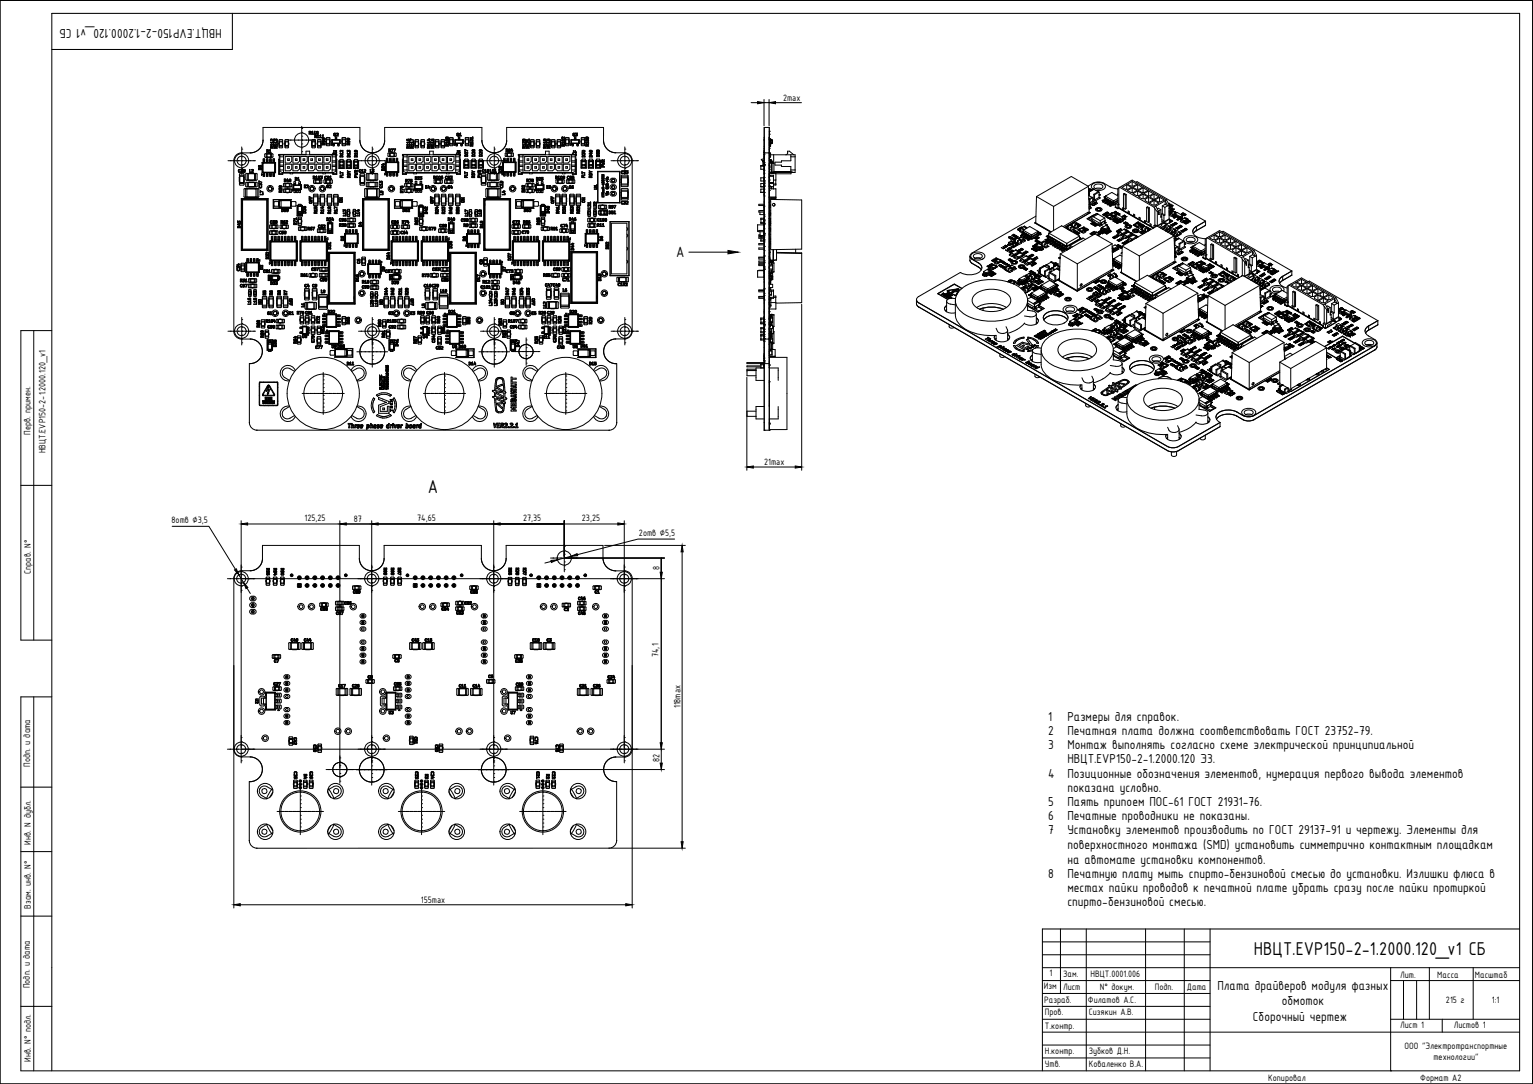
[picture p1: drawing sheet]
<svg xmlns="http://www.w3.org/2000/svg" width="594mm" height="420mm" viewBox="0 0 594 420" stroke-linecap="round" stroke-linejoin="round" font-family="sans-serif">
<defs><g id="words">
<g font-size="7.8">
<text x="165.8" y="191.1">А</text>
<text x="486" y="370.2">НВЦТ.EVP150-2-1.2000.120_v1 СБ</text>
</g>
<text font-size="6.2" x="262.1" y="99.7">А</text>
<g font-size="5.4">
<text x="85.9" y="11.1" transform="rotate(-180 85.9 11.1)">НВЦТ.EVP150-2-1.2000.120_v1 СБ</text>
<text x="406.1" y="279.4">1</text>
<text x="413.6" y="279.4">Размеры для справок.</text>
<text x="406.1" y="284.9">2</text>
<text x="413.6" y="284.9">Печатная плата должна соответствовать ГОСТ 23752-79.</text>
<text x="406.1" y="290.4">3</text>
<text x="413.6" y="290.4">Монтаж выполнять согласно схеме электрической принципиальной</text>
<text x="413.6" y="295.9">НВЦТ.EVP150-2-1.2000.120 Э3.</text>
<text x="406.1" y="301.4">4</text>
<text x="413.6" y="301.4">Позиционные обозначения элементов, нумерация первого вывода элементов</text>
<text x="413.6" y="306.9">показана условно.</text>
<text x="406.1" y="312.4">5</text>
<text x="406.1" y="317.9">6</text>
<text x="413.6" y="312.4">Паять припоем ПОС-61 ГОСТ 21931-76.</text>
<text x="413.6" y="317.9">Печатные проводники не показаны.</text>
<text x="406.1" y="323.4">7</text>
<text x="413.6" y="323.4">Установку элементов производить по ГОСТ 29137-91 и чертежу. Элементы для</text>
<text x="413.6" y="329.3">поверхностного монтажа (SMD) установить симметрично контактным площадкам</text>
<text x="413.6" y="334.8">на автомате установки компонентов.</text>
<text x="406.1" y="340.3">8</text>
<text x="413.6" y="340.3">Печатную плату мыть спирто-бензиновой смесью до установки. Излишки флюса в</text>
<text x="413.6" y="345.8">местах пайки проводов к печатной плате убрать сразу после пайки протиркой</text>
<text x="413.6" y="351.3">спирто-бензиновой смесью.</text>
<text x="471.8" y="383.8">Плата драйверов модуля фазных</text>
<text x="496.7" y="389.7">обмоток</text>
<text x="485.6" y="395.9">Сборочный чертеж</text>
</g>
<g font-size="3.9">
<text x="303.4" y="39.2">2max</text>
<text x="11.8" y="168.6" transform="rotate(-90 11.8 168.6)">Перв. примен.</text>
<text x="17.7" y="175.8" transform="rotate(-90 17.7 175.8)">НВЦТ.EVP150-2-1.2000.120_v1</text>
<text x="296.1" y="180.4">21max</text>
<text x="66.5" y="202.9">8отв ∅3,5</text>
<text x="118" y="202">125,25</text>
<text x="137.1" y="202.5">87</text>
<text x="161.6" y="202">74,65</text>
<text x="202.7" y="202">27,35</text>
<text x="225.5" y="202">23,25</text>
<text x="247.6" y="207.8">2отв ∅5,5</text>
<text x="255.6" y="221.1" transform="rotate(-90 255.6 221.1)">8</text>
<text x="12" y="222.5" transform="rotate(-90 12 222.5)">Справ. N°</text>
<text x="255.1" y="254.7" transform="rotate(-90 255.1 254.7)">74,1</text>
<text x="263.7" y="274.6" transform="rotate(-90 263.7 274.6)">118max</text>
<text x="11.7" y="297.3" transform="rotate(-90 11.7 297.3)">Подп. и дата</text>
<text x="255.6" y="295.4" transform="rotate(-90 255.6 295.4)">82</text>
<text x="11.9" y="327.3" transform="rotate(-90 11.9 327.3)">Инв. N дубл.</text>
<text x="11.9" y="352.3" transform="rotate(-90 11.9 352.3)">Взам. инв. N°</text>
<text x="163.1" y="350.1">155max</text>
<text x="11.6" y="383" transform="rotate(-90 11.6 383)">Подп. и дата</text>
<text x="404.5" y="383.5">Изм</text>
<text x="406.7" y="378.5">1</text>
<text x="412" y="383.6">Лист</text>
<text x="412" y="378.6">Зам.</text>
<text x="422.6" y="378.6">НВЦТ.0001.006</text>
<text x="426.3" y="383.6">N° докум.</text>
<text x="447.5" y="383.6">Подп.</text>
<text x="459.9" y="383.6">Дата</text>
<text x="542.6" y="379">Лит.</text>
<text x="557" y="379">Масса</text>
<text x="571.6" y="379">Масштаб</text>
<text x="404.6" y="388.7">Разраб.</text>
<text x="421.6" y="388.7">Филатов А.С.</text>
<text x="560.3" y="388.8">215 г</text>
<text x="578.2" y="388.8">1:1</text>
<text x="404.9" y="393.5">Пров.</text>
<text x="421.9" y="393.5">Сизякин А.В.</text>
<text x="404.9" y="398.7">Т.контр.</text>
<text x="542.6" y="398.6">Лист 1</text>
<text x="563.4" y="398.6">Листов 1</text>
<text x="544.3" y="406.7">ООО &quot;Электротранспортные</text>
<text x="11.9" y="411.5" transform="rotate(-90 11.9 411.5)">Инв. N° подл.</text>
<text x="404.9" y="413.7">Утв.</text>
<text x="404.9" y="408.6">Н.контр.</text>
<text x="421.9" y="413.7">Коваленко В.А.</text>
<text x="421.9" y="408.6">Зубков Д.Н.</text>
<text x="555.5" y="410.9">технологии&quot;</text>
<text x="491.5" y="418.8">Копировал</text>
<text x="550.4" y="418.8">Формат А2</text>
</g>
</g></defs>
<!-- layer: 0 -->
<g fill="#000" stroke="#000" stroke-width=".39">
<path d="M293.6 39.4l2.5 .4-2.5 .4zM298 39.8l2.5-.4v.8zM282.1 97.1l4 .6-4 .7zM289.4 181l2.5-.4v.8zM308.2 180.6l2.5 .4-2.5 .4zM93.5 203.1l2.5-.4v.8zM131.7 203.1l2.5-.4v.8zM144 203.1l2.5-.4v.8zM191.3 203.1l2.5-.4v.8zM213.5 217.2l2.5-.2-2.3 1zM221.3 215.6l2.3-1 .3 .8zM239.4 202.7l2.5 .4-2.5 .4z"/>
<path d="M264.3 211.4l.5 2.5h-.9zM90.9 220.9l.7-.4 1 2.3zM94.4 225.8l1.6 1.9-.7 .4zM255.8 221.8h.9l-.4 2.5zM255.8 287.9h.9l-.4 2.5zM255.8 295.8h.9l-.4 2.5zM263.9 326.3h.9l-.5 2.5zM90.6 350.7l2.5-.4v.8zM242.5 350.3l2.5 .4-2.5 .4z"/>
</g>
<g fill="none" stroke="#000" stroke-width=".39">
<path d="M291.1 39.8h2.5M296.1 38.5v10.3M296.1 39.8h1.9M298 38.5v10.3M300.5 39.8h10.1M93.6 59.3a8.7 8.7 0 0 0 5.9-.8l1.7-1.7 .6-1.5 .1-5.9h37.6v5.2a4.8 4.8 0 0 0 4.8 4.6 4.8 4.8 0 0 0 4.8-4.5v-5.3h37.7v5.2a4.8 4.8 0 0 0 4.7 4.6 4.8 4.8 0 0 0 4.8-4.6v-5.2h37.6v5.2a4.8 4.8 0 0 0 4.6 4.6h3.7a3 3 0 0 1 2.8 3M93.6 59.3h-.2M93.6 59.3a3 3 0 0 0-3 2.8v66.5a3 3 0 0 0 3 2.8M93.7 57.8h.1M93.7 59.3h.1M93.7 57v.6M93.7 57.9v1.3"/>
<path d="M93.7 59.4v1.2M101.9 54.4a5 5 0 0 1-4.9 4.9M102.6 59.8l.1 1.1h1M103.2 59.7h2v1.2h-2zM103.5 59.7v1.2M103.7 59.7l-.9-.1-.2 .2M103.8 58.2h-.3v.3h.3M103.8 58.2v.3M103.8 58.7l.3 .4-.5-.4-.1 .4M103.8 58.7h.1M103.8 58.7l.2-.6-.6-.1 .1 1.1M103.9 59.5h.6z"/>
<path d="M104.6 58l-.3 .3h.3l-.2 .9 .6-.1-.2-.1v-.9M104.6 59.7l.9-.1 .3 .2M104.7 58h.1M104.7 58h-.1M104.7 58l.1 .1M104.8 56.1h1l.1-.3 .1 .7-.9-.3v.3zM104.9 54l.1 .5M104.9 59.7v1.2M104.9 53.9l.9 .5 .2-.5-.1 .8M104.9 53.9v.1M105 54.2v.2M105 54.4v.1"/>
<path d="M105.1 54h.1M105.1 54l-.1 .2M105.2 54l.7 .7M105.2 55.5l-.4-.3 1-.1 .2-.2-.1 .6-.1-.2h-.7l.1 .2M105.3 56.9l-.3 .4h.3v-.3M105.3 56.9v.1M105.5 57l-.6-.2-.1 .6 1.1-.1M105.5 57l.4-.3-.4 .5 .4 .1M105.5 57h.1M105.8 59.8l-.1 1.1h-1.1M105.8 55.8h.1M105.9 54.7h.1"/>
<path d="M106.3 53.9v.7l.2-.5 .2 .2M106.3 53.9l.4 .2 .7-.1-.1 .7v-.6M106.3 53.9h.1M106.3 56.1h1l.1-.3 .1 .7-.9-.3v.3zM106.8 56.9v.1M106.8 56.9l-.3 .4h.3v-.3M106.9 54.1l-.2 .2M106.9 54.1h.1M106.9 54.1h.3M107 57l-.6-.2-.1 .6 1.1 .1M107 57l.4-.3-.4 .5 .4 .1M107 57h.1"/>
<path d="M107.2 54.1h.1M107.3 54.9v.2l-1 .1 .5 .3M107.3 54.9h.1M107.3 55.8h.1M107.4 54.8v.7l-.1-.2h-.7l.1 .2M107.4 57.3v.2M108 59.9l.2 .3M108.2 55.5l-.1 .5 .1-.5M108.2 60v7.4h1.2v-.5M108.2 54.7h1.2v2h-1.2zM108.2 55h1.2M108.2 56.4h1.2"/>
<path d="M108.2 56.1l-.1 .9 .3 .3 1.1-.1-.1-1.1M108.2 55.2l-.1-.9 .3-.2 1.1 .1-.1 1M108.5 60v6.5l.9 .4M109.5 55.4l.1 .1M109.6 55.5l-.1 .4M109.9 60v6.9M110.5 55.5l-.1 .5 .1-.5M110.5 54.7h1.2v2h-1.2zM110.5 55h1.2M110.5 56.4h1.2M110.5 56.1l-.1 .9 .3 .3 1.1-.1-.1-1.1M110.5 55.2l-.1-.9 .3-.2 1.1 .1-.1 1"/>
<path d="M111.6 54.3h.7M111.9 55.5v.5v-.5M112.4 54.3h.1M112.6 54.3h1.2M113.9 54.3h.1M114.1 54.3h1.2M115.4 54.3h.1M115.6 54.3h1.2M116.9 49.8h.1M116.9 51.3h.1M116.9 52.8h.1M116.9 54.3h.1"/>
<path d="M116.9 55.8h.1M116.9 57.3h.1M116.9 58.8h.1M116.9 49v.6M116.9 49.9v1.2M116.9 51.4v1.3M116.9 52.9v1.2M116.9 54.5v1.1M116.9 55.9v1.3M116.9 57.4v1.2M116.9 58.9v.7M117.1 54.3h1.2"/>
<path d="M118.4 54.3h.1M118.6 54.3h1.2M118.6 59.9h-10.5M118.6 60v-1.4h1.4v1.4M119.9 51l.4 .1v.2l-.4 .1zM119.9 54.3h.1M120 59.9h10.5M120.1 54.3h1.2M120.2 51.6h.1M120.2 51.6l.3 .3M120.2 51.5l.2-.5-.6-.1v1.1l.1-.4 .6 .3M120.8 51.2l.3-.3v1l.3 .1h-.7l.3-.1v-.7z"/>
<path d="M120.9 55.5l-.1 .5 .1-.5M120.9 54.7h1.2v2h-1.2zM120.9 55h1.2M120.9 56.4h1.2M120.9 56.1l-.1 .9 .3 .3 1.1-.1-.1-1.1M120.9 55.2l-.1-.9 .3-.2 1.1 .1-.1 1M121.1 50.9h.1M121.4 54.3h.1M121.6 54.3h.7M122 50.9l-.3 .3h.3v.7l-.3 .1h.6M122 50.9l.3 1.1M122 50.9h.1"/>
<path d="M122.1 52.4l.4 .1v.2l-.4 .1zM122.3 55.5h-.1M122.3 55.5l-.1 .4M122.4 52.9l.3 .5-.5-.5-.1 .5M122.4 52.9h.1M122.4 52.9l.2-.5-.6-.1 .1 1.1M122.7 51.8v-.8a.49 .49 0 0 1 .7 .4 .49 .49 0 0 1-.6 .6M122.7 51.8v.1M122.7 51.9l.1 .1M122.9 51.1v.7M122.9 51.8h.1M122.9 51.1l.3 .3-.3 .4"/>
<path d="M122.9 51.1h.1M123 53.3h.6M123.1 55.5l-.1 .5 .1-.5M123.1 54.7h1.2v2h-1.2zM123.1 55h1.2M123.1 56.4h1.2M123.1 56.1l-.1 .9 .3 .3 1.1-.1-.1-1.1M123.1 55.2l-.1-.9 .3-.2 1.1 .1-.1 1M123.2 52.3l-.3 .3h.3v.7h-.2M123.3 52.3h.1M123.3 52.3v.1M123.3 52.4v.9h.3"/>
<path d="M124.2 52.6l-.1 .1M124.2 52.3l-.3 .3 .2 .1M124.2 52.3h.1M124.2 52.3l.1 1 .3 .1h-.7l.3-.1v-.7M124.5 55.5v.5v-.5M124.9 52.6l.3-.3 .1 1 .2 .1h-.7l.3-.1v-.7zM125 53.6h.2a.49 .49 0 0 1 .7 0 .49 .49 0 0 1 0 .7 .49 .49 0 0 1-.7 0l-.3-.3zM125 55.7v.3h.4v-.3M125.1 55h.1M125.1 55.7h-.1M125.1 55.7h.3M125.1 55l.2-.4 .2 .4"/>
<path d="M125.1 53.7l.2 .1-.1 .3zM125.1 55h.3M125.1 54.5l.8 .1 .1 .5-.1-.2M125.2 54.5l-.3 .5 .2 .2 .5-.1 .1-.4M125.2 52.3h.1M125.2 54.1h.1M125.2 53.7h.1M125.3 55.4l.3 .3M125.3 55.5h-.3l-.1 .6h1.1l-.4-.2 .4-.4-.4 .2M125.4 55.7h.1M125.5 55h-.1M125.5 54v.1"/>
<path d="M125.5 53.8v.2M125.5 53.7v.1M125.5 53.7h.3M125.5 54.1h.3M125.6 55.7h.1M125.6 54.7h.1M125.7 54.7l.2 .1M125.8 53.7l.1 .1M125.9 53.8v.2M125.9 54l-.1 .1M125.9 54.8v.1M126 54.1l-.1 .1"/>
<path d="M126.5 53.5l.1 .9M126.5 53.5l1.1-.2 .3 .2M126.5 54.6v.5M126.6 53.9h1.2v2h-1.2zM126.6 54.2h1.2M126.6 55.6h1.2M126.6 55.3l-.1 .9 .2 .3 1.1-.1v-1.1M127.9 53.5l-.1 .9M127.9 54.6v.6zM128.3 55.8l.4 .3-.3 .2zM128.6 54.2l.1 1.3M128.6 54.2h.1"/>
<path d="M128.7 60v6.9M128.7 56h.1M128.7 55.5h.2M128.7 54.3v1.2M128.8 54.2h2.8M128.8 54.2l-.1 .1M128.8 54.2l.1 .1M128.9 55.5h2.7M128.9 54.3h-.2M129 55.6l.1 1 .4-.1 .1-.9M129.1 55.6v.5h.4v-.5M129.3 58.4v.8l-.3 .3"/>
<path d="M129.3 58.4h.1M129.4 58.4v.9l-.4 .2M129.4 51.8v.7M129.4 52.5h.1M129.4 51.7l.7 .1M129.4 52.5l.7 .1M129.4 51.7v.1M129.6 52.5h.1M129.6 52.5h.3M129.7 52.5h.1M129.8 52.5h-.2M129.8 58.4h.6"/>
<path d="M129.8 58.4l.4 .1-.2 .3 .2 .1M129.9 59.3h.4M130 51.8h-.5l.1 .7M130 52.5h-.1M130 51.8v.7M130 52.6h.1M130.1 53.2h.4v1M130.1 53.2l-.2 1M130.1 51.8h.1M130.1 51.8v.8M130.1 60v6.5l-.9 .4M130.2 58.9h.1"/>
<path d="M130.2 58.9v.4M130.4 58.4l-.2 .4 .3 .5-.3 .2-.3-.2M130.5 59.9h.1M130.5 59.9l-.1 .3M130.6 51.8l-.2-.1a.38 .38 0 0 1 .5-.1 .38 .38 0 0 1 .1 .5l-.4 .5 .4 .1M130.6 51.7l.4 .2-.7 .8h.7M130.6 51.7v.1M130.9 55.6l.1 1 .4-.1 .1-.9M131 55.6v.5h.4v-.5M131.6 55.5v.1M131.6 54.3h.1M131.6 54.2l.1 .1"/>
<path d="M131.6 54.2v.1M131.6 54.2h-1.2v-.6h-.4v.6h-1.2l-.1 1.3h3M131.7 55.5h-.1M131.7 54.2v1.3M131.8 59.5h.9l.2-.3v.6l-.9-.2 .1 .3zM131.8 58.4l.2 .4M131.9 58.3l.8 .5 .2-.5-.1 .7M131.9 58.3l-.1 .1M131.9 58.5v.3M131.9 58.8h.1M132 58.4h.1M132 58.4l-.1 .1"/>
<path d="M132.1 58.4l.7 .6M132.5 54.6v.6zM132.6 53.5l1.1-.2 .3 .2M132.6 53.5l.1 .9M132.7 53.9h1.2v2h-1.2zM132.7 54.2h1.2M132.7 55.6h1.2M132.7 55.3l-.1 .9 .2 .3 1.1-.1v-1.1M132.8 59h.1M133.9 54.6v.5M134 53.5l-.1 .9M134.5 58.3l.4 .2 .7-.2v.6l-.3-.5-.3 .3-.3-.2-.1 .5z"/>
<path d="M134.6 55.7l.3-.1v.4h-.3zM134.6 58.3h-.1M134.6 59.5h.9l.2-.3v.7l-.9-.3 .1 .3zM134.6 54.7h.4v.3h-.4zM134.6 55.7h.1M134.7 54.5l-.2 .6h.6v-.4l.4 .4-.1-.5-.7-.1M135 53.7v.1M135 53.7l-.4 .2 .4 .2M135 54v.1M135 55h.1M135 53.8v.2M135.1 55.7l-.6-.2-.1 .6 1.1 .1"/>
<path d="M135.1 55.7l.5-.2-.5 .4 .4 .3M135.1 55.7h.1M135.1 53.7l.1 .1M135.1 53.7l.2 .1M135.2 53.8l-.3 .5-.5-.3 .1-.4 .6-.1a.36 .36 0 0 1 .4 .2 .36 .36 0 0 1-.1 .5v-.3M135.3 53.8l.1 .1M135.6 59.2h.1M137.3 58.5v.2M137.3 58.7l.3 .2M137.6 59h.2M138.3 58.5l-.2-.1-.2 .5M138.3 58.5v.1"/>
<path d="M138.3 59.2v.3l-1 .1 .4 .3-.1-.3h.7l.1 .3 .1-.6M138.4 59.2h-.1M138.4 59.2l.1 .1M138.4 58.5l.1 .3-.2-.2M138.4 58.5l-.8-.3-.3 .3M139.5 54.5a4.8 4.8 0 0 0 4.7 4.7M144.3 57.8h.1M144.3 59.3h.1M144.3 57v.6M144.3 57.9v1.3M144.3 59.4v1.2M149.1 54.5a4.8 4.8 0 0 1-4.7 4.7"/>
<path d="M150.7 57.7l.7 .3-.3 .4 .3 .4-.6-.4v.4M150.7 57.7l.1 1.1M150.9 59.4h2v1.2h-2zM151.1 57.8h-.3v.4h.3M151.1 57.8l.1 .2M151.2 58l-.1 .2M151.2 59.4v1.2M151.3 59.3l-1 .2 .1 1.1 .9 .1M151.3 59.3l.2 .1M151.6 57.7h.7M151.6 57.7l.6 .1-.3 1 .4-1.1M151.7 59.2h.5z"/>
<path d="M152.4 59.4l.9-.1 .2 .2v1.1h-1.1M152.6 57.7h.7M152.6 57.7l.5 .1-.3 1 .5-1M152.6 59.4v1.2M153.3 57.7v.1M156 59.9v.4l.1-.3h22.2l.1 .3v-.4M156 59.9h10.5M156 59.9h.1M156.1 60v7.4h1.2M156.4 60v6.5l.9 .4M157.7 55.1l.3 .4M157.7 56.1l.2 .4v-.3l.8 .2"/>
<path d="M157.8 60v6.9M158 55.5l-.1-.2 .8 .2M158.1 56.9l-.4 .4h.4v-.4M158.2 54.1v.3M158.2 54.1h.1M158.2 54.1l.4 .1-.4 .2M158.3 57l-.6-.2-.1 .6 1.1-.1M158.3 57l.4-.3-.4 .5 .4 .1M158.3 57h.1M158.6 55.8v.3h-.9M158.6 54.9v.2h-.9M158.6 55.8h.1"/>
<path d="M158.6 54.9h.1M158.6 54.8l.1 .1M158.6 55.8l.1 .1M158.7 54l.1 .3a.69 .69 0 0 1-1.2 0l.1-.3 .3 .4a.4 .4 0 0 1 .2-.5 .4 .4 0 0 1 .5 .1M158.7 54.9v.6M158.7 55.9v.6M159.1 53.8l1.1 .6-1-.4v.7zM159.1 56.1h1l.1-.3v.7l-.8-.3v.3zM159.2 53.8h.1M159.5 56.7l-.4 .3v.4l1.1-.1M159.5 56.7l.3 .3M159.6 56.9h-.3l-.1 .4h.4v-.3"/>
<path d="M159.6 56.9v.1M159.8 57l.4-.3-.4 .5 .4 .1M159.8 57h.1M160.1 54.9v.2l-1 .1 .4 .3M160.1 55.8h.1M160.1 54.9h.1M160.1 54.8l.1 .7-.1-.2h-.7l.1 .2M160.8 55.5v.5v-.5M160.9 54.7h1.2v2h-1.2zM160.9 55h1.2M160.9 56.4h1.2M160.9 56.1l-.1 .9 .3 .3 1-.1v-1.1"/>
<path d="M160.9 55.2l-.1-.9 .3-.2 1 .1v1M162.3 55.5l-.1 .5 .1-.5M163.1 55.5v.5v-.5M163.2 54.7h1.2v2h-1.2zM163.2 55h1.2M163.2 56.4h1.2M163.2 56.1l-.1 .9 .3 .3 1-.1v-1.1M163.2 55.2l-.1-.9 .3-.2 1 .1v1M164.6 55.5v.5v-.5M165.6 56.1h1l.1-.3v.7l-.8-.3v.3zM166.1 56.9h-.3l-.1 .4h.4v-.3M166.1 56.9v.1"/>
<path d="M166.3 53.9l-.4 .1 .4 .4-.8-.1 .8 .3 .4-.6M166.3 57l-.6-.2-.1 .6 1.1-.1M166.3 57l.4-.3-.4 .5 .4 .1M166.3 57h.1M166.3 53.8v.1M166.3 53.8l.4 .2M166.5 60v-1.4h1.4v1.4M166.6 54.9v.2l-1 .1 .4 .3M166.6 55.8h.1M166.6 54.9h.1M166.6 54.8l.1 .7-.1-.2h-.7l.1 .2M167.1 56.1h1l.1-.3v.7l-.8-.3v.3z"/>
<path d="M167.6 56.9l-.4 .4h.4l-.1-.4M167.7 54.4v.1M167.7 54.1v.3M167.7 54.1h.1M167.7 54.1h.4l-.1 .5a.39 .39 0 0 0 .1-.7 .39 .39 0 0 0-.6 .2v.3h-.3l-.1-.5v.6h.6M167.8 57l-.6-.2-.1 .6 1.1-.1M167.8 57h.1M167.9 59.9h10.5M168.1 54.9v.2l-1 .1 .4 .3M168.1 54.9h.1M168.1 55.8h.1M168.1 54.8l.1 .7-.1-.2h-.7l.1 .2"/>
<path d="M168.1 56.7l-.3 .3M168.1 56.7l-.3 .6h.4M168.6 55.9h.1M168.7 54.3v.7M168.7 56.3v.7M168.7 54.3l.3-.2 1 .1v1M168.7 55.5l-.1 .4M168.8 54.7h1.2v2h-1.2zM168.8 56.1l-.1 .2 1.3 .1M170 55h-1.3l.1 .2M170 56.1v1.1l-1 .1-.3-.3M170.2 55.5v.5v-.5"/>
<path d="M170.9 55.5v.5v-.5M171 54.7h1.2v2h-1.2zM171 55h1.2M171 56.4h1.2M171 56.1l-.1 .9 .3 .3 1-.1v-1.1M171 55.2l-.1-.9 .3-.2 1 .1v1M172.3 55.4l.1 .1M172.4 55.5l-.1 .4M172.7 56.2l.1 .4h1l-.4-.2 .4-.4-.4 .2M172.7 56.2l.4-.3 .3 .3M172.8 54.2v-.1a.51 .51 0 0 1 .7-.1 .51 .51 0 0 1 .2 .6 .54 .54 0 0 1-.6 .2 .54 .54 0 0 1-.3-.6zM172.9 56.1l-.1 .1"/>
<path d="M172.9 56.1h.3v.4h-.4v-.3M172.9 53.3v.3M172.9 54.3v.2M172.9 53.6h.1M172.9 54.5h.1M173 53.3h.6M173 54.2l.6 .1M173 53.3h-.1M173 54.2l-.1 .1M173.4 56.2h.1M173.6 53.6h-.6M173.6 53.3h.1"/>
<path d="M173.6 54.3h.1M173.7 54.5h-.7M173.7 53.5l-.1 .1M173.7 53.3v.2M173.7 54.3v.2M173.7 55h.1M173.7 55l.1 .7-.1-.3h-.7v.3l-.3-.4h1v-.3M173.8 53.6a.47 .47 0 0 0-.5-.6 .47 .47 0 0 0-.4 .7l.9-.1M174.1 54.6l.1 .6zM174.2 53.5l.1 .9M174.2 53.5l1.1-.2 .3 .2M174.3 53.9h1.2v2h-1.2z"/>
<path d="M174.3 54.2h1.2M174.3 55.6h1.2M174.3 55.3l-.1 .9 .2 .3 1.1-.1v-1.1M175.6 54.6v.1M175.6 53.5l-.1 .9M175.6 54.6v.6zM176 55.8l.4 .3-.3 .2zM176.3 54.2l.1 1.3M176.3 54.2h.1M176.4 54.3l1.3-.1v-.6h.4v.6l1.3 .1M176.4 54.2v1.3M176.4 55.5l.1 .1"/>
<path d="M176.4 54.3h.1M176.4 56h.1M176.5 55.6h2.8M176.5 55.4l.1 .1M176.5 55.4l-.1 .1M176.5 54.3v1.1M176.5 54.2h2.8M176.5 54.2l.1 .1M176.6 55.5h2.7M176.6 55.5l-.1 .1M176.6 54.3h-.1M176.6 60v6.9"/>
<path d="M176.7 55.6l.1 1 .4-.1 .1-.9M176.8 55.6v.5h.4v-.5M177.1 52.5h.1M177.1 51.8v.7M177.1 52.5l.4 .2M177.1 51.7l.7 .1M177.1 51.7v.1M177.2 58.4l.1 .8-.4 .3 .3-.3zM177.2 58.4h.1M177.3 52.5h.1M177.3 51.8a.35 .35 0 0 1 .4 .2 .35 .35 0 0 1-.2 .4l-.3 .1zM177.4 52.5h.1"/>
<path d="M177.4 52.5h-.1M177.6 54.2l.1-1h.4l.1 1M177.6 52.7h-.1M177.7 52.6h.1M177.7 58.4h.5M177.8 58.4l-.2 .5h.5l.1 .4M177.8 52.6v.2l-.2-.1M177.8 59.3h.1M177.8 51.8h.1M177.8 51.8v.8M177.8 59.3h.3M178 60v6.5l-.9 .4"/>
<path d="M178.2 59.3h-.1M178.2 51.8l-.1 .1M178.2 58.4l-.4 .4 .5 .1v.4l-.2 .2-.3-.2M178.3 60v7.4h-1.2v-.5M178.4 51.6h.1M178.4 51.6l-.2 .2M178.4 51.6l.1 1 .3 .1h-.7l.3-.1v-.7h-.3M178.6 55.6l.1 1 .4-.1 .1-.9M178.7 55.6v.5h.4v-.5M179.3 55.5v.1M179.3 54.2v.1M179.3 54.2l.1 .1"/>
<path d="M179.3 54.3v1.1M179.3 55.4v.1M179.3 55.4l.1 .1M179.4 54.3h-.1M179.4 54.2v1.3M179.4 55.5l-.1 .1M180.2 57.9h.1M180.2 57.9v.9l.1-.7 .9 .3M180.2 54.6v.1M180.2 57.9l1 .5M180.2 54.6l.1 .6zM180.2 59l.9 .5 .2-.5-.1 .7-.7-.6-.3 .5z"/>
<path d="M180.3 53.5l.1 .9M180.3 53.5l1.1-.2 .3 .2M180.4 53.9h1.2v2h-1.2zM180.4 54.2h1.2M180.4 55.6h1.2M180.4 55.3l-.1 .9 .2 .3 1.1-.1v-1.1M181.1 59.7h.1M181.7 54.6v.1M181.7 53.5l-.1 .9M181.7 54.6v.6zM182.2 54.2a.51 .51 0 0 0 .5 .6 .51 .51 0 0 0 .5-.6M182.3 56l.5 .2 .4-.3-.4 .6 .5 .1h-1.1z"/>
<path d="M182.3 54.1h.9M182.3 54.1l-.1 .1M182.3 56.2v.3h.4v-.3M182.3 56.1v.1M182.3 54.3l.3 .3 .5-.3M182.3 56.1h.3M182.4 54.3h.7M182.4 54.3h-.1M182.4 55.6v.1M182.6 56.1l.1 .1M182.8 56.2h.1M183 59.1l.5-.1 .4 .5 .1-.5v.7l-.7-.6-.3 .5z"/>
<path d="M183.1 54.3h.1M183.2 53.1l-.1 .3h-.9l.3 .4-.1-.3h.7v.2M183.2 55l-.1 .3h-.9l.2 .3M183.2 58.7h.1M183.2 58h.1M183.2 58l-.3 .5 .3 .2M183.2 55h.1M183.2 54.1v.1M183.2 53.1h.1M183.2 53.1l-.1 .6M183.2 55l.1 .7-.2-.3h-.7v.2M183.2 58.6h.1"/>
<path d="M183.2 58.1h.1M183.2 58.1v.5M183.2 58l.2 .1a.38 .38 0 0 1 .5-.1 .38 .38 0 0 1 .1 .6M183.6 58.2h.2l.1 .3h-.3zM183.9 58.5h-.1M183.9 58.6l-.7 .1M184 59.7h.1M184 58.6l-.1 .1M185.9 58.5h.1M185.9 58.5l.2-.4 .2 .4M185.9 58.5h.4M186 59.1h.1"/>
<path d="M186 59.1l-.2 .5a.38 .38 0 0 1-.1-.5 .38 .38 0 0 1 .5-.1l.5 .5 .1-.5v.7M186.1 59.1l.7 .6M186.3 58.5h.1M186.4 58a.36 .36 0 0 1 .4 .1 .36 .36 0 0 1-.1 .5v-.2M186.4 59.9l.4 .2v.5h-1a.49 .49 0 0 1 0-.6 .49 .49 0 0 1 .6-.1M186.4 58l-.6 .1v.5l.4 .1 .2-.5 .3 .1M186.7 58.3v.1M186.8 59.7h.1M186.8 54.5a4.8 4.8 0 0 0 4.6 4.7M191.5 57.8h.1M191.5 59.3h.1M191.5 57v.6"/>
<path d="M191.5 57.9v1.3M191.5 59.4v1.2M196.2 57.7l.6 .3-.3 .4 .3 .4-.6-.4v.4M196.2 57.7v1.1M196.4 54.5a4.8 4.8 0 0 1-4.7 4.7M196.4 59.4h2v1.2h-2zM196.7 58l-.5-.2v.4l.4-.2M196.7 59.4v1.2M196.9 59.4l-.9-.1-.2 .2v1.1h1.1M197.1 59.2h.6zM197.2 58h.4M197.2 58h.1"/>
<path d="M197.2 58.6v.1M197.2 58.3v.3M197.2 58.3h.1M197.3 58.3h.2M197.3 58.7h.2M197.5 58.3h.1M197.6 58.3v.3M197.6 58.6l-.1 .1M197.6 58h.1M197.7 58.7l-.1-.5a.34 .34 0 0 0-.3-.5 .34 .34 0 0 0-.2 .6 .38 .38 0 0 0 .1 .5 .38 .38 0 0 0 .5-.1M197.8 59.4l.9-.1 .3 .2-.1 1.1h-1.1M198.1 59.4v1.2"/>
<path d="M198.2 57.7l-.2 .7 .5 .1v.3l.3-.4-.3-.4v.4h-.3l.2-.6M198.2 57.7h.1M198.3 57.7h.1M200.9 59.9v.4l.1-.3h22.2l.1 .3v-.4M201 60v7.4h1.2v-.5M201.3 60v6.5l.9 .4M202.5 54.4l.1 .1M202.5 55.5h.1M202.6 55l-.1 .5M202.6 54.9l.9 .5 .1-.6v.8M202.6 54.9l-.1 .1M202.7 55.4l.1-.4 .7 .6"/>
<path d="M202.7 54.3v.1M202.7 55.4h.1M202.7 54.1v.2M202.7 60v6.9M202.7 54.1h.7M202.7 54.4h.7M202.7 54.1h.1M202.7 55.4l-.1 .1M202.7 53.9l-.2 .5M202.7 53.9l.8 .1a.52 .52 0 0 1-.2 .7 .52 .52 0 0 1-.7-.2M202.9 56.9l.1 .1M202.9 56.9l-.3 .4h.4v-.3"/>
<path d="M203.1 57h.1M203.2 57l-.6-.2-.1 .6 1.1-.1M203.4 54.1h.1M203.4 54.3v.1M203.5 54.1v.2M203.5 55.8v.3h-1l.4 .3M203.5 55.8l.1 .7-.1-.3h-.7l.1 .2M203.5 55.8h.1M203.5 55.6h.1M203.6 56.9l-.4 .3 .4 .1M203.6 56.9l-.4 .1M204 57v.5l1.1-.2"/>
<path d="M204 57l.4-.3 .2 .3M204 55l.5-.1 .5 .5 .1-.6v.8l-.8-.6-.2 .5zM204.3 54.3l.1 .1M204.4 54.4l-.1 .2M204.4 56.9h-.2l-.1 .4h.4l-.1-.4M204.6 57l.5-.3-.5 .5 .5 .1M204.6 57h.1M205 53.9v.3h-1l.3 .4M205 55.8v.3h-1l.3 .4M205 53.9l.1 .7-.1-.3h-.7M205 53.9h.1M205 55.6h.1"/>
<path d="M205 55.8h.1M205 55.8l.1 .7-.1-.3h-.7v.3M205.6 55.5v.5v-.5M205.7 54.7h1.2v2h-1.2zM205.7 55h1.2M205.7 56.4h1.2M205.7 56.1l-.1 .9 .2 .3 1.1-.1v-1.1M205.7 55.2l-.1-.9 .2-.2 1.1 .1v1M207.1 55.5h-.1M207.1 55.5l-.1 .4M207.8 55.5v.5v-.5M207.9 54.7h1.2v2h-1.2z"/>
<path d="M207.9 55h1.2M207.9 56.4h1.2M207.9 56.1l-.1 .9 .2 .3 1.1-.1v-1.1M207.9 55.2l-.1-.9 .2-.2 1.1 .1v1M209.3 55.5l-.1 .5 .1-.5M210.9 54.5h.1M210.9 54h.1M210.9 54v.4M211 55.5l-.1-.2 .8 .2M211 56.9l.1 .4h-.4l.1-.3M211 56.9h-.2M211.1 54h-.4l-.1 .4 .5 .1a.38 .38 0 0 0 .5 0 .38 .38 0 0 0 .1-.5"/>
<path d="M211.1 53.9v.1M211.2 53.9l.5 .1M211.2 54.1v.3h.3M211.2 54.1h.1M211.2 54.1h.3M211.2 57h.1M211.3 57l-.6-.2-.1 .6 1.1-.1M211.3 57l.4-.3-.4 .5 .4 .1M211.4 59.9h-10.5M211.4 60v-1.4h1.4v1.4M211.5 54.1h.1M211.5 54.1v.3"/>
<path d="M211.6 55.8v.3l-1 .1 .3 .3v-.3l.8 .2M211.6 54.9v.2l-1 .1 .4 .3M211.6 55.8h.1M211.6 54.9h.1M211.6 54.8l.1 .1M211.6 55.8l.1 .1M211.7 54.9v.6M211.7 55.9v.6M212.1 56.1h1l.1-.3v.7l-.8-.3v.3zM212.3 54.1l.2 .4 .2-.4M212.3 54.1h.1M212.3 54.1h.3"/>
<path d="M212.5 55.5l-.4-.3 1-.1 .1-.2v.6l-.1-.2h-.7l.1 .2M212.5 56.9l.1 .1M212.5 56.9l-.3 .4h.4v-.3M212.6 54.1h.1M212.7 57l-.5-.2-.1 .6 1.1-.1M212.7 57l.5-.3-.5 .5 .5 .1M212.7 57h.1M212.8 59.9h10.5M212.8 54.1l-.2 .5-.5-.2 .2-.5 .9 .2M212.8 54.1h.1M212.9 54.1l.1 .1M213 54.2h.1"/>
<path d="M213.1 55.8h.1M213.2 54.1v.4l-.2-.3M213.7 55.5v.5v-.5M213.8 54.7h1.2v2h-1.2zM213.8 55h1.2M213.8 56.4h1.2M213.8 56.1l-.1 .9 .2 .3 1.1-.1v-1.1M213.8 55.2l-.1-.9 .2-.2 1.1 .1v1M215.2 55.5l-.1 .5 .1-.5M215.9 55.5v.4M216 54.7h1.2v2h-1.2zM216 55h1.2"/>
<path d="M216 56.4h1.2M216 56.1l-.1 .9 .2 .3 1.1-.1v-1.1M216 55.2l-.1-.9 .2-.2 1.1 .1v1M217.4 55.5l-.1 .5 .1-.5M217.7 53.2v.5M217.7 54.2v.4M217.8 54.1a.52 .52 0 0 1 .7-.1 .52 .52 0 0 1 .2 .7l-1-.1M217.8 54.1l-.1 .1M217.9 53.6v.1M217.9 56.2h.3v.3h-.4zM217.9 54.3l.1 .3h.5M217.9 54.3h.1"/>
<path d="M217.9 53.7h-.2M217.9 55.9l.4 .3M217.9 55.9l-.2 .8M218 53.2h.1M218 53.2l-.1 .4M218 53.2l.7 .6M218.2 56.2h.1M218.3 56.2l.5-.2-.5 .4 .5 .2-1.1 .1M218.3 56.2h.1M218.5 54.2l.1 .1M218.5 54.2l-.6 .1M218.6 54.5l-.1 .1"/>
<path d="M218.6 54.3h.1M218.6 54.3v.2M218.7 53.1v.5l-.5-.5-.5 .1M218.7 55v.3h-.9M218.7 53.1l.1 .7M218.7 55h.1M218.7 55l.1 .7-.1-.3h-.7v.3l-.2-.4M218.7 53.8h.1M219.1 54.6l-.1 .1M219.1 54.6v.6zM219.1 53.5l.1 .9M219.1 53.5l1.2-.2 .2 .2"/>
<path d="M219.2 53.9h1.2v2h-1.2zM219.2 54.2h1.2M219.2 55.6h1.2M219.2 55.3l-.1 .9 .3 .3 1.1-.1-.1-1.1M220.5 53.5l-.1 .9M220.6 54.6v.6zM221 55.8l.4 .2-.3 .3zM221.3 54.2l.1 1.3M221.3 54.2h.1M221.4 54.3l1.3-.1v-.6h.4v.6l1.3 .1M221.4 54.2v1.3M221.4 55.5l.1 .1"/>
<path d="M221.4 54.3l.1 1.1M221.5 55.6h2.8M221.5 55.4v.1M221.5 55.4l-.1 .1M221.5 54.2h2.8M221.5 54.2l-.1 .1M221.5 54.2v.1M221.5 60v6.9M221.5 55.5v.1M221.5 55.5h2.8M221.6 55.6l.2 1 .4-.1v-.9M221.7 55.6v.5h.4v-.5"/>
<path d="M222.1 52.5h.1M222.1 52.5l.7 .3-.1-.2M222.2 58.4h.1M222.2 58.4l.1 .8-.4 .3zM222.3 52.5h.3M222.3 52.5l.2 .1zM222.6 54.2v-1h.4l.2 1M222.6 52.5h.1M222.6 52.5l-.2-.8-.2 .3 .1 .5M222.7 52.6h.1M222.8 51.8h-.7v.7M222.8 51.8h.1"/>
<path d="M222.8 51.8v.8M222.9 58.3l-.1 .7h.3l.1-.3 .2 .4-.2 .4-.1-.3-.5-.1zM222.9 60v6.5l-.9 .4M223.1 51.7h.4l-.1 .4M223.1 51.7l.7-.1-.3 .4 .2 .6-.7-.1h.6M223.2 60v7.4h-1.2M223.3 59.9h.1M223.4 52.1l.2 .4M223.5 55.6l.1 .9 .5-.1M223.6 52.5h.1M223.6 55.6v.5h.4v-.5M224.1 55.6v.8"/>
<path d="M224.3 55.5v.1M224.3 54.3h.1M224.3 54.2v.1M224.3 54.2l.1 .1M224.3 55.4v.1M224.3 54.3v1.1M224.3 55.4l.1 .1M224.4 54.3h-.1M224.4 54.2v1.3M224.4 55.5l-.1 .1M225.2 54.6v.6zM225.2 53.5l.1 .9"/>
<path d="M225.3 53.9h1.2v2h-1.2zM225.3 54.2h1.2M225.3 55.6h1.2M225.3 55.3l-.1 .9 .3 .3M225.5 53.3l1.1 .2M225.5 53.3l-.3 .2M226.1 59.4l-.1 .3M226.2 59.4h-.1M226.2 59.4h.3M226.5 58.5l-.8 .1 .8 .1M226.5 58.5h.1M226.5 59.4h.1"/>
<path d="M226.5 59.4v.6l.1-.7-.6 .1-.4-.2v.7l.1-.5 .3 .3M226.5 58.7h.1M226.5 58.5v.2M226.5 55.3l.1 1.1-1.1 .1M226.6 53.5l-.1 .9M226.6 54.6l.1 .6zM226.7 58.4h-.1a.52 .52 0 0 0-.7-.2 .52 .52 0 0 0-.2 .7h.9M226.7 58.8l-.1 .1M226.7 58.4v.4M227 54.2l.1-.1a.51 .51 0 0 1 .7-.1 .51 .51 0 0 1 .2 .6 .54 .54 0 0 1-.7 .2 .54 .54 0 0 1-.3-.6zM227.1 54.3l.2 .2h.5M227.2 56.1l-.1 .4h.4v-.3"/>
<path d="M227.2 53.6h.1M227.2 56.1h.3M227.2 53.3v.3M227.2 53.3h.1M227.2 54.3h.1M227.2 53.3l.4 .1-.4 .2M227.5 56.1v.1M227.6 56.2h.1M227.7 53.2v.1M227.7 53.3l-.2 .5-.5-.3a.62 .62 0 0 1 .5-.4 .62 .62 0 0 1 .6 .3l-.1 .2M227.8 53.3l.2 .3M227.8 54.2l.1 .1"/>
<path d="M227.8 54.2l-.6 .1M227.9 54.3v.2M227.9 54.5h-.1M228 55h.1M228 55l.1 .7-.1-.3h-.7v.3l-.3-.4h1v-.3M228 55.9l-.4 .3M228 55.9l-.4 .6 .5 .1h-1.1l.1-.6 .5 .2M228.6 58.5l.2 .3 .1-.3M228.6 58.4l-.1 .1M228.6 58.4h.3M228.6 59h.3M228.9 58.4v.1"/>
<path d="M229 59.2l-.3 .1 .3 .1v.3l-.7-.1 .8 .3M229.1 59.2l.4 .2h-.3v.4M229.1 59.2h-.1M229.1 58.4l-.2 .5M229.1 58.4h.1M229.2 58.4l.1 .1M229.3 58.5v.1M229.5 58.5v.3l-.2-.2M229.5 58.5l-1-.2 .1 .6M231.2 58.7h.1M231.3 58.7h.9M231.3 59.2v.4h.3"/>
<path d="M231.3 59.2l-.1 .5 .6 .1-.1-.5M231.3 58.4v.2M231.3 58.6h.1M231.4 58.3h.7M231.4 58.6h.7M231.4 58.3l-.1 .1M231.5 59.6h.1M231.8 59.3h-.1M231.8 59.3h.3M232.1 58.2l.1 .5M232.1 58.2h-.8l-.1 .5M232.1 58.3v.1"/>
<path d="M232.1 59.3h.1M232.1 58.6h.1M232.1 59.3v.5a.39 .39 0 0 0 .1-.7 .39 .39 0 0 0-.7 .2v.3M232.1 58.4v.2M232.2 58.7h.1M233.9 54.5a4.8 4.8 0 0 0 4.7 4.7M242.1 57.8h.1M242.1 59.3h.1M242.1 57.9l-.1 1.3M242.1 57v.6M242.1 59.4v1.2M296.1 60h.1"/>
<path d="M296.1 58.2v2.8M296.1 59.3h.1M296.1 54.3h.1M296.1 56.7h.1M296.1 59.1h.1M296.1 53.2h.1M296.1 54h.1M296.1 57.5h.1M296.2 59.3h1.9M298.1 53.8l.5 .1M298.1 56.1h.1M298.1 58h.1"/>
<path d="M298.1 59.6h.1M298.1 53.2h.1M298.1 54.1h.1M298.1 55.3h.1M298.1 57.3h.1M298.1 53.3h.1M298.1 59.3h.1M298.2 59.6h.1M298.2 50.9h.1M298.2 52h.1M298.2 54.7h.1M298.2 53.9h.1"/>
<path d="M298.2 56.7h.1M298.2 57.5h.1M298.2 50.9v6.6M298.2 57.6v62.4M298.2 55.8v.2M298.2 54.1v.1M298.2 54.9v.1M298.2 56.6v.1M298.2 53.6l.2 .3M298.2 59.4h.4v1.5h-.4M298.2 59.7h.4M298.2 53.8v.1"/>
<path d="M298.2 56.7h.4M298.2 55.6h.1M298.2 54.7h.4M298.2 56.4h.1M298.6 54.2h.1M298.6 55h.1M298.6 56.4h.1M298.6 54.1l.2 .1M298.6 53.9l.3 .3M298.6 54.3h.3M298.6 60h9.5v6.9h-8.3M298.6 53.9v2.8"/>
<path d="M298.6 55.6h.1M298.6 54.1v.1M298.6 54.9v.1M298.6 56.6v.1M298.7 54.2h.2M298.7 55.6h.2M298.7 54.2v1.4M298.7 54.2h-.1M298.8 55.6l-.2 .1M298.9 54.2l.5 .1v1.2l-.5 .1M298.9 54.2v1.4M298.9 54.3h.5"/>
<path d="M298.9 55.6l-.3 .2M299.4 55.4l-.8 .1M299.8 60v3.2M305.2 59.2v-.6h.7l1.7 1.4M305.2 59.1l.1 .1M305.3 59.2l-.3 .6-.5 .2M306.5 60v2.3h-3.7v.6h-2.5v1.1h2.5v.5h3.7v2M88.3 62.3h.7M89.2 62.3h.1M89.3 62.3h1.2M90.6 62.2v.1M90.7 62.3h.1"/>
<path d="M90.8 62.3h1.2M92.2 62.3h.1M92.3 62.3h1.2M92.7 68.8h.1M92.8 68.8v1.5zM92.9 67.9h1.6v3.2h-1.6zM92.9 70.7h1.6M92.9 68.3h1.6M92.9 70.5l-.1 1 .2 .3 1.5-.1-.1-1.2M92.9 68.6v-1.2l1.4-.1 .3 .3-.2 1M93 65.9h.1M93 65.9a.4 .4 0 0 0-.5 .3 .4 .4 0 0 0 .5 .4"/>
<path d="M93 65.9h.1a.46 .46 0 0 0-.6 0 .46 .46 0 0 0 0 .7 .46 .46 0 0 0 .6 0h-.1M93.5 77h10.4l-.1 20.1-10.3-.1zM93.6 77.1h10.2v19.9h-10.2zM93.7 60.8h.1M93.7 62.3h.1M93.7 63.8h.1M93.7 65.3h.1M93.7 66.8h.1M93.7 60.9v1.2M93.7 62.4v1.2M93.7 63.9v1.2M93.7 65.4v1.2"/>
<path d="M93.7 66.9v.7M93.8 77.3h9.8M93.8 77.8h.1M93.8 77.3v19.5M93.8 77.3l.2 .2M93.8 78.8v1.1M93.8 78.9v.9M93.8 62.3h1.2M93.9 66.2v.1M93.9 66.6h.1M93.9 66.3v.3M94 77.5h9.4"/>
<path d="M94 77.5v19.1M94.1 65.8l-.3 .3 .2 .6-.7-.1h.6M94.1 65.8h.1M94.1 65.8l-.8-.1 .5 .1-.2 .3 .3 .1M94.4 66h.1M94.5 66h.4M94.5 66.6h.3M94.5 68.8h.1M94.6 68.8v1.5zM94.8 65.9h.1M94.8 66.3h.1M94.8 66.3h-.3v.3"/>
<path d="M94.8 65.9l-.4 .1M94.8 66.3v.3M94.8 66.6h.1M94.8 65.9l.1 .1M94.9 66h.1M94.9 65.7a.55 .55 0 0 0-.6 .5 .55 .55 0 0 0 .4 .6l.3-.3-.1-.3M94.9 65.7l.1 .1M95 66.1l-.1 .1M95 65.8v.3M95.2 62.3h.1M95.2 73.2h4.5v3.2h-4.5zM95.3 62.3h1.2"/>
<path d="M95.7 73.2v3.2M95.8 67.3h3.2v2.5h-3.2zM95.8 70.7h.4v1.6h-.4zM95.8 73.2l-1-.1-.2 .2v3.1l1.2-.1M96 73l2.9 .1zM96 76.4l2.9 .1zM96.2 67.3v2.5M96.2 72.3h2.4M96.2 70.8h2.4M96.5 70.8l-1.2-.1-.1 1.5 .3 .2 1-.1M96.6 67.3h-1.3l-.1 2.3 .3 .3 1.1-.2M96.7 62.3h.1"/>
<path d="M96.7 70.6h1.5zM96.7 72.4h1.5zM96.7 65.7h.1M96.8 65.7l.1 1 .4 .1h-.6zM96.8 69.9h1.3zM96.8 67.1l1.3 .1zM96.8 62.3h1.2M97.5 65.8a.39 .39 0 0 1 .5-.1 .39 .39 0 0 1 .1 .5l-.4 .5 .5 .1h-.7l.5-.8zM98 66h.1M98.2 62.3h.1M98.3 67.3l1.1-.1 .2 .3v2.3l-1.3-.1M98.3 62.3h.7"/>
<path d="M98.4 70.8l1-.2 .3 .3-.1 1.5-1.2-.1M98.6 70.7h.4v1.6h-.4zM98.6 67.3v2.5M99 73.2l1.1-.1 .2 .2v2.9l-.2 .3-1.1-.2M99.2 73.2v3.2M100.2 65.3a.57 .57 0 0 1 .8-.2 .57 .57 0 0 1 .2 .7h-1zM100.3 71.2l.1 .7 .1-.5 .3 .2v-.2M100.3 71.2h.1M100.3 70.2l1.2 .5-1-.4-.1 .7zM100.4 70.2h.1M100.4 65.3h.6l.2 .3h-.9zM100.7 64.7h.1"/>
<path d="M100.7 64.3v.4M100.8 64.3h-.1M100.8 64.3h.3v.4M100.8 64.7l-.6 .1v-.6l.1 .4 .3 .1-.1-.3a.41 .41 0 0 1 .7-.2 .41 .41 0 0 1 0 .6M100.8 74l.1 .8 .1-.6 .9 .3M100.9 74h.1M100.9 71.4l.4-.1v.5M100.9 71.4h-.1M100.9 74h-.1M100.9 74l1 .6M100.9 71.2h.3M100.9 71.2l-.2 .2-.4-.2"/>
<path d="M101.1 64.7l.1 .1M101.2 71.2l.3 .2-.3 .4M101.2 72.2l.1 .1M101.3 71.8h-.1M101.3 72.1a.49 .49 0 0 1-.4 .8 .49 .49 0 0 1-.4-.8v.2a.4 .4 0 0 0 .4 .4 .4 .4 0 0 0 .4-.4M101.4 72.1l-.2 .1M101.7 63l-.1 4 .1-4M101.7 66.7l.4 .2v1.1h.4v-1.1h.8v1.1h.4v-1.1h.9v1.1h.4v-1.1h.9v1.1h.4v-1.1l.3-.2M101.7 67.6l-.4-.2 .1 .6M101.7 67.6l.1 .1M101.8 67.7l-.4 .3M101.8 63.2l.1 3.5"/>
<path d="M101.8 63.2l.1 .1M101.8 74.9v.5h-1l1.1 .1M101.8 74.9h.1M101.8 74.9l.2 .1M101.9 63l-.2 .2M101.9 63l4.7 .2M101.9 66.7h.1M101.9 63.3v3.4M101.9 63.1l-.1 .1M101.9 63.1l.1 .1M102 75v.4M102 75.4l-.1 .1"/>
<path d="M102 66.9l.1 1.5 .5-.1v-1.4M102 63v-1.3l.4-.2 .2 1.5M102 66.7l4.4 .2M102 63.2h4.4M102 66.7h4.4M102 63.2l-.1 .1M102.1 63v-1h.4v1M103.2 66.9l.2 1.5 .5-.1-.1-1.4M103.2 63l.1-1.3 .4-.2 .1 1.5M103.3 63v-1h.4v1M103.4 77.5v19.1M103.6 77.8h.1"/>
<path d="M103.6 77.3v19.5M103.6 77.3l-.2 .2M103.9 61h.6zM104.5 66.9l.2 1.5 .4-.1v-1.4M104.5 63v-1.3l.5-.2 .1 1.5M104.6 63v-1h.4v1M105.8 66.9l.1 1.5M105.9 63v-1h.4v1M105.9 61.5l.5 .2v1.3M105.9 61.5l-.1 1.5M106.4 66.7v.2M106.4 63.2v.1"/>
<path d="M106.4 66.9v1.4l-.5 .1M106.4 63.1v.1M106.4 63.1l.2 .1M106.4 63.3v3.4M106.4 66.7h.1M106.4 66.7h.2M106.6 63.2v3.5M106.6 66.7l-.2 .2M106.6 63.2l-.2 .1M106.8 63l-.1 4 .1-4M108 61.8l.1 5.7 1.4 .1M108.1 61.7l-.1 .1"/>
<path d="M108.1 61.7h.1M108.1 73l.1 .6 .1-.4 .3 .2 .3-.4 .2 .5M108.2 78.1h-1.8l-.2 .3 .1 1.5h1.9M108.2 77.7v2.7M108.2 78.3h-.3v1.5h.3M108.2 77.7h4.5M108.2 77.7v.1M108.2 72.9l-.1 .1M108.2 61.8v5.6h1.3v-.5l2.9 .1M108.2 60.2v-.2h22.2v7.4h-1.3l.1-.5M108.2 77.8v2.5M108.2 77.8h4.4"/>
<path d="M108.3 74.1l.3-.1 .1 .4h-.4zM108.3 77.9h.6v2.3h-.6zM108.3 72.5h.1M108.3 74.1h.1M108.3 72.2v.3M108.4 72.1l-.1 .1M108.4 72.1h.3M108.4 72.5h.3M108.5 62.3h1.4M108.5 64.5h1.4M108.5 65.9h1.4M108.5 60.8h1.4"/>
<path d="M108.5 64h1.4M108.5 62.9h1.4M108.7 72.1v.1M108.7 72.5h.1M108.7 72.2v.3M108.8 74.1l-.6-.2v.7l1-.2M108.8 74.1l.5-.2-.5 .4 .4 .1M108.8 74.1h.1M109 72.9l-.5 .3-.3-.3M109 72.9l.2 .7M109.1 72.2l-.2-.1-.2 .6-.5-.3M109.1 72.2v.1"/>
<path d="M109.1 73.5l.1 .2M109.1 72.3l.1 .3a.36 .36 0 0 0 0-.5 .36 .36 0 0 0-.4-.1h-.6l-.1 .4M109.1 73.5h.1M109.2 73.6v.1M109.4 66.9h19.8M109.6 67.5l-.1 .1M110.2 69.4l.6 .1v1l-.4-.5-.2 .5zM110.3 69.5l.4 .1v.2l-.4 .1zM110.4 73.3h2v1.2h-2zM110.4 71.2h2v1.2h-2zM110.5 60.7h2.6v1.8l-.7 .7h-1.9zM110.5 63.7h2.6v1.8l-.7 .7h-1.9z"/>
<path d="M110.6 70h.1M110.7 71.2v1.2M110.7 73.3v1.2M111 73.3l-.9-.1-.3 .3 .1 1.1 1.1-.1M111 71.2l-.9-.1-.3 .2 .1 1.1h1.1M111.3 69.4l-.2 .7 .5 .1v.3l.1-.8-.4 .3 .2-.6M111.4 69.3l.1 .1M111.4 69.3l-.1 .1M111.5 61.6h.6v.6h-.6zM111.5 64.6h.6v.6h-.6zM111.7 71h-.6l.6 .1M111.7 72.4l-.6 .1 .6 .1"/>
<path d="M111.7 73.1l-.6 .1h.6M111.7 74.6l-.6 .1h.6M111.7 71v.1M111.7 72.4v.2M111.7 73.1v.1M111.7 74.6v.1M111.9 73.3l.9-.1 .2 .3v1.1l-1.1-.1M111.9 71.2l.9-.1 .2 .2v1.1h-1.1M112.1 71.2v1.2M112.1 73.3v1.2M112.2 69.5v.9M112.2 70.4v.1"/>
<path d="M112.2 69.4v.1M112.2 69.4a.51 .51 0 0 1 .6 .5 .51 .51 0 0 1-.6 .5M112.3 69.6v.7M112.3 70.3h.1M112.3 69.5l.3 .3-.3 .5M112.3 69.6h.1M112.4 66.9v.5h1v-.5M112.4 67.1h-2.8v.4M112.6 77.8v2.5M112.7 78.1h1.7l.3 .3-.1 1.5h-1.9M112.7 78.3h.2v1.5h-.2M112.7 77.7v2.7"/>
<path d="M112.7 77.7l-.1 .1M113.2 73.5l.5 .3-.4 .2zM113.4 67h11.7M113.4 67.1h11.7M113.5 60.7h2.6v1.8l-.7 .7h-1.9zM113.5 63.7h2.6v1.8l-.7 .7h-1.9zM113.5 71.6h.1M113.5 71.6l.1 1.7zM113.7 73.7h.1M113.7 71.8v1.4M113.7 73.2l.1 .1M113.7 71.9h.1"/>
<path d="M113.8 73.3h2.7M113.8 71.7h2.7M113.8 71.7l-.1 .1M113.8 71.8l.1 .1M113.8 71.9v1.3M113.8 73.2h.1M113.8 73.2h-.1M113.9 73.2h2.6M113.9 71.9h2.6M113.9 73.2l-.1 .1M113.9 71.9h-.1M113.9 73.3l.2 1.4 .5-.2-.1-1.2"/>
<path d="M113.9 71.7v-1.1l.5-.2 .2 1.3M114 73.3v.6h.5M114.4 68.8a.56 .56 0 0 1 .7 .5 .56 .56 0 0 1-.7 .5zM114.5 61.6h.6v.6h-.6zM114.5 64.6h.6v.6h-.6zM114.5 71.1h-.5v.6M114.8 68.9h-.3v.8l.4-.1M114.8 68.9l.1 .1M114.9 69v.6M114.9 73.3v1.2M114.9 74.5l.4 .2M114.9 73.3v.6h.5v-.6"/>
<path d="M115.1 79.6h.1M115.2 79.6v4h1.9l.1-4v4.1h-2.1zM115.4 69l.3-.2v.9l.3 .2h-.7l.3-.2v-.7zM115.5 79.9h1.4M115.5 79.9l-.1 .1M115.5 79.9v.1M115.5 73.3l-.2 1.4M115.6 79.9l.2-.7 .9 .1 .1 .6M115.7 68.7h.1M115.8 73.3l.2 1.4 .5-.2-.1-1.2M115.8 71.7v-1.1l.5-.2 .1 1.3M115.9 79.9v-.5h.6v.5"/>
<path d="M115.9 71.7v-.6h.5v.6M115.9 73.3v.6h.5v-.6M116.5 73.2v.1M116.5 71.9h.1M116.5 60.7h2.6v1.8l-.7 .7h-1.9zM116.5 63.7h2.6v1.8l-.7 .7h-1.9zM116.5 71.8v.1M116.5 71.8l.1 .1M116.5 71.7v1.6M116.6 71.9l-.1 1.3M116.6 71.9h-.1M116.7 71.6h.1"/>
<path d="M116.8 71.6v1.9zM116.9 79.9l-.1 .1M116.9 79.9l.1 .1M117.5 61.6h.6v.6h-.6zM117.5 64.6h.6v.6h-.6zM118.3 72.1l-.2 .6 .4 .1h-.5l-.1-1.1h.6l-.4 .1v.3h.2M118.8 71.8a.39 .39 0 0 1 .5-.1 .39 .39 0 0 1 .1 .5l-.4 .5 .5 .1h-.7l.5-.8zM119.3 72h.1M119.5 60.7h2.6v2.5h-2.6zM119.5 63.7h2.6v1.8l-.7 .7h-1.9zM119.8 76.8l.1 .1M119.8 77.1l.2 .5h.3l.1-.4v.4h.6l-1.1 .1z"/>
<path d="M119.8 76.3v.5M119.8 77.1h.1M119.8 76.2v.1M119.8 76.2l.2 .5h.3l.1-.3v.3l.6 .1-1.1 .1M120 78.5l.1 .1M120 78h.8M120 78a.41 .41 0 0 0-.2 .5 .41 .41 0 0 0 .4 .3l.7-.2-.1-.6M120.5 61.6h.6v.6h-.6zM120.5 64.6h.6v.6h-.6zM121.4 76.7v1.6zM121.5 68.4h.4v.3h-.4zM121.5 75.9h1.6v3.2h-1.6z"/>
<path d="M121.5 78.7h1.6M121.5 76.3h1.6M121.5 78.5v.9l.2 .3 1.4-.1v-1.1M121.5 76.5v-1l.2-.2 1.4 .1v1.1M121.8 68.9l.3 .4-.6-.4v.4M121.8 68.9h.1M121.8 68.9l.2-.6-.6-.1 .1 1.1M122.1 69.8h2v1.2h-2zM122.3 68.5h.3v.7h-.2M122.4 69.2h.5M122.4 69.8v1.2M122.4 68.5h-.1"/>
<path d="M122.5 60.7h2.6v2.5h-1.9l-.7-.7zM122.5 63.7h2.6v2.5h-1.9l-.7-.7zM122.6 68.2h.1M122.6 68.2l-.2 .3M122.7 69.8l-1.1-.1-.1 1.1 .3 .3 .9-.1M122.7 68.2v1h.2M122.8 69.6h.6zM122.9 71h.4M123.2 76.8v1.4M123.5 61.6h.6v.6h-.6zM123.5 64.6h.6v.6h-.6zM123.6 69.8l.9-.1 .2 .2-.1 1.1h-1"/>
<path d="M123.7 68.4h.1M123.7 68.4l-.3 .5 .3 .3M123.7 68.4l.1 .1M123.7 69.2h.1M123.8 69.1l-.1 .1M123.8 68.5v.6M123.8 69.8v1.2M123.8 69.3h.1M124 78.3h.1M124 75.6v.8M124 78.7v.8M124.1 79.5l.2 .2h1.3l.2-.2"/>
<path d="M124.1 75.6l.2-.3h1.3l.2 .3M124.1 76.8l-.1 1.5M124.1 78.7h1.6M124.1 78.5v.2M124.2 69.2v.1M124.3 69.2h.1M124.3 69.1l-.1 .1M124.3 69.2h.4M124.7 68.8l-.3-.1 .3-.3-.5-.2 .7 .1-.2 .3 .2 .5M124.7 68.8h.1M124.7 69.2h.1M124.7 68.8v.4"/>
<path d="M124.9 69.1l-.7 .2M125.1 66.9v.5h1v-.5M125.5 60.7h2.6v1.8l-.7 .7h-1.9zM125.5 63.7h2.6v1.8l-.7 .7h-1.9zM125.7 76.3l-1.6 .3M125.7 75.9h-1.6v3.2h1.6M125.7 78.5l.1 .2M125.8 78.3h.1M125.8 76.8h.1M125.8 75.6v3.9M125.8 76.4l-.1 .2M125.9 76.8v1.5"/>
<path d="M126 69l.1-.6h.5a.54 .54 0 0 0-.8 .1 .54 .54 0 0 0 .2 .8M126 69l.1 .1M126.1 69.3h.4M126.1 69.1l.3 .1M126.1 67h3M126.1 67.1h2.9v.4M126.5 61.6h.6v.6h-.6zM126.5 64.6h.6v.6h-.6zM126.5 69.1l-.1 .1M126.5 69.1l.1 .2M126.6 69.7v1.3h-.4v-1.3h2v1.3h-.4v-1.3M126.6 71h1.2"/>
<path d="M126.6 69.3h-.1M126.7 69.8l-.9-.2-.3 .3 .1 1.1 1.1-.1M126.7 76.8l.1 1.5zM126.8 71.9l.5-.1a.5 .5 0 0 0-.7 .5 .5 .5 0 0 0 .7 .4M126.8 71.9v.6l.4 .1M126.8 79.5l.3 .2h1.2l.3-.2M126.8 68.7l.6 .3-.4 .2M126.9 69.6h.6zM126.9 71.1h.6zM126.9 75.9h1.6v3.2h-1.6zM126.9 78.7h1.6M126.9 76.3h1.6"/>
<path d="M126.9 68.3l-.1 .4M126.9 78.5l-.1 1M126.9 76.6v-1.2l1.4-.1 .3 .3-.1 1M127 68.3h.4l.1 .6M127 68.3h-.1M127 69.2l.3 .1M127 68.8h.1M127 68.4v.4M127 68.4h.1M127 68.4l.4 .2-.4 .2M127.2 72.6h.1M127.3 72.2v.1"/>
<path d="M127.3 72.2l-.3 .1 .2 .3M127.3 72.3v.4M127.3 72.7h.1M127.5 68.9l-.2 .4M127.6 69.8l.9-.2 .3 .3-.1 1.1-1.1-.1M127.7 71.9l-.1-.1a.39 .39 0 0 1 .5-.1 .39 .39 0 0 1 .1 .5l-.4 .5 .5 .1h-.8l.6-.8M127.7 71.9h.4M127.7 71.9h.1M127.9 69.2h.5M128.1 68.3l-.3 .3 .3-.1v.7h-.3M128.1 68.2l.1 1h.2M128.1 68.2v.1"/>
<path d="M128.1 72h.1M128.5 78.5v1M128.6 76.8v1.5zM128.7 62.3h1.4M128.7 64.5h1.4M128.7 65.9h1.4M128.7 60.8h1.4M128.7 64h1.4M128.7 62.9h1.4M129 67.5l.1 .1M129.1 67.6h1.4M129.2 67.4h1.2"/>
<path d="M129.2 76.8l.1 1.5M129.2 76.8h.1M129.3 75.6l.1 1M129.3 75.6l.2-.2h1.3l.2 .2M129.3 78.8h1.6M129.3 76.4h1.6M129.4 78.5l-.1 .2M130.4 61.7l.1 5.8M130.5 67.5v.1M130.9 76h-1.6v3.2h1.6M130.9 78.5l.1 .2M131 76.8h.1"/>
<path d="M131 76.8v1.5M131 75.6l-.1 4.1h-1.6v-1M131 76.4l-.1 .2M131.4 62.3l.1 2.9h1.8l.1-2.9v3h-2zM131.6 76.7h1.1l-.8 .5 .8 .2h-1.1l.7-.6zM131.7 78.4h.1M131.7 77.7v.7M131.7 62.5l.2 .2M131.7 64h1.3M131.7 62.7l1.3 .1M131.7 78.4h.8M131.7 62.9v-1h1.3l.1 2.8-.3 .3-1.1-.1v-.9l1.4 .1"/>
<path d="M131.8 77.7h.7M131.8 77.7h-.1M131.8 77.8v.5M131.8 60.4a.57 .57 0 0 1 .7-.2 .57 .57 0 0 1 .3 .7h-1zM131.8 66.6v.1M131.8 77.8l.8 .3-.8 .2M131.8 67.8h1l.1-.4v.6zM131.8 66.6h.1M131.8 66.6l.1 .3 1.1 .1h-1.1v.3l-.1-.6M131.9 68.8h1.1l-.6-.1v-.4l-.1 .4h-.4v-.5v.6M131.9 64l-.2 .3M131.9 60.5a.45 .45 0 0 1 .5-.2 .45 .45 0 0 1 .3 .4h-.8z"/>
<path d="M132.5 77.7h.1M132.5 78.4h.1M132.5 77.7v.7M132.8 67.4h.1M132.8 64l.2 .3M133 62.4h-1.3v2h1.3M133 62.5l-.2 .2M133.1 62.7l-.1 .2M134.1 62.4h.1M134.2 62.3l.1 2.9h1.8l.1-2.9v3h-2zM134.5 62.5l.2 .2M134.5 64h1.3"/>
<path d="M134.5 62.7l1.3 .1M134.5 62.9v-1h1.3l.1 2.8-.3 .3-1.1-.1v-.9l1.4 .1M134.6 60.4a.57 .57 0 0 1 .7-.2 .57 .57 0 0 1 .3 .7h-1zM134.6 66.2l1.1 .4-1.1 .4 .4-.4zM134.7 64l-.2 .3M134.7 60.5a.45 .45 0 0 1 .5-.2 .45 .45 0 0 1 .3 .4h-.8zM134.8 67.2a.55 .55 0 0 1 .7 0 .55 .55 0 0 1 .2 .6h-1.1zM134.8 68.3h.3v.4h-.4zM134.9 67.3h.5l.2 .4h-.9zM135 68.3h.1M135.3 68.4h.1M135.3 68.4l-.6-.2v.6"/>
<path d="M135.4 67.3l.1 .1M135.6 64l.2 .3M135.7 68.3l-.4 .1M135.7 68.3l-.4 .4 .4 .1h-1M135.8 62.5l-.2 .2M135.8 62.4h-1.3v2h1.3M135.9 62.7l-.1 .2M136.9 62.4l.1 2.9h1.9M136.9 62.4h.1M136.9 62.4l.2 2.8h1.8l.1-2.8v2.9M137.3 62.7v.2M137.3 64.1h1.3"/>
<path d="M137.3 62.7l1.3 .1M137.3 62.4h1.3v2h-1.3M137.3 62.5l.2 .2M137.3 63.9v.2M137.4 66.2v.5h1.1l-.4-.3 .4-.4-.5 .2M137.4 60.4a.61 .61 0 0 1 .7-.2 .61 .61 0 0 1 .4 .6l-1.1 .1zM137.4 66.2l.4-.2 .3 .2M137.4 67.1l.7 .1-.4 .2 .4 .2-.7 .3 1.1-.3M137.4 67.1l1.1 .1-.5 .2 .5 .2M137.4 68.2v.6M137.5 64.1l-.2 .2M137.5 68.2h-.1"/>
<path d="M137.5 68.2h.4l.2 .5 .4 .1h-1.1M137.6 66.2h.2l.1 .3h-.4zM137.6 68.3h.2l.1 .4h-.4zM137.6 60.4l.5-.1 .2 .4h-.8zM137.8 66.2h.1M137.8 68.3h.1M138 66.2h.1M138.4 64.1l.2 .2M138.5 60.8l-.1 .1M138.6 62.9v-1h-1.3v2.8l.2 .3 1.1-.1v-1l-1.3 .1M138.6 62.5l-.2 .2M138.9 62.3h.7"/>
<path d="M139 65.3h-.1M139.5 68.8h-.1M139.5 68.8v1.5zM139.6 70.7h1.6v.4h-1.6zM139.6 67.9h1.6v.4h-1.6zM139.7 68.3v2.4M139.7 70.5l-.2 1 .3 .3 1.4-.1v-1.2M139.7 68.6l-.1-1.2 1.5-.1 .2 .3-.1 1M139.7 65.9h.1M139.7 65.9a.41 .41 0 0 0-.5 .4 .41 .41 0 0 0 .6 .3v.1M139.7 65.9h.1a.52 .52 0 0 0-.8 .4 .52 .52 0 0 0 .8 .5M139.8 62.3h.1"/>
<path d="M139.8 66.7v.1M139.9 62.3h1.2M140.1 66l.4-.3v1l.3 .1h-.7l.3-.1v-.7zM140.4 65.7h.1M140.5 77h10.4l-.1 20.1-10.3-.1zM140.6 77.1h10.2v19.9h-10.2zM140.8 77.3v19.5M140.8 77.3h9.8M140.8 77.8h.1M140.8 77.3l.2 .2M140.8 78.8v1.1M140.8 78.9v.9"/>
<path d="M141 77.5v19.1M141 77.5h9.3M141.2 65.9l-.2-.1a.39 .39 0 0 1 .6-.1 .39 .39 0 0 1 .1 .5l-.5 .5 .5 .1h-.7l.6-.8M141.2 68.3v2.4M141.2 65.9l.4 .1M141.2 65.9h-.1M141.3 62.3h.1M141.3 68.8h.1M141.3 68.8v1.5zM141.4 62.3h1.2M141.6 66h.1M141.9 73.2h4.5v3.2h-4.5z"/>
<path d="M142.4 73.2v3.2M142.6 67.3h3.2v2.5h-3.2zM142.6 70.7h.4v1.6h-.4zM142.6 73.2l-1.1-.1-.2 .2 .1 3.1 1.2-.1M142.7 73l2.9 .1zM142.7 76.4l2.9 .1zM142.8 62.3h.1M142.9 62.3h1.2M143 67.3v2.5M143 72.3h2.4M143 70.8h2.4M143.1 67.2l-1.1 .3v2.3l1.1 .1"/>
<path d="M143.1 67.2l.3 .1M143.3 70.8l-1.3-.1-.1 1.5 .3 .2 1.1-.1M143.4 69.7l-.3 .2M143.4 70.6h1.5zM143.4 72.4h1.5zM143.4 65.7l.2 1 .5 .1h-.6zM143.5 65.7h.1M143.5 69.9h1.3zM143.5 67.1l1.3 .1zM144.3 60.8h.1M144.3 62.3h.1M144.3 63.8h.1"/>
<path d="M144.3 65.3h.1M144.3 66.8h.1M144.3 60.9v1.2M144.3 62.4v1.2M144.3 63.9v1.2M144.3 65.4v1.2M144.3 66.9v.7M144.4 62.3h1.2M144.7 66.2v.1M144.7 66.6l-.5 .2M144.7 66.6h.1M144.8 66.3v.3"/>
<path d="M144.9 65.8l-.2 .3 .1 .6-.6 .1M144.9 65.8h.1M144.9 65.8l-.7-.1 .5 .1-.2 .3 .2 .1M145 67.3l1.1-.1 .3 .3-.1 2.3-1.3-.1M145.1 72.3l1 .1M145.4 70.7h.4v1.6h-.4zM145.4 67.3v2.5M145.8 62.3h.1M145.8 73.2l1-.1 .2 .2v2.9l-.2 .3-1-.2M145.9 62.3h1.2M145.9 73.2v3.2M146.1 70.6l-1 .2"/>
<path d="M146.2 70.6l.2 .3v1.3l-.2 .2M147 70.3l.1 .7 .1-.6 .3 .3 .5-.3M147.1 70.2l-.1 .1M147.1 70.2l.3 .3 .7-.2-.1 .7v-.6M147.3 62.3h.1M147.3 72.2l-.1 .1M147.3 74.3v.2M147.3 74.3l.6-.3a.36 .36 0 0 1 .5 .2 .36 .36 0 0 1-.1 .4v-.3M147.3 75.4h1l.1-.5v.6zM147.4 62.3h1.2M147.5 74.2h.4v.3l-.4 .1zM147.8 74.2h.1"/>
<path d="M148 72.2a.39 .39 0 0 1-.4 .6 .39 .39 0 0 1-.4-.5M148 70.4h.1M148.1 72.1a.49 .49 0 0 1-.4 .8 .49 .49 0 0 1-.4-.8v.1M148.1 71.2h.1M148.1 71.2l.1 .7-.1-.3h-.7v.3l-.4-.4 1.1-.1v-.2M148.1 72.1l-.1 .1M148.2 65.6l.5-.1 .2 .4h-.8zM148.2 64.6h.1M148.2 74.3l-.2-.1-.2 .5-.5-.2M148.2 74.3h.1M148.2 64.6l.9 .5M148.3 63.7h.3v.3l-.7-.1"/>
<path d="M148.3 74.9h.1M148.6 63.5l-.3 .2M148.6 63.4h.1M148.6 63.4l.5 .2-.4 .1v.5l-.8-.3M148.8 62.3h.1M148.9 62.3h.7M149 64.5v.6M149.1 66l-1.1 .1a.56 .56 0 0 1 .5-.8 .56 .56 0 0 1 .5 .7M149.1 64.5l-.2 .4-.5-.4a.34 .34 0 0 0-.5 .1 .34 .34 0 0 0 .3 .5v-.5M149.1 67.2l.4 .3-.4 .3zM149.3 62.8l.1 4zM149.5 67.5h.1"/>
<path d="M149.5 63.1v3.4M149.5 66.5l.2 .2M149.5 63.1h.2M149.6 62.8v3.9M149.6 62.8l4.8 .2M149.7 63.1v3.4M149.7 66.5h.1M149.7 66.5h-.2M149.7 66.7h4.5M149.7 62.9l-.2 .2M149.7 62.9v.1M149.7 66.7l.2 1.5 .4-.1v-1.4"/>
<path d="M149.7 62.8v-1.3l.5-.2 .1 1.5M149.7 63h4.4M149.7 66.5h4.4M149.7 66.5v.2M149.7 63v.1M149.8 62.8v-1h.4v1M150.3 77.5v19.1M150.6 77.8h.1M150.6 77.3v19.5M150.6 77.3l-.3 .2M151 66.7l.1 1.5 .5-.1v-1.4M151 62.8v-1.3l.4-.2 .2 1.5"/>
<path d="M151.1 62.8v-1h.4v1M151.5 60.6l-.2 .1M151.7 60.7h.5zM152.3 66.7l.1 1.5 .5-.1v-1.4M152.3 62.8v-1.3l.4-.2 .2 1.5M152.3 62.8v-1h.5v1M153.5 66.7l.2 1.5 .4-.1v-1.4M153.5 62.8v-1.3l.5-.2 .1 1.7M153.6 62.8v-1h.4v1M154.1 66.5l.1 .2M154.1 63l.1 .1M154.2 63.1v3.4"/>
<path d="M154.2 66.5h-.1M154.2 66.5h.1M154.3 66.5l-.1 .2M154.3 63.1h-.1M154.4 66.6l-.4 .1v1.1h-.4v-1.1h-.8v1.1h-.5v-1.1h-.8v1.1h-.4v-1.1h-.9v1.1h-.4l-.2-1.1M154.4 63v3.6M154.5 62.8v4zM155.1 78.1h-1.7l-.2 .3v1.5h1.9M155.1 77.7v2.7M155.1 78.3h-.2v1.5h.2M155.1 77.7l.1 .1M155.1 77.7h4.6"/>
<path d="M155.2 73l1.1 .5-1-.3-.1 .6zM155.2 73h.1M155.2 77.8v2.5M155.2 77.8h4.4M155.2 74.1l.6 .1 .4-.2-.4 .6 .5 .1h-1.1zM155.3 72.4v.1M155.3 77.9h.6v2.3h-.6zM155.3 72.5l.2 .1M155.3 74.2h.3v.4h-.3zM155.5 72.5v.1M155.6 72.2l-.1 .3M155.6 74.2h.1"/>
<path d="M155.6 72.1v.1M155.6 72.1h.6M155.7 72.3l.2 .4 .2-.4M155.7 72.3h.1M155.7 72.3h.4M155.8 74.2v.1M156 67.5v.1M156.1 72.3h.1M156.2 72.1v.1M156.2 72.2l.1 .3a.69 .69 0 0 1-1.2 0l.1-.3 .1 .2M156.4 62.3h1.4M156.4 64.5h1.4"/>
<path d="M156.4 65.9h1.4M156.4 60.8h1.4M156.4 64h1.4M156.4 62.9h1.4M157.1 69.5l.7 .1v1l-.4-.4-.3 .4zM157.3 69.6l.3 .1v.3h-.3zM157.3 66.9h19.8M157.3 66.9l.1 .5h-1.3l-.1-5.7v5.8M157.4 71.2h2v1.2h-2zM157.4 73.3h2v1.2h-2zM157.6 70.2h.1M157.7 71.2v1.2"/>
<path d="M157.7 73.3v1.2M158 71.2l-1.1-.1-.1 1.1 .3 .3 .9-.1M158 73.3l-.9-.1-.3 .3 .1 1.1 1.1-.1M158.2 71h.5zM158.2 72.5h.5zM158.2 73.1l.5 .1zM158.2 74.6l.5 .1zM158.4 60.7h2.6v1.8l-.7 .7h-1.9zM158.4 63.7h2.6v1.8l-.7 .7h-1.9zM158.8 69.6l-.7-.1 .6 .1-.4 1 .5-1M158.9 71.2l.9-.1 .2 .2-.1 1.1h-1M158.9 73.3l.9-.1 .2 .3v1.1l-1.1-.1"/>
<path d="M159.1 71.2v1.2M159.1 73.3v1.2M159.2 70.4v.1M159.2 70.5h.3M159.4 61.6h.6v.6h-.6zM159.4 64.6h.6v.6h-.6zM159.5 70.1h.1M159.5 70.1h-.5l.1-.6h.6l-.5 .4 .5 .2-.2 .5-.3-.2M159.6 70.4l-.1 .1M159.6 70.1v.3M159.6 77.8v2.5M159.7 78.1h1.7l.3 .3-.1 1.5h-1.9"/>
<path d="M159.7 78.3h.2v1.5h-.2M159.7 77.7v2.7M159.7 77.7l-.1 .1M160.2 73.3l.5 .3-.4 .3zM160.3 67.1h-2.8l-.1 .5h-1.4M160.3 67h-2.9M160.3 66.9v.5h1v-.5M160.5 73.1l.1-1.7v1.7M160.5 73.1h.1M160.7 73.6h.1M160.7 73.1l.3 .1v1.3l.5-.1v-1.2h.4v.6h.5v-.6h.5v.6h.5v-.6l.2-.1M160.7 71.7v1.4"/>
<path d="M160.7 73.1l.1 .1M160.7 71.7l.1 .1M160.8 71.6l-.1 .1M160.8 71.6h2.7M160.8 71.8v1.2M160.8 73.2h2.7M160.8 73l.1 .1M160.8 73l-.1 .1M160.8 71.6l.1 .1M160.9 73.1h2.6M160.9 73.1l-.1 .1M160.9 71.7l-.1 .1"/>
<path d="M160.9 71.7h2.6M160.9 68.5a.54 .54 0 0 1 .7 .5 .54 .54 0 0 1-.7 .5zM160.9 71.6v-1.2l.5-.1 .1 1.3M161 68.5h-.1M161 71h.5M161 73.8h.5M161 68.6a.42 .42 0 0 1 .5 .5 .42 .42 0 0 1-.5 .4zM161.3 67h11.7M161.3 67.1h11.7M161.4 68.7v.1M161.4 60.7h2.6v1.8l-.7 .7h-1.9zM161.4 63.7h2.6v1.8l-.7 .7h-1.9z"/>
<path d="M161.8 73.2l.2 1.3 .5-.1v-1.2M162 68.7l.4 .1M162 68.7h-.1M162.4 61.6h.6v.6h-.6zM162.4 64.6h.6v.6h-.6zM162.4 68.8l-.6 .8M162.4 68.8h.1M162.4 68.5l.1 .1M162.4 68.5l-.4 .2M162.5 68.6l-.5 .9 .5 .1h-.7M162.8 73.2l.2 1.3 .4-.1v-1.2M162.8 71.6v-1.2l.5-.1 .1 1.3"/>
<path d="M162.9 71.6v-.6h.5v.6M163.3 69.4l-.3-.4 .3-.4-.5-.1h.7l-.3 .4 .2 .6-.7-.1h.6M163.5 73.1v.1M163.5 71.7v.1M163.5 71.8v1.2M163.5 73v.1M163.5 73l.1 .1M163.5 71.6v.1M163.5 71.6l.1 .1M163.6 73.1l-.1 .1M163.6 71.7l-.1 .1M163.6 71.7v1.4"/>
<path d="M163.7 71.4l.1 2zM164.4 60.7h2.6v1.8l-.7 .7h-1.9zM164.4 63.7h2.6v1.8l-.7 .7h-1.9zM164.9 71.9h.6l-.5 .2v.3l.4 .1h-.4v.4l.5 .1h-.6zM165.4 61.6h.6v.6h-.6zM165.4 64.6h.6v.6h-.6zM166.4 72.3v.8l-.2-.4h-.4M166.4 72.3l-.5 .3 .1-.7-.2 .8M166.8 76.8l.1 .1M166.8 77.1l.1 .5h.4l.1-.4v.4h.5l-1.1 .1zM166.8 76.3v.5M166.8 77.1h.1"/>
<path d="M166.8 76.2v.1M166.8 76.2l.1 .5h.4l.1-.3v.3l.5 .1-1.1 .1M167 78.7v.1M167 78.3l.5-.2 .3 .3-.8 .2M167 78.5v.1M167 78.3v.2M167 78h.8M167 78v.7M167.4 60.7h2.6v2.5h-2.6zM167.4 63.7h2.6v1.8l-.7 .7h-1.9zM167.8 78v.7l-.8 .1M168.2 68.4h.4v.3h-.4z"/>
<path d="M168.3 76.8l.2 1.4M168.3 76.7v.1M168.4 76.7h.1M168.4 61.6h.6v.6h-.6zM168.4 64.6h.6v.6h-.6zM168.4 76.3l.1 .2M168.5 68.9l.3 .4-.6-.4v.4M168.5 75.9h1.6v3.2h-1.6M168.5 68.9h.1M168.5 76.3h1.6M168.5 78.5l1.6 .2M168.5 68.9l.2-.6-.6-.1 .1 1.1"/>
<path d="M168.8 69.8h2v1.2h-2zM169.1 69.2h.6M169.1 69.8v1.2M169.3 68.3l-.3 .3 .3-.1v.7h-.2M169.4 68.2h.1M169.4 69.8l-.9-.1-.3 .2 .1 1.1h1.1M169.4 68.2v1h.3M169.6 69.6h.5l-.5 .1M169.6 69.6v.1M169.6 71v.2M170 71l-.4 .2M170.1 76.5v-1.1h-1.6v4.2h1.6v-1.1"/>
<path d="M170.2 76.7v1.5M170.2 68.4v.8M170.2 69.2h.1M170.2 68.4h.2M170.2 69.2h.2M170.2 68.4h.1M170.3 69.8l.9-.1 .2 .2-.1 1.1h-1M170.4 68.4h.1M170.4 60.7h2.6v2.5h-1.9l-.7-.7zM170.4 63.7h2.6v2.5h-1.9l-.7-.7zM170.4 68.4v.8M170.4 69.2h.1"/>
<path d="M170.5 69.3a.46 .46 0 0 1-.6-.5 .46 .46 0 0 1 .7-.3l-.1 .8M170.5 69.8v1.2M170.9 69.1l.5 .3 .2-.3M171.1 76.7v1.5M171.1 69.2h.1M171.1 68.8v.4M171.1 76.3h1.6M171.1 76.5v-1.1h1.6v4.2h-1.6v-1.1M171.1 68.8h.1M171.1 68.8l.4 .2-.4 .2M171.2 68.4l-.1 .2 .4 .1 .1 .4M171.2 68.4h.3a.35 .35 0 0 0-.4-.1 .35 .35 0 0 0-.2 .4v.4"/>
<path d="M171.2 68.4h.1M171.4 61.6h.6v.6h-.6zM171.4 64.6h.6v.6h-.6zM172.7 78.5l-1.6 .2M172.7 75.9h-1.6v3.2h1.6M172.7 69l.1-.6h.5a.54 .54 0 0 0-.8 .1 .54 .54 0 0 0 .3 .8M172.7 69l.1 .1M172.8 76.7v1.5M172.8 69.3h.4M172.8 69.1h.5l-.1 .2M172.8 76.3l-.1 .2M173 66.9v.5h1v-.5"/>
<path d="M173.3 69.7v1.3h-.4v-1.3h2v1.3h-.4v-1.3M173.3 71h1.2M173.4 69.8l-1.1-.1v1.1l.2 .3 .9-.2M173.4 60.7h2.6v1.8l-.7 .7h-1.9zM173.4 63.7h2.6v1.8l-.7 .7h-1.9zM173.6 68.7l.5 .3-.1 .2M173.6 69.6h.6zM173.6 71.1h.6zM173.7 76.7v.1M173.7 69.2l.3 .1M173.7 76.7l.1 1.6zM173.8 72.8a.45 .45 0 0 1-.1-.6 .45 .45 0 0 1 .6-.1 .5 .5 0 0 0-.8 .4 .5 .5 0 0 0 .8 .5"/>
<path d="M173.8 72.8l.1 .1M173.9 72.9h.3M173.9 75.9h1.6v3.2h-1.6zM173.9 78.7h1.6M173.9 76.3h1.6M173.9 78.5l-.1 .9 .2 .3 1.5-.1v-1.1M173.9 76.5l-.1-1 .2-.2 1.5 .1v1.1M174 69.2h-.3M174 69.2h.1M174 67.1h2.9v.4M174 67h3M174.1 68.4h.1"/>
<path d="M174.1 68.4l-.4 .2 .4 .2M174.1 68.8h.1M174.1 68.4v.4M174.1 68.3l-.1 1M174.1 68.3h-.4l-.2 .4M174.2 72.9l-.2-.4h.3v.4M174.2 72.9h-.1M174.3 72.9v.1M174.4 69.8l.9-.2 .2 .3-.1 1.1-1-.1M174.4 64.6h.6v.6h-.6zM174.4 61.6h.6v.6h-.6zM174.5 69.2v.1"/>
<path d="M174.6 69.2h.1M174.6 69.1l-.1 .1M174.8 71.9l-.2 .8h.4l.1 .4 .1-.8M174.8 71.9l-.1 .7 .5-.3M174.8 71.9h.1M174.9 68.8l-.2-.1 .3-.3-.5-.2 .7 .1-.2 .3 .2 .5M174.9 68.8h.1M175 68.8v.4h-.4M175.2 69.1l-.7 .2M175.5 76.7v.1M175.5 76.7l.1 1.6zM176.4 76.7v.1"/>
<path d="M176.5 76.7v1.6zM176.6 75.9h1.6v3.2h-1.6zM176.6 78.7h1.6M176.6 76.3h1.6M176.6 62.3h1.4M176.6 64.5h1.4M176.6 65.9h1.4M176.6 60.8h1.4M176.6 64h1.4M176.6 62.9h1.4M176.6 78.5l-.1 .9 .3 .3 1.4-.1v-1.1M176.6 76.5l-.1-1 .3-.2 1.4 .1v1.1"/>
<path d="M176.9 67.5l.1 .1M177 66.9v.5h1.3l.1-5.7v5.8l-1.4 .1M178.3 76.7v.1M178.3 76.7v1.6zM178.8 76.7h1.1l-.8 .5 .8 .2h-1.1l.8-.6zM179 78.4h.1M179 77.7v.7M179 78.4h.7M179 77.7h.1M179 77.7a.52 .52 0 0 1 .7 0 .52 .52 0 0 1 .1 .7M179.8 62.2v2.9h1.8l.1-2.9v3l-2-.1zM179.8 78.4h-.1"/>
<path d="M180.1 66.6l-.1 .1M180.1 67.8h.9l.2-.4v.6zM180.1 66.6h.1M180.1 66.6l.1 .3 1 .1h-1l-.1 .3-.1-.6M180.1 68.8h1.1l-.5-.1-.1-.4-.1 .4h-.3l-.1-.5v.6M180.1 62.3h1.3v2h-1.3zM180.1 62.3l.2 .3M180.1 63.9h1.3M180.1 63.8h1.3M180.1 62.6h1.3M180.1 61.7h1.3v.9l-1.3 .1zM180.1 63.8l-.1 .8 .3 .3"/>
<path d="M180.2 60.1a.56 .56 0 0 1 .7-.2 .56 .56 0 0 1 .3 .7h-1zM180.3 63.9l-.2 .3M180.3 64.9h.9M180.9 60.1h-.5l-.1 .4h.8l-.2-.4M181 67.4h.1M181.2 63.9l.2 .3M181.4 62.3l-.2 .3M181.4 63.8v.8l-.2 .3M182.6 65.2l-.1-3 .1 2.9h1.8l.1-2.9v3h-1.9M182.9 66.2l1.1 .4-1.1 .4 .4-.4zM182.9 67.3a.57 .57 0 0 1 .7-.2 .57 .57 0 0 1 .3 .7h-1zM182.9 62.3l.2 .3"/>
<path d="M182.9 62.3h1.2v2h-1.2zM182.9 63.9h1.2M182.9 63.8h1.2M182.9 62.6h1.2M182.9 61.7h1.3v.9l-1.3 .1zM182.9 63.8l-.1 .8 .3 .3M183 60.1a.57 .57 0 0 1 .7-.2 .57 .57 0 0 1 .3 .7h-1zM183 68.3h.3l.1 .4h-.4zM183.1 63.9l-.2 .3M183.1 64.9h.9M183.1 67.3h.6l.1 .4h-.8zM183.2 60.1h.5l.2 .4h-.8z"/>
<path d="M183.3 68.1l-.5 .3 .1 .4M183.3 68.1l.2 .3M183.3 68.3h.1M183.5 68.4h.1M183.6 67.3l.1 .1M183.9 68.3l-.4 .4 .5 .1h-1.1M184 68.3l-.5 .1M184 63.9l.1 .3M184.1 62.3l-.1 .3M184.2 63.8v.8l-.2 .3M185.2 66.6l.1 .1M185.2 68.8h.1"/>
<path d="M185.2 66.2v.4M185.2 66.2l.4-.2 .3 .2M185.2 66.9l1.1 .3-.4 .2 .4 .3-1.1 .2 .8-.3-.5-.2 .5-.2zM185.3 68.2h.4l.2 .5 .4 .1h-1zM185.4 66.2h.3v.3h-.4zM185.4 68.3h.3v.4h-.4zM185.7 62.6h1.3h-1.4l.1-.9h1.3v2.9l-.2 .3M185.7 62.3l.2 .3M185.7 63.8h1.2M185.7 63.8l-.1 .8 .3 .3M185.9 63.9l-.2 .3M185.9 66.2l.5-.2-.5 .4 .4 .3h-1"/>
<path d="M185.9 66.2h.1M185.9 64.9h.9M186 60.1l-.1 .1M186 60.1h.5l.2 .4h-.8v-.3M186.5 68.8v1.5l-.1-1.5M186.6 70.7h1.6v.4h-1.6zM186.6 67.9h1.6v.4h-1.6zM186.6 68.3v2.4M186.6 70.5l-.1 1 .3 .3 1.4-.1v-1.2M186.6 68.6v-1.2l1.5-.1 .2 .3-.1 1M186.8 63.9l.1 .3M186.9 62.3h-1.2v2h1.2"/>
<path d="M186.9 62.3l-.1 .3M187 63.8l-1.3 .1M187 62.3h.1M187.2 62.3l.1 2.9h-2v-3l.1 2.9h1.8v-2.8h1.2M187.4 65.9h.1M187.5 77h10.4l-.1 20.1-10.3-.1zM187.6 77.1h10.2v19.9h-10.2zM187.8 77.8h.1M187.8 77.3v19.5M187.8 77.3h9.7M187.8 77.3l.2 .2M187.8 78.8v1.1"/>
<path d="M187.8 78.9v.9M188 77.5v19.1M188 77.5h9.3M188.1 65.7l-.3 .3h.3v.7l-.3 .1 .7-.1M188.2 68.3v2.4M188.2 65.7h.1M188.2 65.7l.1 1h.2M188.3 68.8v1.5zM188.6 62.3h.1M188.7 62.3h1.2M188.9 73.2h4.5v3.2h-4.5zM188.9 66h.1"/>
<path d="M188.9 66h.4M189 66.6h.3M189.3 66.3h.1M189.3 65.9h.1M189.3 66.3h-.3v.3M189.3 65.9l-.4 .1M189.3 66.6h.1M189.3 65.9v.1M189.3 66.3v.3M189.3 66h.1M189.4 65.7v.1M189.4 65.7a.55 .55 0 0 0-.6 .5 .55 .55 0 0 0 .4 .6l.3-.3-.1-.3"/>
<path d="M189.4 73.2v3.2M189.4 66.1v.1M189.4 65.8v.3M189.6 67.3h3.2v2.5h-3.2zM189.6 70.7h.3v1.6h-.3zM189.6 73.2h-1.2l-.1 3 .2 .3 1.1-.2M189.7 73l2.9 .1zM189.7 76.4l2.9 .1zM189.9 67.3v2.5M189.9 72.3h2.5M189.9 70.8h2.5M190 65.7l.1 1 .5 .1h-.6z"/>
<path d="M190 65.7h.1M190.1 62.3h.1M190.1 67.2h-.9l-.2 .3v2.3l1.1 .1M190.1 67.2l.2 .1M190.2 62.3h1.2M190.2 70.8l-1-.2-.3 .3 .1 1.5 1.2-.1M190.3 69.7l-.2 .2M190.4 70.6h1.5zM190.4 72.4h1.5zM190.5 69.9h1.3zM190.5 67.1l1.3 .1zM190.8 66l.3-.3 .1 1 .2 .1h-.7l.3-.1v-.7z"/>
<path d="M191.1 65.7h.1M191.5 60.8h.1M191.5 62.3h.1M191.5 63.8h.1M191.5 65.3h.1M191.5 66.8h.1M191.5 60.9v1.2M191.5 62.4v1.2M191.5 63.9v1.2M191.5 65.4v1.2M191.5 66.9v.7M191.7 62.3h1.2"/>
<path d="M191.7 66l.4-.3v1l.3 .1h-.7l.3-.1v-.7zM192 67.3l1.1-.1 .3 .3-.1 2.3-1.3-.1M192 65.7h.1M192.1 70.8l1-.2 .3 .3-.1 1.5-1.2-.1M192.4 70.7h.4v1.6h-.4zM192.4 67.3v2.5M192.8 73.2l1-.1 .2 .2v3.1l-1.2-.1M192.9 73.2v3.2M193.1 62.3h.1M193.2 62.3h1.2M193.3 66l.1 .1M193.3 66.6a.56 .56 0 0 1 .8-.2 .56 .56 0 0 1 .3 .7h-1.1z"/>
<path d="M193.4 65.5l-.1 .5M193.4 65.5l.9 .4 .1-.5v.8M193.4 65.5h-.1M193.5 64.9l-.1-.3a.35 .35 0 0 0-.1 .4 .35 .35 0 0 0 .5 .2h.4a.4 .4 0 0 0 .2-.6 .4 .4 0 0 0-.5-.1 .4 .4 0 0 0-.2 .5M193.5 66l.1-.4 .7 .6M193.5 64.9h.1M193.5 66h.1M193.5 64.9l.1 .1M193.5 66l-.1 .1M193.5 66.6h.6l.2 .3h-.9zM193.6 65h.1M193.8 71.5l1-.1 .1-.2v.6l-.8-.2v.3z"/>
<path d="M193.8 65h.1M193.9 64.7v.3M193.9 64.6l-.1 .1M193.9 64.6h.3M193.9 65h.3M193.9 72.1a.53 .53 0 0 0 .4 .8 .53 .53 0 0 0 .6-.7M193.9 72.1l.1 .1M194 70.7h.1M194 72.3v.3l.6 .1M194 70.4v.3M194 70.4h.1M194 70.4h.3"/>
<path d="M194 70.7h.3M194 72.2v.1M194.2 64.6v.1M194.2 65h.1M194.3 64.7v.3M194.3 66.2h.1M194.3 70.4h.1M194.4 70.7h-.1M194.4 70.4v.3M194.5 70.4l.1 .1M194.5 67.2l.5 .3-.4 .3zM194.6 62.3h.1"/>
<path d="M194.6 70.5l-.3 .4-.5-.2M194.6 70.4l.1 .1M194.6 74.5l.7 .2M194.7 74.4l-.1 .1M194.7 72.6l-.1 .1M194.7 62.3h1.2M194.7 72.2v.1M194.7 70.5h.1M194.7 72.3v.3M194.8 62.8v4zM194.8 71.2h.1M194.8 72.1l.1 .1"/>
<path d="M194.8 72.1l-.1 .1M194.9 70.4v.4l-.2-.3M194.9 70.4l-.9-.2-.2 .5M195 67.5h.1M195 63.1v3.4M195 66.5l.1 .2M195 63.1h.1M195.1 62.8l4.7 .2M195.1 62.8v3.9M195.1 66.5h.1M195.1 66.5h-.1M195.1 63.1v3.4"/>
<path d="M195.1 62.9l-.1 .2M195.1 62.9l.1 .1M195.2 66.7l.1 1.5 .5-.1v-1.4M195.2 62.8v-1.3l.4-.2 .2 1.5M195.2 63h4.3M195.2 66.5h4.3M195.2 66.5l-.1 .2M195.2 63l-.1 .1M195.3 62.8v-1h.4v1M195.3 74l-.4 .2 .4 .4-.7-.2M195.3 74h.1M195.3 74l.5 .2-.4 .1-.1 .4"/>
<path d="M195.6 74.9v.5h-1l1.1 .1M195.6 74.9h.1M195.6 74.9l.1 .5M195.8 75.4l-.1 .1M196.1 62.3h.1M196.2 62.3h.7M196.4 66.7l.2 1.5 .4-.1v-1.4M196.4 62.8v-1.3l.5-.2 .1 1.5M196.5 62.8v-1h.4v1M197.1 60.7h.6zM197.3 77.5v19.1M197.5 77.8h.1"/>
<path d="M197.5 77.3v19.5M197.5 77.3l-.2 .2M197.7 66.7l.2 1.5 .4-.1v-1.4M197.7 62.8v-1.3l.5-.2 .1 1.5M197.8 62.8v-1h.4v1M199 66.7l.1 1.5 .5-.1v-1.4M199 62.8v-1.3l.4-.2 .2 1.5M199.1 62.8v-1h.4v1M199.5 66.5l-4.4 .2M199.5 63l.1 .1M199.6 62.9l-.1 .1M199.6 62.9l.1 .2"/>
<path d="M199.6 63.1v3.4M199.6 66.5h-.1M199.6 66.5h.1M199.7 63.1h-.1M199.8 66.6l-.3 .1v1.1h-.4v-1.1h-.9v1.1h-.4v-1.1h-.9v1.1h-.4v-1.1h-.8v1.1h-.4l-.2-1.1M199.8 63v3.6M199.9 62.8v4zM200.4 79.9h1.7M200.4 78.1h1.7M200.4 78.1l-.2 .3v1.3l.2 .2M201.3 62.3h1.4M201.3 64.5h1.4"/>
<path d="M201.3 65.9h1.4M201.3 60.8h1.4M201.3 64h1.4M201.3 62.9h1.4M202.1 77.7v2.7M202.1 78.3h-.2v1.5h.2M202.1 77.7h4.6M202.1 77.7l.1 .1M202.2 77.8v2.5M202.2 66.9h19.8M202.2 77.8h4.4M202.2 74l.1 .5h1.1l-.5-.3 .5-.4-.5 .2"/>
<path d="M202.2 73v.3M202.2 73.3l.5 .1M202.2 73l.5-.1a.38 .38 0 0 1 .6 0 .38 .38 0 0 1 0 .5 .38 .38 0 0 1-.5 .1M202.2 74l.5-.2 .2 .2M202.3 77.9h.6v2.3h-.6zM202.4 72.1v.2M202.4 72.3v.1M202.4 72.1l.3-.1 .7 .6v-.7l-.2 .5-.4-.5a.34 .34 0 0 0-.5 .1 .34 .34 0 0 0 .2 .5l-.1-.1M202.4 74l.3-.1 .1 .4h-.4zM202.4 73l.3 .1-.2 .3zM202.7 73.9v.1M202.7 73.4l.1 .1"/>
<path d="M202.9 73.3h.1M202.9 73.3l.1-.4 .2 .4M202.9 73.3h.3M202.9 74h.1M203.2 73.3h.1M203.3 60.7h2.6v1.8l-.7 .7h-1.9zM203.3 63.7h2.6v1.8l-.7 .7h-1.9zM204.3 69.5l.3 .1v.3h-.3zM204.3 70.5l-.2-1.1h.5l.2 1.1-.5-.4v.4M204.3 64.6h.6v.6h-.6zM204.3 61.6h.6v.6h-.6zM204.4 71.2h2v1.2h-2z"/>
<path d="M204.4 73.4h2v1.1h-2zM204.7 71.2v1.2M204.7 73.4v1.1M204.9 73.3l-.9-.1-.2 .3 .1 1.1 1-.1M204.9 71.2l-.9-.1-.2 .2 .1 1.1h1M205.1 71l.6 .1zM205.1 72.5h.6zM205.1 73.2h.6zM205.1 74.6l.6 .1zM205.2 67l-2.9-.1v.5h-1.3l-.1-5.7v5.8l1.4 .1 .1-.5h2.8M205.2 66.9v.5h1v-.5M205.8 69.5l-.8-.1 .6 .1-.3 1 .5-1"/>
<path d="M205.9 73.3l.9-.1 .2 .3-.1 1.1-1-.1M205.9 71.2l.9-.1 .2 .2-.1 1.1h-1M206.1 71.2v1.2M206.1 73.4v1.1M206.2 69.7h.1M206.2 69.7h.4M206.2 67h11.7M206.2 67.1h11.7M206.3 60.7h2.6v1.8l-.7 .7h-1.9zM206.3 63.7h2.6v1.8l-.7 .7h-1.9zM206.5 70h.1M206.5 69.6h.1"/>
<path d="M206.5 70l-.3 .2 .3 .2M206.5 69.6l-.3 .1M206.6 70v.3M206.6 70.3l-.1 .1M206.6 69.6v.1M206.6 69.7h.1M206.6 77.8v2.5M206.6 69.9l.1 .5M206.7 69.9a.35 .35 0 0 0-.4-.5 .35 .35 0 0 0-.2 .5v.6h.5M206.7 70.4l-.1 .1M206.7 69.9h-.1M206.7 78.1h1.7l.3 .3-.1 1.5h-1.9"/>
<path d="M206.7 78.3h.2v1.5h-.2M206.7 77.7v2.7M206.7 77.7l-.1 .1M207.2 73.5l.4 .3-.3 .2zM207.3 61.6h.6v.6h-.6zM207.3 64.6h.6v.6h-.6zM207.5 71.6h.1M207.5 71.6v1.7zM207.6 73.7h.1M207.7 71.8v1.4M207.7 73.2l.1 .1M207.7 71.9h.1"/>
<path d="M207.8 73.3h2.7M207.8 71.7l-.1 .1M207.8 71.7h2.7M207.8 71.8v.1M207.8 71.9v1.3M207.8 73.2h.1M207.8 73.2h-.1M207.8 73.2h2.6M207.8 73.2v.1M207.8 71.9h.1M207.8 71.9h2.6M207.9 71.7v-1.1l.5-.2 .1 1.3"/>
<path d="M207.9 68.8a.56 .56 0 0 1 .7 .5 .56 .56 0 0 1-.7 .5zM208 73.3v1.4l.5-.2-.1-1.2M208 73.9h.4M208 71.1h.4M208.3 68.9h-.3v.8l.3-.1M208.3 68.9v.1M208.3 69l.1 .6M208.8 73.3v1.2M208.9 73.3v.6h.5v-.6M209.3 60.7h2.6v1.8l-.7 .7h-1.9zM209.3 63.7h2.6v1.8l-.7 .7h-1.9zM209.4 79.6l.1 4h1.8l.1-4v4.1h-2.1z"/>
<path d="M209.4 69.1l-.6 .8M209.4 69v.1M209.4 69l-.6-.1a.39 .39 0 0 1 .6-.1 .39 .39 0 0 1 .1 .5l-.5 .4 .5 .2h-.7M209.5 73.3l-.1 1.3-.6-.1M209.7 79.9v.1M209.8 73.3l.1 1.4 .5-.2v-1.2M209.8 71.7v-1.1l.5-.2 .1 1.3M209.8 79.4v.5M209.8 79.4l.2-.2 .9 .1 .1 .6M209.8 79.9h.1M209.8 68.8v.5h.5v.4M209.8 71.7v-.6h.5v.6"/>
<path d="M209.8 73.3v.6h.5v-.6M209.9 68.7h.5M209.9 69.7h.1M209.9 68.7l-.1 .1M210 69.1l.4 .1 .1 .4-.3 .3-.4-.1 .5-.1M210 69.1h-.1M210.1 79.9v-.5h.6v.5M210.3 61.6h.6v.6h-.6zM210.3 64.6h.6v.6h-.6zM210.4 68.7l-.5 .4M210.4 73.2l.1 .1M210.4 71.9h.1"/>
<path d="M210.5 71.9v1.3M210.5 73.2h-.1M210.5 73.2h.1M210.5 71.8l-.1 .1M210.5 71.7l.1 .1M210.6 71.9h-.1M210.6 71.8v1.4M210.6 73.2l-.1 .1M210.7 71.6h.1M210.7 71.6l.1 1.9zM211.1 79.9v.1M211.1 79.9l-1.5 .1v2.6l1.5 .1"/>
<path d="M211.1 79.9l.1 .1M211.9 71.9h.6l-.5 .2v.3l.4 .1h-.4v.4l.5 .1h-.6zM212 80h.1M212 80l-.2 .4 .2 .3M212.1 80h.1M212.3 60.7h2.6v2.5h-2.6zM212.3 63.7h2.6v1.8l-.7 .7h-1.9zM212.9 72.9h.1M212.9 72.5v.3M212.9 72.5h.1M213 72.5h.2M213 72.9h.2"/>
<path d="M213 72h.4l-.5 .3 .6 .2-.3 .6-.5-.3zM213 72.3h-.1M213.2 72.5h.1M213.3 61.6h.6v.6h-.6zM213.3 64.6h.6v.6h-.6zM213.3 72.9h-.1M213.3 72.5v.3M213.5 77.1l.1 .6h1.1l-.5-.1v-.3M213.5 76.3v.5M213.5 76.3h.1M213.6 77.1h-.1M213.6 76.2l.1 .5 .5-.3"/>
<path d="M213.6 77.1l.1 .5 .5-.3M213.7 78.7v.1M213.7 78.1v.6M213.7 78.8h.8M213.7 78v.1M213.7 78h.8M214.2 76.4v.3l.5 .1h-1.2M214.5 78v.7M214.5 78.7v.1M215.2 76.7v1.6zM215.3 60.7h2.6v2.5h-1.9l-.7-.7zM215.3 63.7h2.6v2.5h-1.9l-.7-.7z"/>
<path d="M215.4 75.9h1.6v3.2h-1.6zM215.4 78.7h1.6M215.4 76.3h1.6M215.4 78.5l-.1 .9 .2 .3 1.5-.1v-1.1M215.4 76.5l-.1-1 .2-.2 1.5 .1v1.1M215.4 68.4h.4v.3h-.4zM215.7 68.9h.1M215.7 68.9l.3 .4M216 68.7l-.1-.4-.6-.1 .1 1.1M216 68.6l-.2 .3M216 69.3l-.6-.4v.4M216 69.8h2v1.2h-2z"/>
<path d="M216.3 61.6h.6v.6h-.6zM216.3 64.6h.6v.6h-.6zM216.3 69.2h.6M216.3 69.8v1.2M216.5 68.3l-.3 .3 .3-.1v.7h-.2M216.6 68.2l.1 1h.2M216.6 68.2l-.1 .1M216.6 69.8l-1.1-.1-.1 1.1 .3 .3 .9-.1M216.8 69.6h.5zM216.8 71h.5M217 76.7l.1 1.6zM217.4 68.4v.8"/>
<path d="M217.4 69.2h.1M217.4 68.4h.1M217.5 68.4h.2M217.5 69.2h.2M217.5 69.8l.9-.1 .3 .2-.1 1.1h-1.1M217.6 68.4h.1M217.7 68.4v.8M217.7 69.2h-.1M217.7 76.7v1.6zM217.7 69.3a.46 .46 0 0 1-.5-.5 .46 .46 0 0 1 .7-.3l-.2 .8M217.7 69.8v1.2M217.8 75.9h1.6v3.2h-1.6z"/>
<path d="M217.8 78.7h1.6M217.8 76.3h1.6M217.8 78.5v.9l.2 .3 1.4-.1v-1.1M217.8 76.5v-1l.2-.2 1.4 .1v1.1M217.9 66.9v.5h1v-.5M218.3 68.5h.1M218.3 68.5l.1 .1M218.3 60.7h2.6v1.8l-.7 .7h-1.9zM218.3 63.7h2.6v1.8l-.7 .7h-1.9zM218.3 68.4v.1M218.3 69.2h.1M218.3 68.9v.3"/>
<path d="M218.4 68.8l-.1 .1M218.4 68.4h-.1M218.4 68.8h.3M218.4 69.2h.3M218.4 68.4h.3M218.6 68.8l.1 .1M218.6 68.4h.1M218.7 69.2h-.1M218.7 68.4v.1M218.7 68.9v.3M218.7 68.5h.1M218.7 68.5l-.3 .2"/>
<path d="M218.7 68.7l.1 .1M218.8 68.7a.34 .34 0 0 0-.4-.5 .34 .34 0 0 0-.2 .6l.1 .5h.4M218.8 68.7h-.1M218.8 69.3h-.1M218.8 68.8v.4M218.9 67.1h2.9l.1 .5h1.4M218.9 67h3M219.3 61.6h.6v.6h-.6zM219.3 64.6h.6v.6h-.6zM219.5 76.7l.1 1.6zM220 69.3h.5M220.4 69.2a.39 .39 0 0 1-.5-.5 .39 .39 0 0 1 .6-.2v-.1a.54 .54 0 0 0-.7 .2 .54 .54 0 0 0 .2 .7"/>
<path d="M220.4 69.1l.1 .2M220.4 69.1v.1M220.5 69.7v1.3h-.4v-1.3h2v1.3h-.4v-1.3M220.5 71h1.2M220.5 69.3h.1M220.6 69.8l-.9-.2-.2 .3 .1 1.1 1-.1M220.7 76.7v1.6zM220.8 68.7l.4 .3M220.8 69.6h.6zM220.8 71.1h.6zM220.8 75.9h1.6v3.2h-1.6zM220.8 78.7h1.6"/>
<path d="M220.8 76.3h1.6M220.8 68.3v.4M220.9 78.5l-.1 .9 .2 .3 1.5-.1v-1.1M220.9 76.5l-.1-1 .2-.2 1.5 .1v1.1M220.9 68.3l.6 .2-.2 .8M220.9 68.3h-.1M220.9 69.2l.4 .1M221 68.8h.1M221 68.4v.4M221 68.4h.3M221 68.8h.3M221 68.4h.1"/>
<path d="M221 72.5h.3v.4M221 72.5l.1 .4M221.1 72.9h.1M221.2 69.2h-.3M221.2 69.2h.1M221.2 72a.52 .52 0 0 0-.7 .5 .52 .52 0 0 0 .8 .5M221.2 72v.1a.4 .4 0 0 0-.5 .4 .4 .4 0 0 0 .4 .4M221.3 68.4h.1M221.3 72.9v.1M221.3 68.8h.1M221.3 68.4v.4M221.3 69h-.1"/>
<path d="M221.3 69l-.1 .2M221.5 62.3h1.4M221.5 64.5h1.4M221.5 65.9h1.4M221.5 60.8h1.4M221.5 64h1.4M221.5 62.9h1.4M221.6 70.9l.2 .2M221.7 72.3l.4-.2a.35 .35 0 0 0-.4-.1 .35 .35 0 0 0-.2 .4v.4l.5 .3M221.7 72.9h.1M221.7 72.5v.3M221.7 72.5h.1"/>
<path d="M221.7 69.2l.1 .1M221.8 72.5h.2M221.8 72.9h.2M221.8 72.3l.4 .2-.2 .6M221.8 72.3h-.1M221.8 69.3l.4 .1M221.8 69.6l.9 .3v1.1l-.9 .1M221.8 69.6l-.2 .2M221.8 69.2h.1M221.9 69.1l-.2 .1M221.9 69.2h.3M222 66.9l-.1 .5h1.3l.1-5.7v5.8"/>
<path d="M222 72.5h.1M222.1 72.9h-.1M222.1 72.5v.3M222.2 68.6h-.3v-.2l.5-.1-.6-.1-.1 .6h.5M222.2 68.6l.2 .5M222.2 68.8h.1M222.3 69.2h-.1M222.3 68.8v.4M222.4 69.1l-.2 .3M222.5 76.7l.1 1.6zM223.2 76.8l.1 1.4M223.2 76.7v.1"/>
<path d="M223.2 76.7h.1M223.3 76.3l.1 .2M223.3 67.5v.1M223.3 75.9h1.6v3.2h-1.6M223.3 76.3h1.6M223.4 78.5l1.5 .2M224.9 76.5v-1.1h-1.6v4.2h1.6v-1.1M225 76.7v.1M225 76.7v1.5M225.2 62.2l.1 2.9h1.8l.1-2.9v3h-2zM225.5 61.9v.7M225.5 64v.6"/>
<path d="M225.5 68.3l.1 .5M225.5 64.6l.2 .3M225.5 61.9l.2-.2h1.1v1l-1.3-.1h1.3M225.5 67.8h1l.1-.4v.6zM225.5 68.2v.1M225.5 66.6h.1M225.5 66.6l.1 .3 1.1 .1h-1.1v.3l-.1-.7M225.5 68.2l.1 .5h.4l.1-.4v.4l.6 .1h-1.1M225.5 76.7h1.1l-.7 .5 .8 .2h-1.2l.8-.6zM225.6 62.3l.1 .3M225.6 62.3h1.2v2h-1.2zM225.6 63.8h1.2"/>
<path d="M225.6 63.8l1.2 .1M225.6 60.4a.57 .57 0 0 1 .8-.2 .57 .57 0 0 1 .2 .7h-1zM225.7 78.4h.1M225.7 77.7v.7M225.7 78.4h.8M225.7 77.7h.8M225.7 63.9l-.1 .3M225.7 77.7h.1M225.7 64.9h.9M225.8 60.5l.6-.2 .2 .4h-.9zM226.4 60.3l.1 .1M226.5 77.7h.1"/>
<path d="M226.5 78.4h.1M226.5 77.7v.7M226.5 67.4h.1M226.7 63.9l.1 .3M226.8 62.3l-.1 .3M226.8 63.8l.1 .8-.3 .3M227.8 78.6h1l.1-.3v.7l-.8-.3v.3zM227.8 79.9h.1M227.8 79.4v.5M227.9 79.3l.9 .5 .1-.5v.7M227.9 79.3l-.1 .1M228 79.8v.1"/>
<path d="M228 79.8l-.1 .1M228 79.4l.8 .6M228.1 79.4l-.1 .4M228.3 68.8h1.1M228.4 61.7h1.2l.1 .9-1.3 .1zM228.4 62.3h1.2v2h-1.2zM228.4 63.9h1.2M228.4 62.3l.1 .3M228.4 63.8h1.2M228.4 62.6h1.2M228.4 63.8l-.1 .8 .2 .3M228.4 60.4a.57 .57 0 0 1 .8-.2 .57 .57 0 0 1 .2 .7h-1z"/>
<path d="M228.5 68.3h.2l.1 .4h-.4zM228.5 63.9l-.1 .3M228.5 64.9h.9M228.5 67.3h.6l.2 .4h-.9zM228.5 60.5l.7-.2 .2 .4h-.9zM228.7 68.3h.1M228.8 80h.1M229 68.4l-.6-.2-.1 .6M229 68.4h.1M229.1 67.3l.1 .1M229.2 60.3v.1M229.4 66.7l-1.1 .3 .4-.4-.4-.4 1.1 .5"/>
<path d="M229.4 68.3l-.4 .3 .4 .2M229.4 68.3l-.4 .1M229.4 67.8a.56 .56 0 0 0-.5-.7 .56 .56 0 0 0-.6 .7h1.1M229.4 67.8h.1M229.4 63.9l.2 .3M229.6 63.8l.1 .8-.3 .3M229.6 62.3l-.2 .3M229.9 65.2l.1-3-.1 2.9h-1.8l-.1-2.9v3h1.9M230.1 79.9h.1M230.1 78.9v.1M230.1 78.9l.1-.5 .8 .4 .1-.5v.8M230.1 79.9l.1-.6 .8 .5 .1-.6v.8"/>
<path d="M230.1 79l.2-.6 .7 .6M230.3 79.4l.7 .6M230.3 79.4l-.2 .5M230.3 72.6l1.1 .3-.2 .5-.9-.2M230.3 72.6l1 .3-.2 .3h-.8M230.8 62.2l.1 2.9h1.8l.1-2.9v3h-2zM231 79l.1 .1M231 80h.1M231.1 61.7h1.3l.1 .9-1.3 .1zM231.2 62.3h1.2v2h-1.2zM231.2 63.9h1.2M231.2 62.3l.1 .3"/>
<path d="M231.2 63.8h1.2M231.2 62.6h1.2M231.2 63.8l-.1 .8 .2 .3M231.3 71.7v.2h-1M231.3 71.7h.1M231.3 71.7l.1 .7-.1-.3h-.7v.3l-.3-.5M231.3 63.9l-.1 .3M231.3 64.9h.9M231.3 60.3a.45 .45 0 0 1 .5-.2 .45 .45 0 0 1 .4 .5h-.9zM231.6 66.4h8.6v12.2h-8.6zM231.8 66.6h8.3v11.9h-8.3zM231.8 60l.4 .3 .1 .4h-1.1a.5 .5 0 0 1 .1-.5 .5 .5 0 0 1 .5-.2"/>
<path d="M232.2 63.9l.2 .3M232.4 63.8l.1 .8-.3 .3M232.4 62.3l-.2 .3M232.5 79.6h2v1.2h-2zM232.8 79.6v1.2M233 79.6l-.9-.1-.2 .3 .1 1h1M233.2 64.2v.6h1l-.4-.2-.1-.4M233.2 79.4l.6 .1zM233.2 64.1v.1M233.2 64.1l.5 .1M233.3 67.7v.5l.1-.4 .2 .2M233.3 75.2l.8 .3-.7-.2-.1 .4z"/>
<path d="M233.3 70.7l.3-.3 .5 .3M233.3 70v.1M233.3 70.7h.1M233.3 75.2h.1M233.3 75.9l.3 .2 .5-.2-.4 .3 .4 .1h-.8l.3-.1zM233.3 62.1h.3v.4h-.3zM233.3 64.3l.3-.1v.4h-.3zM233.3 70.7l.7 .1M233.3 67.7h.1M233.3 67.7h.3M233.4 69.4h.1M233.4 70v.1"/>
<path d="M233.4 70.7h.1M233.4 69.2v.2M233.4 69.9v.1M233.4 70.6v.1M233.4 68.5l.2 .2h-.2zM233.4 69.2h.5M233.4 69.9h.5M233.4 70.1h.5M233.4 70.5h.5M233.4 70.7h.5M233.4 69.9h.1M233.4 70.5v.1"/>
<path d="M233.4 69.2h.1M233.4 69.5h.5M233.4 71.5l-.1-.2 .8-.2v.4h-.5M233.4 74.5v.5M233.4 74.5h.1M233.4 71.5h.1M233.4 75h.1M233.5 74.6h.1M233.5 74.9h.1M233.5 74.6v.3M233.5 69.4h.4M233.5 74.5l.5 .1"/>
<path d="M233.5 73.4h.6l-.2 .2 .2 .2h-.6zM233.5 73.9h.6l-.2 .2 .2 .3h-.6zM233.5 61.9l-.4 .3v.4h1.1l-.4-.2 .5-.5-.5 .3M233.5 61.9l.3 .3M233.6 71.5h-.1M233.6 62.1h.1M233.6 64.2v.1M233.6 68h.1M233.6 71.5h.1M233.6 68.4h.1M233.6 68.3l-.3 .5h.8l-.4-.1 .4-.3-.4 .1M233.6 68.5h.1"/>
<path d="M233.7 68.4h.1M233.7 67.8l-.1 .2M233.7 67.8h.1M233.7 67.8h.2M233.7 68.4v.1M233.7 74.9h.1M233.7 67.7l.3 .1v.4l-.1-.4M233.7 72.3l.1-.6v.6M233.7 72.3h.1M233.7 67.7h-.1M233.7 74.6v.3M233.7 74.6h.2"/>
<path d="M233.7 74.9h.2M233.7 68.5h.1M233.8 62.2h.1M233.9 72.9h.1M233.9 74.6l.1 .3M233.9 67.8h.1M233.9 69.2h.1M233.9 69.4h.1M233.9 69.9h.1M233.9 70.5v.1M233.9 79.6l.9-.1 .3 .3-.1 1h-1.1M233.9 70.7h.1"/>
<path d="M233.9 74.9h.1M233.9 70v.1M234 69.2v.2M234 69.9v.1M234 70.6v.1M234 74.6v.4h-.5M234 69.1l-.1 .4M234 69.1h-.6v.4M234 72.7h-.4l.3 .2M234 72.7l-.7-.1 .4 .3-.4 .3h.8l-.5-.1 .3-.2M234.1 70.7l-.1 .1M234.2 79.6v1.2"/>
<path d="M234.2 63.3l-.4 .1 .4 .2M234.2 63.1l-1.1-.2 .8 .3-.5 .2 .5 .2-.8 .3 1.1-.3M234.2 63.1v.2M234.8 71.6a.48 .48 0 0 1 .5-.5 .48 .48 0 0 1 .5 .5M234.8 69.3h.1M234.8 74.9v.1M234.8 75h.1M234.8 75.2h.1M234.8 71.6l.1 .1M234.8 69.3v.1M234.8 72h.9l-.6 .4 .7 .1h-1l.7-.4zM234.9 69.2h.1"/>
<path d="M234.9 75.2h.1M234.9 74.9h-.1M234.9 69.3l.9 .2-1 .3 .7-.2-.7-.2M234.9 75.2l.9 .3-1 .2 .7-.2-.7-.3M234.9 74.9h.1M234.9 72.9l.1 .2M234.9 71.4l.6-.1 .2 .3h-.8zM234.9 72.8v.1M235 74.9h.1M235 74.9v.1M235 75h-.1M235 73.1l.1 .1"/>
<path d="M235 70.3l.4-.3 .4 .4-.4 .3zM235.1 74.5h.1M235.1 74.6h.1M235.1 74.9h.7zM235.1 74.5v.1M235.2 68.7l.6 .2a.32 .32 0 0 1-.4 .3 .32 .32 0 0 1-.2-.5zM235.2 74.3l.6 .3h-.7M235.2 68.8l.4 .2M235.2 68.8h.1M235.3 68.8l.3 .2M235.3 74.3h.5l-.6-.1-.1 .3M235.3 74.3h-.1"/>
<path d="M235.3 72.8h.3M235.3 70.1h.1M235.3 72.7h.4M235.3 72.7v.1M235.5 71.3h.1M235.6 72.8h.1M235.6 69h.1M235.6 72.8v.3h-.5M235.7 68.7h.1M235.7 72.7v.1M235.7 72.8a.42 .42 0 0 1-.4 .5 .42 .42 0 0 1-.4-.5M235.8 71.6l-.9 .1"/>
<path d="M236.1 79.8h.4v.3h-.4zM236.6 71.9l.7-.3a1.22 1.22 0 0 1 1.5 .6l.1 .3a1.23 1.23 0 0 1-1.4 1 1.23 1.23 0 0 1-1.1-1.3zM236.6 69.3l.7-.2a1.22 1.22 0 0 1 1.5 .5l.1 .4a1.23 1.23 0 0 1-1.4 .9 1.23 1.23 0 0 1-1.1-1.3zM236.8 62.3h.7M237.1 79.8l.2 .4 .2-.4M237.2 79.8h-.1M237.2 79.8h.2M237.3 74.2h.7M237.3 74.2a.9 .9 0 0 0-.9 .9 .9 .9 0 0 0 .9 .9 1.24 1.24 0 0 0 1.5-.6v-.7l-.8-.5M237.4 79.8h.1M237.6 62.3h.1M237.8 62.3h1.2"/>
<path d="M238.7 79.7l-.6 1M238.7 79.7l-.8-.1 .6 .2-.4 .9M239.1 62.3h.1M239.3 62.3h1.2M240.6 62.3h.1M240.6 69.4h.1M240.6 74.6h.1M240.7 69.3v1.6zM240.7 74.6v1.5zM240.8 62.3h1.2M240.8 68.5h2.5v3.2h-2.5zM240.8 73.7h2.5v3.2h-2.5z"/>
<path d="M240.8 68.9h2.5M240.8 71.3h2.5M240.8 76.5h2.5M240.8 74.1h2.5M240.9 76.2l-.2 1.1 .3 .2h2.3v-1.3M240.9 74.4l-.2-1.1 .3-.2 2.3 .1v1.2M240.9 71l-.2 1.1 .3 .2h2.3v-1.3M240.9 69.2l-.2-1.1 .3-.2 2.3 .1v1.2M240.9 67l.1-.6h.5a.54 .54 0 0 0-.8 .1 .54 .54 0 0 0 .2 .8M240.9 78.8l.1 .1M240.9 67l.1 .1M240.9 67.3h.5"/>
<path d="M241 78.9l.3 .1M241 67.1l.3 .1M241.3 78.2l-.3 .1-.1 .5M241.3 78.2h.1M241.4 78.9l-.1 .1M241.4 67.1l-.1 .1M241.4 78.9l.1 .1M241.4 67.1l.1 .1M241.5 79l-.1 .1M241.5 78.1a.52 .52 0 0 0-.8 .5 .52 .52 0 0 0 .7 .5M241.5 78.1l-.1 .1M241.7 79v.1"/>
<path d="M241.7 67.2v.1M241.8 78.9v.1M241.8 67.1v.1M241.8 78.9l-.1 .1M241.8 67.1l-.1 .1M242.1 60.8h.1M242.1 62.3h.1M242.1 63.8h.1M242.1 65.3h.1M242.1 66.8h.1M242.1 60.9v1.2M242.1 62.4v1.2"/>
<path d="M242.1 63.9v1.2M242.1 65.4v1.2M242.1 66.9v.7M242.2 78.5v.1M242.2 66.7v.1M242.2 78.6v.4h-.4M242.2 66.8v.4h-.4M242.3 62.3h1.2M242.4 78.1l-.2 .3 .2 .7h-.7M242.4 67.1l-.7 .2M242.4 66.3l-.2 .3 .2 .5M242.4 78.1h.1"/>
<path d="M242.5 78.1l-.8-.1 .5 .2-.2 .2 .2 .1M242.5 66.3l-.8-.1 .5 .1-.2 .3 .2 .1M242.7 78.1a.38 .38 0 0 1 .5-.1 .38 .38 0 0 1 .1 .5l-.4 .5 .5 .1h-.8l.6-.8zM242.7 67.1l.1 .1M242.8 67.2h.4M242.9 78.2h-.1M243.2 66.8l-.3-.1 .3-.4-.6-.1h.8l-.2 .4 .2 .5M243.2 66.8h.1M243.2 67.1v.1M243.2 66.8v.3M243.4 69.4h.1M243.4 74.6h.1"/>
<path d="M243.4 67.1l-.3 .2-.3-.2M243.4 69.3v1.6zM243.4 74.6v1.5zM243.6 62.3h.1M243.8 62.3h1.2M245 62.1v.1M245 62.2v66.2M245.1 62.3h.1M245.3 62.3h1.2M246.6 62.3h.1M246.8 62.3h.7M294.9 74.5l1.2 .1"/>
<path d="M294.9 74.5h1.2M295.6 62.7h.1M295.6 62.3v2M295.6 64.3v.1M295.6 62.6l.1 .1M295.7 62.3h.3M295.7 62.4h.3M295.7 62.4h-.1M295.7 64.1l-.8 .1-.1 1.4h1.3M295.7 62.3h-.1M296.1 62.4h.1M296.1 64.1h.1"/>
<path d="M296.1 62.3h.1M296.1 64h.1M296.1 64.4h-1.2M296.1 73.3h-1.2l-.1 1.2M296.1 64.3v.1M296.1 73.3h.1M296.1 62.3v4.9M296.1 65.2h.1M296.1 62.6v.1M296.1 66h.1M296.1 67.2h.1M296.1 70.1h.1"/>
<path d="M296.1 72.3h.1M296.1 71.3h.1M296.1 74.6h.1M296.1 79.9h.1M296.1 68.7v1.6M296.1 71v1.6M296.1 73.1v1.6M296.1 79.9v1.2M296.1 65.6h.1M296.1 72.4h.1M296.1 71.2h-1.3l.1 1.2h1.2M296.1 70.1v.1"/>
<path d="M296.1 69h-1.3l.1 1.1 1.2 .1M296.1 74.5v.1M296.1 74.5h.1M296.1 64.6h.1M296.1 62.2h.1M296.1 61.6l-1.1 .2v.2l1.1 .2M296.1 76h.1M296.1 63.8h.1M296.1 64.3h.1M296.1 70.9h.1M296.1 63.7h.1M296.1 71.9h.1"/>
<path d="M296.1 64.2h.1M296.1 74.7h.1M296.1 68.8h.1M296.1 70.3h.1M296.1 71h.1M296.1 63h.1M296.1 79.2h-2v.5h2M296.1 71.6h.1M296.1 63.9h.1M296.1 62.7h.1M296.1 78.5h.1M296.1 78.1h.1"/>
<path d="M296.1 68.4h.1M296.1 69.4h.1M296.1 69.9h.1M296.1 70.6h.1M296.1 71.4h.1M296.1 74.4h.1M296.1 75.3h.1M296.1 61h.1M296.1 65.7h.1M296.1 67.5h.1M296.1 68.6h.1M296.1 63.4h.1"/>
<path d="M296.1 67.6h.1M296.1 61.2h.1M298.1 71.7h.1M298.1 65.2h.2M298.1 64.2h.1M298.1 71.3h.1M298.1 72.3h.1M298.1 68.3h1.7M298.1 67.7h.1M298.1 68.8h.1M298.1 70.3h.1M298.1 69.4h.1"/>
<path d="M298.1 68.4h.1M298.1 70h.1M298.1 70.6h.1M298.1 61h.1M298.1 63.5h.1M298.1 66.5h.1M298.1 67h.1M298.1 61.5h.1M298.1 73.1h.1M298.1 77.5h.1M298.1 70.4h.1M298.1 72.4h.1"/>
<path d="M298.1 78.5h.1M298.1 78.1h.1M298.1 69.9h.1M298.1 76.5h.1M298.1 76.6h.1M298.1 63.7h.2M298.1 65.7h.1M298.1 67.2h.1M298.1 61.4h.1M298.1 66.3h.1M298.1 62.2l.8 .4M298.1 60.5h.1"/>
<path d="M298.1 79.7h.6M298.1 71.8h.1M298.1 64.6h.2M298.1 61.6h.1M298.1 79.2h.6M298.1 68.6v.1M298.2 72h.1M298.2 72.9h.1M298.2 73.9h.1M298.2 76.9h.1M298.2 64.8h.1M298.2 65.7h.1"/>
<path d="M298.2 68h.1M298.2 68.1h.1M298.2 64.4h.1M298.2 62.7h.1M298.2 69.8h.1M298.2 77.3l12.5 .2v19.1l-12.5 .2M298.2 71.1h1.6M298.2 62.3h.1M298.2 62.5h.1M298.2 62l.2 .3M298.2 77.8h.5v18.5h-.5M298.2 70.7h1.6"/>
<path d="M298.2 67.9h1.6l-.1 5.3M298.2 78.3h.5M298.2 79.8h.5M298.2 72.3h.1M298.2 76.3v.1M298.2 62.8h.1M298.2 63h.1M298.2 63.8h-.1M298.2 62.4h.1M298.2 64v.1M298.2 63.9h.1M298.2 66.2h.1"/>
<path d="M298.2 63.1h.5M298.2 61.8h.7v.6M298.2 67.3h.1M298.2 76.5l-.1 .1M298.2 76.4h2.4M298.2 73.2h2.4M298.3 72.4v.8M298.4 77.8v.5M298.4 79.8v.5M298.6 72.3v.1M298.6 62.7l.3 .1M298.7 62.7h-.1"/>
<path d="M298.7 76.5h2v.4h-2M298.7 76.4v.9M298.8 62.2h-.4l.8 .5v4.6M298.9 62.6v.4M298.9 62.6l-.3 .1M298.9 62.6l.1 4.7M298.9 72.3v.9M299.1 62.5h.4v.7M299.1 72.3v.9M299.2 63.2l-.9 .1M299.2 66.9l.7-.2v-3.5l-.9-.2-.7 .1v3.7l.9 .1M299.2 63.2l.7 .1"/>
<path d="M299.7 73.2h.1M299.7 69.8h.9M299.8 72.3h-1.7M299.8 71.3h.9v.4h-.9M299.8 66.7v.6M299.9 66.7h-1.6M299.9 66.5h6.6M300.6 73.2v3.2M300.6 69.8v1.5M300.6 76.4v.1M300.6 67.3v2.5M306.5 65.9h1.6"/>
<path d="M306.5 60.8h1.6M306.5 66.5l1.1 .4M306.5 66.9v.5l-8.4-.1M401.7 76.2l-.3 10.2 6 3.5M401.7 76.2l6.6 3.8M421.8 72.2l.3 10.2-.4 .2M421.8 72.2l-6.6-3.8-13.5 7.8M421.8 72.2l-13.5 7.8M421.8 73.3l.5 .3v.4M421.8 73.7h.1M421.8 73.7l.1 .1M421.9 73.4h.1"/>
<path d="M421.9 75.8l1.2 .7M421.9 73.4h.9M421.9 75h.1M421.9 75v.1M421.9 75.8h.1M421.9 75.2h.1M421.9 77l.3 .2M421.9 73.8v2M422 73.7v.4M422 73.4h.1M422.1 77.1h.1M422.2 77.2l-.3 .1"/>
<path d="M422.2 79.2l-.2 .1M422.2 77.2v1.9M422.2 74.3v.1M422.2 78.5h.2M422.2 79.1l.4 .2M422.2 79.1v.1M422.2 73.6h.1M422.2 74.3v1.6M422.3 73.9h.1M422.4 78.5h.1M422.4 73.9h-.1M422.4 80l-.4 .2"/>
<path d="M422.4 80h.1M422.5 80h.1M422.6 79.3v.1M422.6 79.3l-.6 .5M422.6 73.4v.1M422.6 73.5h.2M422.7 73.4h-.7M422.8 73.4v.1M423 73.5v.1M423.2 76.5l-1.1 .6M423.2 76.5l.3 .1M423.2 76.4h.1"/>
<path d="M423.4 79.1h-.2a.51 .51 0 0 0 .3 .6 .51 .51 0 0 0 .7-.2M423.4 79.1h.1M423.5 79.1l-.3 .2 .2 .2 .6-.1M423.5 76.6l-1.1 .7v1.2M423.5 77.9l-1.1 .6M423.5 76.6h.1M423.5 77l.4 .3M423.5 76.6v1.3M423.5 77.9l.3 .2M423.5 73.3a1.31 1.31 0 0 1-.5-1.6 1.31 1.31 0 0 1 1.4-.8 3.1 3.1 0 0 1 4 1.4 2.99 2.99 0 0 1-3.9 1.4M423.5 77.9h.1M423.5 79v.1"/>
<path d="M423.6 73.2l-1.7 1M423.6 77.2l.1 .1M423.7 73.2l.2 .1M423.7 71l-2.1 1.1M423.7 73.2h-.1M423.7 71l2.3-.5 1.7 .5M423.7 78h.1M423.8 78.1h.1M423.8 78l-.9 .8-.7-.2M423.9 77.3h.1M423.9 77.3l.3 .2M423.9 73.4l1.7 .9"/>
<path d="M423.9 73.4h.1M423.9 73.3l-1.7 1M423.9 73.3h.1M424 73.3v.1M424 79.4h.1M424 79.4h.2M424.1 78.6l-.5 .3 .4-.1 .6 .3M424.1 71.9a2.05 2.05 0 0 1 3.3 .6 1.98 1.98 0 0 1-3.5-.3zM424.1 78.6h.1M424.1 78.6l.1 .1M424.1 79.4v.1M424.2 77.5h.1"/>
<path d="M424.2 75.5v2M424.2 78.7l.6 .4-.4 .2M424.2 75.5h.1M424.3 78.5l.6-.3 .4 .7-.5-.6zM424.3 79.3h.1M424.3 79.2h.1M424.3 79.2v.1M424.5 73.1l1.4-.2 .9 .2M424.6 79.1h.1M424.6 79.1l-.2 .1M425.6 74.3l-1.7 1v2M425.6 74.3l.3 .2"/>
<path d="M425.6 74.3h.1M425.9 74.5l-1.7 1M425.9 74.5h.1M425.9 75.3l.5 .2-.5 .1M425.9 75.4l.3 .2M425.9 74.5v2M425.9 76.5l.3 .1M425.9 76.5l-1.7 1M426.1 75.6h-.1M426.2 75.6h-.1M426.2 76.6l.1 .1M426.2 76.6l-1.5 1.1-1-.4"/>
<path d="M427.1 77.7l.4-.2 .1 .3zM427.6 77.9v.1M427.6 77.9l.3 .1M427.6 78l.3 .2M427.6 78l-.3 .1M427.6 77.8h.1M427.7 71l3 1.7 2.5 .5M427.8 76.4l.4 .2M427.9 76.3l-.1 .1M427.9 78v.2M428.1 76.9l-.5 1M428.2 76.7l-.1 .2"/>
<path d="M428.2 78.6l.5 .3M428.2 78.6v.1M428.3 76.7l1.3 .7M428.3 76.6v.1M428.3 76.5l-.1 .3M428.3 77.4h.1M428.3 77.4l.5 .3M428.4 76.3h-.4l.3 .2M428.4 76.2l-.5 .1M428.4 76v.1M428.4 76.1l3.1 1.7M428.4 76.1l-.1 .6"/>
<path d="M428.4 76l-.1 .6M428.5 77.5l-.2 .1M428.5 78.4l.3 .3M428.5 78.4l.3 .1M428.5 78.5l-.3 .2M428.6 75.9h.1M428.6 76.9l.6 .4-.4 .4M428.6 76.9l-.7 1.1M428.6 77.1l-.7 1.1M428.6 77.1l.5 .3M428.6 76.9v.2M428.6 78.9l1.1-.7-.3 .7"/>
<path d="M428.8 78.5v.2M428.8 77.7l-.3 .7M428.8 77.8l-1 .6-.5-.2M429.1 79.2v.1M429.1 79.2h.1M429.4 78l-.2 .1M429.4 78.9l.3 .3M429.4 78.9l.3 .2M429.4 79l-.3 .2M429.5 77.4l-.7 1.1M429.5 77.6l-.7 1.1M429.5 77.4v.2"/>
<path d="M429.5 77.6l.5 .3M429.5 77.4l.6 .4M429.7 79.1v.1M429.9 77.9l-.2 .3-.5-.3M430.1 78.4l.5 .3M430.1 77.8l-.2 .1M430.2 77.8l1.3 .7M430.3 78.5l-.2 .1M430.3 79.5l-.3 .2M430.3 79.4v.2M430.3 79.4l.3 .2M430.3 79.6l.3 .1"/>
<path d="M430.4 78l-.7 1.1M430.4 78.1l-.7 1.1M430.4 78v.1M430.4 78.1l.5 .3M430.4 78l.6 .3-.2 .1M430.5 79.3l-.2 .1M430.6 79.6v.1M430.6 78.8l-1.1 .6-.4-.1M430.6 78.8l-.1 .5M430.8 78.4l-.2 .3M431 79l.5 .2M431.2 79l-.2 .1"/>
<path d="M431.3 78.5l-.7 1.1M431.3 78.6l-.7 1.1M431.3 78.5v.1M431.3 78.6l.1 .1M431.3 78.5h.1M431.4 78.7h.3M431.4 78.5h.3M431.4 78.5v.2M431.4 78.7l.1 .5M431.5 78.5h.2M431.5 79.2h.2M431.5 77.8h.1"/>
<path d="M431.5 77.8v.7M431.6 79.3l-1.2 .6-.4-.2M431.6 77.8l.1 .7M431.6 79.2v.1M431.7 78.5v.2M431.7 78.7v.5M432.4 79l-.8 .5 .8-.4M432.4 78.9v1.3M432.4 78.9l.8 .5M433.1 75.3l-.1 .1M433.1 75.3l.1 .3M433.2 75.9l-2.4-1.3-2.4 1.4"/>
<path d="M433.2 73.2v5.5l.4 .5M433.2 76.9l-1.6 .9M433.2 78.5l-.8 .4M433.2 78.3l-1.5 .9M433.2 77.8l-1.5 .9M433.2 77.7l-1.5 .8M433.2 77.6l-1.5 .9M433.2 75.2l-.1 .1M433.2 79.4v1.3M433.6 79.2h.1M433.6 72.9v7.6M433.6 72.9l-.4 .3"/>
<path d="M433.6 79.2l-.4 .2M433.9 72.6l4.9-2.8 13.3 7.7M433.9 72.6l13.3 7.7M433.9 72.6l-.3 .3M434.8 72.6l1.8-1 1.8 1-1.3 .8h-1zM435.4 75.2l.3-.2 .7 .4M435.4 75.2l.7 .4M435.4 75.2v5.5l.7 .4M436.1 75.6v5.5M436.4 75.4v5.5l-.3 .2M436.4 75.4l-.3 .2M436.6 71.6v1.8"/>
<path d="M437 73.8l1.8-1 1.7 1-1.3 .8h-.9zM437 71.4l1.8-1 1.7 1-1.3 .7h-.9zM438.8 70.4v1.7M438.8 72.8v1.8M439.1 72.6l1.8-1 1.8 1-1.3 .8h-1zM439.1 75.1l1.8-1.1 1.8 1.1-1.3 .7h-1zM440.2 70.7l.4-.3 26.6 15.3M440.9 71.6v1.8M440.9 74v1.8M441.2 76.3l1.8-1.1 1.8 1.1-1.3 .7h-1zM441.2 73.8l1.8-1 1.8 1-1.3 .8h-1zM443 72.8v1.8"/>
<path d="M443 75.2v1.8M445.1 76.5l-1.3 .7v.6l1.3 .7M445.1 76.5l1.8 1-1.8 1M445.1 74l-1.8 1.1 1.8 1M445.1 74l1.8 1.1-1.8 1M445.1 74v2.1M445.1 76.5v2M445.4 78.7l1.8-1 1.8 1-1.3 .8h-1zM447.2 75.2l-1.3 .8v.6l1.3 .7M447.2 75.2l1.8 1.1-1.8 1M447.2 75.2v2.1M447.2 77.7v1.8"/>
<path d="M447.6 77.5l1.7-1 1.8 1-1.3 .8h-.9zM447.9 79.9l1 1.9M447.9 79.9l-.7 .4M449.3 76.5v1.8M450.4 79.8v3M450.4 79.8l1 .6M451.5 77.8v1.4M451.5 77.8l1 1.9M451.5 79.2l1 .5M451.5 79.2l-1.1 .6M451.5 77.8l-3.6 2.1M452.1 77.5l1 1.9"/>
<path d="M452.1 77.5l-.6 .3M452.5 79.7l-1.1 .7M452.7 78.8h.1M452.9 78.9h-.1M453.1 79.9v.2M453.1 79.4v5.5M453.1 79.4l-.6 .3M453.1 78.8h.1M453.1 78.8l-.3 .1M453.1 78.8l-.2 .2M453.4 79.2h.1M453.4 79.2l-.3 .4"/>
<path d="M453.6 79.9l.9-.3-.5 .5M453.6 79.9h.1M453.6 79.9l.4 .2M453.7 79.9h.1M453.7 79.9l.2 .1M453.7 79.2h-.2M453.7 79.2h.1M453.8 79.2l-.7 .5M454.2 79.6l-.5 .3M454.2 79.6l.2 .1M454.2 79.6h.1M454.4 79.8l-.5 .2"/>
<path d="M454.4 79.7h.1M92.1 85.7v.7M92.1 85.7h.1M92.1 87.8a.57 .57 0 0 1 .8-.2 .57 .57 0 0 1 .2 .7h-1zM92.2 85.7l.3 .2 .6-.1v.6M92.3 87.8h.6l.2 .3h-.9zM92.6 86l-.1 .2-.3-.3-.1 .5M92.6 85.9h.4v.4M92.6 85.9v.1M92.8 86.6h-.1M92.8 86.6l.4 .2-.3 .1v.4l-.9-.2 .7 .1v-.3l-.3-.1 .3-.2M92.9 87.8h.1"/>
<path d="M93 86.3l.1 .1M93 86.3h.1M93.1 86.4h.1M93.8 96.3h.1M93.8 96.8h9.8M94 96.6l-.2 .2M94 96.6h9.4M103 98.7l.1 .8 .1-.6 .3 .3 .1-.3M103.1 98.7h.1M103.1 98.7l.3 .2 .7-.1-.1 .7v-.6M103.2 99.7a.55 .55 0 0 1 .7 0 .55 .55 0 0 1 .2 .7l-1-.1zM103.2 98.3h.1"/>
<path d="M103.3 99.9l.6-.1 .2 .4h-.9zM103.3 97.9h.1M103.3 97.9l-.1 .4M103.4 96.6l.2 .2M103.4 97.9l.8 .6v-.8l-.1 .5-.5-.4a.34 .34 0 0 0-.5 .1 .34 .34 0 0 0 .2 .5v-.1M103.6 96.3h.1M103.6 98.9h.1M103.6 98.9h.4M104.6 93.4v7.7M104.6 93.4h.4l-.3 .3M104.6 93.4h.1M104.9 85.7h.6a.42 .42 0 0 0-.6 .3 .42 .42 0 0 0 .6 .4v.1a.53 .53 0 0 1-.7-.1 .53 .53 0 0 1 .1-.7z"/>
<path d="M105 86.4l.1 .1M105 93.8v6.9M105 93.8l-.2-.1v7.1M105.1 93.8h-.1M105.1 93.8h9.6M105.1 93.5l.2-1.9 .5 .2-.1 1.7M105.2 93.5h.1M105.5 87.3v1.2h-.4v-1.2h2v1.2h-.4v-1.2M105.5 90.8v-1.2h-.4v1.2h2v-1.2h-.4v1.2M105.5 88.5h1.2M105.5 89.6h1.2M105.6 89.6l-1.1-.1v1.2l.2 .2 .9-.1"/>
<path d="M105.6 87.3l-1.1-.1v1.2l.2 .2 .9-.1M105.8 93.5h.1M105.8 90.9h.6zM105.8 87.1h.6zM105.8 88.6h.6zM105.8 89.4h.6zM105.9 80.7v-3.4h7l-6.9 .1v3.2l6.9 .1M105.9 80.7h.1M105.9 80.8h7M106 85.5l.4 .1-.5 .3 .6 .2-.3 .5-.5-.2zM106.1 85.6v.1M106.3 86.4v.1"/>
<path d="M106.4 93.5l.2-1.9 .4 .2v1.7M106.4 93.5h.1M106.6 89.6l.9-.1 .2 .2-.1 1.1h-1M106.6 87.3l.9-.1 .2 .2-.1 1.1h-1M106.8 85.6a.45 .45 0 0 1 .7 .5 .45 .45 0 0 1-.8 .3zM106.9 86.4l.2-.8 .1 .8M106.9 86.4l.1 .1M107 86.5h.2M107 93.5h.1M107.2 86.4v.1M107.7 93.5h.1M107.8 92.1h.4v1.4h.9v-1.4h.4v1.4h.8v-1.4h.4v1.4h.9v-1.4h.4v1.4h.9v-1.4h.4v1.4h.8v-1.4h.4v1.4h.6v7.6l-.6-.1v1.4h-.4v-1.4h-.8v1.4h-.4v-1.4h-.9v1.4h-.4v-1.4h-.9v1.4h-.4v-1.4h-.8v1.4h-.4v-1.4h-.9v1.4h-.4"/>
<path d="M107.8 93.5h-.9v-1.4h-.4v1.4h-.8v-1.4h-.5v1.4h-.5v7.6l.5-.1v1.4h.5v-1.4h.8v1.4h.4v-1.4h.9M108.2 80.4h4.5M108.2 80.3h4.4M108.2 80.3v.1M108.3 93.5v-1.7l-.5-.2v1.9M108.3 93.5h.1M108.5 87.4l.1 1.1h1.1M108.8 90.5h.1M109 93.5l.1-1.9 .5 .2v1.7M109 93.5h.1M109 85.6l.4 .1v.3h-.4zM109.1 81a.54 .54 0 0 1 .8 .5 .54 .54 0 0 1-.8 .5v-1"/>
<path d="M109.1 87.3h2v1.2h-2zM109.3 81.1a.42 .42 0 0 1 .4 .4 .42 .42 0 0 1-.4 .4zM109.3 86.2h.1M109.3 85.5h-.4v1.1l.2-.4 .4 .4-.2-.4M109.3 85.5l.3 .2-.3 .5M109.4 87.3v1.2M109.6 93.5h.1M109.7 90.1h.1M109.7 90.1h-.5l.1-.5h.5l-.5 .4h.5v.6l-.6-.1h.5M109.7 87.3l-.9-.1-.2 .2M109.7 90.5h.1M109.7 90.1v.4"/>
<path d="M109.9 87.1h.5zM109.9 88.6h.5zM110.1 81.9l.1 .1M110.1 85.7l-.1 .2 .4 .1 .1 .4-.2 .2-.5-.2M110.2 85.6h.2a.36 .36 0 0 0-.4-.1 .36 .36 0 0 0-.2 .5v.4M110.2 85.6l-.1 .1M110.2 81.8l.1 .1M110.2 81.8l-.1 .1M110.2 93.5l.2-1.9 .4 .2v1.7M110.2 93.5h.1M110.3 81.3l.5-.4-.7 .1v.5h.5M110.3 81.9h.3"/>
<path d="M110.3 89.6a.56 .56 0 0 1 .5 .5 .56 .56 0 0 1-.4 .6l-.3-.3zM110.3 89.8h.4M110.3 89.8v.1M110.3 89.9h.4M110.3 81.3l.4 .1 .1 .4M110.3 81.3h.1M110.3 90.5h.1M110.3 90.2v.3M110.3 90.2h.1M110.3 86.4v.1M110.4 90.2h.2M110.4 90.5h.2"/>
<path d="M110.6 81.5h.1M110.6 87.3l.9-.1 .2 .2M110.6 81.9h.1M110.6 81.5v.3M110.6 90.2h.1M110.7 90.5h-.1M110.7 90.2v.3M110.7 89.8v.1M110.8 81.8l-.6 .2M110.8 93.5h.1M110.8 87.3v1.2M111 81.4l.2-.4h.5l-.2 1"/>
<path d="M111.1 81.4l.5 .3-.4 .2M111.2 81.9l.3 .1M111.2 81.5h.1M111.2 81.1v.4M111.3 81.1l.3 .2-.3 .2M111.3 81.1h-.1M111.4 85.6h-.6l.5 .2-.6 .8h.8l-.5-.1 .4-.5v-.4M111.5 93.5l.1-1.9 .5 .2v1.7M111.5 93.5h.1M111.7 87.4v1.1h-1.1M112.1 93.5h.1M112.6 80.3l.1 .1"/>
<path d="M112.8 93.5h.1M112.9 91.6l.5 .2v1.7M112.9 91.6l-.1 1.9M113.4 93.5h.1M113.8 84.7h1l.1-.2 .1 .6-.9-.2v.3zM113.9 85.4l-.1 .7 .2-.6 .9 .4M113.9 85.4h.1M113.9 85.4l1 .5M114 86.6h.3v.3h-.3zM114 93.5l.2-1.9 .4 .2v1.7M114 93.5h.1M114.3 86.6h.1"/>
<path d="M114.5 86.6h.1M114.6 93.5h.1M114.7 93.8h.1M114.8 93.8v6.9M114.8 93.6h-9.8l.1 .2M114.8 93.6v.2M114.8 93.6l-.1 .2M114.8 84.5h.1M114.9 86.4l-.4 .2M114.9 86.4l-.4 .5 .4 .2h-1.1l.1-.7 .6 .2M115.1 93.4h-.3l.2 7.5M115.2 93.4h.1"/>
<path d="M115.2 93.4v7.7l-.3 .1 .1-.3M115.4 80v2.6M115.4 82.6l.1 .1M115.4 85.5v.1M115.4 80l.1 .1M115.4 85.5v.6zM115.5 80.1v2.4M115.5 82.5v.1M115.5 82.5l-.1 .1M115.5 84.4l.1 .9M115.5 82.7h1.4M115.5 84.4l1.1-.2 .3 .2"/>
<path d="M115.5 80h1.3M115.5 82.6h1.3M115.5 82.6h.1M115.5 80v.1M115.6 82h1.2v.5h-1.2zM115.6 84.8h1.2v2h-1.2zM115.6 85.1h1.2M115.6 86.5h1.2M115.6 86.2l-.1 .9 .2 .3 1.1-.1v-1.1M115.6 82.7l.2 .7 .9-.1 .1-.6M115.9 82.7v.5h.6v-.5M116.3 88.1h2v1.1h-2z"/>
<path d="M116.3 93.4h.3l-.2 .3 .2 7.5-.3-.1zM116.5 93.7v7.1M116.5 93.7l.2 .1M116.6 88.1v1.1M116.6 93.6h9.9M116.6 93.6l.1 .2M116.6 93.6l-.1 .1M116.7 93.8v6.9M116.7 93.8h9.7M116.7 93.8h.1M116.8 88h-1.1v1.1l.2 .2 .9-.1M116.8 93.5l.2-1.9 .4 .2v1.7"/>
<path d="M116.8 93.5h.1M116.8 80l.1 .1M116.8 82.6h.1M116.9 85.5v.1M116.9 84.4l-.1 .9M116.9 80.1v2.4M116.9 82.5l.1 .1M116.9 82.5l-.1 .1M116.9 85.5v.6zM116.9 92.1h.4v1.4h.9v-1.4h.4v1.4h.9v-1.4h.4v1.4h.8v-1.4h.4v1.4h.9v-1.4h.4v1.4h.9v-1.4h.4v1.4h.8v-1.4h.4v1.4h.9v-1.4h.4v1.4h.6v7.6l-.6-.1v1.4h-.4v-1.4h-.9v1.4h-.4v-1.4h-.8v1.4h-.4v-1.4h-.9v1.4h-.4v-1.4h-.9v1.4h-.4v-1.4h-.8v1.4h-.4v-1.4h-.9v1.4h-.4v-1.4h-.9v1.4h-.4v-1.4l-.5 .1v-7.6h.5zM117 80l-.1 .1M117 80v2.6"/>
<path d="M117 82.6l-.1 .1M117 87.9h.5zM117 89.3l.5 .1zM117.4 81l.2 .7M117.4 93.5h.1M117.4 81h.1M117.4 81l.4 .2 .7-.2-.1 .7v-.5M117.6 80.2v.2M117.6 80.2l-.1-.1a.35 .35 0 0 0 0 .5 .35 .35 0 0 0 .4 .1h.4a.39 .39 0 0 0 .1-.6 .39 .39 0 0 0-.6 .1v.3M117.6 82l-.1 .6M117.6 80.4h.1M117.6 82a.55 .55 0 0 1 .7-.1 .55 .55 0 0 1 .2 .7h-1"/>
<path d="M117.6 80.4l.2 .1M117.7 82.1h.5l.2 .4h-.8zM117.7 88l.9-.1 .3 .3-.1 1.1-1.1-.1M117.8 80.5h.1M118 88.1v1.1M118 81.2l-.1 .2-.3-.2v.5M118 80.5h.1M118 80.2v.3M118 80.2h.1M118 81.1v.1M118 80.2h.3M118 80.5h.3"/>
<path d="M118 81.1h.3M118.1 93.5l.1-1.9 .5 .2v1.7M118.1 93.5h.1M118.3 80.2h.1M118.3 81.1l.1 .1M118.4 80.2v.3M118.4 80.5h-.1M118.7 93.5h.1M119.4 93.5l.1-1.9 .5 .2v1.7M119.4 93.5h.1M119.4 88.2h.4v.3l-.4 .1zM119.7 88.7h.1"/>
<path d="M119.7 88.7l.3 .4M120 93.5h.1M120 88.3v.2M120 88.5l-.3 .2M120 88.3l-.7-.2v1.1l.1-.5 .6 .4M120.4 88.6l.2 .4 .2-.4M120.4 88.6h.3M120.4 88.6h.1M120.5 88.4l.4 .3-.2 .5M120.5 89.2h.2M120.5 88.4l-.1 .1M120.5 88.3l-.1 .2"/>
<path d="M120.5 88.2h.3a.35 .35 0 0 0-.4-.1 .35 .35 0 0 0-.2 .4l.3 .7M120.5 88.2v.1M120.6 93.5l.2-1.9 .4 .2v1.7M120.6 93.5h.1M120.7 88.6h.1M121.2 88l.8 .1-.5 1.1 .3-1zM121.2 93.5h.1M121.8 82.1l.6 .1 .4-.2-.4 .6 .4 .1h-1zM121.9 82.2h.3v.4h-.3zM121.9 93.5l.2-1.9 .4 .2v1.7M121.9 93.5h.1M122 81.6v.1"/>
<path d="M122.1 80.6h.1M122.1 80.6l-.3-.5v.6M122.2 82.2h.1M122.3 80.3v.5h-.5M122.3 80.3h.4v.5a.4 .4 0 0 0 0-.7 .4 .4 0 0 0-.6 .2v.3M122.4 82.2v.1M122.5 93.5h.1M122.7 81.1v.2h-.9l.2 .3M122.7 81v.1M122.7 81l.1 .7-.1-.2h-.7v.2M123.2 93.5l.1-1.9 .5 .2v1.7M123.2 93.5h.1"/>
<path d="M123.6 87.2l.5 .1-.6 .3a.39 .39 0 0 0 .1 .5 .39 .39 0 0 0 .5 0 .55 .55 0 0 1-.8-.1 .55 .55 0 0 1 .3-.8zM123.6 88.8h2v1.2h-2zM123.6 87.4h.1M123.8 93.5h.1M124 88.8v1.2M124.1 88.8l-.9-.1-.2 .2 .1 1.2 1-.1M124.3 90.1h.6zM124.3 88.6l.6 .1zM124.3 81.4h1l.1-.3 .1 .7-.9-.3v.3zM124.4 82.1l.6 .2 .4-.3-.4 .6 .4 .1-1 .1zM124.4 93.5l.2-1.9 .5 .2-.1 1.7M124.4 93.5h.1"/>
<path d="M124.5 82.3l.3-.1v.4h-.4zM124.5 87.8l.3-.1 .1 .4h-.3zM124.6 88.3l-.3-.6a.35 .35 0 0 1 .2-.5 .35 .35 0 0 1 .4 .1l-.4 .3 .6 .2-.3 .5M124.6 88.3h.2M124.8 82.2v.1M124.8 87.7l.1 .1M125 80.1l-.4 .2 .4 .4-.7-.1 .8 .2M125 80.1h.1M125 80.1l.1 .1M125.1 93.5h.1M125.1 88.8l.9-.1 .2 .2v1.2l-1.1-.1M125.1 80.2l.4 .1-.4 .1v.4"/>
<path d="M125.2 88.8v1.2M125.3 87.3a.39 .39 0 0 1 .5-.1 .39 .39 0 0 1 .2 .5l-.5 .5 .5 .1h-.7l.6-.8zM125.3 81.1h.1M125.7 93.5l.2-1.9 .4 .2v1.7M125.7 93.5h.1M125.9 87.5h.1M126.3 93.5h.1M126.4 93.8h.1M126.5 93.8v6.9M126.5 93.6l.2 .1M126.5 93.6l-.1 .2M126.5 92.6h.1"/>
<path d="M126.5 93.5l.2 .2M126.5 92.6l.5 .4M126.6 93.5l.3-.1v7.7h-.3M126.7 93.7v7.1M126.7 93.7l-.2 .1M126.7 84.4a.55 .55 0 0 1 .7 .6 .55 .55 0 0 1-.8 .5zM126.8 84.6a.42 .42 0 0 1 .4 .4 .42 .42 0 0 1-.4 .4zM126.9 90.4h2.1v-4.1l-.1 4h-1.9l-.1-3.9v4M127 92.2l-.5 .4M127 92.2v.8M127.1 80.4v.2M127.1 80.6l.5 .2"/>
<path d="M127.1 80.4l.5-.1a.37 .37 0 0 1 .5-.1 .37 .37 0 0 1 0 .6 .37 .37 0 0 1-.5 0M127.1 81.4h.9l.2-.3v.7l-.8-.2v.2zM127.1 89.3l.1 .1M127.1 86.8v2.5M127.2 86.8l.4-.1v-.6h.6v.6l.5 .1-.1 2.6M127.2 86.8v2.5M127.2 89.3h.1M127.2 89.3h-.1M127.2 89.4h1.4M127.2 97.8h10.4v20h-10.4zM127.2 82.3h.3l.1 .3h-.4zM127.3 89.3h1.3"/>
<path d="M127.3 89.3l-.1 .1M127.3 97.9h10.2v19.9h-10.2zM127.3 94.5v.1M127.3 96.1l.6-.1 .1 .4h-.8zM127.3 88.7h1.2v.5h-1.2zM127.3 89.5l.3 .6h.9v-.6M127.3 86.6l.1-.6 .9-.1 .2 .7M127.3 86.6v.1M127.3 89.4v.1M127.3 80.3h.1M127.3 80.7h.1M127.3 80.3v.4"/>
<path d="M127.5 82.3h.1M127.5 98v19.5M127.5 98h9.8M127.5 98.5h.1M127.5 98l.2 .3M127.6 80.8h.1M127.6 89.4v.5h.6v-.5M127.6 95.1v.1M127.7 85.3v.1M127.7 80.7h.1M127.7 80.7l.2-.4 .1 .4M127.7 80.7h.3"/>
<path d="M127.7 85.4h.4M127.7 82.3l-.2-.2-.4 .2M127.7 82.3h.1M127.7 98.3v19M127.7 98.3h9.4M127.8 84.8l.3 .2M128 95.1h.1M128 95.1h-.4M128 80.7h.1M128 95.1v.5l.1-.6-.7 .1-.3-.2v.7l.1-.5 .3 .3 .1-.2M128 94v.2h-.9l.2 .3M128.1 81.2h.1"/>
<path d="M128.1 93.9h.1M128.1 93.9l.1 .7-.2-.2h-.6l-.1 .2M128.1 85h.1M128.1 85.4h.1M128.1 85v.3M128.2 82.2l-.5 .3 .4 .3h-1v-.5M128.2 82.2l-.5 .1M128.2 96.5a.56 .56 0 0 0-.6-.7 .56 .56 0 0 0-.5 .7h1M128.2 96.5h-.1M128.3 84.5l-.2 .3 .1 .7-.5 .1v-.3M128.3 84.5l-.7-.1 .5 .2-.3 .2M128.5 89.4v.1"/>
<path d="M128.5 86.6v.1M128.6 89.3v.1M128.6 86.7l-1.4 .1M128.6 86.7l.1 .1M128.6 86.7v.1M128.7 86.8v2.5M128.7 89.3l-.1 .1M128.7 86.8h-.1M128.7 89.3h-.1M128.8 84.4l-.1 .7h.3l.1-.4 .2 .5-.2 .4-.1-.4h-.5zM129.5 80.2l.2 .7M129.6 80.1h.1"/>
<path d="M129.6 80.1l-.1 .1M129.6 80.1l1 .5M129.7 81.6l.1 .1M129.7 82.3h.3v.3h-.3zM129.8 82.1l.4 .2M129.8 82.1l-.2 .7h1.1l-.5-.2 .4-.4M130 82.3h.1M130.2 82.3h.1M130.5 81.2v.2h-.9l.1 .2M130.5 81.2l.2 .6-.2-.2-.7 .1M130.5 81.2h.1M130.6 80.6l-.9-.3v.6"/>
<path d="M130.6 82.2l-.4 .1M131.5 86.7l.7 .1-.2 .5 .2 .5-.4-.5-.2 .5zM131.6 86.7h-.1M131.7 84.7l-.2 .5 .2 .6M131.7 84.9v.7h.4M131.7 84.7h.5M132.1 85.6l-.4 .1M132.1 84.9h.1M132.1 84.8l-.4 .1M132.1 86.9l-.4-.1v.4l.4-.1M132.2 91.7v.7l.1-.6 .3 .3 .1-.2M132.2 84.7l-.1 .2"/>
<path d="M132.2 91.6h.1M132.2 91.6l.3 .3 .7-.2v.6M132.2 92.8a.57 .57 0 0 1 .7-.2 .57 .57 0 0 1 .3 .7h-1zM132.4 92.8l.6-.1 .1 .4h-.8zM132.5 85.2l.5 .2-.1 .2M132.5 86.7h.6M132.5 86.7l.5 .1-.3 .3 .3 .5M132.6 84.7l-.1 .5M132.6 87.6h.4M132.6 84.7h.5M132.7 91.8h.4v.4M132.7 91.8v.1"/>
<path d="M132.9 85.6l-.3 .2h.4M132.9 85.6h.1M132.9 81.4l.2 .6M133 81.3l1 .1-.1 .7v-.6M133 81.3l-.1 .1M133 87l.1 .7-.5-.1M133 83.6h1l.1-.5v.6zM133 84.8v.1M133 84.8l-.4 .2 .4 .2M133 85.2h.1M133 87.6h.1M133 84.9v.3"/>
<path d="M133.1 92.2l.1 .2M133.1 84.7v.1M133.1 92.2h.1M133.1 86.7l-.1 .3M133.1 84.8l-.1 1M133.2 92.3v.1M133.3 94.9l.5 .3-.4 .3zM133.4 81.8l-.3-.3v.5M133.5 81.7l-.1 .1M133.6 90.5v3.9M133.6 94.4h.1M133.6 90.5l.1 3.9"/>
<path d="M133.6 85.6h.1M133.6 86.7a.46 .46 0 0 1 .6 .5 .46 .46 0 0 1-.7 .4zM133.6 85.3v.3M133.6 87h.4M133.6 85v.1M133.6 85.2v.1M133.7 85.2h.2M133.7 85.6h.2M133.7 84.9l-.1 .1M133.7 90.7l.4-.2v-1h.4v1h.8v-1h.4v1h.9v-1h.4v1h.9v-1h.4v1l.3 .2M133.7 94.2l.4 .2v1.1h.4v-1.1h.8v1.1h.4v-1.1h.9v1.1h.4v-1.1h.9v1.1h.4v-1.1l.3-.2M133.7 84.8h.3a.35 .35 0 0 0-.4-.1 .35 .35 0 0 0-.2 .4l.1 .6 .4 .1 .3-.5-.6-.2"/>
<path d="M133.7 84.8v.1M133.8 94.2l.1 .1M133.8 90.7v3.5M133.8 90.7l.1 .1M133.9 81.5h.1M133.9 81.5l-.4 .2M133.9 90.8v3.3M133.9 94.1l.1 .1M133.9 94.1l-.1 .1M133.9 94.3h4.5M133.9 90.6l-.1 .1M133.9 90.6h4.5"/>
<path d="M133.9 90.6l.1 .1M133.9 85.2l.1 .1M134 82.3v.2l-1 .2M134 94.4v1.4l.4 .1M134 85.6h-.1M134 86.9l-.2 .8-.2-.8M134 85.3v.3M134 82.3h.1M134 83.1h.1M134 82.3l.1 .7-.1-.3h-.7v.3l-.3-.3M134 90.7h4.3M134 94.2h4.3"/>
<path d="M134 94.2l-.1 .1M134 90.7l-.1 .1M134.4 89l-.4 .2v1.3M134.4 89l.2 1.5M134.6 94.4l-.2 1.5M134.6 82.4v.3M134.7 81.7h.8v1.6h-.8zM134.7 83h.8M134.7 82h.8M134.7 82.9l-.1 .8 .2 .2h.7l-.1-1M134.8 81.1h.5M134.8 81.1l-.2 .3 .1 .7"/>
<path d="M135.2 86.8h2v1.2h-2zM135.2 94.4l.2 1.5 .4-.1v-1.4M135.2 90.5v-1.3l.5-.2 .1 1.5M135.3 81.1l.3 .3-.2 .7M135.5 86.8v1.2M135.6 82.3v.5zM135.6 84.7v1.2h-.4v-1.2h2v1.2h-.4v-1.2M135.6 85.9h1.2M135.7 84.7l-1.1-.1-.1 1.2 .3 .2 .9-.1M135.7 86.8h-1l-.1 1 .2 .3 .9-.1M135.9 84.5h.6zM135.9 86.6h.6z"/>
<path d="M135.9 88.1h.6zM135.9 86.1h.5M136.5 94.4l.2 1.5 .4-.1v-1.4M136.5 90.5v-1.3l.5-.2 .1 1.5M136.6 88l.9 .1M136.7 84.7l.8-.1 .3 .2-.1 1.1h-1M136.8 82.7v-.4l-.1 .4M136.9 86.8v1.2M136.9 82.9v1l.9-.2-.1-.7h-.8v.3h.8M136.9 82v1M137.1 81.1h.5M137.1 81.1l-.3 .3 .1 .7"/>
<path d="M137.1 98.3v19M137.3 98.5h.1M137.3 98v19.5M137.3 98l-.2 .3M137.5 86.7l-.9 .1M137.5 86.7l.3 .2-.3 1.2M137.6 81.1l.1 .9h-.8v-.3h.8M137.7 82v1M137.7 82.9l.1 .2M137.8 94.4l.1 1.5 .5-.1v-1.4M137.8 90.5v-1.3l.4-.2 .2 1.5M137.8 82.3v.1"/>
<path d="M137.8 81.9l-.1 .2M137.8 82.3v.5zM138.3 94.2l.1 .1M138.3 90.7l.1 .1M138.4 90.6l.1 .1M138.4 90.6l-.1 .1M138.4 90.8v3.3M138.4 94.1l-.1 .1M138.4 94.1l.1 .1M138.5 90.7v3.5M138.5 94.2l-.1 .1M138.5 90.7l-.1 .1"/>
<path d="M138.7 94.4v-4l.1 4M138.7 94.4h.1M138.9 81.3l-.3 .2M138.9 81.3l.5 .2h-.4v.5l-.8-.3 .7 .1v-.3h-.3M138.9 81.3h.1M139.1 87.3a.57 .57 0 0 1 .7-.2 .57 .57 0 0 1 .3 .7h-1zM139.2 83.2v.4h-1l1.1 .1M139.2 82.3v.2h-1l.3 .4M139.2 83.1v.1M139.2 87.4l.7-.1 .1 .4h-.8zM139.2 82.3h.1M139.2 82.3l.1 .7-.1-.3h-.7v.2"/>
<path d="M139.2 83.1l.2 .6M139.4 83.7h-.1M139.5 86.2l.2 .5-.7-.1 .8 .3 .3-.7M139.7 86.2h-.2M139.7 86.1l.2 .1M139.7 86.1v.1M139.9 87.3h.1M139.9 86.2h.1M139.9 86.2h.2M140.8 96.3h.1M140.8 96.8h9.8M141 96.6h9.3"/>
<path d="M141 96.6l-.2 .2M149.9 99l.2 .2M150.1 99.2v.1M150.1 99.3h.1M150.2 100l.5-.1 .2 .4h-.8zM150.3 99.3v.1M150.3 96.6l.3 .2M150.4 98.9l-.1 .4M150.4 98.9a.39 .39 0 0 1 .6 .1 .39 .39 0 0 1-.2 .5l-.7-.1-.2-.4M150.5 99.3h.1M150.5 99v.3M150.5 99h.1"/>
<path d="M150.5 99h.3M150.5 99.3h.3M150.6 96.3h.1M150.6 97.9l-.4 .1 .4 .1v.3l-.6-.2M150.6 97.8h.1M150.6 97.8l.5 .2-.4 .1v.5l-.7-.4M150.7 99.9l.1 .1M150.8 99h.1M150.9 99v.3M150.9 99.3h-.1M151.8 93.7v7.1M151.8 93.7l.2 .1"/>
<path d="M151.9 93.4h-.3v7.7l.3 .1M151.9 93.4l-.2 .3M151.9 93.6l-.1 .1M151.9 93.6h9.9M151.9 93.6l.1 .2M152 85.7l-.1 .2a.39 .39 0 0 0 .1 .5 .39 .39 0 0 0 .5 0 .46 .46 0 0 1-.6 0 .46 .46 0 0 1-.1-.6 .46 .46 0 0 1 .7-.1l-.5 .1M152 93.8v6.9M152 93.8h9.7M152 93.8h.1M152.1 93.5l.2-1.9 .4 .2v1.7M152.1 93.5h.1M152.2 92.1h.4v1.4h.9v-1.4h.4v1.4h.9v-1.4h.4v1.4h.8v-1.4h.4v1.4h.9v-1.4h.4v1.4h.9v-1.4h.4v1.4h.8v-1.4h.4v1.4h.9v-1.4h.4v1.4h.6v7.6l-.6-.1v1.4h-.4v-1.4h-.9v1.4h-.4v-1.4h-.8v1.4h-.4v-1.4h-.9v1.4h-.4v-1.4h-.9v1.4h-.4v-1.4h-.8v1.4h-.4v-1.4h-.9v1.4h-.4v-1.4h-.9v1.4h-.4v-1.4l-.5 .1v-7.6h.5z"/>
<path d="M152.5 87.3v1.2h-.4v-1.2h2v1.2h-.4v-1.2M152.5 90.8v-1.2h-.4v1.2h2v-1.2h-.4v1.2M152.5 88.5h1.2M152.5 89.6h1.2M152.6 89.6l-.9-.1-.3 .2 .1 1.1h1.1M152.6 87.3l-.9-.1-.3 .2 .1 1.1h1.1M152.7 93.5h.1M152.8 90.9h.6zM152.8 87.1h.6zM152.8 88.6h.6zM152.8 89.4h.6zM152.8 80.7l.1-3.4h7l-6.9 .1v3.2l6.9 .1"/>
<path d="M152.9 80.7h.1M152.9 80.8h7M153 85.5l.4 .1-.5 .3 .5 .2-.2 .5-.5-.2zM153.1 85.6l-.1 .1M153.3 86.4l-.1 .1M153.4 93.5l.1-1.9 .5 .2v1.7M153.4 93.5h.1M153.5 89.6l.9-.1 .3 .2-.1 1.1h-1.1M153.5 87.3l.9-.1 .3 .2-.1 1.1h-1.1M153.9 86.4v.1M153.9 86.1h.3v.4h-.3zM153.9 85.5l.4 .1-.5 .3 .6 .2-.3 .5-.4-.2z"/>
<path d="M154 93.5h.1M154.7 93.5l.1-1.9 .5 .2v1.7M154.7 93.5h.1M155.1 80.4h4.6M155.2 80.3l-.1 .1M155.2 80.3h4.4M155.3 93.5h.1M155.5 87.4l.1 1.1h1.1M155.9 90.5a.4 .4 0 0 1-.5-.4 .4 .4 0 0 1 .6-.3 .51 .51 0 0 0-.7 0 .51 .51 0 0 0 0 .7 .51 .51 0 0 0 .7 .1M155.9 90.5h.1M155.9 90.5l.1 .1M155.9 93.5l.2-1.9 .4 .2v1.7"/>
<path d="M155.9 93.5h.1M156 85.6l.4 .1v.3h-.4zM156.1 87.3h2v1.2h-2zM156.2 80.9a.56 .56 0 0 1 .7 .6 .56 .56 0 0 1-.8 .5zM156.3 81.1a.42 .42 0 0 1 .4 .4 .42 .42 0 0 1-.4 .4zM156.3 86.2l.1 .4M156.3 86.2h.1M156.3 86.2l.2-.6-.6-.1-.1 1.1 .2-.4 .4 .4M156.4 87.3v1.2M156.5 90.5h.1M156.5 90.1v.4M156.5 90.1h.3"/>
<path d="M156.5 90.1h.1M156.5 89.6h.4l-.4 .3 .5 .3-.3 .5-.4-.2 .2-.9M156.5 93.5h.1M156.7 87.3l-.9-.1-.3 .2M156.8 90.1v.4h-.3M156.9 87.1h.5l-.5 .1M156.9 88.6h.5l-.5 .1M156.9 87.1v.1M156.9 88.6v.1M157.1 81.8l.4 .3 .3-.3M157.2 93.5l.2-1.9 .4 .2v1.7M157.2 93.5h.1"/>
<path d="M157.4 81.1l-.2 .2 .5 .1 .1 .4M157.5 81.1l.2-.1a.35 .35 0 0 0-.5 0 .35 .35 0 0 0-.1 .4v.4M157.5 81.1h-.1M157.5 85.6l-.4 1 .3-1h-.6M157.6 85.6h-.8M157.6 87.3l.9-.1 .2 .2M157.6 81.5h.1M157.6 81.5l-.4 .2 .4 .2M157.6 81.9h.1M157.6 81.5v.3M157.7 90.6l.3-.3-.2-.4-.1 .3h-.3l.1-.7-.3 .8 .5 .1v.2M157.8 93.5h.1"/>
<path d="M157.8 87.3v1.2M158 85.5l-.3 .8h.5l.1 .3 .1-.3M158 85.5l-.1 .7h.3l.1-.4 .1 .4M158 85.5h.1M158.4 86.2h.1M158.4 86.3h.1M158.5 86.1l-.1 .2M158.5 93.5l.1-1.9 .5 .2v1.7M158.5 93.5h.1M158.7 81.9l-.7 .1 .6-.8-.5-.2a.38 .38 0 0 1 .5-.1 .38 .38 0 0 1 .1 .6l-.5 .4h.5M158.7 87.4v1.1h-1.1M159.1 93.5h.1"/>
<path d="M159.6 80.3l.1 .1M159.7 93.5h.1M160.2 91.6l-.5 .2v1.7M160.2 91.6l.1 1.9M160.3 93.5h.1M160.8 84.5l.1 .7v-.5l.4 .2 .4-.3 .1 .6 .1-.5M160.8 84.5h.1M160.8 84.5l1.1 .2M161 86.6l.3-.1v.4h-.4zM161 93.5l.2-1.9 .4 .2v1.7M161 93.5h.1M161.1 86h.1"/>
<path d="M161.1 85.6h.1M161.1 85.6v.4M161.3 86.6h.1M161.3 86v.1M161.4 85.5l-.6 .1 .1 .4h.4M161.4 85.5a.37 .37 0 0 1 .5 0 .37 .37 0 0 1 0 .5 .37 .37 0 0 1-.5 0M161.4 85.6h.3l.1 .3h-.4zM161.4 85.9h.1M161.5 86.6h.1M161.6 93.5h.1M161.7 93.8h.1M161.8 93.8v6.9"/>
<path d="M161.8 93.6l-.1 .2M161.8 93.6v.2M161.8 93.5l.2 7.4M161.8 86.4l-.3 .2M161.8 86.4l-.3 .5 .4 .2h-1.1l.1-.7 .6 .2M162.1 93.4l-.2 .1M162.1 93.4h.1M162.2 84h2M162.2 83.9l-.1-4 .1 3.9h1.9l.1-4v4.1M162.2 93.4l-.1 7.8M162.4 82.8v-2.5l.4-.1v-.6h.7v.6l.5 .1v2.5M162.4 82.8l.1 .1"/>
<path d="M162.4 85.5v.6zM162.5 82.9h1.4M162.5 82.8h.1M162.5 82.8h-.1M162.5 80.3v2.5M162.5 84.4l.1 .9M162.5 80.2h1.4M162.5 80.2v.1M162.5 82.8h1.3M162.5 82.8v.1M162.5 80.3h.1M162.5 82.2h1.3v.5h-1.3z"/>
<path d="M162.6 83l.2 .6h.9l.1-.6M162.6 80.1v-.6l.9-.1 .3 .7M162.6 80.1v.1M162.6 84.8h1.2v2h-1.2zM162.6 85.1h1.2M162.6 86.5h1.2M162.6 86.2l-.1 .9 .2 .3M162.6 82.9v.1M162.7 84.2l1.2 .2M162.7 84.2l-.2 .2M162.8 82.9v.5h.7v-.5M163.2 93.4l.1 7.8"/>
<path d="M163.2 88.1h2v1.1h-2zM163.3 93.4h.3l-.2 .3v7.2M163.3 93.4h-.1M163.5 93.7l.2 .1M163.5 88.1v1.1M163.7 93.8v6.9M163.7 93.8h9.7M163.7 93.8h.1M163.8 82.9v.1M163.8 86.2v1.1l-1.1 .1M163.8 80.1v.1M163.8 88h-.9l-.3 .2 .1 1.1 1.1-.1"/>
<path d="M163.8 93.5l.2-1.9 .4 .2v1.7M163.8 93.5h.1M163.8 80.3h.1M163.8 82.8l.1 .1M163.9 80.2v.1M163.9 80.2l-.1 .1M163.9 84.4l-.1 .9M163.9 85.5v.6zM163.9 80.3v2.5M163.9 82.8h.1M163.9 82.8h-.1M163.9 92.1h.4v1.4h.9v-1.4h.4v1.4h.8v-1.4h.4v1.4h.9v-1.4h.4v1.4h.9v-1.4h.4v1.4h.8v-1.4h.5v1.4h.8v-1.4h.4v1.4h.9v-1.4h.4v1.4h.5v7.6l-.5-.1v1.4h-.4v-1.4h-.9v1.4h-.4v-1.4h-.8v1.4h-.5v-1.4h-.8v1.4h-.4v-1.4h-.9v1.4h-.4v-1.4h-.9v1.4h-.4v-1.4h-.8v1.4h-.4v-1.4h-.9v1.4h-.4v-1.4l-.5 .1v-7.6h.5z"/>
<path d="M164 82.8l-.1 .1M164.4 93.5h.1M164.5 87.9h-.6l.6 .1M164.5 89.3l-.6 .1 .6 .1M164.5 87.9v.1M164.5 89.3v.1M164.6 80.3h.5l.4 .4 .2-.5v.7l-.9-.6-.1 .6zM164.7 88l.9-.1 .2 .3v1.1l-1.1-.1M164.8 82.3h.6l.1 .4h-.8zM164.9 81.4h.3v.3l-.7-.1 .9 .2M164.9 88.1v1.1M165.1 93.5h.1"/>
<path d="M165.2 81.2l-.3 .2M165.2 81.1l.4 .3M165.2 81.1v.1M165.2 91.6l.5 .2v1.7M165.2 91.6l-.1 1.9M165.6 82.8h-1a.54 .54 0 0 1 .5-.7 .54 .54 0 0 1 .5 .7M165.6 81.4h-.2v.4M165.7 93.5h.1M166.3 93.5l.2-1.9 .5 .2-.1 1.7M166.3 93.5h.1M166.7 88.2h-.3v.4h.3M166.7 88.2v.4"/>
<path d="M166.7 88.7l.3 .4-.5-.4-.1 .4M166.7 88.7h.1M166.7 88.7l.2-.6-.6-.1 .1 1.1M167 93.5h-.1M167.2 88l.8 .1-.5 1.1 .3-1zM167.6 93.5l.2-1.9 .4 .2v1.7M167.6 93.5h.1M168.2 93.5h.1M168.3 88.2v.4M168.4 88.2h-.1M168.4 88.2h.3M168.7 88.2h.1"/>
<path d="M168.7 88.2v.4h-.4M168.8 81.7l.4-.4 .5 .6M168.8 82.4l.4-.1v.4h-.4zM168.8 81.7h.1M168.9 88.7l-.3 .4-.3 .1 .4-.4-.5-.1v-.5l.6-.1 .1 .6M168.9 93.5l.1-1.9 .5 .2v1.7M168.9 82.3l-.1 .1M168.9 93.5h.1M169.4 80.2l-.4 .2 .4 .4-.8-.2 .8 .3 .4-.6M169.4 82.4l-.6-.2-.1 .6 1.1-.1M169.4 80.2l.4 .1M169.4 82.4l.4-.3-.4 .5 .4 .1"/>
<path d="M169.4 82.4h.1M169.4 80.2h.1M169.5 93.5h.1M169.7 81.9h.1M169.8 81.2v.7M169.9 81.2l-.2 .5-.5-.5a.34 .34 0 0 0-.5 .1 .34 .34 0 0 0 .2 .5v-.1M170 88.9v1M170 89.9l.2 .2 .9-.1M170.2 93.5h.1M170.6 87a.52 .52 0 0 0-.3 .7 .52 .52 0 0 0 .8 .1h-.1a.36 .36 0 0 1-.4 0 .36 .36 0 0 1-.1-.4l.1-.2M170.6 87l.5 .1-.5 .1M170.6 88.8h2v1.2h-2z"/>
<path d="M170.8 91.8v1.7M170.8 91.8h-.6l-.1 1.7M170.8 93.5h.1M171 88.8v1.2M171.1 88.8l-.9-.1-.2 .2M171.3 80.3l.1 .7v-.6l.3 .3 .2-.3M171.3 80.2h.1M171.3 90.1h.6l-.6 .1M171.3 88.6l.6 .1h-.6M171.3 90.1v.1M171.3 88.6v.1M171.4 82.2l.6 .2 .4-.3-.4 .6 .4 .1h-1z"/>
<path d="M171.4 93.5l.2-1.9 .4 .2v1.7M171.4 93.5h.1M171.4 81.7l.4-.4 .5 .6M171.4 82.4v.3h.4v-.3M171.4 81.7h.1M171.5 81.7v.1M171.5 82.3l-.1 .1M171.5 82.3h.3M171.5 87.3l.5 .2-.2 .6-.4-.1-.1-.6M171.5 87.3h.1M171.6 87.1l-.1 .2M171.7 87.1l.2-.1a.35 .35 0 0 0-.4 0 .35 .35 0 0 0-.2 .4"/>
<path d="M171.7 87.1h-.1M171.8 82.3v.1M171.8 87.5h.1M171.8 87.5l-.3 .2 .3 .2M171.9 87.9h-.1M171.9 87.5v.3M171.9 80.4h.1M171.9 80.4h.3M171.9 80.2l.5 .3-.2 .3M171.9 80.2l-.2 .3-.4-.3M172 82.4h.1M172 93.5h.1"/>
<path d="M172.1 88.8l.9-.1 .2 .2v1.2l-1.1-.1M172.2 88.8v1.2M172.2 80.4h.1M172.3 80.8h-.1M172.3 80.4v.4M172.3 87.4a.35 .35 0 0 1 .4-.5 .35 .35 0 0 1 .2 .6v.5h-.5M172.3 87.4h.1M172.3 81.9h.1M172.3 87.9l.1 .1M172.4 87.4l-.1 .5M172.4 87.2h.1M172.4 87.2l.2 .1"/>
<path d="M172.4 81.2v.7M172.4 81.2l-.1 .5-.5-.5a.34 .34 0 0 0-.5 .1 .34 .34 0 0 0 .2 .5M172.5 87.6h.3v.3zM172.5 87.9h.1M172.5 87.1l-.1 .1M172.5 87.1h.1M172.5 87.1l.3 .1M172.6 87.3h.1M172.7 93.5l.1-1.9 .5 .2v1.7M172.7 93.5h.1M172.8 87.2h.1M172.9 87.2l-.2 .1"/>
<path d="M173.3 93.5h.1M173.4 93.8h.1M173.4 93.8v6.9M173.5 93.6h-9.9l.1 .2M173.5 93.6l.1 .1M173.5 93.6l-.1 .2M173.5 92.6h.1M173.5 92.6l.5 .4M173.6 93.7v7.1M173.6 93.7l-.2 .1M173.6 84.4a.56 .56 0 0 1 .8 .6 .56 .56 0 0 1-.8 .5zM173.7 93.7l-.2-.3h.4v7.7l-.3 .1 .1-.3"/>
<path d="M173.8 84.6a.42 .42 0 0 1 .4 .4 .42 .42 0 0 1-.4 .4zM173.9 86.4v4h2.1v-4.1l-.1 4h-1.9l-.1-3.9M174 92.2l-.5 .4M174 92.2v.8M174 94.6v.6M174 94.5v.1M174 82.4l.1 .4h1M174 80.5v.2M174.1 80.5l.6-.3a.36 .36 0 0 1 .4 .1 .36 .36 0 0 1 0 .5l-.1-.3M174.1 82.4l.4-.3 .2 .3M174.1 89.3v-2.5l.5-.1v-.6h.6v.6l.5 .1-.1 2.6M174.1 89.3l.1 .1"/>
<path d="M174.1 94.5l.3 .2 .7-.1v.6M174.2 94.5h-.2M174.2 82.4l.3-.1 .1 .4h-.4zM174.2 89.4h1.4M174.2 89.3h.1M174.2 89.3h-.1M174.2 86.8v2.5M174.2 95.5a.55 .55 0 0 1 .7 0 .55 .55 0 0 1 .2 .7l-1.1-.1zM174.2 86.7h1.4M174.2 86.7v.1M174.2 97.8h10.4v20h-10.4zM174.2 82.3v.1"/>
<path d="M174.2 89.3v.1M174.2 89.3h1.4M174.3 95.7l.5-.1 .2 .4h-.8zM174.3 88.7h1.2v.5h-1.2zM174.3 97.9h10.2v19.9h-10.2zM174.3 89.5l.2 .6M174.3 86.6v.1M174.3 94.1h.1M174.3 93.7h.1M174.3 93.7v.4M174.3 89.4v.1M174.5 98v19.5"/>
<path d="M174.5 98h9.8M174.5 98.5h.1M174.5 98l.2 .3M174.5 94.1l.6 .1M174.5 85.9l.9 .1 .1 .6M174.5 94.1v.1M174.5 85.9l-.2 .7M174.6 94.8l-.1 .2-.3-.3-.2 .5M174.6 94.7h.4v.4M174.6 89.4v.5h.6v-.5M174.6 94.7v.1M174.6 80.4h.1"/>
<path d="M174.6 80.4l-.4 .2 .4 .1M174.6 80.4v.3M174.6 80.7h.1M174.6 94l.1 .1M174.6 94l.2-.3 .2 .3M174.7 94.1h.3M174.7 81.2l-.3 .1 .3 .1v.3l-.7-.1 .8 .3 .1-.5h.2M174.7 82.4l.5-.3-.5 .5 .4 .2M174.7 82.4h.1M174.7 81.1l.4 .3M174.7 81.1v.1M174.7 98.3h9.4"/>
<path d="M174.7 98.3v19M174.8 80.4v.1M174.8 80.4l.2 .1M174.8 80.5l-.2 .4-.5-.2M174.8 84.4v.7h.2l.1-.4 .2 .5-.2 .4-.1-.4h-.4zM175 95.1l.1 .1M175 80.5h.1M175 94v.1M175 95.1h.1M175.1 94.1a.57 .57 0 0 0-.4-.6 .57 .57 0 0 0-.7 .3l.1 .4h.4M175.1 95.2l-.1 .1M175.1 94.1l-.1 .1"/>
<path d="M175.5 89.5l-.1 .6h-.9M175.5 89.4v.1M175.5 86.6v.1M175.6 89.3v.1M175.6 86.7v.1M175.6 86.7l.1 .1M175.7 86.8l-.1 2.5M175.7 86.8h-.1M175.7 85.5a.46 .46 0 0 0 .6-.5 .46 .46 0 0 0-.7-.4l.1 .9M175.7 84.7l.1 .7M175.8 85.4h.1M175.8 84.6l-.1 .1"/>
<path d="M175.8 85.4h.2M176 84.6h.1M176 84.6h-.2M176 85.4h.1M176 84.6l.1 .1M176.1 84.7l-.1 .7M176.8 80.7a.47 .47 0 0 1 .6-.5 .47 .47 0 0 1 .3 .7l-.9-.1M176.9 82.2l.6 .2 .4-.3-.4 .6 .4 .1h-1.1zM177 80.7h.1M177 82.3h.3v.4h-.4zM177 80.7h.7M177.2 81.7h.1"/>
<path d="M177.3 82.3v.1M177.4 81.4v.5l-.6-.1v-.5l.4 .4M177.4 81.3v.1M177.4 81.3h.3M177.5 82.4h.1M177.6 80.4h.1M177.7 80.4h-.6l-.1 .3M177.7 80.4v.3M177.7 81.3l.1 .1M177.7 80.7h-.1M177.8 81.4v.5a.4 .4 0 0 0 0-.7 .4 .4 0 0 0-.6 .2v.3M179.3 84.9a.41 .41 0 0 0-.4 .5 .41 .41 0 0 0 .6 .3v.1"/>
<path d="M179.3 84.9l.1 .1M179.4 85h.1a.51 .51 0 0 0-.7 0 .51 .51 0 0 0 0 .7 .51 .51 0 0 0 .7 .1M179.4 93.3a.58 .58 0 0 1 .6-.7 .58 .58 0 0 1 .5 .7M179.4 93.3h.1M179.5 93.3h1M179.7 92.8h.5l.2 .4h-.9zM179.7 92.2h.1M179.7 91.8h.1M179.7 91.8v.4M179.9 84.8l-.2 .4 .3 .3M179.9 84.8h.4l.1 .6M179.9 91.8h-.4l-.1 .3 .5 .2"/>
<path d="M179.9 92.3h.1M179.9 86.9h.4v.3l-.4 .1zM179.9 84.9h.3v.4h-.3zM179.9 84.9v.1M179.9 91.7v.1M180 91.7a.38 .38 0 0 1 .5 .1 .38 .38 0 0 1-.1 .5 .38 .38 0 0 1-.5 0M180 85.5h.3l-.2 .2M180 91.9h.3l.1 .3h-.4zM180 91.9h.1M180.1 85.7h.1M180.2 87.4l.3 .4-.6-.4v.4M180.2 87.4h.1"/>
<path d="M180.2 83.7h1l.1-.5v.6zM180.2 87.4l.2-.6-.6-.1 .1 1.1M180.3 81.3h.1M180.3 81.3v.8M180.3 81.3l1 .5-1-.3v.6M180.4 85.4l-.2 .4-.4 .1 .3-.2M180.5 93.3h.1M180.6 95v.5l.4-.2M180.6 95l.4 .2M180.7 85.3v.4M180.8 85.2a.35 .35 0 0 1 .3-.5 .35 .35 0 0 1 .2 .6 .38 .38 0 0 1 0 .5 .38 .38 0 0 1-.6 0M180.8 85.2l-.1 .1"/>
<path d="M180.8 90.6h.1M180.8 90.5l.1 4zM180.8 86.8v.6l.5 .1-.4 .2M180.8 85h.1M180.8 85l.3 .2M180.8 86.8l.6 .2-.1 .7h-.4M180.9 85h-.1M180.9 85.4l.1 .3 .2-.3M180.9 87.3h.1M180.9 86.9v.4M180.9 85.4h.1M180.9 84.9v.1"/>
<path d="M180.9 85.3h.3M180.9 84.9h.3M180.9 86.9v.1M180.9 86.9l.3 .1M181 95.2v.1M181 90.8l.1 3.4M181 90.8l.1 .1M181.1 90.6v3.9M181.1 90.9v3.3M181.1 94.2l.1 .1M181.2 90.7h4.4M181.2 90.7l-.2 .1"/>
<path d="M181.2 90.7v.1M181.2 82.4v.2l-1 .1 .3 .3v-.2l.8 .2M181.2 85.4h.1M181.2 84.9v.1M181.2 82.3l.1 .7M181.2 94.5l.2 1.5 .4-.2v-1.3M181.2 82.3v.1M181.2 83.2h.1M181.2 85h.1M181.2 90.8h4.4M181.2 94.3h4.4M181.2 94.3v.1"/>
<path d="M181.2 90.8l-.1 .1M181.2 86.9v.4h-.3M181.3 85h.1M181.3 85l-.2 .2M181.3 94.5v1h.4v-1M181.4 89.1h.3M181.4 89.1l-.2 1.5M181.7 89.1l.1 1.5M181.7 82.4h.1M181.8 82.4v.4zM181.9 81.8h.8v1.6h-.8zM181.9 83.1h.8"/>
<path d="M181.9 82.1h.8M181.9 83l-.1 .8 .3 .2 .6-.1v-.9M181.9 82.2l-.1-.8 .3-.2 .6 .1v.9M182 86.1h.7M182.4 84.7h2v1.3h-2zM182.4 86.9h2v1.2h-2zM182.5 94.5l.1 1.5 .5-.2v-1.3M182.6 94.5v1h.4v-1M182.6 89.1h.3M182.6 89.1l-.1 1.5M182.7 86.9v1.2M182.8 82.4v.4"/>
<path d="M182.8 84.7v1.3M182.9 89.1l.2 1.5M182.9 84.8l-1-.1-.1 1.1 .2 .3M182.9 85.9l-.2 .2M183 86.9l-1.1-.1-.1 1.1 .3 .2 .9-.1M183.1 84.6h.6zM183.1 86l.6 .1zM183.1 86.7h.6zM183.1 88.1l.6 .1zM183.8 94.5l.1 1.5 .5-.2-.1-1.3M183.8 89.5h.4v1.1h.9v-1.1h.4v1.1l.4 .2M183.9 86.9l.9-.1 .2 .2-.1 1.1-1-.1"/>
<path d="M183.9 89.1h.3M183.9 84.8l1.1-.1v1.1l-.2 .3M183.9 85.9l.2 .2M183.9 89.1l-.2 1.5h-.7v-1.1h-.4v1.1h-.9v-1.1h-.4l-.2 1.1M184 84.7v1.3M184 82.4v.4zM184.1 98.3v19M184.1 86.9v1.2M184.1 86.1h.7M184.2 81.8h.8v1.6h-.8zM184.2 83.1h.8M184.2 82.1h.8"/>
<path d="M184.2 83l-.1 .8 .2 .2 .7-.1-.1-.9M184.2 82.2l-.1-.8 .2-.2 .7 .1-.1 .9M184.2 89.1l.1 1.5M184.2 94.5v1h-.4M184.3 98.5h.1M184.3 98v19.5M184.3 98l-.2 .3M185 94.5l.2 1.5 .4-.2v-1.3M185 82.4h.1M185 82.4l.1 .4zM185.1 94.5v1h.4v-1M185.2 89.1h.3"/>
<path d="M185.2 89.1l-.2 1.5M185.5 83.7h.9l.2-.5v.6zM185.5 89.1l.1 1.5M185.6 94.3v.1M185.6 90.8l.1 .1M185.6 90.7l.2 .1M185.6 90.7v.1M185.7 90.9v3.3M185.7 94.2l-.1 .1M185.7 94.2l.1 .1M185.7 82.1h.1M185.7 81.4h.1"/>
<path d="M185.7 81.4l-.3 .4 .3 .3M185.7 81.9h.1M185.7 81.5h.1M185.7 81.5v.4M185.7 81.5l.2 .2M185.8 81.4l.1 .1a.38 .38 0 0 1 .6 0 .38 .38 0 0 1 0 .5 .38 .38 0 0 1-.6 0l-.1 .1M185.8 94.3l-.2 .1M185.8 90.8l-.1 .1M185.9 90.8v3.5M185.9 94.3l-4.8 .2M185.9 81.7v.1M185.9 81.8l-.2 .1"/>
<path d="M185.9 90.5l.1 4zM186.2 87.7a.55 .55 0 0 1 .7-.1 .55 .55 0 0 1 .2 .7h-1zM186.2 86l.3 .3 .5-.3M186.2 85.9v.1M186.3 86.4h.6M186.3 87.2v.1M186.3 87.8h.5l.2 .4h-.8zM186.3 85.9h.6M186.3 85.9h-.1M186.4 81.6h.1M186.4 81.5l-.4 .2 .4 .2M186.4 81.6v.3"/>
<path d="M186.4 81.9h.1M186.4 82.4v.2l-1 .1 .4 .3-.1-.2 .9 .2M186.4 82.3l.2 .7M186.4 82.3v.1M186.4 83.2h.1M186.9 85.9h.1M187 85.9v.1M187 87.3v-.2h-.7v.2M187 86.7v.2h-.9l.2 .3M187.1 85.8a.52 .52 0 0 0-.7-.1 .52 .52 0 0 0-.2 .6l.1 .1M187.1 85.8v.1M187.1 86.7h-.1"/>
<path d="M187.1 86.7l-.1 .6M187.1 86.3l-.2 .1M187.1 85.9v.3M187.8 96.3h.1M187.8 96.8h9.7M188 96.6l-.2 .2M188 96.6h9.3M196.9 99.3v.7l.1-.6 .4 .3v-.3M196.9 99.2h.1M196.9 99.2l.4 .2 .6-.1 .1 .5h-.2M196.9 98.2h.1M196.9 98.2v.8l.1-.6 1 .3-1-.5"/>
<path d="M197.3 96.6l.2 .2M197.5 99.4h-.1M197.5 99.4h.3M197.5 96.3h.1M197.8 99.4h.1M197.8 99.4v.4M197.8 99.8h.1M198.8 93.7v7.1M198.8 93.7l.2 .1M198.8 85.7l.4-.2 .2 .2a.4 .4 0 0 0-.6 .4 .4 .4 0 0 0 .7 .3v.1a.53 .53 0 0 1-.8-.1 .53 .53 0 0 1 .1-.7zM198.8 93.5l-.3-.1v7.7h.3M198.9 93.5v7.5"/>
<path d="M198.9 93.6h9.9M198.9 93.6l-.1 .1M198.9 93.6l.1 .2M199 93.8v6.9M199 93.8h9.7M199 93.8h.1M199 89.4h2v1.3h-2zM199.1 93.5l.2-1.9 .4 .2v1.7M199.1 93.5h.1M199.4 88.4v-1.3h-.4v1.3h2v-1.3h-.4v1.3M199.4 89.4v1.3M199.4 87.2h1.2"/>
<path d="M199.6 89.5l-1.1-.1-.1 1.1 .3 .3 .9-.2M199.6 87.2l-1.1-.1-.1 1.1 .3 .3 .9-.2M199.7 93.5h.1M199.8 90.7l.5 .1M199.8 80.7l.1-3.4h7l-6.9 .1v3.2l6.9 .1M199.8 80.7h.1M199.9 80.8h7M200.3 87h-.6l.6 .1M200.3 88.4l-.6 .1 .6 .1M200.3 89.3l-.5 .1M200.3 90.7v.1M200.3 87v.1"/>
<path d="M200.3 88.4v.2M200.3 89.2v.2M200.4 93.5l.1-1.9 .5 .2v1.7M200.4 93.5h.1M200.5 85.6l-.8-.1 .6 .1-.4 1 .6-1M200.5 89.5l.9-.2 .3 .3M200.5 87.2l.9-.2 .3 .3M200.6 89.4v1.3M200.7 85.6a.38 .38 0 0 1 .5-.1 .38 .38 0 0 1 .1 .5l-.4 .5 .5 .1h-.7l.5-.8zM200.9 85.6l-.1 .1M201 93.5h.1M201.6 93.5h.1"/>
<path d="M201.7 87.3v.9M201.7 89.6v.9M201.7 90.5l-.3 .3-.9-.2M201.7 88.2l-.3 .3-.9-.2M202.1 80.4h4.6M202.2 80.3h4.4M202.2 80.3l-.1 .1M202.2 91.8v1.7M202.2 91.8h-.6v1.7M202.2 93.5h.1M202.5 88.2l.2 .3 .9-.1M202.8 85.5l.6 .1 .1 1-.4-.4-.3 .4z"/>
<path d="M202.9 89.6v.1M202.9 89.6a.4 .4 0 0 0-.5 .4 .4 .4 0 0 0 .5 .4M202.9 93.5l.2-1.9 .4 .2v1.7M202.9 90.3v.1M202.9 90.3l.1 .2M202.9 93.5h.1M202.9 89.5l.1 .1M203 89.5a.54 .54 0 0 0-.7 .5 .54 .54 0 0 0 .6 .5M203 85.6l.3 .1v.3h-.3zM203 90.5h-.1M203 89.5l-.1 .1M203.1 87.2h2v1.2h-2z"/>
<path d="M203.1 82a.54 .54 0 0 0 .7-.5 .54 .54 0 0 0-.7-.5v1M203.2 89.4l.8 .1-.5 1.1 .3-1zM203.3 81.1a.42 .42 0 0 1 .4 .4 .42 .42 0 0 1-.4 .4zM203.3 86.2h.1M203.4 87.2v1.2M203.5 93.5h.1M203.6 87.2l-1-.1-.1 1.1M203.8 87h.6zM203.8 88.5h.6zM203.9 86h-.1M203.9 85.5a.56 .56 0 0 1 .5 .5 .56 .56 0 0 1-.4 .6l-.2-.2zM203.9 85.8h.1"/>
<path d="M203.9 85.8h.4M203.9 85.7h.4M203.9 86.4l.1 .1M204 86.1v.3M204 86.1h-.1M204 86.1l.3 .2-.3 .2M204.1 81.8l.4 .3 .3-.3M204.2 91.8v1.7M204.2 91.8h.6v1.7M204.2 93.5h.1M204.3 93.5v-1.4h.4v1.4h.8v-1.4h.5v1.4h.8v-1.4h.4v1.4h.9v-1.4h.4v1.4h.5v7.6l-.5-.1v1.4h-.4v-1.4h-.9v1.4h-.4v-1.4h-.8v1.4h-.5v-1.4h-.8v1.4h-.4v-1.4M204.3 93.5h-.9v-1.4h-.4v1.4h-.9v-1.4h-.4v1.4h-.8v-1.4h-.4v1.4h-.9v-1.4h-.4v1.4h-.6v7.6l.6-.1v1.4h.4v-1.4h.9v1.4h.4v-1.4h.8v1.4h.4v-1.4h.9v1.4h.4v-1.4h.9"/>
<path d="M204.3 85.7v.1M204.4 81.1l-.2 .2 .5 .1 .1 .4M204.4 81.1l.3-.1a.35 .35 0 0 0-.5 0 .35 .35 0 0 0-.1 .4v.4M204.4 81.1h.1M204.6 87.2l1-.1 .1 1.1M204.6 81.5h.1M204.6 81.5l-.4 .2 .4 .2M204.6 81.9h.1M204.6 81.5v.3M204.7 89.6h.1M204.7 89.6l-.4 .5 .4 .3M204.7 89.6v.8"/>
<path d="M204.7 90.4h.1M204.8 89.5v.1M204.8 89.5a.47 .47 0 0 0-.6 .5 .47 .47 0 0 0 .7 .3M204.8 93.5h.1M204.8 87.2v1.2M204.8 89.6l.1 .7M204.9 86.1h.3l.1 .3-.4 .1zM204.9 86.4v.1M204.9 85.5l.4 .1-.4 .3 .5 .2-.2 .5-.5-.2 .3-.9M205 81.9v.1M205.1 81.8v.1M205.1 81.8l-.1 .1"/>
<path d="M205.4 93.5l.2-1.9 .5 .2-.1 1.7M205.5 81.4h-.2l.2-.3-.5-.2h.7l-.2 .4 .2 .5M205.5 93.5h.1M205.5 81.4v.1M205.5 81.5v.4h-.4M205.7 88.2l-.3 .3-.8-.1M205.7 81.8l-.7 .2M206.1 93.5h.1M206.6 80.3l.1 .1M206.7 93.5l.2-1.9 .4 .2v1.7M206.7 93.5h.1M207.3 93.5h.1"/>
<path d="M208 93.5h.1M208.2 86.6l.3-.1 .1 .4h-.4zM208.2 85.9h.1M208.2 86.6h.1M208.2 85.9l.2-.4 .2 .4M208.2 85.9h.4M208.4 85h.1M208.4 91.6l-.4 .2v1.7M208.4 91.6l.2 1.9M208.5 84.5l-.1 .5M208.5 84.5l.6 .1M208.6 84.7v.5l-.5-.1-.1-.5 .4 .4"/>
<path d="M208.6 93.5h.1M208.6 85.9h.1M208.6 84.6v.1M208.6 84.6h.4M208.7 85.4l-.6 .1v.5h.6l.1-.4 .4 .4-.1-.4M208.7 85.4l.4 .2M208.7 93.8h.1M208.7 86.6l-.6-.2-.1 .7 1.1-.2M208.7 86.6l.4-.2-.4 .4 .4 .1M208.7 86.6h.1M208.7 93.8v6.9M208.8 93.6l-.1 .2"/>
<path d="M208.8 93.6l.1 .1M208.8 93.5v7.5M208.8 93.5l.4-.1v7.8l-.4-.1M208.9 93.7v7.1M208.9 93.7l-.2 .1M209 84.6v.1M209.1 84.6l-.1 .6v-.5M209.6 85.5v.5M209.6 86h.1M209.6 85.5l.1 .1M209.6 82.6h.1M209.6 80v2.6"/>
<path d="M209.6 80l.1 .1M209.7 82.5v.1M209.7 82.5l-.1 .1M209.7 84.4l1.1-.2 .3 .2M209.7 84.4l.1 .9M209.7 80h1.4M209.7 82.6h1.4M209.7 80v.1M209.8 84.8h1.2v2h-1.2zM209.8 85.1h1.2M209.8 86.5h1.2M209.8 82h1.2v.5h-1.2z"/>
<path d="M209.8 82.7v.5M209.8 86.2l-.1 .9 .2 .3 1.1-.1v-1.1M209.8 82.7h.1M210.1 82.7v.5h.6v-.5M210.2 93.4v7.7l.3 .1-.1-.3M210.3 93.4h.3l-.2 .3M210.3 93.4h-.1M210.3 88.1h2v1.1h-2zM210.4 93.7v7.1M210.4 93.7l.2 .1M210.6 93.6h9.9l-.1 .2M210.6 93.6l.1 .2"/>
<path d="M210.6 93.6l-.2 .1M210.6 88.1v1.1M210.6 93.8v6.9M210.7 93.8h9.7M210.7 93.8h-.1M210.8 93.5l.1-1.9 .5 .2v1.7M210.8 93.5h.1M210.9 88h-1.1l-.1 1.1 .3 .2 .9-.1M211 82.7l-.1 .6-.9 .1-.2-.2M211.1 80v.1M211.1 82.6h.1M211.1 87.9h.5z"/>
<path d="M211.1 89.3l.5 .1zM211.1 84.4l-.1 .9M211.1 85.5v.6zM211.1 80.1v2.4M211.1 82.5l.1 .1M211.1 82.5v.1M211.2 80l-.1 .1M211.2 80v2.6M211.2 82.6l-.1 .1M211.4 93.5h.1M211.8 82.5l1.1 .1a.57 .57 0 0 0-.5-.8 .57 .57 0 0 0-.6 .7M211.8 88l.9-.1 .2 .3v1.1l-1.1-.1"/>
<path d="M211.8 81.2l.7 .4M211.9 80.2v.2M211.9 80.4l.2 .1M212 82.2a.45 .45 0 0 1 .5-.2 .45 .45 0 0 1 .3 .4h-.9zM212 80.7h.1M212 88.1v1.1M212 93.5l.2-1.9 .5 .2v1.7M212 93.5h.1M212.1 80.1h.1M212.1 80.5h.1M212.1 80.1l-.2 .1M212.1 80.1v.4"/>
<path d="M212.2 80l.1 .1M212.4 80.2l.3-.1v.4h-.3zM212.4 80.9l-.3 .2 .3 .3-.6-.2M212.4 80.9h.1M212.5 80.9l.4 .2-.3 .1-.1 .4M212.7 93.5h.1M212.7 80.1v.1M212.8 80v.6M212.8 80.6l-.7 .1M212.8 80l-.5 .1M213.3 93.5l.2-1.9 .4 .2v1.7M213.3 93.5h.1"/>
<path d="M213.6 88.2h.4v.3l-.4 .1zM213.9 88.7l.2 .5M213.9 93.5h.1M213.9 88.7h.1M213.9 88.7l.2-.6-.6-.1v1.2l.1-.5 .5 .5M214.6 93.5h.1M214.6 88.2v.4M214.6 88.2h.1M214.7 88.2h.2M214.7 88.6h.2M214.7 91.6l.5 .2v1.7M214.7 91.6l-.1 1.9"/>
<path d="M214.8 89h.1M214.9 88.2h.1M215 88.2l-.1 .4M215 88.1l.1 .6M215 88.1l-.6 .2 .1 .4 .5 .1-.2 .2M215.1 88.7l-.2 .4-.4 .1 .3-.2M215.2 93.5h.1M215.7 88h.1M215.7 88l-.3 .3M215.7 82.2h.3l.1 .4h-.4zM215.8 88v1l.3 .2h-.7l.3-.2v-.7h-.3M215.9 93.5l.1-1.9 .5 .2v1.7"/>
<path d="M215.9 93.5h.1M216 82.2h.1M216.2 81.1l-.3 .1 .3 .1v.3l-.7-.1 .8 .2 .1-.4 .3-.1-.3-.1M216.2 81v.1M216.2 82.2v.1M216.2 81h.1M216.2 81l.2 .1M216.4 81.1h.1M216.5 93.5h.1M216.5 80.1v.3h-.9M216.6 80.1h-.1M216.6 80.1l.1 .7-.2-.3h-.7l.1 .3-.3-.4"/>
<path d="M216.6 82l-.4 .3M216.6 82l-.4 .6 .5 .1h-1.1v-.6l.6 .1M217.1 93.5l.2-1.9 .4 .2v1.7M217.1 93.5h.1M217.5 87.2l.6-.1a.46 .46 0 0 0-.7 .1 .46 .46 0 0 0 0 .6 .46 .46 0 0 0 .7 0h-.1a.36 .36 0 0 1-.5 0 .36 .36 0 0 1 0-.4l.1-.2M217.6 88.8h2v1.2h-2zM217.7 93.5h.1M218 88.8v1.2M218 82.2l.1 .5h1M218 81.1v.6M218 82.2l.4-.2 .3 .2M218.1 81l-.1 .1"/>
<path d="M218.1 80.2l.3 .4a.39 .39 0 0 1 .2-.5 .39 .39 0 0 1 .5 .2 .39 .39 0 0 1-.2 .5l-.7-.1zM218.1 81l.3 .3M218.1 88.8l-.9-.1-.3 .2 .1 1.2 1.1-.1M218.2 82.2h.3v.4h-.3zM218.3 88.6l.6 .1zM218.3 90.1h.6zM218.3 86.9l.8 .1-.5 1.1 .3-1zM218.4 93.5v-1.7l.4-.2 .2 1.9M218.4 93.5h.1M218.4 81.3l.7-.2 .1 .5-.2 .1M218.5 82.2h.1M218.6 81.3l-.1 .2-.3-.2-.2 .4"/>
<path d="M218.6 80.3h.4v.3h-.4zM218.6 81.2h.4v.4M218.6 81.2v.1M218.7 82.3l.5-.3-.5 .4 .4 .3M218.7 82.2v.1M218.9 93.5v-1.4h-.4v1.4h-.9v-1.4h-.4v1.4h-.8v-1.4h-.4v1.4h-.9v-1.4h-.4v1.4h-.9v-1.4h-.4v1.4h-.8v-1.4h-.5v1.4h-.8v-1.4h-.4v1.4h-.6v7.6l.6-.1v1.4h.4v-1.4h.8v1.4h.5v-1.4h.8v1.4h.4v-1.4h.9v1.4h.4v-1.4h.9v1.4h.4v-1.4h.8v1.4h.4v-1.4h.9v1.4h.4v-1.4M218.9 93.5h.9v-1.4h.4v1.4h.5v7.6l-.5-.1v1.4h-.4v-1.4h-.9M219 80.6h.1M219 81.6l-.1 .1M219 88.8l.9-.1 .3 .2-.1 1.2-1.1-.1M219.2 88.8v1.2M219.5 86.9l-.2 .8h.4l.1 .4 .1-.4"/>
<path d="M219.5 86.9l-.1 .7h.3l.1-.4 .1 .4M219.5 86.9h.1M219.7 93.5l.1-1.9 .5 .2v1.7M219.7 93.5h.1M219.9 87.7h.1M219.9 87.6h.1M220 87.6v.1M220.3 93.5h.1M220.4 93.8h.1M220.4 93.8v6.9M220.4 93.8l.2-.1v7.1M220.5 92.6h.1"/>
<path d="M220.5 92.6l.5 .4M220.6 84.4a.55 .55 0 0 1 .7 .6 .55 .55 0 0 1-.7 .5zM220.7 93.7l-.2-.3h.3v7.7l-.3 .1 .2-.3M220.8 84.6a.42 .42 0 0 1 .4 .4 .42 .42 0 0 1-.4 .4zM220.8 90.4h2.1v-4.1l-.1 4h-1.9l-.1-3.9v4M221 92.2l-.5 .4M221 92.2v.8M221 80.1l.1 .7 .1-.5 .3 .3 .1-.2M221 81.1l.1 .6h.5v-.5M221 81.1l.2 .5h.2v-.3a.39 .39 0 0 1 .6-.2 .39 .39 0 0 1 0 .6v-.1M221 80.1l1.1 .1-.1 .5M221 80.1h.1"/>
<path d="M221.1 86.8v2.5M221.1 89.3l.1 .1M221.1 82.1l.6 .1 .4-.2-.4 .6 .5 .1h-1.1zM221.2 86.8l.4-.1v-.6h.6v.6l.5 .1-.1 2.6M221.2 89.3h.1M221.2 89.3h-.1M221.2 86.8v2.5M221.2 89.4h1.4M221.2 97.5h10.4l-.1 20.1-10.3-.1zM221.2 95.6l.7 .2v-.3l-.3-.1 .4-.2 .4 .2-.3 .1-.1 .5zM221.2 82.2h.3l.1 .4h-.4zM221.2 89.3h1.4"/>
<path d="M221.2 89.3v.1M221.3 96.8v.1M221.3 97.6h10.2v19.9h-10.2zM221.3 88.7h1.2v.5h-1.2zM221.3 89.5l.2 .6h.9l.1-.6M221.3 86.6l.1-.6 .9-.1 .2 .7M221.3 86.6v.1M221.3 89.4v.1M221.3 96.4a.57 .57 0 0 1 .7-.2 .57 .57 0 0 1 .3 .7h-1zM221.5 82.2h.1M221.5 97.8v19.5M221.5 98.3h.1"/>
<path d="M221.5 97.8l.2 .2M221.5 97.8h9.8M221.5 96.4h.6l.1 .4h-.8zM221.6 89.4v.5h.6v-.5M221.6 80.3v.1M221.6 80.3h.1M221.6 80.3h.4v.4M221.6 81.2h.4v.4M221.6 85.2l.3-.8-.2 .7 .4-.4 .2 .5-.2 .4-.1-.4h-.4M221.7 82.2v.1M221.7 98v19.1M221.7 98h9.4"/>
<path d="M221.9 94.3l-.3 .2h.3v.3l-.7-.1 .8 .3 .1-.5h.3l-.3-.1M221.9 94.3h.1M222 95.2h-.1M222 94.3h.1M222 80.7h.1M222 81.6h.1M222.1 94.3v.1M222.5 89.4v.1M222.5 86.6v.1M222.6 89.3v.1M222.6 86.7l-1.4 .1M222.6 86.7l.1 .1"/>
<path d="M222.6 86.7v.1M222.7 86.8v2.5M222.7 89.3l-.1 .1M222.7 86.8h-.1M222.7 89.3h-.1M222.7 85.4h.1M222.7 85v.3M222.7 85h.3M222.7 85.4h.3M222.7 85h.1M222.7 84.5h.4l-.4 .3 .5 .2-.2 .6-.5-.3zM222.8 84.8h-.1"/>
<path d="M223 85h.1M223 85.4h.1M223 85v.3M223.5 81.1l.1 .6h.5l.2-.5 .2 .4M223.5 81.1l.4 .5M223.7 80.6l.3-.3 .5 .5M223.7 80.6h.1M223.7 80.6l-.1 .2a.39 .39 0 0 1-.1-.5 .39 .39 0 0 1 .6-.2l.4 .5 .2-.5v.7M223.7 82.2h.3v.4h-.3zM223.9 81.6h.1M224 81.1l-.1 .5M224 81.1a.37 .37 0 0 1 .6 0 .37 .37 0 0 1-.2 .6l.1-.1"/>
<path d="M224.2 82.2l-.6-.1-.1 .6 1.1-.1M224.2 82.3l.4-.3-.4 .4 .4 .2M224.2 82.2v.1M224.5 81.6h.1M224.6 80.8h.1M224.7 80.8h-.1M226.6 94.9l.4 .3-.4 .3zM226.8 90.5v3.9M226.8 94.4h.1M226.8 90.5h.1M226.8 90.5l.1 3.9M226.9 94.2l.4 .2v1.1h.4v-1.1h.8v1.1h.5v-1.1h.8v1.1h.4v-1.1h.9v1.1h.4"/>
<path d="M227 95.1v.1M227 90.7v3.5M227 94.2l.2 .1M227 90.7l.1 .1M227.1 90.8v3.3M227.1 94.1l.1 .1M227.1 94.1l-.1 .1M227.2 94.3h4.4M227.2 90.6h4.4M227.2 90.6l-.2 .1M227.2 90.6v.1M227.2 94.4l.1 1.5 .5-.1v-1.4"/>
<path d="M227.2 90.5v-1.3l.4-.2 .2 1.5M227.2 90.7h4.4M227.2 94.2h4.4M227.2 94.2v.1M227.2 90.7l-.1 .1M227.8 82.3v.5zM227.8 80.6h1l.1-.5v.6zM227.8 81.9l.1 .2M227.9 81.7h.8M227.9 83.3h.8M227.9 82.9l-.1 .2M227.9 82v1"/>
<path d="M228.1 81.1h.4M228.1 81.1l-.2 .9h.8l.1-.6M228.4 86.8h2v1.2h-2zM228.5 94.4l.1 1.5 .5-.1v-1.4M228.5 90.5v-1.3l.4-.2 .2 1.5M228.6 81.1l.2 .3M228.7 82v1M228.7 82.9l.1 .2M228.7 86.8v1.2M228.8 80.1v.1M228.8 83.7l-.9 .2v-.9h.8l.1 .7M228.8 81.9l-.1 .2"/>
<path d="M228.8 84.7v1.2h-.4v-1.2h2v1.2h-.4v-1.2M228.8 85.9h1.2M228.9 82.4v.3M228.9 84.7l-1.1-.1v1.2l.2 .2 .9-.1M228.9 86.8l-.9-.1-.2 .2 .1 1.1h1M229.1 84.5h.6zM229.1 86.6h.6zM229.1 88.1h.6zM229.1 86.1h.5M229.1 86.1h.6M229.7 94.4l.2 1.5 .4-.1v-1.4M229.7 90.5v-1.3l.5-.2 .1 1.5"/>
<path d="M229.8 86.8l.9-.1 .3 .2-.1 1.1h-1.1M229.9 84.7l.9-.1 .2 .2M230 82.3v.1M230 82.3l.1 .5zM230 80.6h1l.2-.5v.6zM230.1 86.8v1.2M230.2 81.7h.8v1.6h-.8zM230.2 83h.8M230.2 82h.8M230.2 82.9l-.1 .8 .2 .2h.7l-.1-1M230.3 81.1h.5M230.3 81.1l-.2 .3 .1 .7"/>
<path d="M230.8 81.1l.2 .3-.1 .7M231 94.4v1.5l.6-.1M231 84.8v1M231 82.3v.4M231 85.8l-.2 .2-.9-.1M231.1 80.1h-.1M231.1 98v19.1M231.3 98.3h.1M231.3 97.8v19.5M231.3 97.8l-.2 .2M231.5 89.5h-.4v1h-.9v-1h-.4v1h-.8v-1h-.5v1h-.8v-1h-.4v1l-.4 .2M231.5 86.7l.7 .1-.2 .5 .2 .5-.4-.5-.3 .5z"/>
<path d="M231.6 94.2v.1M231.6 90.7v.1M231.6 89.2l-.1 1.3 .3 .2-.2 5.1M231.6 86.7h-.1M231.6 89.2l-.6-.1v1.4M231.6 90.6v.1M231.6 90.6l.2 .1M231.6 90.8v3.3M231.6 94.1v.1M231.6 94.1l.2 .1M231.8 94.2l-.2 .1M231.8 90.7v3.5"/>
<path d="M231.8 90.7l-.2 .1M231.9 94.4l.1-4v4M231.9 94.4h.1M232.1 86.9l-.4-.1v.4l.4-.1M232.1 84.9h.1M232.1 84.8a.41 .41 0 0 0-.5 .5 .41 .41 0 0 0 .7 .3l-.1 .1M232.2 84.7l.1 .1M232.2 84.7a.54 .54 0 0 0-.7 .5 .54 .54 0 0 0 .7 .5M232.2 85.7v.1M232.3 84.8l-.2 .1M232.5 81.4h2.9v2h-2.9l2.8-.1v-1.8zM232.5 91.7l.4 .4a.39 .39 0 0 1 .1-.5 .39 .39 0 0 1 .6 .2 .39 .39 0 0 1-.2 .5l-.8-.1z"/>
<path d="M232.5 81.8h2v1.2h-2zM232.6 81.8l.2 .1M232.7 92.8l.6-.1 .1 .4h-.8zM232.8 86.7l-.3 .3M232.8 84.7l-.3 .3h.3v.7l-.3 .1h.6M232.8 86.7h.1M232.8 86.7l.1 1 .3 .1h-.7l.3-.1v-.7h-.3M232.8 84.7l.3 1.1M232.8 81.8v1.2M232.8 82.9l-.2 .1M232.8 84.7h.1M232.9 81.8v1.2"/>
<path d="M233 81.8l-.9-.1-.2 .2 .1 1.1h1M233 92.1h.1M233 91.8v.3M233.1 91.8h.3v.3M233.1 92.1h.3M233.2 80.9l.6 .1zM233.3 92.8l.1 .1M233.4 92.1h.1M233.5 87h.1M233.5 93.3h-1a.54 .54 0 0 1 .5-.8 .54 .54 0 0 1 .5 .8M233.6 84.8a.52 .52 0 0 0-.2 .7 .52 .52 0 0 0 .7 .2v-.1M233.6 84.7v.1"/>
<path d="M233.6 84.7l.5 .2M233.7 84.9v.7M233.7 85.6h.1M233.7 84.8l.3 .5-.3 .3M233.7 84.8v.1M233.7 87h-.1M233.7 86.7l-.2 .3M233.8 86.7h.1M233.8 86.7l.3 1.1h-.7l.3-.1v-.7M234 81.8l.8-.1 .3 .2-.1 1.1h-1M234.1 81.8v1.2M234.1 84.9v.7"/>
<path d="M234.1 82.9l.3 .1M234.4 81.8l-.3 .1M234.6 84.7l-.1 .1M234.6 84.7a.46 .46 0 0 1 .6 .5 .46 .46 0 0 1-.7 .4v-.8M234.6 84.9v.7M234.6 85.6h.1M234.7 84.8h.2M234.7 85.6h.2M234.7 84.8l-.1 .1M234.9 84.8v.1M234.9 84.9v.7M234.9 85.6h.1"/>
<path d="M234.9 94.3v.1M235 95.9a.55 .55 0 0 1 .7-.1 .55 .55 0 0 1 .1 .7l-1-.1zM235 96l.6-.1 .2 .4h-.9zM235.2 95.3v-.3a.41 .41 0 0 1 .5-.2 .41 .41 0 0 1 .2 .6M235.2 95.3v.1M235.7 95.4h.1M235.7 95.3l-.2-.4-.1 .6h-.6v-.6l.4 .5M235.9 93.9v.7l-.7-.6-.3 .3M235.9 93.9l-.1 .5-.5-.5a.34 .34 0 0 0-.5 .1 .34 .34 0 0 0 .2 .5l-.1-.1M236 81.8a.56 .56 0 0 1 .7 .5 .56 .56 0 0 1-.7 .5zM236.1 81.9a.44 .44 0 0 1 .5 .4 .44 .44 0 0 1-.3 .5zM236.4 85.9h7.4v21h-7.4z"/>
<path d="M236.4 80.3h.1M236.4 80.3l.3 .4M236.5 80.3l.1-.6-.6-.1v1.1l.1-.4 .6 .4M236.5 86h7.2v20.8h-7.2zM236.5 82v.1M236.9 86.5h6v19.7h-6zM237 81.8v.6l.5-.1M237 81.8h.6l-.5 .4M237.2 82.1l.5 .3M237.2 82.1l-.1 .1M237.5 82.3v.1M237.5 80.3l-.1 .1"/>
<path d="M237.5 82.7h.1M237.5 82.4v.3M237.7 80.3l-.2-.6h-.4l-.2 .4 .5 .3M237.7 80.3l-.3 .4h-.3l.4-.3M237.7 82.4l-.3 .5-.4-.2h.5M237.9 82.1l.4-.3v1l.3 .1h-.7l.3-.1v-.7zM238.3 81.8h.1M242.9 95.8l.3 .6-.3 .6M242.9 90.7l.3 .6-.3 .6M242.9 88.2l.3 .6-.3 .5M266.9 97.7h15.2M293.6 87.2v2.4"/>
<path d="M293.6 89.6h.1M293.6 89.7h.5M293.6 87.1h2.5M294.1 99.9h2M294.5 82.2v1l1.6-.1M294.5 81.6v.1M294.5 91.3h1.6M294.5 91h-.4v.5h.4M294.5 89.8v1.9h.3M294.9 91.9h.1M294.9 85v1.2M294.9 92.4v.7"/>
<path d="M296.1 91.9h.1M296.1 91h.1M296.1 82.2v1.2M296.1 85h-1.3v-.4h1.3v2.1M296.1 88.5h.1M296.1 86.2h-1.3v.4h1.3M296.1 93.1h-1.3v.4h1.3M296.1 91.5h.1M296.1 91.5h-1.3v.4M296.1 89h.1M296.1 81.4v.2h-1.6M296.1 85.5h.1"/>
<path d="M296.1 86.6h.1M296.1 90.6h.1M296.1 93.1h.1M296.1 87v2.3M296.1 89.8v2.1M296.1 92.4v1.4M296.1 99.1h.1M296.1 87h.1M296.1 99.3h.1M296.1 95.5h.1M296.1 93.8h.1M296.1 84h.1"/>
<path d="M296.1 85.1h.1M296.1 90.4h.1M296.1 88.7h.1M296.1 92.9h.1M296.1 91.2h.1M296.1 90.5h.1M296.1 83.3h.1M296.1 90.8h.1M296.1 97.2h.1M296.1 95.6h.1M296.1 86h.1M296.1 84.8h.1"/>
<path d="M296.1 84.6h.1M296.1 89.3h-2v.5h2M296.1 80.2h.1M296.1 81.7h-2v.5h2M296.1 82.8h.1M296.1 94.4h-2v.5h2M296.1 96.1h-2v.5h2M296.1 91.9h-2v.5h2M296.1 99.7h-2v.7h2M296.1 81.1h.1M298.1 84.8h.5v1.9M298.1 84.6l.6 .1"/>
<path d="M298.1 83.4h.6M298.1 99.5h.1M298.1 84.2h.1M298.1 100h.1M298.1 83h.1M298.1 87.2h.1M298.1 85.9h.1M298.1 88.7h.1M298.1 80.2h.1M298.1 82.8h.1M298.1 95.5h.3M298.1 80.3h.1"/>
<path d="M298.1 93.8h.1M298.1 90.4h.1M298.1 90.9h.1M298.1 91h.1M298.1 93.7h.1M298.1 96h.1M298.1 84h.1M298.1 85.4h.1M298.1 86.2h.1M298.1 88.6h.1M298.1 80.9h.1M298.1 81.1h.1"/>
<path d="M298.1 95.9h.1M298.1 83.9h.1M298.1 91.2h.1M298.1 99.1h.1M298.1 99.3h.1M298.1 92.9h.1M298.1 97.2h.1M298.1 88.5h.1M298.1 89.3h.6M298.1 82.2h.6M298.1 94.4h.6M298.1 96.6h.1"/>
<path d="M298.1 92.4h.6M298.1 91.5h.2M298.1 91.9h.6M298.1 81.7h.6M298.1 99.9h.3M298.1 99.7h.3M298.1 89.8h.6M298.1 94.9h.6M298.1 89h.1M298.1 96.1h.3M298.2 97.7h.1M298.2 86.9h.1"/>
<path d="M298.2 87.3h.1M298.2 88.3h.1M298.2 92.7l.5 .4M298.2 95.2l.2-.3v1.4M298.2 85v.1M298.2 86.7l.5 .1M298.2 88.5h.1M298.2 86.5h.1M298.2 80.8h.1M298.2 86.1h.1M298.2 95.5h.2M298.2 98h.2"/>
<path d="M298.2 98.5h.2M298.2 97.8h.2M298.2 80.3h.2M298.2 86.2v.2M298.2 88.5h.5M298.2 90.8h.1M298.2 85.9v.1M298.2 85.9h.1M298.2 83h-.1M298.2 86h.1M298.2 87.3h.5M298.2 90.8h.5"/>
<path d="M298.2 84.8h.1M298.2 84.7h.1M298.3 80.3v1.4M298.3 82.2v.4l.4 .1M298.3 86.8v.5M298.3 90.8v1.1M298.3 92.9v1.5l.1-.7h.3M298.3 82.5l.4 .1M298.3 94.2h.1M298.3 94.3h.1M298.3 91h-.2M298.3 86.8h.1"/>
<path d="M298.4 96.8v4.1l.8 .5M298.4 92.4v.4h.3M298.4 83.4h.1M298.4 83.3v.1M298.4 80.3h.3M298.4 83h.3l-.5 .2M298.6 85.1h.1M298.6 86.5h.1M298.6 88.5v.7h-.4M298.6 88.8h.1M298.6 85.9h.1M298.6 86.3h.1"/>
<path d="M298.6 85v.1M298.6 86.7v.1M298.7 82.8l-.5 .3M298.7 86.5h.1M298.7 83.3l-.5 .1M298.7 86.7h-.1M298.7 93.8h-.3M298.7 82.8h.1M299.6 96.8l-.1 4.6M299.8 96.8v4.5l-.6 .3M300.9 97.8l9.8 .2v19.3l-10 .2M300.9 98.1l9.8 .2"/>
<path d="M300.9 96.7v4.1M308.3 96.6v1.4M376.5 98.5a3.7 3.7 0 0 1 5.1 .4 2.22 2.22 0 0 1-3 1.9l-1.1-.2a1.29 1.29 0 0 1-1.2-.8 1.29 1.29 0 0 1 .2-1.3zM377.4 98.8a2.05 2.05 0 0 1 3.3 .7 1.98 1.98 0 0 1-3.5-.4zM388.2 95.9l.6 .4 .3-.2M388.2 95.9l.6 .5 .4-.3M388.9 95.7l-.1-.2 .9 .3M389 95.7l.3 .4 .5-.3M389 95.7h-.1M389.1 96.1h.1M389.4 95.2l.2 .3M389.6 95.3h.1a.35 .35 0 0 1 .4-.1 .35 .35 0 0 1 .2 .4l-.7-.1"/>
<path d="M389.6 95.2v.1M389.6 95.2h-.2M389.7 96.9l.7 .4 .4-.2-.4 .3zM389.7 95.8h.1M389.8 95.4v.1M389.8 95.4l.2 .2M389.8 95.4h.5M390 95.6h.1M390.2 95.5h.1M390.3 95.5l-.2 .1M390.5 95l.3 .2M390.5 96.4l.8 .3"/>
<path d="M390.5 94.8l-.1 .1M390.5 94.8v.2M390.5 96.4v.3M390.5 96.7l.4 .3 .4-.3M390.5 96.7h.1M390.6 94.7h.1M390.7 97.1h.1M390.8 94.6l-.3 .2M390.8 94.6v.1M390.8 94.7l.6 .2M390.8 94l.5 .3M390.8 94v.6"/>
<path d="M390.8 95.2h.4M391 92.1l.2 .1M391 93.9l-.2 .1M391 93.9h.1M391 93.9l.6 .3v.6M391.2 92.2h.1M391.2 98.7l1.1 .8 .8-.5M391.2 98.7l-.1 .1M391.2 96.3l.1-.4-.4 .3 .4 .2M391.2 96.3h.8M391.2 96.3h.1M391.3 96.4h.1"/>
<path d="M391.3 96.7h.1M391.3 94.3l.1 .7M391.5 98.2v.3M391.5 98.6l-.3 .1M391.5 98.5v.1M391.5 98.6l1.1 .6M391.5 98.1v.1M391.6 91.7a.43 .43 0 0 0-.5 0 .43 .43 0 0 0-.2 .5h.3M391.6 96.5h.1M391.6 91.7l.1 .2M391.6 96.2l-.3 .2M391.6 96.2h.1"/>
<path d="M391.6 94.8l-.2 .2M391.6 94.8h.1M391.6 94.8v.1M391.6 96.2l.2 .2M391.6 94.8l-.4 .4M391.7 91.9h.1M391.7 93.5h.1M391.7 91.9l-.5-.1-.2 .3M391.7 93.5l.6 .3M391.7 93.5l-.6 .4M391.7 98l-.2 .1M391.7 92.6h.1"/>
<path d="M391.8 93.5h.1M391.8 98l1.1 .6M391.8 98h.1M391.8 96.4l-.2 .1M391.8 96.4h.1M391.9 92.3h.1M391.9 92.3l.2 .1M391.9 92.3l.4-.1-.2 .2M391.9 95.6l-.1 .1M391.9 95.6l.5 .4 .6-.2M391.9 93.4l-.2 .1M391.9 94.8l.3-.2-.3 .2"/>
<path d="M391.9 92.5l-.1 .1M391.9 93.4h.1M392 93.4l.5 .3M392 95.6h.1M392 96.4h.1M392 96.4l-.4 .1M392 92.5l-.2-.3 .7 .1-.5 .3-.6-.1 .3 .1M392 92.5h-.1M392 97.8l-.7-.1 .5 .3M392.1 92.4h.1M392.2 97.7l-.7-.4 .4 .4-.9-.1 .7 .4M392.2 92.9l.9-.2z"/>
<path d="M392.2 95.4l.6 .4M392.2 94.4h.1M392.2 94.8l.6 .3M392.2 94.8h.1M392.3 94.4l-.7 .4M392.3 94.4h.1M392.3 93.8h.1M392.3 93.8v.6M392.4 94.7l-.5 .9M392.4 94.7h.1M392.5 94.7l.5 .3M392.5 93.7h.1"/>
<path d="M392.5 93.7l-.2 .7M392.5 93.9l.3 .2M392.6 99.2h.1M392.7 92.4l.5 .2M392.7 97.3v.1M392.7 92.4l.4 .3M392.7 91.2h.1M392.7 91.2l-.1 .3M392.7 91.3l.6-.2-.5-.3-.7 .5 .4-.2 .1 .4M392.8 95.1v.1M392.8 95.2v.6M392.8 95.8h.1"/>
<path d="M392.8 94.1l-.7 .4M392.8 94.1h.1M392.9 93.4l-.1 .1M392.9 93.4l.8 .4M392.9 97.3a.48 .48 0 0 0-.5-.3 .48 .48 0 0 0-.5 .4l.5 .2M392.9 98.6l-.3 .6M392.9 98.6v.1M392.9 99.9l.1 .1M393 95h.1M393 95.7l-.2 .1M393 100l1.1 .5 .8-.5M393 95v.7"/>
<path d="M393 95.6v.1M393.1 95.7l-.1 .1M393.1 91l-.5 .1 .4 .1M393.1 91.1l-.1 .1M393.1 91v.1M393.1 99.7h.1M393.1 94.3v.1M393.1 94.3l.6 .3M393.2 94.3h-.1M393.2 94.3l-.7 .4M393.2 94.3h.1M393.2 94.3l.5 .3"/>
<path d="M393.2 93.6h.1M393.2 93.6l.3 .2M393.2 93.2l-.4 .2M393.2 92.6v1M393.2 91.8h.1M393.3 98.9l1.1-.6zM393.3 99.2v.4M393.3 99.6l-.3 .2M393.3 99.6h.1M393.3 99.6l1.1 .7M393.4 94.2l-.3 .1M393.4 94.2h.1"/>
<path d="M393.4 94.2l.5 .3v.6M393.5 93.8h.1M393.5 92.8v.9M393.5 92.8v1M393.5 93.7h.1M393.5 95.4l-.2 .2 .3-.1M393.5 93.7l.8 .5M393.5 91.6l-.2 .2M393.5 91.6h.1M393.5 95.4h.1M393.5 92.8h.1M393.5 95.4l.1 .1"/>
<path d="M393.5 97h.1M393.5 99l-.2 .2M393.6 99h.1M393.6 99l1.1 .7M393.6 94l.5 .2zM393.7 94h.1M393.6 95.2l.1 .1M393.7 95.2l-.7 .4M393.7 95.2h.1M393.7 94.6v.6M393.7 96.8l-.2 .2M393.7 96.8l1.2 .7"/>
<path d="M393.8 96.8h-.1M393.9 95.1l-.2 .2M393.9 95.1h.1M393.9 94.7l.3 .2M394 91.8h.2l-.8 .2 .4 .3M394 91.5l-.3 .1a.39 .39 0 0 1-.5 .3 .39 .39 0 0 1-.3-.4l.3 .3M394 91.4l-.5-.2 .3 .2-.3 .2M394 91.4v.1M394 92.1l-.8 .5M394 91.7h.5M394 91.7v.1M394 92.1l.3 .2"/>
<path d="M394.1 92.1h-.1M394.2 94.9l-.7 .4M394.2 94.9l.1 .1M394.3 94.9h.1M394.3 92.3l.8 .5M394.3 94.2l.7 .5 .8-.4M394.3 94.3h.1M394.3 94.2l-.1 .1M394.3 94.3l.3 .1M394.3 92.3l-.8 .5M394.3 93.3v1M394.3 97.1l.9 .6"/>
<path d="M394.3 92.3h.1M394.3 98.3h.1M394.3 93.3h.1M394.3 92.3v.1M394.5 91.7h.1M394.5 91.8l-.6 .4M394.5 91.7v.1M394.5 88.9l.3-.2h-.3a.49 .49 0 0 0 .3 .6 .49 .49 0 0 0 .6-.3h-.1M394.5 88.9v.1M394.5 88.9l.8 .2M394.6 97.3h.1M394.6 98.1h.1"/>
<path d="M394.6 94.4h.1M394.6 98l-1.9 1.2M394.6 97.6v.1M394.6 97.6l-1.1-.6-1.7 1M394.6 97.6l-1.7 1M394.6 98v.1M394.7 97.6l-.1 .1M394.7 99.7h.1M394.7 92.4v.2M394.7 92.4l.2 .1M394.7 92.4h.1M394.9 97.5l-.3 .1"/>
<path d="M394.9 92.5v.1M394.9 97.5l-.3 .6M394.9 92.5l1 .6M394.9 96.9h.5zM394.9 97.5h.1M395 96.7l-.3 .2 .8 .4-.2-.2 .6-.1M395 96.7l.5 .3M395.1 99.9l1-.5zM395.2 92.8l-.9 .5M395.2 92.8l.3 .1M395.2 92.8h.1M395.2 97.6l-.8 .6"/>
<path d="M395.2 97.6l.1 .1M395.2 89.6v.1M395.2 89.6l.7 .6M395.2 92.1l-.7 .3M395.3 89v.1M395.3 98l-1.7 1M395.3 98l1.1 .7M395.3 98h.1M395.4 88.3l-.5 .3h.6M395.4 88.3h.1M395.4 88.2l.2 .3M395.4 96.9h.1"/>
<path d="M395.4 96.5l.5 .2M395.4 92.9l-.8 .5v1M395.4 92.9l.1 .1M395.5 96.4l-.1 .1M395.5 93.2l.4 .3M395.5 93.3h.1M395.5 93v.9M395.5 93.9l.3 .2M395.5 93.9l-.9 .5M395.5 97h.4M395.5 93.3v.1M395.5 97h.1"/>
<path d="M395.5 91.3l.2 .3M395.5 91.3v.1M395.5 97.9l-.2 .1M395.5 91.9l-.8 .5M395.5 91.9h.1M395.5 97.9l1.5 .8M395.6 91.9l1.3 .8v.4M395.6 89h.1M395.6 97.9h-.1M395.6 88.9h.1M395.6 88.9v.1M395.6 88.5v.9"/>
<path d="M395.6 89.4l-.4 .2M395.6 88.6h-.1M395.6 88.5l.8 .5v1l-.8-.6M395.6 88.5h.1M395.7 92l-.8 .5M395.7 93.4h.1M395.8 94.1h.1M395.8 91.1l.3 .3M395.8 91.1l.3 .1M395.8 91.2l-.3 .2M395.8 96.6h.1M395.8 96.3l-.3 .2"/>
<path d="M395.8 96.2l.1 .1M395.9 88.3l-.3 .2M395.9 88.3h.1M395.9 93.1h.1M395.9 88.3l.8 .5v.3M395.9 96.7h.1M395.9 94.2l-.1 .1M395.9 93.1l.2 .5M395.9 93.5l.1 .1M395.9 96.3l-.1 .3M395.9 90.2h.3M396 98.1l.1 .1"/>
<path d="M396.1 91.2v.2M396.1 93.6h.1M396.1 96.4h.1M396.1 96.9h.1M396.1 96.4l-.3 .2M396.1 96.8h.1M396.1 96.8v.1M396.2 99.4h.1M396.1 96.5l-.2 .2M396.2 96.5l.2 .2M396.2 96.4l.4 .3M396.3 91.1l-.2 .1"/>
<path d="M396.3 88.1l-.1 .1M396.4 98.3h.1M396.4 99.1h.1M396.4 98.7h.1M396.4 91.9h.1M396.4 89.9l-.6 1.2M396.4 96.7h.1M396.4 96.7l-.2 .1M396.5 98.6l-.1 .1M396.5 89.9l.4 .2M396.5 89.7l-.1 .1M396.6 96.7h.1"/>
<path d="M396.6 96.7l-.4 .2M396.6 89.2l2.5-1.4 3.1 1.8M396.6 89.3l3.1 1.7M396.6 89.3l-.1 .6M396.6 89.2v.1M396.6 89.2l-.1 .6M396.6 90.7l-.1 .1M396.7 98.6l-2.2 1.2-.1 .4M396.7 98.6l-.1 .4-2.2 1.2M396.7 91.6v.1M396.7 91.6l.3 .2M396.7 91.7l.3 .2"/>
<path d="M396.7 91.7l-.3 .2M396.7 87.8v.1M396.7 97.9h.5zM396.7 98.5h.1M396.7 92.6h.1M396.7 92.6l-.8 .5M396.7 87.8l.9 .5M396.7 87.8h.1M396.7 87.9l-.8 .4-.2-.3 .3 .3M396.7 87.9h.1M396.8 90.1l-.5 1M396.8 90.3l-.7 1.1"/>
<path d="M396.8 90.1v.2M396.8 90.3l.5 .3M396.8 90.1l1 .5M396.9 91.5l-.2 .1M396.9 91.5l.1-.6-1.3 .7M396.9 93.1l-.8 .5M396.9 93.1l.4 .1M396.9 93l.4 .2M396.9 93.1h.1M397 91.8v.1M397 87.7l-.3 .1M397 98.7l.1 .1"/>
<path d="M397 98.7l-.9 .5M397 87.6h.1M397 87.7l.8 .4M397.2 91.6l-.2 .2M397.2 91.8l-.2 .1M397.2 98.1h-.1M397.2 97.9v.1M397.3 93.2v.1M397.3 93.2l-.9 .6-.7-.5M397.3 98l.5 .1h-.6M397.3 98h.1M397.3 97.8l-.8 .1 .9 .4-.3-.2"/>
<path d="M397.3 97.8v.2M397.4 91.1l.5 .3M397.4 90.5l-.4 .4-.5-.3M397.5 97.5h.1M397.5 97.5v.1M397.5 99.3l-1.7 .9M397.5 99.3l1.2 .6M397.5 97.5l.2-.2-.3 .3 .4 .3h.4a.34 .34 0 0 0-.2-.5 .34 .34 0 0 0-.4 .2h-.1M397.5 91.2h.1M397.6 88.3h.1M397.6 99.2l-.1 .1M397.6 88.4v.3"/>
<path d="M397.6 92.1v.2M397.6 92.1l.3 .2M397.6 92.3l.3 .1M397.6 92.2l-.3 .2M397.6 88.3v.3M397.7 90.7l-.5 .9M397.7 90.8l-.5 1M397.7 90.7v.1M397.7 97.7h.1M397.7 90.8l.5 .3M397.7 90.7l1 .4M397.7 97.7h.5"/>
<path d="M397.7 97.7l.3 .1M397.8 99.1l-.2 .2M397.8 99.1l1.1 .7M397.8 99.1h.1M397.8 88.1l.1 .1M397.8 91.9l-.2 .2M397.9 88.2v.3M397.9 92.3v.1M397.9 91.5l-1.1 .6-.4-.2M397.9 91.5l-.1 .4M398 97.8h.1M398.1 91.1l-.2 .3"/>
<path d="M398.1 92l-.2 .3M398.2 92.9v.1M398.2 97.7l-.2 .1M398.2 97.7h.1M398.2 99.4h.2M398.3 91.7l.5 .2M398.3 91.6l-.4 .8M398.3 91l-.2 .1M398.3 99.4l.9 .5M398.4 91.7l-.1 .1M398.5 92.6l.3 .4M398.5 92.6l.3 .2"/>
<path d="M398.5 92.7l-.3 .2M398.6 91.2l-.5 .9M398.6 91.3l-.3 .3M398.6 91.3l.5 .3M398.6 91.2l1 .5M398.6 91.2v.1M398.6 99.6h.1M398.7 99.9l-1.8 1M398.7 99.9h.1M398.8 92.8v.2M398.8 92l-1.1 .6-.4-.2M398.8 92l-.3 .6"/>
<path d="M398.9 99.8l-.2 .6M398.9 99.8l-.2 .1M398.9 99.2l.5-.1zM399 99.8h.1M399 91.6l-.2 .4M399 92.6l-.2 .2M399.2 92.2l.5 .2M399.2 91.5l-.2 .1M399.2 99.9l.1 .1M399.2 99.9v.2M399.3 92.2l-.1 .1M399.4 99.2h.1"/>
<path d="M399.5 91.7l-.5 .9M399.5 91.9l-.7 1.1M399.5 91.7v.2M399.5 91.9h.1M399.5 99.3l-.2-.4-.5 .3 .8 .4-.3-.2h.6M399.6 91.7h.1M399.6 98.9h.1M399.6 98.7v.2M399.6 91.8v.1M399.6 91.9h.3M399.6 91.9l.1 .5M399.6 91.8h.3"/>
<path d="M399.6 98.9l.6 .3M399.7 92.4h.1M399.7 91h.1M399.7 91l-.1 .7M399.7 96.4l.7-.4 .4 .2-.5 .4zM399.7 98.8h.1M399.8 92.7h.1M399.8 91v.7M399.8 92.4v.1M399.9 91.9l-.1 .5M399.9 91.8v.1M400 98.9v.1"/>
<path d="M400 99l.2 .1M400 98.7h.1M400 98.7l-.3 .1M400.1 98.6h.1M400.1 98.6l-.5 .1M400.1 95.4v.1M400.1 98.6l.1 .1M400.2 98.7l.4 .2-.3 .3M400.2 99.1h.1M400.2 98.7h.1M400.2 98.8h.1M400.2 98.8l-.2 .1"/>
<path d="M400.2 98.8l.2 .1M400.4 96.8v.1M400.4 96.9h.8M400.4 99l-.2 .1M400.5 98.9v.1M400.5 96.8h.1M400.6 96.8h.5M400.6 96.8h-.2M400.6 96.2l-.7 .3 .2 .1M400.6 96.2h.1M400.6 96.3l-.4 .3M400.6 96.2v.1"/>
<path d="M400.6 96.3h.1M400.7 95.3h.1M400.8 95.5l.3 .2M400.8 95.3l-.1 .1M400.8 95.3v.2M400.8 100l.5 .3M400.9 92.3l.2-.1a.49 .49 0 0 1 .5 0 .49 .49 0 0 1 .3 .5zM401 95.2h.1M401 95.2v.1M401 95.3v.1M401 95.2l-.2 .1M401 86.4l6.2 3.5"/>
<path d="M401 95.4h.1M401 86.4h.1M401 96.6h.4l-.3-.2 .5 .2M401 96.6l.1 .2M401.1 95.1v.2M401.1 95.3v.4M401.1 95.3l1.8 1.1M401.1 95.1l1.8 1.1M401.1 95.1l-.1 .1M401.1 97.2h.1M401.1 96.8h.1M401.1 95v.1"/>
<path d="M401.1 94.9l-.9 .5 2.8 1.7-2.9-1.6M401.1 95.7l1.8 1M401.1 94.8l-1 .6M401.2 94.7h.1M401.2 94.7l1.7 1M401.2 94.7l-.1 .4M401.2 97.2h.1M401.2 97.2h.6M401.3 92.3l-.3 .1 .7 .3M401.3 94.7h.1M401.3 94.7l.3 .2M401.3 93.4h.1"/>
<path d="M401.4 92.3l.4 .2M401.4 86.2l-.4 .2M401.4 86.2l-.3 .2M401.4 83.8l-24.6 14.2a1.29 1.29 0 0 0-.9 1.3 1.29 1.29 0 0 0 .9 1.2l2.3 1.3M401.6 96.7l-.4 .2M401.6 96.7h.1M401.6 94.9h.1M401.6 96.6v.1M401.7 97.1l.1 .1M401.7 97v.1M401.7 96.8l.4 .2h-.4M401.7 96.8l.6 .2"/>
<path d="M401.8 92h.1M401.8 97.2h.1M401.8 92l.3-.2 .3 .5 .4-.1M401.8 99.5h.1M401.8 99.5l-.6 .3 .5-.2 .5 .5M401.8 92.5h.1M401.8 99.5l.4 .6M401.8 92.5v.1M401.8 92.6l-.1 .1M401.8 93.7l.2 .3M401.8 93.2l-.5 .2M401.8 93.1l.3 .2"/>
<path d="M401.9 93.1l-.8 .3 .5 .3-.3-.3M401.9 93.1l.2 .2M401.9 91.9l-.1 .1M401.9 91.9h.3v.5M402 94h.3M402.1 93.3h.1M402.1 94.2l.4 .2M402.1 94.2l-.8 .5M402.1 91.1h.1M402.1 94h.1M402.2 94.2l-1 .5M402.2 94.2l1.7 1"/>
<path d="M402.2 89.7l.2 .6-2.5 1.5M402.2 89.6l.1 .6M402.2 89.6v.1M402.2 89.7l-2.4 1.3M402.2 93.3h.1M402.2 89.7l.2 .1M402.2 92.4h.1M402.2 89.8h.1M402.2 97.1l-.7 .4-.4-.3M402.2 97.1h.1M402.3 93.6h.1M402.3 97v.1"/>
<path d="M402.3 89.8l.3 .2M402.4 93.6l.2 .2-.3 .2M402.4 90.2l.2 .3M402.4 90.2v.3M402.4 90.5l-.1 .5M402.4 90.5l-2.5 1.4M402.4 90.5l.3 .1M402.4 94.2l1-.3-.7 .4 .2 .2zM402.4 89.8h.1M402.4 90.5h.1M402.4 93.8l-.4-.1 .1 .3M402.4 93.8h.1"/>
<path d="M402.4 93.8l-.2 .2M402.5 94.4h.1M402.5 94.4l-.9 .5M402.5 93.6h.1M402.5 93.6h-.1M402.6 91.1h-.1M402.6 91.1l-2.8 1.6M402.6 93.5l.3 .1h-.4M402.6 93.5l-.8 .2M402.7 90.1l.1 .4 .2-.2M402.7 90.1l-.3 .1M402.7 90.2h.1"/>
<path d="M402.7 90.2l.3 .1M402.8 92.2l-.6 .2M402.9 96.2h.1M402.9 96.4h.1M402.9 96.4v.3M402.9 96.2v.2M402.9 90.2h-.1M402.9 90.2l.4 .1M402.9 96.7h.1M402.9 95.7h.1M402.9 95.7v.5M403 95.7v.5"/>
<path d="M403 90.8h.5l-.4 .2zM403 90.2h.1M403 90.3l-.4 .2M403 96.4v.3M403 96.2v.2M403 90.7v.1M403.1 96.7h.1M403.1 96.6l-.1 .1M403.1 96.6l.7 .4M403.3 96l-.3 .4M403.3 96l-.3 .2M403.3 96.2l.1 .3"/>
<path d="M403.3 96l.3 .7M403.3 90.3l-4.7 2.8-.4-.2M403.3 90.3v.1M403.4 96.5l-.3 .2M403.4 96.5l-.4 .2M403.4 93.9h.1M403.4 96.5l.2 .4M403.5 94.5l-.3 .2M403.6 96.7h.1M403.6 96.9h.1M403.6 96.7v.2M403.7 95.8l-.4 .2"/>
<path d="M403.7 95.8l.4 .7M403.8 94.2l.1 .9M403.8 95.1h.1M403.9 94.1l-.1 .1M403.9 95.1l.8 .5M403.9 95.2l.1 .4-.3 .2M403.9 95.2l-.9 .5M403.9 95.2l.1 .3M403.9 95.2h.1M403.9 95.3l.5 .3zM404 95.9l.5 .3-.5-.2M404 95.5h.1"/>
<path d="M404 95.8l-.1 .3M404 95.8l-.2 .1M404 95.5v.3M404 96.4l.3 .1M404 95.2h-.1M404.1 96.5l-.5 .4M404.1 96.5l-.5 .2M404.3 96.5l.1 .1M404.3 96.5l-.5 .5M404.3 96.5h.1M404.3 96.6h.1M404.4 93.5l-.9 .5v1"/>
<path d="M404.4 93.5l.3 .1M404.4 93.5h.1M404.6 93.7l-.8 .5M404.7 94.7v.9M404.7 93.7l.8 .5M404.7 93.7h-.1M404.7 95.6h.1M404.7 95.6l-.1 .1M404.7 93.6l-.9 .5M404.7 95.6l.3 .2M404.7 93.6v.1M404.7 94.6v.1"/>
<path d="M404.7 93.7h.1M404.9 93l.6-.3 .1 .4M404.9 93h.1M405 93l.5 .1M405 95.8h.1M405.1 93.5v.1M405.4 91.7l.7 .3M405.4 91.6v.1M405.5 93.2l.3 .3M405.5 93.2l.3 .2M405.5 93.3l-.4 .2M405.5 94.1l-.8 .5"/>
<path d="M405.5 94.1l.3 .2M405.5 94.1h.1M405.6 93.1h-.1M405.8 93.4v.1M405.8 94.3l-.8 .5v1M405.8 94.3h.1M405.8 95.3l.4 .2M405.8 94.3v1M405.8 95.3h.1M405.8 95.3l-.8 .5M405.9 93l-.4 .2M405.9 92.6l.1 .1"/>
<path d="M405.9 92.6h.1M406 92.5l-.1 .1M406 94l.5 .3M406 94v.1M406.1 91.9l-.2 1.1M406.2 95.4v.1M406.2 95.4l-.9 .7-.6-.5M406.2 93.2l-.4 .2M406.2 95.5h.1M406.2 91.6h-.6l.5 .3M406.2 91.2v.4M406.2 91.6h.1"/>
<path d="M406.2 91.3l.1 .3M406.2 91.5l-.8 .1M406.3 91.6l-.2 .3M406.3 91.4l.5 .3M406.3 91.2h-.1M406.4 91.1l-.2 .2M406.4 92.1l-.2 1M406.4 93.7v.2M406.4 93.7l.3 .2M406.4 93.9l.3 .2M406.4 93.9l-.4 .2M406.4 92.8l.4 .1"/>
<path d="M406.5 92.5l.4 .3M406.5 90.3l4.9-2.8 6.9 4M406.5 90.3l-.2 1.1M406.5 90.3v.1M406.5 90.4l6.9 3.9M406.5 90.4l-.2 1M406.7 93.9v.2M406.8 91.7l-.4 .4M406.8 91.9l-.5 1.3-.5 .3M406.8 91.7l.6 .3M406.8 91.7v.2M406.8 91.9l.4 .2"/>
<path d="M406.8 93.1l-1.2 .7-.5-.3M406.8 92.9l.1 .1M406.8 92.9v.2M406.9 94.6h.1M406.9 94.6v.1M407.1 93.8l-.4 .3M407.2 93.6l-.5 .3M407.2 92.1l-.4 1.4-.4 .2M407.3 94.3l.3 .3M407.3 94.3l.3 .1M407.3 94.4l-.4 .2M407.3 93.3l.4 .2"/>
<path d="M407.4 93l.4 .3M407.4 92l-.2 .1M407.4 92l2.7 1.6M407.6 94.4v.2M407.7 92.2l-.4 .4-.2 1M407.7 92.4l-.6 1.4M407.7 92.2l.6 .4-.2 .1M407.7 92.4l.4 .2M407.7 92.2v.2M407.7 93.4l-1.2 .9M407.7 93.5h.1M407.8 95.1l.4-.2-.4 .2"/>
<path d="M407.8 95.1h.1M408.1 92.7l-.4 1.3-.4 .3M408.2 93.2l-.2 .9-.4 .3M408.2 94.8l.3 .3M408.2 94.8l.3 .1M408.2 93.8h.2M408.3 93.5l.4 .3M408.3 80v9.3M408.3 93.1l-.2 1.1-.5 .4M408.4 93.8l.2 .2M408.5 94.9v.2M408.5 92.9l.5 .3-.4 1.3-.4 .3"/>
<path d="M408.5 92.7l-.3 .4M408.5 92.9l-.2 .2M408.5 92.7v.2M408.5 92.7l.7 .4-.2 .1M408.6 94h.1M408.6 94l-1.2 .8-.5-.1M408.7 95.6v.1M408.9 94.7l-.4 .2M409.1 95.3v.2M409.1 95.3l.3 .2M409.1 95.5l.3 .1M409.1 95.4l-.4 .2"/>
<path d="M409.1 94.4l.4 .1M409.1 94l.5 .3M409.4 95.5v.1M409.4 93.2l-.3 .3-.2 1.2M409.4 93.4l-.4 1.3-.5 .4M409.4 93.2v.2M409.4 93.4l.5 .3M409.4 93.2l.7 .4M409.5 94.5v.1M409.5 94.5l-1.2 .8-.5-.2M409.6 96.1v.1M409.9 93.7l-.4 1.3-.4 .3"/>
<path d="M410 95.8l.3 .3M410 95.8l.3 .2M410 95.9l-.4 .2M410 94.9l.4 .1M410 94.6l.5 .2M410.1 93.6l-.2 .1M410.1 93.6l.3 .1M410.2 94l-.3 1.2-.5 .4M410.3 96v.1M410.3 93.8l-.3 .4-.2 1-.4 .3M410.3 93.8l.7 .3M410.3 93.9l.5 .3"/>
<path d="M410.3 93.8v.1M410.3 93.9l-.1 .1M410.4 95.6l-.4 .2M410.4 95l.1 .1M410.4 95l-1.2 .8-.5-.2M410.8 94.2l-.4 1.4M410.8 100h.1M410.8 99.6l-.6 .4 .4-.1v.4l.2-.3M410.8 99.7v.2M410.9 94.7l-.2 1-.4 .3M410.9 96.4l-.4 .2M410.9 98.4l-.3 10.2 6.9 4"/>
<path d="M410.9 98.4l6.6 3.9M410.9 96.3v.2M410.9 96.3l.3 .2M410.9 96.5l.3 .2M410.9 95.4h.2M410.9 95.1l.5 .3M411 94.1l-.2 .1M411 94.1l.3 .2M411.1 95.4l.2 .1M411.2 96.5v.2M411.2 94.3l.7 .3-.4 .5-.2 .9-.4 .3M411.2 94.3l-.3 .4"/>
<path d="M411.2 94.4l-.4 1.4-.5 .3M411.2 94.4l.5 .3M411.2 94.3v.1M411.3 95.5v.1M411.3 95.5l-1.2 .9-.5-.2M411.3 94.3l2 1.1M411.4 97.1v.1M411.8 96.8v.2M411.8 96.8l.3 .2M411.8 97l.3 .2M411.8 97l-.4 .2M411.8 95.9l.4 .2"/>
<path d="M411.8 95.6l.5 .3M412 94.9l-.4 1.3-.4 .3M412.1 97v.2M412.1 95l.5 .3-.4 1.3-.4 .2M412.1 95l-.4 1.3-.5 .4M412.1 94.8l.6 .4-.1 .1M412.1 94.8v.2M412.1 94.8l-.1 .1M412.2 96l-1.2 .9-.5-.3M412.2 96v.1M412.7 96.6l-.6 .6M412.7 96.4l.4 .2"/>
<path d="M412.7 96.1l.6 .4M413 95.3l-.3 .4-.2 1-.4 .3M413 95.5l-.3 1.1M413 95.5l.3 .1M413 95.3l.3 .2M413 95.3v.2M413.1 96.6h.1M413.1 96.6l-1.2 .8-.5-.3M413.3 88.3v.2M413.3 88.3l-.1 .1M413.3 95.5h.2M413.3 95.6v.9"/>
<path d="M413.3 95.6h.2M413.3 95.5v.1M413.3 96.5h.1M413.4 96.9h.1M413.4 94.3h.1M413.4 94.3l-.1 1.1M413.4 94.3l.1 1.1M413.5 95.6l-.1 .9M413.5 95.5v.1M413.6 87.6v.9M413.6 88.1l-.3 .2M413.6 87.6l-1 .6"/>
<path d="M413.6 88.5h.1M413.6 88.6l.3 .1M413.6 87.5v.1M413.7 88.8h.4M413.9 87.7v1M413.9 88.7h.1M413.9 88.6v.1M413.9 87.7h.1M413.9 88.7l.8 .4M413.9 87.7v.1M414.1 88.9l.3 .3M414.5 87.1h-.1"/>
<path d="M414.5 96.3h.1M414.6 96.1l.1 .1M414.6 96l-.1 .3M414.6 95.8l-1.2 .7M414.7 96.2l-1.5 .6 .2 .1M414.7 87.3l.8 .4M414.7 89.1v.2M414.7 87.3l-.8 .4M414.7 89.2h.1M414.7 89.1v.1M414.7 87.2l-.8 .5M414.7 89.2l.3 .2"/>
<path d="M414.7 87.2h.1M414.8 87.2l-.4-.2-.8 .5M414.8 87.2v.1M414.8 95.1h.1M414.8 95.1l-.2 1M414.8 95.1l.9 .6M414.9 87.3h.1M415 88.4v1M415 89.3v.1M415 88.3v.1M415.2 86.6v.9M415.2 87.2l-.3 .2"/>
<path d="M415.2 86.6h.1M415.5 86.8v.9M415.5 86.8h.1M415.5 87.7h.1M415.6 87.7l-.9 .5v1M415.6 87.7l.3 .2M415.6 87.7h.1M415.9 88.9l-.9 .5M415.9 88.1l.2 .1h-.2M415.9 87.9l.4 .3M415.9 87.9v.9M415.9 88.8l.3 .2"/>
<path d="M415.9 88.8v.1M415.9 87.9l-.9 .4M416.1 86.1l-1.6 1M416.1 89.7l.5-.3 .5 .2h-.8l.2 .5zM416.1 86.1l.3 .2M416.1 86.1h.1M416.2 89.8h.1M416.2 89l.1 .1M416.2 89l-1 .6M416.3 86.3l.9 .5M416.3 86.3h.1M416.3 88.2l.1 .1"/>
<path d="M416.3 88.2v.1M416.3 86.3l-.8 .5M416.3 88.3l.3 .1M416.4 86.3h.1M416.6 90.2h.1M416.6 90.2h.2M416.8 90.2h.1M416.8 90.2l.2 .1M417 90h.1M417 90l.4-.2 .4 .2M417 90l.3 .2M417 90.3h.1"/>
<path d="M417.1 86.4l.5 .2M417.1 86.4l-.4 .1M417.1 86.5h.1M417.1 86.5l-.3 .1M417.2 86.5l.2 .1M417.2 86.8l-.8 .5-.1 1M417.2 86.8l.3 .1M417.2 86.8h.1M417.3 90.2h.1M417.3 90.2l-.2 .1M417.4 90.6h.1M417.4 90.6l.4 .2 .3-.2"/>
<path d="M417.4 86.6h.1M417.4 86.6h.2M417.5 86.9l-.9 .5v1M417.5 86.9h-.1M417.5 86.9h.1M417.5 86.9h.7h-.2M417.5 90.6h.1M417.5 87.9l.3 .2M417.5 87.9l-.9 .5M417.5 87v.9M417.5 87h.1M417.5 86.6h.1"/>
<path d="M417.6 87l.2 .1M417.6 86.9l.3 .2-.2 .2M417.7 87.3l-.2 .1M417.7 86.9h-.1M417.7 90.5h.1M417.7 90.5l-.1 .2 .4-.1M417.8 90.5l.2 .1M417.8 87.1h.1M417.8 87.1l-.3 .2M417.8 89l-.1 .1M417.8 89l.8 .5M417.8 90h-.6l.3 .2-.3 .2-.6-.2"/>
<path d="M417.8 87.5l.3 .2M417.8 88.1l.1 .1M417.8 88.1l-.8 .6-.7-.5M417.9 87.5h-.1M417.9 86.9h-.2M417.9 86.9h.1M417.9 88.9h.1M417.9 90.3l.3 .2M417.9 90.3h.1M418 90.6h.1M418 87.5v.1M418 87.6l.1 .1"/>
<path d="M418 90.2l-.6 .4M418 90.2h.1M418 90.3h.1M418 90.3h-.1M418.1 90.3l.2 .1M418.1 90.2l.3 .2-.2 .2M418.1 89v.3l1.4 .8M418.1 88.9l.9-.5 1.3 .8M418.1 90.6h.1M418.1 88.9l1.4 .8v.4M418.1 87.7h.1M418.1 88.9h.1"/>
<path d="M418.2 90.5h.1M418.3 87.6l-.1 .1M418.3 90.4h.1M418.3 88.7h.1M418.3 90.4l-.1 .1M418.3 89v.1M418.3 91.5h.1M418.3 91.5l-4.9 2.8M418.3 91.5l.3 1-5.1 3M418.3 91.5l.2 .9M418.3 89.4h.1M418.4 92l.3 .1"/>
<path d="M418.4 88.6l-.6 .4M418.4 92.2h.3M418.5 92.3l.1 .1M418.5 87.2l-.5 .3M418.5 87.2h.1M418.5 89.6l.4 .2zM418.5 92.3h.1M418.5 92.3l.2 .6M418.5 87.2l-.2 .4M418.6 87.2l-.7 .3M418.6 92.7l-.1 .3M418.6 92.7l-5.1 2.9"/>
<path d="M418.6 92.4v.3M418.6 87.2l.2 .2-.7 .3M418.7 88.6h-.3M418.7 92.2l.1 .6 .2-.2M418.7 92.2l.1 .1M418.8 92.2v.2M419 92.6h.1M419.1 88.5h.1M419.2 88.6l-.9 .4M419.2 88.4l.8-.4 .4 .2-.7 .5-.1-.4zM419.3 89.6h.1M419.3 89.9v.1"/>
<path d="M419.5 90.1h.1M419.7 88.2h.5zM419.9 88.4h.1M420.1 88.7l.1 .3 .6-.1M420.1 89.1h.1M420.1 89.1l-.8 .5M420.2 88.8h.1M420.2 89.1h.1M420.2 88.8l.2 .1M420.3 89.2l.1 .1M420.3 89.6l-.8 .5M420.4 88.9h.1"/>
<path d="M420.4 89.3l.3 .4M420.4 89.6h.1M420.5 88.6h.1M420.6 88.6l.1 .3M420.6 92.8l-1-.5-4.8 2.8M420.6 88.8h-.4M420.6 88.8h.1M420.6 88.8l-.2 .1M420.7 89.7l.1 .1M420.7 89.7l-.8 .6-.8-.4M420.7 88.5h.1M420.7 88.5l-.1 .1"/>
<path d="M420.8 88.5l.3 .1M421.1 88.6l-1 .1M421.3 88.8h.1M421.3 88.8l.3 .3-1.1 .1 .6 .3-.3-.3 .9-.2M421.3 84.8h.1M421.4 82.4l.3 .2M421.4 88.8l.3 .2M421.7 82.6v-.4l-9.7 5.6M421.7 89h.1M422 80.3h.1M422.1 82.2l.4 .2M422.1 82.3l.3 .1-9.9 5.7"/>
<path d="M422.2 84.5v.1M422.2 84.5l1 .8M422.4 90.6l.5-.2 .8 .4h-.7l.2 .3zM422.5 82.5l-6.4 3.6M422.5 82.4v.1M422.5 80l.4 .6-.5-.5-.4 .2M422.6 80.8h-.6M422.6 80.8l-.6 .2M422.6 80.8h.1M422.6 90.6h.5zM422.7 86.6l.7-.4 .4 .2-.5 .4zM423.1 90.2l.6-.3 .4 .7-.5-.5z"/>
<path d="M423.1 90.6h.1M423.1 84.8l3.2 1.8 2-1.1M423.1 84.8l.1 .6 2.4 1.5M423.1 84l-.9 .5M423.2 90.7h.1M423.2 83.9v.1M423.2 83.8l3.1 1.7M423.2 83.8l-.1 1M423.2 83.8l1.8-1.1 3.1 1.8M423.6 86.4l-.8 .3 .3 .1M423.6 87h.1M423.6 86.4h.1"/>
<path d="M423.6 87h.5M423.6 87v.2M423.6 86.6l-.4 .2M423.6 86.4v.1M423.6 86.5v.1M423.6 83.4l-2.3 1.4M423.6 83.4h.1M423.7 89.9h.1M423.7 83.5l-2.3 1.3 4.9 2.9-5-2.9M423.7 83.5h.1M423.7 83.4h.1M424 86.8l.6 .1-.4-.3-.5 .2 .4 .2"/>
<path d="M424 86.8h.1M424 86.8l.2 .3-.5 .1M424 90.7l-.1 .2M424.1 90.7h-.1M424.1 90.7h.1M424.1 87h.1M424.4 87.5h.1M424.5 87.3h.1M424.5 81.2a1.45 1.45 0 0 1 2.5 0M424.6 87.5h-.2M424.6 80.9a1.54 1.54 0 0 1 2.4 .3 1.44 1.44 0 0 1-2.5 0zM424.7 87.5h-.1"/>
<path d="M424.8 87.1h.1M424.8 87.1l-.3 .2M424.8 87.1l.2 .2M424.8 87.1l.4 .1M424.8 87l-.4 .3 .3 .2M424.9 90l-.9-.3 .5 .6 .5-.3M424.9 90h.1M425 90h.1M425 87.3h.1M425 87.3h-.5M425 82.8h.1M425 82.8l.4 .2-1.6 1-.4-.2"/>
<path d="M425 90.1l.9 .5M425 90.1l-.9 .6M425.1 81.2l.7-.4 .7 .4M425.2 87.2l-.5 .4-.6-.1h.3M425.2 90l-.1 .2M425.2 90l.9 .5M425.3 90h-.1M425.3 80.9l.8-.1 .4 .3a.75 .75 0 0 1-.7 .6 .75 .75 0 0 1-.7-.6zM425.5 90.2h.3M425.6 90.2h.2M425.6 86.9l.7 .3M425.6 91.2l-.1 .1"/>
<path d="M425.6 91.2h.1M425.6 91.2v.2M425.7 86.8l-.1 .1M425.8 89.7l.9-.5-.8 .6 1.3 .7zM425.8 90.2l.6 .4M425.9 91h.1M425.9 90.6l-.8 .5M425.9 91l-.5 .3M425.9 90.6v.1M425.9 90.3h.1M426.1 90.5l-.2 .2M426.1 90.9l-.2 .1"/>
<path d="M426.1 90.6v.2M426.1 90.8v.1M426.3 90.5h.1M426.3 85.5v1.7M426.4 89.8l-.1 .1M426.4 90.6l.1 .1M426.4 90.6l-.8 .5M426.4 87.1l1.3 .8M426.6 87.1l.2 .1M426.6 89.7l.4 .3M426.6 89.7l.4 .4M426.6 89.7h.1"/>
<path d="M426.7 88.8l.3 .2M426.7 89l.1 .1M426.7 89v.3M426.7 89.6l-.3 .2M426.7 89.6l-.4 .2 .6 .4 .7-.3M426.7 88.8v.2M426.7 88.8h.1M426.7 87l-.4 .2M426.7 89.4l-.1 .3M426.8 86.4l.1 .8M426.8 87h-.1M426.8 86.4v.6"/>
<path d="M426.8 88.4h.1M426.8 88.4l1 .5M426.8 88.4l-.1 .4M426.9 88.4l.9 .5M426.9 88.4l.3-.2 .9 .5M426.9 88.4h.1M426.9 87.1l-.1 .1M427 89l-.3 .3M427 89l.4 .3M427 90v.1M427.1 90.1h-.1M427.2 90.6l2.9-1.7z"/>
<path d="M427.2 89.6l-.2 .4M427.3 83.2l.7 .5-.2-.3h.7l-.5-.1M427.3 83.2l.4-.2 .3 .3M427.3 83.2h.1M427.3 89.7l.3 .2M427.3 89.7l-.2 .4M427.3 89.7l.4 .2M427.4 89.4l.3 .2M427.4 89.3l.3 .1M427.4 89.3v.1M427.4 89.3l-.2 .3M427.4 89.4l-.1 .3"/>
<path d="M427.4 83.2h.5zM427.6 89.9l.1 .1M427.7 89.6h.1M427.7 89.4h.1M427.7 89.4v.2M427.7 89.6v.3M427.7 89.9h.1M427.7 89h.1M427.7 89v.4l-.3-.1M427.8 88.9h.1M427.8 89v.4M427.8 89.4v.2"/>
<path d="M427.8 89.6v.3M427.9 85.8l-1.1 .6M427.9 85.8l.1 .7M427.9 83.2h.1M428 86.6l1.2 .7M428 86.5l-1.1 .7M428 83.3h.1M428.1 88.7h.1M428.1 84.5l.2 1M428.1 84.5l-1.8 1M428.2 86.1l.5 .2M428.2 86.1l-.2 .2"/>
<path d="M428.2 86l.5 .3M428.3 85.5l-.1 .6M428.3 90.3l.8 .2zM428.6 83.8l-.1 .1M428.6 83.8l.8 .5M428.7 82.8h-.8l.5-.3 .6 .4M428.7 82.8h.1M428.7 82.8l.2 .2-.4 .2 .5-.1M428.7 82.5h.7M428.8 82.5l.3-.3 .6 .3-.3 .3 .1-.2M428.8 89.9h.6M428.8 82.4h.1"/>
<path d="M428.8 90.7h.1M428.9 82.4l.2 .2M428.9 83.8v.3M428.9 84.1h.1M428.9 83.8l.2 .1M428.9 84.1l.2 .1M428.9 83.7v.1M429 82.9v.2M429.1 82.3h.1M429.1 82.3l-.2 .1M429.1 84.2l1.2 .7M429.1 82.6h.1"/>
<path d="M429.1 83.9l1 .5M429.1 83.9h.1M429.1 84.2h.1M429.1 82.3l.2 .1M429.2 87.2l-.3 .4M429.2 90.3l-.6-.2-.5 .2 .7 .4M429.2 90.3v.1M429.2 83.5l-.6 .3M429.2 90.4l-.3 .3M429.2 89.6h.1M429.2 89.6l-.4 .3M429.3 89.6l.6 .5"/>
<path d="M429.3 84.5l.4 .2zM429.3 82.5l-.2 .1M429.3 82.4v.1M429.5 83.4l-.9 .4M429.5 82.5h-.1M429.5 89.9l.3 .2-.4 .2 .5-.1M429.5 89.9h-.1M429.5 82.5v.1M429.5 87.9l-1-.5-1.7 1M429.5 87.9v.1M429.5 87.9l.1 .4M429.5 88l.1 .4"/>
<path d="M429.5 88l-1.7 1M429.5 82.6h.1M429.6 88.9l-1.8 1M429.6 88.9h.1M429.6 88.3v.3M429.6 88.4l-1.8 1M429.6 88.3v.1M429.6 88.6v.3M429.6 88.6l-1.8 1M429.7 88.4h-.1M429.7 88.6h-.1M429.7 83.3l-.8 .5"/>
<path d="M429.7 88.4v.2M429.7 88.4l-1.9 1M429.7 88.4h.1M429.7 88.4l.2 .1M429.7 83.3h.1M429.8 83.3l1.3 .7v.4M429.8 89.4v.1M429.8 89.5v.1M429.8 89.4l.1-.1-.2 .3 .4 .3 .4-.1a.34 .34 0 0 0-.2-.4 .34 .34 0 0 0-.4 .2h-.1M429.8 89.4h.1M429.9 88.7l-.3 .2M429.9 84.7l.8 .5 .8-.4"/>
<path d="M429.9 83.3v.1M429.9 83.4l-.8 .5M430 88.6l-.1 .1M430 89.6v.1M430 89.6l.2 .2M430 89.6h.4l-.1 .2M430.1 84.4v.1M430.1 84.5l.2 .4M430.1 82.9l.8 .6M430.1 83h-.1M430.2 89.8h.1M430.3 84.9h.1"/>
<path d="M430.4 83.2h.1M430.4 82.9l.9-.5 1.3 .8 .1 .2M430.4 82.9l1.4 .7v.4M430.4 83.2l1.4 .8M430.4 82.9v.3M430.6 83.3h.1M430.7 82.6l-.6 .4M430.8 83.6l.4 .2zM430.9 84l-.8 .4M430.9 84h.1M431 94.5l.3 10.2-.4 .2M431 94.5l-13.5 7.8"/>
<path d="M431 94.5l-6.7-3.8-13.4 7.7M431 82.5l-.3 .1M431 95.9l.6 .4M431 96.3l.3 .2M431 96.4l.2 .1M431 97l.2 .1M431 96.9l.2 .1M431.1 97.9l2.5-1.4-2.5 1.5M431.1 97.4l.1 .1M431.1 97.4v.2M431.1 92l.5-.2 .3 .3M431.1 92.1l.8 .4-.2-.2h.6"/>
<path d="M431.1 92v.1M431.1 84.4l-.8 .5M431.1 84.4l.4 .2M431.2 84.4h-.1M431.2 97h.2M431.2 97.1h.2M431.2 97v.1M431.2 97.1v.4M431.2 85l.4-.2 .1 .3zM431.2 97.5h.1M431.2 96.5h.1M431.2 96.5v.5"/>
<path d="M431.3 92.1l.5-.1zM431.3 96.5h.1M431.3 96.5v.5M431.4 85.5v.2M431.4 85.6h-.1M431.4 97v.1M431.4 97.1l-.1 .4M431.4 82.5h.1M431.5 83.8l.6 .5M431.5 82.5l-.9 .5M431.5 83.8l-.1 .1M431.5 84.7v.1"/>
<path d="M431.6 85.4h-.1M431.6 83.9h.1M431.6 96.3h.1M431.6 96.3l-.3 .2M431.6 83.6h.1M431.7 85.1h.1M431.8 92v.1M431.8 85.2l.4 .3M431.8 85.2l.4 .2M431.8 85.3l-.5 .3M431.8 84h.1M431.9 92.1l.4 .1"/>
<path d="M431.9 92.1h.1M431.9 82.2l-.2 .2M431.9 82.2l.1 .1M432 84.8h.1M432 91.8l.6 .3 .4-.3M432 91.7l.1-.2 .8 .3M432 91.7v.1M432 85.9v.1M432 85.9v.2M432 82.3l-.1 .3 .3-.3M432.1 82.2h.5zM432.1 94.9h.1"/>
<path d="M432.1 94.9l-1.1 .7M432.1 84.3l.5 .2M432.1 84.2v.2M432.1 84.4h.1M432.1 94.9l1 .6M432.1 84.2h.1M432.2 80.3l1 .6 .4-.2 13.3 7.7M432.2 85.4v.1M432.2 80.3h.1M432.2 82.3v.1M432.2 84.4l-.4 .8M432.2 83.8l-.4 .2"/>
<path d="M432.2 84.3h.1M432.2 83.7h.1M432.2 83.7l1.9 1.1M432.2 83.7l-.1 .6M432.2 83.7l-.1 .5M432.3 81.9l-.6 .5M432.3 92.3h.1M432.3 81.9h.1M432.4 81.9l.3 .3-.5 .2M432.4 80.2l.8 .5M432.4 80.1l-.2 .2M432.4 80.2l.8 .6 .4-.2 13.4 7.8"/>
<path d="M432.4 85l.3 .2M432.5 85h.1M432.5 83.1l-.9 .5M432.5 82.6l.8-.2-.7 .2 .6 .1-.5 .3zM432.5 83.1h.1M432.5 85.6l.3 .3M432.5 85.6l.3 .2M432.5 85.7l-.5 .2M432.5 91.3l.3 .2M432.5 91.2v.1M432.5 82.2l-.1 .1M432.5 84.7l-.3 .8"/>
<path d="M432.5 84.6l-.3 .8M432.6 84.5v.2M432.6 84.7l.2 .1M432.6 84.5l.3 .2M432.6 84.7h-.1M432.6 84.5l-.1 .1M432.6 95.2h.1M432.6 85.3l-.8 .5-.5-.1M432.7 85l-.2 .6M432.7 86.3l-.1 .1M432.7 86.3v.1M432.7 95.2l.8-.2z"/>
<path d="M432.8 85.8v.1M432.9 84.7l-.2 .3M432.9 84.7l.4 .2M432.9 93.1l.5-.2 .8 .4-.7 .1 .2 .2zM432.9 91.4v.1M433 91.5h-.2M433 91.8h.1M433 83.2h.1M433.1 95.5h.1M433.1 95.5v.4M433.1 95.5l-1.8 1M433.1 93.1h.5z"/>
<path d="M433.1 96.5l-1.8 1M433.1 85.4l.2 .2M433.1 85.4h.1M433.1 95.8l.1 .1M433.1 86l.4 .3M433.1 86l.4 .2M433.1 86.1l-.4 .2M433.2 91.2l-.5 .1 .2-.3-.4 .2M433.2 91.2l.3 .2M433.2 83.2l1.8 1M433.2 83.2l-1 .5M433.2 83.1v.1"/>
<path d="M433.2 95.9v.2M433.2 96.1l-.1 .4M433.2 96.1l-1.8 1M433.2 95.9l-1.9 1.1M433.2 95.9l.1 .1M433.2 91.3l-.3 .1M433.2 90.6l-.1 .1M433.2 90.6l1.1 .8 .7-.4M433.2 85.1l-.4 .8M433.2 84.9l-.4 .9M433.2 96h.1M433.2 96.1v.1"/>
<path d="M433.2 85l.3 .2M433.2 84.9l.4 .2M433.2 84.9v.1M433.2 85v.1M433.2 84.9h.1M433.3 91.2l.3 .2M433.3 84.9l.6 .4M433.3 96v.1M433.3 96.1h-.1M433.3 96h-.1M433.3 96l.1 .1M433.3 90.6h.1"/>
<path d="M433.3 94.8l-.7 .4M433.3 94.8h.1M433.3 85.7l-.8 .5-.5-.1M433.3 89.2v.1M433.4 96.1h.1M433.4 94.8l.3 .3M433.4 96.1l.1 .1M433.4 96.1l-.3 .4M433.5 91.4v.1M433.5 91.5l-.3 .1M433.5 83.3h.1M433.5 86.2v.1"/>
<path d="M433.5 95v.1M433.5 90.5l-.3 .1M433.5 90.5h.1M433.5 90.5l1.2 .6M433.5 85.1l-.4 .9M433.6 89.8v.1M433.6 89.9l-.2 .1M433.6 93.1h.1M433.6 85.1h-.1M433.6 89.8l-.8-.1 .6 .3M433.6 86.1l-.1 .1M433.6 80.5l1.4 .9"/>
<path d="M433.6 80.5l-.4 .2M433.6 82.9l-.4 .2M433.6 95.2l-.7 .2M433.6 91.4v.1M433.6 91.5l-.4 .1M433.7 95.1l-.1 .1M433.7 82.8l.2 .1M433.7 93.2h.1M433.7 82.8l-.1 .1M433.7 95.8h.1M433.7 89.8v.1M433.7 89.8l-.5-.3-.5 .1 .7 .5"/>
<path d="M433.7 89.9l-.3 .2M433.7 85.6l-.1 .5M433.7 89l-.4 .2M433.8 89.9l-.3 .6M433.8 89.1l-.3 .1 .5 .1-.2 .1 .3 .3-.8-.4M433.8 89.1h.1M433.8 85.8l.3 .2M433.8 89.9l1.1 .7M433.8 89.9h.1M433.9 83l-.5 .2M433.9 82.9v.1M433.9 85.4l-.4 .9"/>
<path d="M433.9 85.3l-.2 .3M433.9 85.3v.1M433.9 85.4l.1 .1M433.9 85.3l.1 .1M433.9 85.4v.1M433.9 85.3h.1M434 95.6l-.3 .1M434 95.6l.3-.2-.4-.2 .6 .2-.4 .3M434 95.6h.1M434 82.9l-.5-.1-.5 .3M434 83l-.5 .3M434 82.9v.1"/>
<path d="M434 86.1l-.8 .5-.5-.1M434 85.5h.2M434 85.4h.2M434 85.5l.1 .5M434 85.4v.1M434 86h.1M434.1 86h.1M434.1 95.7l-.6 .1-.2-.2 .4 .2M434.1 84.8h.1M434.1 84.8l-.1 .6M434.1 84.8l.1 .6M434.2 85.5l-.1 .5"/>
<path d="M434.2 85.4v.1M434.4 88.7l-.5 .2 .8 .4-.3-.2 .2-.2h-.5l.3-.2M434.7 92.9l-.9-.3 .5 .6 .5-.2M434.7 92.9h.1M434.8 95.9l.1 .1M434.8 99.3l-.8-.4-2.4 1.4M434.8 93h.1M434.8 97.9l-.2 .3M434.8 98l-.2 .2M434.8 94.3l.8 .4-.2-.2h.7l-.5-.1M434.8 94.2l.5-.2 .3 .3M434.9 94.2l-.1 .1"/>
<path d="M434.9 95.6l-.7 .3 .1 .3 .5-.2M434.9 95.6h.1M434.9 90.6l-.2 .5 .2-.1M434.9 95.7l-.6 .2h.5M434.9 90.6h.1M434.9 95.4l-.3 10.2 6 3.4M434.9 95.4l6.6 3.8M434.9 90.5v.1M434.9 90.9v.1M434.9 92.3h.3M435 92.3l-.2 .3-.4-.3 .4 .4 .6-.1-.2-.3M435 83.8l.7-.4 .4 .2-.5 .4z"/>
<path d="M435 91.7l1.1 .8 .8-.5M435 91.7l-.1 .1M435 94.3l.5-.1zM435 84.2l.1 .5M435 84.2l-.9 .6M435 84.2h.1M435 84.2l.1 .6M435 81.4v-.9l.5 .3v.8l1.7 1M435.1 90.9h.1M435.1 85.5h-.2M435.1 90.9l-.1 .1M435.1 85.4l-1 .6"/>
<path d="M435.1 91.7h.1M435.1 85.1l.2 .1M435.1 84.7l.1 .2M435.1 84.7v.1M435.1 84.8l-.9 .6M435.1 83.8l.8-.2zM435.2 84.9l-.1 .5M435.2 84.9l-1 .6M435.2 92.3h.1M435.2 84.6l.3 .4M435.3 84.9l.2 .1M435.3 91.5l-.3 .2"/>
<path d="M435.3 91.5v.1M435.3 91.6l1.1 .6M435.3 91.1v.4M435.4 85.5h.1M435.4 85.5l-1.3 .8 1.3-.8M435.5 85l-.2 .2-.1-.4-1 .6M435.5 81.1l-.5 .3M435.5 94.2v.1M435.5 88.9l1.1 .7M435.5 88.9l-1.7 1M435.5 88.9h.1M435.5 91l-.2 .1"/>
<path d="M435.6 91h.1M435.6 91l1.1 .6M435.6 94.4h.1M435.6 84.7h.1M435.7 84.7l.2 .2M435.7 84.7l-.4 .1M435.7 88.8l-.2 .1M435.8 88.8l1.1 .6M435.8 88.7l-.1 .1M435.8 93.7l.8 .3M435.8 93.7v.3M435.9 93.9l.4 .4 .4-.3"/>
<path d="M435.9 93.9l-.1 .1M435.9 83.7h.1M435.9 84.9h.1M435.9 84.8l-.8 .7M436 84.9h.1M436 87.8a1.45 1.45 0 0 1 2.5 0M436.1 86.8h.8M436.1 86.8l.5 .2-.4-.2M436.1 87.6a1.54 1.54 0 0 1 2.4 .2 1.44 1.44 0 0 1-2.5 0zM436.2 86.4l-.6 .1 .2 .2-.4-.2 .8-.5 .4 .3-.4-.2-.2 .2 .1 .1M436.2 89l1 .6M436.3 93.6h.1"/>
<path d="M436.3 90.2h.1M436.3 90.2l-.9 .7M436.4 93.6l.2 .1M436.4 93.5v.1M436.5 87.9l.7-.4 .8 .4M436.6 93.7h.1M436.6 93.7h.7M436.6 89.2h.1M436.6 90h.1M436.6 83.9l-1 .3 .6 .3-.2-.2 .7-.3M436.6 90l-1.7 .9M436.6 89.6l-1.7 .9"/>
<path d="M436.7 89.5h.1M436.7 94h.1M436.7 83.9h.1M436.7 86.5h.1M436.7 91.6v.1M436.7 86.5l.5 .1M436.7 87.5l.8-.1 .5 .3a.75 .75 0 0 1-.8 .6 .75 .75 0 0 1-.7-.6zM436.7 91.7l-.2 .5M436.7 93.7h.1M436.7 87.5l.8-.1 .4 .3a.73 .73 0 0 1-.7 .6 .73 .73 0 0 1-.7-.6zM436.7 93.7l.2 .1M436.7 93.4h.1"/>
<path d="M436.7 93.4l-.2 .1M436.7 93.4l-.2 .2M436.8 86.5l.2 .1-.2 .2M436.8 93.3l-.5 .3M436.8 93.3h.1M436.9 93.3v.2M436.9 89.4l-.2 .6M436.9 89.4l-.2 .1M436.9 93.5l.4 .1M436.9 93.8h.1M436.9 93.5l-.2 .2M437 92.8l-.1 .1"/>
<path d="M437 92.8l1 .8M437 89.4h.1M437 93.5l.2 .2-.2 .1M437.1 91.9l1.1-.6-1 .6M437.1 91.9h.1M437.1 86.8h-.2M437.2 86.6v.1M437.2 86.7l-.1 .1M437.2 82.6v-.8l.4 .2v.8l1.7 1M437.2 93.7h.1M437.2 89.6l.1 .1M437.2 89.6l-.8 .5"/>
<path d="M437.3 92.7l-.4 .1M437.3 92.7l1.1 .6M437.3 90l-1.7 1M437.3 90l1.1 .6M437.3 90h.1M437.3 93.6v.1M437.5 92.1l-.2 .6M437.5 92.1l1.1 .7M437.5 92.1h.1M437.5 92.1l1.2 .6M437.5 89.8l-.2 .2M437.5 89.8l1.2 .7"/>
<path d="M437.6 89.8h-.1M437.6 82.3l-.4 .3M438 87.2v.1M438 90.1l1 .5M438.3 87.5h.1M438.4 93v.3M438.4 90.3h.1M438.4 93.3h.1M438.4 91v.1M438.4 91l-1.9 1.2M438.4 90.6v.1M438.4 90.6l-1.7 1"/>
<path d="M438.4 92.9h.1M438.7 90.5l-.3 .2M438.7 92.7l-.1 .1M438.7 90.5h.1M438.7 90.5l-.3 .5M438.8 90.5h.1M438.8 93.1h.1M438.9 89.5a1.45 1.45 0 0 1 2.5 0M438.9 89.4h.1M439 89.2a1.54 1.54 0 0 1 2.4 .3 1.44 1.44 0 0 1-2.5 0zM439 90.6l-.8 .6M439 90.6l.1 .1"/>
<path d="M439.2 91.1l1.2 .6M439.2 91.1l-1.7 1M439.3 91.1h-.1M439.3 83.8v-.8l.4 .2v.9l1.7 .9M439.3 87.3l.5 .3M439.3 87.1v.1M439.3 87.1v.2M439.4 89.5l.7-.4 .7 .4M439.5 87.1h.1M439.5 91l-.2 .1M439.5 91l1.5 .8M439.5 91h.1"/>
<path d="M439.6 89.2l.8-.1 .4 .3a.75 .75 0 0 1-.7 .5 .75 .75 0 0 1-.7-.5zM439.6 89.2l.8-.1 .4 .3a.73 .73 0 0 1-.7 .5 .73 .73 0 0 1-.7-.5zM439.6 87.1v.3M439.6 87.4h.1M439.7 87.1l1.3 .7v.4M439.7 87.4l1.3 .8M439.7 87.1h-.1M439.7 83.6l-.4 .2M439.8 87.6h.3M439.8 87.1l.1 .1M439.9 87.2h.1M439.9 87.5h-.1"/>
<path d="M439.9 91.2h.2M440 86.8l-.7 .3M440 86.8l.2-.1zM440.1 92.3h.1M440.3 86.4l.8-.4 .3 .3-.1 .2M440.3 86.4l.1 .1M440.3 91.4h.1M440.3 92.2h.1M440.4 92.2l-2 1.1M440.4 92.2h.1M440.4 86.5l.3-.2v.4M440.4 88h.1"/>
<path d="M440.5 88l-.4-.2 .3 .2M440.5 86.6l-.8 .5M440.5 86.6h.1M440.5 86.6l1.4 .8M440.6 91.6l-2.2 1.3M440.6 91.6h.1M440.6 92v.1M440.6 91.6v.4M440.7 86.7h.1M440.7 91.6h.1M440.7 86.7l-.8 .5M440.8 86.3h.5z"/>
<path d="M440.8 86.7h.1M440.8 87.7v.1M440.8 88.9h.1M440.9 88.1h.1M440.9 87.8h.1M440.9 86.5h.1M440.9 86.5l-.1 .2M440.9 86.5h.3M441.2 89.1h.1M441.4 85v-.8l.4 .3v.8l1.7 1M441.5 99.2v9.3M441.5 86.5h.1"/>
<path d="M441.5 86.5l.2 .1-.5 .3-.2-.1M441.7 87.2v.1M441.7 87.2l-.9 .5M441.8 87.2h-.1M441.8 84.8l-.4 .2M441.8 90l.3 .2M441.8 90v.1M441.9 87.4h.1M441.9 87.2v.1M441.9 87.3l.1 .1M441.9 87.7l-.9 .5M441.9 87.4v.3"/>
<path d="M441.9 87.7l.3 .2M441.9 87.7h.1M442 86.5h-.4M442 86.5h.1M442 86.5l-.5 .5M442 87.4h.1M442.1 90.2h.1M442.2 88.8l-.1 .1M442.2 88.8l.4 .5M442.2 87.9l.1 .1M442.2 87.9l-.8 .6-.7-.4M442.3 90.3l.5 .3-.3-.2"/>
<path d="M442.3 87.6l.6 .2M442.3 87.6h.1M442.3 87.6h.2M442.3 87l-.4 .2M442.4 90.1l-.4 .2M442.4 90.1l-.3 .1M442.4 87h.1M442.4 87h-.1M442.4 90v.1M442.5 86.9l.1 .2M442.5 87.6h.1M442.5 86.9l-.7 .3"/>
<path d="M442.5 86.9l.2 .2-.7 .3M442.5 87.6l.2 .2M442.5 88.6l-.3 .2M442.6 87.1l-.5 .3M442.6 87.1h.1M442.6 89.9l-.8 .1M442.6 89.3h.4M442.7 89.8l-.3-.1a.43 .43 0 0 0-.5 0 .43 .43 0 0 0-.1 .5l.2 .1M442.7 89.8h.1M442.7 87.8h.1M442.8 89.8l-.2 .1M442.8 89.2h.1"/>
<path d="M442.8 88.3v.9M442.8 88.2v1M442.8 89.2l.8 .5M442.8 88.2v.1M442.9 89.5l.5 .1zM443 89.4h.1M443 90.1l.3 .2h-1M443 90.1h.1M443 87.6h.1M443 87.6l-.2 .2M443.1 90.1v.2M443.1 87.2l.4 .2-.4 .3"/>
<path d="M443.1 87.2l.2 .2-.3 .2M443.4 87.6l-.9 .5v.9l.3 .2M443.4 87.6l1 .7M443.4 87.6h.1M443.5 86.3v-.9l.5 .3v.8l1.7 1M443.6 89.6l.5 .5M443.6 89.7h.1M443.6 88.8v.9M443.6 87.7l-.8 .5M443.6 89.7l.3 .2M443.6 87.8h.1M443.7 88.7h-.1"/>
<path d="M443.7 87.7v.1M443.9 89.9h.1M444 86l-.5 .3M444.1 88h-.1M444.3 88h-.2M444.3 88l.2 .1M444.3 87.9l-.2 .1M444.3 80.4l.4-.2 .7 .4M444.3 80.4l.8 .4M444.3 80.4v5.4l.8 .5M444.3 87.9l.4 .2M444.5 88.2l-.8 .5"/>
<path d="M444.5 88.2l.3 .2M444.5 88.2h.1M444.5 88.1v.1M444.5 88.2h.2M444.7 88.1v.1M444.8 88.3h-.1M444.8 88.4l-.9 .5v1M444.8 88.4h.1M444.8 88.4v1M444.8 89.3l.3 .2M444.8 89.4l-.9 .5M444.8 88.7h.1"/>
<path d="M444.9 88.7h.1M444.9 88.4l.3 .1M445 88.3h-.2M445 88.3l.3 .2M445.1 80.8v5.5M445.2 88.5l-.3 .2M445.2 88.5h.1M445.2 89.4h.1M445.3 88.6l-.5 .3M445.3 88.5v.1M445.4 89.3h.1M445.4 80.6v5.4l-.3 .3"/>
<path d="M445.4 80.6l-.3 .2M445.4 88.8h.1M445.4 88.8l-.6 .3 .4 .3M445.7 87.5v-.8l.4 .2v.8l1 .6M445.8 88.8h-.3M445.8 88.8h.1M445.9 88.8l-.5 .5M446.1 87.2l-.4 .3M447.2 87.5l.7 .4M447.2 87.5v.8M447.2 80.3l.3 .6M447.5 87.3h.1"/>
<path d="M447.5 80.9l1 1.2M447.5 80.9v6.4M447.5 87.3l-.3 .2M447.5 87.3l1 .2M448.5 81l.4-.3 1 .6M448.5 82.1v5.4M448.9 81.8l-.4 .3M448.9 82.5l.2-.4v1M449 82.3h.1M449 82.3l.1 .8M449 82.3l-.1 .1M449.1 83.1h.1"/>
<path d="M449.1 83.1h-.1M449.7 88.4l2.4-1.3-2.3 1.3M449.9 81.3l-1 .5M449.9 81.3v3l.3-.3M449.9 83.8l.3 .2M450.1 83v.9M450.1 83l1 .6M450.2 84v2.1l.9-.5M450.2 85.1l.9 .5M450.4 82.8l-.3 .2M450.4 82.8l1 .6M451.1 83.6v2"/>
<path d="M451.1 88.6l-.4 .3M451.1 88.4l-.6 .4M451.1 88.3l-.7 .5M451.1 88.6v.1M451.1 88.7l.9 .5M451.1 88.2v.4M451.2 88.2h-.1M451.4 88.1l.1 .1M451.4 88.1l-.2 .1M451.4 87.6l.8-.5 .9 .5M451.4 87.6l.9 .5M451.4 87.6v.5"/>
<path d="M451.4 80.4v3M451.4 83.4l-.3 .2M451.5 88.2h-.3M451.5 88.2l.6 .4M451.5 88.2h.1M451.5 86.7l.5-.2v.5M451.5 86.7v-.5l-1.3 .8v.5l-1 .6M451.5 86.7l-.4-.2 .9 .5M451.8 89.5l1.9-1-1.9 1.1M451.8 89.4h-.3M452 89.1v.1M452 88.8h.1"/>
<path d="M452.1 89.1l-.1 .1M452.1 88.7l-.1 .4M452.1 88.7l-.1 .1M452.1 88.6h.1M452.1 88.6l.1 .1M452.1 88.6v.1M452.2 88.7l-.1 .1M452.3 88.1l-.1 .6M452.3 89l-.5 .4M452.6 86.7l-.2 .1M452.7 90l.1 .1M453.1 82l.8 .2-.3 .3 .1-.1"/>
<path d="M453.1 82.6l.3 .1h-.3M453.1 84.9l-4.6 2.6M453.1 84.9l.1 .1M453.1 82.1h.4M453.1 82.2l.2 .1M453.1 89.4v.4M453.1 89.8l.9 .5M453.1 89.8l-.3 .2M453.1 89.5l-.7 .4M453.1 89.6l-.6 .3M453.1 89.8h.1M453.1 87.6l.1 .5 .1-.1"/>
<path d="M453.1 87.6l-.8 .5M453.1 89.4h.1M453.1 81.5v.1M453.2 83.2l.8 .6 .7-.4M453.2 83.2l-.1 .1M453.3 80.3h.1M453.2 86.3l-.1 .2 .3-.2M453.2 87.8h.1M453.2 85.5l.5-.2-.5 .3M453.2 86.3l-1.2 .7M453.2 85l-4.7 2.7M453.2 85v1.3"/>
<path d="M453.2 87.9h.1M453.2 87.9v.1M453.2 85.9h.1M453.2 86.2l.2 .1M453.2 85.8h.2M453.3 82.3h.1M453.3 80.4l-.2 .2M453.3 89.3h.1M453.3 89.3l-.1 .1M453.3 80.3h.4M453.3 88.4l-1.2 .7M453.3 88h.1"/>
<path d="M453.3 88.4h.1M453.4 85.8h.1M453.4 85.8l.5 .1M453.4 88.7l.8-.4 .9 .5M453.4 88.7l.9 .5M453.4 88.7l-.1 .6M453.4 88h-.1M453.4 88.4h-.1M453.4 88h.1M453.4 88l-.3-.2 .6 .3M453.4 88v.3M453.4 88.3v.1"/>
<path d="M453.4 89.3l-.3 .1M453.4 86.3h.1M453.4 89.3l.7 .4M453.4 89.3h.1M453.5 83l-.4 .2M453.5 83v.1M453.5 83.1l.8 .5M453.5 82.2l-.2 .1M453.5 82.1v.1M453.6 88h.1M453.6 82.6l-.1 .4M453.7 82.2l-.6 .1"/>
<path d="M453.7 82.6l.8 .5M453.7 82.2h.1M453.7 87.2l.1-.1a.49 .49 0 0 1 .6 0 .49 .49 0 0 1 .2 .5l-.2 .1zM453.7 82.6h-.1M453.7 82.6h.1M453.7 80.3l-.6 .5M453.7 82.2v.1M453.7 80.3h.1M453.7 88.1l-.7 .5M453.7 88.1l.1 .1M453.7 82.3v.1M453.7 81.8h.1"/>
<path d="M453.9 80h.1M453.9 85.8h.1M453.9 80.6l.5 .1M453.9 80.6l.2 .2-.6 .2M454 89.9v.4M454 90.3h.1M454 89.9h.1M454 81.6h.1M454 87.1l-.2 .1 .7 .3M454 81.6l-.3 .2M454.1 81.8l.4 .1zM454.1 89.7h.1"/>
<path d="M454.1 89.7l.1 .1M454.1 89.7l-.1 .2M454.1 81.5l-.5 .3 .6 .3 .4-.2M454.1 81.6l.1 .1M454.1 87.1l.5 .3M454.2 81.7l.4 .2M454.2 81.7h.1M454.2 89.8l-.2 .1M454.2 90.3l-.7 .2M454.3 89.2l-.1 .6M454.3 90.2h.1M454.4 80.7h.1"/>
<path d="M454.4 85.7l-.6 .4-.5-.2M454.4 80.7l-.7 .4 .2 .1-.4-.3M454.4 85.7h.1M454.4 85.7l-.5-.3 .3 .3-.3 .1M454.4 84l.4-.3 .1 .3M454.4 84h.1M454.4 84h.5M454.5 83.1h.1M454.5 83.1l-.2 .4M454.6 87.4h.1M454.6 87.4v.1M454.6 87.5h-.1"/>
<path d="M454.7 82l.8 .5M454.7 82l-1 .6M454.7 86.9h-.2M454.7 91.1h.1M454.7 86.9l.4 .4 .5-.3-1-.3-.1 .3M454.7 82l1 .4M454.7 86.9h.1M454.7 82h.1M454.8 91.1l-.1 .1M454.8 84.3l-.1 .1M454.8 84.3v.1M454.9 81.9h.1"/>
<path d="M454.9 83.3h.1M454.9 84h.1M455 91.4l-6.6-3.8-13.5 7.8M455 91.4l.3 10.2-.3 .2M455 91.4l-13.5 7.8M455 91.6l.6 .3M455 91.4l.4 .3M455 91.7l.5 .3M455 81l-.9 .3M455 92.5l.3 .2M455 81v.1M455 81.1l-.6 .4 .1 .1-.4-.3"/>
<path d="M455.1 84.1v.1M455.1 84.1l.2 .1M455.1 84.2l.2 .2M455.1 84.1l-.3 .2M455.1 92.5h-.1M455.1 92.4l.8 .1M455.1 90.9l-.3 .2M455.1 90.6l-.7 .4M455.1 90.7l-.7 .4M455.1 92.4h-.1M455.1 90.9l.9 .6M455.1 88.8v.5l.2-.1"/>
<path d="M455.1 88.8l-.8 .4M455.1 94.9l1.1 .7M455.1 88.9l.6 .3M455.1 89l.3 .1M455.1 90.5v.4M455.1 96.2h.2M455.2 96.1l-.1 .1M455.2 82.1h.2zM455.2 88.9h.1M455.2 86.5l.3-.3 .3 .6 .4-.2-.4 .3M455.2 89.1h.1M455.2 89.1l.1 .1"/>
<path d="M455.2 89.1h-.1M455.2 83.1h.1M455.2 96.2l-.1 .1M455.2 98.3h.1M455.2 83.1l-.3 .2M455.2 86.4v.1M455.2 99l.6 .2-.1 .3M455.2 96.2l.1 .1M455.2 99.4h.1M455.3 99.8h.2l-.2 .1M455.3 83.8h-.1M455.3 83.1l-.3 .2"/>
<path d="M455.3 83.7l-.1 .1M455.3 83.4v.2M455.3 83.4l.1 .1M455.3 83.3l.1 .1M455.3 83h.1M455.3 93.4h-.1M455.3 98.2l-.1 .1M455.3 98.2l.4 .3M455.3 97.5l.1 .1M455.3 96.3v1.9M455.3 92.7v.3M455.3 99.1l.3 .2"/>
<path d="M455.3 99.1h-.1M455.3 83.2v.2M455.3 83.3l.2 .1M455.3 83.2v.1M455.3 90.4l-.2 .1M455.3 99.4h.1M455.3 89.1v.4M455.3 89.5l-1.3 .8M455.3 82.9l-1 .6M455.3 84.2v.2M455.3 89.9l.9-.5 .9 .5M455.3 89.9l.9 .5"/>
<path d="M455.3 89.9v.5M455.4 82.8v.1M455.4 82.9l1.9 1.1M455.4 82.9l-.1 .4M455.4 82.8l.8-.4 1.9 1.1M455.4 89.5h-.1M455.4 89.1h-.1M455.4 89.1h.1M455.4 89.5h.1M455.4 90.5l.7 .4M455.4 82.1l.6 .4-.6-.4M455.4 90.5h.1"/>
<path d="M455.4 97.6h.1M455.4 83.4l-.3 .7M455.5 83.4l.3 .1M455.5 82.5h.1M455.5 82.5l-1 .6M455.5 92l2.2-1.2zM455.6 99.3h.1M455.6 99.3l-.2 .1M455.6 89.2h.1M455.6 89.6l-1.9 1.1M455.6 86.4h-.4M455.6 86.4h.1"/>
<path d="M455.6 98.4l-.4 .4M455.6 88.4a.55 .55 0 0 1 .6-.2 .55 .55 0 0 1 .4 .5zM455.7 89.7h.1M455.6 83.9l1 .6M455.6 88.3v.1M455.7 86.4v.5M455.7 86.9h.1M455.7 89.7l-1.9 1M455.7 89.2l.1 .1M455.7 89.2l-.7 .5M455.7 92.5l.2 .1M455.7 82.4l-.2 .1"/>
<path d="M455.7 92.5v.1M455.7 92.5h-.6M455.7 82.4h.1M455.7 82.4v.2M455.7 83.5v.2M455.7 83.7l1 .5M455.7 83.5l1.4 .8M455.7 83.7l-.4 .7M455.7 83.5l-.4 .7M455.8 99.5h-.6M455.8 99.5h.1M455.8 88.4l.8 .2z"/>
<path d="M455.8 92.5v.1M455.9 84.1l-.7 .4-.4-.1M455.9 91.1v.3M456 91.4h.1M456 91v.1M456 91.4v.1M456 91h.1M456.1 90.9h.1M456.1 90.9l-.1 .1M456.1 85.1v.1M456.1 85.1h.1M456.2 90.9l-.2 .1"/>
<path d="M456.2 95.5l-1 .6M456.2 90.4v.5M456.2 95.5l.3 .2M456.3 95.5h-.1M456.3 91.2v.1M456.3 91.2l-.9 .5M456.4 84.9v.1M456.4 84.9l.3 .1M456.4 85l.3 .1M456.4 84.9l-.3 .2M456.5 88.1l.6 .3 .4-.3M456.5 98.2h.1"/>
<path d="M456.5 98.2l-.2 .1 .2 .3 .6-.1M456.5 95.7l-1.1 .6v1.3M456.5 97l-1.1 .6M456.5 95.7h.1M456.5 88l.1-.2 .8 .3M456.5 88v.1M456.5 96.9l.5 .3M456.5 96.1l.4 .3M456.5 95.7v1.3M456.5 96.9v.1M456.5 98.2h-.2a.5 .5 0 0 0 .3 .6 .5 .5 0 0 0 .6-.2M456.7 85v.1"/>
<path d="M456.7 92.2l-1.6 1M456.7 92.2l.3 .2M456.7 92.2h.1M456.8 97.1h.1M456.8 84.2l-.4 .7M456.9 97.1l-.9 .8-.7-.2M456.9 98.1l.5 .3 .5-.2M456.9 98l.1-.2 .8 .3M456.9 98v.1M456.9 96.4h.1M456.9 96.4l.3 .2M456.9 92.5l-1.6 .9v1.6"/>
<path d="M457 92.5l1.6 .9M457 84.7l.3 .2M457 92.4l-1.7 1M457 92.4h.1M457 92.4v.1M457 98.5h.1M457 98.5h.2M457.1 89.9v.5l.2-.1M457.1 89.9l-.9 .5M457.1 84.3v.1M457.1 84.4l.2 .2M457.1 84.3l.2 .1"/>
<path d="M457.1 90l.6 .4M457.1 84.4l-.4 .7M457.1 84.3l-.4 .7M457.1 90.1l.2 .5M457.2 90.1h.1M457.2 90.2l.1 .1M457.2 90.2l-.1 .1M457.2 90.2h.1M457.2 98.5v.1M457.3 84.6h.1M457.3 84.4h.1M457.3 84.4v.2"/>
<path d="M457.3 84.6v.3M457.3 84.9h.1M457.3 84h.1M457.3 84v.4M457.3 84.9l-.7 .4-.5-.1M457.3 90.3h.1M457.3 90.6v.1M457.3 90.6l-1.3 .8M457.3 84l.1 .4M457.4 85l1-.5zM457.4 84.4v.2M457.4 84.6v.3"/>
<path d="M457.4 87.3l-.5 .3 .5-.1 .1 .2M457.4 87.3l.1 .1M457.4 87.3h.1M457.4 88.1h.1M457.5 85.7l-.1 .1M457.5 85.7l.8 .6 .7-.5M457.5 87.4l.6 .4-.5 .1M457.5 90.3h.1M457.6 89.5l1 .4M457.6 89.5a.66 .66 0 0 1 1.1 .3M457.6 87.6l-.1 .1M457.6 89.5h.1"/>
<path d="M457.6 87.9h.1M457.7 90.4v.1M457.7 90.3l-.8 .5M457.7 87.6h-.1M457.7 87.6l.3 .2M457.8 89.5l.7 .2-.1 .2zM457.8 85.5l-.3 .2M457.8 85.5h.1M457.8 85.5l.8 .5M457.8 83l.2 .1M457.8 82.9a.6 .6 0 0 1 1.1-.1l-.7 .4M457.8 82.9v.1"/>
<path d="M457.8 98.1h.1M457.9 98.1v.1M458 85.1l-.2 .4M458 87.8h.1M458 87.8l-.3 .1M458 82.9l.7-.1-.4 .3M458 82.9v.1M458 85.1l.8 .5M458 83h.1M458 85.1h.1M458 83l.1 .1M458 82.9l.2 .1"/>
<path d="M458 98h.1M458 82.9l.1 .1M458 97.9h.1M458 83.1l.1 .1M458 97.9v.1M458.1 83v.3M458.1 83.5l.1 .4M458.1 83.5l-.8 .5M458.1 83.5h.1M458.2 83.8v.1M458.2 83.9v.2M458.2 84.1v.3l-.8 .5"/>
<path d="M458.2 84.1l-.8 .5M458.2 83.9l-.8 .5M458.2 83.1h.1M458.2 83v.2M458.2 83.2l.1 .1M458.3 83.2l-.2 .1M458.3 84.5h.1M458.4 97.8h.1M458.4 97.8l-.3 .1M458.4 97.8l-.6-.3-.5 .1 .6-.3 .6 .5-.4 .2M458.5 83.3h.1M458.5 89.7h.1"/>
<path d="M458.6 89.3l-.1-.3 .9 .3M458.6 86h.1M458.6 89.2l.4 .4 .4-.3M458.6 89.2v.1M458.7 93.4l-1.8 1v2M458.7 93.4l.3 .1M458.7 89.8l-.1 .1M458.8 85.6l-.2 .4M458.8 85.9l-.1 .1M458.8 85.6h.1M458.8 93.5a1.6 1.6 0 0 1 1.9-2.1 2.63 2.63 0 0 1 3.5 1.6 3.5 3.5 0 0 1-5.2 .7M458.8 85.9h.1"/>
<path d="M458.9 86.4l.7 .5-.2-.3h.7l-.5-.1M458.9 86.4l.4-.2 .3 .3M458.9 86.4h.1M459 84.5l-1 .6M459 84.5l.8 .5M459 93.6v1.9M459 94.4l.3 .2h-.3M459 95.5l.3 .2M459 94.7h.1M459 94.3h.1M459 94.7v.1M459 85.8v.1"/>
<path d="M459 95.5l-1.8 1.1M459 93.6l-1.8 1v2M459 84.5l1 .4M459 84.5h.1M459 86.4h.5zM459 94.3l.5 .3-.5 .3M459.2 88.7v.1M459.2 88.7l.2 .2M459.2 85.8l.4-.2zM459.3 95.7l.1 .1M459.3 95.7l-1.7 1.1-.9-.5M459.4 83.3h-.9"/>
<path d="M459.4 88.6h.1M459.4 88.6l-.2 .1M459.4 88.9h.1M459.4 83.2v.1M459.4 83.2l-.3-.2 .5 .2-.9 .2 .2 .2-.5-.2M459.4 89.3h.1M459.4 88.6l.3 .1M459.5 84.6l.9 .4M459.5 86.4h.1M459.6 86.5h.1M459.7 88.8l-.2 .1M459.7 88.8h.1"/>
<path d="M459.8 86h.1M459.8 86h.5M459.8 86l.5 .1M459.8 88.9l-.8-.2 .6-.2 .4 .5M459.8 85.3h.1M459.8 88.8v.1M459.8 85.3l-1 .6M459.8 85l-1 .6M459.8 88.9h.1M459.9 92.5a2.05 2.05 0 0 1 3.3 .6 1.98 1.98 0 0 1-3.5-.3zM459.9 89l-.2 .1h.3M459.9 88.9v.1"/>
<path d="M460 85.9h.1M460 84.9l-.2 .1M460 84.9h.1M460 89v.1M460 84.9v.3M460 85.2l-.2 .1M460.3 86v.1M460.3 93.7l1.4-.2 .8 .2M460.3 85.7l.2 .1M460.3 85.7l.6-.3 .4 .3-.3 .3 .1-.1M460.4 85v.1M460.4 85l-.8 .5"/>
<path d="M460.4 86.1h.1M460.4 86.1l.1 .1M460.4 85.6h.1M460.5 85.6h.4M460.5 85.6l.4 .1M460.5 86l-.5-.2-.4 .2 .8 .1M460.5 86.2h.1M460.5 86l.1 .3-.3 .1 .2-.2M460.7 85.5h.1M460.9 85.6v.1M461 97.1l.4-.2 .1 .3zM461 85.8h-.5"/>
<path d="M461.1 85.7h.1M461.1 85.7v.1M461.1 85.8v.1M461.2 97.5v.1M461.2 97.5l.4 .3 1.1-.7-.3 .7M461.4 95.9l.6 .4M461.5 97.3l.3 .3M461.5 97.3l.3 .1M461.5 97.4l-.3 .1M461.5 97.2h.1M461.7 95.8l.4 .2M461.7 95.8l-.3 .1"/>
<path d="M461.8 95.9l-.2 .1 .5 .3M461.8 97.4v.2M461.9 95.9h.2M462 97.3l-.2 .1M462 96.3l-.5 1M462.1 98.1h.1M462.1 96v.2M462.1 96.1l-.1 .2M462.2 96.1l1.9 1.1M462.2 96.8h.1M462.3 95.6h.1M462.3 95.4v.1"/>
<path d="M462.3 95.4l-.1 .7M462.3 95.5l3.1 1.8M462.3 95.5l-.1 .6M462.3 96.9l-.1 .1M462.3 95.4v.2M462.4 97.8v.1M462.4 97.8l.3 .1M462.4 97.9l.3 .2M462.4 97.9l-.3 .2M462.5 96.3l.6 .4-.4 .4-.5-.3M462.5 96.3l-.5 1M462.5 96.5l-.7 1.1"/>
<path d="M462.5 96.5l.5 .3M462.5 96.3v.2M462.7 97.9v.2M462.9 95.1h.1M463 95l-.1 .1M463 98.6h.1M463.1 97.3l.5 .3M463.2 97.4h.1M463.3 98.3v.2M463.3 98.4l-.3 .2M463.3 98.5l.3 .1M463.3 98.3l.3 .2"/>
<path d="M463.4 96.8l-.7 1.1M463.4 97l-.7 1.1M463.4 97l.5 .3M463.4 96.8l.6 .4M463.4 96.8v.2M463.5 98.2l-.2 .1M463.6 98.5v.1M463.6 97.7l-1.1 .6-.4-.3M463.6 97.7l-.1 .5M463.6 87.8a2.2 2.2 0 0 0-1.3 2.4 2.2 2.2 0 0 0 2 1.8l3.1 .5M463.6 89.4l-1.2 1.2M463.6 87.8v1.6"/>
<path d="M463.6 89.4l-1.2 1.1M463.6 87.8l-.9 .7-.5 1.4M463.8 97.3l-.2 .3M463.9 99.1l.2 .2M463.9 99.1v.1M464 97.9l.5 .3-.3 .6M464 97.2l-.2 .1M464.1 97.2l.3 .1M464.1 97.9l-.1 .1M464.2 98.8l.3 .4M464.2 98.9l-.3 .2M464.2 98.8l.3 .2"/>
<path d="M464.3 97.4l.6 .3-.4 .5M464.3 97.4l-.7 1.1M464.3 97.5l-.7 1.1M464.3 97.4v.1M464.3 97.5l.5 .3M464.4 97.3l.9 .6M464.5 99v.2M464.5 98.2l-1.1 .6-.4-.2M464.7 98.8l-.2 .2M464.8 98.3l-.1 .5M464.9 98.4l.5 .2M465 98.4l-.1 .1"/>
<path d="M465.2 97.9l-.4 .4M465.2 98.1l-.7 1.1M465.2 98.1h.1M465.2 97.9l.1 .1M465.2 97.9v.2M465.3 98h.3M465.3 98.1h.3M465.3 98.1l.1 .5M465.3 98v.1M465.4 98.6h.1M465.4 97.3l-.1 .6M465.4 97.3h.1"/>
<path d="M465.5 98.7l-1.4 .6M465.5 97.3l.1 .6 1.5-.8-1.5 .9M465.5 98.6v.1M465.6 98v.1M465.6 98.1l-.1 .5M466.2 99.7l-.2 .2 1 .6 .4-.2 12.7 7.3M466.2 99.8l.9 .6 .4-.2 12.7 7.4M466.2 98.5v1.3M466.2 99.8l.9 .5M466.2 98.5l.9 .5M467 94.8l.1 .1M467.1 98l-1.6 .9 .7-.3"/>
<path d="M467.1 95.3l-2.4-1.3-2.4 1.4M467.1 97.8l-1.6 .8M467.1 97.3l-1.5 .8M467.1 96.4l-1.6 .9M467.1 99v1.3M467.1 87.3l.1 .1M467.1 85.7l.1 .1M467.2 85.8v1.5l-3.6 2.1M467.2 85.7l-3.6 2.1M467.5 98.8h.1M467.5 92.4v7.7M467.5 92.4l-.4 .4v5.4l.4 .6"/>
<path d="M467.5 98.8l-.4 .2M467.8 92.2l4.8-2.8 13.4 7.7M467.8 92.2l13.3 7.7M467.8 92.2l-.3 .2M468.7 92.2l1.8-1.1 1.8 1.1-1.3 .7h-1zM469.2 94.7l.7 .4M469.2 94.7l.4-.2 .7 .4M469.2 94.7v5.5l.7 .4M469.9 95.1v5.5M470.3 94.9v5.5l-.4 .2M470.3 94.9l-.4 .2M470.5 91.1v1.8"/>
<path d="M470.8 90.9l1.8-1 1.8 1-1.3 .8h-1zM470.8 93.4l1.8-1 1.8 1-1.3 .7h-1zM472.6 89.9v1.8M472.6 92.4v1.7M472.9 94.6l1.8-1 1.8 1-1.3 .8h-1zM472.9 92.2l1.8-1.1 1.8 1.1-1.3 .7h-1zM473.5 89.9l.5-.3 26.6 15.4M474.7 91.1v1.8M474.7 93.6v1.8M475.1 95.8l1.8-1 1.8 1-1.3 .8h-1zM475.1 93.4l1.8-1 1.8 1-1.3 .7h-1zM476.9 92.4v1.7"/>
<path d="M476.9 94.8v1.8M478.2 99.9v5.5l.7 .4M478.2 99.9l.4-.2 .7 .4M478.2 99.9l.7 .4M479 93.6l-1.8 1 1.8 1.1M479 96l-1.3 .8v.6l1.3 .7M479 93.6l1.8 1-1.8 1.1M479 96l1.8 1.1-1.8 1M479 93.6v2.1M479 96v2.1M479.3 98.3l1.8-1 1.8 1-1.3 .7h-1zM481.1 99.9l.3 .6"/>
<path d="M481.1 94.8l1.8 1-1.8 1.1M481.1 94.8l-1.3 .8v.5l1.3 .8M481.1 94.8v2.1M481.1 97.3v1.7M481.4 97.1l1.8-1.1 1.8 1.1-1.3 .7h-1zM481.8 99.5l1 1.9M483.2 96v1.8M484.3 99.4l1 .5M484.3 99.4v2.9M485.3 99.9v3M485.4 98.7l-1.1 .7M485.4 97.4l1 1.9-1-.6z"/>
<path d="M486 97.1l.9 1.9M486 97.1l-4.9 2.8M486.9 99v5.4M486.9 99l-1.6 .9M92 104.4v.4h.7M92.4 103.5l-.1 .3-.4-.3-.1 .5v-.7l.4 .2 .6-.1v.6l-.1-.5M92.4 103.5h.3M92.4 102.3l-.3 .2 .3 .4-.7-.1 .8 .2 .1-.4h.3M92.5 102.3l.4 .3M92.5 102.3h-.1M92.7 104.3v.1M92.7 104.3v-.1a.46 .46 0 0 1 0 .7 .46 .46 0 0 1-.6 0 .46 .46 0 0 1-.1-.7v.2"/>
<path d="M92.7 103.5h.1M92.7 104.7v.1M92.7 104.4v.3M93.2 108.2l.6 .1v1l-.4-.5-.2 .5zM93.2 110.3l.4-.1 .2 .2a.4 .4 0 0 0-.6 .3 .4 .4 0 0 0 .7 .4 .52 .52 0 0 1-.8 0 .52 .52 0 0 1 .1-.8zM93.3 108.3l.4 .1v.2l-.4 .1zM93.3 103.4h.1M93.3 103.3l.1 .7zM93.5 102.7h1.2v2h-1.2zM93.5 104.3h1.2M93.5 103.1h1.2M93.5 104.1l-.1 .9 .2 .3 1.1-.1v-1.1"/>
<path d="M93.5 103.2l-.1-.9 .2-.3 1.1 .1v1.1M93.6 108.8h.1M94.2 109.1h.1M94.2 109.1h.4M94.3 110.7h.1M94.3 110.4v.3M94.3 110.3v.1M94.3 110.3h.3M94.3 110.7h.3M94.5 108.7l-.2-.1 .3-.3-.5-.1h.7l-.2 .3 .1 .7-.5 .1v-.2M94.5 108.7h.1M94.5 111.1h.1"/>
<path d="M94.6 108.7v.4M94.6 110.3v.1M94.6 111l-.1 .1M94.6 110.7h.1M94.6 109.1h.1M94.6 110.4v.3M94.6 110.9l-.5-.2 .1-.4 .3-.1a.69 .69 0 0 1 0 1.1l-.3-.1 .3-.1M94.6 110.9v.1M94.8 103.4h.1M94.8 103.3v.7zM95.2 108.4l-.1 .1M95.3 101.6v4.1z"/>
<path d="M95.4 108.2h.1M95.4 108.2l-.2 .2M95.4 108.2l.1 1 .3 .1h-.7l.2-.1v-.7l-.2-.1M95.5 105.4l.1 .1M95.5 101.9v3.5M95.5 101.9l.1 .1M95.6 101.7l.2-1h.4v1h.8v-1h.4v1h.9v-1h.4v1h.9v-1h.4v1l.3 .2M95.6 101.7v3.9M95.6 102v3.3M95.6 105.3l.1 .1M95.6 105.3l-.1 .1M95.6 101.8h4.5"/>
<path d="M95.6 105.5h4.5M95.6 101.8l.1 .1M95.6 101.8l-.1 .1M95.7 105.6l.1 1.5 .5-.2v-1.3M95.7 101.7v-1.3l.4-.2 .2 1.5M95.7 101.9h4.3M95.7 105.4h4.3M95.7 105.4l-.1 .1M95.7 101.9l-.1 .1M95.8 110.2h-.8l.6 .1-.2 1M95.8 110.2l-.4 1.1M96.1 117.8h1l.1-.4v.6z"/>
<path d="M96.1 115.6l.4 .5a.39 .39 0 0 1 .1-.5 .39 .39 0 0 1 .6 .1 .39 .39 0 0 1-.2 .6l-.8-.2zM96.4 113l.1 .2M96.4 113.4l-.1 .4 .1-.4M96.4 114.1h.8v.8h-.8zM96.4 114.4h.8M96.4 112.8h.8M96.4 112.2h.8v.9h-.8zM96.5 113.1v1M96.5 114l-.1 .2M96.6 115.7l.5 .2-.4 .2M96.6 116l.1 .1M96.6 115.7v.3"/>
<path d="M96.9 108.1h2v1.2h-2zM96.9 110.2h2v1.3h-2zM96.9 105.6l.2 1.5 .4-.2v-1.3M96.9 101.7v-1.3l.5-.2 .1 1.5M97.1 117.4h.1M97.1 116.5h.1M97.1 116.5l.1 .7-.1-.3h-.7v.3l-.3-.3 1-.1v-.3M97.2 108.1v1.2M97.2 113.1v1M97.2 114l.1 .2M97.2 108l-.9 .3v1.1h.9M97.2 108l.2 .1"/>
<path d="M97.3 110.2v1.3M97.3 113l-.1 .2M97.4 110.2l-.9-.1-.3 .2 .1 1.2 1.1-.1M97.4 113.4l-.1 .4 .1-.4M97.4 109.3l-.2 .1M97.6 111.5l.6 .1zM97.6 110l.6 .1zM97.6 108h.6zM97.6 109.4h.5M98.2 105.6l.2 1.5 .4-.2v-1.3M98.2 101.7v-1.3l.5-.2 .1 1.5M98.3 116.1l.1 .1"/>
<path d="M98.3 108.1l.9-.1 .3 .3-.1 1.1-1.1-.1M98.3 110.2l.9-.1 .3 .2-.1 1.2-1.1-.1M98.4 113.4l-.1 .4 .1-.4M98.4 112.8h.8v1.6h-.8zM98.4 114.1h.8M98.4 113.1h.8M98.5 114l-.1 .9 .7 .1M98.5 110.2v1.3M98.6 108.1v1.2M98.7 116.1v-.3a.39 .39 0 0 1 .6-.2 .39 .39 0 0 1-.1 .6l-.1-.5-.2 .5h-.5M98.7 116.1h.1M98.7 116.1h-.2l-.1-.5-.1 .5"/>
<path d="M99.1 112.2h-.7l.1 1M99.1 112.2l.2 .2-.1 .8M99.2 114l.1 .7-.2 .3M99.3 116.5v.3h-.9M99.3 117.4v.4h-.9M99.3 117.4l.1 .6-1-.2M99.3 117.4h.1M99.3 116.5h.1M99.3 116.5l.1 .7-.1-.3h-.7v.3l-.2-.4M99.4 113.4l-.1 .4 .1-.4M99.5 105.6l.1 1.5 .5-.2v-1.3M99.5 101.7v-1.3l.4-.2 .2 1.5"/>
<path d="M100 101.9l.1 .1M100 105.4l.1 .1M100.1 101.8l.1 .1M100.1 101.8l-.1 .1M100.1 102v3.3M100.1 105.3l.1 .1M100.1 105.3l-.1 .1M100.2 105.4l-.1 .1M100.2 101.9l-.1 .1M100.3 101l.4 .2M100.3 100.9l.4-.2v.5M100.3 100.9v.1"/>
<path d="M100.3 105.4l-.3 .2v1.1h-.4v-1.1h-.9v1.1h-.4v-1.1h-.9v1.1h-.4v-1.1h-.8v1.1h-.4l-.2-1.1M100.3 101.9v3.5M100.3 116.2v.7h.8M100.4 116.1h.7M100.4 116.1l-.1 .1M100.4 101.7h.1M100.4 101.6v4.1zM100.7 104.4a.58 .58 0 0 1 .6-.7 .58 .58 0 0 1 .6 .7M100.7 104.4l.1 .1M100.8 104.5h1M100.8 102.9h.5l.4 .4 .1-.5v.7l-.7-.6-.3 .6zM100.9 104.1a.45 .45 0 0 1 .5-.2 .45 .45 0 0 1 .3 .4h-.8z"/>
<path d="M101.1 116.2h.1M101.1 116.9h.1M101.1 116.2v.7M101.3 117.8l-1.1 .1 .7-.6h-.7l1.1-.1-.8 .6h.7M101.6 116.4l.1 1.4M101.6 116.3v.1M101.6 116.3l.1 .1M101.7 115.1v1M101.7 115.1l.2-.2h1.3l.2 .2M101.7 115.9h1.6M101.7 118.3h1.6M101.7 103.5l.1 .1"/>
<path d="M101.7 118.1v.1M101.9 104.4l-.1 .1M102.1 112.8l-.2 .5h.6M102.1 113.8h.3v.4h-.3zM102.2 113.6l.4 .3 .4-.1M102.2 113.6l-.2 .8 1-.1-.4-.1 .4-.4M102.5 113.2v.1M102.5 112.9v.3M102.5 112.9h.1M102.5 112.9h.4M102.7 104.7v.1M102.7 104.7a.41 .41 0 0 0-.5 .5 .41 .41 0 0 0 .6 .3v.1"/>
<path d="M102.8 104.6v.1M102.8 104.6a.54 .54 0 0 0-.7 .5 .54 .54 0 0 0 .7 .5M102.8 105.6h.1M102.8 113.3l.1 .1M102.8 104.7l-.1 .1M102.8 112.9h.1M102.9 113.2l-.1 .1M102.9 112.9v.3M102.9 112.7l.1 .1M102.9 112.7l-.5 .1-.1 .4h-.2v-.4M103 113.3l-.1 .1M103 112.8v.5"/>
<path d="M103.3 105.5h.1M103.3 105.1v.4M103.3 104.9v.1M103.3 105.1h.1M103.3 105.1l.4 .2-.4 .2M103.3 115.5h-1.6v3.2h1.6M103.3 118.1l.1 .1M103.4 104.8l-.1 .1M103.4 104.7h.3a.35 .35 0 0 0-.5-.1 .35 .35 0 0 0-.1 .4v.4l.4 .3 .3-.5-.5-.2M103.4 116.3v.1M103.4 104.7v.1M103.4 116.3v1.5"/>
<path d="M103.4 115.1l-.1 4.1h-1.6v-1M103.4 115.9l-.1 .2M103.9 106.7h4.1l-4 .1v1.8l4 .1h-4.1zM104 106.6l-.1 .1M104.1 117.8h.1M104.2 115.1v.8M104.2 118.2v.8M104.2 119l.2 .3h1.3l.2-.3M104.2 115.1l.2-.2h1.3l.2 .2M104.2 115.9l.1 .2M104.2 116.4l-.1 1.4M104.3 115.9h1.6"/>
<path d="M104.3 118.3h1.6M104.3 118.1l-.1 .1M104.3 104.6l-.3 .3 .3-.1v.7l-.3 .2h.7M104.4 101.6l.5 .4-.5 .4zM104.4 104.5l.3 1.2M104.4 104.5l-.1 .1M104.5 107.1h.4M104.5 107.1l-.3 1 .7 .2M104.6 113l-.1-.2v.4l.4 .2M104.6 113v.1M104.6 113.1l.2 .1M104.6 113.8h.3l.1 .4h-.4z"/>
<path d="M104.7 100.9l.2 .3-.3-.1M104.8 113.2h.1M104.8 100.8l.2 .2M104.9 113.6l-.5 .3 .1 .4h1.1l-.5-.2 .5-.4-.5 .2-.2-.3M104.9 109.2a.54 .54 0 0 1 .7 .5 .54 .54 0 0 1-.7 .5zM104.9 112.8v.4M104.9 107.1h.1M104.9 102h.1M105 101h9.8M105 112.7l-.1 .1M105 112.7h.5M105 108.3h-.1"/>
<path d="M105 109.1l-.1 .1M105 108.4h.1M105 107v1.4M105 107h.1M105 100.7l.1 .1M105 100.7l-.2 .1M105 113.2h.1M105 112.9v.3M105 109.3a.43 .43 0 0 1 .5 .4 .43 .43 0 0 1-.5 .5zM105 112.9h.1M105 112.9h.4M105 113.2h.4"/>
<path d="M105.1 100.8h9.6M105.1 100.8l-.1 .2M105.1 106.9h2.5M105.1 106.9v.1M105.1 108.4h2.5M105.1 107h.1M105.1 101.1l.2 1.9 .5-.2-.1-1.7M105.2 107.1h.5v1.2h-.5zM105.2 101v.1M105.4 112.9h.1M105.4 113.2h.1M105.4 112.9v.3"/>
<path d="M105.5 112.7v.1M105.5 112.8v.5l-.6 .1M105.8 101v.1M105.8 104.5h2v1.3h-2zM105.9 115.5h-1.6v3.2h1.6M105.9 118.1v.1M105.9 117.8h.1M105.9 116.3l.1 .1M105.9 115.1v3.9M105.9 115.9v.2M106 116.4v1.4M106.2 104.5v1.3"/>
<path d="M106.4 109.7v.1M106.4 104.6l-1.1-.1-.1 1.1 .3 .3 .9-.2M106.4 109.8v.3h-.6l.5 .2M106.4 101.1l.2 1.9 .4-.2v-1.7M106.4 101v.1M106.5 109.3l-.2 1M106.6 109.3h-.1M106.6 109.2h-.8l.5 .1-.2 .3 .3 .1M106.6 104.5h.5M106.6 105.8h.5M107 101v.1M107.3 109.7v.1"/>
<path d="M107.3 104.6l.9-.2 .3 .3-.1 1.1-1.1-.1M107.3 116.3v1.4M107.3 109.8v.3h-.6l.6 .2M107.4 115.4h1.6v3.2h-1.6M107.4 118l1.6 .2M107.4 104.5v1.3M107.5 109.3l-.2 1M107.5 109.3h.1M107.5 109.2h-.8l.6 .1-.3 .3 .3 .1M107.6 108.4v.1M107.6 106.9l.1 1.5M107.6 106.9v.1"/>
<path d="M107.6 106.9h-2.5l-.1 .5h-.6v.6h.6l.1 .5h2.5M107.6 107v1.4M107.6 108.4h.1M107.7 107h-.1M107.7 101v.1M107.7 108.3h.1M107.7 107.4h.5v.6h-.5M107.7 108.4l-.1 .1M107.8 113.8l.2-.1 .1 .4h-.4zM107.8 107.1h.4M107.8 107.1h-.1M107.8 101v2l.5-.2v-1.7"/>
<path d="M107.8 112.8h.1M107.8 113.2h.1M107.8 112.8v.4M107.9 112.8v.4M108 113.7v.1M108.1 113.2l.5 .1M108.1 113.2l-.1 .1M108.2 113.1h.1M108.2 113.1l.2-.4 .1 .4M108.2 113.1h.3M108.2 107.1l.2 1.1-.6 .1M108.2 113.8l-.5-.2-.1 .7 1.1-.2"/>
<path d="M108.2 113.8l.5-.2-.5 .4 .4 .1M108.2 113.8h.1M108.3 101v.1M108.5 113.1h.1M108.6 113.2a.5 .5 0 0 0-.5-.5 .5 .5 0 0 0-.4 .5l.3 .1M108.6 113.2v.1M109 101.1l.1 1.9 .5-.2v-1.7M109 101v.1M109 115.8l-1.6 .2M109 116v-1.1h-1.6v4.2h1.6v-1.1M109 116.3v1.4M109.6 101v.1"/>
<path d="M109.7 116.3l.1 1.4M109.7 116.3h.1M109.9 115.8l1.6 .2M109.9 116v-1.1h1.6v4.2h-1.6v-1.1M110.1 112.6v.7M110.1 112.6h.1M110.2 113.6l.5 .2 .5-.2-.5 .5 .5 .2h-1.1zM110.2 112.6l1 .5-1-.3-.1 .5M110.2 101.1l.2 1.9 .4-.2v-1.7M110.2 101v.1M110.2 113.8l.3-.1 .1 .4h-.4zM110.7 113.8h.1"/>
<path d="M110.8 101v.1M111.5 115.4h-1.6v3.2h1.6M111.5 118l-1.6 .2M111.5 101.1l.1 1.9 .5-.2v-1.7M111.5 101v.1M111.5 116.3h.1M111.5 116.3v1.4M112.1 101v.1M112.3 116.5h.1M112.3 116l.5-.1 .4 .3-.8 .2M112.3 116.3l.1 .1M112.3 116v.3"/>
<path d="M112.8 101.1l.1 1.9M112.8 101v.1M112.8 118.1v-.2h.3l.2 .4M112.8 117.3v-.3h.3l.2 .4M113.3 116.9v.5M113.3 117.8v.5M113.3 117.8l-1.1-.1 .6 .4M113.3 116.9h-1.1l.6 .4M113.4 101.1v1.7l-.5 .2M113.4 101v.1M114 101.1l.2 1.9 .4-.2v-1.7M114 101v.1"/>
<path d="M114.6 101v.1M114.7 100.8l.1 .2M114.8 100.7l-.1 .1M114.8 100.7l.2 .1M115 100.8l-.2 .2M116.5 100.8l.1 .2M116.6 101h9.9M116.7 100.7v.1M116.7 100.7l-.2 .1M116.7 100.8h9.7M116.7 100.8l-.1 .2M116.8 101.1l.2 1.9 .4-.2v-1.7"/>
<path d="M116.8 101v.1M116.9 117.8l.2 .4v-.2l.9 .2M116.9 118.8l1 .2M117.1 106.2h-.3v.4h.3M117.1 106.2v.4M117.1 106.7h.1M117.1 106.7l.2 .4M117.1 106.7l.2-.5-.6-.1 .1 1M117.4 107.1l-.6-.4v.5M117.4 101v.1M117.8 106.7l.2 .4 .1-.4M117.8 118.4v.4h-.9"/>
<path d="M117.8 106.6v.1M117.8 106.6h.3M117.8 117.5v.3h-.9M117.8 107.2h.3M117.8 117.5h.1M117.8 118.4h.1M117.8 117.5l.2 .1M117.8 118.4h.2M117.8 106.4l.5 .3-.2 .5M117.8 106.4v.1M117.9 106.3l-.1 .2M117.9 106.2h.3a.36 .36 0 0 0-.4-.1 .36 .36 0 0 0-.2 .4l.2 .7"/>
<path d="M117.9 106.2v.1M118 117.6v.6M118 118.4v.5M118 118.9l-.1 .1M118 114.7v-1.4v1.4M118.1 101.1l.1 1.9 .5-.2v-1.7M118.1 106.6v.1M118.1 101v.1M118.1 112.4h1.6v.4h-1.6zM118.1 115.2h1.6v.4h-1.6zM118.2 112.8v2.4M118.2 114.9l-.2 1.1 .3 .2h1.5l-.1-1.3"/>
<path d="M118.2 113.1l-.2-1 .3-.3 1.5 .1-.1 1.2M118.2 119.6l.3 .3 1.1-.2M118.6 106.3l.4-.2v1l.2 .1h-.6l.2-.1v-.7zM118.7 110.4h.1M118.7 110.3a.41 .41 0 0 0-.5 .5 .41 .41 0 0 0 .6 .3v.1M118.7 101v.1M118.8 110.2v.1M118.8 110.2a.54 .54 0 0 0-.7 .5 .54 .54 0 0 0 .7 .5M118.8 111.2l-.1 .1M118.8 110.3l-.1 .1M118.8 117.3v2.5h3.2v-2.5M118.9 106.1h.1"/>
<path d="M119.2 117.3v2.5M119.2 117.3h2.4M119.3 110.2l-.2 .7M119.3 110.1v.1M119.3 110.1l-.1 .7 .5-.2M119.4 101.1l.1 1.9 .5-.2v-1.7M119.4 101v.1M119.6 117.3h-1.3l-.1 2.3M119.7 110.6v.7l-.6-.4M119.7 112.8v2.4M119.7 106.2l.1 1.1h1.1M119.8 119.8l1.3 .1z"/>
<path d="M119.8 117.1l1.3 .1zM119.8 113.3v1.5zM120 101v.1M120.3 106.1h2v1.2h-2zM120.6 106.1v1.2M120.6 101.1l.2 1.9 .4-.2v-1.7M120.6 101v.1M120.9 106.1l-.9-.1-.3 .2M121 113.3v1.5zM121.1 104v.7M121.1 104.7h.3M121.1 104h.3"/>
<path d="M121.1 105.9h.5zM121.1 107.4h.5zM121.1 112.4h1.6v.4h-1.6zM121.1 115.2h1.6v.4h-1.6zM121.2 112.8v2.4M121.2 114.9l-.2 1.1 .3 .2h1.5l-.1-1.3M121.2 113.1l-.2-1 .3-.3 1.5 .1-.1 1.2M121.2 101v.1M121.3 117.3h1.3v2.3M121.3 104h.1M121.4 104.7h-.1M121.5 103.9a.49 .49 0 0 0-.8 .4 .49 .49 0 0 0 .8 .4h-.1"/>
<path d="M121.5 103.9l-.1 .1M121.6 117.3v2.5M121.7 110.4h.1M121.7 110.3a.41 .41 0 0 0-.5 .5 .41 .41 0 0 0 .6 .3v.1M121.8 110.2v.1M121.8 110.2a.54 .54 0 0 0-.7 .5 .54 .54 0 0 0 .7 .5M121.8 104.8v.1M121.8 106.1l.9-.1 .2 .2M121.8 111.2v.1M121.8 110.3l-.1 .1M121.9 104.7h.1M121.9 104.7l-.1 .1"/>
<path d="M121.9 101.1l.2 1.9 .4-.2v-1.7M121.9 101v.1M121.9 104.7h.4M122 106.1v1.2M122.1 110.3l.2 .6M122.2 110.2l-.1 .1M122.2 110.2h.5l.1 .6-.2 .4-.4 .1 .4-.3M122.2 110.7h.1M122.2 104.3l.1 .1M122.3 104.3l-.5 .1v-.6h.6l-.5 .4 .6 .2-.1 .4-.6 .1M122.3 110.4v.3M122.3 110.3l-.1 .1"/>
<path d="M122.3 104.7h-.1M122.3 104.4v.3M122.3 110.3h.3M122.3 110.7h.3M122.3 110.9h.2M122.5 101v.1M122.6 110.3v.1M122.6 110.7h.1M122.6 110.4v.3M122.6 110.9h-.1M122.6 119.6l-.2 .2-1.1-.1M122.7 103.8h.8l-.5 1.1 .3-1z"/>
<path d="M122.7 112.8v2.4M122.8 113.3v1.5zM122.9 106.2v1.1h-1.1M123.2 101.1l.1 1.9 .5-.2v-1.7M123.2 101v.1M123.4 115.6l.1 2.9zM123.5 115.2l.1 .2M123.6 114.8h3.2v.5h-3.2l-.1-.9 .2-.2h2.9l.3 .2-.2 1M123.6 115.3v3.5M123.6 118.6l-.1 .2M123.8 101v.1M124.4 101.1l.2 1.9 .5-.2-.1-1.7"/>
<path d="M124.5 101l-.1 .1M124.5 112.5v1l.5-.1M124.5 112.4l.1 1h.4M124.5 112.4v.1M124.7 108v.1M124.7 108a.4 .4 0 0 0-.5 .4 .4 .4 0 0 0 .5 .4M124.7 108.8h.1M124.7 107.9l.1 .1M124.7 107.9a.52 .52 0 0 0-.7 .5 .52 .52 0 0 0 .8 .4l-.1-.1M124.8 105v-1.2h-.4v1.2h2v-1.2h-.4v1.2M124.8 106.1v1.2h-.4v-1.2h2v1.2h-.4v-1.2M124.8 107.3h1.2"/>
<path d="M124.8 103.8h1.2M124.8 108l-.1 .1M124.9 106.1l-.9-.1-.2 .2v1.1h1.1M124.9 103.8l-.9-.1-.2 .2v1.1h1.1M125.1 101v.1M125.1 108.9h.1M125.1 105.1h.6zM125.1 105.9h.6zM125.1 107.4h.6zM125.1 103.6l.6 .1zM125.2 108.5l-.1-.7 .6 .1-.5 .3 .5 .1 .1 .4-.7 .2M125.2 108.8h.1"/>
<path d="M125.2 108.8l-.1 .1M125.2 108.4v.1M125.2 108.4h.4M125.2 108.8h.4M125.4 112.7h.1M125.4 112.7h.4M125.4 112.6h.4M125.4 113.3v.1M125.4 113.1v.2M125.4 113v.1M125.4 113h.3M125.4 113.4h.3"/>
<path d="M125.6 108.4h.1M125.6 108.8h.1M125.6 108.4v.4M125.7 101.1l.2 1.9 .4-.2v-1.7M125.7 113l.1 .1M125.7 101v.1M125.8 113.3l-.1 .1M125.8 113.1v.2M125.8 112.7h.1M125.8 112.9l.1 .5M125.9 106.1l.9-.2 .2 .3-.1 1.1h-1M125.9 103.8l.9-.1 .2 .2-.1 1.1h-1"/>
<path d="M125.9 112.9a.35 .35 0 0 0-.4-.5 .35 .35 0 0 0-.2 .6v.5h.5M125.9 112.9h-.1M125.9 113.4l-.1 .1M126 108.3l.5 .3M126.2 108.4h.1M126.2 108.1v.3M126.2 108h.3M126.2 108.4h.3M126.2 108v.1M126.3 101v.1M126.4 100.8l.1 .2M126.4 108.8h.1"/>
<path d="M126.5 100.7l.2 .1M126.5 100.7l-.1 .1M126.5 108v.1M126.5 108.6l-.1 .2M126.5 108.4h.1M126.5 108.1v.3M126.5 108.6h.1M126.6 107.9h-.5l-.1 .5M126.6 107.9l.1 .1M126.7 100.8l-.2 .2M126.7 108l-.1 .8-.5 .2 .3-.2M126.7 118.6l.2 1.1-.3 .2h-2.9l-.2-.3 .1-.8h3.2v.5h-3.2"/>
<path d="M126.7 115.3v3.5M126.7 100.9l-.2 .1M126.9 115.6v2.9zM127.5 117h.1M127.5 117.5h9.8M127.7 117.3l-.2 .2M127.7 117.3h9.4M137.1 117.3l.2 .2M137.3 115.9v-.9v1M137.3 117h.1M137.6 117.8h.1M137.8 106.6v.2a.68 .68 0 0 0 1.2 .1 .4 .4 0 0 0-.4-.5 .4 .4 0 0 0-.4 .5"/>
<path d="M137.8 106.6l.3 .4M138.1 108.6h.5l.2 .3h-.8zM138.2 106.9v.1M138.4 107h.3M138.5 101.4a.49 .49 0 0 0 .4 .8 .49 .49 0 0 0 .4-.8v.1M138.5 101.4l.1 .1a.4 .4 0 0 0 .4 .5 .4 .4 0 0 0 .4-.5M138.6 108.6h.1M138.7 106.6l.1 .1M138.7 106.6l-.3 .1v.3M138.8 106.7v.3M138.8 107h-.1M138.8 107.5v.2l-1 .1 .3 .3v-.2h.7l.1 .2v-.6"/>
<path d="M138.8 107.4v.1M138.8 107.4l.2 .1M138.9 109.1h-1a.54 .54 0 0 1 .5-.7 .54 .54 0 0 1 .5 .7M138.9 101.1l-.4-.2-.1-.4 .4 .5a.39 .39 0 0 1 .2-.6 .39 .39 0 0 1 .5 .2 .39 .39 0 0 1-.2 .5h-.4M139 100.6h.3l.1 .3-.4 .1zM139.3 101.5h.1M139.4 100.9l-.1 .1M140.2 101v.6zM140.3 100.7v1.2M140.3 101.8l-.1 .9 .2 .2 1.2-.1-.1-1M140.3 100.8l-.1-.9 .2-.2h1.2l-.1 1.1M140.5 108.7h.5l-.1 .6"/>
<path d="M140.5 108.6v1.1M140.8 109.3l.3 .5-.4-.5-.2 .4M140.8 109.3h.1M140.9 110.8l.1 .1M140.9 110.8a.4 .4 0 0 0-.4 .4 .4 .4 0 0 0 .4 .4M141 108.9l-.5-.1v.4l.4-.1M141 111.6h-.1M141 111.6l.1 .1M141 110.7l.1 .1M141 110.7a.54 .54 0 0 0-.7 .5 .54 .54 0 0 0 .7 .5M141.1 111.7h-.1M141.1 110.8l-.1 .1"/>
<path d="M141.4 108.9l.2 .1v.7l-.3 .1h.7M141.5 111.2h.1M141.5 110.9v.3M141.5 100.7h-1.2v-.4h1.2v2h-1.2v-.4h1.2M141.5 110.8v.1M141.6 110.8h.2M141.6 111.2h.2M141.6 101l.1 .6zM141.6 108.7l-.2 .3M141.7 108.7h.1M141.7 108.7h-.1M141.8 108.7l.2 1.1"/>
<path d="M141.8 111.6h-.1M141.8 111.4l-.5-.2 .1-.4 .4-.2a.69 .69 0 0 1-.1 1.2l-.3-.1 .3-.1M141.8 110.8l.1 .1M141.9 111.2h-.1M141.9 110.9v.3M141.9 111.4h-.1M141.9 111.4l-.1 .2M142.5 108.7a.47 .47 0 0 1 .5 .5 .47 .47 0 0 1-.7 .4l.2-.9M142.5 111.2h.1M142.5 110.9v.3M142.5 110.8v.1M142.5 102.3v3.9"/>
<path d="M142.5 110.8h.3M142.5 111.2h.3M142.5 106.2h.1M142.5 102.3h.1M142.5 102.3l.1 3.9M142.5 108.9h.3M142.5 108.9v.1M142.7 102.5v3.6l.3 .1v1.1h.4v-1.1h.9v1.1h.4v-1.1h.9v1.1h.4v-1.1h.8v1.1h.4l.2-1.1M142.7 111.6h.1M142.7 102.5l.2 .1M142.8 111.4l-.5-.2v-.4l.4-.2a.69 .69 0 0 1 0 1.2l-.3-.1 .3-.1M142.8 108.9v.1"/>
<path d="M142.8 110.8v.1M142.8 111.2h.1M142.8 108.9l-.2 .8-.1-.8M142.8 110.9v.3M142.8 111.4h.1M142.8 111.4l-.1 .2M142.9 106h.1M142.9 106v.2M142.9 102.6v3.4M142.9 102.4h4.5M142.9 106.2h4.5M142.9 102.4v.1"/>
<path d="M142.9 102.4l-.2 .1M142.9 106.2l.2 1.5 .4-.1v-1.4M142.9 102.3l.2-1.5 .4 .2v1.3M142.9 106h4.4M142.9 102.5h4.4M142.9 102.5v.1M143.5 114.6h.1M143.6 114.3l-.1 .3M143.7 116.4a.52 .52 0 0 1 .6-.1 .52 .52 0 0 1 .3 .6 .51 .51 0 0 1-.7 .2 .51 .51 0 0 1-.2-.7zM143.7 113.6h.8v1.7h-.8zM143.7 114.9h.8M143.7 114h.8"/>
<path d="M143.7 116.5v.2M143.7 114.8l-.1 .8 .3 .2h.6v-1M143.7 114v-.9l.6-.1 .3 .3-.1 .7M143.7 117.8h.1M143.7 116.7l.1 .1M143.8 116.5a.41 .41 0 0 1 .4-.2 .41 .41 0 0 1 .3 .4l-.7 .1M143.8 116.5h-.1M143.8 117.8l-.1 .1a.39 .39 0 0 1-.1-.5 .39 .39 0 0 1 .5-.1l.4 .5 .2-.5-.1 .7M143.8 117.4h.1M143.8 117.4l-.1 .4M143.9 117.4l.7 .6M144.1 108.8h2v1.2h-2z"/>
<path d="M144.2 106.2v1.5l.6-.1M144.4 108.8v1.2M144.5 110.8v1.3h-.4v-1.3h2v1.3h-.4v-1.3M144.5 112h1.2M144.6 118.1l-.1 .5h-.9M144.6 114.2v.5zM144.6 118.1h.1M144.6 118.1l.1 .6-1.1-.1M144.6 118h.1M144.6 110.9l-1-.1-.1 1.1 .2 .3 .9-.2M144.7 108.8l-.9-.1-.3 .2 .1 1.1h1.1M144.8 101v1.3"/>
<path d="M144.8 106.2v1.4M144.8 101l-.6-.1v1.4M144.8 110.7h.6zM144.9 112.2h.5M144.9 108.6h.5l-.5 .1M144.9 110l.5 .1-.5 .1M144.9 108.6v.1M144.9 110v.2M145.3 114.2v.5zM145.3 118.6h1l.1-.5v.6zM145.3 117.5h1l.1-.3v.7l-.8-.2v.3zM145.4 113.9l.1 .1"/>
<path d="M145.4 113.6h.8v1.7h-.8M145.5 106.2l.1 1.5 .5-.1-.1-1.4M145.5 102.3l.1-1.5 .5 .2-.1 1.3M145.5 114.8l-.1 .2M145.5 114v.9M145.6 108.8l.9-.1 .2 .2-.1 1.1h-1M145.6 110.9l.9-.2 .2 .3v1.1l-1.1-.1M145.8 108.8v1.2M146 116.3a.36 .36 0 0 1 .4 .1 .36 .36 0 0 1-.1 .5l-.3-.4-.2 .5-.5-.2 .1-.4 .5-.1M146.2 114.8l.1 1h-.9v-.9h.8M146.2 114h-.8v-.9h.9l-.1 .9M146.3 117.3h.1"/>
<path d="M146.3 118.1h.1M146.3 114.2l.1 .5zM146.7 101v1.3M146.7 106.2v1.4M146.7 101l.6-.1v1.4M147.3 102.5l.1 .1M147.3 106l.1 .2M147.3 116.2l-.1 .6M147.3 106.2v1.5l-.6-.1M147.3 116.7l.1 .1M147.3 116.2h.8M147.3 116.2h.1"/>
<path d="M147.4 102.4l.1 .1M147.4 102.4l-.1 .1M147.4 102.6v3.4M147.4 106h.1M147.4 106h-.1M147.4 102.3l-.2-1h-.4v1h-.8v-1h-.4v1h-.9v-1h-.4v1h-.9v-1h-.4v1l-.3 .2M147.4 102.3v3.9M147.5 102.5v3.5M147.5 106l-.1 .2M147.5 102.5l-.1 .1M147.5 101.6l.4-.3v.6M147.5 101.6h.1"/>
<path d="M147.5 101.6l.4 .3M147.6 106.2l.1-3.9v3.9M147.6 106.2h.1M148 103.7v.2M148 103.7l.6-.3a.36 .36 0 0 1 .5 .2 .36 .36 0 0 1-.1 .4l-.3-.4-.2 .5-.5-.2M148 104.6a.57 .57 0 0 1 .8-.2 .57 .57 0 0 1 .2 .7h-1zM148.1 116.2h.1M148.1 116.2v.7l-.9-.1M148.2 103.6h.3l.1 .3-.4 .1zM148.2 104.6h.6l.2 .3h-.9zM148.3 117.4l-1.1-.1 .7 .1-.8 .5 1.2 .1-.8-.2 .8-.4M148.6 103.9l-.1 .1"/>
<path d="M148.7 116.3l.1 1.6zM148.8 118.2l.2 1.1 1.5-.1v-1M148.8 115.1l.1 1M148.8 115.1l.2-.2h1.3l.2 .2M148.9 115.5h1.6v3.2h-1.6zM148.9 115.9h1.6M148.9 118.3h1.6M148.9 118.1l-.1 .1M149 113.8l.1 .5h1.1l-.5-.3 .5-.4-.5 .3M149.1 113.8l.4-.2 .2 .2M149.2 113.9l.3-.1 .1 .4h-.4zM149.2 113.8v.1"/>
<path d="M149.7 111.7l-.3 .2M149.7 112.7l-.3 .2M149.7 111.7l.5 .2h-.3l-.1 .5-.8-.3 .7 .1v-.3h-.3M149.7 112.6l.5 .2-.3 .1-.1 .5-.8-.3 .7 .1v-.3h-.3M149.7 113.8v.1M149.7 111.7h.1M149.7 112.6v.1M149.9 104.7l.1 .1M150 104.6l.1 .1M150 104.6a.52 .52 0 0 0-.7 .5 .52 .52 0 0 0 .8 .4l-.1-.1a.36 .36 0 0 1-.4 0 .36 .36 0 0 1-.1-.4l.4-.3M150.1 104.7l-.1 .1M150.5 118.1v.1"/>
<path d="M150.5 105.5h.1M150.5 105.1v.4M150.5 115.1v1M150.5 105.1h.3M150.5 105.5h.3M150.5 105.1h.1M150.6 116.3v1.6zM150.6 104.6h.4l-.5 .3 .5 .3-.2 .5-.5-.3zM150.6 104.9l-.1 .1M150.8 105.1h.1M150.9 105.5h-.1M150.9 105.1v.4"/>
<path d="M151.1 100.4l-1.1 .1a.56 .56 0 0 1 .5-.8 .56 .56 0 0 1 .5 .7M151.2 116.4l.1 1.4M151.2 116.3v.1M151.2 116.3l.1 .1M151.3 104.6h.8l-.5 1.1 .3-1zM151.3 115.9l.1 .2M151.4 101.6l.5 .4-.5 .4zM151.4 115.5h1.6v3.2h-1.6M151.4 115.9h1.6M151.4 118.3h1.6M151.4 118.1l-.1 .1M151.5 111.7l.1 .8 .1-.6 .3 .3 .1-.3"/>
<path d="M151.6 111.7h-.1M151.7 113.9l.3-.1 .1 .4h-.4zM151.7 100.9l.2 .3M151.7 113.8v.1M151.8 100.8l.1 .2M151.9 106.8l-.7 .3 .1 .9h.6M151.9 106.8h.1M151.9 102h.1M151.9 101h9.9M151.9 108h.1M152 112.7l.2 .5-.7-.1 .9 .2M152 108.9l-.1 1.1a.56 .56 0 0 0 .7-.5 .56 .56 0 0 0-.6-.6"/>
<path d="M152 106.8v1.3M152 108.1l.1 .1M152 106.8h.1M152 100.7v.1M152 100.7l-.2 .1M152 106.6l-.1 .5h-.5v.7h.5l.1 .4M152 108.2h2.6M152 106.6h2.6M152 108.1h.1M152 100.8h9.7M152 100.8l-.1 .2M152.1 106.7h.1"/>
<path d="M152.1 108.2h2.4M152.1 106.7h2.4M152.1 108.2h.1M152.1 106.7l-.1 .1M152.1 101.1l.2 1.9 .4-.2v-1.7M152.1 106.8h.5v1.3h-.5zM152.1 101v.1M152.2 111.9h.3M152.2 112.7h-.2M152.2 113.8l-.6-.1v.6l1-.1M152.2 112.6l.4 .1M152.2 113.8v.1"/>
<path d="M152.2 112.6v.1M152.4 111.7l-.5 .2-.3-.2M152.4 111.7l.3 .2-.2 .4M152.4 109.4l-.4 .5v-.8l.4 .3M152.5 111.9h.1M152.5 112.3h.1M152.5 111.9v.4M152.6 113.6l-.4 .3M152.6 113.6l-.4 .6h.4M152.6 112.7l-.2 .6M152.7 101v.1M152.8 104.5h2v1.3h-2z"/>
<path d="M153 116.1v-1.1h-1.6v4.2h1.6v-1.1M153 116.3v.1M153 116.3v1.5M153.2 104.5v1.3M153.3 104.6l-.9-.2-.2 .3 .1 1.1 1-.1M153.3 109.5h.1M153.4 109.8l-.1 .1M153.4 109.5v.3M153.4 101.1l.1 1.9 .5-.2v-1.7M153.4 101v.1M153.5 109l-.2 .3 .2 .7-.7-.1h.5M153.5 109h.1"/>
<path d="M153.5 104.5h.6M153.5 105.8h.6M153.6 109h-.8l.5 .1-.2 .2 .2 .2M153.8 109.4v-.4l.4-.1a.69 .69 0 0 1 0 1.2l-.3-.1 .3-.1M153.8 109.4l.5 .2M154 101v.1M154.2 109.8v.1M154.3 104.6l.9-.2 .2 .3v1.1l-1.1-.1M154.3 109.1h.1M154.3 109.1l-.4 .2 .4 .2M154.3 115.1l.1 4.1h1.6v-1M154.3 115.1l.2-.2h1.3l.2 .2"/>
<path d="M154.3 115.9l.1 .2M154.3 109.7l-.1 .1M154.3 116.4v1.4M154.3 109.5h.1M154.3 109.1v.4M154.3 109.6v.1M154.4 115.5h1.6v3.2h-1.6M154.4 115.9h1.6M154.4 118.3h1.6M154.4 118.1l-.1 .1M154.4 104.5v1.3M154.5 108.2h.1"/>
<path d="M154.5 106.7l.1 .1M154.6 106.7h-.1M154.6 112h.9l.2-.3v.7l-.9-.3 .1 .3zM154.6 106.6l.1 .5h.5v.7h-.5l-.1 .4M154.6 108.1h.1M154.6 108.1l-.1 .1M154.7 113.7l.5 .1 .4-.2-.4 .6 .5 .1h-1.1zM154.7 101.1l.1 1.9 .5-.2v-1.7M154.7 106.8v1.3M154.7 108.1l-.1 .1M154.7 106.8h-.1M154.7 101v.1"/>
<path d="M154.7 108h.1M154.7 113.1l.3-.3 .6 .6M154.7 113.9l.3-.1 .1 .4h-.4zM154.7 113.1v.1M154.7 113.8v.1M154.7 106.8l.7 .3-.1 .9h-.6M154.7 106.8h.1M155 106.4h-4.1v2.1h4.1M155 106.5h-4v1.9h4M155 108.4v.1M155 106.4v.1M155.2 113.8v.1"/>
<path d="M155.3 101v.1M155.5 112.7v.5l-.4-.5a.34 .34 0 0 0-.5 .1 .34 .34 0 0 0 .2 .5l-.1-.1M155.5 112.7h.2M155.6 111.7h.1M155.6 113.4h.1M155.7 112.7l-.1 .7M155.9 101.1l.2 1.9 .4-.2v-1.7M155.9 101v.1M156 118.1v.1M156 116.3v.1M156 116.3v1.5M156 115.1v1"/>
<path d="M156.5 101v.1M156.8 115.1l.2-.2h1.3l.2 .2M156.8 115.1l.1 1M156.8 116.4v1.4M156.9 115.9h1.6M156.9 118.3h1.6M156.9 118.1l-.1 .1M157.2 113.1l.3-.3 .6 .6M157.2 113.1v.1M157.2 113.9v.3h.4v-.3M157.2 101.1l.2 1.9 .4-.2v-1.7M157.2 101v.1"/>
<path d="M157.2 112.2h.1M157.2 113.8v.1M157.2 112.2a.39 .39 0 0 1 .4-.4 .39 .39 0 0 1 .4 .4M157.2 113.8h.3M157.3 112.2h.7M157.5 113.8l.1 .1M157.7 113.8v.1M157.8 101v.1M158 111.7a.49 .49 0 0 0-.7 0 .49 .49 0 0 0-.1 .6 .52 .52 0 0 0 .6 .1 .52 .52 0 0 0 .3-.6l-.1-.1M158 112.2h.1M158.1 113.4h.1M158.2 113.7l-.5 .5 .5 .1h-1.1v-.6l.6 .1"/>
<path d="M158.2 113.7l-.5 .2M158.2 112.7l-.1 .7M158.2 112.7l-.2 .5-.4-.5a.34 .34 0 0 0-.5 .1 .34 .34 0 0 0 .2 .5l-.1-.1M158.5 118.1v.1M158.5 115.5h-1.6v3.2h1.6M158.5 101.1l.1 1.9 .5-.2v-1.7M158.5 101v.1M158.5 116.3v1.5M158.5 115.1v4.1h-1.6l-.1-1M158.5 115.9v.2M159.1 101v.1M159.3 116.6h.1"/>
<path d="M159.3 116.1h.8M159.3 116.4h.8M159.3 116.1v.3M159.7 101.1v1.7l.5 .2M159.7 101v.1M160.1 115.9h.1M160.1 115.9a.53 .53 0 0 0-.7-.1 .53 .53 0 0 0-.1 .8M160.1 116.1v.3M160.1 115.9v.7h-.8M160.2 117.8h-1.1l.6 .1v.4l.1-.4h.3l.2 .4M160.2 117.8l.1 .1M160.3 117v.5"/>
<path d="M160.3 117.9v.4M160.3 117h-1.2l.6 .1v.3l.1-.3h.3l.2 .4M160.3 101.1l-.1 1.9M160.3 101v.1M161 101.1l.2 1.9 .4-.2v-1.7M161 101v.1M161.6 101v.1M161.7 100.8l.1 .2M161.8 100.7l-.1 .1M161.8 100.7l.1 .1M161.9 101.1l.2 .1M161.9 100.8l-.1 .2"/>
<path d="M162 100.9l-.2 .1M163.4 100.9l.2 .2-.3 .1M163.5 100.8l.1 .2M163.6 119.1h.9l.2-.5v.6zM163.6 101h9.9M163.7 100.7v.1M163.7 100.7l-.2 .1M163.7 100.8h9.7M163.7 100.8l-.1 .2M163.8 106.3l.3 .1v.2l-.3 .1zM163.8 101.1l.2 1.9 .4-.2v-1.7M163.8 101v.1"/>
<path d="M163.9 118.3v-.3a.39 .39 0 0 1 .7-.2 .39 .39 0 0 1-.1 .7l-.2-.6-.1 .5M163.9 118.3h.1M163.9 118.3l-.3-.5v.6h.6M164.1 106.8l.2 .4M164.1 106.8h.1M164.1 106.8l.2-.5-.7-.1v1.1l.2-.5 .5 .4M164.4 101v.1M164.5 110.2l-.2 .4 .2 .7M164.5 118.6v.1M164.6 110.2l.5 .2a.4 .4 0 0 0-.6 .3 .4 .4 0 0 0 .6 .4l-.5 .1M164.7 113.3l.1 1.5zM164.8 107.2l.5-1h-.7l.6 .1-.4 .9"/>
<path d="M164.9 112.4h1.6v3.2h-1.6zM164.9 115.2h1.6M164.9 112.8h1.6M164.9 114.9l-.1 1.1 .2 .2h1.5l-.1-1.3M164.9 113.1l-.1-1 .2-.3 1.5 .1-.1 1.2M165 119.6l.2 .3 1.2-.2M165.1 101.1l.1 1.9M165.1 101v.1M165.4 110.4l.3-.2 .1 1 .2 .1h-.7l.3-.1v-.7zM165.6 117.3v2.5h3.2v-2.5M165.7 101.1v1.7l-.5 .2M165.7 110.2h.1"/>
<path d="M165.7 101v.1M166 117.3v2.5M166 117.3h2.4M166 106.7l.1 .1M166.2 106.3l-.2 .2 .2 .7h-.7l.5-.1 .1-.3M166.2 106.2v.1M166.3 106.2h-.8l.5 .1-.2 .3 .2 .1M166.3 101.1l.2 1.9 .5-.2-.1-1.7M166.4 101l-.1 .1M166.4 117.3h-1.4v2.3M166.5 110.5v.1M166.5 111.1h.1"/>
<path d="M166.5 110.8v.3M166.5 110.7v.1M166.5 110.7h.3M166.5 111.1h.3M166.5 119.8l1.3 .1zM166.5 117.1l1.3 .1zM166.5 113.3l.1 1.5zM166.5 110.4v.1M166.6 110.3h.3a.35 .35 0 0 0-.5-.1 .35 .35 0 0 0-.1 .4v.5l.5 .2 .2-.5-.5-.2M166.6 110.3l-.1 .1M166.7 106.2l.1 1.1h1M166.8 110.7v.1"/>
<path d="M166.8 111.1h.1M166.8 110.8v.3M166.9 101l.1 .1M167.3 106.1h2v1.2h-2zM167.6 110.4l-.1 .2a.39 .39 0 0 0 .1 .5 .39 .39 0 0 0 .5 0 .46 .46 0 0 1-.6 0 .46 .46 0 0 1-.1-.7 .46 .46 0 0 1 .7 0h-.5M167.6 106.1v1.2M167.6 101.1l.2 1.9 .4-.2v-1.7M167.6 101v.1M167.7 113.3l.1 1.5zM167.8 104.6v.1M167.8 106.1l-.9-.1-.2 .2M167.9 112.4h1.6v3.2h-1.6z"/>
<path d="M167.9 115.2h1.6M167.9 112.8h1.6M167.9 114.9l-.1 1.1 .2 .2h1.5l-.1-1.3M167.9 113.1l-.1-1 .2-.3 1.5 .1-.1 1.2M168 117.3h1.3l.1 2.3M168 105.9h.6zM168 107.4h.6zM168.2 104h.1M168.2 104h-.4v.6M168.2 101v.1M168.3 103.9a.49 .49 0 0 0-.7 .4 .49 .49 0 0 0 .8 .4h-.6M168.4 103.9l-.2 .1"/>
<path d="M168.4 117.3v2.5M168.4 111.1h.4M168.7 106.1l.9-.1 .3 .2M168.8 104.7h.1M168.8 104.4v.3M168.8 104.1v.1M168.8 104.3v.1M168.8 104.3l.4 .2-.4 .2M168.8 110.7l.1 .1M168.9 111.1h-.1M168.9 110.8v.3M168.9 104l-.1 .1"/>
<path d="M168.9 101.1l.1 1.9 .5-.2v-1.7M168.9 101v.1M168.9 104l.3-.1a.35 .35 0 0 0-.4-.1 .35 .35 0 0 0-.2 .5v.4l.5 .2 .2-.5-.5-.2M168.9 104h.1M169 106.1v1.2M169 110.3l-.2 .2 .2 .7-.5 .1-.1-.2M169 110.2v.1M169.1 110.2h-.8l.5 .1-.2 .3 .2 .1M169.4 119.6l-.3 .2-1.1-.1M169.5 110.7h.1M169.5 110.4v.3M169.5 101v.1"/>
<path d="M169.5 110.3v.1M169.5 110.3h.3M169.5 110.7h.3M169.5 104.8l.1 .1M169.5 113.3l.1 1.5zM169.6 104.7h.1M169.6 104.7l-.1 .1M169.7 111.1l-.1 .1M169.8 110.3v.1M169.8 111l-.1 .1M169.8 110.7h.1M169.8 110.4v.3"/>
<path d="M169.8 110.9v.1M169.9 110.2v.1M169.9 110.2l-.6 .2 .1 .4 .4 .1M169.9 106.2l-.1 1.1h-1.1M169.9 110.3l.1 .7-.6 .3 .2-.1M170 104.3h.1M170.1 104.3v.4h-.4M170.1 101.1l.1 1.7h.6M170.1 115.4h.1M170.2 101v.1M170.2 115.3v2.9zM170.2 103.9l-.2 .3 .2 .6-.6 .1"/>
<path d="M170.3 103.9h-.1M170.3 103.9l-.8-.1 .5 .1-.2 .3 .2 .1M170.3 115h3.2v-.5h-3.2v4.5h3.2v-.5h-3.2M170.4 118.4l-.2 1 .3 .3 3-.1v-1.2M170.4 115.2l-.2-1.1 .3-.2 3 .1v1.2M170.7 112.2h.1M170.8 101.1v1.7M170.8 112.2l.1 1 .4 .1h-.6v-1.1M170.8 101v.1M171.3 108.2l-.1 .1a.39 .39 0 0 0 .1 .5 .39 .39 0 0 0 .5 0v.1M171.4 101.1l.2 1.9 .4-.2v-1.7M171.4 101v.1"/>
<path d="M171.5 112.4l.3-.2 .1 1 .3 .1h-.7l.3-.1v-.7zM171.7 108.1l-.4 .1M171.7 108.1h.1M171.7 108.1h.1a.51 .51 0 0 0-.7 .1 .51 .51 0 0 0 0 .7 .51 .51 0 0 0 .7 0M171.8 105v-1.2h-.4v1.2h2v-1.2h-.4v1.2M171.8 106.1v1.2h-.4v-1.2h2v1.2h-.4v-1.2M171.8 107.3h1.2M171.8 103.8h1.2M171.8 112.2h.1M171.9 112.2h.1M171.9 106.1l-1.1-.1-.1 1.2 .3 .2 .9-.1M171.9 103.8l-1.1-.1-.1 1.2 .3 .2 .9-.1"/>
<path d="M172 101v.1M172.1 105.1h.6zM172.1 105.9h.6zM172.1 107.4h.6zM172.1 103.6l.6 .1zM172.3 108.8v.1M172.3 108.5v.3M172.3 108.5h.1M172.3 108.5h.3v.3M172.3 108h.4l-.5 .3 .6 .2-.3 .6-.4-.3zM172.4 108.1h-.1M172.6 108.8l-.3 .1"/>
<path d="M172.6 113l.1 .1M172.7 112.4l-.1 .6M172.7 113.1h.1M172.7 101.1l.1 1.9 .5-.2v-1.7M172.7 112.3v.1M172.7 101v.1M172.7 112.3h.2M172.8 106.1l.9-.2 .3 .3-.1 1.1h-1.1M172.8 103.8l.9-.1 .3 .2-.1 1.1h-1.1M172.9 112.3v.1M172.9 112.4l.1 .6M172.9 113.1h-.2"/>
<path d="M173 113l-.1 .1M173 113.2a.46 .46 0 0 1-.6-.5 .46 .46 0 0 1 .7-.3l-.1 .9M173.1 108l-.1 .5h.5M173.1 107.9l.6 .1-.5 .1v.2M173.1 107.9v.1M173.2 108.3l.5 .1v.4l-.2 .3-.5-.2h.5M173.2 108.3h.1M173.3 101v.1M173.4 100.8l.1 .2M173.4 100.7l.2 .1M173.4 100.7v.1M173.5 115v3.5"/>
<path d="M173.5 108.5h.1M173.6 108.8l-.1 .1M173.6 108.5v.3M173.6 118.2v-2.9v2.9M173.6 100.8l-.1 .2M174.5 117h.1M174.5 117.5h9.8M174.7 117.3l-.2 .2M174.7 117.3h9.4M184.1 117.3l.2 .2M184.3 115.9v-.9v1M184.3 117h.1"/>
<path d="M184.6 117.8h-.1M184.8 106.4h.1M184.8 106.4l.1 .8v-.6l1 .4-1-.6M185 108.6h.6l.2 .3h-.9zM185.8 107.5v.2l-1 .1 .3 .3v-.2h.7l.1 .2v-.6M185.8 107.4v.1M185.8 107.4l.1 .1M185.9 109.1h-1.1a.54 .54 0 0 1 .6-.7 .54 .54 0 0 1 .5 .7M186 101.6a.42 .42 0 0 0 .4 .6 .42 .42 0 0 0 .4-.6 .51 .51 0 0 1-.1 .7 .51 .51 0 0 1-.7 0 .51 .51 0 0 1 0-.7zM186.1 101.2h.1M186.1 100.8h.1M186.1 100.8v.4"/>
<path d="M186.4 100.8l-.5 .1 .2 .5M186.4 100.7v.1M186.4 100.7l.5 .1M186.5 100.9l.2 .4 .1-.4M186.5 100.9h.1M186.5 100.9h.3M186.8 100.9h.1M186.8 102.1l-.1 .1M186.9 110.8l.1 .1M186.9 100.8a.51 .51 0 0 1-.1 .6 .51 .51 0 0 1-.6 0h-.1M187 110.8a.4 .4 0 0 0-.5 .4 .4 .4 0 0 0 .5 .4M187 110.9h.1a.46 .46 0 0 0-.6 0 .46 .46 0 0 0 0 .7 .46 .46 0 0 0 .6 0h-.1"/>
<path d="M187 111.6h-.1M187 110.7l.1 .1M187.2 108.7h.5l-.1 .6M187.2 108.6l-.1 1.2 .3-.5 .4 .5-.2-.5M187.4 101.3h.1M187.4 101.2v.6zM187.5 100.9h1.3v-.4h-1.3v2h1.3v-.4h-1.3M187.6 109.3h.1M187.6 102l-.2 .9 .3 .3 1.1-.1-.1-1.1M187.6 101l-.2-.8 .3-.3 1.1 .1-.1 1M187.7 110.7l-.3 .3h.2v.7l-.2 .1 .6-.1M187.7 110.7h.1"/>
<path d="M187.7 108.9l-.4-.1v.4l.4-.1M187.7 110.7l.1 1h.2M188.4 111.7h.1M188.4 108.7h.1M188.4 108.7l-.3 .3M188.4 108.7l.1 1 .3 .1h-.7l.3-.1v-.7l-.3-.1M188.5 110.9v.7M188.5 111.6h.1M188.6 110.8l-.1 .1M188.6 110.8l.3 .3-.3 .5M188.7 100.9v1.2M188.9 101.2v.6z"/>
<path d="M189 110.9l-.1-.2a.55 .55 0 0 0-.6 .3 .55 .55 0 0 0 .1 .7M189 110.9l-.1 .8h-.4M189.2 108.8h-.2a.39 .39 0 0 1 .5-.1 .39 .39 0 0 1 .2 .5l-.5 .5 .5 .1h-.7l.6-.8M189.3 108.8l.3 .1M189.3 108.8h-.1M189.3 106.2l.1-3.9v3.9M189.3 106.2h.1M189.5 102.5v3.6l.3 .1v1.1h.4v-1.1h.9v1.1h.4v-1.1h.8v1.1h.4v-1.1h.9v1.1h.4l.2-1.1M189.5 116.4l.7 .2v-.3l-.3-.1 .4-.2 .4 .2-.3 .1-.1 .5zM189.5 102.5l.1 .1M189.6 118.3h.9l.2-.4v.6zM189.6 110.7l-.3 .3h.2v.7l-.2 .1 .6-.1"/>
<path d="M189.6 108.9v.1M189.6 110.7h.1M189.6 114.1h.1M189.6 110.7l.1 1h.2M189.6 114.1v.4zM189.6 102.6v3.4M189.6 106h.1M189.6 106l.1 .2M189.7 102.4l4.4 .1M189.7 106.2h4.4M189.7 102.4v.1M189.7 102.4l-.2 .1"/>
<path d="M189.7 117.5l.2-.4 .7 .6M189.7 117.5h.1M189.7 106.2l.1 1.5 .5-.1v-1.4M189.7 102.3l.1-1.5 .5 .2v1.3M189.7 117.5v.2a.38 .38 0 0 1-.1-.5 .38 .38 0 0 1 .5-.1l.4 .4 .2-.5v.7M189.7 106h4.4M189.7 102.5h4.4M189.7 106v.2M189.7 102.5l-.1 .1M189.7 113.5h.9v1.6h-.9zM189.7 113.8h.9M189.7 114.8h.9"/>
<path d="M189.8 114.7l-.1 .7 .2 .3 .7-.1-.1-.9M189.8 113.9v-1h.6l.2 .2-.1 .8M190.2 116h.1M190.5 117.9h.1M190.6 117.7v.1M190.6 117.8h.1M190.6 114.1v.3M190.7 117.7l-.1 .1M190.9 108.8h2v1.2h-2zM191 106.2l.1 1.5 .5-.1v-1.4M191 102.3l.1-1.5 .5 .2v1.3M191.2 108.8v1.2"/>
<path d="M191.3 110.8v1.3h-.4v-1.3h2v1.3h-.4v-1.3M191.3 112h1.2M191.4 110.9l-1-.1-.1 1.1 .2 .3 .9-.2M191.5 108.8l-1.1-.1-.1 1.1 .3 .3 .9-.1M191.5 116.1l.1 .7 .1-.5 .4 .2M191.6 118.3h.9l.2-.4v.6zM191.6 116l-.1 .1M191.6 114.4l.1-.4-.1 .4M191.6 110.7h.6zM191.6 112.2h.6M191.6 108.6h.6zM191.6 110.1h.6z"/>
<path d="M191.7 113.1v.6M191.7 114.9v.5M191.7 117.5l.2-.4 .7 .6M191.7 113.1l.7-.2 .2 .2v.7h-.9v-.3h.9M191.7 113.7l.1 .2M191.7 117.5h.1M191.7 117.5l.1 .1M191.8 117.6l-.1 .1a.38 .38 0 0 1-.1-.5 .38 .38 0 0 1 .5-.1l.4 .4 .2-.5-.1 .8M191.8 113.8v1M191.8 114.7l-.1 .2M192.1 116.2v.3M192.1 116.2h.1"/>
<path d="M192.1 116.2h.4M192.2 116l.4 .1v.6M192.2 116l-.3 .3-.3-.3M192.2 106.2l.1 1.5 .5-.1M192.4 108.8l.9-.1 .2 .2-.1 1.1h-1M192.4 110.9l.9-.2 .2 .3-.1 1.1-1-.1M192.5 116.7l.1 .1M192.5 116.2h.1M192.5 116.3v.3M192.5 116.6v.1M192.5 113.8v1M192.5 114.7l.1 .2"/>
<path d="M192.5 117.9h.1M192.6 115.1h-.9v-.3h.9v.6l-.2 .3-.7-.3M192.6 117.8h.1M192.6 108.8v1.2M192.6 116.7v.1M192.6 114.1l.1 .4zM192.6 113.7l-.1 .2M192.8 101v1.3M192.8 106.2v1.4M192.8 101l-.5-.1-.1 1.4M193.5 106.2l.2 1.5 .4-.1v-1.4M193.5 102.3l.2-1.5 .4 .2v1.3"/>
<path d="M194.1 102.5l.1 .1M194.1 106v.2M194.2 102.6l.1 3.4M194.2 102.6v3.4M194.2 106h.1M194.2 106h-.1M194.2 102.3l-.2-1h-.4v1h-.9v-1h-.4v1h-.8v-1h-.4v1h-.9v-1h-.4v1l-.3 .2M194.2 102.3v3.9M194.3 106l-.2 .2M194.3 116.2v.7h.8M194.3 101.6l.4-.3v.6M194.3 101.6h.1"/>
<path d="M194.3 116.1v.1M194.3 116.1h.8M194.3 101.6l.4 .3M194.4 106.2l.1-3.9v3.9M194.4 106.2h.1M194.8 103.4h.1M194.8 103.4v.8l.1-.6 1 .2M194.9 103.4l1 .4M195 104.6h.6l.2 .3h-.9zM195.1 116.2h.1M195.1 116.9h.1M195.1 116.2v.7"/>
<path d="M195.2 117.3l-.7 .5h.7M195.3 117.3h-.1M195.3 117.3h-1.2h.8l-.7 .6 1-.1M195.7 104.6v.1M195.7 116.3v1.6zM195.8 118.2l.2 1.1 1.5-.1v-1M195.8 115.1l.2-.2h1.3l.2 .2M195.8 115.1l.1 1M195.8 105.1h-1a.54 .54 0 0 1 .5-.7 .54 .54 0 0 1 .5 .7M195.9 115.5h1.6v3.2h-1.6zM195.9 115.9h1.6M195.9 118.3h1.6"/>
<path d="M195.9 118.1l-.1 .1M196 113.8l.1 .5h1M196 113.8l.5-.2 .2 .2M196.1 111.7l1.1 .5-1-.4-.1 .7zM196.1 111.6h.1M196.2 113.9l.3-.1 .1 .4h-.4zM196.2 113.8v.1M196.7 104.7v.1M196.7 104.7a.41 .41 0 0 0-.5 .5 .41 .41 0 0 0 .6 .3v.1M196.7 112.7l-.3 .1 .3 .1v.3l-.7-.1 .8 .3v-.5h.3M196.7 113.9l.5-.3-.5 .4 .4 .3M196.7 113.8v.1"/>
<path d="M196.7 104.8h.1a.52 .52 0 0 0-.8 .3 .52 .52 0 0 0 .8 .5M196.7 112.6l.4 .3M196.7 112.6v.1M196.8 105.6h-.1M197.1 100.4l.6-.1 .2 .4h-.9zM197.4 105.7l.2-1-.6-.1 .8-.1-.4 1.2M197.5 118.1v.1M197.5 116.3v.1M197.5 115.1v1M197.5 116.3l.1 1.6zM197.7 100.3l.1 .1M197.9 106.4h4.1l-4 .1v1.9l4 .1h-4.1z"/>
<path d="M198 105.6h.1M198 100.8l-1.1 .1a.57 .57 0 0 1 .5-.8 .57 .57 0 0 1 .6 .7M198.1 105.5h.1M198.1 105.5l-.1 .1M198.1 105.5h.4M198.3 115.1l.1 4.1h1.6v-1M198.3 115.1l.2-.2h1.3l.2 .2M198.3 115.9l.1 .2M198.3 116.4v1.4M198.3 101.6l.6 .4-.5 .4zM198.4 115.5h1.6v3.2h-1.6M198.4 115.9h1.6"/>
<path d="M198.4 118.3h1.6M198.4 118.1l-.1 .1M198.5 113l.7 .2v-.3l-.3-.1 .4-.2 .4 .2-.4 .1v.5zM198.5 105.1h.1M198.6 105.5h-.1M198.6 105.1v.4M198.6 113.7l.6 .1 .4-.2-.4 .6 .5 .1h-1.1zM198.7 113.9l.3-.1 .1 .4h-.4zM198.7 113.8v.1M198.7 104.7l-.2 .2 .1 .7h-.6M198.7 104.6v.1M198.7 104.6h-.7l.5 .1-.2 .3 .2 .1"/>
<path d="M198.8 100.8l.1 .2M198.9 106.8l-.7 .3 .1 .9h.6M198.9 106.8h.1M198.9 108.9a.56 .56 0 0 1 .7 .6 .56 .56 0 0 1-.7 .5zM198.9 101h9.9M198.9 102h.1M198.9 107.1h-.5v.7h.5M198.9 106.7v1.5M198.9 108.2h.1M198.9 112.2h.1M198.9 108h.1M199 100.7v.1"/>
<path d="M199 100.7l-.2 .1M199 100.8h9.7M199 100.8l-.1 .2M199 109.1a.42 .42 0 0 1 .4 .4 .42 .42 0 0 1-.4 .4zM199 106.6h2.6l.1 .5h.5v.7h-.5l-.1 .4h-2.6M199 106.8v1.3M199 106.6l-.1 .1M199 108.1l.1 .1M199 108.1h-.1M199 106.7h.1M199 111.7l-.1 .5M199 111.8h.6"/>
<path d="M199.1 108.2h2.4M199.1 108.2h-.1M199.1 106.7l-.1 .1M199.1 106.7h2.4M199.1 112.2h.1M199.1 101.1l.2 1.9 .4-.2v-1.7M199.1 106.8h.5v1.3h-.5zM199.1 101v.1M199.1 111.9v.3M199.1 111.9h.1M199.1 111.9h.4M199.1 112.2h.4"/>
<path d="M199.2 113.8v.1M199.2 112.6v.1M199.5 111.9h.1M199.5 111.9v.3M199.5 112.2h.1M199.6 111.8h.1M199.6 111.8l.1 .3a.69 .69 0 0 1-1.2 0l.1-.3 .3 .4M199.7 101v.1M199.8 104.5h2v1.3h-2zM200 118.1v.1M200 116.3v1.5M200 115.1v1"/>
<path d="M200.1 108.9l-.3 .8h.5l.1 .4 .2-.4-.2-.4-.4 .3 .2-.6M200.1 108.9h.1M200.1 108.9l.1 .1M200.2 104.5v1.3M200.3 104.6l-1-.1-.1 1.1 .2 .3 .9-.2M200.4 101.1l.1 1.9 .5-.2v-1.7M200.4 101v.1M200.5 104.5h.6M200.5 105.8h.6M200.9 109.8v.1M200.9 109.3l.5-.4-.6 .1v.5h.5M200.9 109.9h.4"/>
<path d="M201 109.3l.4 .1 .1 .4-.3 .3-.3-.3M201 109.3h-.1M201 101v.1M201.2 116.4l.1 1.4M201.2 116.3v.1M201.2 116.3l.1 .1M201.3 115.1l.1 4.1h1.6v-1M201.3 109.5h.1M201.3 104.6l.9-.2 .2 .3v1.1l-1.1-.1M201.3 115.1l.2-.2h1.3l.2 .2M201.3 115.9l.1 .2M201.3 109.8v.1"/>
<path d="M201.3 109.5v.3M201.3 115.5h1.6v3.2h-1.6M201.3 115.9h1.6M201.3 118.3h1.6M201.4 118.1l-.1 .1M201.4 104.5v1.3M201.5 106.7l.1 .1M201.5 108.2h.1M201.5 112.7v.7l.2-.5 .2 .2M201.6 112.7h-.1M201.6 108.1h.1M201.6 108.1l-.1 .1"/>
<path d="M201.6 101.1v1.7h.6M201.6 106.8v1.3M201.6 106.8h.1M201.6 101v.1M201.7 108h.1M201.7 113.9l.3-.1 .1 .4h-.4zM201.7 106.8l.7 .3-.1 .9h-.6M201.7 106.8h.1M201.7 113.8v.1M202.2 111.7l-.3 .2 .3 .3-.7-.1 .8 .3 .3-.6M202.2 113.8l-.6-.1-.1 .6 1.1-.1M202.2 111.7l.4 .1"/>
<path d="M202.2 113.9l.4-.3-.4 .4 .4 .2M202.2 113.8v.1M202.2 111.7h.1M202.2 101.1v1.7M202.2 101v.1M202.4 112.6l-.5 .3-.2-.2M202.4 112.6l.2 .7M202.5 112.8v.1M202.5 113.3l.1 .1M202.5 112.8l-.6 .3M202.5 113.3h.1M202.5 112.9v.3"/>
<path d="M202.6 113.3v.1M202.9 101.1l.2 1.9 .4-.2v-1.7M202.9 101v.1M203 118.1v.1M203 116.3v1.5M203 115.1v1M203.5 101v.1M203.7 116.4l.1 1.4M203.7 116.3v.1M203.7 116.3l.1 .1M203.8 115.1l.1 1M203.8 115.1l.2-.2h1.3l.2 .2"/>
<path d="M203.8 115.9h1.6M203.8 118.3h1.6M203.9 118.1l-.1 .1M204 111.7l.2 .7M204 112.7l.2 .6M204.1 111.7h-.1M204.1 112.7h-.1M204.1 113.7l.6 .1 .4-.2-.4 .6 .5 .1h-1.1zM204.2 101.1v1.7M204.2 101v.1M204.2 113.8h.3l.1 .4h-.4zM204.4 113.1l-.2-.2v.5"/>
<path d="M204.5 113.8l.1 .1M204.6 111.9l-.1 .3-.3-.3v.5M204.6 112.9l-.2 .2M204.6 111.9h.1M204.6 112.8v.1M204.6 111.9h.4M204.6 112.8h.4M204.7 111.7l.5 .2-.2 .4M204.7 112.6l.4 .1v.6M204.7 111.7l-.3 .2-.3-.2M204.7 112.6l-.3 .3-.3-.2M204.7 113.8v.1"/>
<path d="M204.8 101.1v1.7h-.6M204.8 101v.1M205 113.3l.1 .1M205 112.8v.1M205 111.9h.1M205 111.9v.4M205 112.9v.3M205 112.3h.1M205 113.3h.1M205.1 113.3v.1M205.4 101.1l.2 1.9 .5-.2-.1-1.7M205.4 115.5h-1.6v3.2h1.6"/>
<path d="M205.5 118.1v.1M205.5 101v.1M205.5 116.3v.1M205.5 116.3v1.5M205.5 115.1v4.1h-1.6l-.1-1M205.5 115.9v.2M206.1 101v.1M206.3 116.5h.1M206.3 116l.7-.1 .1 .4M206.3 116.3l.1 .1M206.3 116v.3M206.4 116.4h.6"/>
<path d="M206.7 101.1l.2 1.9 .4-.2v-1.7M206.7 101v.1M206.8 118.1l-.7-.4h1.2l-.1 .6-.1-.4h-.3v.2M206.8 117.3l-.7-.4h1.2l-.1 .6-.1-.5h-.3v.3M207.1 115.8v.7h-.8M207.1 116.3l-.1 .1M207.1 115.8a.54 .54 0 0 0-.8 0 .54 .54 0 0 0 0 .7M207.3 101v.1M208 101.1v1.7l.4 .2M208 101v.1M208.6 101.1l-.2 1.9M208.6 101v.1"/>
<path d="M208.7 100.8l.1 .2M208.7 100.7v.1M208.7 100.7l.2 .1M208.9 100.8l-.1 .2M210.4 100.8l.2 .2M210.6 101h9.9M210.6 117.7h.1M210.6 117.2v.5M210.6 119.3l1.1 .1M210.6 100.7l.1 .1M210.6 100.7l-.2 .1M210.7 117.1l.8 .4 .2-.4-.1 .7"/>
<path d="M210.7 117.1l-.1 .1M210.7 100.8h9.7M210.7 100.8l-.1 .2M210.7 117.6l.2-.4 .7 .6M210.7 117.6h.1M210.8 106.2l.3 .1v.2l-.3 .1zM210.8 117.6l-.2 .1M210.8 101.1l.1 1.9 .5-.2v-1.7M210.8 101v.1M211.1 106.7h.1M211.1 106.7l.2 .4M211.1 106.7l.1-.5-.6-.1v1.1l.2-.5 .5 .4"/>
<path d="M211.4 101v.1M211.5 118v.3h-1l.5 .3M211.5 118.9v.4h-.9M211.5 118l.2 .7-.2-.3h-.7l.2 .2M211.5 118.9l.2 .5M211.5 118h.1M211.5 118.9h.1M211.6 110.2l-.1 .1a.39 .39 0 0 0 .1 .5 .39 .39 0 0 0 .5 0 .46 .46 0 0 1-.7 0 .46 .46 0 0 1 0-.6 .46 .46 0 0 1 .7-.1l-.6 .1M211.6 117.8h.1M211.7 106.3v.1M211.7 106.4h.4M211.7 113v1.5z"/>
<path d="M211.7 106.3h.1M211.8 112.6v-1l1.5-.1 .3 1.1M211.8 112.6l.1 .2M211.8 106.7l.1 .4 .2-.4M211.8 106.2l-.1 .1M211.8 106.7h-.1M211.8 106.7h.3M211.8 106.2h.3M211.8 112.2h1.6v3.2h-1.6zM211.8 115h1.6M211.8 112.6h1.6M211.9 114.7l-.1 1 .2 .3 1.5-.1-.1-1.2"/>
<path d="M212 101.1l.2 1.9 .5-.2v-1.7M212 101v.1M212.1 106.7h.1M212.1 106.2v.1M212.1 106.3h.1M212.1 106.3v.1M212.2 119.6h.9M212.2 107.1v-.5a.34 .34 0 0 0-.1-.5 .34 .34 0 0 0-.5 .1 .34 .34 0 0 0 0 .4 .38 .38 0 0 0 .1 .6 .38 .38 0 0 0 .5-.1M212.5 106.6l.1-.5h.6l-.5 .1v.3l.5 .2-.2 .5M212.5 106.6l.1 .1M212.6 109.9l-.3 .7M212.6 109.9l-.1 .7h.3v-.3"/>
<path d="M212.6 109.9h.1M212.7 101v.1M212.7 106.6l-.1 .1M212.7 106.6h.3M212.8 110.3l.3 .4-.2 .3-.6-.4M212.9 117v2.5h-.4v-2.5h3.2v2.5h-.4v-2.5M212.9 119.5h2.4M213 106.6l.1 .1M213.1 106.7l-.1 .3h-.5l.5 .2M213.3 101.1l.2 1.9 .4-.2v-1.7M213.3 101v.1M213.3 117.1l-1.3-.1-.1 2.3 .3 .3"/>
<path d="M213.3 119.5l-.2 .1M213.5 116.9h1.3zM213.5 113l.1 1.5zM213.5 119.7h1.2M213.5 119.7h1.3M213.6 112.6l-.2 .2M213.7 106.2v.9M213.7 107.1l.2 .3 .9-.1M213.9 101v.1M214 110l-.8-.1 .6 .2-.3 1 .5-1.1M214.3 106.1h2v1.2h-2zM214.5 110a.52 .52 0 0 0-.2 .7 .52 .52 0 0 0 .8 .1l-.5 .1"/>
<path d="M214.5 110.8l.1 .1M214.5 110l.4 .1a.39 .39 0 0 0-.5 .2 .39 .39 0 0 0 .1 .5M214.6 106.1v1.2M214.6 101.1l.1 1.9M214.6 101v.1M214.7 113v.1M214.7 113v1.5zM214.7 112.6l.1-1 1.5-.1 .2 1.1M214.7 112.6l.2 .2M214.8 106.1l-.9-.1-.2 .2M214.8 112.2h1.6v3.2h-1.6zM214.8 115h1.6"/>
<path d="M214.8 112.6h1.6M214.9 114.7l-.2 1 .3 .3 1.5-.1-.1-1.2M215 119.5l.2 .1M215 105.9h.6zM215 107.4h.6zM215 104h.1M215.1 104a.4 .4 0 0 0-.5 .3 .4 .4 0 0 0 .5 .4M215.1 104.7h-.1M215.1 104.7l.1 .1M215.1 103.8l.1 .1M215.1 103.8a.54 .54 0 0 0-.7 .5 .54 .54 0 0 0 .7 .6M215.2 119.6h.9"/>
<path d="M215.2 101.1v1.7l-.5 .2M215.2 104.8l-.1 .1M215.2 101v.1M215.2 103.9l-.1 .1M215.6 109.9l-.3 .8h.5l.1 .4 .2-.4-.3-.4M215.6 109.9h.1M215.6 109.9l-.1 .7h.3v-.3M215.6 104.7h.1M215.6 104.4v.3M215.7 104.3l-.1 .1M215.7 104.3h.3M215.7 104.7h.3"/>
<path d="M215.7 104.2h-.1M215.7 104l-.1 .1M215.7 106.1l.9-.1 .3 .2M215.8 104h-.1M215.9 101.1l.1 1.9 .5-.2v-1.7M215.9 101v.1M215.9 104.3l.1 .1M216 106.1v1.2M216 104.7h-.1M216 104.4v.3M216 103.9l-.2 .1M216 103.9h.1a.36 .36 0 0 0-.5-.1 .36 .36 0 0 0-.2 .5v.4l.5 .2 .3-.5-.5-.2"/>
<path d="M216.1 117l-1.1 .1M216.1 116.9l.2 .3v2.1l-.2 .3M216.3 110.5a.38 .38 0 0 0 .1 .5 .38 .38 0 0 0 .5 0 .38 .38 0 0 0 0-.5M216.4 110.4a.32 .32 0 0 1 0-.4 .32 .32 0 0 1 .4 0 .32 .32 0 0 1 .1 .4M216.4 110.4l-.1 .1M216.4 104.3l.1-.4 .3-.1a.7 .7 0 0 1 0 1.1l-.3-.1 .3-.1M216.4 110.2h.4M216.4 104.3l.5 .2-.1 .2M216.4 110.1h.4M216.4 110.8l.1 .1M216.4 110.1v.1M216.5 110.6v.2"/>
<path d="M216.5 101v.1M216.5 110.5l-.1 .1M216.5 110.5l.3 .2-.3 .2M216.5 113v.1M216.5 113l.1 1.5zM216.5 112.6l-.1 .2M216.6 104.3v.1M216.6 104v.3M216.6 104h.1M216.6 104h.3M216.6 104.3h.3M216.8 110.1v.1"/>
<path d="M216.8 104.7h.1M216.9 106.2l-.1 1.1h-1.1M216.9 110.4v.1M216.9 104h.1M216.9 104.3v.1M216.9 104v.3M217.1 101.1l.2 1.9 .4-.2v-1.7M217.1 101v.1M217.2 115.1v2.9v-2.9M217.3 114.8h3.2v-.5h-3.2v4.5h3.2v-.5h-3.2M217.4 118.1l-.2 1 .2 .3 3.1-.1-.1-1.2M217.4 114.9l-.1-1.2 3.1-.1 .2 .3-.2 1"/>
<path d="M217.7 101v.1M218.2 111.9l.1 1 .5 .1h-.6zM218.2 111.9h.1M218.4 101v.1M218.7 108.7l.1 .1a.46 .46 0 0 1-.7-.1 .46 .46 0 0 1 0-.6 .46 .46 0 0 1 .6 0l-.1-.1a.38 .38 0 0 0-.4 .4 .38 .38 0 0 0 .5 .4M218.7 105v-1.2h-.4v1.2h2v-1.2h-.4v1.2M218.7 106.1v1.2h-.4v-1.2h2v1.2h-.4v-1.2M218.7 107.3h1.2M218.7 103.8h1.2M218.9 106.1l-.9-.1-.3 .2 .1 1.1h1.1M218.9 103.8l-.9-.1-.3 .2 .1 1.1h1.1M219 101l-.2 2-.4-.2v-1.7"/>
<path d="M219 105.1h.7zM219 105.9h.7zM219 107.4h.7zM219 103.6l.7 .1zM219.1 112.8v.1M219.1 112.5v.3M219.1 112.5h.1M219.2 112.5h.2M219.2 112.9h.2M219.2 112.3h-.1M219.2 108.9l.5-1.1-.7 .1 .6 .1-.4 .9M219.2 112.1l-.1 .2"/>
<path d="M219.2 112.1l.3-.1a.35 .35 0 0 0-.4 0 .35 .35 0 0 0-.2 .4l.1 .6 .4 .1 .3-.6-.5-.2M219.2 112.1h.1M219.4 112.5h.1M219.5 112.8l-.1 .1M219.5 112.5v.3M219.7 101.1l.1 1.9 .5-.2v-1.7M219.7 101v.1M219.8 106.1l.9-.2 .3 .3-.1 1.1h-1.1M219.8 103.8l.9-.1 .3 .2-.1 1.1h-1.1M220 108.1l.4-.2v.9l.2 .2h-.6l.2-.2v-.7zM220.3 101v.1M220.3 107.8h.1"/>
<path d="M220.4 100.8l.1 .2M220.4 100.7l.2 .1M220.4 100.7v.1M220.4 114.8v3.5M220.6 100.8l-.1 .2M220.7 115.1l-.1 2.9 .1-2.9M221.5 117.3h9.8M221.5 116.8h.1M221.7 117.1l-.2 .2M221.7 117.1h9.4M231.1 117.1l.2 .2M231.3 114.7v1"/>
<path d="M231.3 114.8v.8M231.3 116.8h.1M231.8 107.4h1l.1-.3v.7l-.8-.2v.3zM231.8 108.3a.57 .57 0 0 1 .8-.2 .57 .57 0 0 1 .2 .7h-1zM232 108.3h.6l.2 .4h-.9zM232.1 106.8h.1M232.1 106.3h.1M232.1 106.3v.5M232.2 106.3l-.4 .1 .2 .5M232.2 106.3h.1M232.4 106.4l.2 .4 .1-.4M232.4 106.4h.1"/>
<path d="M232.4 106.4h.3M232.6 108.3h.1M232.7 106.4h.1M232.8 106.3h.1M232.8 106.3h-.5M232.8 107.2h.1M232.9 106.8l-.9 .1M232.9 106.3v.5M239.7 107.6h.4v1.6h-.4zM240.1 107.6h2.4M240.1 109.1h2.4M240.1 109.8v.1"/>
<path d="M240.4 107.6l-1.1-.1-.2 .2v1.5l1.3-.1M240.5 109.9l.4-.2v1l.3 .1h-.7l.3-.1v-.7zM240.5 107.4l1.6 .1zM240.5 109.2l1.6 .1zM240.8 109.7h.1M241.6 109.7l-.1 .1a.55 .55 0 0 0-.1 .6 .55 .55 0 0 0 .6 .3M241.6 109.7h.4M241.9 109.8v.1M241.9 109.8l-.3 .5 .3 .3M241.9 109.9l.1 .1M241.9 110.6h.1M242 110.5l-.1 .1"/>
<path d="M242 109.9v.6M242 109.7v.1M242 110.7v.1M242 109.8v.9M242.2 107.6l1.1-.1 .2 .2-.1 1.5-1.2-.1M242.3 110.7l.7 .1M242.5 107.6h.4v1.6h-.4zM242.9 100.9l.3 .5-.3 .6M243 109.9v.1M243 110l-.7 .7M243 109.7v.5l-.4 .5 .4 .1M243 109.7l-.6 .1 .6 .1"/>
<path d="M243.8 106.9h-.1M293.6 105v2.4M293.6 107.4l2.6 .1M293.6 104.9h2.5M293.6 104.9v.1M294.1 115.1h2M294.1 112.6h2M296.1 104.9v.1M296.1 105h.1M296.1 105.5h.1M296.1 104.4h.1M296.1 103.3h.1"/>
<path d="M296.1 103.2v1.2M296.1 104.8v2.8M296.1 107.4h.1M296.1 101h.1M296.1 104.2h.1M296.1 103.6h.1M296.1 101.9h.1M296.1 101.6h.1M296.1 111.8h.1M296.1 113.7h.1M296.1 112h.1M296.1 116.3h.1"/>
<path d="M296.1 114.6h.1M296.1 109.4h.1M296.1 103.7h.1M296.1 107.7h.1M296.1 106.7h.1M296.1 108.4h.1M296.1 101.2h-2v.5h2M296.1 115.1h.1M296.1 112.4h-2v.7h2M296.1 109.2h.1M296.1 107.5h.1M296.1 107.6h.1"/>
<path d="M296.1 117.4h.1M296.1 104.7l-2 .2M296.1 105.2h.1M296.1 106h.1M296.1 101.4h.1M296.1 115.9h.1M296.1 116.6h.1M296.1 104.8h.1M296.2 102.4h-2.1M296.2 114.9h-2.1v.7h2M296.2 102.2h-2.1v.8h2M298.1 103.7h.1"/>
<path d="M298.1 103.8h.1M298.1 115.1h.1M298.1 113.9l.1 .1M298.1 119.5h.1M298.1 119.3h.1M298.1 117.7h.1M298.1 118h.1M298.1 117.4h.1M298.1 110.1h.1M298.1 111.5h.1M298.1 104.1h.1M298.1 106h.1"/>
<path d="M298.1 107.5h.1M298.1 109.4h.1M298.1 100.2h.1M298.1 101.4h.1M298.1 103.6h.1M298.1 115.9h.1M298.1 102h.1M298.1 103.2h.1M298.1 116.6h.1M298.1 113.2h.1M298.1 117.2l.1 .1M298.1 107.1h.1"/>
<path d="M298.1 113.7h.1M298.1 115h.1M298.1 112.2h.6M298.1 117.9h.1M298.1 119.9h.1M298.1 111.8h.1M298.1 116.2h.1M298.1 117h.1M298.1 105h.1M298.1 105.5h.1M298.1 102.4h.2M298.1 114.9h.1"/>
<path d="M298.1 112.4h1.7v3.2h-1.1M298.1 115.1l1.7 .1M298.1 112.6h.1M298.1 104.7h.1M298.1 100.4h.3M298.1 101.2h.1M298.1 103h.1M298.1 115.6h.1M298.1 105.3h.1M298.1 102.2h.1M298.2 117.3h.1M298.2 118h.1"/>
<path d="M298.2 119.2h.1M298.2 114.4h.1M298.2 116.3h.1M298.2 105h.1M298.2 100.4h.1M298.2 103h.1M298.2 100.9l.8 .5M298.2 101.6l-.1 .1M298.2 107.3h.1M298.2 108.1h.4v1.9h-.4M298.2 109.3h.4M298.2 100.7h.2"/>
<path d="M298.2 107.4h.7M298.2 104.3h1.2v.4h-1.2M298.2 102.7h1.2v.4h-1.2M298.2 101.3h.1M298.2 116.8h.1M298.2 117h.1M298.2 113.5h.1M298.2 114.8h.1M298.2 112.8h.8v1.6h-.8M298.2 114.1h.8M298.2 113.6h.1M298.2 114.5h.1"/>
<path d="M298.2 118.6v.1M298.2 115.8v.1M298.2 115.5h.5M298.2 105.7l.8 .1M298.2 112l.5 .1M298.2 111.4h.1M298.2 119.7v.1M298.2 110.2h1.2v1.2l-1.2 .1M298.2 106.1h.1M298.2 103.8h.1M298.2 110.2h.1M298.2 118.7h.5"/>
<path d="M298.2 118.3h.1M298.2 115.5h.1M298.2 118.2v.1M298.3 101.9l1.6 .1M298.3 104.7v.8l.9 .1M298.3 105.8v.3M298.3 108v.1M298.3 106h.4M298.4 100.8l1.4 .2M298.4 107.4v.6M298.6 106.1h-.4M298.6 109.2h.1"/>
<path d="M298.6 106.3v.6M298.6 108.5h.1M298.7 115.9h.1M298.7 118.3h.1M298.7 100.9v.2M298.7 101.3v.2M298.7 101.7v.1M298.7 105.8v.2M298.7 108.5v1.7M298.7 111.5v.9M298.7 115.5h.1M298.7 117.3h1.9"/>
<path d="M298.7 115.5v3.1M298.7 118.6v.1M298.7 115.8v.1M298.7 106.9h.2v1.6M298.7 108.5h.2M298.7 106.9l-.4 .1v.4M298.7 106.9v.5M298.7 108v.5M298.9 108h-.8M298.9 107h.5M299 113.1h-.9M299 112.8h.8"/>
<path d="M299 104.7v1.3l-.8 .4M299 101.5l-.8 .3M299 101.7l-.6 .1M299 101.4v1.3M299.2 106.1h.2v2.3l-.5 .1M299.2 104.7v1.3l-1.1 .7M299.2 101.7l-.9 .1v.9M299.2 101.4v1.3M299.2 101.8l.7 .1v3.5l-.7 .1M299.4 103.1v1.2M299.4 105.7l-.2 .1M299.4 107h-1.1"/>
<path d="M299.4 108.4h-.8M299.4 108.3h.1M299.4 107.1h.1M299.4 105.5v.2M299.5 101.4h-.3M299.7 114.8h1v.5h-.9M299.9 105.3l-1.6 .1M300.6 115.3v2M300.6 117.3l.1 2.5h-2.5M300.9 100.7l-2.5 .1M300.9 100.8l-1.1 .2M310.7 117.9v64.4"/>
<path d="M355.2 117.7l.2 .7 .6 .6M355.2 117.7l.1 .7 .6 .5M355.9 118.9l.1 .1M356 119l96.4 55.7M356 117.4l-.8-1.2v1.6M363.5 113.8v.1M363.5 113.8h.1M363.5 113.9h.1M363.5 113.9l3.7 2.2M364.9 114.1h.1M365.5 114.3l.6-.3 .4 .1-.6 .4zM365.7 114.4h.1"/>
<path d="M365.9 113.8l-.6 .2 .4-.3-.2-.1-.6 .5M365.9 113.8h.1M366 113.8l-.7 .4-.4-.1M366 114.2l-.3 .2M366 119.7l.8-1.3a1.44 1.44 0 0 0-.7 1.7 1.44 1.44 0 0 0 1.5 1.1h2.6M366 114.3l-.3 .1M366.2 114.8h.1M366.2 114.1h.1M366.2 114.1l-.2 .1M366.2 114.1l-.2 .2M366.3 114.8h.1M366.3 114.7l.6-.4-1 .4 .3 .1"/>
<path d="M366.3 114.7h.1M366.3 114.7v.1M366.5 114.1v.1M366.8 114h.1M366.8 115.2l.7-.5 .3 .2-.8 .4M366.8 115.2h.1M366.8 116.8v4.1M366.9 114.5l.5 .1M366.9 114.5h.1M366.9 114.6l-.6 .3 .8-.2M367 115.3h.1M367 115.2h.1"/>
<path d="M367 113.8h.1M367 113.9l-.2 .1M367 115.1l-.2 .1M367 115.1v.2M367 114.2l1-.3zM367.1 112.6l3.8-.6 .7 .2-.9 2.1-.4 .3zM367.1 112.6v.1M367.1 115.1h.1M367.1 115v.1M367.1 114.7h.1M367.2 115h-.1M367.2 113.7h.1"/>
<path d="M367.3 113.7h-.1M367.3 112.7v.1M367.3 112.8l3.1 1.7M367.3 115.4l.4 .3 .4-.3M367.3 115.3v.1M367.3 113.6v.1M367.3 112.7h.1M367.4 114.7h-.2M367.4 114.7h.1M367.4 113.6h-.1M367.4 114.6h.1M367.4 114.6v.1"/>
<path d="M367.4 113.5l-.9 .4 .5-.1M367.4 112.7h-.1M367.4 113.5v.1M367.4 114.4h.1M367.5 114.3l-.1 .1M367.5 114.9l-.3 .2M367.5 114.9l-.3 .1M367.5 114.9h.1M367.5 113.6l-.3 .1M367.5 113.6l.2 .1-.9 .3M367.5 115.5h.1M367.7 115.4l-.2 .1"/>
<path d="M367.7 114.4h.1M367.7 115.4h-.1M367.8 115.3l.3 .1M367.8 115.3l-.1 .1M367.8 114.4h-.1M367.9 114.4h-.1M367.9 114.3h.1M367.9 114.3v.1M367.9 114.2l-.2 .2M368 114.3l.2 .1-.4 .2-.3-.2M368 114.3h-.1M368 115.2l-.2 .1"/>
<path d="M368.1 115.1v.1M368.1 115.2v.1M368.2 114.2v.1M368.2 114.8h-.1M368.2 114.2h.1M368.2 114.1l-.3 .1M368.2 114.3h.1M368.2 115.3h-.1M368.2 115.3l-.2-.3-.7 .3M368.2 115.3h.1M368.3 114.1h-.1M368.3 114.1l-.1 .1"/>
<path d="M368.3 114.7l-.1 .1M368.4 114.3h-.1M368.4 114.6h.1M368.4 114.6l-.1 .1M368.5 114.2l-.4-.2-.6 .3M368.5 114.2l-.1 .1M368.5 114.6l-.2 .1M368.5 115.5v.1M368.5 115.5h.1M368.6 115.5h.1M368.6 114.5h.1M368.8 114.3l-.9 .4 .2 .1"/>
<path d="M368.8 115.5h-.1M368.8 114.3l.1 .1M368.8 115.5h.1M368.9 115.5l-.4-.2-.7 .5M368.9 114.4l-.2 .1M368.9 114.4l.2 .1-.7 .5-.2-.2M368.9 114.4h.1M369 113.1l.2 .1M369 113.1l-.4 .3h.7M369.1 113.1v.1M369.2 113.1v.1M369.3 113.3v.1"/>
<path d="M369.7 110.2l-6.2 3.6M369.8 110.2h.2M369.8 110.2h-.1M369.9 112.9h.1M369.9 112.9l-.7 .2M370 110.3l-6.3 3.4 3.6 2.3M370 110.3l2.7 1.6M370 110.2l2.8 1.6M370.1 112.6v.1M370.1 112.7l.9 .2M370.2 116.4v5.6a8.9 8.9 0 0 0 7.5 7.1 23.1 23.1 0 0 0 8.3 .9v1.9M370.3 115.8a2.39 2.39 0 0 0-3.5 1l.2 .4a4 4 0 0 0 3.2 1"/>
<path d="M370.3 115.7l-.1 .1M370.3 115.5l-.3 .2M370.4 114.4v.1M370.7 112.2l.1 .1M370.7 112.2l-1.5 .5 .7 .2M370.8 112.3l.2 .1M370.9 112.1l-3.5 .6M371 112.4l-.9 .2M371 112.9h.1M371 112.4h.1M371 112.9l-1.7 .4M371.2 112.1h.1"/>
<path d="M371.2 112.1h-.3M371.3 112.1l.1 .1M371.4 112.2h.1M371.4 112.2l-1 2.2M372.2 112.3a20.7 20.7 0 0 1 20.7-2.2 7 7 0 0 1 5.1 7.8 11.2 11.2 0 0 1-9.2 6.2 19.9 19.9 0 0 1-16.6-3.5 5.3 5.3 0 0 1 0-8.3zM375.9 100.9v-1.6l.9 1.2a5.1 5.1 0 0 1 3.6 2.9 3.3 3.3 0 0 1-3.6 3h-2.4l-2.2-.8-16.2 9.3a1.29 1.29 0 0 0-.8 1.2 1.29 1.29 0 0 0 .8 1.3l97 55.9 1.9 .3 1.8-.5 16.1-9.3v1.5M375.9 100.9l.2 .6 .7 .6M375.9 100.8l.2 .7 .6 .6M376.6 102.1h.2M376.8 102.1l2.3 1.4M377.5 114.5a10.6 10.6 0 0 1 13.4 0 3.1 3.1 0 0 1-1.4 5 11 11 0 0 1-12-1.1 2.77 2.77 0 0 1 0-3.9zM377.8 100.1l1.4-.2 .8 .2"/>
<path d="M378.5 119.2a11.4 11.4 0 0 1 11.5 0M379.1 103.5l1.2 1.1M379.1 103.4l1.2 1.2M379.1 101.9l.9 .7 .5 1.3M379.6 119.8a13 13 0 0 1 9.2 0M379.6 119.9a13 13 0 0 1 9.2 0M380.9 106.6l.6 .5 .5-.4M380.9 106.6l-.1 .1M381 119.4l-.1 .9M381 106.5l.5 .4M381 106.5l.5 .3M381.1 106.5h-.1"/>
<path d="M381.1 105.8l.1 .3-.5 .2 .5-.3M381.1 106.4l-.2 .2M381.1 105.8l.2 .1M381.1 105.6v.2M381.2 105.6h-.1M381.2 106.3l-.1 .2M381.2 106.2v.2M381.2 105.3l-.1 .4 .3 .1M381.2 105.3l1 .5M381.2 105.2v.1M381.2 105.2v.4M381.4 105.8l-.2 .4"/>
<path d="M381.4 105.8l.5 .3M381.5 106.8v.1M381.5 106.8h.1M381.5 106.9h.1M381.6 106.6l-.1 .1M381.8 106.6l.2 .1M381.8 106.6l-.3 .3M381.8 106.5l.4 .3M381.9 106.1l-.3 .5M381.9 106.2l-.1 .4M381.9 106.1l.2 .1M382 106.7l.1 .1"/>
<path d="M382.1 106.2h.2M382.1 106.4h.2M382.1 106.4l.1 .4M382.1 106.2l-.2-.1 .2 .3M382.1 106.2v.2M382.2 105.8h.1M382.2 106.8h.1M382.2 105.8l-.1 .4M382.2 105.8v.4M382.3 106.4l-.1 .4M382.3 106.2v.2M382.5 103.2l.5-.2 .8 .4h-.8l.3 .3z"/>
<path d="M382.7 104.5h.1M382.7 104.5l.8 .5M382.7 103.2h.5zM383 104.2l1 .6M383 104.2l-1.8 1M383 104.3l-.3 .2M383 104.3l.9 .5M383.2 103.2l-.1 .1M383.4 106.7l.2-.1a.48 .48 0 0 1 .6-.1 .48 .48 0 0 1 .2 .6zM383.5 102.8l.1-.2-.2 .3 .5 .3M383.5 102.8v.1M383.5 102.8h.1"/>
<path d="M383.5 105h.1M383.6 102.9a.34 .34 0 0 1 .4-.2 .34 .34 0 0 1 .2 .5h-.2M383.6 102.9h.1M383.7 103h.1M383.7 103l.2 .1M383.8 106.6l-.2 .1 .7 .3M383.9 104.8l-.4 .2M383.9 104.8h.1M383.9 102.9h.1M383.9 102.9l-.2 .1M383.9 103.2h.1M383.9 103.8l-.4 .3 .7 .5 .9-.5"/>
<path d="M383.9 103.8h.1M383.9 103.1h.1M383.9 103.8l.9 .5M383.9 106.6l.4 .2M383.9 102.9l.3 .1M384 104.8h.1M384 104.8l-1.8 1M384 104.8v.3M384 104.8v.4M384 105.7l-1.8 1.1M384 104.9l1 .6M384 105l.9 .5-2.8 1.6 2.9-1.6"/>
<path d="M384 105.7h.1M384 105.1h.1M384 105.2l-1.8 1M384.1 105.4l-.1 .3M384.1 105.4l-1.8 1M384.1 105.1v.3M384.1 105.2h.1M384.1 103.4l-.2 .4M384.1 103.4l.9 .5M384.1 103.4h.1M384.1 105.2v.1M384.1 105.4h.1"/>
<path d="M384.1 102.3l-.2 .2 .3 .2M384.1 102.3h.4M384.2 103l-.2 .1M384.2 103h.1M384.2 105.2v.2M384.2 105.4h-.1M384.2 105.2l-.1 .1M384.2 105.3l.1 .1M384.3 102.3h.1M384.3 102.3l-.2 .1 .2 .2M384.3 106.8l.1 .1M384.3 102.6h.1"/>
<path d="M384.3 102.3l.3 .2M384.4 106.9h.1M384.4 106.9l-.1 .1M384.4 101h.5zM384.4 105.4l-.4 .3M384.5 102.3l.4 .2-.3 .4 .2-.2M384.5 106.1l-.4 .3h.7M384.5 100.8l-.3 .2 .8 .4M384.5 100.8h.4M384.5 106h.1M384.5 106v.1M384.6 102.5h.1"/>
<path d="M384.6 102.5l-.2 .1M384.6 106l.1 .1M384.6 106.1l.7 .4-.5 .2M384.7 102.6l-.5 .1M384.7 102.5v.1M384.7 102.6l.1 .1M384.8 106.7h.1M384.8 102.7h.1M384.8 105.9l.5 .2M384.8 105.9l.5-.2-.2 .3M384.8 106.4h.1M384.8 105.9h.1"/>
<path d="M384.9 106.3l.2 .2M384.9 100.8l.1 .3M384.9 101h.1M385 103.9h.1M385 103.9l-.2 .4M385 101.1h.1M385 101.1h.4M385 105.5h.1M385.1 101.4h-.1M385.1 106.5h.1M385.1 106.5l-.3 .2M385.1 100.5l.3-.1-.1 .3a.35 .35 0 0 1 .5-.2 .35 .35 0 0 1 .1 .4l-.4 .1z"/>
<path d="M385.1 102.8l-1 .6M385.1 102.8l.9 .5M385.1 104.1l.1 .1M385.1 106l.8 .1M385.1 106h.1M385.2 102.8h-.1M385.2 100.6h.1M385.2 106.1h.1M385.3 102.7l-.2 .1M385.3 102.7l.9 .5M385.3 102.7h.1M385.4 104.1l.4-.2z"/>
<path d="M385.4 101.7l-.1 .1M385.4 101.7l.8 .7 .7-.5M385.4 100.8h.1M385.4 100.8h.5M385.4 100.8l.3 .1M385.4 101.1l-.6 .1 .3 .2M385.5 106.3h.1M385.5 106h.1M385.5 106l-.2 .1M385.5 106l.3 .1M385.6 102.9l.9 .4M385.7 100.9h.1"/>
<path d="M385.7 103.9h.1M385.7 101.3v.3M385.7 101.6l-.3 .2M385.7 101.6l.8 .5M385.7 101.2v.1M385.7 100.1v.2M385.8 106.1l-.3 .2M385.8 106.1h.1M385.8 100.3h.1M385.9 101.1l-.2 .1M385.9 100l-.2 .1M385.9 100h.3"/>
<path d="M385.9 101.1h.1M385.9 101.1l.8 .5M385.9 100.8l-.2 .1M385.9 100.8h.1M385.9 106.1h.1M385.9 106.1l-.4 .2M385.9 103.6h.1M386 103.6l-1.2 .7M386 103.3l-1 .6M386 103.6h.1M386 103h.1M386 103.3h.1"/>
<path d="M386.1 100.4h.1M386.1 100.4l.2 .1M386.1 103.2l-.1 .1M386.1 100.1h.1M386.1 100.1l-.2 .2M386.1 103.2h.1M386.2 100.2l-.3 .1M386.2 100.1v.1M386.2 103.2l-.2 .4M386.2 100l.1 .1M386.3 100.1v.1M386.3 100.2h.1"/>
<path d="M386.3 100.3h.1M386.3 100.5h.1M386.3 100.3l-.2 .1M386.4 100.3l.2 .1M386.4 100.2l.3 .2-.3 .2-.7-.3M386.5 103.3l.1 .1M386.5 103.3l-.8 .5M386.5 101.8v.3M386.5 102.1h.1M386.6 101.7l-.1 .1M386.6 100.4h.1M386.6 100.4l-.2 .1"/>
<path d="M386.7 101.6l-.1 .1M386.7 101.6h.1M386.7 101.6v.1M386.9 100.5v.1M387.1 100.5h-.2M387.1 100.4l.8 .5M387.1 100.4h.1M387.1 101.8l.4-.2zM387.2 102.9l.2 .2M387.2 102.8v.1M387.4 100.6h.2M387.4 103.1h.1"/>
<path d="M387.4 101.6h.1M387.6 102.6l.5 .1M387.6 102.6l-.6 .3 .5 .2M387.6 100.7l.7 .3M387.6 102.6h.1M387.6 102.6l-.4 .2M387.7 101.4h.1M387.7 101v.1M387.7 101l-1 .6M387.7 101l-.8-.4-1 .5M387.8 102.6l.2 .2M387.8 101.4l-1.2 .7"/>
<path d="M387.8 101l-.1 .1M387.8 100.7h.1M387.8 103.3l.2 .1M387.8 103.3l.5 .2 .4-.4h-.7l.2 .3M387.9 100.9l-.1 .1M387.9 100.9v.1M387.9 101l-.1 .4M388 102.8h.1M388 103.4h.1M388.1 102.7v.1M388.1 103.2h.1M388.1 101h.1"/>
<path d="M388.2 103.4h-.2M388.2 103.4h.1M388.3 101v.1M388.3 101l-.8 .5M388.3 103h.1M388.4 103l-.3 .1M388.4 103l.2 .1M388.4 103.7l.3 .2M388.4 103.6v.1M388.5 101.5h.5zM388.5 103.7h.1M388.5 103.7l.2 .1"/>
<path d="M388.6 103.2h-.5M388.6 103.1v.1M388.6 101.7h.1M388.7 103.8h.1M388.7 102l1-.2-.6 .4 .1 .2zM389 103.3l.4 .2M389 103.3l-.6 .3M389.1 103.4l-.6 .3M389.1 103.4l-.4 .4M389.1 101.4v.2M389.1 101.4l-.3-.2-.8 .5 .5-.1v.4l.1-.3M389.1 101.6l-.4 .1"/>
<path d="M389.2 104.2l-.1 .1M389.2 104.2l.8 .5M389.3 103.6l-.6 .3M389.4 103.5l-.1 .1M389.5 102.5l.9-.4-.4 .5M389.5 102.5h.1M389.5 102.5l.5 .2M389.5 104.1l-.3 .1M389.5 104.5h.1M389.5 104.5l.3 .2M389.6 102.5h.1M389.6 102.5l.3 .1"/>
<path d="M389.7 101.8h.1M389.8 103.7v1M389.8 103.6v.1M389.8 104.6h.1M389.8 104.6l.9 .5M389.9 103.7l.8-.5 .8 .5M389.9 103.7h-.1M389.9 104.6l-.1 .1M389.9 104.8l.5 .3zM390.3 102.3l-.4 .3M390.3 102.3h.1M390.3 109.2l.4 .1"/>
<path d="M390.3 102.3l-.7 .2M390.4 103l-.9 .5v1M390.4 103l.3 .2M390.4 103h.1M390.7 103.2h-.1M390.7 105.1v.1M390.7 105.1l.2 .2M390.7 103.2l-.9 .5M390.7 103.2h.1M390.7 109.3h.1M390.7 103.2v.1M390.9 103.3h-.1"/>
<path d="M390.9 102.7l-.4 .4M390.9 100.7l.2 .2M390.9 108.9l.2-.1-.3 .3 .5 .3M390.9 108.9v.1M390.9 109l.1 .1M390.9 100.6h.9l-.3-.2a.43 .43 0 0 0-.5 0 .43 .43 0 0 0-.1 .5l.2 .1M390.9 100.6v.1M391 102.5l-.7 .2 .1 .3M391 102.5h.1M391 109.1l.7 .1M391 109.1h.1M391 102.5l-.5 .2 .4 .1"/>
<path d="M391.1 100.9h.1M391.1 109.1v.1M391.1 109.2h.5M391.2 103.3v.2M391.2 103.2l1.3 .8M391.2 103.2h.1M391.3 109.4h.1M391.3 109h.1M391.3 109l-.2 .1M391.3 109.4v.1M391.3 103.3l.1 .1M391.4 109l.2 .2"/>
<path d="M391.4 109.4l.3 .2M391.4 109.4h-.1M391.4 103.3v.1M391.4 109.4h.1M391.4 109.4l.4 .3M391.4 100.8l-.3 .1M391.5 100.8l-.4 .2M391.5 103.7l-.8 .5v1M391.5 103.7l.3 .1M391.5 103.7h.1M391.6 109.2h.1M391.7 102.9l-.9 .4"/>
<path d="M391.7 109.1v.1M391.7 102.9h-.2M391.8 101.7a1.45 1.45 0 0 1 2.5 0M391.8 103.8l-.8 .5-.1 1M391.8 104.8l-.9 .5M391.8 103.8h.1M391.8 101.6h.1M391.8 103.9l.7 .5M391.8 104v.1M391.8 103.9v.9M391.8 104.8l.4 .2M391.8 104.8h.1"/>
<path d="M391.8 108.6l.2 .1-.2 .1-.4-.3 .5 .4M391.8 108.6h.3M391.9 101.4a1.54 1.54 0 0 1 2.4 .3 1.44 1.44 0 0 1-2.5 0zM392 100.8h.1M392 102.7l-.8 .5M392 102.7h.1M392 100.9l-.7 .2 .4 .3M392 102.8l.2 .1M392.1 104.9v.1M392.1 105h.1M392.2 105l-.9 .6-.6-.5M392.2 105v.1"/>
<path d="M392.2 108.6l.1 .1M392.2 108.6h-.1M392.2 102.8l1 .6M392.2 102.8l-.8 .5M392.2 108.7l.2 .1M392.3 100.8h-.2M392.3 100.8h.1M392.3 108.7h-.1M392.3 108.8l-.5 .1M392.3 101.7l.7-.4 .8 .4M392.3 100.8l-.6 .6M392.4 108.8l-1 .6"/>
<path d="M392.4 108.8l.8 .5M392.4 103.9h.1M392.4 108.8h.1M392.5 101.4l.8-.1 .5 .3a.75 .75 0 0 1-.8 .6 .75 .75 0 0 1-.7-.6zM392.5 101.4l.8-.1 .4 .3a.73 .73 0 0 1-.7 .6 .73 .73 0 0 1-.7-.6zM392.5 108.7l-.1 .1M392.6 104v.1M392.6 108.7l.8 .5M392.6 108.7h-.1M392.6 104.1v.3M392.6 104.4h.1M392.8 101h.1"/>
<path d="M392.9 108.9h.2M392.9 109.9l-.2 .1M392.9 109.9h.1M393 109.9l-.2 .2M393.1 108.9l.6 .4M393.2 109.7h.1M393.2 109.6l-.6 .4M393.2 109.6v.1M393.2 103.4h.1M393.2 103.4l-.8 .5M393.2 109.3h.1M393.2 109h.1"/>
<path d="M393.2 103.4l.2 .1M393.3 101h.1M393.4 109.2l-1.1 .6M393.4 109.2h.1M393.4 103.5v.1M393.4 109.2l-.2 .5M393.4 103.9l-.8 .5M393.4 103.6v.3M393.4 103.9l.3 .2M393.4 103.9h.1M393.7 104h.1M393.7 109.3l-.7 .5"/>
<path d="M393.7 109.3l.1 .1M393.8 104l-.9 .6-.7-.4M393.8 104v.1M394.3 101.6h.1M394.3 108.8h.1M394.4 108.8h-.1M394.4 108.8l.8 .5M394.6 108.8l.3 .1M394.6 109.5l-.7 .4 .5 .2M394.6 109.5l-.5 .3 .3 .2M394.6 109.5h.1M394.6 103.4a1.45 1.45 0 0 1 2.6 0"/>
<path d="M394.7 103.3h.1M394.7 108.6h.1M394.7 100.1h.1M394.7 103.1a1.54 1.54 0 0 1 2.5 .3 1.44 1.44 0 0 1-2.6 0zM394.8 108.7l-.2 .1M394.8 108.6l-.4 .2M394.8 109.3l1.2 .7-1.2-.7M394.9 108.4l-.3 .4M394.9 108.6l1 .6M394.9 108.7l1 .6M394.9 108.5v.2M394.9 108.7l.1 .5 .9 .6"/>
<path d="M394.9 108.6v.3M394.9 108.5h.1M394.9 110.1h.1M394.9 108.9l-.1 .1M394.9 110.1l-.2 .4 .9-.2M395 110.2h.1M395 110.4h.1M395 110.2l-.3 .1 .3 .1M395 110.2l.2 .1-.2 .1M395 108.1l.9 .5M395 108.1l-.1 .5M395 108v.1"/>
<path d="M395 108l-.1 .5M395 109.8l-.6 .3M395 109.8l-.6 .2M395.1 110h-.1M395.1 109.9v.1M395.2 103.4l.7-.4 .7 .4M395.2 110l.3 .2M395.2 110h.1M395.2 101l1.1 .7 .8-.5M395.2 109.9h.1M395.2 109.9h-.1M395.3 110h-.1"/>
<path d="M395.3 110l.2 .1M395.3 101h.1M395.3 100.9v.1M395.3 109.9l.4 .2M395.4 103.1l.8-.1 .4 .3a.75 .75 0 0 1-.7 .5 .75 .75 0 0 1-.7-.5zM395.5 110.1h.1M395.5 100.8l-.3 .3M395.5 100.8h.1M395.6 100.8l1.1 .7M395.6 110.2v.1M395.7 110.2h-.1M395.7 110.1v.1"/>
<path d="M395.8 100.2v.1M395.8 100.2l1.1 .7M395.8 100.3l-.3 .5M395.8 110.2h.5v.2zM395.9 109.2h.1M395.9 109.3h.1M395.9 109.2v.1M395.9 109.3v.5M395.9 109.8h.1M395.9 108.6h.1M395.9 108.6v.6l-1-.6M395.9 109.8l.9 .5 .3-.3"/>
<path d="M396 108.6v.6M396 109.2v.1M396 109.3v.5M396.1 112.2h.1M396.1 109.2l-.1 .1M396.1 109.1l-.1 .1M396.1 109.2l.1 .1M396.1 109.1v.1M396.1 109.1h.1M396.2 109.1l.4 .9M396.2 109.3l.4 .8M396.2 112.2v.1"/>
<path d="M396.2 111.4h.1M396.2 111.4l-.5 .3 .5-.2 .3 .5M396.3 111.4l.4 .6M396.3 109.6l-.3 .2M396.3 110.2h.1M396.4 112.1l.8 .5v.9M396.4 112.1v.3M396.5 108.9h.1M396.5 108.9l.4 .9M396.6 110v.1M396.6 111.3h.1M396.6 111.3h.5"/>
<path d="M396.6 112l-.2 .1M396.7 112h.1M396.7 112l.8 .4M396.7 109.5l.9 .4M396.8 108.7l-.7 .4M396.8 108.8l-.2 .2M396.8 108.8l.1 .1M396.8 108.7v.1M396.8 108.7l-.3 .2M396.8 108.7l.1 .1M396.8 111.2h.1M396.8 111.2l-.2 .1"/>
<path d="M396.9 108.7l.2 .7M396.9 108.9l.1 .5M396.9 111.1l.2 .2M396.9 100.9l-.2 .6M396.9 109.8v.1M396.9 109.8l-.3 .2M396.9 109.9l-.3 .2M396.9 109.9l.2 .1M396.9 101.4l-.2 .1M396.9 100.9h.1M396.9 109.2l-.2 .2M397 101.3l-.1 .1"/>
<path d="M397 104.4l-.2-.2h.5l-.1-.2 .2-.1 .4 .1-.4-.3-.8 .5 .4 .2M397 109.4l.2 .3M397 102l-.1 .1M397 102l.9 .7M397.1 109.4l.1 .2M397.1 101.2v.1M397.1 102h.1M397.1 111.3h.1M397.1 110l.1 .1M397.2 108.5h.1M397.2 111.4l-.7-.1 .5-.2 .5 .4M397.2 108.5l.3 .8"/>
<path d="M397.2 109.6v.1M397.2 111.4h.1M397.2 111.4l.1 .1M397.3 110.7l-.1 .1M397.3 110.7v.2M397.3 111.6l-.1 .1M397.3 110.7l.3-.2-.3 .2M397.3 110.9l.6 .4M397.3 101.5v.3M397.3 111.5h.1M397.3 101.9l-.3 .1M397.3 101.8v.1"/>
<path d="M397.3 101.9l1.2 .6M397.3 101.2l1.1-.6zM397.4 101.4l-.1 .1M397.4 110.6h.1M397.4 109.1l.5 .3M397.4 107.1l-.1 .1M397.4 111.5v.1M397.5 107.1l.8 .5 .6-.3M397.5 108.3v.2M397.5 111.5h.1M397.5 108.5l-.2 .1M397.5 108.3l-.7 .4"/>
<path d="M397.5 108.5h.1M397.5 108.3v.1M397.5 112.4v.1M397.5 109.3l.1 .1M397.5 111.5l.8 .5M397.5 113.5l-.2 .1M397.5 112.5v.9M397.5 111.5l-.8 .5M397.5 113.4l.1 .1M397.5 113.4v.1M397.5 108.4l.4 .8M397.5 108.5l.4 .8"/>
<path d="M397.5 113.4l-.1 .3M397.6 101.3l-.3 .1M397.6 113.5h.1M397.6 101.3l1.1 .6M397.6 101.3h.1M397.6 109.4v1.1M397.6 109.5h.1M397.6 109.4l-.4 .2M397.6 109.5l-.4 .2M397.6 109.9h.1M397.6 110.5h.1M397.6 106.7l-.2 .4"/>
<path d="M397.6 108.8l-.2 .2M397.6 109.5l.9 .5M397.6 110.6l.9 .4M397.6 109.5v.1M397.6 106.7l.9 .4M397.7 106.6h-.1M397.7 106.6l.8 .5M397.7 106.6v.1M397.8 104.2h.1M397.8 111.3l-.3 .2M397.8 111.3h.1M397.8 111.3l.8 .5"/>
<path d="M397.8 104.2h.4M397.8 108.1l-.3 .2M397.8 107.5l-.9-.5-1.9 1M397.8 107.5l.1 .6M397.8 107.5l-1.8 1.1M397.8 107.5h.1M397.8 108.1l.3 .7M397.9 102.7h.4M397.9 109.4l-.3 .1M397.9 109.4h.1M397.9 109.2v.1M397.9 108v.2"/>
<path d="M397.9 109.4l.8 .4M397.9 108v.1M397.9 108.1h-.1M398 111.3h.3M398.1 108.7h.1M398.1 108.8l.1 .1M398.1 108.7v.1M398.2 108.9l.1 .1M398.2 113.1v.1M398.2 113.1l-.3 .3M398.2 118.1l1.9 1.3M398.2 117.5l2.7 1.6 1.9-1.1"/>
<path d="M398.2 118.5l4.1 2.4M398.2 118.6l4 2.3M398.2 104.2h.1M398.3 104.3l-.7 .4 .1 .1-.5-.2 .8-.3h-.2M398.3 104.2v.1M398.3 109v.1M398.3 109l-.4 .2M398.3 109.1l-.4 .2M398.3 109.1l.1 .1M398.3 107.3v.3M398.3 112.9v.1M398.3 107.2v.1"/>
<path d="M398.3 112.9l-.8 .5M398.3 111.9l.1 .1M398.3 112.9h.1M398.4 112v1M398.4 100.6h-.1M398.4 112.9l-.1 .1M398.4 102.1v.4M398.4 102.5h.1M398.5 108.2h.1M398.5 110v.1M398.5 107.1l-.2 .1M398.5 107.1v.1"/>
<path d="M398.5 102.1h-.1M398.5 110.1v.9M398.5 111h.1M398.5 113h-.3M398.5 108.1l.9 .6 .6-.5M398.5 108.1v.1M398.6 107.5l-.7 .4M398.6 114.3h.1M398.6 111.8h.1M398.6 100.3l.1 .1M398.6 112.8l-.2 .2M398.6 114.3v.1"/>
<path d="M398.6 114.3l1.2 .8M398.7 106.1l.8 .5M398.7 106.1l-1 .5M398.7 111.8v1M398.7 100.3l-1.8 1M398.7 112.3l.3 .2M398.7 100.3h.1M398.7 112.8h-.1M398.7 101.9l-.2 .2M398.7 106v.1M398.7 101.9v.1M398.7 107.4l-.1 .1"/>
<path d="M398.7 108.9h.1M398.8 109.8v.1M398.8 108.9l.8 .5M398.8 110.9l-.3 .1M398.8 108.9h-.1M398.8 109.9v.9M398.8 108.9l-.8 .5M398.8 110.8l.1 .1M398.8 110.8v.1M398.8 110.8l-.5 .5M398.8 102.4l-.6 .3M398.8 106h-.1"/>
<path d="M398.8 114.2h.1M398.9 106l.8 .4M398.9 114.2l-.3 .1M398.9 114.2h.2M398.9 106h-.1M398.9 107v.9M398.9 107.9l-.4 .2M398.9 107.9v.1M398.9 102.3l-.1 .1M398.9 108l.8 .4M398.9 106.9l.8 .5M398.9 106.9v.1"/>
<path d="M398.9 114.3l.2 .1M398.9 111.6l.8 .6 .8-.4M398.9 111.6v.1M399 111.6h.1M399 112.5l-.5 .5M399 112.5l.1 .1M399 108.7l-.3 .2M399 108.7h.1M399.1 108.7l.8 .5v1M399.1 112.6h.1M399.1 110.8l.4-.2zM399.1 114.2h.1"/>
<path d="M399.1 102.2l1.1-.6zM399.1 106.1l.3 .1M399.2 106.8l-.3 .1M399.2 106.8h.1M399.2 106.8l.8 .5v1M399.2 114.4h-.1M399.2 114.2h.1M399.2 114.2l-.3 .1M399.2 100.1l-.8 .4M399.2 111.1v.3M399.2 111.4l-.3 .2M399.2 111.4l.1 .1"/>
<path d="M399.3 111.5l.8 .5M399.3 111.1l-.1 .1M399.3 115.1l.2 .1M399.4 115.1h.1M399.3 100.3h.1M399.4 115.1l.2 .1M399.4 106.2l.5 .2M399.4 111l-.1 .1M399.4 110.6h.1M399.4 105.3h.1M399.5 111h-.1M399.5 111h.1"/>
<path d="M399.5 111l.8 .5M399.5 102.5l.3 .2-.2 .2h.6l-.3 .2 .4-.2-.8-.4M399.5 106.6h.1M399.5 106.6l-1 .5M399.5 114.5h.1M399.5 105.3l-.2-.2 .3-.1 .1 .3M399.5 106.2h.1M399.5 100.2l-.2 .1M399.5 114.4v.1M399.5 106.5v.1M399.5 105.3h.2M399.5 114.2l-.2 .4-.4-.3"/>
<path d="M399.5 114.1v.3M399.5 114.3l2.6 1.4M399.5 114.4l.2 .6 2.4 1.4M399.5 114.4l2.6 1.5M399.5 114.4l-.2 .2M399.6 100.2l1.4 .7M399.6 100.1h-.1M399.6 109.4h.1M399.6 115.2l-1.4 .8M399.6 115.2l3.1 1.8M399.6 110.4l-.8 .4M399.6 109.4v1"/>
<path d="M399.6 114.2v.1M399.6 114.3l2.5 1.4M399.6 110.3v.1M399.6 114.1l-.3-.2-.1 .5M399.6 114.1h-.1M399.7 106.4l-.2 .1M399.7 106.4v.1M399.7 113.8h-.2M399.7 106.5h.1M399.7 113.7l-.4 .2M399.7 107.4l.1 .1M399.7 113.6v.1"/>
<path d="M399.7 113.6l-.1 .6M399.7 113.7l2.4 1.3M399.7 113.7l-.1 .6M399.8 107.5v.9M399.8 108.4h-.1M399.8 115.1h.1M399.9 110.2l-.3 .2M399.9 109.7l.3 .3M399.9 110.2h.1M399.9 105.3h-.4M399.9 105.2l-.3-.3-.8 .4 .4-.1 .1 .4 .1-.3M400 106.3v.1"/>
<path d="M400 100.4l1 .6M400 106.3l.9 .5M400 106.3h.1M400 106.3l-.8 .5M400 108.2l.1 .1M400 108.3l-.3 .1M400.1 111.6v.4M400.1 119.4l.8 .2M400.1 101.6h.1M400.1 102.1l.8 .5-.4 .2 .3-.2-.6-.1 .2-.1zM400.1 111.6h.1M400.2 112.2l.4-.2 .8 .4h-.7l.2 .3z"/>
<path d="M400.2 109l-.1 .1M400.2 109l.8 .6 .7-.4M400.3 109.9v.1M400.3 109.9l-.9 .5M400.3 119.3l-.2 .1M400.3 111.5l-.2 .1M400.3 111.5h.1M400.3 105.3l.3 .3-1 .2 1.2-.2-.5-.3M400.3 106.1h.1M400.3 106.1l-.3 .2M400.3 108.2l.5-.2zM400.3 106.1l.9 .5v1"/>
<path d="M400.3 112.2h.5zM400.4 100.6h.1M400.4 101.4h.1M400.4 101.3l-1.9 1.2M400.4 100.9l-1.1-.6-1.7 1M400.4 100.9v.1M400.4 100.9l-1.7 1M400.4 101.3l.1 .1M400.4 110.4l-.9 .6M400.4 110.4l.9 .5M400.5 100.9l-.1 .1M400.5 117.7l1.6-1 .5 .3-1.7 .9z"/>
<path d="M400.5 110.4h.1M400.5 108.9l.9 .5M400.5 108.8l-.3 .2M400.5 108.9h.1M400.6 106.2h.1M400.6 110.3l-.1 .1M400.6 106.3h.1M400.7 110.3h-.1M400.7 110.3l.8 .5M400.7 100.8l-.2 .1M400.7 100.8h.1M400.7 108.4l-.2 .4"/>
<path d="M400.7 100.8l-.2 .6M400.7 108h.1M400.7 111.7l.4-.2zM400.7 108.4l.9 .5M400.7 108.4h.1M400.7 100.2h.5zM400.8 100.8h.1M400.8 107.8h.1M400.8 112.2h.1M400.8 106.8l.1 1M400.8 100l-.2 .2 .7 .4-.1-.2h.6l-.5-.1M400.8 107.7l-.8 .5"/>
<path d="M400.9 107.7h-.1M400.9 106.8h.1M400.9 105.8l-.3 .4M400.9 107.8h.1M400.9 118v1.6M400.9 118l-2.7-1.6v3.9M400.9 112.3h.1M400.9 110.5h.3M400.9 105.8h.1M401 119.6l1.8 .8M401 105.8l.1 .1M401 100.9l.1 .1"/>
<path d="M401 100.9l-.8 .6M401 111.5h.1M401.1 119.5l.4 .1M401.1 111.8l.2-.2-.3 .3 .4 .3 .6-.2M401.1 105.9l-.5 .3M401.1 105.9h.1M401.1 111.8h.1M401.1 111.8l.1 .1M401.2 107.6l-.3 .2M401.2 107.2l.3 .2M401.2 107.6h.1M401.2 110.5l.6 .4"/>
<path d="M401.2 100.2h.1M401.2 111.9h.1M401.2 106l-.6 .3M401.2 106.6l.5 .2M401.3 119.4h.1M401.3 105.9l-.4-.2-.6 .4M401.3 111.3h.1M401.3 119.4l-.4 .2M401.3 105.9l-.1 .1M401.3 106.5l-.1 .1M401.3 111.2l-1.2 .8M401.3 100.3h.1"/>
<path d="M401.3 110.9h.1M401.3 110.9l-1 .6M401.3 111.2v.1M401.3 118.8l.2 .8 1-.6M401.3 118.8l1.1-.6 .1 .8M401.3 118.8v.6M401.3 112h.1M401.3 111.4h-.3M401.4 109.3v.1M401.4 107.3h.1M401.4 106.7l.2 .1M401.4 106.6v.1"/>
<path d="M401.4 102.1l-.2 .2M401.4 102.1v.1M401.4 102.1l-.7-.2 .4 .4M401.5 111.2l-.2 .1M401.5 110.8l-.2 .1M401.5 110.8h.1M401.5 107.3l-.8 .5M401.5 107.4l.1 .1M401.5 110.8v.3M401.5 111.1v.1M401.5 108.9l-.1 .4M401.5 111.9h.1"/>
<path d="M401.5 111.9l-.1 .2 .4-.1M401.5 108.9h.1M401.6 108.9h.1M401.6 102.1v.1M401.6 111.8l.2 .2M401.6 102.1l-1-.3-.1 .2 .6 .4M401.6 102.2l-.5 .2M401.6 111.8l-.4 .1M401.6 111.8l.4 .2M401.7 107.8l-1 .6M401.7 107.8l.8 .5M401.8 112h.1"/>
<path d="M401.8 111.1l-.5 .3M401.9 107.7l-.2 .1M401.9 107v.1M401.9 107.1l.3 .2M401.9 107.7l.8 .5M401.9 107.7h.1M401.9 109.8h.5zM401.9 111.2l-.5 .3 .5-.2v.2M401.9 111.2h.1M402 109.1l.4-.2zM402 112h.1M402 111.2l.6 .3"/>
<path d="M402 107v.1M402 107.1l.2 .1M402.1 115.9h.2M402.1 115.7h.2M402.1 115.9v.5M402.1 115.7v.2M402.1 116.4h.2M402.1 104.8l.7 .4M402.1 116.4l1.2 .7 .4-.2M402.1 104.8l.7 .5M402.1 115h.1M402.1 115v.7"/>
<path d="M402.1 116.7h.1M402.1 106.5h.2M402.1 106.5h.1M402.2 106.5l-.8 .1M402.2 107.9h.3M402.2 111.5h-.3M402.2 107.3h.1M402.2 111.5h.1M402.2 106.8h.1M402.2 106.8l-.3 .2M402.2 115l.1 .7M402.2 107.2h.1"/>
<path d="M402.2 106.9h.1M402.2 106.9l-.2 .1M402.3 111.5l.2 .1-.4 .3 .5-.2M402.3 108.9h.1M402.3 106.9l.2 .1M402.3 106.5l-.3-.2-.7 .2M402.3 115.9v.5M402.3 115.7v.2M402.3 106.7v.1M402.4 106.7l.5 .1M402.4 106.7h-.1M402.4 109.4l.5-.1 .4 .5"/>
<path d="M402.4 115.8l.8 1.1M402.4 115.7l.8 1.1M402.4 115.8l-.1 .1M402.4 115.7v.1M402.4 115.7h-.1M402.4 109.8v.1M402.4 107.9l.7 .4M402.5 106.8h.1M402.5 106.8l.3 .1M402.5 107v.1M402.5 107.1l-.2 .1M402.5 111.6h.1"/>
<path d="M402.5 109.9l.5 .1h-.7l.3 .2M402.5 105.7v.1M402.5 105.7l.7 .6M402.5 109.9h.1M402.5 109.9l-.3-.3-.4 .2 .8 .4M402.5 111.3l4.7 2.7 .4-.1M402.5 106.7h.1M402.5 108.7h.1M402.5 119l1.2 .7M402.5 106.7v.1M402.5 111.2v.1M402.5 108.3v.1"/>
<path d="M402.5 108.3l-.9 .6M402.6 108.7l-1.2 .7M402.6 106.7l.2 .2M402.6 108.3v.1M402.6 116.2l.1 .1M402.6 111.5v.2M402.6 107v.1M402.6 107.1l-.3 .2M402.7 117l-1.8 1M402.7 117l.1 1M402.7 116.2l-.4 .2M402.7 104.7h.1"/>
<path d="M402.7 108.2l-.1 .1M402.7 118.6l-.2 .1M402.7 108.2h.1M402.7 118.5l1.8 1.1-2.2 1.3M402.7 117.5h.5v.3M402.7 118.4l1.9 1.1M402.7 104.6v.1M402.8 108.2l-.2 .5M402.8 106.9h.1M402.8 117.8h.1M402.8 117.5l.3 .2zM402.8 118l-.1 .6"/>
<path d="M402.8 106h.1M402.8 104v2M402.8 106l.3 .2M402.8 105.5l-.3 .2M402.8 105.3h.1M402.8 104.4l-.1 .2M402.8 117.8v.1M402.8 103.9v.1M402.9 106.9l-.3 .1M402.9 106.8v.1M403 117.8l-.2 .2M403 117.8h.1"/>
<path d="M403 109.2h.1M403 109.2l-.6 .2M403 111.1l-.5 .1M403 109.2l.3 .6M403.1 107.1h.4M403.1 107.1l-.1 .1M403.1 108.3l-.8 .5M403.1 108.3l.1 .1M403.1 111.1l-.3 .1M403.1 104.2v1.9M403.1 111.1h.1M403.1 106.1h.1"/>
<path d="M403.1 115.9l.3 .7M403.1 116l1.1 .6 .4-.1M403.1 104.1h.1M403.1 106.1l1.7 1M403.1 117.7h.1M403.2 109.1h.1M403.2 116.8v.1M403.2 106.1l-.1 .1M403.2 106.3h.3M403.2 117.8h-.2M403.2 117.8h.1M403.2 112l2.9 1.6-.8-.3"/>
<path d="M403.3 111.1l-.2 .4-.3-.3M403.3 115.3l.8 1.1M403.3 115.1l.8 1.1M403.3 115.1l-.6 .4 .4 .4M403.3 115.3l-.5 .3M403.3 109.1h.1M403.3 115.1v.2M403.3 111l.1 .1M403.3 111v.1M403.4 106.4l1 .5zM403.4 111.4h.1M403.4 110.7l-.2 .1"/>
<path d="M403.4 110.7h.1M403.4 111.2l2.6 1.4M403.4 111.4l.2 .5M403.4 111.4l2.5 1.4M403.4 111.4l-.2 .1M403.4 116.6v.2M403.4 116.6l-.2 .2M403.4 116.8l-.2 .1M403.4 116.7l.3 .2M403.5 108.9l-.2 .2M403.5 107.1h.1M403.5 108.9h.2"/>
<path d="M403.5 107.2l-.7 .4 .2 .1-.5-.2 .7-.3h-.2M403.5 115.7l.1 .1M403.5 107.1v.1M403.5 111l-.1 .4M403.5 111l-.3-.2-.1 .5-.3-.1M403.6 115.6l-.5 .3M403.6 110.6l2.4 1.3M403.6 110.6l-.1 .5M403.6 110.5v.1M403.6 110.5l-.1 .6M403.7 108.9v.1M403.7 112h.1"/>
<path d="M403.7 109l.1 .5M403.7 116.9h.1M403.8 108.9l-.6 .1M403.8 108.9h.1M403.8 109.5h.1M403.8 119.8l-1 .6M403.8 108.9l.1 .5 .5-.2-.5 .3M404 115.4l.3 .7M404 115.5l1.1 .6 .4-.3M404.1 116.2v.2M404.2 114.6l-1.9 1.1M404.2 114.8l.8 1.1"/>
<path d="M404.2 114.6l.8 1.1M404.2 114.6l-.6 .4 .4 .4M404.2 114.8l-.5 .3M404.2 114.6v.2M404.3 116.1l-.2 .3M404.3 116.1l-.2 .1M404.3 116.2l.3 .2M404.4 115.2l.1 .1M404.5 114.4l-.3 .2M404.5 115.1l-.5 .3M404.5 114.5l.2 .1M404.6 103l-1.8 .9"/>
<path d="M404.6 107v.1M404.6 103l.3 .1M404.6 103h.1M404.7 116.4h.1M404.6 119.6l-2.4 1.3M404.6 119.5v.1M404.7 114.6l.2 .3M404.8 107.1h.1M404.8 107.1l.3 .2M404.8 103.2l1.7 .9M404.8 103.2h.1M404.8 103.1l-1.7 1"/>
<path d="M404.8 103.1h.1M404.9 103.1v.1M404.9 114.9l.1 .4M404.9 114.9l1.1 .7 .4-.3M405 115.7v.2M405 115.3l.2 .3M405.1 107.3h.1M405.1 114.3l.7 1.1M405.1 114.1l.7 1.1M405.1 114.3l-.5 .2M405.1 114.1v.2M405.1 114.1l-.6 .4"/>
<path d="M405.1 105.2v2.1M405.2 115.6l-.2 .1M405.2 115.6l-.2 .3M405.2 115.7l.3 .1M405.3 114.7l.1 .1M405.3 102.7l1.1 .7v.7M405.3 102.7v.7M405.3 113.2l-2.5-1.4-3.1 1.8M405.3 113.2l.1 .7M405.3 113.2h.1M405.3 113.2l-3.1 1.8M405.3 113.9l-.8 .5"/>
<path d="M405.4 113.9l.7 1.1M405.4 114.6l-.5 .3M405.4 113.7l.1 .3M405.4 113.9h-.1M405.5 113.9h-.1M405.5 115.8l.1 .1M405.6 102.6l-.3 .1M405.6 102.6h.1M405.6 102.6l1.1 .6v1M405.8 115.2v.2M405.9 112.8h.3M405.9 112.8l.1 .5"/>
<path d="M406 112.6h.2M406 113.3h.2M406 113.3v.1M406 111.9h.1M406 111.9v.7M406.1 111.9l.1 .7M406.1 115l-.3 .2M406.1 115v.2M406.1 115.2l-.3 .2M406.1 115.2l.3 .1M406.2 107.9h.1M406.2 107.9l2.1 1.4 .9-.4"/>
<path d="M406.2 107.9l-.1 .1M406.2 112.6l-.3 .2M406.2 112.6v.2M406.2 112.8v.5M406.3 112.7l.8 1.1M406.3 112.6l.8 1.1M406.3 112.7l-.1 .1M406.3 112.6v.1M406.3 112.6h-.1M406.4 115.3l.1 .1M406.5 113.1l.1 .1M406.5 107l-1 .5-.9-.4"/>
<path d="M406.5 106.5l-1.4 .8M406.5 105.7v2M406.5 107.7l-.3 .2M406.5 104.1l-1.7 1v2M406.5 105.7l2.3 1.3v2M406.5 107.7l2.3 1.3M406.6 104.1l.2 .2M406.6 104.1h-.1M406.6 113.1l-.4 .2M406.6 112.4l.2 .1M406.8 112.5l.2 .3M406.8 104.3l-1.7 1"/>
<path d="M406.8 104.3h.1M406.8 104.3v1.2M406.9 104.4v.1M406.9 105.5l-.4 .2M406.9 105.5h.1M406.9 105.5l2.2 1.3v2M407 112.9l.2 .5M407 112.9l1.3 .6M407 105.4v.1M407.1 113.7v.1M407.2 113.4l.1 .1M407.2 112.2l.8 1.1"/>
<path d="M407.2 112.1l.4 .4M407.2 112.2l-.5 .3M407.2 112.1l-1 .5M407.2 112.1v.1M407.2 101.6v.1M407.3 101.6h.1M407.3 101.6l-1.7 1M407.3 101.6l1 .6M407.3 113.5v.2M407.3 113.5l-.2 .2M407.3 113.7l-.2 .1M407.3 113.6l.3 .2"/>
<path d="M407.4 104.2l-.3 .2M407.4 104v1.2M407.4 104l-.6 .3M407.4 105.2l-.4 .2M407.4 104.3l-.3 .1M407.4 105.2v.1M407.4 112.6h.1M407.4 104l1.1 .6M407.4 105.3h.1M407.4 104h.1M407.4 111.9l-.2 .1M407.5 112.6l-.5 .2"/>
<path d="M407.5 111.9l.2 .1M407.5 101.4l-.3 .2M407.5 101.4h.1M407.6 101.4l1 .7M407.6 112.5l.4 .7M407.7 103.8l-.3 .2M407.7 103.8h.1M407.7 113.8l-.1 .1M407.7 103.8l1.1 .7M407.7 112l.2 .3M408 113.2v.1M408.1 103.6h.1"/>
<path d="M408.1 111.7l.7 1.1M408.1 111.5l.6 1M408.1 111.7l-.5 .3M408.1 111.5l-.7 .4M408.1 111.5v.2M408.2 113.1l.3 .2M408.2 113v.2M408.2 113l-.2 .2M408.2 113.2l-.2 .1M408.3 112.1l.1 .1M408.3 103.5h.1M408.3 102.2l.1 1.3"/>
<path d="M408.3 102.2l.1 .1M408.4 103.4l-.1 .1M408.4 109.6l.2 .2M408.4 114l-.1 .1M408.4 114l.8 .6 .7-.4M408.4 111.4l.4 .4M408.4 112l-.5 .3M408.5 104.6h.1M408.5 104.6v.1M408.5 113.4l-.2 .1M408.5 113.3h.1M408.5 113.3v.1"/>
<path d="M408.6 102l.9 .1M408.6 102h.1M408.6 102l.1 1.3M408.7 112.5l.1 .1M408.7 102.9l.3 .2M408.7 102.3l.2 .2M408.7 102.5h.1M408.7 113.9h.1M408.7 113.6v.3M408.7 113.8l-.3 .2M408.7 113.8v.1M408.7 113.9l.9 .5"/>
<path d="M408.7 113.5v.1M408.8 102.5h.1M408.8 111.8l.3 .7M408.8 111.9l1.1 .6 .4-.3M408.8 103h.1M408.8 112.6v.2M408.9 113.4l-.2 .1M408.9 113.4h.1M408.9 113.4l.9 .5M409 103.1h.1M409 111.2l.3 .7M409 111l.7 1.1"/>
<path d="M409 111l-.9 .5M409 111.2l-.5 .3M409 111v.2M409.1 110l.3 .2M409.1 108.8l-.3 .2M409.1 112.6l.3 .2M409.1 112.5l-.3 .3M409.1 112.5l-.3 .1M409.1 108.8h.1M409.2 108.7h.1M409.2 108.7v.1M409.2 108.7v.2"/>
<path d="M409.2 111.6l.1 .1M409.2 110.1l-2.5-1.4-3.1 1.8M409.2 110.1l.1 .6M409.2 110.1v.1M409.2 110.2l.1 .6M409.2 110.2l-3.1 1.7M409.2 110.2h.1M409.3 110.4h.1M409.3 111.5l-.5 .3M409.3 111.5h.1M409.3 110.6l.1 .3M409.3 110.7v.1"/>
<path d="M409.3 110.8l-.3 .2M409.3 111.8l.4 .5M409.4 102.8l1.1 .6M409.4 102.8h.1M409.4 104.1v.1M409.4 104.1l1.3 .8M409.4 102.1h.1M409.4 102.1l-.7 .1M409.4 102.9l-1.7 .9M409.4 102.9h.1M409.4 104.2l-2.4 1.3M409.4 104.1h.1"/>
<path d="M409.4 110.2v.1M409.4 102.9l1 .6M409.4 110.3l-.1 .1M409.4 112.7l-.4 .3-1.1-.7 .3 .7M409.4 112.7l.1 .1M409.5 102.1h.1M409.6 102.6l-.2 .2M409.7 102.7h.1M409.7 102.6l.3-.1-.2 .2M409.7 103.9l-.3 .2M409.7 103.9h.1M409.7 114.3h-.1"/>
<path d="M409.7 112.1v.2M409.7 103.9l1 .5M409.8 113.9h.1M409.9 114.7h.5zM409.9 110.7l-.5 .1M409.9 112.8l-1 .6M409.9 112.8l.8 .5M409.9 110.6l-.3-.2 .5 .2M409.9 110.7h.1M409.9 112.8l1.1 .4M409.9 110.6v.1M410 102.3l-.8 .2 .3 .2"/>
<path d="M410 102.3h.1M410 102.3l-.6 .2 1.3 .8M410 112.1l.3 .1M410 112v.1M410 112l-.3 .1M410 112.1l-.3 .2M410.1 110.7l-.8 .2 .7 1.1M410.1 110.6v.1M410.1 112.7h.1M410.1 108.7l7.3 4.2M410.1 108.6v.1M410.2 114.1v.1"/>
<path d="M410.3 112.2l.1 .1M410.4 103.4l.1 .1M410.5 114.6v.2M410.5 114.6l-.8 .1 .8 .4-.3-.2h.7l-.4-.1M410.5 114.8h.1M410.5 113.9l-.3 .2M410.5 103.5v.8M410.5 113.9h.1M410.5 113.9l-.3 .3M410.6 108.4l-.5 .2M410.6 108.1l-1.2 .6 1.2-.5M410.6 107.9l-1.5 .8"/>
<path d="M410.7 112.9h-.3l.9 .4M410.7 114.2v.1M410.7 114.1v.4l.7 .1a.35 .35 0 0 0-.2-.4 .35 .35 0 0 0-.5 .2v-.1M410.7 114.1h.1M410.7 113.7h.1M410.7 113.7l-1 .6M410.7 113.3l-1.1 .7v.3M410.7 113.3v.1M410.8 113.6v.1M410.8 113.3v.1M410.8 114.1l-.1 .1M410.9 114.4v.1"/>
<path d="M410.9 114.5l.2 .1M410.9 114.4h.4l-.1 .2M410.9 113.6l-.1 .1M410.9 113.2l-.1 .1M410.9 113.2h.1M411 113.2v.3M411 113.5l-.1 .1M411 113.1h.1M411.1 113.9l.4-.3-.1 .4 .4-.2 .4 .3-.5 .2 .3-.3-.6 .1zM411.1 114.6h.1M411.3 113.3h.1M411.3 113.3l-.8 .5"/>
<path d="M411.3 113.3l.1 .1M411.4 113.4h.1M412.3 119.1a3.7 3.7 0 0 1 5.1 .4 2.22 2.22 0 0 1-3 2l-1.1-.3a1.29 1.29 0 0 1-1.2-.7 1.29 1.29 0 0 1 .2-1.4zM412.6 116a1.45 1.45 0 0 1 2.5 0M412.7 115.7a1.54 1.54 0 0 1 2.4 .3 1.44 1.44 0 0 1-2.5 0zM413.1 119.5a2.05 2.05 0 0 1 3.3 .6 1.98 1.98 0 0 1-3.4-.3zM413.2 116l.7-.4 .7 .4M413.4 115.7l.8-.1 .4 .3a.75 .75 0 0 1-.7 .5 .75 .75 0 0 1-.7-.5zM413.4 115.7l.8-.1 .4 .3a.73 .73 0 0 1-.7 .5 .73 .73 0 0 1-.7-.5zM417.4 112.9h.1M417.5 102.3v10.3M418.5 119.6l.6 .5 .4-.2-.3-.2"/>
<path d="M418.6 119.8h.1M418.6 119.5l-.1 .1M418.6 119.5h.4M418.7 110.2l.4-.2 .2 .2-.5 .7zM418.9 119.9h.1M418.9 119.6h.1M418.9 119.7l-.3 .1M418.9 119.6l-.3 .1M418.9 119.6v.1M419 119.5h.1M419 119.5l.1 .1M419.1 119.8h.1"/>
<path d="M419.1 119.6v.1M419.1 119.7l-.2 .2 .2 .1M419.1 119.7l.2 .2M419.1 119.3l.1 .1M419.2 119.4l.5 .3M419.2 110l.1 .2M419.3 119.3l.5 .3M419.3 119.3h.1M419.3 110.2l-.6 .7M419.3 119.9l-.2 .1M419.3 119.9h.1M419.4 119.1l.7 .3"/>
<path d="M419.4 119.1l-.3 .2M419.4 119.2h.1M419.4 119.2l-.1 .1M419.5 119.2l.4 .2M419.9 119.5h.1M420 119.5l-.2 .1M420.1 119.4v.1M420.1 119.5l-.4 .2M420.1 119.7l.9 .5M420.1 119.7l-1 .6M420.3 119.6l-.2 .1M420.3 119.6l.9 .5"/>
<path d="M420.3 119.6h.1M420.6 119.8h.2M420.8 119.8l.7 .4M421 119.9h.1M421 112.3a1.45 1.45 0 0 1 2.6 0M421.1 115.6l.8 .4zM421.1 112a1.54 1.54 0 0 1 2.5 .3 1.44 1.44 0 0 1-2.6 0zM421.6 112.3l.7-.4 .7 .4M421.7 115.4h.1M421.7 115.3v.1M421.8 112l.8-.1 .4 .3a.75 .75 0 0 1-.7 .5 .75 .75 0 0 1-.7-.5zM421.8 112l.8-.1 .4 .3a.73 .73 0 0 1-.7 .5 .73 .73 0 0 1-.7-.5z"/>
<path d="M421.8 116.1h.1M421.8 115.4h.1M422 115.2l-.2 .2M422.1 115.1l-.4 .2M422.2 115.8h.1M422.2 115.8l-.3 .2M422.2 115.2v.1M422.2 115.2l.2 .5 .5-.2-.6 .3M422.2 115.8l.1 .1M422.2 115.3l.1 .5M422.3 115.9l-.4 .2M422.3 115.8h.1"/>
<path d="M422.5 116.3l.6 .5 .4-.2-.4 .1-.7-.3M422.5 115l.4 .3M422.6 115h.1M422.6 115l.4 .2M422.7 114.8l.7 .3M422.7 114.8l-.2 .3M422.7 114.9h.1M422.7 114.9l-.1 .1M422.8 114.9h.1M422.8 114.9l.5 .3M422.9 115.3h.2M423 115.2l.1 .1"/>
<path d="M423.1 115.9l1 .3-.5 .3-.5-.3zM423.1 115.3h.1M423.1 116.1v.1M423.3 115.2h.1M423.3 115.2l-.2 .1 .3-.1M423.3 114.5l-.1 .1M423.4 115.1v.1M423.6 114.3h.1M423.6 113.7l.6 .3v.6M423.6 114.3l.5 .3M423.6 113.7h.1M423.8 115.7h.1"/>
<path d="M423.8 115.7l.2 .1M423.8 115.7h.5M423.8 113.5l-.2 .8-.4 .2 .6 .4 .7-.4M423.8 109.4a.55 .55 0 0 1 .6-.2 .55 .55 0 0 1 .4 .5zM423.8 113.5h.1M423.8 113.5l.6 .3M423.8 109.4h.1M424 109.4l.8 .2zM424 111.5l.2 .2M424 115.8h.1M424 111.5h.1M424.1 116.2v.1"/>
<path d="M424.1 119.9l.2 .2M424.1 119.8v.1M424.2 114.6h.1M424.2 111.7h.1M424.2 116.8l.7 .5-.4-.4 .8 .2M424.3 115.7h.1M424.3 115.7l-.2 .1M424.4 113.8v.1M424.4 113.9v.6M424.4 114.5l-.2 .1M424.4 114.5h.1M424.4 115.8l-.4 .1-.4-.2 .6-.2 .4 .3-.2 .2"/>
<path d="M424.4 115.8h.1M424.4 111.2l.5 .2M424.4 111.2l-.5 .3 .4 .2M424.4 115.8l.1 .1M424.5 111.3h.1M424.5 111.3l-.5 .2M424.5 115.9l-.1 .1M424.5 118v.1M424.5 118l1.1 .7 .8-.5M424.5 113.1v.1M424.5 115.2v.1M424.5 115.2l.4 .4"/>
<path d="M424.6 113.1l.5 .3M424.6 113.2l-.7 .4M424.6 113.1h-.1M424.6 111.3l.2 .1M424.6 113.2l.5 .3M424.6 112h.2M424.6 111.9l.3 .2 .6-.2a.38 .38 0 0 0-.3-.4 .38 .38 0 0 0-.4 .3l.2 .2M424.7 116.6l.7 .4M424.7 116.6l.4 .3-.9-.1M424.7 109.1l.6 .4 .4-.3M424.7 109.1l.1-.3 .9 .3M424.7 109.1h.1"/>
<path d="M424.7 113l-.2 .1M424.8 113h.1M424.8 113l.5 .3M424.8 109.6l-.1 .1M424.8 111.4h.1M424.8 112h.1M424.8 119.7l-.7 .1M424.8 117.8l1.2 .7M424.8 117.8l-.3 .2M424.8 119.7l.1 .1M424.8 117.8h.1M424.8 114.4v.6"/>
<path d="M424.8 115l-.3 .2M424.9 115h.1M424.9 114.4l.5 .3M424.9 115l.5 .3M424.9 119.7l-.2-.2-.6 .2v.4l.6-.1-.4 .1M424.9 114.4h.1M424.9 117.4l-.1 .4M424.9 114.3h.1M424.9 114.2l.1 .1M424.9 111.4h.1M424.9 111.8h.1M424.9 111.8l.2 .1"/>
<path d="M425 112h.1M425 112h-.2M425 114.1h.1M425.1 114.3l-.4 .1 .2-.1M425.1 114.1l-.7 .3M425.1 117.2l-.2 .2M425.1 114.3h.1M425.1 114v.1M425.1 113.4v.1M425.1 114.3l.5 .3M425.1 113.5v.6M425.1 114.1h.1"/>
<path d="M425.1 117.2h.1M425.1 116.2l.9 .3a.49 .49 0 0 1-.5 .3 .49 .49 0 0 1-.4-.6zM425.1 117.2l1.1 .7M425.1 111.9h.1M425.3 113.3h.1M425.3 114l-.2 .1M425.3 113.4v.6M425.3 113.5l.3 .2M425.3 114h.1M425.3 117.1h.1M425.4 117l-.1 .1M425.4 114.7h.1"/>
<path d="M425.4 111.8h.1M425.4 114.7v.6M425.4 115.3h.1M425.4 111.8l-.2 .1M425.4 111.8h-.5M425.5 112.4h-.4h.8M425.5 112.4h.1M425.5 108.6l.1-.2-.2 .3 .4 .3 .5-.2M425.5 108.6l.1 .1M425.5 108.6h.1M425.6 110.6l-.3 .2M425.6 110.6v.1"/>
<path d="M425.6 108.7l.7 .1M425.6 112.2h.1M425.6 108.7h.1M425.6 112.2l.2 .1M425.6 114.6h.1M425.6 113.9l-.7 .2M425.6 113.7v.2M425.6 113.7l.1 .1M425.6 113.7h.1M425.6 114.6v.6M425.6 115.2l-.2 .1M425.6 115.2h.1"/>
<path d="M425.6 115.1l.1 .1M425.6 110.7v.3l.2-.3M425.6 115.1l-.7 .5M425.7 112.4h-.2M425.7 108.8h.1M425.7 108.8h.5M425.7 109.1v.1M425.7 112.4h.1M425.8 113.9h.1M425.8 110.7h.1M425.8 113.9l.5 .3M425.8 113.9l-.7 .4"/>
<path d="M425.8 112.3h.1M425.8 112.9l.8 .5M425.8 112.9l-.1 .1M425.9 112l-.3 .2M425.9 112l.2 .1M425.9 115.1l.2-.1zM425.9 108.6h.1M425.9 116.5v.1M425.9 108.6l-.2 .2M425.9 112l-.5 .2 .3 .2M425.9 111.9l.3 .2M425.9 108.6l.3 .2"/>
<path d="M426 118.4v.1M426 110.3l-.8 .4M426 110.3l.3 .3-.5 .1M426 113.7l-.2 .1M426 113.7h.1M426 113.7l.5 .3M426.1 112.2l-.3 .1M426.1 112.2h.1M426.1 110.5l-.4 .1 .4 .1M426.1 110.6v.1M426.1 110.5v.1M426.1 112.2v1"/>
<path d="M426.1 112.7l-.3 .2M426.1 112.3l-.2 .1M426.2 113.1v.1M426.2 113.2l.2 .1M426.2 108.8h.1M426.2 112.1v.1M426.2 115h.1M426.2 118.3l-.2 .2M426.2 117.9l-.2 .5M426.2 117.9h.1M426.3 114.8h.1M426.3 114.2v.6"/>
<path d="M426.3 114.8l-.7 .4M426.3 119l1.1 .7 .8-.5M426.3 119l-.1 .1M426.3 114.1v.7M426.4 110.8h.1M426.3 108.8h.1M426.3 109.2a1.45 1.45 0 0 1 2.6 0M426.4 110.9h.2l-.7 .2M426.4 118.9h.1M426.4 110.8h.4M426.4 112.4v.9M426.4 108.9a1.54 1.54 0 0 1 2.5 .3 1.44 1.44 0 0 1-2.6 0z"/>
<path d="M426.4 113.3h.1M426.5 113.3h.1M426.5 113.3l.8 .4M426.5 112.3l-.1 .1M426.5 112.3v.1M426.5 114v.1M426.5 114.7l-.2 .1M426.5 114.1v.6M426.5 114.2l.3 .2M426.5 114.7h.1M426.6 113.5l.4 .2zM426.6 118.8l-.3 .2"/>
<path d="M426.6 118.8h.1M426.6 118.8l1.1 .7M426.6 111.5v.1M426.6 111.6l.3 .1M426.7 114.4h.1M426.8 111.5h.1M426.8 111.5l.1 .1M426.8 110.8h.1M426.8 110.9l-.6 .4 .1 .1-.4-.3M426.9 110.8l-.1 .1M426.9 114.4l-.7 .5M426.9 114.4v.1"/>
<path d="M426.9 118.2l-.1 .1M426.9 118.3l1.1 .6M426.9 109.2l.7-.4 .7 .4M426.9 111.6h.1M427 111.7l-.8 .5M427 111.7l.3 .1-.8 .5M427 111.7h.1M427 116.1l-.1 .1M427.1 108.9l.8-.1 .4 .3a.75 .75 0 0 1-.7 .5 .75 .75 0 0 1-.7-.5zM427.1 116.1l1.5 .9M427.1 111.7h.1M427.1 116.1h.1"/>
<path d="M427.3 111.9l-.8 .4M427.3 111.9l.8 .5M427.3 111.9h.1M427.3 113.8h.1M427.3 113.7l-.1 .1M427.3 113.8l.3 .2M427.5 111.3l-.5 .3M427.5 111.3h.1M427.5 111.3l-.7 .2M427.6 116.4h.1M427.6 113v1M427.6 111.4l-.5 .3"/>
<path d="M427.6 111.3v.1M427.6 111.3l-.5-.1-.5 .3M427.6 116.4l1 .6-.9 .4M427.6 112v.1M427.7 117.5l-.1 .1M427.7 117.5l-1.1 .6M427.7 112l1.3 .7 .1 .4-.7-.4M427.7 112h-.1M427.7 119.1v.4M427.7 119.5h.1M427.8 119l-.1 .1M427.8 112.1h.1"/>
<path d="M427.9 112.1h.1M427.9 116.5h.1M427.9 117.3h.1M427.9 117.3l-1.7 1M427.9 116.9h.1M427.9 116.9l-1.7 1M427.9 116.9l-1.1-.7-1.7 1M428 118.9l-.2 .1M428 119.3v.1M428 118.9h.1M428.1 116.1l.5-.2 .7 .4h-.7l.3 .3zM428.1 112.3l-.8 .5v1"/>
<path d="M428.2 119.2v.1M428.2 112.3l.2 .2M428.2 112.3h-.1M428.2 116.7l-.3 .2M428.2 116.7v.1M428.2 111.6l-.7 .4M428.2 116.8l-.3 .5M428.3 116.1h.5zM428.3 116.7h.1M428.3 116.8h.1M428.4 119.2l1-.6zM428.4 112.5l-.8 .5"/>
<path d="M428.4 112.5h.1M428.4 112.9h.1M428.4 112.5v1M428.4 113.4l.4 .2M428.5 113.5l-.9 .5M428.5 112.9h-.1M428.5 111.5l-.8 .5M428.5 111.5h.1M428.5 111.5l.2 .1M428.5 116h.1M428.6 117.3l1.1 .6M428.6 117.2v.1"/>
<path d="M428.7 113l.1 .1M428.7 111.6h.1M428.7 113.6h.1M428.7 111.6l1 .6M428.7 111.6l-.8 .5M428.8 110.7l-.4 .2M428.8 110.6v.2M428.8 110.8l.2 .1M428.8 110.6l.2 .2M428.8 119.6l-.1 .4M428.8 113.6l.1 .1M428.8 113.6l-.9 .7-.6-.6"/>
<path d="M428.8 112.6v.1M428.9 112.7h.1M428.9 115.6l.3 .4M428.9 115.6l.4 .3 .2-.1-.1-.2 .3 .1M429 110.5l-.2 .1M429 119.5l-.2 .1M429 119.5h.1M429 119.5l1.1 .6M429 110.8v.1M429.4 117.4h.1M429.4 109.4l.1 .1M429.4 117.4l.9 .5"/>
<path d="M429.5 109.3v.1M429.5 109.4l1.2 .8M429.5 109.2l-.1 .4M429.5 118.6h.1M429.5 109.5l-.5 1M429.5 110.1v.1M429.5 110.2l.5 .2M429.6 115.2l.4 .3v-.3l.5 .2M429.6 115.2l.4 .5 .6-.2M429.6 108.7l2.5-1.3 3.1 1.8M429.6 108.7v.1M429.6 108.8l3.1 1.8"/>
<path d="M429.6 108.8l-.1 .6M429.6 108.7l-.1 .6M429.6 110.2l-.1 .1M429.7 111.1l.2 .4M429.7 111.1l.2 .2M429.7 117.5v.1M429.7 112.2h.1M429.7 112.2l-.9 .4M429.7 118.3h.1M429.7 117.9v.1M429.7 117.9l-1.7 1M429.7 112.2l.2 .1"/>
<path d="M429.7 115.7h.1M429.7 118.4l-.3 .1M429.7 115.8l.3 .2h-.8M429.8 115.7v.1M429.8 109.7l.6 .3-.4 .5M429.8 109.7l-.8 1.1M429.8 109.8l-.8 1.1M429.8 109.7v.1M429.8 109.8l.5 .3M429.8 115.8h-.1M429.9 117.2l.8 .4-.3-.2M429.9 117.1l.4-.2 .3 .3"/>
<path d="M429.9 117.1v.1M429.9 112.3h.1M429.9 112.3l.3 .5M429.9 112.6l-.9 .5M429.9 112.6h.1M429.9 111.3v.2M429.9 117.8l-.2 .2M429.9 118.2l-2.1 1.3M430 117.8h.1M430 110.5l-.3 .6M430 110.5l-1.1 .6-.4-.2M430 117.8l-1.2-.7-2.2 1.3v.4"/>
<path d="M430 118.1l-.1 .1M430 117.8v.4M430 117.1h.5zM430 107.8v.1M430 107.8l.5 .4M430 106.3l1.2 .8M430.1 106.3l.2-.1-.1 .1M430.1 106.3h-.1M430.2 106.3v.1M430.2 106.4v.1M430.2 111.1l-.3 .2M430.2 106.9h.1"/>
<path d="M430.2 112.8l.1 .1M430.2 112.8l-.8 .6-.7-.3M430.2 106.9l-.5 .1-.2-.3 .3-.1h-.4a.51 .51 0 0 0 .4 .6 .51 .51 0 0 0 .6-.2M430.3 106.4v.1M430.3 117.9l-.6 .5M430.3 117.9l.1 .1M430.4 107.6l-.4 .2M430.4 106.9h-.2M430.4 106.5v1.1l.5 .4M430.4 106.6h.1M430.4 110.7l.5 .3M430.4 115.4l.2 .1"/>
<path d="M430.5 115.4h-.1M430.5 117.3l-.1 .1M430.5 110.8h-.1M430.5 117.1h.1M430.6 111.8l-.4 .2M430.6 111.7v.1M430.6 111.8l.2 .2M430.6 111.7l.2 .1M430.6 104.7l.3 .2M430.6 106.4l-.2 .1M430.6 117.2l.5 .1h-.6M430.6 117.2h.1"/>
<path d="M430.7 106.3l-.4 .1M430.7 106.5l-.3 .1M430.7 106.5h.1M430.7 106.3l.2 .1M430.7 106.5l.8 .4M430.7 110.2l-.5 .9M430.7 110.4l-.8 1.1M430.7 110.2v.2M430.7 110.4l.5 .2M430.7 118.5l-1.7 1M430.7 118.5l1.1 .6M430.7 118.5h.1"/>
<path d="M430.7 110.2l.6 .3M430.8 111.8v.2M430.9 111l-.3 .7M430.9 111l-1.2 .7-.4-.2 .4-.2M430.9 104.9v-.4l-13.1 7.5v.4l-.3 .2M430.9 118.3l-.2 .2M431 118.3l1.1 .7M431 118.3h.1M431.1 110.7l-.2 .3M431.2 100.7l.2 .2M431.2 112.4l-.1 .1M431.2 107.1h.1"/>
<path d="M431.2 107.1v.7M431.3 104.5l.4 .2-14.2 8.2M431.3 104.5l.2 .2-14 8.1-7.2-4.2 .3-.1M431.3 111.2l.5 .3M431.3 110.5l-.2 .2M431.3 110.5l1.3 .8M431.4 118.6l1 .5M431.4 101l-.2 .3M431.4 116.8l-.3-.2 .2 .2-.2 .2-.4-.4 .4 .5 .6-.1-.2-.2M431.4 100.8v.3M431.4 111.3l-.1 .1M431.4 102.9v.1"/>
<path d="M431.5 112.2v.1M431.5 112.3l.2 .2M431.5 112.2l.2 .1M431.5 112.3l-.3 .1M431.5 116.7l.1 .1M431.5 116.7l-.1 .1M431.5 101l2.2 1.2M431.5 106h.1M431.5 100.8h-.1M431.5 106.9v.1M431.5 100.5l-.3 .1 .3 .2M431.5 100.5h.1"/>
<path d="M431.5 119.8l-1 .6M431.5 106l.9 .4M431.5 101.7l.5 .3M431.5 101.6l-.3 .8M431.5 106l-.9 .4M431.5 107v.6M431.6 106l.7 .5M431.6 116.8h-.1M431.6 100.5h-.5M431.6 110.7l.6 .4-.4 .4M431.6 110.7l-.8 1.1M431.6 110.9l-.8 1.1"/>
<path d="M431.6 110.7v.2M431.6 110.9l.5 .2M431.6 100.3h.1M431.6 100.3l-.1 .7M431.6 100.3l3.1 1.8M431.6 101.5l-.1 .1M431.6 101.8h-.1M431.7 116.1l-.5 .3 .4-.2 .2 .3M431.7 116.1h.1M431.7 100.2h.1M431.7 102.7v.1M431.7 102.8l.3 .2"/>
<path d="M431.7 102.7l.3 .1M431.7 102.8l-.3 .1M431.7 111.9l-.2 .3M431.7 112.3v.2M431.7 116.5h.5M431.7 116.1l.7 .4-.5 .2M431.8 111.5l-1.1 .7-.4-.2M431.8 111.5l-.1 .5M431.8 105.8l-.3 .2M431.8 105.8h.1M431.8 118.8h.1M431.8 105.8l.9 .5v1l-.3 .2"/>
<path d="M431.8 119.5v.1M431.8 101.2l.6 .3-.4 .5M431.8 101.2l-.6 1M431.8 119.5l-1.9 1.2M431.8 101.2v.2M431.8 119.1v.1M431.8 119.1l-1.7 1M431.8 101.4l.5 .2M431.8 101.4l-.2 .1M431.9 116.7h.1M432 102.8v.2M432 102l-.3 .7"/>
<path d="M432 102l-.8 .5M432.1 119l-.3 .2M432.1 119h.1M432.1 119l-.3 .5M432.2 112.1l-.5 .4M432.2 111.7l.4 .3M432.2 116.5v.1M432.2 116.6l-.3 .1M432.2 102.6l-.2 .2M432.3 103.4v.1M432.3 103.4l.4 .3M432.3 107.4l.1 .1"/>
<path d="M432.3 111.8l-.1 .1M432.3 106.5h.1M432.4 107.4h.1M432.4 106.5v1M432.4 102.5l-.4 .5M432.4 102.4h.1M432.4 119.1l-.8 .6M432.4 119.1l.1 .1M432.4 118.2l-.3 .2 .3 .1 .2-.2-.2-.1M432.4 102.2l.5 .3M432.5 119.5l1.1 .7M432.5 119.5l-1.7 1"/>
<path d="M432.5 111.2l-.8 1.1M432.5 111.4l-.4 .7M432.5 111.2v.2M432.5 111.4l.1 .1M432.5 111.2l.1 .1M432.5 119.5l.2-.2 1.2 .7M432.5 119.5h.1M432.6 103.2l.3 .3M432.6 103.2l.3 .1M432.6 103.3l-.3 .2M432.6 111.3l.2 .2M432.6 111.5h.2"/>
<path d="M432.6 111.3v.2M432.6 111.5v.5M432.6 111.3h.2M432.6 112h.2M432.7 110.6h.1M432.7 110.6l-.1 .7M432.7 106.8l.3 .2M432.7 118h.2M432.7 101.7l.6 .4-.4 .4M432.7 101.7l-.5 .9M432.7 101.9l-.3 .7M432.7 101.7v.2"/>
<path d="M432.7 118h.1M432.7 101.9l.5 .3M432.7 118.5h.5l-.7 .1 .3 .2M432.7 118.2l-.7 .2 .8 .3M432.7 118.4v.1M432.7 118.2v.2M432.8 112.2l2.8-1.6zM432.8 110.6v.7M432.8 112h.1M432.8 111.5v.5M432.9 118h.1M432.9 107h.1"/>
<path d="M432.9 103.3v.2M432.9 102.5l-.3 .7M432.9 102.6l-1.1 .6-.4-.3M433 107l.1 .1M433 107l-.6 .5M433 117.9l-.1 .1M433 117.8h.2M433.1 103.2l-.2 .1M433.1 117.8h.2M433.1 117.8l-.4 .2M433.2 119.6h.1M433.2 104h.1"/>
<path d="M433.2 104v.1M433.2 117.9l.1 .5M433.3 117.8l.2 .5 .4-.2-.6 .3M433.3 119.6l.9 .6M433.3 102.7l.5 .3M433.3 118.4h.1M433.4 102.4l-.3 .8M433.4 102.5l-.5 1M433.4 102.8l-.1 .1M433.5 115.7l-.4-.2 1-.3v.3l-.5 .2M433.5 115.7h.1M433.5 103.7v.2"/>
<path d="M433.5 103.7l.3 .2M433.5 103.9l.3 .1M433.5 103.8l-.3 .2M433.5 114.5l2.9 1.6M433.5 114.5h.1M433.5 117.6l1 .1M433.5 117.6l.2 .1M433.5 117.6h.1M433.6 119.8h.1M433.6 102.4l.5 .3M433.6 102.2l.6 .4-.2 .1M433.6 102.2v.2"/>
<path d="M433.6 102.4l-.2 .1M433.6 102.2l-.2 .2M433.7 102.2l1 .6M433.7 117.6l.4 .4 .4-.3M433.7 117.6v.1M433.8 103.9v.1M433.8 103.1l-1.1 .6M433.8 103l-.3 .7M433.8 115.9h.1M433.8 115.9h.2M433.9 111.9a.55 .55 0 0 1 .6-.2 .55 .55 0 0 1 .3 .6zM433.9 111.9h.1"/>
<path d="M433.9 119.4h.5zM433.9 115.9h.1M434 115.9l.2 .2M434 103.9l-.2 .1M434 115.4l-.4 .2M434 102.7l-.2 .3M434 115.4l-.1-.2-.6 .3 .2 .1M434 115.4h.1M434.1 114.5h.1M434.2 114.4l-.1 .1M434.2 114.4l.3 .3M434.2 103.3l.5 .2"/>
<path d="M434.2 116.1h.1M434.2 105.6l6.2 3.5M434.2 105.6h.1M434.3 103.3l-.1 .1M434.4 114.2v.2M434.4 114.2v.1M434.4 114.3l-.2 .1M434.4 115.8l.1 .1M434.4 114.4l.1 .1M434.4 114.3h.1M434.4 119.4h.1M434.4 115.7v.1"/>
<path d="M434.5 114.2l1.8 1.1M434.5 114.4l1.8 1M434.5 114.4v.4M434.5 114.2h.1M434.5 115.9h.1M434.5 117.7h.1M434.5 114.1v.3M434.5 119.5h.1M434.5 119.5h.4M434.5 114.7v.1M434.5 115.9l-.2 .2M434.5 102.8l-.7 1.1"/>
<path d="M434.5 102.9l-.5 1M434.5 102.8v.1M434.5 102.9l.1 .1M434.5 102.8h.1M434.5 114l-.9 .5 2.8 1.6M434.5 119.5l-.3-.3-.5 .2 .8 .4-.2-.2 .7-.1M434.5 114.8l1.8 1M434.5 113.9l-1 .6M434.5 116.3l.3 .1zM434.6 113.8h.1M434.6 113.8l1.7 1M434.6 113.8l-.1 .4"/>
<path d="M434.6 115.5l.4 .2M434.6 115.5l.2 .2h-.4M434.6 105.4l-.3 .2 6.1 3.5M434.6 105.3l-.4 .3M434.6 103h.1M434.6 102.8h.1M434.6 102.8v.2M434.6 103l.1 .4M434.6 119h.1M434.7 113.8h.1M434.7 111.4l.5-.1 .4 .5M434.7 103.6l-1.1 .6-.4-.1"/>
<path d="M434.7 113.8l.3 .2M434.7 111.6l.1 .1M434.7 111.4v.2M434.7 102.1h.1M434.7 102.1v.7M434.7 112.7h.1M434.8 111.5h.1M434.8 112l-.8-.1 .6 .4 .2-.3M434.8 111.5l.5 .1M434.8 118.8h.1M434.8 116.3l.2 .1M434.9 118.8l-.3 .2"/>
<path d="M434.9 118.8l.3 .5 .5-.1-.6 .3M435 115.8l-.8 .3-.4-.2M435 116.2h.1M435 115.8h.1M435 116.2l.2 .1M435 111.4h.1M435 118.9h.1M435 111.4l-.2 .1M435 118.9l-.4 .1M435 116.4h.1M435 114h.1M435 111.4l.3 .1"/>
<path d="M435 115.7v.1M435 118.9l.1 .5M435 116.4h-.2M435.1 119.4h.1M435.1 110.7h.1M435.2 109.2h.1M435.2 109.2l.1 .6zM435.2 109.2l-2.4 1.4M435.2 116.3h.1M435.2 115.9l-.3 .4M435.2 109.3l.2 .1M435.2 115.9h.1"/>
<path d="M435.2 109.3l.4 .2M435.2 116h.1M435.2 116l-.2 .1M435.2 118.6l.5 .3M435.2 118.6h.1M435.2 113.2l.2 .1M435.2 116l.2 .1M435.2 113v.2M435.3 111.5v.1M435.3 115.9l.3 .2M435.3 113.1h.1M435.3 110h.1"/>
<path d="M435.3 113.1l.2 .1M435.4 111.7h-.5M435.4 110l-.2 .6-3.6 2.1-.4-.3M435.4 110l.2 .2M435.4 110l-2.6 1.5M435.4 109.9l-2.6 1.4M435.4 109.4h.1M435.4 118.6l.5 .3M435.4 118.6h.1M435.4 111.6v.1M435.4 111.6l-.1 .3 .3-.1M435.4 116.1l-.2 .2"/>
<path d="M435.5 116.1v.1M435.5 109.7h-.1M435.5 109.7h.1M435.5 112.6h.1M435.5 112.6l-.8 .1M435.5 113.2h.1M435.5 113.2l-.9 .6M435.5 109.7l.2 .5 .3-.3M435.5 113.3l.4 .2M435.5 113.3l-.8 .5M435.5 112.9l-.3 .1M435.5 112.9h.8h-.5"/>
<path d="M435.6 113.2l1.7 1M435.6 113h.1M435.6 113l-.2 .1M435.6 113.3h.1M435.6 116.2l-.8 .3M435.6 116.1v.1M435.6 111.8h.1M435.6 112.6h.1M435.6 112.5h-.9l-.1 .3 .4 .2-.3-.3M435.6 113l.2 .1-.2 .1M435.6 118.5l-.2 .1M435.6 118.5l.4 .2"/>
<path d="M435.7 109.7l.3 .2M435.7 118.4l-.5 .2M435.7 112.9h.1M435.7 118.4l.5 .4M435.7 110l-.1-.5-.3 .1 .1 .4M435.7 110h.1M435.8 112.9l.1 .3M435.8 109.8h.1M435.8 109.8h.3M435.8 109.7h.3M435.9 118.9h.1M435.9 113.5l-.9 .5"/>
<path d="M435.9 113.5h.1M435.9 113.2l-.2 .1M436 109.7h.1M436 110.3l.1 .3 .4-.2M436 109.9l-.2 .1M436 110.3h.4M436 110.3h.1M436 109.8l.3 .1M436.1 118.8h.1M436.1 118.8l-.2 .1M436.2 118.8l-.5 .2M436.3 109.9h.1"/>
<path d="M436.3 109.9l-1.2 .8M436.3 115.3h.1M436.3 115.4h.1M436.3 115.4v.4M436.3 115.3v.1M436.3 115.8h.1M436.3 114.8h.1M436.3 114.8v.5M436.4 114.8v.5l.2-.2M436.4 115.4v.4M436.4 115.3v.1M436.5 110.4h.1"/>
<path d="M436.7 115.1v.2M436.7 115.3l-.3 .1M436.7 115.1l-.3 .2M436.7 115.3l.1 .3M436.7 115.1l.3 .7M436.7 113.2v.7M436.7 113.7l-.2 .1M436.7 113.4l-.6 .1M436.7 113.5l-.5 .1M436.7 113.2l-.3-.1 .3 .2M436.8 115.5l-.4 .3M436.8 113.1l-.1 .1"/>
<path d="M436.8 115.6l-.4 .2M436.8 115.6l.2 .3M437 115.8h.1M437 115.9v.1M437 113.3v.8M437 115.8v.2M437.1 113.3h.1M437.1 114.8l-.5 .3M437.1 114.8l.3 .4M437.3 114.2v.1M437.3 114.3l.1 .4M437.3 114.3l-.9 .5"/>
<path d="M437.3 114.2l.1 .4M437.3 114.4l.6 .3M437.3 115.2l.1 .2M437.3 115.1l.5 .2M437.4 114.6l.2 .2-.5 .1M437.4 115l.4 .3M437.4 114.6v.1M437.4 114.7l-.3 .1M437.4 114.6v.3M437.4 115.4l.3 .2M437.4 114.9l-.1 .2M437.4 114.9h-.2"/>
<path d="M437.5 115.5h.1M437.5 115.5l.2 .1M437.5 115.5l-.5 .5M437.5 115.5l-.5 .3M437.6 112.6l-.8 .5M437.6 112.6l.3 .2M437.6 112.6h.1M437.7 115.6v.1M437.7 115.6l-.7 .5-.5-.2 .1-.2M437.7 115.6h.1M437.9 112.9l.8 .4-.8 .5v1M437.9 114.7l.4 .5"/>
<path d="M437.9 112.9l-.8 .4M437.9 114.8h.1M437.9 114.7l-.1 .1M437.9 112.8l-.9 .5M437.9 114.8l.3 .2M437.9 112.8h.1M437.9 112.8v.1M438.1 112.2l.6-.3 .1 .3zM438.1 114l.1 1M438.2 113.9v.1M438.4 112.7l-.1 .1M438.5 110.8l.8 .5"/>
<path d="M438.5 110.8h.9M438.5 110.8h.1M438.7 112.5l-.3 .2M438.7 112.4l.3 .3M438.7 112.4l.3 .2M438.7 113.3l.3 .2M438.8 112.3h.1M439 112.6v.1M439 113.5v.9M439 114.4l.4 .2M439 114.4l-.8 .6M439 113.5l-.8 .4"/>
<path d="M439 114.4h.1M439.1 111.8l.1 .1M439.1 111.8h.1M439.2 111.7l-.1 .1M439.3 113.2l-.1 .1M439.3 111.1l-.1 1-.5 .3M439.3 111.1v.1M439.4 114.6l-1.1 .6M439.4 114.6h.1M439.4 110.9l-.8-.1 .7 .4M439.4 110.8h.1M439.5 110.7v.1"/>
<path d="M439.5 110.6l.2 .1-.2 .1M439.5 110.4v.3M439.5 110.3v.3M439.5 110.3v.1M439.5 110.8l-.2 .3M439.5 110.6l1.1 .6M439.5 110.4h.1M439.6 110.2h-.1M439.6 113l-.3 .2M439.6 112.9l.3 .2M439.6 112.9v.2M439.6 113.1l.3 .1"/>
<path d="M439.6 112.2l-.6 .5M439.6 112l.5 .2-1.3 .7-.4-.2M439.7 111.7l.5 .2M439.7 109.5l5-2.8 6.8 4M439.7 109.5v.1M439.7 109.6l6.9 3.9M439.7 109.5l-.2 1.1M439.7 109.6l-.2 1M439.9 113.1v.1M440 110.9l-.4 .4-.2 1-.4 .3M440 111l-.4 1.2M440 110.9v.1"/>
<path d="M440 111l.4 .3M440 110.9l.6 .3M440.2 113.9l.2 .1M440.2 113.7l-.1 .1M440.2 113.7v.2M440.4 114h.2M440.4 111.3l-.3 1.3-.5 .3M440.5 113.4v.2M440.5 113.6l.3 .2M440.5 113.4l.3 .2M440.5 113.5l-.3 .2M440.5 112.5l.5 .2"/>
<path d="M440.6 112.2l.4 .3M440.6 111.2l-.2 .1M440.6 111.2l.9 .5M440.8 113.6v.2M440.9 111.4l-.4 .4-.2 1-.4 .3M440.9 111.5l-.5 1.4-.5 .3M440.9 111.4v.1M440.9 111.5l.4 .3M440.9 111.4l.6 .3M440.9 112.6l-1.2 .9-.4-.3M441.1 114.3h-.1M441.3 111.8l-.3 1.3-.5 .3"/>
<path d="M441.4 114l.3 .3M441.4 114l.3 .1M441.4 114.1l-.4 .2M441.4 113l.4 .2M441.5 112.7l.4 .3M441.5 111.7l-.2 .1M441.5 111.7l.3 .2M441.7 114.1v.2M441.8 111.9l.6 .4-.4 .4-.2 1-.4 .3M441.8 111.9l-.4 .4-.2 1-.4 .3M441.8 112.1l-.5 1.3-.5 .4M441.8 111.9v.2"/>
<path d="M441.8 112.1l.4 .2M441.8 111.9l2.4 1.4M441.8 113.3l-1.2 .7M441.8 113.2h.1M442 114.8h-.1M442.3 114.5v.1M442.3 114.5l.3 .1M442.3 114.6l.3 .2M442.3 114.6l-.4 .2M442.3 113.5h.2M442.4 113.2l.4 .3M442.5 113.5l.3 .2"/>
<path d="M442.6 114.6v.2M442.7 112.4l-.4 .4-.2 1-.4 .3M442.7 112.6l-.5 1.3-.5 .4M442.7 112.4l.6 .4-.2 .1M442.7 112.6l.4 .3M442.7 112.4v.2M442.7 113.8l-1.2 .7-.4-.2M442.9 115.3h-.1M442.9 115.3v.1M443 114.4l-.4 .2M443 114.6l-.4 .2M443.1 112.9l-.4 1.3-.4 .3"/>
<path d="M443.2 115l.3 .2M443.2 115l.3 .3M443.2 115.1l-.4 .2M443.2 114l.4 .2M443.3 113.7l.4 .3M443.4 113.2l-.4 1.4M443.5 115.2v.1M443.6 113.1l.4 .3-.4 1.3-.4 .3M443.6 112.9l-.3 .3-.3 1.2M443.6 112.9l.6 .4M443.6 113.1l-.2 .1M443.6 112.9v.2"/>
<path d="M443.6 114.2h.1M443.6 114.2l-1.2 .8-.4-.2M443.7 115.8l.4-.2zM444 119.2h.1M444.1 118.8l-.8 .4 .5-.1v.4l.2-.3M444.1 118.9l-.2 .1 .1 .1M444.1 113.9l-.2 1-.4 .3M444.1 115.5l.3 .2M444.1 117.6l6.6 3.8M444.1 117.6l-.3 10.2 6.9 4M444.1 114.6h.2M444.2 114.3l.4 .2"/>
<path d="M444.2 113.3l-.2 .1M444.2 113.3l.3 .1M444.3 114.6l.2 .1M444.5 113.5l-.4 .4M444.5 113.6l-.5 1.3-.5 .4M444.5 113.6l.4 .3M444.5 113.5l.9 .5M444.5 113.5v.1M444.5 114.7l.1 .1M444.5 114.7l-1.2 .8-.5-.1M444.7 116.3l-.1 .1M444.8 115.4l-.4 .3"/>
<path d="M444.9 113.9l-.4 1.3-.4 .3M445 116l.3 .2M445 116v.2M445 116.2l.3 .2M445 116.1l-.4 .2M445 115.1l.4 .1M445.1 114.8l.4 .3M445.1 113.8l-.2 .1M445.1 114.4l-.3 1.2M445.3 116.2v.2M445.4 114l-.3 .2-.3 1.2M445.4 114.1l-.3 .2"/>
<path d="M445.4 114v.1M445.4 114l1.1 .6M445.4 114.1l.4 .3M445.4 115.3l-1.2 .8-.4-.3M445.5 115.3h-.1M445.9 115.6l.4 .1M445.9 115.3l.7 .3M446 114.3l-.4 .5-.2 .9-.4 .3M446.1 114.8l-.3 1.2-.5 .4M446.3 114.5l-.4 .4-.2 1-.4 .3M446.3 114.7l.2 .1M446.3 114.5l.2 .1"/>
<path d="M446.3 114.5v.2M446.3 114.7l-.2 .1M446.3 115.7l.1 .1M446.3 115.7l-1.2 .9-.4-.3M446.4 116l.3 .1M446.5 116h.1M446.5 107.5l-.1 .1M446.5 107.5l.8 .4M446.5 114.8h.2M446.5 114.8l.1 .8M446.5 114.6v.2M446.5 114.6h.2"/>
<path d="M446.6 115.6h.1M446.6 113.5h.1M446.6 113.5l-.1 1.1M446.6 113.5l.1 1.1M446.7 114.8v.8M446.7 114.6v.2M446.8 106.8v.9M446.8 106.8l-1 .6M446.8 107.3l-.3 .2M446.8 107.7h.1M446.8 107.7l.3 .2M447.1 107.9h.1"/>
<path d="M447.1 107.8h.1M447.1 107.8l.8 .5M447.2 107.9h-.1M447.3 108.1l.4 .2-.4-.2M447.7 106.2l-.9 .6M447.7 106.2l.3 .2M447.7 106.2h.1M447.7 115.4l-1.1 .6M447.8 115.3h-.1M447.8 115.1l-.1 .4M447.8 115l-1.1 .6M447.9 108.4h.1"/>
<path d="M447.9 106.4l-.8 .5v1M447.9 106.4l.8 .5M447.9 108.3l.5 .5M447.9 106.4h.1M447.9 108.3v.1M448 108.4l.2 .1M448 106.4v.1M448 114.3h.1M448 114.3l-.2 1M448 114.3l.9 .6M448.2 108.5h.1M448.2 107.6v.9"/>
<path d="M448.2 107.5v.1M448.4 106.3l-.3 .2M448.4 105.8v.9M448.4 105.9l-.7 .4M448.4 105.8h.1M448.7 106v.9M448.7 106.9h.1M448.8 105.9l-.1 .1M448.8 106.9l-.9 .5v1M448.8 106.9l.3 .1M449.1 107.1l-.9 .4M449.1 107v1"/>
<path d="M449.1 107.3l.2 .1-.2-.1M449.1 107.1l.4 .3M449.1 108l.3 .2M449.1 108l-.9 .5M449.3 105.3l.3 .2M449.3 105.3h.1M449.4 108.2l-1 .6M449.4 108.2l.1 .1M449.5 109l.2 .2M449.5 105.5l-.7 .4M449.5 109h.1M449.5 105.5l.9 .5"/>
<path d="M449.6 105.5h-.1M449.6 107.4h.1M449.6 107.4l-.1 .1M449.6 105.5l-.9 .5M449.6 107.5l.2 .1M449.6 105.5h.1M449.6 106.4l-.1 1M449.7 109.2h.1M449.8 107.6h.1M450.3 108.9h.1M450.3 108.9l-.8 .1M450.3 105.6h.1"/>
<path d="M450.3 105.6l-.4 .1M450.3 105.7h.1M450.3 105.6l-.3 .2M450.4 109.3h.1M450.4 109.3l-.2 .2 .4-.1M450.4 108.9h.1M450.4 105.9l-.8 .5M450.4 108.9l-.3-.2a.44 .44 0 0 0-.5 0 .44 .44 0 0 0-.1 .5h.3M450.4 105.6l.2 .2M450.4 109.3l.2 .1M450.4 105.9l.3 .2M450.4 105.9h.1"/>
<path d="M450.4 105.6l.4 .1M450.5 109.2h.1M450.6 109.2l.1 .1a.35 .35 0 0 1-.3 .4 .35 .35 0 0 1-.4-.4M450.6 105.8h.2M450.6 105.8h.1M450.6 109.4h.1M450.7 106.1l-.9 .5v1M450.7 106.1h-.1M450.7 106.1h.1M450.7 106l.8 .1h-.4M450.7 106.1v1M450.7 107.1l.4 .2"/>
<path d="M450.7 107.1l-.8 .5M450.7 106.2h.1M450.8 109.2h-.2M450.8 109.2h.1M450.8 105.7v.1M450.8 106.2l.2 .1M450.8 109.2h.3l-.5-.1-.6 .2M450.9 106.1h.1M450.9 106.1l.2 .3-.4 .1M451 106.3h.1M451 106.3l-.3 .2M451 108.2l.8 .5"/>
<path d="M451 108.2l-.1 .1M451.1 106.8l.1 .1M451.1 107.3l-.9 .6-.7-.5M451.1 107.3v.1M451.1 106.1h.1M451.1 106.1h-.2M451.1 108.1h.1M451.3 108.1l.2 .2M451.4 108.1l.1 .4M451.4 106.6h.1M451.4 106.6l-.1 .2 .4-.1M451.5 106.6l.2 .1"/>
<path d="M451.5 107.9h.1M451.5 110.7h.1M451.5 110.7l.2 1-.2-1M451.5 110.7l-4.9 2.8M451.5 108.5l1.2 .8M451.5 109.5l-.7 .2 .3 .2-.2 .1 .5-.1M451.5 109.5h.1M451.5 108.2l1 .6M451.5 108.2h.1M451.5 106.5h.1M451.5 108.6h.1M451.6 109.4l-.6 .3h.5l-.1 .2"/>
<path d="M451.6 106.5l.2 .3-.6 .1M451.6 111.2l.3 .1M451.6 107.8l-.6 .4M451.7 111.4h.3M451.7 106.7h.1M451.7 106.4l-.1 .1M451.7 106.4h.1M451.7 111.5l.1 .4M451.7 111.5h.1M451.8 106.4l.3 .1-.6-.1-.4 .4M451.8 111.9l-.1 .2M451.8 111.9l-5.1 2.9"/>
<path d="M451.8 111.7l-5.1 2.9M451.8 111.5l.1 .5M451.9 107.8h-.3M451.9 111.4l.1 .6 .3-.2M451.9 111.4h.1M452 111.5v.1M452 111.4v.1M452.1 109l-.4-.2 .3 .3M452.2 107.6l-.9 .5M452.2 107.6h.1M452.2 107.6l.1 .1M452.3 111.8h.1"/>
<path d="M452.3 109.1l1 .4M452.3 107.7h.1M452.4 107.7l1 .6M452.4 107.7l-.9 .5M452.4 107.6l.8-.5 .4 .3-.6 .5-.1-.4zM452.5 108.8h.1M452.5 108.8l.2 .1M452.7 108.9h.1M452.7 108.9v.3M452.7 109.2v.1M453 107.4h.5zM453.1 107.6h.1"/>
<path d="M453.3 108l.9-.2-.4-.3 .6 .3zM453.4 108.3h.1M453.4 108.3l-.9 .5M453.4 108.3l.2 .5M453.6 108.8l.3 .1M453.6 108.8l-.9 .5M453.8 112l-.9-.5-4.9 2.8M453.9 108.9l-.6 .6M453.9 108.9l.1 .1M454 108.3l.3 .1-.2 .2 .3-.1M454.1 108.2h.1M454.4 107.9h.1"/>
<path d="M454.4 108.5h.1M454.5 103.9v.1M454.5 108.4l.1 .1M454.6 101.6l.4 .2M454.6 108.5h-.1M454.8 108h.1M454.8 108l-.7 .2M454.8 108v.1M454.8 108.1l-.6 .1 .5 .1-.2 .1M455 101.8l-.1-.4-9.7 5.6M455.3 101.4l.3 .2-9.9 5.7M455.3 101.4l.4 .2"/>
<path d="M455.5 103.7l.9 .7M455.5 103.7l-.1 .1M455.7 109.8l.4-.2 .3 .3M455.7 109.8l.7 .4-.2-.2h.7l-.5-.1M455.7 109.8h.1M455.7 101.6l-6.4 3.7M455.7 101.6h.1M455.8 109.8h.5zM455.9 105.8l.7-.4 .4 .2-.5 .4zM456.3 109.8h.1M456.3 103.9l.1 .7 2.4 1.5M456.3 103.9l3.3 1.9 1.9-1.1"/>
<path d="M456.3 103.9l.2-1 3.1 1.8M456.4 109.9h.1M456.4 103.1l-1 .6M456.6 102.9l1.6-.9 .5 .2-1.7 1zM456.6 109.5h.1M456.7 109.6h.1M456.7 109.6l.4 .2 .4-.2M456.8 105.6l-.7 .2 .7-.1M456.8 105.6h.1M456.8 105.6v.1M456.8 105.7h.1M456.9 102.6l-2.4 1.3"/>
<path d="M456.9 102.6h.1M456.9 109.6h.1M456.9 109.6l.2 .1M456.9 109.3h.1M456.9 102.7h.1M456.9 109.3l-.3 .2M457.1 106.1h.1M457.1 106.1l-.2 .2 .4-.1M457.1 109.7h.1M457.1 109.5h.1M457.1 109.4l-.2 .2M457.1 106.1l.2 .1"/>
<path d="M457.1 109.4l.2 .2-.2 .1M457.2 106h.1M457.3 109.9l-.2 .2M457.3 109.9h.1M457.3 106.2h.1M457.3 109.6h.1M457.4 106h-.2M457.4 106h.1M457.5 108.7l-.5 .4 .7-.1M457.5 108.7h.1M457.5 109.6h.1M457.5 109.6l-.7-.4-.4 .2 .3 .2"/>
<path d="M457.5 108.7l.7 .5-.6 .2 .4-.2M457.5 106h.3l-.2-.1a.49 .49 0 0 0-.5 0 .49 .49 0 0 0-.2 .5l.5-.1-.2-.3M457.7 109h.1M457.8 100.4a1.45 1.45 0 0 1 2.5 0M457.8 109l.2 .2M457.9 100.1a1.54 1.54 0 0 1 2.4 .3 1.44 1.44 0 0 1-2.5 0zM457.9 106.3h.1M457.9 106.3l.5 .1M458 106.3l.2 .2-1 .1 .5 .3-.2-.3 .9-.1M458 109.2h.1M458.2 102h.1M458.3 100.4l.7-.4 .8 .4"/>
<path d="M458.4 106.4v.1M458.5 109.2l-.2 .1M458.5 109.2l.8 .5M458.5 109.2h.1M458.5 100.1l.8-.1 .4 .3a.75 .75 0 0 1-.7 .5 .75 .75 0 0 1-.7-.5zM458.5 100.1l.8-.1 .4 .3a.73 .73 0 0 1-.7 .5 .73 .73 0 0 1-.7-.5zM458.8 109.4l.9 .4M458.8 106.1l.8 .3M458.8 109l1-.5-.9 .6 1.4 .8zM458.8 110.4h.1M458.8 110.4l-.1 .1M458.9 110.4l-.1 .1"/>
<path d="M458.9 106l-.1 .1M459 109.4l.7 .4M459.1 110.2h.1M459.1 110.2l-.5 .2M459.1 109.8l-.8-.5-1 .6M459.1 109.8v.1M459.1 109.8l-.8 .5M459.1 110.1l.1 .1M459.2 109.5h.1M459.3 109.7l-.2 .2M459.3 110.1l-.1 .1M459.3 109.7v.3"/>
<path d="M459.3 110v.1M459.5 109l-.1 .1M459.5 109.7h.1M459.6 104.7v1.7M459.6 109l.5 .4M459.6 109l.5 .2M459.7 109.8v.1M459.7 109.8l-.8 .5M459.7 106.3l1.2 .8M459.7 108.9l-.1 .1M459.7 108.9l-.2 .2M459.7 108.9l-.3 .2 .6 .4 .6-.3"/>
<path d="M459.7 108.3l.2 .1M459.7 108.3l.1 .3M459.7 108.1l.3 .2M459.8 108l-.1 .3M459.8 108.6l-.1 .3M459.8 106.3l.2 .1M459.8 107.7h.1M459.8 107.7v.4M459.8 107.7l1 .6M459.9 107.7h.1M459.9 107.7l.9 .5M460 106.2h.1"/>
<path d="M460 106.2l-.4 .2M460 106.2v-.6l.1 .8M460 108.3l-.2 .3M460 108.3l.5 .2M460.1 109.2v.2M460.3 107.5l.9 .5M460.4 109l.4 .2M460.4 109l.2 .2M460.4 109l-.3 .4M460.4 108.8v.2M460.4 102.4l.5-.2 .8 .4h-.8l.3 .3zM460.5 108.7l.2 .2"/>
<path d="M460.5 108.6l.2 .1M460.5 108.6v.1M460.5 108.5l-.4 .7M460.5 108.7l-.1 .1M460.6 102.4h.5zM460.6 109.2l.1 .1M460.7 108.7h.2M460.7 108.9h.2M460.7 108.7v.2M460.7 108.9l.1 .3M460.8 109.2h.1M460.8 108.3h.1"/>
<path d="M460.8 108.3l-.1 .4M460.8 108.2h.1M460.8 108.3l.1 .4M460.9 108.7v.2M460.9 108.9l-.1 .3M461.1 102l.5-.3 .4 .7-.5-.5zM461.1 104.9v.1M461.1 102.4h.1M461.1 105l.1 .8M461.2 102.5h.1M461.2 108h.1M461.2 108l-.4 .2"/>
<path d="M461.2 105.8l-1.1 .6M461.2 105.7l1.2 .7M461.3 109.6a.55 .55 0 0 1 .6-.2 .55 .55 0 0 1 .4 .5zM461.3 109.6h.1M461.4 103.7l-3.2-1.8-3.6 2.1 4.9 2.9-5-2.9M461.4 103.7l-1.8 1M461.4 103.7l.1 1M461.4 105.3l.5 .2M461.4 105.3l-.2 .1M461.4 105.2l.5 .3M461.5 104.7l-.1 .6M461.5 109.6l.7 .2-.1 .1z"/>
<path d="M461.6 101.8h.1M461.8 103l.8 .5M461.8 103l-.1 .1M461.9 101.6l.6 .4M462 101.5l.2-.1-.2 .2M462 101.5l-.1 .1M462 101.6l.1 .1M462 101.6h.1M462.1 103v.3M462.1 103.2v.1M462.1 103.3l1.4 .8M462.1 102.9l1.2 .7"/>
<path d="M462.1 102.9v.1M462.2 101.7l-.1 .1M462.2 109.8h.1M462.3 101.8h.1M462.3 101.8l.2 .2M462.3 103v.1M462.3 103.4h.1M462.4 106.6l-.4 .3M462.5 101.7l.2 .1M462.5 101.7l-.2 .1M462.5 102h.1M462.5 103.6l.4 .2z"/>
<path d="M462.5 101.6l-.3 .1M462.5 101.6l.4 .2M462.6 109.2h.3M462.6 109.2l.2 .1-.3 .1-.4-.3 .4 .4 .7-.1-.2-.1M462.6 107.2l-1-.5-1.8 1M462.6 107.3l-1.8 1M462.6 107.2v.1M462.6 107.2l.1 .4M462.6 108.2l-1.8 1M462.6 108.2h.1M462.7 107.6v.1M462.7 107.6h.1"/>
<path d="M462.7 107.7l-1.8 1M462.7 107.8l-.1 .4M462.7 107.8l-1.8 1.1M462.7 107.6v.2M462.7 107.6l.1 .1M462.7 102.6l-.9 .4M462.7 108.8l.5-.2 .3 .5 .3-.1M462.7 108.8h.1M462.7 107.7h.1M462.7 107.9h.1M462.7 101.8l-.2 .2M462.7 101.8h.1"/>
<path d="M462.8 107.7l-.1 .2M462.8 107.7h-.1M462.8 107.7l.2 .1M462.9 108.8h-.2M462.9 108.8h.4l.1 .5 .4-.4M462.9 101.8v.1M462.9 108.8h.1M462.9 101.9l-.3 .1M462.9 109.2h.1M463 107.8l-.4 .4M463 107.8v.1M463 102.4l-.9 .5"/>
<path d="M463 102.4h.1M463 102.5l1.3 .7M463 109.3h.1M463 108.2l-2.8 1.6M463.1 108.3h.1M463.1 108.3l-2.8 1.6M463.1 102.5l-.8 .5M463.3 102.1l.8 .5M463.3 102.1l-.1 .1M463.3 103.6v.1M463.3 103.6l.2 .1M463.3 103.9l.1 .1"/>
<path d="M463.5 103.7v.1M463.5 103.8v.3M463.5 104.1h.1M463.6 102.1v.3M463.6 102.4h.1M463.7 102.1l1.3 .7v.4M463.7 102l-.1 .1M463.8 102.5l1.2 .7M463.8 102.5h.1M463.9 102.5h-.1M463.9 101.8l-.6 .3M464.2 103.1l-.9 .5"/>
<path d="M464.2 103.1h.1M464.2 113.7l.3 10.2-.4 .2M464.2 113.7l-13.5 7.7M464.2 113.7l-6.6-3.9-13.5 7.8M464.2 101.7l-.2 .1M464.2 114.7h.1M464.2 115.1l.7 .3M464.2 115.5l.3 .2M464.2 115.6l.3 .1M464.3 116.2l.1 .1M464.3 116l.1 .2M464.3 117.1l2.6-1.4-2.6 1.5"/>
<path d="M464.3 116.6l.2 .1M464.3 116.8h.1M464.3 116.6l.1 .1M464.3 116.6v.2M464.3 103.2l.1 .1M464.4 103.6l-.9 .5M464.4 103.3v.3M464.4 103.6l.3 .2M464.4 120l.4 .2M464.4 103.6h.1M464.4 119.9h.1M464.4 111.3h.5z"/>
<path d="M464.4 102.9l-.4-.1 .4 .1M464.4 116.1l.2 .1M464.4 116.2v.1M464.4 116.3l.1 .4M464.4 116.3h.2M464.5 116.7h.1M464.5 115.7h.1M464.5 115.7l-.1 .4M464.5 115.6v.1M464.5 115.7l.1 .4M464.6 104.2l.4-.3 .1 .3zM464.6 116.2v.1"/>
<path d="M464.6 116.3v.4M464.7 101.7l-1.1 .4M464.7 101.6v.1M464.7 104.7h-.1M464.7 103l.7 .5M464.7 101.7l-.9 .4M464.7 101.7l1 .5M464.7 111.2h-.1M464.7 103.7l-.8 .7-.8-.5M464.7 103.7l.1 .1M464.7 103h.1M464.8 104.6h.1"/>
<path d="M464.8 103.1h.1M464.9 102.7h.1M464.9 115.4v.1M464.9 115.4l-.4 .3M464.9 111.1l.1 .3M464.9 119.8h.1M464.9 111.1l-.7 .2 .9 .4M464.9 119.8l-.5 .1M464.9 119.9l-.4 .1 .3 .1M465 119.6h.1M465 119.6l2.9 1.8M465 119.6l-.2 .7"/>
<path d="M465 119.6l-.2 .6M465 110.9h.1M465 111.4h.5l-.7 .1 .3 .2M465 111.4h.1M465 103.2h.1M465.1 104.2l-.1 .1M465.1 104.3v.1M465.1 104.3l.4 .2M465.1 104.4l.4 .2M465.1 104.4l-.4 .3M465.1 110.9h.1M465.3 114.1h.1"/>
<path d="M465.3 114.1l-1.1 .6M465.3 110.8l-.2 .1M465.3 104h.1M465.3 110.8h.2M465.3 105.1h.1M465.4 114.1l.9 .6M465.4 103.5h.1M465.4 103.3v.2M465.5 103.3h-.1M465.5 104.5v.1M465.5 110.8h.1M465.5 103.5l-.4 .8"/>
<path d="M465.5 110.8l.1 .5M465.5 102.9l-.5 .3M465.6 103.5h-.1M465.6 110.7l-.6 .2M465.6 102.8h.1M465.6 110.7l.1 .5 .3-.2M465.6 102.8v.7M465.6 103.5l.3 .2M465.6 102.8l1.8 1.1M465.6 104.6h-.1M465.6 111.3h.1M465.6 111.3v.1"/>
<path d="M465.6 111.4h.1M465.7 101.6l.1-.2-.3-.3-.7 .5M465.7 101.4h-.5l.5 .1M465.7 101.6l-.6 .3 .1-.4-.4 .1M465.7 101.4v.1M465.7 102.2v.1M465.7 102.3l-.9 .4M465.7 102.3h.1M465.7 102.3l.2 .3M465.7 110.4l1.1 .3-.7 .1zM465.8 104.2l.2 .1M465.8 104.2h.1"/>
<path d="M465.8 104.7v.1M465.8 104.8l.3 .2M465.8 104.7l.3 .2M465.8 104.8l-.5 .3M465.8 114.4h.1M465.9 108.9h.1M465.9 103.8l-.3 .8M465.9 103.7l-.4 .8M465.9 108.9l.9 .3M465.9 103.7v.1M465.9 103.8l.2 .1M465.9 103.7l.3 .1"/>
<path d="M465.9 103.8h.1M465.9 103.7h.1M466 104.4l-1 .6-.3-.3M466 105.4l.2 .3M466 105.4v.1M466.1 111l.1 .1M466.1 102.4h.1M466.1 102.4l.1 .1M466.1 104.9v.1M466.1 111.1l-.4 .3M466.1 101.5l.5 .3M466.2 101.5l.2 .3-.9 .3 1.1-.2"/>
<path d="M466.2 103.9l-.4 .8M466.2 103.8v.1M466.2 102.3v.1M466.2 103.8l.4 .2M466.2 104.9h-.1M466.2 105h-.1M466.2 102.4h.1M466.2 112.4l.5-.1zM466.2 102.3l-.1 .1M466.3 114.7h.1M466.3 114.7l.1 .3M466.3 114.7l.1 .4"/>
<path d="M466.3 114.7l-1.8 1M466.3 115.7l-1.7 1M466.3 108.7l-.3 .2 .8 .1M466.3 108.7l.5 .3M466.4 115h.1M466.4 115.6h-.1M466.4 108.6l-.5 .3M466.4 115v.3M466.4 108.6h.1M466.4 115.3l-.1 .4M466.4 115.3l-1.8 1M466.4 115.1l-1.8 1.1"/>
<path d="M466.4 115.1h.1M466.4 108.6l.6 .5M466.4 110l.9 .5M466.4 109.8v.2M466.4 109.8v.1M466.4 102.2h.1M466.4 102.2l.4-.3 .5 .3-.7-.1 .2 .4M466.5 115.2h-.1M466.5 115.3h-.1M466.5 105.1v.1M466.5 105.1l.3 .2M466.5 105.2l.3 .2"/>
<path d="M466.5 105.2l-.5 .3M466.5 102.3h.1M466.5 102.3l-.9 .5M466.5 115.1v.2M466.5 115.1l-.1 .1M466.5 115.2l.2 .1M466.5 109.8h.1M466.5 102.3l1.9 1M466.5 112.2h-.1M466.5 102.2l.3 .2M466.5 104.2l-.3 .8M466.5 104.1l-.3 .8"/>
<path d="M466.6 114.1l-.6 .3 .7-.1M466.6 114.1l.1 .1M466.6 104.1v.1M466.6 104.2l.2 .1M466.6 104.1l.3 .1M466.6 104.2h-.1M466.6 104.1h-.1M466.6 115.2h.1M466.6 114l.2 .3-.6 .3M466.6 110.6h.1M466.6 114l-.8 .4M466.6 104.9l-.1 .2"/>
<path d="M466.6 101.8v.1M466.6 104.8l-.9 .5-.4-.2M466.7 104.7l-.3-.1 .3 .1M466.7 115.3v.1M466.7 115.3l-.3 .3M466.7 109.3l-.3 .5M466.7 114.2v.1M466.7 109.7l1.2 .6M466.7 109.6l-.3 .2M466.7 109.6v.1M466.8 102.4h-.1M466.8 109.2l-.1 .1"/>
<path d="M466.8 109h.1M466.8 112h.2M466.8 112h.1M466.8 105.3v.1M466.9 104.2l-.3 .7M466.9 108.2l-.4 .2 .9 .5-.4-.3 .2-.2h-.5l.3-.1M466.9 104.2v.1M466.9 108.2h.1M466.9 104.2l.4 .2M466.9 105.2l-.1 .1M466.9 112.7l-.8-.4 .5-.2 .7 .4-.7 .1 .3 .1M466.9 109.1v.1"/>
<path d="M467 112h.1M467 109.1l-.2 .1M467 108.3h.1M467 109.1h.1M467 109.1l1.1 .6M467.1 104.9l.2 .2zM467.1 104.7l-.3 .7M467.1 108l.5-.2-.3 .3h.5l-.2 .2 .4 .2zM467.2 114.9h.1M467.2 104.6l-.1 .1M467.2 104.5l-.3 .7M467.2 104.6h.1"/>
<path d="M467.2 104.4l.1 .1M467.2 104.4v.2M467.2 104.4v.1M467.3 115.2h.1M467.3 114.9l-.4 .1M467.3 115.1v.1M467.3 111.8l.1 .6M467.3 111.8l-.3 .2M467.3 104.5h.2M467.3 104.6h.2M467.3 104.6l.1 .5M467.3 104.5v.1"/>
<path d="M467.4 105.1h.1M467.4 105.1l-1.2 .6M467.4 103.9h.1M467.4 103.9v.6M467.4 111.8l-.6 .1M467.4 111.8l.2 .5 .3-.2M467.4 115.2h.1M467.4 115.2l.2 .1M467.4 114.4l-.7 .3 .2 .3M467.4 112.4h.1M467.4 103.9l.1 .6M467.5 100.1l1.4 .8"/>
<path d="M467.5 100.1l-.4 .2M467.5 114.4h-.1M467.5 114.4l-.6 .3h.5l-.2 .2M467.5 104.5v.1M467.5 104.6v.5M467.5 111.6l.3-.2 .1 .3 .4-.1-.1 .3M467.5 107.8h.1M467.6 115.3h.1M467.8 114.8h.3M467.8 114.8l-.5 .3M467.9 111.3l-.4 .3M467.9 111.3h.1"/>
<path d="M467.9 112.1l.1 .1M467.9 114.9l-.5 .2M467.9 114.9h.1M468 111.3l.6 .4-.4 .3M468 114.9l.1 .1M468 112.2l-.6 .2M468 118.5l-.7-.3-2.3 1.4M468 113.5l.8 .4-.2-.2h.6M468 113.4l.5-.2 .3 .3M468 113.4v.1M468.1 102.7h.1M468.1 112h.1"/>
<path d="M468.1 115.1l-.5 .2M468.1 111.9h.1M468.1 110.2l-.2 .1M468.1 111.9v.1M468.1 109.7h.1M468.1 115h.1M468.1 115v.1M468.1 115.2h-.8M468.1 114.6l-.3 10.2 6 3.4M468.1 114.6l6.6 3.8M468.1 110.1v.1M468.1 109.7v.1"/>
<path d="M468.2 113.5l.5-.1zM468.2 102.7l.8-.2zM468.2 110.2l-.9 .3M468.3 111.1l.8 .5M468.3 110l-.1 .2M468.3 110.8h.1M468.4 103.4l.1 .9 .3-.1M468.4 103.3l.1 .6M468.4 103.4l-1 .5M468.4 103.3v.1M468.4 103.7h.1M468.4 104.3h.2"/>
<path d="M468.4 103.7l.4 .5M468.5 103.8v.2M468.5 103.9l-1 .6M468.5 104l-.1 .6-.9 .5M468.5 104l-1 .6M468.5 110l1.1-.6zM468.6 110.3l-.3 .6M468.6 110.7l1.1 .7M468.6 110.7h.1M468.6 104l.2 .2M468.7 113.4v.1M468.7 104.6h.1"/>
<path d="M468.7 104.6l-1.3 .8M468.7 108.1l-1.7 1M468.7 108.1l1.1 .6M468.8 113.6h.1M468.8 113.6h.4M468.8 102.3l-.7 .4M468.8 102.3l.3 .3M468.8 110.2l-.2 .1M468.8 110.1h.1M468.9 110.1v.1M468.9 110.1l1.1 .7M468.9 100.9v-.8l.4 .3v.8l1.7 1"/>
<path d="M468.9 107.9l-.2 .2M469 103.8h-.1M469 102.5h.1M469 107.9l1.1 .7M469 107.9h.1M469 103.8l.3 .2M469 103.8l-.4 .2M469.1 102.6l-.5 .3-.6-.2M469.1 102.6h.1M469.2 113.7h.1M469.2 105.6l-.6 .1 .3 .3-.4-.3 .7-.4 .5 .2-.5-.1-.2 .1 .2 .2M469.2 107a1.45 1.45 0 0 1 2.5 0"/>
<path d="M469.3 104.1l-1 .5M469.3 104h.1M469.3 106.7a1.54 1.54 0 0 1 2.4 .3 1.44 1.44 0 0 1-2.5 0zM469.3 105.9l.8-.1-.6 .2h.5l-.1 .3h-.5l.2-.1zM469.3 100.7l-.4 .2M469.4 108.2l1 .5M469.6 109.4h-.1M469.6 113.1l-.3-.1v.3l-.5-.4 .4 .5 .7-.1-.2-.1M469.6 103.4v.1M469.6 103.4l.5 .1M469.6 103.4h-.1a.44 .44 0 0 0 .3 .3 .44 .44 0 0 0 .5-.2l.4-.2-.6-.3 .3 .3h-.4l.1 .2M469.6 112.7h.1"/>
<path d="M469.6 112.7h.5M469.6 112.7l.3 .1M469.6 113.1h.1M469.7 103h-.9M469.7 103h.1M469.7 103l-.3-.3 .5 .3-1 .1 .3 .3-.4-.4M469.7 113.1v.1M469.8 107l.7-.4 .7 .4M469.8 108.4h.1M469.8 109.1v.1M469.8 112.9h.1M469.8 103.6h.1"/>
<path d="M469.9 109.2l-1.8 .9M469.9 108.7h.1M469.9 110.8l-.2 .6 .2-.1M469.9 106.7l.9-.1 .4 .3a.75 .75 0 0 1-.7 .5 .75 .75 0 0 1-.7-.5zM470 110.8h.1M470 106.7l.7-.1 .5 .3a.73 .73 0 0 1-.7 .5 .73 .73 0 0 1-.7-.5zM470 111.2h-.1M470 105.7h.1M470.1 108.6l-2.2 1.2v.5M470.1 108.6h.1M470.1 112.7l-.2 .1M470.1 112.7h.1"/>
<path d="M470.1 111.1l-.9 .5M470.1 108.6l-.2 .6M470.1 103.5h.1M470.1 112.1l.1 .1M470.2 108.6h.1M470.2 112.2l1 .5M470.2 112.8l-.3 .1-.4-.2 .5-.2 .4 .3-.1 .2M470.2 112.8h.1M470.3 112.8v.1M470.3 112.9v.1M470.3 111.1l1.2-.6zM470.4 108.7l-.8 .6"/>
<path d="M470.4 108.7l.1 .1M470.5 111.5v.3M470.5 111.8l-.3 .2M470.5 111.8h.1M470.5 111.8l1.1 .7M470.5 109.1l1.2 .7M470.5 109.1l-1.6 1M470.6 111.4l-.1 .1M470.8 109l-.2 .1M470.8 111.2l-.3 .2M470.8 111.2l1.1 .7M470.8 111.3h.1"/>
<path d="M470.8 109l1.1 .7M470.8 109h.1M471 102.2v-.9l.5 .3v.8l1.7 1M471.2 106.4h.1M471.3 109.3h.1M471.4 109.3l.9 .5M471.5 101.9l-.5 .3M471.5 106.6h.1M471.6 109.4v.1M471.7 110.2h.1M471.7 109.8l-1.7 1M471.7 110.2l-1.7 1"/>
<path d="M471.7 109.8h.1M471.9 111.9l-.3 .6M471.9 111.9h.1M471.9 110.1l-.2 .1M471.9 109.7l-.2 .1M471.9 109.6l.1 .1M472 109.7v.3M472 109.7h.1M472.1 112.2v.1M472.1 108.7a1.45 1.45 0 0 1 2.5 0M472.1 108.5h.1M472.2 108.4a1.54 1.54 0 0 1 2.4 .3 1.44 1.44 0 0 1-2.5 0z"/>
<path d="M472.3 109.8v.1M472.3 109.8l-.9 .5M472.4 106.2l-.1 .1M472.4 106.2l.8 .5M472.5 106.1h.1M472.5 110.3l-1.7 .9M472.5 110.3l1.1 .6M472.5 110.2v.1M472.6 108.7l.7-.4 .8 .4M472.7 106.2v.3M472.7 106.4v.1M472.7 106.1l.2 .2"/>
<path d="M472.7 106.5l.2 .1M472.7 106.1v.1M472.7 110.1l-.2 .1M472.8 110.1l1.1 .7M472.8 110.1h-.1M472.8 108.4l.8-.1 .5 .3a.75 .75 0 0 1-.8 .5 .75 .75 0 0 1-.7-.5zM472.8 108.4l.8-.1 .4 .3a.73 .73 0 0 1-.7 .5 .73 .73 0 0 1-.7-.5zM472.9 106.6l1 .6M472.9 106.2l1 .6M472.9 106.2v.1M472.9 106.6h.1M473.1 106.8l.4 .2z"/>
<path d="M473.2 103.4v-.8l.4 .2v.8l1.7 1M473.2 110.4l1.1 .6M473.2 105.8l-.8 .4M473.4 111.5h.1M473.4 107.1h.1M473.5 105.6h.1M473.6 103.1l-.4 .3M473.6 110.6h.1M473.6 111.3h.1M473.6 111.3l-2 1.2M473.6 110.9l-1.7 1M473.6 110.9v.1"/>
<path d="M473.7 110.9l-.1 .1M473.7 105.7l-1 .4M473.7 105.4l.1 .1M473.7 105.7v.1M473.7 105.8l-.8 .4M473.7 105.8l1 .5M473.8 105.5l-.1 .2M473.9 105.8h-.1M473.9 110.8l-.2 .1M473.9 110.8h.1M473.9 106.8h.1M473.9 106.8l.2 .5"/>
<path d="M473.9 110.8l-.2 .5M473.9 107.2l.2 .1M473.9 105.5l-.1 .3M473.9 105.5h.1M473.9 105.5h.4M474 110.8h.1M474.1 108.1h.1M474.3 105.3h-.5l.4 .2M474.3 105.4l-.1 .1M474.3 105.3v.1M474.4 108.3h.1M474.4 105.3l-.4-.2-.7 .4 .4-.1"/>
<path d="M474.4 105.5h-.1M474.4 105.3v.2M474.6 105.6l.1 .1-.5 .3-.2-.1M474.6 105.6h.1M474.7 106.3v.1M474.7 106.3l-.8 .5M474.7 106.3h.1M474.7 118.4v9.3M474.8 106.3l.1 .1M474.8 106.3v.1M474.8 106.2v.1M474.9 106.4v.1"/>
<path d="M474.9 106.3l.2 .1M474.9 106.8l-.8 .5M474.9 106.5v.3M474.9 106.8l.4 .2M474.9 106.5h.2M474.9 106.8h.1M475 106.3h-.1M475 105.6h-.3M475 105.6h.1M475 105.6l-.6 .4 .1 .2M475.1 109.5h.1M475.2 107.9l-.1 .1"/>
<path d="M475.2 107.9v.2M475.2 108.1l.8 .2M475.2 106.5h-.1M475.3 107v.1M475.3 106.9l-.8 .7-.8-.5M475.3 104.6v-.8l.4 .2v.8l1.7 1M475.4 106l-.4 .3M475.4 106h.1M475.4 109.4l-.3 .1M475.4 109.3l-.3 .2M475.5 109.3l-.1 .1M475.5 106l.1 .1"/>
<path d="M475.5 105.9l-.7 .3M475.5 105.9l.3 .3-.5 .3M475.5 107.7l-.3 .2M475.5 108.1h.1M475.5 108.1l.3 .2M475.6 106.7h.1M475.6 106.7l.2 .1M475.6 106.1l-.5 .3M475.6 106.1h.1M475.7 104.4l-.4 .2M475.8 109.1h-.9l-.2 .2 .4 .2M475.8 109.1h.1"/>
<path d="M475.8 106.8h.1M475.8 109.1h-.6l-.3 .2 .2 .2M475.8 108.3h.1M475.8 108.2l.1 .1M475.8 107.3v.9M475.9 108.3l.8 .4M475.9 107.3h-.1M475.9 108.3h-.1M475.9 108.5l.4 .3M476 108.5h.1M476 106.4l-.1 .1M476 106.5l.2 .3"/>
<path d="M476 108.5l.3 .2M476 109.7l.1 .1M476.1 106.7l-.3 .1M476.1 106.7h-.5M476.1 106.7h.1M476.1 109.8l-.4 .1M476.1 106.4h.1M476.1 106.4h-.1M476.2 106.4l.3 .1-.3-.1M476.2 106.3l-.7 .3 .5 .3M476.2 109.3l-.7 .2 .2 .4M476.2 109.3h.1"/>
<path d="M476.3 109.3l-.6 .3h.5l-.2 .1M476.4 106.6l-.9 .5v1M476.4 106.6l.3 .2M476.4 106.6h.1M476.6 106.9l-.7 .4M476.7 106.9l.8 .4M476.7 108.7l.6 .5M476.7 106.9h-.1M476.7 108.8h.1M476.7 108.7l-.1 .1M476.7 106.8l-.9 .5v1M476.7 108.8l.3 .2"/>
<path d="M476.7 106.8h.1M476.7 106.8v.1M477 108.9v.1M477.2 107h.2M477.2 107l-.2 .1M477.2 107.1h.1M477.2 107.1h-.1M477.3 107.1l.3 .1M477.4 107l.3 .2M477.4 105.8v-.8l.4 .3v.8l1.7 1M477.5 107.3l-.8 .5v1M477.5 107.3l.3 .2"/>
<path d="M477.5 107.3h.1M477.6 107.2l.1 .1M477.6 107.2v.1M477.7 107.2v.1M477.8 107.4l.5 .2-.5 .3M477.8 107.4h.1M477.8 107.5l-.8 .5-.1 .9M477.8 107.5h.1M477.8 107.5v.9M477.8 105.6l-.4 .2M477.8 108.4l.4 .2M477.8 107.7h.1"/>
<path d="M477.8 107.5l.4 .1M477.8 108.4l-.8 .6M477.9 108.2l.3 .2M477.9 108.1v.1M477.9 108.1h.1M477.9 107.7h.1M478 108.1h.1M478 108.1h.6M478.1 108.6h.1M478.2 108.4h.3M478.2 108.6h.1M478.2 107.6h.1"/>
<path d="M478.2 107.6l-.2 .1M478.6 108.1v.1M478.9 100.3v5.5M479 108l-.5 .4M479.1 108h-.1M479.1 108l-.5-.3 .3 .3-.3 .1M479.3 100.1v5.5l-.4 .2M479.3 100.1l-.4 .2M479.5 107.1v-.9l.5 .3v.8l.3 .2M480 106.8l-.5 .3M481.1 107v.1M481.4 106.8h.1"/>
<path d="M481.4 106.8l-.3 .2M481.4 100.5l1 1.1M481.4 100.5v6.3M481.9 107l.5 .1M482.3 100.5l.4-.2 1 .5M482.4 101.6v5.5M482.8 101.4l-.4 .2M482.8 102l.2-.3v1M482.9 101.9h-.1M483 102.7h-.1M483 101.7v1M483 102.7h.1"/>
<path d="M483.6 107.9l2.4-1.3-2.3 1.4M483.7 100.8l-.9 .6M483.7 100.8v3l.4-.2M483.7 103.4l.4 .2M483.9 102.6v.9M483.9 102.6l1 .5M484.1 103.6v2l.8-.4M484.1 104.7l.8 .5M484.3 102.3l-.4 .3M484.3 102.3l1 .6M484.9 103.1v2.1M485.1 108.5l-.1 .1"/>
<path d="M485.1 108.5l1 .6M485.3 102.9l-.4 .2M485.4 106.3l.4-.3v.6M485.4 106.3v-.5l-1.4 .8v.5l-.9 .5M485.4 106.3l-.5-.2 .9 .5M485.4 108v.3M485.4 108.3l-.3 .2M485.4 108l-.8 .5M485.4 108.1l-.7 .5M485.4 108.4l.9 .5M485.4 108.3h.1M485.4 107.9v.1"/>
<path d="M485.5 107.9h-.1M485.7 107.8v.1M485.7 107.8l-.2 .1M485.7 107.3l.9 .5M485.7 107.3v.5M485.7 107.3l.8-.5 .9 .5M485.7 107.9h-.2M485.8 107.9l.6 .4M485.8 107.9h.1M486.3 108.5v.3M486.3 108.8v.1M486.3 108.4v.1"/>
<path d="M486.4 108.8l-.1 .1M486.4 108.4v.1M486.4 108.8h.1M486.4 108.3h.1M486.4 108.3v.1M486.4 108.3l.1 .1M486.5 106.2l-.2 .1M486.5 108.4l-.1 .1M486.6 107.8l-.1 .6M486.6 108.7l-.5 .4M486.9 102l.1 .3 .2-.1M486.9 101.9l.5 .1"/>
<path d="M486.9 104.4l-4.5 2.7M486.9 104.4l.2 .1M487 101.1h-.1M487.1 101.5l.8 .3M487.1 101.4v.1M487.1 101.4l.3-.1 .7 .3M487.1 109.6l-.1 .1M487.1 109.6l.8 .6 .7-.4M487.1 105.8l.1 .1M487.1 105.3l.2 .1M487.1 105.8l-1.3 .8M487.1 104.5l-4.7 2.7"/>
<path d="M487.1 104.5v1.3M487.1 105.8l.2 .1M487.2 105.9l-.2 .1 .3-.1M487.2 101.4l.7 .3M487.2 101.4h.1M487.2 101.4l.7 .2M487.2 102.2v.3M487.2 102.5l-.3 .2M487.2 102.5h.1M487.2 105.4h.1M487.3 105.4h.5M487.3 102.2h-.1"/>
<path d="M487.3 105.9h.1M487.4 109.1v.4M487.4 109.5l-.3 .2M487.4 109.2l-.8 .5M487.4 109.3l-.7 .4M487.4 109.5h.1M487.4 109.5l.9 .5M487.4 102.1l-.1 .1M487.4 109.1h.1M487.4 105.2l.5-.2 .2 .3M487.4 102h.1M487.4 107.3l-.8 .5"/>
<path d="M487.4 107.3l.1 .5 .1-.1M487.4 105.2h.1M487.4 102.1l.9 .5M487.4 107.5l.3 .2M487.4 107.4l.6 .4M487.4 102.1h.1M487.4 109.1h.2M487.5 102h.1M487.5 105.3h.1M487.5 104.8l-.4 .2M487.5 105.6h.1M487.5 104.8h.1"/>
<path d="M487.5 107.5h.1M487.5 104.8l-.4 .3M487.5 107.6l-.1 .1M487.5 107.6l.1 .1M487.5 107.6h.1M487.5 105.2l.3 .2M487.6 108.1h.1M487.6 109h.1M487.6 109l-.1 .1M487.6 108.1l-1.2 .7M487.6 107.7h.1M487.7 108.1h-.1"/>
<path d="M487.7 107.7h-.1M487.7 108.4l.9 .5M487.7 108.4l.8-.4 .9 .5M487.7 108.4l-.1 .6M487.7 107.7h.1M487.7 108v.1M487.7 107.7v.3M487.7 109l-.1 .1M487.7 101.1l.8 .3M487.7 109l.7 .4M487.7 101v.1M487.7 101l.5-.1 .5 .3"/>
<path d="M487.7 109h.1M487.8 105.4h.1M487.9 107.7h.1M487.9 101.1l.7 .2M487.9 101v.1M487.9 101l.7 .2M487.9 101.6v.1M487.9 108.2l-1.9 1.1M488 107.8l.1 .1M488 107.8l-.7 .5M488 106.9a.55 .55 0 0 1 .7-.2 .55 .55 0 0 1 .3 .5zM488 106.8v.1"/>
<path d="M488 101.7h.1M488.1 101.6v.1M488.1 102.7v.3M488.1 103h.1M488.1 102.7h.1M488.1 105.3l-.5-.1 .3 .2-.2 .2-.6-.1M488.1 103.4l.4-.2 .2 .3M488.2 103.4h.1M488.2 103.5h.4M488.2 106.9l.8 .2zM488.2 110.6l-6.6-3.8-13.5 7.8M488.2 110.6l.3 10.2-.3 .2"/>
<path d="M488.2 110.6l-13.5 7.8M488.3 111.7l.2 .5M488.3 111.5l.3 .1h-.3M488.3 102.6l-.2 .1M488.3 102.6h.1M488.3 110h.1M488.3 109.6h.1M488.3 109.6v.4M488.3 114.1l1.1 .6M488.4 115.3l.1 .1M488.4 109.4l-.1 .2M488.4 115.3h.1"/>
<path d="M488.4 109.4h.1M488.4 109.4l.1 .1M488.4 109.4l-.2 .1M488.4 102.8l.1 .1M488.4 102.8l-.7 .5-.8-.4M488.5 118.4l.3 .4 .1-.3h.3M488.5 118.5l.3 .4 .6-.1-.1-.3M488.5 115.4l-.1 .1M488.5 117.5h-.1M488.5 115.4h.1M488.5 116.7l.1 .1M488.5 115.4v2"/>
<path d="M488.5 117.4l.3 .2M488.5 117.4h.1M488.5 109.5l-.2 .1M488.5 103.8h.1M488.5 103.8v.1M488.5 112.2h.1M488.6 108.9l-.1 .6M488.6 101.3h.1M488.6 112.1h-.1M488.6 101.4h-.1M488.6 101.4l-.1 .1M488.6 101.4l.9 .5"/>
<path d="M488.7 103.5h-.1M488.7 101.2v.1M488.7 112.1h.1M488.7 101.3l-.1 .1M488.8 103.5v.2M488.8 103.5l.3 .2M488.8 103.7l.3 .1M488.8 103.6l-.3 .2M488.8 112l-.1 .1M488.8 119h.1M488.8 119l-.3 .2M488.8 117.6l.1 .1"/>
<path d="M488.8 117.6l-.4 .4M488.9 119.1l-.4 .2M488.9 119.1h.1M488.9 106.5l.4-.1 .1 .6M488.9 106.5l.3-.2 .3 .5 .4-.2-.4 .4M488.9 101.6l.8 .3M489 103.3h.1M489 103.2v.1M489 102.9v.1M489 102.9h.1M489 102.7v.2M489 102.8l.2 .1"/>
<path d="M489 102.6l-.3 .2 .3-.1M489 102.5h.1M489 102.7h.1M489 102.7l.2 .1M489 102.6h.1M489.1 111l.8 .4 .7-.4M489.1 110.8v.2M489.1 102.4l-1 .6-.9-.4M489.1 103.7v.1M489.1 102.3l.9-.4 1.9 1.1M489.1 102.3v.1M489.1 102.4l1.9 1.1"/>
<path d="M489.1 102.4l-.1 .3M489.1 102.3l-.1 .4M489.1 111.9l-.3 .1M489.2 102.9l-.4 .6M489.2 102.8l.3 .2M489.2 118.5h.1M489.3 111.8l-.7 .3M489.3 102l-.9-.5-1 .6M489.3 102h.1M489.3 102l-1 .6M489.4 110.6l-.4 .3M489.4 110.3l-.9 .6 1.2 .7"/>
<path d="M489.4 103.4l.9 .6M489.4 110.3v.3M489.4 110.6l.9 .5M489.4 110.4l-.8 .5 1.1 .6M489.4 110.6h.1M489.4 108.5v.5l.1-.2M489.4 108.5l-.8 .4M489.4 110.2v.1M489.4 108.6l.6 .3M489.4 107h.1M489.4 101.9l-.1 .1M489.5 101.9h.1"/>
<path d="M489.5 103v.1M489.5 103.1l.9 .6M489.5 103l1 .6M489.5 114.7l-1.1 .6M489.5 103.1l-.4 .7M489.5 103l-.4 .7M489.5 101.9v.2M489.5 114.7l.3 .2M489.5 114.7h.1M489.5 108.6l.2 .2M489.5 108.8h-.1M489.5 108.8h.1"/>
<path d="M489.5 117.7h.2M489.6 110.1l.1 .1M489.6 110.1l-.2 .1M489.6 109.2l-1.3 .8M489.6 108.8v.4M489.6 109.6l.9 .5M489.6 109.6v.5M489.6 109.6l.9-.5 .9 .5M489.7 109.2h-.1M489.7 108.8h-.1M489.7 108.8h.1M489.7 103.6l-.7 .4-.5-.1"/>
<path d="M489.7 109.2h.1M489.7 110.2h-.3M489.7 117.7h.1M489.7 110.2l.7 .4M489.7 110.2h.1M489.7 114.9l-1.1 .6 .1 1.3M489.7 116.2l-1 .6M489.7 114.9h.1M489.8 116.1l.4 .3M489.8 115.3l.4 .2M489.8 114.9v1.2M489.8 116.1l-.1 .1"/>
<path d="M489.8 117.7h.1M489.8 108.8h.1M489.9 104.5l-.1 .1M489.9 104.5v.2M489.9 108.8h.1M489.9 109.3l-2 1.1M489.9 109.3l-1.9 1.2M489.9 111.4l-1.6 1M489.9 115.5l.1 .1M489.9 117.2l.6 .3 .4-.3M489.9 105.8l-.6 .4 .5-.3 .6 .5M489.9 111.4l.3 .2"/>
<path d="M489.9 105.8h.1M489.9 111.4h.1M490 117.1v-.2l.9 .3M490 117.1l-.1 .1M490 105.8l.4 .6M490 116.2h.1M490 108.9l.1 .1M490 108.9l-.7 .5M490 108a.55 .55 0 0 1 .6-.2 .55 .55 0 0 1 .4 .6zM490 108h.1M490.1 111.5l1.9-1-1.9 1M490.1 117.6h.1"/>
<path d="M490.1 117.6h.2M490.1 117.6l-.2 .1M490.1 116.3l-.9 .7-.7-.1M490.1 104.3v.1M490.1 104.3l.3 .2M490.1 104.4l.3 .2M490.1 104.4l-.2 .2M490.2 115.6h.1M490.2 115.6l.2 .2M490.2 108l.7 .2-.1 .2zM490.2 111.6l1.6 1M490.2 111.6h.1"/>
<path d="M490.2 111.6l-1.7 1v1.6M490.2 111.6v.1M490.2 117.6h.1M490.2 117.6l-.3 .2a.43 .43 0 0 1-.5 0 .43 .43 0 0 1-.1-.5l.4-.1-.4 .2 .2 .3M490.3 111.1h.1M490.3 110.7l-.1 .4M490.3 110.7h.1M490.4 110.6h.1M490.4 110.6l-.1 .1M490.4 104.5v.1M490.5 110.6l-.2 .1M490.5 103.6l-.4 .7"/>
<path d="M490.5 103.6l.3 .2M490.5 110.1v.5M490.6 116.7h.1M490.6 116.7l.3 .1M490.7 104.3l-.3 .3M490.7 104.2l.3 .2M490.7 107.7h.2M490.7 107.6v.1M490.7 107.6l.5-.2 .3 .6 .3-.2M490.8 103.8l.2 .1M490.8 103.9l.2 .1M490.8 103.8v.1"/>
<path d="M490.8 103.9l-.1 .4M490.8 103.8l-.4 .7M490.9 116.5h.1M490.9 116.5l-.2 .2M490.9 116.8h.1M490.9 107.6v.1M490.9 117.2h.1M490.9 116.5l.2 .2-.2 .1M490.9 107.6h.1M490.9 108.2h.1M491 103.9h.1M491 104v.4"/>
<path d="M491 104h.1M491 103.9v.1M491 119.6a1.45 1.45 0 0 1 2.5 0M491 103.5v.4M491 103.5h.1M491.1 119.3a1.54 1.54 0 0 1 2.4 .3 1.44 1.44 0 0 1-2.5 0zM491.1 104.5l1-.5zM491.1 103.5v.4M491.1 104l-.1 .4M491.1 103.9v.1M491.2 105.2l1 .5M491.2 105.2v.1"/>
<path d="M491.2 107.5h.1M491.2 107.5l-.3 .1M491.3 116.7v.1M491.3 107.5l.1 .6 .5-.3M491.3 116.6l-.4-.2-.4 .3 .4 .2 .4-.2M491.3 116.6l.2 .3-.3 .2 .1-.3M491.4 109.6v.5l.2-.1M491.4 109.6l-.9 .5M491.4 109.7l.6 .4M491.4 109.8l.2 .1M491.5 109.8h.1M491.5 109.9l-.1 .1"/>
<path d="M491.5 109.9l.1 .1M491.5 119.6l.7-.4 .8 .4M491.5 105l-.3 .2M491.5 105h.1M491.5 105l.9 .5M491.5 107.4h.2M491.6 102.3l.5-.3 .5 .2-.6 .4M491.6 102.3v.1M491.6 102.4l.1 .2M491.6 110h.1M491.6 110.3v.1M491.6 110.3l-1.3 .8"/>
<path d="M491.6 110.4h.1M491.6 109.9v.1M491.6 109.9h.1M491.7 110.3h-.1M491.7 110v.3M491.7 102.4l.8-.2-.5 .3M491.7 102.4h.1M491.7 102.4v.1M491.7 104.6l-.2 .4M491.7 119.3l.8-.1 .5 .3a.75 .75 0 0 1-.8 .5 .75 .75 0 0 1-.7-.5zM491.7 102.5h.1M491.7 102.4l.3 .3"/>
<path d="M491.7 119.3l.8-.1 .4 .3a.73 .73 0 0 1-.7 .5 .73 .73 0 0 1-.7-.5zM491.7 104.6h.1M491.7 107.4h.1M491.7 104.6l.9 .5M491.7 102.6h.1M491.8 107.4l.4 .2 .3-.2M491.8 102.4v.1M491.8 110h.1M491.8 102.5v.2M491.8 107.3h-.2M491.8 107.8h.1M491.9 103v.3"/>
<path d="M491.9 103l-.8 .5M491.9 103h.1M491.9 112.6l-1.7 1v2M491.9 107.4h.1M491.9 112.6l.3 .1M491.9 107.1h.1M491.9 112.6h.1M491.9 107.1l-.3 .2M491.9 107.1l-.1 .2M491.9 103.3h.1M492 110l-.8 .5M492 110.1v.1"/>
<path d="M492 103.5l-.1 .4-1.6 .9-.4-.1M492 103.5l-.9 .5M492 103.3v.2M492 103.4l-.9 .5M492 102.7h.1M492 109.1a.56 .56 0 0 1 .6-.1 .56 .56 0 0 1 .4 .5zM492 102.7h-.1M492.1 107.2l-.4-.2-.2 .4M492.1 107.2h.1M492.1 107.3l-.2 .1M492.2 107.3l.2 .1M492.2 109.2l.7 .2z"/>
<path d="M492.2 112.7l-1.8 1v2M492.2 112.7v2M492.2 107.2l.3 .2M492.2 114.7l.3 .2M492.2 114.4h.1M492.2 114.7l-1.8 1M492.3 106.1l.7 .4-.2-.2h.7l-.5-.1M492.3 106.1l.4-.2 .3 .3M492.3 106v.1M492.4 107.4h-.5M492.4 107.4h.1M492.4 113.8h.1"/>
<path d="M492.4 113.8l-.2 .3M492.4 106.1h.5zM492.5 107.4v.1M492.5 114.9l.1 .1M492.5 114.9l-1.5 1.1-1-.4M492.6 105.1l-.2 .4M492.6 105.4l-.2 .1M492.6 105.1h.1M492.6 105.4h.1M492.7 108.8h.1M492.7 108.8h.2M492.7 104l-1 .6"/>
<path d="M492.7 104l.9 .5M492.8 104h-.1M492.8 105.4l-.6 .4M492.8 114.9l.7 .4M492.8 114.9a.66 .66 0 0 1 1.1 .2M492.8 114.9h.1M492.8 113.8h-.3M492.8 113.8h.1M492.8 113.9l-.6 .5M492.8 113.8v.1M492.9 108.8h.1M492.9 109.3h.1"/>
<path d="M492.9 103.9l-.1 .1M492.9 103.9l.9 .5M492.9 106.1h.1M492.9 103.9h.1M493 105.3h.1M493 109.3h.1M493 106.2h.1M493.1 108.6h.1M493.1 108.6l-.4 .2M493.1 105.8h.2M493.2 108.6l.3 .5 .4-.2-.5 .3M493.2 115.7l.4 .1"/>
<path d="M493.2 105.8h-.1M493.2 115.7l.3-.2 .1 .2M493.2 102.5l-1 .3 .5 .2M493.2 102.5h.1M493.2 102.5l-.5 .5M493.2 108.7h.1M493.2 108.7l-.3 .1M493.2 104.1l.9 .4M493.3 108.7v.5M493.3 105.6l.8 .2M493.3 105.6l-.1 .2M493.3 111.8a2.05 2.05 0 0 1 3.3 .6 1.98 1.98 0 0 1-3.5-.3z"/>
<path d="M493.3 105.1l-.3 .2M493.3 105.8l.4 .4 .4-.4M493.3 109.2h.1M493.3 105.1h.1M493.3 105.8h.1M493.3 105.1l-.2 .2M493.3 116.1v.1M493.4 109.2h.1M493.5 108.5h.7M493.5 108.5l.5-.3 .4 .3-.3 .3 .2-.2M493.5 115.3h.1M493.5 114.5h.1"/>
<path d="M493.5 114.5h.2M493.5 114.5l.6-.2 .2 .5M493.6 104.8h.1M493.6 108.4h.1M493.6 108.4l.2 .1M493.6 104.8l-1 .6M493.6 104.5l-1 .6M493.6 104.5h.1M493.6 115.8v.2M493.6 116l.3 .2M493.6 115.8l.3 .2M493.6 115.9l-.3 .2"/>
<path d="M493.6 115.7v.1M493.6 114.5l.4-.1 .1 .5M493.6 114.5v.1M493.7 115.1l-.8-.2 .6 .3M493.7 115.1h.1M493.7 115.1l-.2 .1M493.7 105.3l.7 .4 .3-.2M493.7 105.3h.1M493.7 113l1.4-.2 .9 .2M493.8 105.3l.3-.2 .6 .4M493.8 104.7l-.2 .1M493.8 104.4l-.2 .1"/>
<path d="M493.8 115.2l-.2 .1M493.8 104.4v.3M493.8 108.3h.1M493.8 108.2l-.2 .2M493.8 104.7h.1M493.8 108.5h.1M493.8 108.2l.3 .2M493.9 115.1l-.1 .1M493.9 105.3h.1M493.9 105.3l.7 .2M493.9 116v.2M493.9 115.2l-.3 .6"/>
<path d="M494.1 108.4l-.2 .1M494.1 108.4h.1M494.1 105.8h.1M494.1 104.4l-.8 .6M494.1 104.5l.1 .1M494.2 108.5h.1M494.2 108.5l.1 .1M494.2 116.6v.1M494.3 108.6h.1M494.3 114l.1 .3M494.3 114h.1M494.4 114.7l-.4 .5"/>
<path d="M494.4 115.4h.1M494.4 115.4l.4 .3M494.4 114.1h.1M494.4 114.7l.3 .2M494.5 114h.1M494.5 114l-.2 .5M494.5 114l-.1 .7M494.5 114l3 1.8M494.5 113.9l-.2 .1M494.5 113.9h.1M494.5 115.5h-.2M494.5 105l.1 .1"/>
<path d="M494.5 105l.1-.2 .8 .3M494.5 116.3l.3 .4M494.5 116.3l.3 .2M494.5 116.5l-.3 .1M494.5 105h.1M494.6 105.5h.1M494.7 114.9l-.8 1.1M494.7 115.1l-.8 1.1M494.7 115.1l.4 .2M494.7 114.9l.9 .5M494.7 114.9v.2M494.7 105l.4 .4"/>
<path d="M494.7 105l-.1 .1M494.7 105.5h.1M494.8 116.5v.2M494.8 115.7l-1 .6-.5-.2M494.8 115.7l-.3 .6M495.1 117.1v.1M495.3 115.9l.4 .3M495.3 115.2l-.5 .5M495.4 116h-.2M495.4 116.9l.3 .1M495.4 116.9l.3 .3M495.4 117l-.3 .1"/>
<path d="M495.4 105.1h.1M495.5 105.1l-.4 .3M495.6 115.4l-.8 1.1M495.6 115.6l-.8 1.1M495.6 115.4v.2M495.6 115.6l.4 .2M495.6 115.4l.9 .5M495.7 117v.2M495.7 116.2l-1 .7-.5-.3M495.7 116.2l-.3 .7M495.9 117.1l-.2 .1M496 117.6l.5 .3"/>
<path d="M496.2 115.8l-.5 .4M496.2 116.4l.4 .3M496.2 116.2l-.3 .9M496.3 116.5l-.2 .1M496.3 117.5l-.3 .1M496.3 117.5l-.3 .2M496.3 117.4v.1M496.3 117.4l.3 .1M496.3 117.5l.3 .2M496.3 109.2l.8-.5-1.2 1.2zM496.5 115.9l-.8 1.1M496.5 116.1l.4 .3"/>
<path d="M496.5 115.9l.6 .3M496.5 115.9v.2M496.5 116.1l-.3 .1M496.6 117.5v.2M496.6 116.7l-.3 .7M496.6 116.8l-1 .6-.5-.3M496.9 116.9l-.3 .6M497.1 116.3l-.5 .4M497.1 116.9l.4 .3M497.1 107.1l-.9 .8-.5 1.3M497.1 107.1v1.6M497.1 116.2l.3 .2"/>
<path d="M497.2 117l-.2 .1M497.4 116.4l-.5 .5M497.4 116.6l-.8 1.1M497.4 116.4v.2M497.4 116.6l.1 .1M497.4 116.4l.1 .1M497.4 112.8a1.82 1.82 0 0 0-2.3-2.1 2.17 2.17 0 0 0-2.9 1.9l.9 .8 1.6 .4M497.5 116.5h.2M497.5 116.7h.2M497.5 116.7v.5M497.5 116.5v.2M497.5 117.2h.2"/>
<path d="M497.5 115.8h.1M497.5 115.8v.7M497.6 115.8l.1 .7M497.7 117.2h-.1M497.7 116.5l1.1-.6-1.1 .6M497.7 116.5v.2M497.7 116.7v.5M497.8 118.2l1 .6 .4-.3 13.6 7.9M497.8 118.2h.1M498 117.3l-.4 .1M498 118.1l.8 .5M498 116.8l.8 .5"/>
<path d="M498 116.8v1.3M498 117l-1.5 .9M498 117.2l-.4 .2M498 118l-.2 .2M498 118.1l.8 .6M498.8 113.7l-2-1.1-2.3 1.4M498.8 116l-1.1 .7M498.8 116.4l-.8 .4M498.8 115.1l-1.2 .7M498.8 117.3v1.3M499.2 118.6l13.6 7.9M499.2 110.8l-.4 .3v5.5l.4 .5"/>
<path d="M499.2 110.8v7.6M499.2 117.1h.1M499.2 118.4l1.5 .9M499.2 118.4l-.4 .2M499.2 117.1l-.4 .2M499.5 110.5l4.9-2.8 13.3 7.7M499.5 110.5l13.3 7.7M499.5 110.5l-.3 .3M500.5 110.5l1.7-1 1.8 1-1.3 .8h-.9zM500.6 106.6v.1M500.6 105.1h.1M500.6 105l-3.5 2.1a2.16 2.16 0 0 0-1.4 2.3 2.16 2.16 0 0 0 1.9 1.9l1.2 .3"/>
<path d="M500.6 105.1v1.5M500.6 106.6l-3.5 2.1M500.6 105.1l-3.5 2M500.7 119.3v-.9l.4 .3v.8l1.7 1M501 113.1l.3-.2 .8 .4M501 113.1l.7 .4M501 113.1v5.4l.7 .5M501.1 119l-.4 .3M501.7 113.5v5.5M502.1 113.3v5.4l-.4 .3M502.1 113.3l-.4 .2M502.2 109.5v1.8"/>
<path d="M502.6 109.3l1.8-1.1 1.8 1.1-1.3 .7h-1zM502.6 111.7l1.8-1 1.8 1-1.3 .8h-1zM504.4 108.2v1.8M504.4 110.7v1.8M504.7 112.9l1.8-1 1.8 1-1.3 .8h-1zM504.7 110.5l1.8-1 1.8 1-1.3 .8h-1zM506.5 109.5v1.8M506.5 111.9v1.8M506.8 114.2l1.8-1.1 1.8 1.1-1.3 .7h-1zM506.8 111.7l1.8-1 1.8 1-1.3 .8h-1zM507 109.2l.4-.3 26.6 15.4M508.6 110.7v1.8"/>
<path d="M508.6 113.1v1.8M510 118.2l.3-.2 .7 .4M510 118.2l.7 .5M510 118.2v5.5l.7 .4M510.7 118.7v5.4M510.7 111.9l1.8 1-1.8 1.1M510.7 111.9l-1.8 1 1.8 1.1M510.7 114.4l-1.3 .7v.6l1.3 .7M510.7 114.4l1.8 1-1.8 1M510.7 111.9v2.1M510.7 114.4v2M511 118.4v5.5l-.3 .2"/>
<path d="M511 118.4l-.3 .3M511.1 116.6l1.7-1 1.8 1-1.3 .8h-.9zM512.8 118.2l.4 .6M512.8 113.1l1.8 1.1-1.8 1M512.8 113.1l-1.3 .8v.6l1.3 .7M512.8 113.1v2.1M512.8 115.6v1.8M513.2 115.4l1.8-1 1.8 1-1.3 .8h-1zM513.2 118.8l.9 1.2M513.2 118.8v6.4M513.5 117.8l1 1.9M513.5 117.8l-.7 .4"/>
<path d="M514.1 118.8l.4-.2 1 .6M514.1 120v5.4M514.5 119.7l-.4 .3M515 114.4v1.8M515.5 119.2l-1 .5M515.5 119.2v2.9l.4-.2M516.1 117.7l.9 .6M516.1 117.7v3M517 118.3v2.9M517.1 117.1l-1 .6M517.1 115.7l1 1.9-1-.5zM517.7 115.4l1 1.9"/>
<path d="M517.7 115.4l-4.2 2.4M518.7 117.3l-1.7 1M518.7 117.3v5.4M518.7 119.3h.1M518.7 119.5h.1M518.7 119.3v.2M518.7 119.3l.1 .1M518.9 119.8l.3-.2 .6 .3M518.9 119.8v.1M518.9 119.9l.5 .3M519 119.8v.1M519 119.9l.4 .2"/>
<path d="M519.1 119.7h.1M519.2 119.7l-.2 .1M519.2 119.7l.5 .3M519.5 119.5h.1M519.5 119.4v.1M519.5 119.4l.6-.2 .1 .6 .5-.2-.3 .2M519.6 119.4l.4-.1 .1 .6M519.6 119.4v.1M519.8 119.9v.1M519.8 120h.1M520.2 119.8h.1M520.4 119.8l.9 .4"/>
<path d="M520.4 119.7l-.2 .1M520.7 119.9l.8 .4M88.3 128.4h.7M89.2 128.4h.1M89.3 128.4h1.2M90.6 128.4v.1M90.7 128.4h.1M90.8 128.4h1.2M92.2 128.4h.1M92.3 128.4h1.2M93.4 131.4h3.7M93.7 123.9h.1"/>
<path d="M93.7 125.4h.1M93.7 126.9h.1M93.7 128.4h.1M93.7 129.9h.1M93.7 131.4h.1M93.7 132.9h.1M93.7 123v.7M93.7 124v1.2M93.7 125.5v1.2M93.7 127v1.2M93.7 128.5v1.2M93.7 130v1.2"/>
<path d="M93.7 131.5v1.2M93.7 133v.7M93.8 128.4h1.2M95.2 128.4h.1M95.3 128.4h1.2M96.7 128.4h.1M96.8 128.4h1.2M97 131.4a4.8 4.8 0 0 1 4.7 4.9 4.8 4.8 0 0 1-5 4.6M97.1 131.4a4.8 4.8 0 0 1 4.6 5 4.8 4.8 0 0 1-5.1 4.5v23M98.2 128.4h.1M98.3 128.4h.7M99.6 124.3h.4a.38 .38 0 0 1 .6 0 .38 .38 0 0 1 0 .5 .38 .38 0 0 1-.6 0h-.4z"/>
<path d="M99.7 126.4l.3-.1v.4h-.3zM99.7 125.6v-.4a.35 .35 0 0 0-.1 .5 .35 .35 0 0 0 .4 .2h.4a.39 .39 0 0 0 .2-.7 .39 .39 0 0 0-.7 .2v.2M99.7 125.6h.1M99.7 126.3v.1M99.7 125.6l.2 .1M99.8 124.8h.1M99.8 124.3h.1M99.8 124.3v.5M99.9 125.6v.1M100.1 125.6v.1M100.1 125.3v.3M100.1 125.3v.1"/>
<path d="M100.1 125.3h.4M100.1 125.7h.4M100.1 124.7h.1M100.1 124.4v.3M100.2 124.4h.3M100.2 124.7h.3M100.2 124.4h-.1M100.2 126.3v.1M100.5 125.3v.1M100.5 124.4h.1M100.5 124.7h.1M100.5 125.6v.1"/>
<path d="M100.5 124.4v.3M100.5 125.3v.3M100.6 126.1l-.4 .6 .5 .1h-1.2l.1-.6 .6 .1M100.6 126.1l-.4 .3M101.1 128.2l.6-.1a.36 .36 0 0 1 .4 .2 .36 .36 0 0 1-.1 .4l-.2-.4-.1 .5-.4 .1zM101.1 130.1l.6 .2 .4-.3-.4 .6 .5 .1-1.1 .1zM101.1 125.3h.1M101.2 125.2v.6zM101.2 129.5l-.1-.3v.4M101.2 128.7h.1M101.2 130.3v.3h.3v-.3M101.2 129.5h.1"/>
<path d="M101.2 128.4v.2M101.2 129.5l.2 .1a.39 .39 0 0 1 .2-.5 .39 .39 0 0 1 .5 .2 .39 .39 0 0 1-.2 .5l-.8-.2M101.2 128.3v.1M101.2 128.3h.4M101.2 128.7h.4M101.3 124.5h1.2v2h-1.2zM101.3 126.2h1.2M101.3 124.8h1.2M101.3 126l-.1 .9 .3 .2 1.1-.1-.1-1M101.3 125.1l-.1-.9 .3-.3 1.1 .1-.1 1.1M101.5 130.2l-.3 .1M101.5 130.2v.1"/>
<path d="M101.5 130.3h.1M101.6 128.3v.1M101.6 129.6h.1M101.6 128.4v.2M101.6 128.7h.1M101.7 130.3h.1M101.8 128.3v.1M102.6 129.3v.5M102.6 125.2l.1 .6zM102.6 129.7h.2M102.7 129.3h.1M102.8 128.5h1.2v2h-1.2z"/>
<path d="M102.8 130.2h1.2M102.8 128.8h1.2M102.8 130l-.1 .9 .3 .2 1.1-.1-.1-1M102.8 129.1l-.1-.9 .3-.3 1.1 .1-.1 1.1M103.2 124h.4v.3l-.4 .1zM103.5 124.5h.1M103.5 123.8l-.4 .1v1.1l.2-.5 .4 .5-.2-.5M103.5 131.7h2.1v4.1l-.1-4h-1.9l-.1 4zM103.5 123.8l.3 .3-.3 .4M103.8 132.8v2.6M103.8 135.4l.1 .1M103.8 132.8l.1 .1"/>
<path d="M103.9 132.7l1.5 .1M103.9 132.7l-.1 .1M103.9 135.3v.1M103.9 135.3l-.1 .1M103.9 132.9v2.4M103.9 132.8h.1M103.9 135.4v.1M103.9 132.8v.1M103.9 132.8h1.3M103.9 132.9h1.3v.5h-1.3zM104 135.5l.2 .7 1-.2M104 126.4l-.1 .2a.39 .39 0 0 0 .1 .4 .39 .39 0 0 0 .5 .1v.1"/>
<path d="M104.1 124.3l.2-.2v.7h-.2M104.1 121.5l.2 .3M104.1 129.2l.1 .6zM104.1 121.5l.3-.1v.4a.49 .49 0 0 1-.8-.4 .49 .49 0 0 1 .8-.4h-.1a.4 .4 0 0 0-.5 .4 .4 .4 0 0 0 .5 .4M104.2 132h.7M104.2 132l-.2 .7M104.2 132.7v-.5h.7v.5M104.2 135.5v.5h.7v-.5M104.3 121.8h-.1M104.3 123.9l-.2 .4M104.3 126.3h.1M104.3 126.3l-.3 .1"/>
<path d="M104.4 123.8h.1M104.4 123.8v1l.3 .1-.6-.1M104.4 126.3h.1a.52 .52 0 0 0-.9 .4 .52 .52 0 0 0 .8 .5M104.5 127.2h-.1M104.8 121.1h-.1M104.9 126.2l.3-.1a.69 .69 0 0 1-.1 1.2l-.3-.1 .5-.3-.6-.3zM104.9 132l.3 .2M104.9 126.3h.1M105 120.8h.1M105 120.8l-.2 .3M105 124.7l.1-.8a.46 .46 0 0 1 .6 .5 .46 .46 0 0 1-.7 .3M105 120.8l.1 1 .3 .2-.7-.1 .2-.1v-.7h-.2"/>
<path d="M105.1 127.1h.1M105.2 132.2v.5M105.2 135.5v.5M105.2 135.5h.1M105.2 124v.8M105.2 124.8h.1M105.2 124h.2M105.2 124.8h.2M105.2 135.4l.1 .1M105.2 132.8h.1M105.2 124h.1M105.3 132.8h-.1"/>
<path d="M105.3 135.3v.1M105.3 135.3l-.1 .1M105.4 135.4l-1.5 .1M105.4 132.8v2.6M105.4 124h.1M105.4 124v.8M105.4 124.8h.1M105.7 126.4l.2-.2a.56 .56 0 0 1 .6 .4 .56 .56 0 0 1-.3 .6M105.7 126.3l.1 .8 .4 .1M105.9 127v.1M105.9 127.1h.3M105.9 131.9l.1 .5 .5 .1v-.5l.4-.1"/>
<path d="M105.9 131.9l.2 .4h.2v-.3a.41 .41 0 0 1 .6-.2 .41 .41 0 0 1 .1 .6M105.9 132.7l.1 .8 .1-.6 .3 .3 .5-.3M106 132.7h-.1M106 132.7l.3 .2M106.1 133.8a.55 .55 0 0 1 .7-.1 .55 .55 0 0 1 .2 .7l-1-.1zM106.1 126.3h.1M106.2 123.8l-.3 .8 .5 .1 .1 .3v-.3M106.2 126.3l-.3 .1v.6M106.2 123.8l-.1 .7h.3l.1-.3v.3M106.2 126.3v.7M106.2 123.8h.1M106.2 127v.1"/>
<path d="M106.3 132.9l.7-.1-.1 .5M106.5 124.7h.1M106.5 124.5h.1M106.6 124.5v.2M106.8 133.8l-.6 .1-.1 .3h.8l-.1-.4M106.9 131.9v.1M106.9 132.9h.1M106.9 132.3l.1 .1M106.9 132.3h.1M106.9 133.3v.1M106.9 132v.3M106.9 132.9v.4"/>
<path d="M107 126.3v.9M107 127.2l.3 .3 .8-.2M107.6 123.9h2v1.2h-2zM107.9 123.9v1.2M108 123.8l-1 .2 .1 1.1 .9 .1M108 123.8l.2 .1M108 126.1v1.3h-.4v-1.3h2v1.3h-.4v-1.3M108 127.3h1.2M108.1 126.2l-.8-.2-.3 .3M108.2 125l-.2 .1M108.3 126h.6zM108.3 127.4l.6 .1z"/>
<path d="M108.4 125.1l.5 .1zM108.4 123.8h.5M109.1 123.9l.9-.1 .2 .2v1.1l-1.1-.1M109.1 127.3l.2 .2M109.3 126l.9 .3v1.1l-.9 .1M109.3 123.9v1.2M109.3 126l-.2 .2M112.2 120.8h.6l-.5 .2v.3l.4 .1h-.4v.4l.5 .2-.6-.1zM113.4 120.8l-.3 .3h.2l-.2 .9M113.4 120.8l.1 1 .3 .1-.7 .1M113.4 120.8h.1M113.8 133l.1 .1"/>
<path d="M114 132.6h.3v.3h-.3zM114.4 131.6h.3l.1 .3h-.4zM114.4 131.6h.1M114.5 132.6l-.6-.2-.1 .6M114.5 130.5l-.4 .1 .4 .4-.7-.1 .8 .2v-.4l.4-.1-.4-.1M114.5 132.6h.1M114.5 130.4h.1M114.5 130.4l.1 .1M114.6 130.5h.1M114.9 132.3l-.4 .3M114.9 132.3l-.4 .6 .4 .1-1 .1M114.9 131.5l.1 .3a.69 .69 0 0 1-1.2 0l.1-.3 .3 .4a.39 .39 0 0 1 .2-.5 .39 .39 0 0 1 .5 .1"/>
<path d="M115.2 120.7h.6v1.1l-.4-.5-.2 .5zM115.3 131.5v.5M115.3 120.8l.4 .1v.2l-.4 .1zM115.3 130.8h1.2v2h-1.2zM115.3 131.1h1.2M115.3 132.5h1.2M115.3 132.2l-.1 .9 .3 .3 1.1-.1-.1-1.1M115.3 131.3v-1.1h1.1l.2 .2-.1 .9M115.6 121.3h.1M116.1 120.7h.8l-.5 1.1 .3-1zM116.2 124.2l.1-.5-.1 .5M116.3 122.6v.7"/>
<path d="M116.3 124.6v.7M116.3 122.6l.3-.2h1v1.1M116.3 123.3l.1 .2M116.4 122.9h1.2v2h-1.2zM116.4 124.7h1.2M116.4 123.3h1.2M116.4 124.4l-.1 .2M116.6 131.6v.4M117.2 120.8a.45 .45 0 0 1 .6 .4 .45 .45 0 0 1-.7 .4zM117.2 129.8l.2 1.1M117.2 126.4h1.7zM117.2 129.5l1.7 .1z"/>
<path d="M117.2 129.8h.1M117.2 129.8l.3 1M117.2 128.7l-1 .1 .1 .4 .9 .1M117.2 126.8l-1 .1 .1 .4 .9 .1M117.2 129.4l.1 .1M117.2 126.8h-.6v.5h.6M117.2 128.7h-.6v.5M117.2 126.7v2.7M117.2 120.9v.6l.3 .1M117.2 126.7h.1M117.3 120.9h.3l-.1 .7M117.3 120.9h-.1"/>
<path d="M117.3 129.5h1.4M117.3 126.6l-.1 .1M117.3 129.3h.1M117.3 129.3h-.1M117.3 126.7v2.6M117.4 129.3h1.3M117.4 129.3l-.1 .1M117.4 126.7h1.3M117.4 126.7h-.1M117.4 130.9h.3M117.5 130.8l.3-.1v-.9l.1 .9-.2 .2M117.5 121.6h.1"/>
<path d="M117.6 124.4v1.1l-1 .1-.3-.3M117.7 123.7h.1M117.7 123.7v.5zM118.2 124.2l.1-.6-.1 .6M118.3 130.3l-.1 .5M118.3 130.3a.35 .35 0 0 1 .3-.5 .35 .35 0 0 1 .3 .6M118.3 130.3h-.1M118.3 130.1h.1M118.3 130.1h.5M118.4 130l-.1 .1M118.4 130.4l.1 .4 .2-.4M118.4 130.4h.1"/>
<path d="M118.4 130h.1M118.4 130.4h.3M118.4 130l.4 .1M118.4 123.3v1.2M118.5 124.4l-.2 .9 .3 .3 1.1-.1-.1-1.1M118.5 123.5l-.2-.9 .3-.3 1.1 .1-.1 1.1M118.7 129.3v.1M118.7 126.7h.1M118.7 130.4h.1M118.7 126.7v2.6M118.7 129.3h.1M118.7 126.6l.1 .1"/>
<path d="M118.8 130.1h.1M118.8 129.3l-.1 .2M118.8 126.7h-.1M118.8 128.7l1 .1-.1 .5-.9-.1M118.8 127.7l1 .2-.1 .4h-.9M118.8 126.8l1 .1v.4l-1 .1M118.8 126.7v2.7M118.8 126.8h.6v.5h-.6M118.8 127.8h.6v.5M118.8 128.7h.6v.5M118.9 130.3a.39 .39 0 0 1-.1 .6 .39 .39 0 0 1-.6-.1M119 121.6h-.1"/>
<path d="M119.3 129.5l.3 .4h-.6zM119.4 120.8a.49 .49 0 0 1 .6 .4 .49 .49 0 0 1-.5 .5zM119.5 120.9h.4M119.5 120.9h.1M119.5 121.6h.1M119.5 121.3v.3M119.5 121.3h.1M119.6 121.3h.2M119.6 121.6h.2M119.7 123.3h-1.3v-.4h1.3v2h-1.3v-.4h1.3M119.7 123.6l.1 .7zM119.8 121.3h.1"/>
<path d="M119.9 121.3v.3M119.9 121.6h-.1M119.9 120.9h.1M120.5 123.7h.1M120.6 127.7v.6zM120.6 123.7v.5zM120.6 120.7l-.3 .3h.3v.7l-.3 .1 .7-.2M120.6 120.7h.1M120.7 120.7v1h.3M120.7 127.4h1.2v-.4h-1.2v2h1.2v-.4h-1.2M120.7 122.9h1.2v2h-1.2zM120.7 124.7h1.2"/>
<path d="M120.7 123.3h1.2M120.7 124.4v1.1h1.1l.2-.2M120.7 128.5l-.1 .9 .2 .2h1.2l-.1-1.1M120.7 127.5l-.1-.9 .2-.2 1.2 .1-.1 1M120.8 131h.1M120.8 132.1a.54 .54 0 0 0 .5 .7 .54 .54 0 0 0 .5-.7M120.8 131l.1 .8M120.8 131l1.1 .5-1-.3v.6M120.8 132v.1M120.8 132l.1 .1M120.9 130.6h.1M120.9 130.3v.3"/>
<path d="M120.9 130.3h.1M120.9 130.3h.4M120.9 130.6h.4M120.9 132.1v.1M120.9 130.1h.4a.36 .36 0 0 1 .5 .1 .36 .36 0 0 1-.1 .5l-.3-.4v.4h-.6l.2-.6M121.3 130.3h.1M121.3 130.3v.3M121.3 130.6h.1M121.7 132l.1 .1M121.7 132l-.1 .1a.39 .39 0 0 1-.3 .6 .39 .39 0 0 1-.4-.5M121.9 127.4v1.2M121.9 124.4l.1 .2"/>
<path d="M122 122.6v.7M122 124.6v.7M122 122.6l-.2-.3-1.1 .1v1.1M122 123.3l-.1 .2M122.1 123.7v.5M122.1 127.8v.5M122.1 127.7v.6M122.5 134.3v.6h.5a.46 .46 0 0 1-.6 0 .46 .46 0 0 1 0-.6 .46 .46 0 0 1 .6-.1l-.5 .1M122.7 123.6l.1 .7 .1-.6 1 .2M122.8 123.5h.1M122.8 123.5l1 .5M122.9 131.8v.6z"/>
<path d="M122.9 127.7v.6zM122.9 132.8l.2 .9 1.2-.1v-.8M122.9 124.7v.4h.4v-.3M122.9 124.7h.3M123 124.5l.4 .3M123 124.5l-.2 .7M123 127h1.2v2h-1.2zM123 127.3h1.2M123 128.7h1.2M123 122.8h.1M123 128.5l-.1 .9 .3 .2 1-.1v-1M123 127.6l-.1-.9 .3-.3 1 .1v1.1"/>
<path d="M123 131.5v1.2M123 122.8l-.1 .5a.39 .39 0 0 1-.1-.5 .39 .39 0 0 1 .5-.1l.4 .4 .2-.5-.1 .8M123 132.5l-.1 .3M123 131.6l-.1-.9 .2-.2h1.2l-.1 1.1M123.1 122.8l.7 .6M123.2 124.7l.1 .1M123.2 134h.8l-.4 1.1 .2-1zM123.4 124.8l.5-.3-.5 .5 .5 .2h-1.1M123.4 124.8h.1M123.8 123.4h.1M124.2 132.5l.1 .3M124.2 131.5h-1.2v-.4h1.2v2h-1.2v-.4h1.2"/>
<path d="M124.2 134h.7M124.3 134l.5 .1-.3 1 .4-1.1M124.3 131.8v.6zM124.3 127.7v.6zM124.5 126.7l.1 .7 .1-.5 .3 .3v-.2M124.5 126.7h.1M124.6 126.7l.3 .2 .7-.1v.6M124.7 128v-.3a.35 .35 0 0 0-.1 .5 .35 .35 0 0 0 .4 .1h.5M124.7 128v.1M124.7 128.8h.3v.3h-.3zM124.7 128.1l.2 .1M124.9 128.2h.1"/>
<path d="M124.9 128.6l-.4 .2v.5h1.1l-.4-.3 .5-.4-.5 .2M124.9 128.6l.3 .2M125 128.8h.1M125 122.2l.1 .5h1.4M125 127.7l-.1 .5M125 127.7h.5l.1 .5M125.1 126.9h.3l.1 .4M125.1 126.9l-.1 .1M125.1 128.1v.1M125.1 128.1l.2-.3 .2 .3M125.1 128.2h.3M125.2 128.8h.1"/>
<path d="M125.4 127.3l.1 .1M125.5 121.4l.5 .1-.3 .4zM125.5 127.3h-.1M125.5 128.1l-.1 .1M125.6 127.4h-.1M125.6 128.2l-.1 .1M125.8 121.8l-.1 .1M126.1 131.1h1.4M126.1 131.1l-.1 .6h1.5M126.4 121.7h4zM126.5 125.9l-1.5 .1 .1 .5h1.4M126.5 124.6l-1.5 .2 .1 .4h1.4"/>
<path d="M126.5 123.3l-1.5 .2 .1 .4h1.4M126.5 122.1l-1.5 .1M126.5 126.8h3.9M126.5 126.5h3.9M126.5 128h.6l-.3 .4zM126.5 126.5l.2 .2M126.7 121.8l-.2 .4h-1.1v.4h1.1v.8h-1.1v.4h1.1v.9h-1.1v.4h1.1v.9h-1.1v.4l1.1 .1M126.7 122.1l-.2 4.4M126.7 126.4l-.2 .1M126.7 122.1v4.3M126.7 126.4v.1M126.7 126.7h3.5"/>
<path d="M126.7 128.4h.1M126.7 126.5h3.4M126.7 122h3.4M126.7 122v.1M126.7 126.5v.2M127.1 120.3a.54 .54 0 0 1 .7 .5 .54 .54 0 0 1-.7 .5v-1M127.3 120.4a.42 .42 0 0 1 .4 .4 .42 .42 0 0 1-.4 .4zM127.5 133.3l4 .1zM127.5 128.2h4zM127.5 132.4l-1.5 .2 .1 .4h1.4M127.5 129.9l-1.5 .1 .1 .5h1.4M127.5 128.6l-1.5 .1 .1 .5h1.4"/>
<path d="M127.5 128.5h3.9M127.5 128.5l-1.1 .2v.4h1.1v.9h-1.1v.4h1.1v.8h-1.1v.4h1.1v.9h-1.1v.4h1.1l.2 .4M127.6 128.6v4.4M127.6 128.6h.1M127.6 133l.1 .2M127.6 120.5v.1M127.7 133.3h3.5M127.7 128.6v4.4M127.7 133h-.1M127.7 133l.1 .1M127.7 128.4l-.1 .2M127.7 128.4h3.5"/>
<path d="M127.7 128.4l.1 .1M127.8 128.5h3.3M127.8 128.5l-.1 .1M127.8 133.1h3.3M127.8 133.1l-.1 .1M128.1 120.3a.38 .38 0 0 1 .5-.1 .38 .38 0 0 1 .1 .6l-.4 .4 .5 .1h-.8l.6-.7zM128.6 133.8v.8M128.6 120.5v.1M128.6 133.8h.1M128.6 133.7l.2 .9 .2 .1 .3-.9v.8l-.4 .3-.3-.3M129.1 120.4h-.1a.38 .38 0 0 1 .5-.2 .38 .38 0 0 1 .2 .6l-.5 .4 .5 .1h-.7l.6-.7M129.2 120.4l.4 .1"/>
<path d="M129.2 120.4h-.1M129.6 120.5v.1M129.6 135.1h7.1v3.3l-7.1 .1 7-.1v-3.2zM129.8 134.3h.1M129.8 134.3l.2-.4 .1 .4M129.8 134.3h.3M129.9 135.9h-1.7l-.3 .2 .1 1.5 1.9 .1M129.9 135.4h4.6M129.9 136h-.2v1.5h.2M129.9 135.4l.1 .1M129.9 135.4v2.7M129.9 138.1h4.6"/>
<path d="M130 135.5v2.5M130 138l-.1 .1M130 135.5h4.4M130 138h4.4M130 134.7h-.2M130 134.7h.1M130.1 134.5l-.5-.2 .1-.4 .4-.2a.69 .69 0 0 1-.1 1.2l-.2-.2M130.1 122l.1 .1M130.1 126.5l.1 .2M130.1 134.3h.1M130.2 134.5h-.1M130.2 134.5l-.2 .2"/>
<path d="M130.2 121.9l-3.5 .1M130.2 121.9l.1 .1M130.2 121.9l-.1 .1M130.2 122.1v4.3M130.2 126.4l.1 .1M130.2 126.4l-.1 .1M130.2 121.8l.2 .4h1v.4h-1v.8h1v.4h-1v.9h1v.4h-1v.9h1v.4l-1 .1M130.3 122v4.5M130.3 122l-.1 .1M130.3 126.5l-.1 .2M130.4 125.9l1.5 .1-.2 .5h-1.3M130.4 124.6l1.5 .2-.2 .4h-1.3"/>
<path d="M130.4 123.3l1.5 .2-.2 .4h-1.3M130.4 122.1l1.5 .1M130.9 133.6a.56 .56 0 0 1 .7 .6 .56 .56 0 0 1-.7 .5zM131 133.8a.42 .42 0 0 1 .5 .4 .42 .42 0 0 1-.5 .4zM131.1 128.5l.1 .1M131.1 133.1l.1 .1M131.2 128.4l.1 .2M131.2 128.4l-.1 .1M131.2 128.6v4.4M131.2 133h.1M131.2 133l-.1 .1M131.3 128.6v4.4"/>
<path d="M131.3 128.6h-.1M131.3 133l-.1 .2M131.4 132.4l1.5 .2-.1 .4h-1.4M131.4 129.9l1.5 .1-.1 .5h-1.4M131.4 128.6l1.5 .1-.1 .5h-1.4M131.4 128.5l1 .2v.4h-1v.9h1v.4h-1v.8h1v.4h-1v.9h1v.4h-1l-.2 .4M131.4 131.1h1.3M131.9 122.2l-.2 .5h-1.3M132 134.2l-.1-.6h.6l-.5 .4 .5 .1v.6l-.7-.1h.5M132.3 134.2h.1M132.3 134.2h-.4M132.4 134.5l-.1 .1"/>
<path d="M132.4 134.2v.3M132.5 124h.1M132.5 124v.6zM132.7 123.3h1.1v2h-1.1zM132.7 125h1.1M132.7 123.6h1.1M132.7 124.7l-.1 .9 .2 .3 1.1-.1v-1.1M132.7 123.8l-.1-.9 .2-.2h1.1v1.1M132.8 131.1l.1 .6h-1.5M132.9 133.9h.1M132.9 133.9l.2 .1M133 134.2h.3v.3"/>
<path d="M133 134.5v.1M133 134.2v.3M133 134.6h.3M133.1 134h.1M133.3 133.8h.1M133.3 133.8l-.4 .1M133.3 134.5v.1M133.3 133.8l.1 .1M133.4 133.9h.1M133.4 133.9l-.2 .1M133.4 133.7h.1M133.4 133.7a.55 .55 0 0 0-.6 .4 .55 .55 0 0 0 .4 .7l.2-.1"/>
<path d="M133.4 134.1l.1 .5M133.4 133.7v.4M133.4 134.6v.1M133.4 134.1h.1M133.7 135.6h.6v2.4h-.6zM133.9 124v.5M134.4 138l.1 .1M134.4 135.5v2.5M134.4 124.9l.5 .2 .5-.3-.5 .6 .5 .1-1.1 .1zM134.4 124.1l.1 .2M134.4 124.1v-.1a.35 .35 0 0 0-.1 .4 .35 .35 0 0 0 .5 .2h.4a.39 .39 0 0 0 .1-.6 .39 .39 0 0 0-.6 .1v.3M134.5 135.4v2.7"/>
<path d="M134.5 136h.2v1.5h-.2M134.5 135.4l-.1 .1M134.5 137.7h1.7M134.5 135.9h1.7M134.5 124.3h.1M134.5 124.3l.1 .1M134.7 124.4h.1M134.7 123.1v.4h-.3l-.1-.5v.6l.6-.1M134.7 125h-.2l-.1 .4h.4v-.3M134.7 125l.1 .1M134.8 123l-.1 .1M134.8 123h.5"/>
<path d="M134.8 124.4h.1M134.8 123.5h.1M134.8 124.1v.3M134.9 123.2v.3M134.9 123.1l-.1 .1M134.9 124.1h-.1M134.9 124.1h.3M134.9 124.4h.3M134.9 123.1h.3M134.9 125.1h.1M135.2 123.5l.1 .1M135.2 124.1h.1"/>
<path d="M135.2 123.1v.1M135.2 124.1v.3M135.2 124.4h.1M135.2 123.5h.1M135.2 123.2v.3M135.3 123l.1 .1M135.4 123.6h-.1M135.4 123.1v.5M136.2 135.9l.2 .2v1.3l-.2 .3M136.7 138.4v.1M138.3 136.3h1.3M138.9 128.4h.7"/>
<path d="M139.8 136.3h.1M139.8 128.4h.1M139.9 136.3h1.2M139.9 128.4h1.2M141.3 128.4h.1M141.3 136.3h.1M141.4 128.4h1.2M141.4 136.3h1.2M142.8 128.4h.1M142.8 136.3h.1M142.9 128.4h1.2M142.9 136.3h1.2"/>
<path d="M144.3 136.3h.1M144.3 131.8h.1M144.3 133.4h.1M144.3 134.9h.1M144.3 137.8h.1M144.3 139.4h.1M144.3 135v1.2M144.3 136.5v1.2M144.3 138v1.2M144.3 139.5v1.2M144.3 123.9h.1M144.3 125.4h.1"/>
<path d="M144.3 126.9h.1M144.3 128.4h.1M144.3 129.9h.1M144.3 131.4h.1M144.3 132.9h.1M144.3 123v.7M144.3 124v1.2M144.3 125.5v1.2M144.3 127v1.2M144.3 128.5v1.2M144.3 130v4.7M144.4 136.3h1.2"/>
<path d="M144.4 128.4h1.2M145.8 128.4h.1M145.8 136.3h.1M145.9 128.4h1.2M145.9 136.3h1.2M146.5 126.1l.1 .5h1M146.5 125.1v.3M146.5 125.4l.3 .2M146.5 126.1l.4-.3 .3 .3M146.7 124a.52 .52 0 0 1 .6-.1 .52 .52 0 0 1 .2 .7 .52 .52 0 0 1-.6 .1 .52 .52 0 0 1-.2-.7zM146.7 126.1l.3-.1v.4h-.3zM146.8 125h.1"/>
<path d="M146.8 125.5h.1M146.8 125v.5M147 126v.1M147 125l-.5 .1M147.1 124.9l-.1 .1M147.1 124.9a.38 .38 0 0 1 .5 .1 .38 .38 0 0 1 0 .5 .38 .38 0 0 1-.6 0l-.2 .1M147.1 125.1l.2 .4 .2-.4M147.2 125.1h-.1M147.2 125.1h.3M147.2 126.1l.5-.2-.5 .4 .4 .3M147.2 126.1h.1M147.3 128.4h.1"/>
<path d="M147.3 136.3h.1M147.4 128.4h1.2M147.4 136.3h1.2M147.5 124.2a.4 .4 0 0 0-.5-.2 .4 .4 0 0 0-.3 .4h.8M147.5 124.2h.1M147.5 125.1h.1M147.5 124.4h.1M147.5 124.2v.2M148.1 128.4h.9l.1-.3 .1 .7-.9-.2 .1 .3zM148.1 130.1l.6 .2 .4-.3-.4 .6 .5 .1-1.1 .1zM148.2 125.2v.6zM148.2 129.4v.1"/>
<path d="M148.2 129.5l.1 .2M148.2 130.3v.3h.3v-.3M148.2 130.3h.3M148.3 129.2h.1M148.3 129.7h.1M148.3 124.5h1.2v2h-1.2zM148.3 126.2h1.2M148.3 124.8h1.2M148.3 129.2l-.1 .2M148.3 126l-.1 .9 .3 .2 1-.1v-1M148.3 125.1l-.1-.9 .3-.3 1 .1v1.1M148.3 129.2v.5"/>
<path d="M148.5 130.3h.1M148.6 129.6h.1M148.7 129.3l-.1 .3M148.7 129.3h.3v.3M148.7 129.6h.3M148.7 130.3h.1M148.8 136.3h.1M148.8 128.4h.1M148.9 136.3h1.3M148.9 128.4h.7M149 129.6h.1M149 128.2h.1"/>
<path d="M149.1 129.2h-1a.47 .47 0 0 0 .5 .6 .47 .47 0 0 0 .4-.6M149.1 136.2a4.8 4.8 0 0 0-7-4.1 4.8 4.8 0 0 0-.7 8.1 4.8 4.8 0 0 0 7.6-2.9l.1-.9M149.6 125.2l.1 .6zM149.7 129.3v.4M149.8 128.5h1.2v2h-1.2zM149.8 130.2h1.2M149.8 128.8h1.2M149.8 130l-.1 .9 .3 .2 1-.1v-1M149.8 129.1l-.1-.9 .3-.3 1 .1v1.1M150.1 123.8l.6 .1v1.1l-.4-.5-.3 .5zM150.2 124h.3v.3l-.3 .1zM150.5 124.5h.1"/>
<path d="M150.8 131.7h2l-.1 4M150.8 131.7l-.1 4.1 .2-4h1.8v4M151 126.4l-.1 .2a.39 .39 0 0 0 .1 .4 .39 .39 0 0 0 .5 .1v.1M151 132.8v2.6M151 135.4l.1 .1M151 132.8l.1 .1M151.1 135.3l-.1 .1M151.1 132.7h1.4M151.1 132.7l-.1 .1M151.1 135.5h1.4M151.1 132.8h1.4M151.1 121.5l.1 .3"/>
<path d="M151.1 121.5l.3-.1v.5M151.1 129.2l.1 .6zM151.1 135.4v.1M151.2 132.9h1.2v.5h-1.2zM151.2 135.5l.2 .7 .9-.1 .1-.6M151.2 121.8a.42 .42 0 0 1-.4-.5 .42 .42 0 0 1 .6-.3 .52 .52 0 0 0-.8 .4 .52 .52 0 0 0 .7 .5M151.2 121.8h.1M151.3 123.9l-.3 .3 .3-.1-.2 .7M151.3 126.3h.1M151.3 126.3l-.4 .1M151.3 123.8h.1M151.4 123.8v1l.3 .1-.6-.1"/>
<path d="M151.4 121.9h-.1M151.4 132h.8M151.4 132l-.2 .7M151.5 126.2a.52 .52 0 0 0-.8 .5 .52 .52 0 0 0 .7 .5M151.5 127.2h-.1M151.5 132.7v-.5h.6v.5M151.5 135.5v.5h.6v-.5M151.5 126.2l-.1 .1M151.6 121.8l.1 .1M151.7 121.8h.1M151.7 121.7l-.1 .1M151.9 126.3l.2 .4 .1-.4"/>
<path d="M151.9 126.3h.1M151.9 126.3h.3M152 124.7l.5 .2M152 124.7v-.7a.51 .51 0 0 1 .7 .2 .51 .51 0 0 1-.2 .7M152.2 124v.8M152.2 124.8h.1M152.2 132l.2 .7M152.2 126.9l-.5-.3 .1-.4 .4-.1a.71 .71 0 0 1-.1 1.2h-.2M152.2 124h.1M152.2 124h.2M152.2 124.8h.2M152.2 126.3h.1"/>
<path d="M152.2 126.9l-.3 .4M152.3 126.9h-.1M152.3 121.7l-.6 .2M152.3 121.7l-.2-.5 .2-.4h-.6l.4 .2-.2 .3 .3 .3-.4 .2M152.4 124h.1M152.4 124v.8M152.4 124.8h.1M152.5 135.4v.1M152.5 132.8v.1M152.5 132.8h.1M152.5 132.9v2.4M152.5 132.7l.1 .1"/>
<path d="M152.5 135.3l.1 .1M152.5 135.3v.1M152.5 124.9h.1M152.6 132.8l-.1 .1M152.6 132.8v2.6M152.6 135.4l-.1 .1M152.8 126.4l-.1-.1a.38 .38 0 0 1 .5-.1 .38 .38 0 0 1 .1 .5l-.4 .4 .5 .2h-.8l.6-.8M152.8 126.3l.4 .1M152.8 126.3v.1M153 124.2l.5-.3h-.6v.5l.6 .2-.6 .2 .2 .2 .4-.1 .1-.4M153.1 124.2l.5 .3M153.1 124.2h-.1"/>
<path d="M153.2 131.8h1l.1-.3v.7l-.8-.3v.3zM153.2 132.8l.8 .3M153.2 133.6a.57 .57 0 0 1 .8-.2 .57 .57 0 0 1 .2 .7h-1zM153.2 126.4v.1M153.4 133.6h.6l.2 .4h-.9zM153.8 132.5l-.3 .1 .3 .1v.3l-.6-.2M153.9 132.4h-.1M153.9 132.4l.1 .1M154 132.5l.3 .1-.3 .1v.4M154.2 131.5v.1M154.6 123.9h2v1.2h-2zM154.9 123.9v1.2"/>
<path d="M155 126.1v1.3h-.4v-1.3h2v1.3h-.4v-1.3M155 127.3h1.2M155.1 126.2l-.9-.2-.2 .3v1.1l1.1-.1M155.2 123.9l-1.1-.1-.1 1.1 .3 .2 .9-.1M155.3 126h.6zM155.3 127.4l.6 .1zM155.8 125.1l-.5 .1 .5 .1M155.8 123.7l-.4 .1M155.8 125.1v.1M155.8 123.7v.1M156.1 123.9l.9-.1 .2 .2-.1 1.1-1-.1M156.1 126.2l.9-.2 .2 .3v1.1l-1.1-.1"/>
<path d="M156.3 123.9v1.2M159.2 120.8h.6l-.5 .2v.3l.4 .1h-.4v.4l.5 .2-.6-.1zM160 121.8l.1 .1M160.1 121.8h.1M160.1 121.7l-.1 .1M160.2 121.8h.3M160.3 121.2l.2 .2M160.3 133l.1 .1M160.3 130.5l1.1 .4-1-.3v.6zM160.4 130.4h.1M160.4 130.4h-.1M160.5 132.6l.3-.1v.4h-.4l.1-.3"/>
<path d="M160.5 121.4h.1M160.6 121.8h-.1M160.6 121.4v.3M160.7 120.9l-.2 .3 .2 .7h-.6M160.8 120.9h-.1M160.8 120.9l-.8-.1 .5 .2-.2 .2M161 132.6l-.5-.3-.2 .7M161 132.6l.4-.2-.4 .4 .4 .2-1.1 .1M161 132.6h.1M161.2 131.6h.1M161.3 131.9l-.1 .1M161.3 131.6v.3"/>
<path d="M161.4 131.5l-.6-.1-.1 .5-.4-.5v.6l.6 .1v-.5h.3M161.4 131.5l-.2 .5M161.9 120.7h.6l.1 1.1-.5-.5-.2 .5zM161.9 131.5v.5zM162 120.8l.4 .1v.2l-.4 .1zM162.1 130.8h1.2v2h-1.2zM162.1 131.1h1.2M162.1 132.5h1.2M162.1 132.2l-.1 .9 .2 .3 1.1-.1v-1.1M162.1 131.3l-.1-1.1h1.1l.3 .2-.1 .9M162.3 121.3h.1M163 121.6h.1"/>
<path d="M163 121.6l.3 .2M163 123.7v.5zM163 121.6h.3M163.1 129.4h.8M163.1 122.9h1.2v2h-1.2zM163.1 124.7h1.2M163.1 123.3h1.2M163.1 124.4l-.1 .9 .3 .3 1-.1v-1.1M163.1 123.5v-1.1l1.1-.1 .2 .3-.1 .9M163.3 126.9v.5h.6M163.3 131.5v.1M163.4 121.6h-.1"/>
<path d="M163.4 121.6l-.1-.4h-.5l.1-.5h.6l-.5 .1v.3l.5 .2-.2 .5M163.4 131.5v.5zM163.8 121.2v-.4l.4-.2a.69 .69 0 0 1-.1 1.2l-.2-.1 .3-.1M163.8 121.2l.5 .2-.1 .2M163.9 126.5l1.7 .1zM163.9 129.7h1.7zM163.9 130l.2 .8 .2 .1 .3-1-.2 1.2-.5-.3zM163.9 128.8h-.9l.1 .6M163.9 126.9l-1 .1 .1 .4 .9 .1M163.9 128.8h-.6v.5h.6M163.9 126.8l.1 2.8M163.9 129.9v.1"/>
<path d="M164 129.5v.1M164 126.8h.1M164 126.7h1.4M164 126.7l-.1 .1M164 129.6h1.4M164 126.7l.1 .1M164.1 129.4v.1M164.1 129.4l-.1 .1M164.1 126.8v2.6M164.1 129.5h1.3M164.1 126.8h1.3M164.1 129.5l-.1 .1"/>
<path d="M164.1 126.8h.1M164.2 121.6h.1M164.3 121.2h.1M164.4 123.7l.1 .5zM165 123.6v.7zM165.2 129.9l-.3 .8h.5v.4l.1-.4M165.2 129.9l.1 .1M165.2 123.3v1.2M165.2 129.9h.1M165.2 124.4l-.2 .9 .3 .3 1.1-.1-.1-1.1M165.2 123.5l-.2-.9 .3-.3 1.1 .1-.1 1.1M165.3 130l-.2 .6h.3l.1-.4v.4"/>
<path d="M165.4 129.5v.1M165.4 126.8h.1M165.4 126.8v2.6M165.4 129.4l.1 .1M165.4 129.4v.1M165.4 126.7l.1 .1M165.4 126.7v.1M165.4 126.7l.1 .2h.9M165.5 126.8v2.7M165.5 129.5l-.1 .1M165.5 126.8h-.1M165.5 130.6h.1"/>
<path d="M165.5 130.7h.1M165.5 128.8h.9M165.5 129.4h.9M165.5 128.4h.9M165.5 127.5h.9M165.6 130.6v.1M166 121.6h-.1M166 129.6l.3 .4h-.5zM166 129.6h.1M166.1 126.9v.5h-.6v.5l.9-.1M166.1 127.9v.5h-.6v.4h.6v.5h-.6l-.1 .3M166.4 123.3h-1.3v-.4h1.3v2h-1.3v-.4h1.3"/>
<path d="M166.4 128.8v.6M166.4 127.8v.6M166.4 126.9v.6M166.5 121.6h.1M166.5 123.6v.7zM166.5 121.2l-.1-.5h.6l-.5 .4h.5v.5l-.5 .2v-.2M166.5 121.2h.3l.1 .4M166.5 121.6h.3M166.9 121.6h-.1M167.3 127.7v.6zM167.4 123.7v.5M167.4 122.9h1.2v2h-1.2z"/>
<path d="M167.4 124.7h1.2M167.4 123.3h1.2M167.4 124.4l-.1 .9 .3 .3 1.1-.1-.1-1.1M167.4 123.5v-1.1l1.1-.1 .2 .3-.1 .9M167.5 127.4v1.2M167.5 121.6h.1M167.5 128.5l-.2 .9 .3 .2h1.1l-.1-1.1M167.5 127.5l-.2-.9 .3-.2 1.1 .1-.1 1M167.5 121.6l.1-.4 .2 .4M167.5 132.1a.54 .54 0 0 0 .5 .7 .54 .54 0 0 0 .5-.7M167.5 121.6h.3M167.5 121l.5 .3-.2 .5"/>
<path d="M167.5 121l-.1 .1M167.5 132v.1M167.5 132l.1 .1M167.6 120.8l-.1 .2M167.6 132.2a.4 .4 0 0 0 .4 .4 .4 .4 0 0 0 .4-.4M167.6 132.1v.1M167.7 120.8h-.1M167.8 121.6h.1M167.8 120.7l-.5 .4 .1 .6 .3 .1M167.9 120.7l-.2 .1M168 131.6l-.6 .1v-.6l.2 .5h.2v-.3a.39 .39 0 0 1 .6-.2 .39 .39 0 0 1-.1 .6l.1-.1M168 131.3v.3"/>
<path d="M168 131.2v.1M168 131.2h.4M168.1 130.1l-.3 .2 .3 .3-.7-.1 .7 .3M168.1 130.1h.1M168.2 130.1l.4 .2h-.4v.5M168.3 132.1l.1 .1M168.4 131.2v.1M168.4 131.6h-.1M168.4 131.3v.3M168.5 132v.1M168.5 132l-.2 .1M168.7 127.4h-1.3v-.4h1.3v2h-1.3v-.4h1.3"/>
<path d="M168.8 127.7v.6zM168.8 123.7v.5zM169.2 134.5l.1 .7M169.3 134.4l-.1 .1M169.3 134.4h.3M169.4 124l1 .2M169.4 124.6l.6 .2 .4-.3-.4 .6 .5 .1h-1.1zM169.5 122.9l.1 .2h.6M169.5 124l-.1-.3v.4M169.5 124h.1M169.5 124.7h.3l.1 .4h-.4v-.4M169.5 122.8v.1"/>
<path d="M169.5 124l.2 .1a.39 .39 0 0 1 .4-.6 .39 .39 0 0 1 .3 .7M169.6 131.8v.6zM169.6 127.7v.6zM169.6 132.8l.3 .9 1.1-.1v-.8M169.6 134.4v.1M169.6 122.8h.6M169.6 122.8h-.1M169.6 134.5h.1a.46 .46 0 0 0-.6 0 .46 .46 0 0 0 0 .6 .46 .46 0 0 0 .6 .1h-.4M169.7 131.5h1.3v-.4h-1.3v2h1.3v-.4h-1.3M169.7 127h1.2v2h-1.2zM169.7 127.3h1.2M169.7 128.7h1.2"/>
<path d="M169.7 128.5l-.1 .9 .3 .2 1.1-.1-.1-1M169.7 127.6l-.1-.9 .3-.3 1.1 .1-.1 1.1M169.7 132.5l-.1 .3M169.7 131.6l-.1-.9 .3-.2h1.1l-.1 1.1M169.9 124.1h.1M169.9 123.7h.4v.4h-.4zM170 124.8h.1M170.2 122.8h.1M170.2 123.3l-.8-.1a.45 .45 0 0 1 .5-.6 .45 .45 0 0 1 .3 .7M170.3 122.8v.3M170.3 123.1h-.1M170.5 135.4l.2-.5-.5-.3v-.2l.5-.1h-.6l-.1 .5 .6 .2-.6 .3 .5 .1"/>
<path d="M170.9 131.5v1.2M170.9 132.5l.2 .3M171 127.8h.1M171 131.8l.1 .6zM171 127.7l.1 .6zM171.1 134.5l-.1-.1a.38 .38 0 0 1 .5-.1 .38 .38 0 0 1 .1 .5l-.4 .4 .4 .2h-.6M171.1 134.4l.4 .1M171.1 134.4v.1M171.2 128.8l.1 .5h1.1l-.5-.3 .5-.4-.5 .2M171.2 128.8l.5-.2 .2 .2M171.4 128.8h.3l.1 .3h-.4zM171.5 134.6l-.5 .8"/>
<path d="M171.5 134.5v.1M171.7 128.8h.1M171.7 122.2l.2 .5h1.3M171.7 127.4a.36 .36 0 0 1-.4-.2 .36 .36 0 0 1 .1-.4l.3 .4a.39 .39 0 0 1 .1-.5 .39 .39 0 0 1 .5 .2 .39 .39 0 0 1-.2 .5h-.4M171.8 126.9h.4v.3h-.4zM171.9 128.8h.1M172.2 128.2v.1a.39 .39 0 0 0 0-.6 .39 .39 0 0 0-.6 .2v.3h-.2l-.1-.5-.1 .5M172.2 128.2h.1M172.2 127.2h.1M172.2 128.2l-.2-.4-.2 .5-.6-.1M172.2 121.4l.6 .1-.3 .4zM172.4 121.9h.1"/>
<path d="M172.9 131.1h1.3M172.9 131.1l-.1 .6h1.4M173.2 121.7h4zM173.2 128l.3 .4M173.2 128h.6M173.2 125.9l-1.5 .1 .2 .5h1.3M173.2 124.6l-1.5 .2 .2 .4h1.3M173.2 123.3l-1.5 .2 .2 .4h1.3M173.2 122.1l-1.5 .1M173.2 126.8h3.9M173.2 126.5h3.9M173.4 121.8l-.2 .4h-1v.4h1v.8h-1v.4h1v.9h-1v.4h1v.9h-1v.4l1 .1"/>
<path d="M173.4 122.1v4.3M173.4 126.4l.1 .1M173.5 126.5h3.3M173.5 122l-.1 .1M173.5 122h3.3M173.5 128.4h.1M173.8 128l-.3 .4M173.9 120.2a.56 .56 0 0 1 .7 .6 .56 .56 0 0 1-.7 .5v-1M173.9 120.2v.1M174 120.4a.42 .42 0 0 1 .4 .4 .42 .42 0 0 1-.4 .4zM174.2 133.3l4 .1zM174.2 128.2h4z"/>
<path d="M174.2 132.4l-1.5 .2 .2 .4h1.3M174.2 129.9l-1.5 .1 .2 .5h1.3M174.2 128.6l-1.5 .1 .2 .5h1.3M174.2 128.5l-1 .2v.4h1v.9h-1v.4h1v.8h-1v.4h1v.9h-1v.4h1l.2 .4M174.2 128.5h3.9M174.3 133l.1 .2M174.3 120.5l.1 .1M174.4 128.6l-.1 4.4M174.4 128.6v4.4M174.4 133h-.1M174.4 133l.1 .1M174.5 128.5h3.3"/>
<path d="M174.5 133.1h3.3M174.5 128.5l-.1 .1M174.5 133.1l-.1 .1M175 120.4l.4 .1M175 120.4h-.1M175.4 133.8h-.1M175.4 133.7l.1 .9 .3 .1 .2-.9-.2 1.1-.5-.3v-.8M175.4 120.5v.1M175.4 120.3h.1M175.4 120.3l-.5 .1M175.5 120.3l-.5 .9 .5 .1h-.7l.6-.7M176 120.4l-.1 .1"/>
<path d="M176.1 120.2h.1M176.1 120.2l-.1 .2M176.1 120.2l.1 1 .3 .1h-.7l.3-.1-.2-.7M176.5 134.3h.4l-.1 .4h-.2zM176.5 134.7h.1M176.6 133.8l-.3 .8 .5 .3 .2-.5-.5-.2 .5-.4h-.4M176.7 138.5l7 .1v-3.4h-7.1l7 .1v3.2h-6.9M176.8 122l.1 .1M176.9 136h-1.7l-.3 .2 .1 1.5 1.9 .1M176.9 135.6v2.7M176.9 136.1h-.2v1.5h.2M176.9 135.6h.1"/>
<path d="M176.9 135.6h4.5M176.9 138.3h4.5M176.9 121.9l-3.4 .1M176.9 121.9l.1 .1M176.9 121.9l-.1 .1M176.9 122.1v4.3M176.9 126.4l-.1 .1M176.9 121.8l.2 .4h1.1v.4h-1.1v.8h1.1v.4h-1.1v.9h1.1v.4h-1.1v.9h1.1v.4l-1.1 .1M177 135.6v2.6M177 138.2h4.3M177 135.6h4.3M177 138.2l-.1 .1"/>
<path d="M177 122l-.1 4.4M177 122l-.1 .1M177.1 125.9l1.5 .1-.1 .5h-1.4M177.1 124.6l1.5 .2-.1 .4h-1.4M177.1 123.3l1.5 .2-.1 .4h-1.4M177.1 122.1l1.5 .1M177.8 128.5l.1 .1M177.8 133.1l.1 .1M177.9 133.7a.56 .56 0 0 1 .7 .6 .56 .56 0 0 1-.7 .5zM177.9 128.4l-3.4 .1M177.9 128.4l.1 .2M177.9 128.4l-.1 .1"/>
<path d="M177.9 128.6v4.4M177.9 133l-.1 .1M178 133.9a.42 .42 0 0 1 .4 .4 .42 .42 0 0 1-.4 .4zM178 128.6l-.1 4.4M178 128.6h-.1M178.1 132.4l1.5 .2-.1 .4h-1.4M178.1 129.9l1.5 .1-.1 .5h-1.4M178.1 128.6l1.5 .1-.1 .5h-1.4M178.1 128.5l1.1 .2v.4h-1.1v.9h1.1v.4h-1.1v.8h1.1v.4h-1.1v.9h1.1v.4h-1.1l-.2 .4h-3.5M178.1 131.1h1.4M178.6 122.2l-.1 .5h-1.4M179 134.7h.1"/>
<path d="M179 134.7l.2-.4 .2 .4M179 134.7h.3M179.1 133.8h.4l-.5 .3 .5 .3-.2 .5-.5-.3zM179.1 134.1l-.1 .1M179.2 124h.1M179.2 124l.1 .6zM179.4 134.7h-.1M179.4 123.3h1.2v2h-1.2zM179.4 125h1.2M179.4 123.6h1.2M179.4 124.7l-.1 .9 .2 .3 1.1-.1v-1.1M179.4 123.8l-.1-.9 .2-.2h1.1v1.1"/>
<path d="M179.5 131.1l.1 .6h-1.5M180 134v.7M180 134h.3M180 134.7h.1M180 134h.1M180.3 134h.1M180.3 134v.6l-.3 .1M180.4 134.7a.49 .49 0 0 0 .1-.7 .49 .49 0 0 0-.6-.1 .53 .53 0 0 0-.2 .6 .53 .53 0 0 0 .7 .3v-.1M180.7 135.7h.6v2.4h-.6zM180.7 124v.6zM181.1 123l.4 .1a.38 .38 0 0 1 .6-.1 .38 .38 0 0 1 0 .6 .38 .38 0 0 1-.6-.1l-.4 .1zM181.2 123.4l.1 .1"/>
<path d="M181.3 123.5h.1M181.3 123.1h.1M181.3 123.1l-.1 .3M181.3 123.1l.1 .3M181.3 135.6v2.6M181.3 138.2l.1 .1M181.4 136h1.8l.2 .2-.1 1.5-1.9 .1M181.4 136.1h.3v1.5h-.3M181.4 135.6v2.7M181.4 135.6h-.1M181.4 123.4l-.1 .1M181.5 125h-.3v.4h.3v-.3"/>
<path d="M181.5 125v.1M181.6 124.4l-.6 .1v-.6l.2 .5h.2v-.3a.39 .39 0 0 1 .6-.2 .39 .39 0 0 1-.1 .7v-.1M181.6 123.4l.1 .1M181.6 123.1v.3M181.7 123.1l-.1 .1M181.7 123.1h.2M181.7 123.5h.2M181.7 125.1l-.6-.2-.1 .6 1.1 .1M181.7 125.1l.5-.2-.5 .4 .4 .3M181.7 125.1h.1M181.9 124.1h.1M181.9 123.1l.1 .1"/>
<path d="M182 124.1h-.4v.3M182 123.1v.3M182 123.4l-.1 .1M182 124.4l-.1 .1M182 124.1v.3M185.6 136.3h1.3M186.2 128.4h.7M187 128.4h.1M187 136.3h.1M187.2 136.3h1.2M187.2 128.4h1.2M188.6 128.4h.1"/>
<path d="M188.6 136.3h.1M188.7 128.4h1.2M188.7 136.3h1.2M190 136.3h.1M190.1 128.4h.1M190.2 128.4h1.2M190.2 136.3h1.2M191.5 123.9h.1M191.5 125.4h.1M191.5 126.9h.1M191.5 128.4h.1M191.5 129.9h.1"/>
<path d="M191.5 131.4h.1M191.5 132.9h.1M191.5 136.3h.1M191.5 131.8h.1M191.5 133.4h.1M191.5 134.9h.1M191.5 137.8h.1M191.5 139.4h.1M191.5 123v.7M191.5 124v1.2M191.5 125.5v1.2M191.5 127v1.2"/>
<path d="M191.5 128.5v1.2M191.5 130v4.7M191.5 135v1.2M191.5 136.5v1.2M191.5 138v1.2M191.5 139.5v1.2M191.7 136.3h1.2M191.7 128.4h1.2M193.1 128.4h.1M193.1 136.3h.1M193.2 128.4h1.2M193.2 136.3h1.2"/>
<path d="M193.3 124.6l.8-.2 .3 .6-.2-.3M193.3 124.1h.1M193.4 123.6l-.1 .5M193.4 125.4l.6 .2 .4-.3-.4 .6 .4 .1-1.1 .1zM193.4 123.5l.9 .5 .1-.5v.7M193.4 123.5l-.1 .1M193.5 124l.1-.4 .7 .6M193.5 124h.1M193.5 124.9h.1M193.5 125.6l.2-.1 .1 .4h-.4zM193.5 124.6v.3M193.5 124.6h.1"/>
<path d="M193.5 124.6h.3M193.5 124.9h.3M193.5 124l-.1 .1M193.7 125.5l.1 .1M193.8 124.6h.1M193.9 124.9h-.1M193.9 124.6v.3M194 125.6h.1M194 124.6l-.2 .5-.4-.1-.1-.4M194 124.6h.1M194.1 124.6l.1 .1M194.2 124.7h.1"/>
<path d="M194.3 124.2h.1M194.5 136.3h.1M194.6 128.4h.1M194.7 128.4h1.2M194.7 136.3h1.2M194.8 128.2v.7l.1-.5 .3 .2 .1-.2M194.8 128.2l.3 .2 .6-.3 .2 .3M194.8 128.2h.1M195 129.3h.3l.1 .3h-.4zM195 130.3h-.1M195 130.3l.2-.1 .1 .4h-.4v-.3M195 125.3v.4"/>
<path d="M195.1 124.5h1.1v2h-1.1zM195.1 126.2h1.1M195.1 124.8h1.1M195.1 126l-.1 .9 .2 .2 1.1-.1v-1M195.1 125.1l-.1-.9 .2-.3 1.1 .1v1.1M195.3 129.6h.1M195.4 128.3l-.1 .1M195.4 128.3h.3M195.4 129.1a.36 .36 0 0 1 .5 .1 .36 .36 0 0 1-.1 .5l-.3-.4-.2 .5-.5-.2 .1-.4 .5-.1M195.4 130.3l-.5-.2-.1 .6 1 .1M195.4 130.3l.5-.2-.5 .4 .4 .3M195.4 130.3h.1"/>
<path d="M195.7 128.3v.1M195.7 128.7v.1M195.7 128.3v.4M195.9 128.4l-.2 .4M196 136.3h.1M196.1 128.4h.1M196.2 136.3h1.3M196.2 128.4h.7M196.3 125.3v.4M196.4 136.2a4.8 4.8 0 0 0-7-4.1 4.8 4.8 0 0 0-.8 8.1 4.8 4.8 0 0 0 7.7-2.9l.1-.9M196.4 129.2v.6zM196.6 128.5h1.1v2h-1.1z"/>
<path d="M196.6 130.2h1.1M196.6 128.8h1.1M196.6 130l-.1 .9 .2 .2 1.1-.1v-1M196.6 129.1l-.1-.9 .2-.3 1.1 .1v1.1M197 123.8l.6 .1 .1 1.1-.4-.5-.3 .5zM197.1 124h.4v.3l-.4 .1zM197.5 124.5h.1M197.7 131.7h2.1v4.1l-.1-4h-1.9l-.1 4zM197.9 129.2v.6zM197.9 126.4l-.1 .2a.39 .39 0 0 0 .1 .4 .39 .39 0 0 0 .5 .1v.1M198 132.8v2.6M198 135.4l.1 .1"/>
<path d="M198.1 132.7v2.8M198.1 132.7h1.4M198.1 135.5h1.4M198.1 135.3v.1M198.1 135.3l-.1 .1M198.1 132.8h-.1M198.1 132.8h.1M198.1 121.5l.1 .3M198.1 135.4v.1M198.1 121.5l.3-.1v.5M198.2 132.9h1.2v.5h-1.2zM198.2 135.5v.6l.9 .1"/>
<path d="M198.2 121.8a.41 .41 0 0 1-.4-.5 .41 .41 0 0 1 .5-.3 .52 .52 0 0 0-.7 .4 .52 .52 0 0 0 .7 .5M198.2 121.8h.1M198.3 126.3h.1M198.3 126.3l-.4 .1M198.3 123.8l-.3 .4 .2-.1v.7h-.2M198.3 123.8h.1M198.3 123.8l.1 1 .3 .1-.7-.1M198.3 126.3h.1a.52 .52 0 0 0-.8 .4 .52 .52 0 0 0 .8 .5M198.4 121.9h-.1M198.4 132h.7M198.4 132l-.2 .7M198.4 132.7v-.5h.7v.5"/>
<path d="M198.4 135.5v.5h.7v-.5M198.6 136.3h.7M198.7 121.8h.1M198.8 121.2l.5-.4-.6 .1-.1 .5 .6 .2-.4 .2M198.8 126.2l.3-.1a.7 .7 0 0 1 0 1.2l-.3-.1 .4-.3-.5-.3zM198.8 121.2l.4 .1 .1 .4-.2 .3-.3-.3M198.8 121.2h.1M198.9 126.3l.1 .4 .2-.4M198.9 126.3h.1M198.9 126.3h.3M199 124.7l.5 .2M199 124.7v-.7a.51 .51 0 0 1 .7 .2 .51 .51 0 0 1-.2 .7"/>
<path d="M199.1 132l.3 .7M199.2 126.3h.1M199.2 126.9h-.1M199.4 124h.1M199.4 124l-.3 .5 .3 .3M199.4 124v.8M199.4 124.8h.1M199.4 136.3h.1M199.5 135.5l-.4 .7M199.5 132.8h-1.4M199.5 132.7l.1 .1M199.5 124.9h-.1"/>
<path d="M199.5 132.8v2.6M199.5 135.4v.1M199.5 136.3h1.2M199.6 132.8v2.6M199.8 123.8l.8 .1-.5 1.1 .3-1zM199.9 126.1l-.1 .7h.3l.1-.3 .2 .3-.2 .5-.1-.4h-.5zM200.1 133.1l.7 .1-.3-.3 .4-.2 .4 .2h-.3l-.1 .5zM200.2 131.7l1.1 .5-1-.3-.1 .6zM200.2 133.9a.57 .57 0 0 1 .7-.2 .57 .57 0 0 1 .3 .7h-1zM200.2 131.7h.1M200.8 132.7h.1M200.9 136.3h.1"/>
<path d="M201 133.8l-.6 .1-.1 .3h.8l-.1-.4M201.1 136.3h1.1M201.6 123.9h2v1.2h-2zM201.9 123.9v1.2M202 126.1v1.3h-.4v-1.3h2v1.3h-.4v-1.3M202 127.3h1.2M202.1 126.2l-1.1-.1-.1 1.1 .3 .3 .9-.2M202.1 123.9l-.9-.1-.2 .2 .1 1.1 1-.1M202.3 126h.6zM202.3 127.4l.6 .1zM202.3 125.1l.6 .1zM202.3 123.8h.5"/>
<path d="M202.4 136.3h.1M202.5 136.3h1.3M203 123.9l.9-.1 .3 .2-.1 1.1-1.1-.1M203.1 126.2l.9-.2 .2 .3-.1 1.1-1-.1M203.3 123.9v1.2M203.9 131.8h.1M203.9 133.3h.1M203.9 134.8h.1M203.9 136.3h.1M203.9 137.8h.1M203.9 139.3h.1M203.9 130.9v.7"/>
<path d="M203.9 131.9v1.2M203.9 133.4v1.2M203.9 134.9v1.2M203.9 136.4v1.2M203.9 137.9v1.2M203.9 139.4v1.2M204 136.3h1.3M205.4 136.3h.1M205.5 136.3h1.2M206.2 120.8h.6l-.5 .2v.3l.3 .1h-.3v.4l.5 .2-.6-.1zM206.9 136.3h.1M207.1 136.3h1.1"/>
<path d="M207.1 121.4v-.6h.6l-.5 .4 .5 .1v.4l-.5 .3v-.3M207.1 121.8h.1M207.2 121.4h-.1M207.2 121.4h.3M207.2 121.8h.3M207.3 130.5l.1 .5h.3v-.3a.39 .39 0 0 1 .6-.2 .39 .39 0 0 1-.1 .6l-.1-.5-.2 .5h-.6zM207.4 132.4l.6 .2 .4-.3-.4 .6 .4 .1-1.1 .1zM207.5 132.6h.3v.3h-.4zM207.5 121.4h.1M207.5 121.8h.1M207.6 121.4v.3M207.6 131.5h.1"/>
<path d="M207.6 131.5l-.2 .6a.39 .39 0 0 1-.1-.5 .39 .39 0 0 1 .5-.2l.5 .5 .1-.5v.7M207.6 131.5l.7 .6M208 132.6h.1M208.2 131h.1M208.3 132.1v.1M208.3 132.2h.1M208.4 136.3h.1M208.4 132.1v.1M208.5 136.3h.7M208.9 120.7h.6l.1 1.1-.5-.5-.2 .5zM208.9 131.5v.5zM209 120.8l.4 .1v.2l-.4 .1z"/>
<path d="M209 130.8h1.2v2h-1.2zM209 131.1h1.2M209 132.5h1.2M209.1 132.2l-.1 .9 .2 .3 1.1-.1v-1.1M209.1 131.3l-.1-1.1h1.1l.3 .2-.1 .9M209.3 121.3h.1M209.9 123.7h.1M209.9 123.7l.1 .5zM210.1 122.9h1.2v2h-1.2zM210.1 124.7h1.2M210.1 123.3h1.2M210.1 124.4l-.1 .9 .2 .3 1.1-.1v-1.1"/>
<path d="M210.1 123.5v-1.1l1.1-.1 .2 .3-.1 .9M210.4 131.5v.5zM210.4 130.1h.1M210.4 130.1l.3 .9 .3-.1 .1-.8-.2 1.1-.5-.2v-.9M210.5 121.6l-.7 .2 .6-.8-.6-.2a.38 .38 0 0 1 .5-.1 .38 .38 0 0 1 .2 .5l-.5 .5h.5M210.9 126.4h1.7zM210.9 129.5l1.7 .1zM210.9 128.7l-1 .1 .1 .4 .9 .1M210.9 126.8l-1 .1 .1 .4 .9 .1M210.9 126.8h-.6v.5h.6M210.9 128.7h-.6v.5M210.9 129.4l.1 .1"/>
<path d="M210.9 126.7v2.7M210.9 126.7h.1M211 120.7h.4l-.5 .4 .6 .2-.3 .5-.4-.3zM211 126.6l-.1 .1M211 126.7v2.6M211 129.3h.1M211 129.3h-.1M211.1 129.3h1.3M211.1 126.7h1.3M211.1 129.3l-.1 .1M211.1 126.7h-.1M211.1 120.8h.1"/>
<path d="M211.3 121.6h.1M211.4 123.7h.1M211.4 123.7v.5zM211.5 130.3l-.1 .1M211.8 130.1h.1M211.8 130.1l-.3 .2M211.8 130.1v1l.3 .1h-.7l.3-.1v-.7l-.3-.1M212 123.6v.7zM212.1 123.3v1.2M212.2 124.4l-.2 .9 .3 .3 1.1-.1-.1-1.1M212.2 123.5l-.2-.9 .3-.3 1.1 .1-.1 1.1M212.2 121.3l.2-.5 .4 .1a.46 .46 0 0 0-.6 0 .46 .46 0 0 0 0 .7 .46 .46 0 0 0 .6 0h-.4l-.2-.3"/>
<path d="M212.4 129.3v.1M212.4 126.7h.1M212.4 126.7v2.6M212.4 126.7l.1 2.6M212.4 129.3h.1M212.4 126.6l.1 .2h.6v.5h-.6v.5h.6v.5M212.5 129.3l-1.5 .2M212.5 128.7l1 .1v.4l-1 .2M212.5 127.7l1 .2-.1 .4h-.9v.4h.6v.5M212.5 126.8l1 .1v.4l-1 .1M212.7 130.1h.1M212.7 130.1l-.3 .3"/>
<path d="M212.7 130.1l.1 1 .3 .1h-.7l.2-.1v-.7l-.2-.1M213 129.5l.3 .4h-.6zM213 129.5h.1M213.1 120.7l.6 .1-.4 .9 .5 .1-.8-.1 .6-.7zM213.3 123.3h-1.2v-.4h1.2v2h-1.2v-.4h1.2M213.4 123.6l.1 .7zM214.1 120.8l.4-.2a.69 .69 0 0 1-.1 1.2l-.3-.1 .5-.3-.5-.1zM214.2 120.9l.3-.1v.4h-.3zM214.2 121.2h.1M214.2 123.7h.1M214.3 127.7v.6zM214.3 123.7v.5z"/>
<path d="M214.4 127.4h1.2v-.4h-1.2v2h1.2v-.4h-1.2M214.4 131v.7l.1-.5 .4 .1M214.4 122.9h1.2v2h-1.2zM214.4 124.7h1.2M214.4 123.3h1.2M214.4 124.4l-.1 .9 .3 .3 1-.1v-1.1M214.4 123.5v-1.1l1.1-.1 .2 .3-.1 .9M214.4 130.9v.1M214.4 128.5l-.1 .9 .2 .2h1.2l-.1-1.1M214.4 127.5l-.1-.9 .2-.2 1.2 .1-.1 1M214.5 130.1a.51 .51 0 0 0 .5 .6 .51 .51 0 0 0 .5-.6M214.5 130.1h.1"/>
<path d="M214.6 130.2l.3 .4 .5-.4M214.6 130.2h.7M214.6 130.2h.1M214.6 132h.1M214.6 130l-.1 .1M214.6 130l.8 .1M214.9 131.3l.4-.2 .1 .4M215 130.9l.5 .1v.6M215 130.9l-.2 .3-.4-.3M215.3 131.6l.1 .1M215.3 130.2h.1M215.4 131.5l-.1 .1"/>
<path d="M215.4 130.1l.1 .1M215.5 131.6l-.1 .1M215.6 127.4v1.2M215.7 123.7h.1M215.7 123.7v.5M215.7 127.7l.1 .6zM216.2 135.1l.5-.2a.4 .4 0 0 1-.6-.3 .4 .4 0 0 1 .6-.4 .54 .54 0 0 0-.8 .1 .54 .54 0 0 0 .3 .8M216.4 124.6l.6 .2 .4-.3-.4 .6 .4 .1h-1zM216.4 122.7l.2-.1a.49 .49 0 0 1 .7 0 .49 .49 0 0 1 0 .7 .49 .49 0 0 1-.7 0l-.3-.2zM216.5 124.7v.4h.3v-.3M216.5 124.7h.3M216.5 127.8h.1"/>
<path d="M216.5 131.8l.1 .6zM216.5 127.7l.1 .6zM216.6 132.8l.2 .9 1.2-.1v-.8M216.6 123.7h.1M216.6 123.2h.1M216.6 122.8h.1M216.6 122.8v.4M216.7 123.7l.6 .6M216.7 127h1.2v2h-1.2zM216.7 127.3h1.2M216.7 128.7h1.2M216.7 128.5l-.1 .9 .3 .2 1-.1v-1"/>
<path d="M216.7 127.6l-.1-.9 .3-.3 1 .1v1.1M216.7 131.5v1.2M216.7 132.5l-.1 .3M216.7 131.6l-.1-.9 .2-.2h1.2l-.1 1.1M216.8 124.7v.1M216.8 123.2l.1 .1M216.9 123.1h.1M216.9 122.8v.3M216.9 122.8h.3M216.9 122.8h.1M217 124.8h.1M217 134.7v.1"/>
<path d="M217.2 134l-.2 .7M217.2 133.9l.2 .1M217.2 122.8l.1 .3h-.4M217.2 134h.1M217.3 124.3h.1M217.3 134l-.2 .7 .5-.4v.8l-.6-.3M217.4 123.6v.7M217.5 124.3h-.1M217.5 123.6l-.2 .5-.5-.5a.34 .34 0 0 0-.5 .1 .34 .34 0 0 0 .3 .5v-.5M217.9 132.5l.1 .3M217.9 131.5h-1.2v-.4h1.2v2h-1.2v-.4h1.2M218 127.8h.1"/>
<path d="M218 131.8v.6zM218 127.7v.6zM218.1 134.2v.7M218.1 134.9l.1 .1M218.2 134.2h-.1M218.2 134.2h.2M218.2 135h.2M218.3 126.6h.1M218.3 126.6v.8l.1-.6 .9 .3M218.3 128.7l.6 .1 .4-.2-.4 .5 .4 .2h-1zM218.3 126.6l1 .5M218.4 134.2h.1"/>
<path d="M218.4 128.8h.3v.3h-.3zM218.4 134.2v.7M218.4 134.9v.1M218.4 128.2l.2-.4 .6 .6M218.4 128.2l-.1 .1a.38 .38 0 0 1-.1-.5 .38 .38 0 0 1 .5-.1l.5 .4 .1-.5 .1 .7M218.6 134.9a.49 .49 0 0 0 .1-.6 .49 .49 0 0 0-.7-.2 .53 .53 0 0 0-.1 .7 .53 .53 0 0 0 .6 .2l.1-.1M218.7 128.8h.1M218.7 122.2l.1 .5h1.4M218.9 128.8h.1M219.2 121.4l.6 .1-.3 .4zM219.2 128.4h.1M219.3 128.4h.1"/>
<path d="M219.4 128.3l-.1 .1M219.4 121.9h.1M219.6 131.1h1.3M219.6 131.1l-.1 .6h1.4M219.9 128h.6l-.3 .4zM220.2 121.7h4zM220.2 125.9l-1.5 .1 .1 .5h1.4M220.2 124.6l-1.5 .2 .1 .4h1.4M220.2 123.3l-1.5 .2 .1 .4h1.4M220.2 122.1l-1.5 .1M220.2 126.8h3.9M220.2 126.5h3.9"/>
<path d="M220.2 128.4h.1M220.3 122v4.5M220.3 122l.1 .1M220.3 126.5l.1 .2M220.4 121.8l-.2 .4h-1.1v.4h1.1v.8h-1.1v.4h1.1v.9h-1.1v.4h1.1v.9h-1.1v.4l1.1 .1M220.4 122.1v4.3M220.4 126.4l-.1 .1M220.4 126.4l.1 .1M220.4 126.7h3.5M220.4 121.9h3.5M220.4 121.9l-.1 .1M220.4 121.9l.1 .1"/>
<path d="M220.5 126.5h3.3M220.5 122h3.3M220.5 122l-.1 .1M220.5 126.5l-.1 .2M220.9 120.2a.56 .56 0 0 1 .7 .6 .56 .56 0 0 1-.7 .5zM220.9 133.3l4 .1h-4M220.9 128.2h4l-4 .1M220.9 132.4l-1.5 .2 .2 .4h1.3M220.9 129.9l-1.5 .1 .2 .5h1.3M220.9 128.6l-1.5 .1 .2 .5h1.3M220.9 128.5h3.9M220.9 128.5l-1 .2v.4h1v.9h-1v.4h1v.8h-1v.4h1v.9h-1v.4h1l.2 .4h3.6"/>
<path d="M220.9 133.3v.1M220.9 128.2v.1M221 120.4a.42 .42 0 0 1 .4 .4 .42 .42 0 0 1-.4 .4zM221 133l.2 .1M221 128.6v4.4M221 128.6h.1M221.1 128.6v4.4M221.1 133h-.1M221.1 133l.1 .1M221.1 128.4h3.5M221.1 128.4l-.1 .2M221.1 128.4l.1 .1"/>
<path d="M221.2 128.5h3.4M221.2 133.1h3.4M221.2 128.5l-.1 .1M221.3 120.5l.1 .1M221.8 120.3l.1 .2M221.9 120.3h-.1M221.9 120.3h.5M222 120.4l.4 .2-.6 .7M222 120.4l-.1 .1M222 133.8l.3 1.1M222.1 133.8h.1M222.1 133.7l.1 .1"/>
<path d="M222.2 133.8v.8M222.2 134.6l.3 .1M222.4 136h1.7M222.4 137.8h1.7M222.4 136l-.3 .2v1.3l.3 .3M222.4 120.3l.1 .1M222.5 120.4v.4l-.5 .4 .5 .2-.7-.2M222.5 134.7l.2-1 .1 .9-.5 .3M222.9 120.3a.46 .46 0 0 1 .6 .5 .46 .46 0 0 1-.7 .3zM223 120.4v.8M223 121.2h.1M223 120.4h.2"/>
<path d="M223 121.2h.2M223 120.4h.1M223.2 134.7h.1M223.2 120.4h.1M223.2 134.7h.4M223.2 120.4v.8M223.2 121.2h.1M223.6 134.3v.4M223.6 134.3l-.4 .1M223.6 134.7h.1M223.6 133.9h-.4v.2l.5 .1v.6l-.5 .1v-.2M223.7 133.9l-.6-.2 .1 .7"/>
<path d="M223.8 122l.1 .1M223.8 126.5l.1 .2M223.9 121.9l.1 .1M223.9 121.9l-.1 .1M223.9 138.5l7 .1v-3.4h-7l6.9 .1v3.2h-6.9M223.9 122.1v4.3M223.9 126.4l.1 .1M223.9 126.4l-.1 .1M223.9 121.8l.2 .4h1v.4h-1v.8h1v.4h-1v.9h1v.4h-1v.9h1v.4l-1 .1M224 122v4.5M224 122l-.1 .1M224 126.5l-.1 .2"/>
<path d="M224.1 125.9l1.5 .1-.1 .5h-1.4M224.1 124.6l1.5 .2-.1 .4h-1.4M224.1 123.3l1.5 .2-.1 .4h-1.4M224.1 122.1l1.5 .1M224.1 135.6v2.7M224.1 136.1h-.2v1.5h.2M224.1 135.6h4.6M224.1 138.3h4.6M224.1 135.6h.1M224.2 138.2l-.1 .1M224.2 138.2h4.4M224.2 135.6h4.4"/>
<path d="M224.2 135.6v2.6M224.6 128.5v.1M224.6 133.1v.1M224.6 128.4l.2 .2M224.6 128.4v.1M224.6 128.6v4.4M224.6 133h.2M224.6 133v.1M224.8 128.6v4.4M224.8 128.6h-.2M224.8 133l-.2 .2M224.8 132.4l1.5 .2-.1 .4h-1.4"/>
<path d="M224.8 129.9l1.5 .1-.1 .5h-1.4M224.8 128.6l1.5 .1-.1 .5h-1.4M224.8 128.5l1.1 .2v.4h-1.1v.9h1.1v.4h-1.1v.8h1.1v.4h-1.1v.9h1.1v.4h-1.1l-.1 .4M224.8 131.1h1.4M225.1 133.6a.53 .53 0 0 1 .7 .5 .53 .53 0 0 1-.7 .5zM225.2 133.5h-.1M225.3 133.6a.42 .42 0 0 1 .4 .5 .42 .42 0 0 1-.4 .4zM225.6 122.2l-.1 .5h-1.4M225.6 133.8h.1M226.2 131.1l.1 .6h-1.5M226.2 124v.6zM226.3 133.5l.4 .1-.5 .3 .6 .2-.3 .5-.4-.2z"/>
<path d="M226.4 123.3h1.2v2h-1.2zM226.4 125h1.2M226.4 123.6h1.2M226.4 124.7l-.1 .9 .2 .3 1.1-.1v-1.1M226.4 123.8l-.1-.9 .2-.2h1.1v1.1M226.6 134v.1M226.6 134.1l-.4 .1 .4 .2M226.6 134.1v.4M227.1 133.8l.3-.3v1l.3 .1h-.7l.3-.1v-.7zM227.4 133.5h.1M227.6 124h.1M227.7 124v.6z"/>
<path d="M227.9 135.7h.6v2.4h-.6zM228.4 124.9l.5 .2 .5-.3-.5 .6 .5 .1-1.1 .1zM228.4 124.4l.2-.4 .7 .6M228.4 123.4l.1 .1M228.4 124.4l.1 .1M228.4 123.1v.3M228.5 123.1l-.1 .1M228.5 123.1h.3M228.5 123.5h.3M228.6 135.6v2.6M228.6 138.2l.1 .1M228.7 136h1.7l.2 .2v1.5l-1.9 .1"/>
<path d="M228.7 136.1h.2v1.5h-.2M228.7 135.6v2.7M228.7 135.6h-.1M228.7 125v.1M228.7 125l-.3 .4h.4l-.1-.3M228.8 123.1v.1M228.8 123.4v.1M228.8 123.1v.3M228.9 125.1h.1M229 123.1l-.1 .5-.4 .1M229 123.1h.1M229.1 123.1l.1 .1"/>
<path d="M229.2 123.2v.1M229.2 123.3l.1 .2a.36 .36 0 0 0 0-.4 .36 .36 0 0 0-.4-.2l-.6 .3 .2 .4M229.3 124.6v.1M229.4 124v.7M229.4 124l-.1 .4-.5-.4a.34 .34 0 0 0-.5 .1 .34 .34 0 0 0 .2 .4M236.8 128.4h.7M237.6 128.4h.1M237.8 128.4h1.2M238.5 131.4a4.8 4.8 0 0 0-4.6 5 4.8 4.8 0 0 0 5.1 4.6v22.9l-.7 1.8-.9 .7-1.2 .4-136.8-.1-1.7-.6-.7-1-.4-1.2M238.6 131.4a4.8 4.8 0 0 0-4.7 4.9 4.8 4.8 0 0 0 5 4.7M239.1 128.4h.1M239.3 128.4h1.2"/>
<path d="M240.6 128.4h.1M240.8 128.4h1.2M242.1 131.4h-.1M242.1 123.9h.1M242.1 125.4h.1M242.1 126.9h.1M242.1 128.4h.1M242.1 129.9h.1M242.1 131.4h.1M242.1 132.9h.1M242.1 123v.7M242.1 124v1.2"/>
<path d="M242.1 125.5v1.2M242.1 127v1.2M242.1 128.5v1.2M242.1 130v1.2M242.1 131.5v1.2M242.1 133v.7M242.3 128.4h1.2M243.6 128.4h.1M243.8 128.4h1.2M245 128.4a3 3 0 0 1-2.8 3h-3.7M245 128.4v.1M245.1 128.4h.1"/>
<path d="M245.3 128.4h1.2M246.6 128.4h.1M246.8 128.4h.7M294.8 125.3h1.3M294.8 123.7h1.3M294.8 129.8h1.3M294.9 123.7v1.2M294.9 127.4v1.2M294.9 130.2v1.2M296.1 123.9h.1M296.1 123.3h-1.3l.1 .6M296.1 127h-1.3v.4h1.3"/>
<path d="M296.1 128.6h-1.3v.4h1.3M296.1 129.8h-1.3v.4h1.3M296.1 124.9h-1.3v.6h1.3M296.1 124.8h.1M296.1 125.6h.1M296.1 125.9h.1M296.1 127.7h.1M296.1 128.6h.1M296.1 131.4h.1M296.1 132.1h.1M296.1 138.8h.1M296.1 139.8h.1"/>
<path d="M296.1 122.9v3M296.1 126.7v5.5M296.1 137.1v.8M296.1 138v.9M296.1 139v.8M296.1 128.5h.1M296.1 129.6h.1M296.1 130.4h.1M296.1 123.8h.1M296.1 131.2h.1M296.1 126.2h.1M296.1 131.3h.1"/>
<path d="M296.1 132.4h.1M296.1 124.7h.1M296.1 126.4h.1M296.1 127.6h.1M296.1 121.4h.1M296.1 120.6h.1M296.1 122.7h.1M296.1 123.7h.1M296.1 120.2h.1M298.1 123.3h.1M298.1 133.4h.1M298.1 132.9h.1"/>
<path d="M298.1 129.1h.1M298.1 129.9l.1 .1M298.1 125.9l.1 .1M298.1 137.7h.1M298.1 133.5h.1M298.1 133.7h.1M298.1 135.3h.1M298.1 123.9h.1M298.1 125.1h.1M298.1 127.1h.1M298.1 120.6h.1M298.1 121.3h.1"/>
<path d="M298.1 123.6h.1M298.1 137.8h.1M298.1 136.2h.1M298.1 137h.1M298.1 123.5h.1M298.1 129.6h.1M298.1 127.9h.1M298.1 131.6h.1M298.1 131.7h.1M298.1 123.8h.1M298.1 125.6h.1M298.1 125.9h.1"/>
<path d="M298.1 127.5h.1M298.1 127.6h.1M298.1 129.9h.1M298.1 122.7h.1M298.1 132h.1M298.1 127.7h.1M298.1 120.2h.1M298.1 131.4h.1M298.1 131.4h-3.3v.4h1.3M298.2 123.7h.1M298.2 124.9h.1M298.2 123.8h.1"/>
<path d="M298.2 125h.1M298.2 125.9h.1M298.2 126.1h.1M298.2 126.8h.1M298.2 127.3h.1M298.2 127.7h.1M298.2 128.9h.1M298.2 128.1h.1M298.2 129.8h.1M298.2 130.8h.1M298.2 130h.1M298.2 120.8h.1"/>
<path d="M298.2 122.6h.1M298.2 123.4h.1M298.2 120.2v1.8M298.2 126.5h.4M298.2 124.8h.1M298.2 124.6l1.2-.1v.4h-.8M298.2 131v.1M298.2 132.7v.1M298.2 125.2v.1M298.2 130.5h.1M298.2 128.8h.1M298.2 123.2h.1"/>
<path d="M298.2 132.5h.1M298.2 128.4h.1M298.2 122.9h1.2v.4h-.8M298.2 123.8l.4 .1M298.2 125.1h.1M298.2 133.1h.1M298.2 129.3h.1M298.2 127.8h.1M298.2 128.3h.1M298.2 136h1M298.2 122.6h1M298.2 137.5h1"/>
<path d="M298.2 138.5h6.8v28h-6.8v-4.1M298.2 138.2h.2M298.2 122.9h.1M298.2 123.3h.1M298.2 131.1h.1M298.2 131.5h.1M298.2 130.8h.4M298.2 131.1h-.1M298.2 132.8h.3M298.2 130.5h.4M298.2 128.5h.4M298.2 129.2l-.1 .1"/>
<path d="M298.2 126.2v.1M298.2 130.2v.1M298.2 128.5v.1M298.2 122.9v.1M298.3 132.9h1.1M298.3 122.6v.3M298.3 127.4v1.1M298.3 130.5v.3M298.3 132.8v2.6l.4 .1M298.4 132.2l-.2 .1 .2 .3M298.4 122.2v.4M298.4 132.2v.1"/>
<path d="M298.4 132.3l.6 .4M298.4 135.5v.1M298.4 137.5v.7M298.4 135.5h-.2M298.4 138.2l.8 .1M298.4 132.6l.4 .1M298.4 135.6l-.2 .3M298.6 123.3h.1M298.6 126.2h.1M298.6 124.8h.1M298.6 130.2h.1M298.6 128.8h.1"/>
<path d="M298.6 126.2v.1M298.6 130.8h.1M298.6 130.2v.1M298.6 128.5v.1M298.6 122.9v3.6M298.6 135.5h-.2M298.6 126.1h.8v1.2h-1.2M298.6 125.1h.6M298.6 129.2h.5M298.6 130.4h.6M298.6 130h.6M298.6 126h.6"/>
<path d="M298.6 128.6v1.9M298.6 130.8v1.6M298.6 129.4l.3 .1M298.6 126.5h.1M298.6 131l.8 .1v.4h-.8M298.6 132.7h.1M298.6 130.5h.1M298.6 123.2h.1M298.7 132.7h-.1M298.7 132.7h.2M298.7 135.5h.2M298.7 132.7v2.8"/>
<path d="M298.7 132.7l-.4 .1M298.8 135.5l-.4 .1M298.9 129.5h.2M298.9 127.4v1.3M298.9 129.2v.3M298.9 132.7h.5v2.7l-.5 .1M298.9 132.7v2.8M298.9 132.8h.5M299 135.5l-.6 .5M299 121.8h.2v1.1M299 121.8l-.7 .1v.3M299 121.8v.4"/>
<path d="M299 122.6v.3M299 125.1v.9M299 129.5v.5M299 130.4v.7M299.1 128.7l-.5 .1M299.1 127.4v2.1M299.2 135.4l1.2 .1v2.7l-1.2 .1zM299.2 122.2h-1v20.4M299.2 122l-.9 .1M299.2 121.9l.7 .1v4.5l-.5 .1 .3 .1M299.2 124.9v1.2M299.2 129.4v1.7"/>
<path d="M299.2 122l.7 .1M299.4 123.3v1.2M299.4 131.5v1.2M299.4 133.4h.1M299.4 132.9h.1M299.4 135.3l-1.1 .1M299.4 126.7h.3M299.7 129.3h-1.1M299.7 129.3l-.6 .1M299.7 126.7v2.6M299.9 133h-.5M299.9 128.6l-.2-.1h.2v4.6"/>
<path d="M299.9 133.1h-.5M299.9 126.4l-.5 .1M300.4 138h-2.2M366.8 120.1l-.4 .4 .4-.4M367.8 125.8v.8a1.23 1.23 0 0 0 1.9 .3M381.8 131.4l1.1-.5-.1-.2 .8 .4zM383.5 131.8l-.6 .3 .9-.2M383.5 131.7l-1 .1M383.5 131.7l.1 .1M383.8 131.9h.1M383.9 131.8l-.1 .1M383.9 131.8h.1"/>
<path d="M383.9 131.4l-.3 .1 .3 .3M383.9 131.4l-1.4 .4M384.2 132.9h.1M384.2 132.9l.2 .1M384.2 132.7v.2M384.2 132.6v.1M384.4 133v.1M384.4 132.8h.1M384.4 132.8l.8 .1M384.4 132.8l.4 .2-.4 .1M384.6 132.1l-.3-.1-.9 .4 1.4-.2M384.6 132.1h.1"/>
<path d="M384.6 132.1l.2 .1M384.7 132.4l-.5 .2M384.7 132.4h.5M384.7 132.4h.1M385 132.6l.1 .1-.3-.1h.2M385 133.3h.1M385 133.3l.3 .3M385.2 132.4v.1M385.2 132.5l.3 .2M385.2 132.9h.1M385.3 130.8l.3-.8a1.52 1.52 0 0 0 0 1.7 1.52 1.52 0 0 0 1.5 .7 3.5 3.5 0 0 0 4.2-1.6l-.8-1.2 .8 1.2M385.3 133.6h.1"/>
<path d="M385.3 133.3h.1M385.3 133.3l.3 .2M385.3 133.3l1 .1M385.4 132.9h-.2M385.4 132.8v.1M385.5 132.7l-.1 .1M385.5 132.7h.1M385.6 132.9l-.6 .4M385.6 132.9h.1M385.6 133.5l-.3 .1M385.7 133.1l.4 .1zM385.8 132.9h.1"/>
<path d="M385.8 132.9h-.2M385.9 132.9l.2 .1M386 131.3l-.4 .3M386.1 133h.1M386.1 133.2h.1M386.1 133l.2 .1M386.3 133.4h.1M386.3 133.1h.1M386.3 133.1l.1 .1M386.4 133.3l-.1 .1M386.4 133.2v.1M387 134.6h.1"/>
<path d="M387 134.3l.8-.1zM387 134.6h.6M387.5 137.2v.8M387.5 138a1.21 1.21 0 0 0 1.9 .2M387.6 134.6h.1M387.8 134.3h.1M388 134.1l-.4-.2-1.3 .6 .7 .1M388 134.1h.1M388.1 134.1l-.5 .5M388.5 134.7l-.8 .1M388.5 134.7h.1M388.5 134.7h.2"/>
<path d="M388.7 135.5h.1M388.7 135.5l.4 .2M388.7 134.7l.1 .1M388.8 134.8l-.7 .4 1-.4M388.8 134.5l.3-.2-1.4 .5M388.8 134.5h.1M388.8 134.5l.2 .1M388.9 135.4h.1M389 134.6v.1M389 134.7l.1 .1M389.1 135.7h.1M389.1 134.8h.1"/>
<path d="M389.1 135.2l-.4 .3M389.1 135.2h.1M389.1 135.3l-.2 .1M389.1 135.3l.1 .1M389.2 135.2h.2M389.2 135.4l.2 .1-.4-.1M389.4 135.2h.1M389.4 135.2l.2 .2M389.5 135l.2 .1M389.5 135l-.2 .1 .4 .2M389.7 135.4h.1M389.7 135.3h.1"/>
<path d="M389.7 135.1h.1M389.7 135.1l.3 .1M389.8 135.9l.1 .1M389.8 136.2h.1M389.8 135.9h-.2l.2 .3M389.9 126.6l.5 1.2a2.04 2.04 0 0 1-3.3 1.1l-1.1-1.7M389.9 136l.3 .1M389.9 135.5l-.8 .2M389.9 135.5h.1M390 135.2h.1M390 135.2v.1M390 135.4l-.1 .1"/>
<path d="M390 135.3v.1M390 135.9h.1M390.1 135.9l.1 .1M390.2 136h.1M390.3 135.8h.6l-.5-.2-.4 .3M390.3 135.8h.1M390.3 135.8l.2 .2M390.5 128.1v3.9M390.5 131.2l.4 .4-.4-.3M390.5 136v.1M390.5 136.1l-.6 .1M390.5 136.3l.3 .4h.4l-.3-.3 .6 .2"/>
<path d="M390.6 136.3h-.1M391.1 136.1l-.5 .2M391.1 136.1h.1M391.2 136.3l.3 .1zM391.3 136.1h.1M391.3 136.1h-.2M391.3 136.1l.5 .3-.3 .2M391.5 136.6h.1M391.5 136.4h.1M392.3 137.3l.2 .4M392.4 137.3h-.1M392.6 137.4h.7l-.5 .2z"/>
<path d="M392.6 137.8h.1M392.7 137.1l-.3 .2M392.7 133h.1M392.8 137.1l1.3 .1-1.5 .6M392.8 137.1h-.1M393.2 134.8l.5 .4M393.2 134.7l-.5-.8h.6a4 4 0 0 0 3.5 2M393.3 137.4h.1M393.7 135.2l.1 .1M393.8 135.3l2.1 .8 .9 .2v-.3M393.8 138.3l1-.2-1 .2M394.2 137.7l.3 .1"/>
<path d="M394.2 137.7h.1M394.2 137.7l-1.1 .3 1.1-.1M394.5 137.8l-.3 .1M395.1 139.1l.5 .4 .2-.2-.4-.2 .7 .2M395.1 139.1h.1M395.2 139l-.1 .1M395.2 137.8l-.4 .1h.4M395.2 137.8v.1M395.2 139h.1M395.2 137.9h.1M395.2 138.3l-.2-.1-.6 .6 1.3-.2h-.8l.3-.3M395.8 138.9l.4 .2z"/>
<path d="M395.9 138.7h.1M395.9 138.7l-.7 .3M396 138.7l.4 .2M396.1 134l.5-.3 .4 .3-.4 .3zM396.1 139.3h.1M396.2 139v.1M396.4 138.9h.1M396.4 138.9l-.2 .4M396.8 135.5h.1M396.8 131a4.2 4.2 0 0 0-3.5 2h-.5M396.8 131v-.3l-.8 .1a3.8 3.8 0 0 0-3.3 2.2M396.8 135.9v.1"/>
<path d="M396.8 131h.1M396.9 125.3a4.5 4.5 0 0 0 4.6 .3M397 125.4v-.1a12.7 12.7 0 0 1-6.5 3.9M397 139.3l.2 .1M397.1 139.3h-.1M397.1 139.3l-1.1 .4 1.3-.1-.1-.2M397.2 139.4h.1M397.7 135.4l.5-.3-.1 .2 .6 .3zM398.1 120.3a4 4 0 0 1 3.4 .9 1.6 1.6 0 0 1-2.4 1.6l-2.1-.3M398.3 131.4h.1M398.3 131.4l-.5 .3 1.3 1.7M398.3 130.7l2.7 .7a1.71 1.71 0 0 1 1.2 1.6h-.4a4.4 4.4 0 0 0-3.5-2.1z"/>
<path d="M398.3 131.4l1.7 2.3M398.3 136.2l.1 .1M398.6 134.9l.5-.3-.3 .3h.6l-.3 .1h.6l-.5 .3zM399 133.4h.1M399 133.4l-2.8-.8-2.2 1.3 2.8 1.6M399.2 138.9l.9-1.3a1.44 1.44 0 0 0-.8 1.7 1.44 1.44 0 0 0 1.5 1.1h2.7M399.7 134.5l.1 .1M399.8 134.4h.1M399.8 134.3v.1M399.8 134.4l.1 .1M399.9 134.5l.3 .1M400 133.7l-.4 .2-3.4-.8-1.3 .8 2 1.1 1.4-.8 .4 .2-1.8 1.1"/>
<path d="M400 134.1l-.3 .4M400 134.1l.1 .1M400 133.7h.1M400.1 136v4.1M400.1 134.2l-.3 .1M400.1 139.3l-.5 .4M400.1 139.2l-.5 .4M400.1 135.9l-1.7 .4M400.3 134.5l-.1 .1M400.3 135.4l-2 .5v.3M400.4 133.9h.3l.4-.1-.2-.3 .7 .4-.7 .1 .1 .2zM400.5 134.4h.1"/>
<path d="M400.5 134.4l-.2 .1M400.5 134.4l-.7 .2M401.1 130.1l-.3 .2 .6 .3 .3-.2M401.1 130.1h.1M401.1 134.9v.1M401.2 130.1l-.3 .2 .4-.1M401.2 130.1h.1M401.2 134.9h-.1M401.3 130l.9 .1-.3 .2zM401.3 130.2h.1M401.4 130.2v.1M401.4 130.3l-.2 .1h.4"/>
<path d="M401.4 130.3h.1M401.6 121.7v3.8M401.6 130.8h.1M401.6 124.8l.5 .4zM401.6 130.8l.7 .1M401.7 130.4h.1M401.7 130.8l.8 .2M402.1 130.6h.1M402.1 130.6l.2 .3M402.1 130.5v.1M402.1 130.5l.3 .5M402.1 130.5h.1"/>
<path d="M402.1 129.5l-.3 .2 .6 .3 .3-.2M402.2 129.5h.1M402.2 129.5h-.1M402.2 129.5l-.3 .2h.4M402.2 130.1h.1M402.3 130.9h.1M402.4 129.6h.1M402.4 129.6l-.1 .1M402.4 134l-.5 .8M402.4 124.4l-.8-1.2a1.28 1.28 0 0 1 .8 1.2 1.28 1.28 0 0 1-.9 1.2M402.4 133.9h-.6l-.6 1M402.4 133.9h.1"/>
<path d="M402.4 133.9v.1M402.4 133h.1M402.4 129.6l.1 .1M402.5 129.7l-.3 .1h.5M402.5 131h-.1M402.5 131.3h.1M402.6 131.3h-.1M402.6 131.3l.6 .2M402.6 129.5l.6 .1M402.6 129.2v.3M402.6 130.2l-.4 .2 .6 .4 .4-.3M402.6 130.2h.1"/>
<path d="M402.6 130.3l-.2 .1h.4M402.6 130.2v.1M402.6 130.3h.1M402.7 129.2h-.1M402.7 129.8h.1M402.7 129.1h.1M402.7 129.1v.1M402.8 129.8h.1M402.8 129.8h-.1M402.8 129.2l-.2 .3h.5M402.8 129.2h.1M402.8 130.1h.1"/>
<path d="M402.8 130.1l.6 .3M402.9 130.5l-.3 .1 .5-.1M402.9 130.4h.1M402.9 129h.1M402.9 131.1l-.3 .2M402.9 131.1h.1M402.9 129.1h.1M403 131.1h.1M403 131.1l.3 .4M403.1 130.5h.1M403.2 129.9h.1M403.2 129.9l.5 .3"/>
<path d="M403.2 131.5h.1M403.2 129.5v.1M403.3 131.5h.1M403.3 129.4l-.2 .1M403.3 128.9l.4 .3-.8-.1M403.3 128.8l-.4 .3M403.3 129.4v.1M403.3 129.5h-.1M403.3 128.8h.1M403.4 128.8h.1M403.4 130.8l-.3 .2 .6 .3 .3-.2M403.4 130.1h-.5"/>
<path d="M403.4 129.8l.7 .3zM403.4 130.8h.1M403.4 130.4h.1M403.5 130.8l-.3 .2h.4M403.5 135.6v5.6a8.9 8.9 0 0 0 7.4 7.1 23.1 23.1 0 0 0 8.4 .9v1.9M403.5 130.1l-.3 .2 .2 .1M403.5 130.8h.1M403.5 135a2.41 2.41 0 0 0-3.4 1l.1 .4a3.9 3.9 0 0 0 3.3 1M403.6 130.9h.1M403.6 130.9v.1M403.7 131l-.2 .1h.5M403.7 130.2h.1"/>
<path d="M403.7 131h.1M403.8 128.6l-.4 .1 .7 .3M403.8 128.6l-.2 .1h.4M403.8 128.6h.1M403.8 128.6h.3M403.9 130.6l.4 .3M403.9 128.6h.1M403.9 128.9h.1M403.9 130.6h.1M403.9 130.5h-.1M403.9 128.9l.2 .1M403.9 130.6l-.1 .2 .5 .1"/>
<path d="M403.9 129.6h.1M403.9 128.6l.1 .1M403.9 129.6l.1 .1M403.9 129.8h.1M403.9 130.5h.2M403.9 130.5h.1M403.9 129.8l.2 .1M404 128.8h.1M404 128.7h.1M404 129.7h.1M404 128.8l-.1 .1M404 129.4l-.1 .4"/>
<path d="M404 129.7l.1 .1M404 128.4l.7 .3zM404 131.1h.1M404 128.8l.3 .1M404 129.4h.1M404.1 128.6v.1M404.1 129.5l-.2 .1M404.1 129.9h.3M404.1 130.5l-.2 .1M404.1 128.7h.1M404.1 130.5h.1M404.1 129h.1"/>
<path d="M404.1 129.4h.1M404.1 128.8h.3M404.2 130.3l.6 .3M404.2 129.3l.9 .1-.3 .2zM404.2 130.3h.1M404.3 130.3h.1M404.3 123.3a4.4 4.4 0 0 1 5.2-2.8 4.2 4.2 0 0 1 4.4 2.8M404.4 128.9h-.1M404.4 129.8h-.3M404.4 128.3l.6 .2M404.4 128.8l-.1 .1M404.4 128.8v.1"/>
<path d="M404.4 128.1v.2M404.5 130.9h-.2M404.5 128.2l.7 .1M404.5 130.8v.1M404.5 130.7h.1M404.5 128.2h.1M404.5 130.7l-.2 .2M404.5 128.1l-.1 .1M404.6 130.1l.6 .3M404.6 130.1l.2 .2h-.5M404.6 130.1h.1M404.6 130.8h-.1"/>
<path d="M404.6 128.1l-.1 .1M404.6 129.7h.1M404.6 128l-.1 .1M404.6 129.8l-.2 .1M404.6 129.7l-.2 .1M404.6 129.7v.1M404.7 128h.1M404.7 128h-.1M404.7 128.1h-.1M404.7 128v.1M404.8 130.6h.1M404.8 123.6a6.5 6.5 0 0 1 8.9 .4 6.4 6.4 0 0 0-9.2 0z"/>
<path d="M404.8 130l.6 .3M404.9 129.9h.1M405 128.8l-.3 .2 .6 .3 .3-.2M405.1 128.8h-.1M405.1 128.8h.1M405.1 121.7a6.8 6.8 0 0 1 8.4 .4 2.31 2.31 0 0 1-1.8 3.4 6.7 6.7 0 0 1-7.1-1.3 1.81 1.81 0 0 1 .5-2.5zM405.1 128.5h-.1M405.1 128.9l-.2 .1h.3M405.1 129.4h.1M405.1 128.8v.1M405.1 130.5l-.2-.2-.3 .2 .2 .1M405.2 128.3h.1"/>
<path d="M405.2 130.4l-.1 .1M405.2 128.4l-.1 .1M405.2 128.4h.1M405.3 129.7h.1M405.3 129.7l.5 .3M405.3 129.8l.4 .2-.8-.1M405.3 129h.1M405.3 129h-.1M405.3 129l-.2 .1h.5M405.4 129h-.1M405.4 131.5a20.7 20.7 0 0 1 20.7-2.2 7 7 0 0 1 5.1 7.8 11.2 11.2 0 0 1-9.2 6.2 19.9 19.9 0 0 1-16.6-3.5 5.3 5.3 0 0 1 0-8.3zM405.5 130.3h.1"/>
<path d="M405.6 129.6h.1M405.6 129.1h.1M405.6 129.7l.4 .1M405.7 129.6l.3 .2M405.7 129.5v.1M405.8 129.4l-.2 .2M405.8 129.5h-.1M405.9 130.1l-.9-.1 .5 .3M405.9 130v.1M405.9 129.4h.1M405.9 129.4l-.1 .1M405.9 129.4h-.1"/>
<path d="M406 129.4l.3 .2M406 129.4l.4 .2M406 129.4h-.1M406.1 129.8l-.1 .1M406.2 129.2h.1M406.2 129.2l.6 .3 .3-.2M406.3 129.2l.7 .1M406.3 129.6v.1M406.3 129.7l-.2 .1M406.4 129.8l-.3 .1M406.4 129.7v.1M406.4 129.6h.1"/>
<path d="M406.4 129.6v.1M406.8 128.9h.1M406.8 128.9v.1M406.8 129l.4 .2M406.9 128.9v.1M406.9 128.9h.1M406.9 129h.1M406.9 128.8v.1M407 129v.1M407 129.3h.1M407 129.1h.2M407.1 129.3h.1"/>
<path d="M407.2 129.2h.1M407.3 128.7l.1 .1M407.3 128.7l-.5 .2M407.3 128.8h-.4M407.3 128.8l.3 .2M407.4 129.2h-.1M407.4 128.8l.1 .2M407.4 129.1h-.1M407.4 129.2h.1M407.5 129h.1M407.5 128.4l.4 .4M407.6 129.1l-.2 .1"/>
<path d="M407.6 128.5v.1M407.6 128.4h-.1M407.6 129v.1M407.6 128.6l.3 .1M407.7 128.3l-.1 .1M407.7 128.3h.1M407.7 128.4l-.1 .1M407.8 128.3h.1M407.8 128.3h-.1M407.8 128.3l-.1 .1M407.9 128.7l.1 .1M407.9 128.5v.1"/>
<path d="M407.9 128.6h.1M408 128.6h-.1M408 128.1v.1M408 128.1l.6 .3M408 128.2l.5 .3M408.1 128.4l.3 .2-.4 .2M408.1 128.5l-.1 .1M408.1 128.4l-.2 .1M408.1 128.5l.1 .1M408.1 128.7h-.1M408.2 128.6h.1M408.5 128.5h.1"/>
<path d="M408.5 127.8l-.3 .2 .6 .3M408.6 127.8h-.1M408.6 127.8h.1M408.6 128.5h.1M408.6 127.9l-.2 .1h.4M408.6 127.8v.1M408.8 128h.1M408.8 127.7l.1 .1M408.8 128.3h.1M408.8 128l-.2 .2 .5-.1M408.9 127.6l-.1 .1M408.9 127.8h.1"/>
<path d="M408.9 127.8h.2M408.9 127.6h.1M409 127.6v.2M409 127.8h.1M409.1 127.5h.1M409.1 127.5l-.1 .1M409.1 127.8h-.1M409.1 128.1h.1M409.1 127.5l.1 .1M409.2 128.2l-.4 .1M409.2 127.6h-.2M409.2 128.1h.1"/>
<path d="M409.2 127.6h.1M409.2 128.1v.1M409.2 128h.1M409.2 128h.2M409.3 127.7l-.2 .1M409.3 128h.1M409.4 127.7l.2 .1M409.4 127.7h-.1M409.4 127.8h.1M409.4 127.8h-.3M409.5 127.9l-.2 .1M409.5 127.8v.1"/>
<path d="M409.6 127.9l-.2 .1M409.6 127.9h.1M409.6 127.8v.1M410.8 133.7a10.6 10.6 0 0 1 13.4 0 3.1 3.1 0 0 1-1.4 5 11 11 0 0 1-12-1.1 2.77 2.77 0 0 1 0-3.9zM411.7 138.4a11.4 11.4 0 0 1 11.5 0M412.8 139a13 13 0 0 1 9.3 0M412.9 139a13 13 0 0 1 9.1 .1M413.6 120.7l1.3-.2 .9 .2M414.2 138.6v.9M414.2 125.9l.7 .5 .5-.4M414.2 125.9v.1M414.4 125.8l.5 .4"/>
<path d="M414.4 125.8l.5 .3M414.5 125.8h-.1M414.5 125.7l-.3 .2M414.5 125.1l.1 .3-.4 .2M414.5 125.1l.2 .1M414.5 124.9v.2M414.6 125.6l-.1 .2M414.6 125.3l-.4 .3M414.6 124.9h-.1M414.6 124.5l1 .6M414.6 124.5l-.1 .5 .3 .1M414.6 124.5h.1"/>
<path d="M414.6 124.5l-.1 .4M414.8 125.1l-.3 .5M414.8 125.1l.5 .3M414.9 126.1v.1M415 125.9l-.1 .2M415.2 125.8l.3 .2M415.2 125.8l.2 .2M415.2 125.8l-.3 .4M415.3 125.4v.1M415.3 125.5l.2 .2M415.3 125.4l.2 .1M415.3 125.4l-.3 .5"/>
<path d="M415.3 125.5l-.1 .3M415.4 126l.1 .1M415.5 125.5h.2M415.5 125.7h.2M415.5 125.5v.2M415.5 125.7v.3M415.5 126h.1M415.6 125.1h.1M415.6 125.1l-.1 .4M415.6 125.1v.4M415.7 125.7l-.1 .3M415.7 125.5v.2"/>
<path d="M415.9 122.4h.5zM416 122.2l-.3 .2 .8 .5-.2-.3h.7l-.6-.4M416 122.2h.4M416.1 123.8h.1M416.1 123.8l.8 .5M416.4 123.5h.1M416.4 123.5l-1.8 1M416.4 123.5l.9 .5M416.4 123.5l-.3 .3M416.4 122.4h.1M416.4 123.5l1 .5M416.5 122.1l.1 .1"/>
<path d="M416.6 121.9v.2M416.6 122.2l.5 .2M416.7 122.1h.1M416.8 123.2v.2M416.8 123.2v.1M417 122.2h.1M417 122.2l.2 .1M417 121.9h.1M417 121.9l-.3 .2M417 125.9l.2-.1a.49 .49 0 0 1 .6-.1 .49 .49 0 0 1 .2 .5l-.3 .1zM417.1 121.8l-.6 .1M417.1 121.8v.1"/>
<path d="M417.1 121.9l.1 .1M417.1 123l-.3 .2M417.1 122.4h.1M417.1 123h.1M417.1 123l.9 .5M417.2 122l.4 .2-.4 .2M417.2 122h.1M417.2 122.3h.1M417.2 122.1h.1M417.2 122.1l-.2 .1M417.2 122.1l.2 .1M417.3 124l-.4 .3"/>
<path d="M417.3 124v.1M417.3 122.6l-.2 .4M417.3 122.6l.9 .4M417.3 122.6h.1M417.4 124v.1M417.4 124v.4M417.4 124.1v.4M417.4 124.1l-1.8 1M417.4 124.2l1 .5M417.4 125l-1.8 1M417.4 124.3l.9 .5-2.8 1.6 2.9-1.6M417.4 122.2h.1"/>
<path d="M417.4 122.2l-.2 .1M417.4 124.4l.1 .3M417.4 124.4h.1M417.5 121.7l-.2-.2 .9 .3M417.5 121.6l.4 .5M417.5 121.6v.1M417.5 124.7l-.1 .3M417.5 124.7l-1.8 1M417.5 124.5l-1.9 1M417.5 124.4l.1 .1M417.5 125.8l-.3 .1 .6 .3 .1-.1M417.5 125.8l.4 .2"/>
<path d="M417.5 124.5h.1M417.5 124.7h.1M417.6 124.7h-.1M417.6 124.5v.2M417.6 124.5h-.1M417.6 124.5l.1 .2-.1-.2M417.8 125.4l1.1 .3-.7 .1zM417.8 124.7l-.4 .3M417.8 120.1h.5zM417.9 126v.1M418.2 123v.1M418.2 123.1l-.2 .4"/>
<path d="M418.2 121.8h.1M418.3 121.8l-.4 .3M418.3 122l.9 .5M418.3 122l-1 .6M418.3 123.3l.1 .1M418.3 123.3l-.7 .5-.8-.4M418.4 122h.1M418.4 124.7v.1M418.5 120.5l-.9-.4 .5-.2 .8 .3-.7 .1 .3 .2M418.5 121.9l-.1 .1M418.5 121.9l.9 .5M418.5 121.9h.1"/>
<path d="M418.6 125.2h-.1M418.6 123.3l.4-.2zM418.6 120.9l.8 .6 .7-.4M418.6 120.9l-.1 .1M418.6 125.5h.1M418.7 125l.8 .3M418.7 125l-.1 .2M418.7 125.2h-.2M418.7 125.1l.4 .5 .5-.3M418.7 125.1v.1M418.8 122l.3 .1zM418.9 120.5v.3"/>
<path d="M418.9 120.8l.9 .5M418.9 120.8l-.3 .1M418.9 123.1h.1M418.9 120.4v.1M419.1 120h.1M419.1 120.3l-.2 .1M419.1 122.1l.6 .3M419.1 120.3h.1M419.1 120.3l.9 .5M419.2 122.8h.1M419.2 122.8l-1.2 .7M419.2 122.5h.1"/>
<path d="M419.2 122.5l-1 .5M419.2 122.2h.1M419.2 122.4v.1M419.4 122.4h-.2M419.4 122.4h.1M419.4 122.4l-.2 .4M419.5 125.2h.1M419.5 125.2l.1 .1M419.7 122.4l-.8 .6M419.7 122.4l.1 .1M419.7 121v.3M419.7 121.2l.1 .1"/>
<path d="M419.8 120.9l-.1 .1M420 120.8h.1M420 120.8l-.2 .1M420.4 121l.4-.2zM420.6 122.3h.1M420.7 120.8h.1M420.8 121.7l-.5 .4 .4 .1M420.8 121.7l.4 .2M420.9 121.8l-.5 .3 .2 .2M420.9 120.6h.1M421 120.6l-1.2 .7M421 120.2v.1"/>
<path d="M421 120.2l-1 .6M421 120.6h.1M421 122.5l.2 .1M421 122.5l.3 .2 .6-.3a.38 .38 0 0 0-.3-.3 .38 .38 0 0 0-.4 .2l.2 .2M421 121.7l.2 .3M421.1 120.1l-.1 .1M421.1 120.1h.1M421.2 120.1l-.2 .5M421.2 121.9v.1M421.2 122.6h.1M421.3 122.3v.1M421.3 122.4l.2 .1"/>
<path d="M421.3 122.3l.4-.1-.1 .3M421.3 120.1h.1M421.4 122.6h-.2M421.4 122.6h.1M421.5 120.2l-.8 .5M421.5 120.2l.1 .1M421.5 122.5h.1M421.7 120.7h.5zM421.9 120.9h.1M422 120.4l-.8 .5 .5-.1v.4l.2-.3M422 120.4h.1M422.1 120.4l.3 .3-.5 .2"/>
<path d="M422.2 122.6h.1M422.2 122.6l.4 .1-.9 .2 .3 .2M422.2 122.6l.3 .2h-1.1l.6 .3M422.4 123.4l.8 .5M422.4 123.4l-.1 .1M422.7 121.6v.1M422.7 123.7h.1M422.8 123.7l.2 .2M422.8 123.2l-.4 .2M422.8 121.6l.5-.3 .4 .3a.47 .47 0 0 1-.5 .3 .47 .47 0 0 1-.4-.3zM422.9 121.7h.1M422.9 121.7l.1 .1"/>
<path d="M422.9 120.9l-1 .4 .6 .2M422.9 120.9h.1M422.9 120.9l-.5 .6M423 128.2l.6 .2M423 122.9v.9M423.1 122.9v.9M423.1 123.8h.1M423.1 123.8l1.1 .7M423.1 122.8v.1M423.1 123.8v.1M423.1 121.8h-.1M423.2 128.2h.1"/>
<path d="M423.2 128.2l.3 .1M423.4 121.4l-.5 .3M423.4 121.4h.1M423.4 121.4h.2M423.5 124.3l-.3-.3 .3 .3M423.5 121.5l-.4 .3M423.5 121.4v.1M423.6 122.2l.3 .2M423.6 122.2l-.8 .5v1M423.7 122.2h.1M423.7 122.2l-.4-.2 .2 .2M423.8 128.1l.1-.4-.4 .2 .4 .3"/>
<path d="M423.8 128l.8 .1M423.8 128v.1M423.9 122.4l-.8 .5M423.9 121.8h.6l-.5-.2-.4 .2 .4 .2-.3 .2M423.9 121.8h.1M423.9 122.4l.8 .5M423.9 123.4v.9M423.9 122.4h.1M423.9 124.3h.1M423.9 124.3l-.1 .1M423.9 122.3v.1M423.9 121.8l.2 .2-.4 .3"/>
<path d="M423.9 123.3v.1M423.9 128.1v.1M423.9 128.1h.6M424.1 122.5h.1M424.2 123.5v1M424.2 124.5h.1M424.2 123.5h.1M424.2 127.6l.4-.2 .4 .5M424.3 120.1h.1M424.4 128.5l.6 .3M424.4 128.5l-.1 .1M424.4 128.5h.1"/>
<path d="M424.4 128.5l.7 .4M424.4 122.4v.3M424.5 128.2l-.4 .2 .5-.2M424.5 128.1v.1M424.5 120.3l.1 .1M424.6 122.5h.1M424.6 127.3l-.4 .3M424.6 122.5v.1M424.6 127.3h.1M424.6 128.1v.1M424.7 120.2v.1M424.7 127.3h.1"/>
<path d="M424.7 127.3l.3 .6M424.7 122.9l-.8 .4M424.8 122.8l.2 .2M424.8 122.8h-.1M425 122.1l-.9 .4M425 120.9a1.45 1.45 0 0 1 2.5 0M425 123l-.8 .5M425 124l-.8 .5M425 123h.1M425 120.8h.1M425 123.1l.8 .5M425 124l.5 .3"/>
<path d="M425 123.2v.1M425 123v1M425.1 124h-.1M425.1 120.6a1.54 1.54 0 0 1 2.4 .3 1.44 1.44 0 0 1-2.5 0zM425.2 120.2v.1M425.2 120.3h-.7M425.3 121.9l1.3 .8M425.3 121.9l-.9 .5 1.2 .7M425.3 124.1h.1M425.3 120.2l-.2 .3-.5-.1M425.4 124.2l-.9 .6-.6-.5M425.4 127.9l-1 .6"/>
<path d="M425.4 127.9l.9 .5M425.4 122l-.8 .5M425.4 127.9h.1M425.5 120.9l.8-.4 .7 .4M425.6 123.1h.1M425.6 127.8l-.2 .1M425.6 127.8l.9 .5M425.6 127.8h.1M425.6 123.1l.2 .1M425.7 120.2h-.4M425.7 120.2h.1M425.7 120.6l.8-.1 .5 .3a.75 .75 0 0 1-.7 .5 .75 .75 0 0 1-.8-.5z"/>
<path d="M425.7 120.1l-.5-.3 .3 .3-.3 .1M425.7 120.6l.8-.1 .5 .3a.73 .73 0 0 1-.7 .5 .73 .73 0 0 1-.7-.5zM425.7 120.1v.1M425.8 123.2h.1M425.8 123.3v.2M425.8 123.5v.1M425.9 128l.9 .4M426 129l-.2 .2zM426 129h.1M426 120.2h.1M426.2 128.7h.1M426.3 128.4l-1 .5"/>
<path d="M426.3 128.7h.1M426.3 128.1h.1M426.3 128.4h.1M426.4 122.6l-.8 .5M426.4 128.3l-.1 .1M426.4 128.3h.1M426.4 122.6h.1M426.5 128.3l-.1 .4-.8 .4M426.5 120.2h.1M426.6 122.7l.1 .1M426.6 123.1l-.8 .5M426.6 122.8v.3"/>
<path d="M426.6 123l.4 .2M426.7 123l-.1 .1M426.8 128.4l.1 .1M426.8 128.4l-.8 .5M426.9 128.9l.6-.3-.5 .5 1-.3-.8 .4zM426.9 123.2h.1M427 123.2v.1M427 123.2l-.8 .6-.8-.4M427.3 128h.1M427.3 127.9v.1M427.3 127.9l.8 .6M427.5 120.8h.1"/>
<path d="M427.6 127.8h.1M427.7 128.5l1.2 .6zM427.7 127.9l-.2 .1M427.7 127.8l-.4 .1M427.9 127.7l-.4 .3M427.9 127.8l-.2 .3-.2-.1M427.9 127.7v.2M427.9 127.9l.9 .5M427.9 127.9v.5l1 .5M427.9 127.7l.9 .6M427.9 122.6a1.45 1.45 0 0 1 2.5 0M427.9 122.4h.1"/>
<path d="M427.9 128.1h-.2M427.9 127.5l-.1 .1M428 122.3a1.54 1.54 0 0 1 2.4 .3 1.44 1.44 0 0 1-2.5 0zM428 127.2l.9 .5M428 127.2l-.1 .5M428 127.1v.1M428 127.1l-.1 .6M428.1 129.6h.1M428.2 129.5h.1M428.3 129.5l-.2 .1M428.4 122.6l.7-.4 .7 .4M428.4 129.1l-.7 .2 .3 .2-.2 .1h.3"/>
<path d="M428.4 129.1h.1M428.4 120.2l1.1 .8 .8-.5M428.4 120.2l-.1 .1M428.4 129.1l-.5 .2h.5l-.2 .2M428.5 120.2h.1M428.6 122.3l.8-.1 .4 .3a.75 .75 0 0 1-.7 .5 .75 .75 0 0 1-.7-.5zM428.7 120l-.3 .2M428.7 120h.1M428.7 120l1.2 .7M428.8 129.3h.1M428.8 129.4l.5-.1-.1 .3zM428.8 128.3h.2"/>
<path d="M428.8 128.4h.2M428.8 128.3v.1M428.8 128.4l.1 .5M428.9 128.9h.1M428.9 127.7h.1M428.9 127.7v.6M428.9 128.9v.1M428.9 129l.9 .4 .3-.3M428.9 127.7l.1 .6M429 128.4l-.1 .5M429 128.3v.1M429.1 128.2v.2"/>
<path d="M429.1 128.4h-.1M429.1 128.2l-.1 .1M429.1 128.4h.1M429.1 128.2v.1M429.1 128.3l.4 .8M429.1 128.4l.1 .5M429.2 131.2l.1 .1M429.2 130.6l-.3 .1 1 .3M429.2 128.7l-.3 .2M429.2 130.6l-.4 .2 .3 .2 .4-.2M429.3 128.9l.2 .3M429.4 131.2v.2"/>
<path d="M429.4 131.2l.9 .5v.7M429.4 131.2h.1M429.4 131.1h.1M429.4 128l.1 .1M429.4 131.1v.1M429.5 130.8h.1M429.5 128.1l.4 .8M429.5 130.8l.2 .1M429.5 129.1v.1M429.5 130.3l.4 .4 .6-.1M429.5 130.3l1.1 .2M429.7 131l-.3 .2"/>
<path d="M429.7 131h.1M429.7 128.6l.9 .3M429.7 131l.8 .5M429.7 130.9h.1M429.7 130.9l-.2 .2M429.8 128l-.3 .1M429.8 128h.1M429.8 127.9v.1M429.8 127.9l-.7 .3M429.8 127.9h.1M429.8 127.9l.4 .8M429.8 128l.1 .5"/>
<path d="M429.9 123.3l.7-.4 .4 .3-.4-.2-.2 .2 .2 .1-.6 .1 .2 .2zM429.9 120.7h.1M429.9 128.9v.1M429.9 129l-.4 .2M429.9 128.9l-.4 .2M429.9 129l.2 .1M429.9 130.9v.1M429.9 128.4l-.2 .1M429.9 128.5l.3 .3M430.1 129.1v.1M430.1 127.7h.1M430.1 120.2l-.3 .5"/>
<path d="M430.1 120.1v.1M430.2 127.7l.3 .8M430.2 128.7v.1M430.2 121.2l1 .8 .9-.5M430.2 121.2l-.1 .1M430.2 126.3h.1M430.3 121.2h.1M430.3 129.8l.9 .6 .6-.3M430.3 129.8l-.1 .1M430.3 129.7h.1M430.4 128.2l.4 .3M430.4 127.5v.1"/>
<path d="M430.4 127.6l-.2 .1M430.4 127.6h.1M430.4 127.5l-.7 .3M430.4 127.5h.1M430.5 127.5l.4 .8M430.5 127.6l.4 .8M430.5 121.1l-.3 .1M430.5 126.2l-.3 .1M430.5 126.2l.8 .5M430.5 120.4h.1M430.5 130.6h.1M430.5 131.5l.1 .1"/>
<path d="M430.5 128.5v.1M430.5 128.5l-.3 .2M430.5 128.6l-.3 .2M430.5 128.6l.1 .1M430.6 130.5l.8 .6M430.6 132.5l-.2 .1M430.6 130.5l-.1 .1M430.6 131.6v.9M430.6 130.6l-.9 .5M430.6 132.5v.1M430.6 132.5h.1M430.6 130.6h.1"/>
<path d="M430.6 132.5l-.1 .2M430.6 128l-.3 .1M430.6 130.6l.8 .5M430.6 123.7h.1M430.6 123.7l-.1-.1a.44 .44 0 0 0 .4 .4 .44 .44 0 0 0 .4-.3l.4-.2-.5-.2 .3 .2h-.5l.2 .2M430.6 123.7h.6M430.6 128.6v1M430.7 128.6l.8 .5v1M430.7 129.6l.8 .5M430.7 129.6l-.4 .2M430.7 128.6h.1M430.7 125.7l.8 .5"/>
<path d="M430.7 125.7l-.2 .5M430.7 125.7h.1M430.7 120.5l-.2 .6 1.1 .6M430.8 120.5h.1M430.8 120.5l1.1 .6M430.8 120.5h-.1M430.8 126.6l-1-.5-1.8 1M430.8 126.6v.1M430.8 126.7l-1.9 1M430.8 126.7l.1 .5M430.8 126.6l.1 .5M430.8 127.3h.1"/>
<path d="M430.8 130.4l-.3 .1M430.8 130.4h.1M430.8 127.3l.4 .8M430.8 130.4l.9 .5M430.9 128.3v.1M430.9 127.1v.2M430.9 127.2l-.5 .3M430.9 127.1v.1M430.9 127.3h.1M430.9 123.9h.1M430.9 127.2l-.1 .1M430.9 128.4h.1"/>
<path d="M430.9 128.4l-.2 .2M431 128.4l.8 .5M431 127.8h.1M431.1 127.8l-.1 .1M431.2 123.7h.1M431.2 132.2l-.3 .3M431.2 128.1v.1M431.2 128.1l-.3 .2M431.2 128.2l-.3 .2M431.2 128.2l.1 .1M431.2 132.2h.1M431.3 132h.1"/>
<path d="M431.3 126.7h.1M431.3 139.4l2.1 .4M431.4 132l-.8 .5M431.4 132h.1M431.4 131.1v.9M431.5 135.6v3.9M431.5 137.4l1.7 1.2M431.5 136.8l2.5 1.5 1.9-1.1M431.5 135.7l2.5 1.5M431.5 127.2h.1M431.5 126.2l-.2 .5M431.5 126.2h.1"/>
<path d="M431.5 130.1h.1M431.6 127.2l-.1 .1M431.6 127.2l.8 .6 .7-.5M431.6 121.3v.4M431.6 121.7h.1M431.7 133.4h.1M431.7 121.3h-.1M431.7 130.9h.1M431.7 133.4l1.1 .8M431.7 125.1l-1 .6M431.7 125.1l.8 .5M431.7 130.9v1"/>
<path d="M431.7 131.9l-.3 .1M431.7 131.4l.3 .2M431.7 131.9h.1M431.7 125.1h.1M431.7 126.5l-.9 .4M431.8 128h.1M431.8 128.9v.1M431.8 129v.9M431.8 128l.8 .4M431.8 128l-.8 .5M431.8 129.9l-.3 .2M431.8 127.9v.1"/>
<path d="M431.8 129.9h.1M431.8 128l.8 .5M431.9 125l-.2 .1M431.9 133.3h.1M431.9 125l.8 .5M431.9 133.3l-.2 .1M431.9 121.1h.1M431.9 125h.1M431.9 121.5v.1M431.9 130l-.1 .1M431.9 126.3l-.5 .4M431.9 126v1"/>
<path d="M431.9 127l-.3 .2M431.9 127h.1M431.9 126l.9 .5M431.9 127l.9 .5M431.9 126h.1M432 133.4l.1 .1M432 130.7l-.1 .1M432 130.7l.8 .6 .7-.4M432 130.7h.1M432 131.8l-.8 .3M432 131.6v.2M432 131.6l.1 .1"/>
<path d="M432.1 127.8l-.3 .2M432.1 127.8h.1M432.1 127.8l.8 .5M432.1 129.8l.5-.2zM432.1 133.3h.1M432.1 133.3l-.4 .1M432.2 125.2h.2M432.2 125.8l-.3 .2M432.2 125.9h.1M432.2 125.9l.8 .4M432.2 133.5h.1M432.2 133.2h.1"/>
<path d="M432.2 133.2l-.2 .2M432.3 121.4l1.1-.6zM432.3 130.2v.3M432.3 130.5l-.3 .2M432.3 130.5h.1M432.3 130.5l.8 .5M432.3 130.2h.1M432.3 134.2l.4 .2-1.3 .7M432.4 134.1h.1M432.4 124.2h.5zM432.4 134.2l3.4 2M432.4 125.2l.5 .3"/>
<path d="M432.5 130.1l-.2 .1M432.5 129.6h.1M432.5 130.1h.1M432.5 124.4l-.2 .2M432.5 130.1l.8 .5M432.5 124.4h.1M432.5 124.4l.5-.2-.4-.2-.7 .4 .4-.1v.3M432.5 125.6v.1M432.5 125.6l-1 .6M432.6 125.3h.1M432.6 125.6l-.1 .1M432.6 133.5h.1"/>
<path d="M432.6 133.2l-.2-.2-.2 .5M432.6 133.2l-.3 .5-.3-.3M432.6 133.2v.3M432.6 133.5l2.5 1.5M432.6 133.5l.1 .6 2.4 1.4M432.6 133.4l2.5 1.4M432.6 133.5l-.3 .2M432.6 124.8h.1M432.6 129.4v.1M432.6 124.8h.2M432.6 129.4l-.8 .5M432.6 129.4h.1"/>
<path d="M432.6 128.4l.1 .1M432.7 128.5v.9M432.7 133.3l2.4 1.5M432.7 129.4l-.1 .1M432.7 125.5l-.1 .1M432.7 125.5h.1M432.7 124.8h.1M432.7 132.8l-.4 .2M432.8 125.5v.1M432.8 124.8h.5M432.8 132.7l-.3 .2M432.8 126.5h.1"/>
<path d="M432.8 132.7l-.1 .6M432.8 126.5v1M432.8 132.7h.1M432.8 132.7l2.4 1.4M432.8 127.5h.1M432.8 134.2h.1M432.9 122.1h.4l-.2 .3 .4-.2M432.9 122.1l-.2-.4 .8 .4M432.9 124.6h.1M432.9 128.3h.1M432.9 129.3l-.2 .2M432.9 128.3v1"/>
<path d="M432.9 128.8l.4 .2M432.9 129.3h.1M433 124.6l.3 .2M433 125.4h.1M433 126.3l.1 .1M433.1 125.4l.8 .4M433.1 127.3l-.3 .2M433.1 125.4h-.1M433.1 126.4v.9M433.1 125.4l-.8 .5M433.1 127.3v.1M433.1 127.3h.1"/>
<path d="M433.1 125.4l.8 .5M433.1 130.7v.3M433.1 131h.1M433.1 124.6h.1M433.1 124.6h.5M433.2 130.6l-.1 .1M433.2 131.3l.7 .4-.2-.2 .7-.1M433.2 124.6l.2 .2-.2 .2-.6-.2M433.2 131.3l.5-.2 .3 .3M433.2 131.3h.1M433.2 128.1l.8 .6 .8-.4M433.2 128.1v.1"/>
<path d="M433.2 138.6l.8 .3M433.3 124.8h.1M433.3 129l.1 .1M433.3 129l-.8 .5M433.3 124.4l-.4 .2M433.3 124.4h.1M433.3 130.6l-.1 .1M433.3 130.6h.1M433.3 125.2l-.3 .2M433.3 125.2h.1M433.3 125.2l.9 .5M433.4 127.3l.4-.3z"/>
<path d="M433.4 131.3h.5zM433.4 139.7l.5 .2a1.08 1.08 0 0 1 .9 1.3 1.08 1.08 0 0 1-1.4 .8l-3.1-.3M433.4 138.5l-.2 .1M433.4 124.4l.2 .2M433.4 125.2l.1 .1M433.4 125.2h-.1M433.5 129.5l1 .4M433.5 125.3h.1M433.5 127.6v.3M433.5 127.9l-.3 .2M433.5 127.9l.9 .5M433.6 127.6h-.1"/>
<path d="M433.6 120.6h.1M433.6 120.1v.1M433.7 129.4h.1M433.7 127.5l-.1 .1M433.7 127h.1M433.7 127.5h.1M433.7 127.5l.9 .5M433.8 125.3h-.2M433.8 124.9l.4 .1zM433.8 120.5l-2.1 1.2M433.8 120l-2.1 1.3M433.8 120h.1"/>
<path d="M433.8 126.8l.1 .1M433.8 131.3h.1M433.9 121.2h.1M433.9 125.2l-.1 .1M433.9 120.4l-.1 .1M433.9 120v.4M433.9 126.8l-.8 .5M433.9 130.9l.3 .2M433.9 130.9l.5-.2-.2 .3M433.9 130.8v.1M433.9 125.8v.1M433.9 120h.1"/>
<path d="M433.9 125.9v.9M433.9 125.2h.1M433.9 126.8v.1M433.9 131.4h.1M433.9 131.4h.5M434 129.6l.9 .4M434 137.2v1.7M434 120.9l-.2 .1a.52 .52 0 0 0 .4 .5 .52 .52 0 0 0 .6-.1M434.1 130.6l-.4 .2 .4-.2M434.1 130.6h.1M434.1 121.8l-.4 .1M434.1 121.8l-.8-.5 .3 .3-.2 .1 .5 .1-.2 .1"/>
<path d="M434.1 121.7v.1M434.1 138.8l1.5 .9M434.2 121l.4 .4-.8-.2M434.2 125.7v1M434.2 120.1l-.9 .6M434.2 120.2h.1M434.2 126.7l-.3 .2M434.2 126.2l.3 .2M434.2 126.7h.1M434.2 121l-.3 .1M434.2 131h.1M434.2 121l.6 .3"/>
<path d="M434.3 138.7l.2 .2M434.3 125.1l-.6 .3M434.3 130.3h.1M434.3 130.3l-1.1 .7M434.3 130l-.8-.5-1 .6M434.3 130h.1M434.3 131.1h.1M434.3 130l-1 .6M434.3 131.1h-.1M434.4 125a.38 .38 0 0 0-.4-.2 .38 .38 0 0 0-.4 .3l.3 .1M434.4 125l-.1 .1M434.4 130.4l-.3 .1"/>
<path d="M434.4 128.1v.3M434.4 128.4h.1M434.4 138.7h.1M434.4 138.7l-.4 .2M434.4 128.1h.1M434.4 126.4h.1M434.5 138.7v-.6v.8M434.5 125.8l.4 .2M434.5 126.4h.1M434.5 129.9l-.2 .1M434.5 125.7l.7-.2 .3 .2M434.5 130.2l-.1 .1"/>
<path d="M434.5 125.7v.1M434.5 129.9h.1M434.5 129.9v.3M434.5 126.4l-.8 .5M434.5 126.4l.1 .1M434.5 130.2h.1M434.6 128.3l-.2 .1M434.6 128l-.2 .1M434.6 131.2v.1M434.6 128h.1M434.6 130.9l-.3 .2M434.6 125.9l.2 .1"/>
<path d="M434.6 125.8v.1M434.6 130.9l.3 .2-.3 .1M434.6 130.8l-.4 .2M434.7 130.8l.3 .2M434.7 130.4l.6 .5M434.7 128.9l.9 .4-.3-.2M434.7 128.8l.5-.2 .3 .3M434.7 128.8v.1M434.7 130.4v.1M434.8 121.3h.1M434.8 121.3v.1M434.8 126.9h.1"/>
<path d="M434.8 130.5l.1 .1M434.8 130.5h.1M434.9 131.1h.1M434.9 130h.1M434.9 129.9l-.5 .5M434.9 128.9l.5-.1zM434.9 126.8l-.1 .1M434.9 130.6h.1M434.9 126.8l.9 .5M435 126.8h-.1M435 130.4l-.2 .1M435 128.2l.4-.2z"/>
<path d="M435 130.4h-.3M435 131.1h.1M435 131.1l-.4 .2M435 130.7h.1M435 130.7l.3 .1M435.1 134.8h.2M435.1 134.8v.2M435.1 135h.2M435.1 135v.5M435.1 135.5h.2M435.1 135.5l1.2 .7 .5-.3M435.2 134.1h.1"/>
<path d="M435.2 134.1l-.1 .7M435.2 135.7l-.1 .1M435.2 126.2h.1M435.2 126.2l.3 .2M435.2 127h.3M435.2 130.5l-.2 .2M435.3 130.9h.1M435.3 135.9v.1M435.3 134.1v.7M435.3 135.9l-1.7 1 .4 .3M435.3 135.9l.4 .3-1.7 1M435.3 130.8h.1"/>
<path d="M435.3 130.5l.2 .2M435.3 130.5l-.4 .1M435.3 130.5l.4 .2M435.3 128h.1M435.3 134.8v.2M435.3 135v.5M435.3 129v.1M435.4 128.8v.1M435.4 125.7h.1M435.4 125.7l-.8 .1M435.4 126v.1M435.4 126.1l.3 .1"/>
<path d="M435.5 134.9l.7 1.1M435.5 134.7l.7 1.1M435.5 134.7v.2M435.5 134.9l-.2 .1M435.5 134.7l-.2 .1M435.5 126.4h.1M435.5 128.9l.4 .1M435.5 128.9h.1M435.5 127l.6 .4M435.5 137.4l.2 .8M435.5 130.7h.1M435.5 130.7l-.2 .1"/>
<path d="M435.6 128.4l.4 .4 .5-.1M435.6 139.6h.3M435.6 124.8l.9 .6M435.6 124.8l-.1 .1M435.6 127.7h.1M435.6 127.7l-1 .6M435.6 128.3l.2-.1-.1 .2M435.6 127.4h.1M435.6 127.4l-1 .6M435.6 127.4l-.9-.5-1 .6M435.6 128.3l-.1 .1M435.6 135.3l.2 .1"/>
<path d="M435.6 127.8l-.3 .1M435.6 138.3l-1 .6M435.7 138.2l1.1 .7M435.7 138.2l-.1 .1M435.7 130.7h.1M435.7 130.7l-.4 .2M435.7 128.4h.1M435.7 128.4l.1 .2M435.7 126.2l-.2 .2M435.7 134.6l.5 .4M435.7 123.8l.2-.3-.5 .2 .5 .2M435.7 126.2h.1"/>
<path d="M435.7 135.2l-.4 .3M435.8 127.3l-.2 .1M435.8 123.8h-.1M435.8 127.3h.1M435.8 125.8l-.4 .2M435.8 125.8l.4 .2h-.6l.3 .1a.38 .38 0 0 1-.4 .3 .38 .38 0 0 1-.4-.2h.1M435.8 128.5l.7 .1M435.8 128.5v.1M435.8 127.3l-.2 .4M435.8 136.2l.1 1M435.8 136.2l-1.8 1M435.8 126.5v.2"/>
<path d="M435.9 124.3l-1.1-.3 1.1 .4M435.9 123.8h-.1M435.9 123.1v2M435.9 124.6l-.3 .2M435.9 137.8l1.7 1-2.2 1.3-3.9-2.3M435.9 125v.1M435.9 137.7l1.9 1.1-2.4 1.4-3.9-2.3M435.9 125.1l.3 .1M435.9 128.6h.1M435.9 123v.1M435.9 128.6h.5M435.9 128.6l.2 .2"/>
<path d="M435.9 136.7h.1M435.9 136.7l.5 .1M435.9 129h-.6M435.9 126.6h.1M435.9 126.6l.2 .1M435.9 137.2l-.2 .7M436 130.2l-.5 .2 1.2 .7M436.1 136.8h-.2M436.1 136.8h.1M436.1 136.8l.1 .1M436.1 127.4l-.5 .4M436.1 127.4l.1 .1"/>
<path d="M436.1 128.8h.1M436.1 126.8h.1M436.1 130.1l.1 .1M436.1 130.1l-.2 .2M436.1 123.2v2M436.2 125.2h.1M436.2 135l.3 .7M436.2 135.1l1.2 .6 .3-.2-.3-.2M436.2 125.2l1.7 1M436.2 128.1l.6 .3 .4-.1M436.2 128v.1M436.2 128l.5-.1 .5 .3"/>
<path d="M436.2 123.2h.1M436.2 135.8v.2M436.2 123.2v.1M436.2 126.5l-.3 .1M436.2 126.5l.2 .1M436.2 136.9l-.3 .2M436.2 136.9h.1M436.3 126.4l.2 .3h-.7M436.3 131.1h.1M436.3 130.1l-.1 .5-.3-.3M436.3 128v.1M436.4 134.4l.3 .6"/>
<path d="M436.4 134.2l.7 1.1M436.4 134.2l-1.1 .6M436.4 134.4l-.5 .3M436.4 134.2v.2M436.4 128.1l.4 .3M436.4 128.6l-.2 .2M436.4 136.9l-.5 .3M436.4 128.6v.1M436.4 136.8v.1M436.4 130.1l.1 .1M436.4 130.1h-.1M436.4 126.6h.1"/>
<path d="M436.4 126.6l-.2 .1M436.5 125.5l.9 .5zM436.5 130.5h.1M436.5 129.8l-.3 .1M436.5 129.8h.1M436.5 129.8h-.1M436.5 135.7l-.3 .1M436.5 130.4l2.5 1.5M436.5 130.3l2.5 1.4M436.5 135.7v.1M436.5 135.8l.3 .2M436.5 130.4l.1 .6 2.4 1.4"/>
<path d="M436.5 130.4l-.3 .2M436.5 135.8l-.3 .2M436.5 128h-.2M436.5 128h.1M436.5 134.8l.2 .1M436.5 128.6v.1M436.6 130.3l2.4 1.4M436.6 130.2v.1M436.6 130.1l-.3-.2-.2 .5-.2-.1M436.6 130.1l-.1 .3M436.6 128l.4 .3M436.6 134l.5 .5"/>
<path d="M436.6 134.7l-.4 .3M436.7 129.7l-.2 .1M436.7 129.6h.1M436.7 129.6l-.1 .6M436.7 129.6l2.4 1.4M436.7 129.6l-.1 .7M436.7 135l.4 .5M436.7 135.9h.1M436.7 131.1h.1M436.8 135.9v.1M436.8 128.4h.1M436.8 138.9l.1 .1"/>
<path d="M436.8 138.9l-.9 .8M436.9 126.4l-1.1 .1M436.9 126.4h-.6M437 128.3h.1M437 128.3l-.1 .1M437.1 134.5l.3 .6M437.1 134.5l1 .7 .5-.3M437.1 135.3v.2M437.2 128.2v.1M437.3 133.9l.7 1.1M437.3 133.7l.7 1.1M437.3 133.7l-1 .5"/>
<path d="M437.3 133.9l-.5 .2M437.3 133.7v.2M437.4 135.1l-.3 .2M437.4 135.1l-.3 .4M437.5 133.5l-.3 .2M437.5 133.5l.5 .5M437.5 134.2l-.4 .3M437.6 134.3h.1M437.6 122l-1.7 1M437.6 122l.3 .2M437.6 122h.1M437.9 122.2l1.6 1"/>
<path d="M437.9 122.2l-1.7 1M437.9 122.2h.1M437.9 122.2v.1M438 134l.1 .5M438 134l1 .6 .5-.2M438 134.8v.2M438.1 134.5l.2 .1M438.1 133.4l.3 .2M438.1 133.2l.8 1.1M438.1 133.2v.2M438.1 133.2l-.6 .3M438.1 133.4l-.4 .2"/>
<path d="M438.3 134.6v.2M438.3 134.8l-.3 .2M438.3 134.6l-.3 .2M438.3 134.7l.3 .2M438.3 121.8v.7M438.3 133.7l.2 .1M438.3 121.8l1.1 .6M438.3 121.8h.1M438.4 132.3l.1 .6M438.4 132.3l-3.1 1.8M438.4 132.4l.7 .3-3.2-1.8-3.1 1.8M438.4 133l-.3 .1"/>
<path d="M438.4 133.6l.5 .9M438.4 133l.8 1.1M438.4 133.6l-.4 .4M438.5 132.7l.1 .4M438.5 132.9l-.1 .1M438.6 132.9l-.2 .1M438.6 134.9v.1M438.6 121.7l-.3 .1M438.6 121.6h.1M438.6 121.7l1.1 .6M438.9 134.3v.2M439 131.7h.2"/>
<path d="M439 131.9h.2M439 131.9v.5M439 131.7v.2M439 132.4h.2M439 132.4h.1M439.1 131h.1M439.1 131l-.1 .7M439.1 132.4l1.3 .7 .3-.2-.3-.2M439.2 131v.7M439.2 134.1v.2M439.2 134.1l-.3 .2M439.2 134.3l-.3 .2"/>
<path d="M439.2 134.2l.3 .2M439.2 131.7v.2M439.2 131.9v.5M439.3 131.6l-.1 .1M439.4 131.8l.3 .7M439.4 131.7l.7 1.1M439.4 131.8l-.2 .1M439.4 131.7v.1M439.4 131.7h-.2M439.4 126.9h.1M439.4 122.4v.1M439.4 127.1l2.2 1.2 .8-.6"/>
<path d="M439.4 126.9v.1M439.4 126.9v.2M439.4 122.5v.6M439.5 134.4v.1M439.6 123.2l-1.7 1-.1 2 .3 .2M439.6 123.2l.3 .1M439.6 123.2h.1M439.7 132.2l-.5 .2M439.7 132.3h.1M439.7 132.5l.4 .4M439.7 122.3h.1M439.7 122.3v.9"/>
<path d="M439.8 125.5l-1.7 .9M439.8 126l-1.3 .6-.9-.5M439.8 124.7v2M439.8 126.7l-.4 .2M439.8 126.7h.1M439.8 124.7l2.2 1.3v2M439.8 126.7l2.2 1.3M439.8 124.7h.1M439.9 123.3l-1.8 1v2.1M439.9 123.3v1.3M439.9 131.6l.2 .3M439.9 123.5h.1"/>
<path d="M440.1 131.9l.3 .7M440.1 132l1 .6 .5-.1M440.1 124.5h-.1M440.1 132.8v.1M440.1 124.5h.1M440.1 124.5l2.3 1.3v2M440.3 131.3l-.5 .3M440.3 131.3l.2 .1M440.3 131.1v.2M440.3 131.1l-.6 .4 .2 .1M440.3 131.1l.2 .2M440.3 120.7h.1"/>
<path d="M440.3 120.7l-1.6 1M440.3 120.7l1.1 .6M440.4 132.6v.2M440.4 132.6l-.3 .2M440.4 132.8l-.3 .1M440.4 123.2l-.2 .3M440.4 131.7l.2 .1M440.4 123.1v1.2M440.4 123.1l-.5 .3M440.4 124.3l-.3 .2M440.4 123.3l-.2 .2M440.4 124.3h.1"/>
<path d="M440.5 123l1.1 .7M440.5 124.3v.1M440.5 123l-.1 .1M440.5 131.4l.5 1M440.5 131.3l.5 .9M440.5 130.9l-1.2 .7M440.5 131l.3 .1M440.6 131.6l-.5 .3M440.6 120.5l-.3 .2M440.6 120.5h.1M440.6 120.5l1.1 .6v1.3M440.7 122.9h.1"/>
<path d="M440.7 122.9l-.3 .1M440.7 122.9l1.1 .7M440.8 131.1l.2 .3 .5-.3M441 132.2v.2M441.1 122.7h.1M441.2 130.8l.2 .2M441.2 130.8l-.5 .3M441.2 130.6v.2M441.2 130.6l-.7 .4M441.2 130.6l.2 .1M441.3 132.1v.1M441.3 132.2l-.3 .2"/>
<path d="M441.3 132.1l-.3 .1M441.3 132.2l.3 .2M441.3 131.2l.2 .1M441.3 120.9h.1M441.3 122.6h.1M441.4 121.3h.1M441.4 130.7l.2 .8M441.4 122.5h.1M441.4 128.7l.3 .2M441.4 121.3v1.2M441.4 131l.5 .9M441.4 133.1l.9 .6 .7-.4"/>
<path d="M441.4 133.1v.1M441.6 123.7h.1M441.6 132.3v.2M441.6 132.3v.1M441.6 131.5l.1 .1M441.7 122l.3 .2M441.7 131.6l.2 .1M441.7 132.9h.1M441.7 121.5l1.1-.3-.7 .5 .1 .1zM441.7 120.8h.2M441.7 132.6v.3M441.7 132.9l-.3 .2"/>
<path d="M441.7 120.8l-.4 .1M441.8 132.9v.1M441.8 133l.8 .4M441.8 120.9h.1M441.8 120.9l-.4 .1M441.8 132.6h.1M441.9 122.1h.1M441.9 130.9l1.1 .7 .4-.3M441.9 130.9v.4M441.9 120.9l.2 .1M441.9 131.7v.2M441.9 120.8l.3 .2"/>
<path d="M441.9 131.3l.3 .3M441.9 132.5l-.1 .1M441.9 132.5l.9 .5M442 132.5h-.1M442 132.5l.8 .5M442 132.5h.1M442 128h.1M442 122.2h.1M442.1 130.3l.3 .6M442.1 130.1l.7 1.1M442.1 130.1l-.7 .4 .5 .4M442.1 130.3l-.5 .2"/>
<path d="M442.1 130.1v.2M442.1 121h.1M442.2 129.1l.3 .2M442.2 131.6l-.3 .3M442.2 131.6l-.3 .1M442.2 131.7l.3 .1M442.2 121h.1M442.3 129.2l-2.5-1.4-3.1 1.8M442.3 129.2l-3.1 1.8M442.3 129.2l.1 .5M442.3 129.2h.1M442.3 129.2l.1 .7"/>
<path d="M442.3 129.3h.1M442.3 129.3v.1M442.3 129.5h.1M442.3 130.6l-.4 .3M442.3 130.6h.1M442.4 127.8l-.4 .2M442.4 130.7h.1M442.4 127.8h.1M442.4 127.7h.1M442.4 129.7v.2M442.4 129.9l-1.9 1M442.4 130.9l.4 .5"/>
<path d="M442.4 127.7l.1 .1M442.4 121.9v.1M442.4 121.9l1.1 .6M442.4 121.9l-1.6 1 .6-.3M442.4 121.9h.1M442.5 121.9l1 .6M442.5 129.4l-.2 .1M442.5 131.8v.1M442.5 131.8l-.5 .3-1-.7 .3 .7M442.5 129.3v.1M442.6 129.6h.4M442.6 129.6l-.3 .3 .6 1"/>
<path d="M442.6 123.1h.1M442.6 123.1l1.3 .7-1.3-.7M442.7 121.7h.1M442.7 121.7l-.3 .2M442.7 121.2h.1M442.7 121.7l1.1 .7M442.8 133.4h-.2M442.8 131.2v.2M442.8 133h.1M442.8 133l-.2 .4M442.9 121.8l.2 .1M442.9 121.8h-.1"/>
<path d="M442.9 130.9l.2 .1M442.9 133.8l.5-.1zM442.9 122.9l-3.1 1.8M442.9 122.9h.1M443 131.9l-1 .6M443 131.9l.8 .5M443 122.9l.9 .5M443 131.9h.1M443 121.7h.1M443 129.6h.1M443 129.6l-.5 .4-.1-.3M443.1 121.7l.1 .3"/>
<path d="M443.1 131v.2M443.1 131l-.3 .2M443.1 131.2l-.3 .2M443.1 131.2l.3 .1M443.1 131.2h.1M443.1 121.9v.1M443.1 131.8l-.1 .1M443.1 121.9h.1M443.2 131.8l.8 .5M443.2 131.8h-.1M443.2 133.2l.4-.2zM443.2 121.7h.1"/>
<path d="M443.2 121.7h-.1M443.2 131.2h.1M443.3 121.7h.3M443.4 131.3v.1M443.4 133.3l.5-.2-.3 .3 1 .2-.5 .2 .2-.4-.5 .2zM443.5 122.2h.1M443.5 122.5v.1M443.5 133.8h.1M443.5 133.8l-.3-.3-.5 .3 .8 .4-.2-.2h.7l-.5-.2M443.5 122.6v.6M443.5 133h.1M443.6 121.7h-.9"/>
<path d="M443.6 122.2h.1M443.7 132h-.3l.9 .4M443.8 127.6l-.4 .2 7.2 4.3M443.8 132.7h.1M443.8 122.3v.1M443.8 132.7l-1 .7M443.8 132.4h.1M443.8 132.4l-1 .6M443.8 127l-1.2 .7 1.2-.6M443.8 126.9l-1.4 .8M443.8 122.4v.9M443.8 123.2l.1 .1"/>
<path d="M443.8 132.1h.1M443.9 122.7v.1M443.9 122.8h.1M443.9 122.7h.1M444 122.1l-.4 .1M444 122l-.5 .2M444 132.3l-.2 .1M444 132.7h-.2M444 132.3v.3M444 132.6v.1M444.2 132.3h.1M444.3 132.3h.1"/>
<path d="M444.3 132.4l-.8 .5M444.3 132.4l.1 .1M444.4 133h.1M444.5 132.9l-.1 .1M444.5 132.9h.2M444.6 133.1v.1M444.6 133.2l.2 .1M444.6 132.9h.1M444.7 132.9l-.3 .1M444.7 132.8l-.5 .3 .7 .3 .3-.2-.4-.3M444.7 132.8l.1 .1M444.8 132.9h.1"/>
<path d="M444.8 133h.1M444.8 133.3h.1M444.8 133l-.2 .1M444.9 133l.2 .1-.2 .2M445.7 138.4a3.7 3.7 0 0 1 5.1 .4 2.22 2.22 0 0 1-3 2l-1.1-.2a1.29 1.29 0 0 1-1.2-.8 1.29 1.29 0 0 1 .2-1.4zM445.9 135.2a1.45 1.45 0 0 1 2.5 0M445.9 134.9a1.54 1.54 0 0 1 2.5 .2 1.44 1.44 0 0 1-2.5 0zM446.4 135.2l.7-.4 .7 .4M446.6 138.8a2.05 2.05 0 0 1 3.3 .6 1.98 1.98 0 0 1-3.5-.3zM446.6 134.9l.8-.1 .4 .2a.75 .75 0 0 1-.7 .6 .75 .75 0 0 1-.7-.6zM450.7 132.1h.1M450.7 121.4v10.4"/>
<path d="M451.4 138.9l-.2 .1h.5M451.5 138.8l-.1 .1M451.5 138.8l.2 .1M451.7 138.8l-.6 .2 .8 .4M451.7 138.8l.1 .3M451.7 138.9v.1M451.8 139.1h.5l-.7 .1 .3 .2M451.8 139.1h.1M452 139.6v.2M452 139.8l-.4 .2M452 139.8l.8 .6M452 129.4l.3-.2 .2 .2-.5 .7z"/>
<path d="M452 139.5h.1M452 138.4l-.1 .3 .8 .1M452 138.4h.4M452.1 139.4l-.1 .1M452.2 139.4l.8 .5M452.2 139.4h-.1M452.2 139.4h.1M452.2 138.7h.1M452.4 138.4l.4 .3-.2 .2M452.4 129.2l.1 .2M452.5 138.6l-.4-.1 .1 .2M452.5 138.6l-.2 .1"/>
<path d="M452.5 138.6h.1M452.5 129.4l-.6 .6M452.6 138.2l.4-.1 .1 .5M452.6 138.2v.1M452.6 138.2l.3-.2 .3 .5 .4-.2-.5 .4M452.7 138.8h.1M452.8 140h.1M453 139.9l-.2 .1M453 139.9h.1M453.1 138.6v.1M453.1 138.8l.9 .5M453.1 138.8l-.9 .6"/>
<path d="M453.3 138.7l-.1 .1M453.3 138.7l.9 .5M453.4 138.7h-.1M453.6 138.9h.3M453.7 138.9h.2M453.7 139.9l-.2 .2M453.7 139.9h.1M453.9 138.9l.7 .5M454 139.6l-1.2 .7M454 139.3h.1M454 139.3l-1 .6M454 139.6h.1"/>
<path d="M454 139h.1M454.2 139.2l-.2 .1M454.2 139.2h.1M454.2 139.2l-.2 .4M454.3 131.4a1.45 1.45 0 0 1 2.5 0M454.4 131.2a1.54 1.54 0 0 1 2.4 .2 1.44 1.44 0 0 1-2.5 0zM454.4 139.2h.1M454.5 134v.1M454.5 134.1l.3-.3 .3 .6 .5-.2-.6 .3M454.5 139.3l-.8 .5M454.8 131.5l.7-.4 .7 .4M454.9 134.5h.1"/>
<path d="M454.9 134.5l-.3 .3-.8-.5 .8 .4 .3-.2M454.9 133.9l-.4 .1M454.9 133.9l.1 .1M455 139.9h.5zM455 134v.5M455 131.1l.8-.1 .4 .3a.75 .75 0 0 1-.7 .6 .75 .75 0 0 1-.7-.6zM455 131.1h.8l.4 .2a.73 .73 0 0 1-.7 .6 .73 .73 0 0 1-.7-.6zM455.8 134.8v.1M455.8 134.9h.1M455.9 133.2h.1M455.9 134.9h.1M456 133.2l-.1 .1"/>
<path d="M456.2 133.8l-.6-.3-.1 .3-.4-.3 .4 .4M456.2 134.6h.1M456.2 134.6l-.4 .2M456.2 133.8l-.7 .1M456.2 134.6l.3 .6 .5-.2-.6 .3M456.3 135.3l-.3 .2-.8-.4 .7 .5 .5-.2M456.3 135.3h.1M456.3 132.4v.6M456.3 133l-.3 .2M456.3 133h.1M456.3 134.7v.1M456.3 134.7l-.3 .1"/>
<path d="M456.3 133.1l.5 .3M456.3 132.4l.5 .3M456.3 132.4h.1M456.3 135.3l.1 .1M456.3 134.8l.1 .5M456.4 135.3h.1M456.5 132.3l-.2 .1M456.5 132.3h.1M456.5 132.3l.6 .3v.6M456.8 130.5h.1M456.8 132.7h.1M456.9 134.2l-.5 .3h.7"/>
<path d="M456.9 134.2h.1M456.9 132.7v.7M456.9 133.3h-.1M456.9 134.2l.1 .2M457 130.7l1-.3-.7 .5 .2 .1zM457 130l-.6 .3 .4 .2M457 130l.3 .2M457 134.4h.3M457 130l-.5 .3 .3 .2M457.1 128.6a.55 .55 0 0 1 .6-.2 .55 .55 0 0 1 .4 .5zM457.1 133.2l-.2 .2M457.1 128.5v.1"/>
<path d="M457.1 134.8h.1M457.1 133.2h.1M457.1 133.2l-.6 .4-.5-.4M457.1 134.5l.3 .1M457.1 134.5h.1M457.1 130l.4 .2M457.2 131.9h.1M457.2 128.6l.8 .1-.2 .2zM457.2 131.9l.6 .3M457.2 131.9l-.6 .4M457.3 131.9l.4 .3M457.3 130.2h.1"/>
<path d="M457.3 130.2h.2M457.3 134.4l.2 .3-.4 .1M457.3 139.1l.3 .1M457.4 134.6l-.3 .2M457.4 134l-.1 .1M457.4 134.6v.1M457.4 131.8l-.2 .1M457.4 131.7h.1M457.4 131.8l.6 .2M457.5 130.2h.1M457.5 139.2h.1M457.6 133l-.2 .2"/>
<path d="M457.6 133h.1M457.7 133.8l-.3 .2M457.7 133.8l.5 .4M457.7 132.8h.1M457.7 133.2l.5 .3M457.7 133.2v.6M457.7 131.1l.4 .2M457.8 132.8l-.7 .4M457.8 137.1l1 .8 .7-.4M457.8 137.1l-.1 .1M457.8 132.8h.1M457.8 132.2v.6"/>
<path d="M457.8 131l-.1 .1M457.9 130.4h.1M457.9 128.3l.6 .3 .5-.2M457.9 133.1l-.2 .1M457.9 133.1h.1M457.9 133.1l.6 .3M458 128.2v-.2l.9 .3M458 128.2l-.1 .1M458 132.1h.1M458 128.7v.1M458 132.7l-.2 .1M458 132.1v.6"/>
<path d="M458 132.3l.3 .1M458 132.7h.1M458.1 137l-.3 .1M458.1 137l1.1 .6M458.1 137h.1M458.1 138.9l-.8 .2M458.1 138.9h.1M458.1 138.9l-.3-.2-.6 .3 .3 .3 .4-.2-.3 .1M458.2 140h.1M458.3 133.5h.1M458.3 132.4h.1M458.3 136.4l-.9-.4 .9 .1-.4-.4 .8 .5-1-.1 1.8 1"/>
<path d="M458.3 134.2h.1M458.3 133.6v.6M458.3 132.4l-.7 .5M458.3 132.4l.1 .1M458.3 139.8a1.54 1.54 0 0 1 2.4 .3 1.44 1.44 0 0 1-2.5 0zM458.3 136.4h.1M458.3 136.4l1.2 .7M458.3 139.2l.1 .1M458.4 127.8l.6-.3 .4 .7-.5-.6zM458.4 130.8l-.4 .4M458.5 130.8l.1 .1M458.5 130.7l-.7 .3"/>
<path d="M458.5 130.7l.2 .3M458.5 133.4h.1M458.5 134l-.2 .2M458.5 133.4v.6M458.5 134h.1M458.5 139l.1 .1M458.5 139.1l-.4 .2 .3 .3-.6-.2a.38 .38 0 0 0 .4 .3 .38 .38 0 0 0 .4-.3l-.2-.1M458.5 134l.1 .1M458.5 134l-.6 .4-.5-.4M458.6 131l-.5 .2M458.6 139.1l.4 .2-.7-.1M458.6 135.4l.7 .3"/>
<path d="M458.6 130.9h.1M458.6 130.9v.1M458.6 129.7l-.4 .1 .8-.4 .3 .2-.1 .2M458.6 129.7h.1M458.6 135.3l-.2 .1a.49 .49 0 0 0 .3 .5 .49 .49 0 0 0 .6-.2M458.6 132.7h.1M458.6 132.7l-.6 .4M458.7 132.7h.1M458.7 132.7l.4 .3M458.7 129.7l-.1 .4 .2-.3M458.7 131l-.6 .3M458.7 131h.1"/>
<path d="M458.8 134l.3-.2zM458.8 129.8h.1M458.8 129.8h.4M458.9 132.6l-.3 .1M458.9 132.6h.1M458.9 132.6l.5 .3v.6M458.9 131.2h.1M458.9 131.2l-.6 .3 .5 .2M458.9 132l.8 .5M458.9 132l-.1 .1M458.9 128.3h.1M458.9 132l.3-.2-.3 .2"/>
<path d="M458.9 128.3l.1 .1M458.9 127.5h.1M459 139.8l.8-.1 .4 .3a.75 .75 0 0 1-.7 .5 .75 .75 0 0 1-.7-.5zM459 133.8h.1M459.1 133.6h.1M459.2 133h.1M459.2 135.7v.1M459.2 129.6h-.5l.4 .1M459.2 133v.6M459.2 133.6l-.7 .4M459.2 129.7l-.1 .1M459.2 133.6h.1"/>
<path d="M459.2 135.7l-.8-.2 .8 .3M459.2 129.6v.1M459.2 131.3v.9M459.2 139.4h.1M459.2 131.3l-.4 .4M459.2 132.2v.1M459.2 132.3l.3 .1M459.3 131.2l-.1 .1M459.3 131.2h-.3M459.3 131.2h.1M459.3 135.7h.1M459.4 133.5l-.2 .1"/>
<path d="M459.4 133.1l.3 .2M459.4 133.5h.1M459.5 137.4l-.1 .1M459.5 137.1h.1M459.5 129.9h.1M459.5 129.9l-.6 .3 .5 .3-.2-.2 .7-.3M459.5 131.5v.9M459.5 132.4h.1M459.5 138.2v.1M459.5 138.2l.9 .7M459.5 132.4l.9 .5M459.6 131.4l-.1 .1"/>
<path d="M459.6 128.4a1.45 1.45 0 0 1 2.5 0M459.6 132.4h-.1M459.6 138.1h.1M459.6 132.6l.5 .2zM459.6 137.4v.1M459.7 128.1a1.54 1.54 0 0 1 2.4 .3 1.44 1.44 0 0 1-2.5 0zM459.7 133.2h.1M459.7 133.3l.1 .1M459.7 133.3l-.7 .4M459.7 139.4h.1M459.8 138l1.2 .7M459.8 138l-.3 .2"/>
<path d="M459.8 138h.1M459.8 137.3l1.2-.6zM459.9 129.9h-.4M459.9 129.9h.1M460 135.4l1.2 .6M460.1 137.4l-.3 .6M460.1 135.4h.1M460.1 130.8l-.8 .4M460.1 137.4h.1M460.1 130.8l.3 .1M460.1 137.4l1.1 .7M460.1 128.4l.7-.4 .7 .4"/>
<path d="M460.1 130.8h.1M460.2 130.3h.1M460.2 130.2h.1M460.3 130.2l-.1 .1M460.3 135.3l-2.2 1.2-.1 .5M460.3 128.1l.8-.1 .4 .3a.75 .75 0 0 1-.7 .5 .75 .75 0 0 1-.7-.5zM460.3 130.3l.2 .2M460.3 135.3l1.1 .6M460.3 135.3h.1M460.3 131l-.7 .4M460.3 130.2l.4 .2M460.4 131l.8 .4"/>
<path d="M460.4 131h-.1M460.4 132.9h.1M460.4 132.8l-.1 .1M460.4 130.9l-.9 .6M460.4 132.9l.3 .2M460.4 130.9v.1M460.4 138.9h.4M460.5 130.5h-1l.4 .4M460.5 130.5h.1M460.7 130.5l-.9 .1 .2 .2M460.7 130.4v.1M460.7 140h.1"/>
<path d="M460.7 131.1v.1M460.7 135.5l.2 .1M460.8 131.1l1.1 .7M460.8 131.1h-.1M460.9 135.6l.8 .5M460.9 136.7h.1M460.9 131.2h.1M460.9 138.3v.3M461 138.6h.1M461 138.2v.1M461 130.8l-.5 .3M461.1 135.7h.1"/>
<path d="M461.1 136.5h.1M461.2 136.5h.1M461.2 138.1h.1M461.2 131.4h.1M461.3 130.7l-.2 .1M461.4 138.5l-.6 .4M461.4 135.9l-2.2 1.3v.4M461.4 135.9h.1M461.4 136v.4l-2.2 1.2M461.5 135.9h.1M461.5 131.6l-.8 .5v1M461.5 131.6h.1"/>
<path d="M461.5 131.8l.6 .4M461.5 131.6l-.3-.2-.8 .5v1M461.5 131.6v1M461.5 132.5l.4 .2M461.5 132h.1M461.5 132.5l-.8 .6M461.6 130h-.1M461.6 135.1l-.3 .2 .9 .4M461.6 135.1l1 .4h-.7l.2 .2M461.6 139.4v.1M461.6 139.4l1.1 .7 .8-.4M461.7 135.2l.3 .1"/>
<path d="M461.7 135.2l-.2 .1h.5M461.7 139.3h.1M461.7 136.3l-.8 .3M461.8 130.7l-1.1 .4M461.8 136.1v.2M461.8 136.1v.1M461.8 130.7h.1M461.8 130.7l1 .6M461.8 130.7l-.9 .5M461.8 132v.1M461.8 136.4l1.2 .7M461.8 136.4l-1.7 1"/>
<path d="M461.8 132.7h.1M461.8 129.7l.3 .3M461.8 129.7l.3 .2M461.8 129.8l-.2 .2M461.8 136.4h.1M461.9 132.7v.1M461.9 132.7l-.9 .7-.6-.6M461.9 131.8h.1M461.9 139.2l-.3 .2M461.9 139.2h.1M462 139.2l1.1 .7M462 131.8l.1 .1"/>
<path d="M462 131.8h-.1M462 135.3h.1M462 138.8l-.1 .4M462 136.3l-.2 .1M462.1 136.3l1.1 .6M462.1 136.3h-.1M462.1 131.8v.1M462.1 129.9v.1M462.1 131.9v.3M462.1 132.2h.1M462.2 138.7l-.2 .1M462.2 138.6v.1"/>
<path d="M462.2 138.6l1.1 .7M462.4 128.7l-.6 1M462.5 128.5l.1 .1M462.5 130.5l-.1 .1M462.5 130.5v.1M462.5 136.5l1 .6M462.6 128.3l-.1 .4M462.6 129.2v.1M462.6 128.6l-.2 .1M462.6 129.3l.5 .3M462.6 137.8l-.9 .6M462.6 128.6l.3 .1"/>
<path d="M462.7 137.8h-.1M462.7 137.7l-1 .7M462.7 127.8l2.4-1.3 3.1 1.8M462.7 127.8v.1M462.7 127.8l-.2 .7M462.7 127.9l3 1.8M462.7 127.9l-.2 .6M462.7 128.9l-.6 1M462.7 129.3l-.1 .1M462.7 126.3v.1M462.7 130.2l.3 .4M462.7 130.2l.3 .2"/>
<path d="M462.7 130.3l-.2 .2M462.7 126.4l.9 .2M462.8 131.3h.1M462.8 131.3l-.9 .5M462.8 131.3l.2 .1M462.9 128.9l-.8 1.1M462.9 128.9l.4 .3M462.9 128.8l.6 .3M462.9 128.8v.1M462.9 128.8l-.2 .1M462.9 136.7h.1M462.9 137.5h.1"/>
<path d="M462.9 137.5l-1.9 1.2M463 131.4h.1M463 135l.2 .1M463 131.7l-.9 .5M463 131.4v.3M463 131.7l.3 .2M463 131.7h.1M463 135h.1M463 135l-.4-.2 .2 .2-.3 .1-.4-.3 .4 .4 .7-.1M463 130.4v.2M463 126h.1M463 126l-.3 .3"/>
<path d="M463.1 129.6l-.4 .6M463.1 129.6l-1.1 .6-.4-.2M463.1 126.1h.1M463.1 139.9h.1M463.1 126.1l-.2 .1 .2 .3M463.1 136.3l.8 .4M463.1 136.3h.1M463.1 134.2l-.5 .4 .5-.2 .5 .5-.4-.6M463.1 134.2h.1M463.1 126v.1M463.2 136.9l-2.2 1.3M463.2 136.9v.1"/>
<path d="M463.2 134.2h.1M463.2 137l-.3 .5M463.2 127.2h.1M463.3 136.9h.1M463.3 127.4h.1M463.3 127.1v.2M463.3 127.2l-.1 .1M463.3 137h.1M463.3 131.9l.1 .1M463.3 131.9l-.8 .6-.7-.5M463.3 139.3h.1M463.4 131l-.1 .1"/>
<path d="M463.4 139.3l-.3 .6M463.4 130.1l-.4 .5M463.5 136.2l-.2 .1 .2 .2 .2-.2M463.5 129.1l-.4 .5M463.5 129.8l.5 .3M463.5 125.9h.1M463.5 137.1l.1 .1M463.5 137.1l-.8 .5M463.5 129.1l2.2 1.3M463.5 136.2h.1M463.5 136.2l.2 .1M463.6 126h.1"/>
<path d="M463.6 126v1M463.6 127l-.3 .2M463.6 129.9h-.1M463.6 127h.1M463.6 126.5h-.5M463.6 126l.8 .5M463.6 127l.2 .2M463.6 130.7v.2M463.6 130.7l.3 .2M463.6 130.9l.3 .2M463.6 130.9l-.3 .1M463.7 136.1l.2 .3"/>
<path d="M463.7 139.6h.1M463.7 136.1l-.6 .2M463.7 136.3h.1M463.8 129.3l.6 .3-.4 .5M463.8 129.3l-.8 1.1M463.8 129.5l-.4 .6M463.8 129.3v.2M463.8 129.5l.4 .2M463.8 123.9l.3 .2M463.8 125.8h.1M463.8 125.9h-.3M463.8 125.7l-.3 .2"/>
<path d="M463.8 125.8v.1M463.8 136.4l.5 .1M463.8 136.4h.1M463.9 125.8l-.3 .2M463.9 125.8h.1M463.9 125.8l.8 .5M463.9 137.7l-1.7 .9M463.9 130.9v.2M463.9 137.7l1.2 .6M464 130.1l-.4 .6M464 139.7l-.3 .6M464 125.7l-.6 .1 .2 .2"/>
<path d="M464 130.1l-1.1 .7-.4-.2M464 125.7v.1M464 137.6l-.1 .1M464 139.7h.1M464 139.7l1.1 .6M464 125.8h.1M464.1 124.1v-.4l-13 7.5v.4l-.4 .2M464.2 137.5l-.2 .1M464.2 137.5l1.1 .7M464.2 137.5h.1M464.2 136.5h-.6l.3 .2M464.3 131.5l-.1 .1"/>
<path d="M464.3 136.5h.1M464.4 130.5h.1M464.4 130.3l.5 .3M464.5 126.5h.1M464.5 126.5v.3M464.5 123.6l.4 .3-14.2 8.2M464.5 131.3l.3 .3M464.5 131.3l.3 .1M464.5 131.4l-.3 .2M464.6 136l-.3-.2 .2 .2-.2 .1-.4-.3 .4 .4h.6l-.2-.2M464.6 137.8l1 .5M464.7 129.8l.6 .4-.4 .4"/>
<path d="M464.7 129.8l-.8 1.1M464.7 130l-.8 1.1M464.7 129.8v.2M464.7 130l.4 .2M464.7 135.9l-.1 .1M464.7 135.9h.1M464.7 125.4h.1M464.7 135.5h.1M464.7 135.5l.1 .1M464.7 126.3l.1 .1M464.7 135.9l.1 .1M464.7 121l-.3 .6"/>
<path d="M464.7 139h.1M464.7 139l-1 .6M464.8 120.3l-.4 .8M464.8 126.4v.2M464.8 125.4l.8 .4M464.8 125.4l-.8 .5M464.8 123.9l-14.1 8.1-7.2-4.2 .3-.1M464.8 122.2l-.1 .1M464.8 125.4h.1M464.8 139l-1 .6M464.8 136h-.1M464.8 135.3l-.2 .3 .4 .3 .6-.2"/>
<path d="M464.8 131.4v.2M464.8 135.6l.8 .1M464.8 135.6h.1M464.8 121.3l-.4 .5M464.8 130.7l-1 .6-.4-.3M464.8 120.2v.1M464.8 120.3l1.3 .7M464.9 130.6l-.4 .7M464.9 120.1l-.1 .3M464.9 121.1v.1M464.9 121h.1M464.9 121l.5 .3"/>
<path d="M464.9 120.9l-.1 .4M464.9 135.4l-.2 .1M464.9 135.7h.1M464.9 135.7h.5M464.9 135.7l.3 .1M465 125.2l-.3 .1M465 125.2h.1M465 138h.1M465 125.2l.9 .5-.2 1.1M465 122l.3 .3M465 122l.3 .1M465 138.7h.1"/>
<path d="M465 122.1l-.2 .1M465.1 138.7l-2 1.2M465.1 138.3v.1M465.1 138.3l-1.8 1M465.2 120.5l-.4 .5M465.2 120.7l-.3 .2M465.2 120.5v.2M465.2 120.7l.4 .2M465.2 120.5l.6 .4-.2 .1M465.2 135.9h.1M465.2 137.5l.5-.2 .8 .4-.8 .1 .3 .2zM465.3 130.8l.4 .3"/>
<path d="M465.3 138.2l-.2 .2M465.3 138.2h.1M465.3 122.1v.2M465.3 138.2l-.2 .5M465.3 121.3l-.3 .7M465.3 121.3l-.9 .6M465.4 137.6l.5-.1zM465.4 138.2h.1M465.4 130.9l-.2 .1M465.4 135.7h.1M465.4 135.7l-.2 .1M465.5 122l-.2 .1"/>
<path d="M465.6 125.8v.1M465.6 130.3l-.8 1.1M465.6 130.5l-.8 1.1M465.6 130.3v.2M465.6 130.5l.1 .1M465.6 130.3l.1 .1M465.6 121l-.2 .3M465.6 135.7v.1M465.6 125.9v.8M465.6 138.3l.1 .1M465.6 138.3l-.8 .6M465.6 122.8h.1"/>
<path d="M465.6 122.8v.1M465.7 130.4h.2M465.7 130.6h.2M465.7 130.4v.2M465.7 130.6v.5M465.7 138.7l-1.7 1M465.7 138.7l1.1 .6M465.7 138.7l.3-.2 1.1 .7M465.7 131.1h.2M465.7 138.7h.1M465.7 129.7h.2M465.7 129.7v.7"/>
<path d="M465.8 121.5l.5 .3M465.8 131.3l2.9-1.6zM465.9 129.7v.7M465.9 121.1l-.4 .9M465.9 131.1l-1.3 .7-.3-.3M465.9 126.2l.3 .2M465.9 121.6l-.1 .1M465.9 122.5l.3 .3M465.9 130.4v.2M465.9 122.5l.3 .2M465.9 130.6v.5M465.9 122.6l-.3 .2"/>
<path d="M466 137.6h.1M466.1 121.2l-.8 1.1M466.1 121v.2M466.1 121.2l.4 .3M466.1 121l-.2 .2M466.1 126.3v.1M466.1 121l.6 .3M466.2 122.7v.1M466.2 126.4l.1 .1M466.2 126.4l-.4 .5M466.2 121.8l-.3 .7M466.2 121.9l-1 .6-.4-.3"/>
<path d="M466.3 136.9l-.5 .3h.8M466.3 136.9h.1M466.3 134.7l.8-.4 .3 .2-.5 .4zM466.4 136.9h.1M466.4 138.8h.1M466.4 136.9l.6 .4-.4 .3M466.5 134.7l.8-.2zM466.5 138.8l.9 .5M466.5 137.6h.1M466.5 137.5h.1M466.6 137.5l-.1 .1M466.6 137.2h.1"/>
<path d="M466.6 122.4l-.4 .4M466.6 137.2l.3 .1-.3 .2M466.7 121.4l-.4 .4M466.7 122l.4 .3M466.7 121.3l.3 .2M466.7 133.6v.1M466.8 139h.1M466.8 122.1l-.1 .1M466.8 139.8h.1M466.8 139.3l-1.7 1M466.8 123v.2M466.8 123l.3 .2"/>
<path d="M466.8 123.2l.3 .1M466.8 123.1l-.3 .2M466.9 139.8l-2 1.1M467 121.5l-.8 1.2M467 121.7l-.4 .7M467 121.5v.2M467 121.7l.4 .3M467 121.5l.9 .6M467 131l.1-.1a.49 .49 0 0 1 .6-.1 .49 .49 0 0 1 .2 .6zM467 138.6l.8 .4-.3-.2M467 138.5l.4-.2 .3 .3M467 138.5v.1"/>
<path d="M467.1 139.2l-.3 .1M467.1 139.6l-.2 .2M467.1 139.2h.1M467.1 139.2v.4M467.1 139.6h.1M467.1 123.2v.1M467.1 138.6l.5-.1zM467.1 122.3l-.3 .7M467.1 122.4l-1 .6-.5-.1M467.2 135l.3 .2-.2 .1 .3-.1M467.3 134.9h.1M467.3 134.6h-.1"/>
<path d="M467.3 123.1l-.2 .1M467.3 123.2l-.2 .1M467.3 130.9l-.2 .1 .7 .3M467.3 133.6h.1M467.4 122l-.2 .3M467.4 133.6h-.1M467.4 133.5l.3 .4M467.4 139.3l.1 .1M467.4 139.3l-.8 .6M467.4 136.8l-.3-.1 .2 .2-.2 .1-.4-.4 .3 .5M467.4 130.9l.5 .2M467.5 124.8l6.1 3.5"/>
<path d="M467.5 124.7v.1M467.5 136.8h-.1M467.5 136.7h.1M467.5 136.7v.1M467.5 122.9l-.2 .3M467.5 136.7l.2 .3-.7 .1M467.6 122.6l.3 .1M467.6 124.8l6.1 3.5M467.6 133.4v.2M467.6 133.4h.1M467.6 121.9l-.2 .1M467.6 133.4l-.2 .2"/>
<path d="M467.6 138.7l-.1 .1M467.6 133.6h.1M467.6 133.4l.1 .1M467.6 138.5v.1M467.6 135.2l.1 .1M467.7 133.6v.3M467.7 133.6l1.8 1M467.7 133.4l1.8 1M467.7 122.6l-.2 .1M467.7 133.3v.1M467.7 133.3v.3M467.7 133.9h.1"/>
<path d="M467.7 138.7l.5 .1-.6-.1M467.7 138.7h.1M467.7 133.2l-.8 .5 2.7 1.6M467.7 135.5l.1 .1M467.7 131.8l.4 .2-.5-.1M467.7 133.9l1.8 1.1M467.8 133.1l-1.1 .6 3 1.6M467.8 132.9v.1M467.8 133l1.7 1M467.8 133l-.1 .4M467.8 132.9l-.1 .4M467.8 131.7l-.1 .1"/>
<path d="M467.8 135.2l-.1 .1M467.8 124.5l-.3 .2M467.8 131.1l.1 .1M467.9 122.1l-.6 1M467.9 122.2l-.4 .7M467.9 122.1v.1M467.9 122.2h.1M467.9 123l-1 .5-.4-.2M467.9 133h.1M467.9 131.2h.1M467.9 135.5h.1M467.9 133l.3 .2"/>
<path d="M467.9 131.2l-.1 .1M467.9 135.5l.2 .1M467.9 135.5h-.2M468 134.7h.1M468 134.7l-.7 .2M468 134.7l-.6 .3h.5l-.1 .2M468.1 130.3l-.5 .4 .5-.2 .5 .5-.4-.7M468.1 135.3h.1M468.1 130.3h.1M468.1 137.9l-.5 .3h.7M468.1 137.9h.1M468.1 135.6h.1"/>
<path d="M468.1 137.9l.7 .5-.5 .1M468.2 135.3l.2 .2M468.2 129.8h.1M468.2 133.2h.1M468.2 128.3l.2 .6-.2-.6M468.2 128.3h.1M468.2 128.3l-2.3 1.4M468.3 128.4l.1 .1M468.3 128.4h.1M468.3 132.3l.9-.3-.4-.3 .6 .3zM468.3 135.3h.6l-.4-.2-.4 .2M468.3 135.3h.1"/>
<path d="M468.3 135.3l.3 .2-.3 .2-.5-.1M468.3 138.5h.1M468.4 138.2h.1M468.4 138.2h-.1M468.4 128.4l.3 .2M468.4 135.5h.1M468.4 135.5l-.2 .1M468.4 138.2l.2 .1M468.4 128.8l.3-.2 .1 .5 .3-.1M468.4 128.8v.3M468.4 129.1l-.1 .6-2.4 1.4M468.4 129.1l-2.5 1.5"/>
<path d="M468.4 128.9l-2.5 1.5M468.4 129.1l.3 .2M468.4 128.5h.1M468.5 129.1h-.1M468.5 131.6v.1M468.5 131.7h.2M468.5 131.6l-.7 .1M468.6 128.8l.1 .5 .4-.3M468.6 129.7h.1M468.6 128.8h-.2M468.6 138.3v.1M468.6 138.4l-.2 .1"/>
<path d="M468.7 131.6v.1M468.7 131.6l-.7-.1-.4 .4M468.7 132.4l1.8 1M468.7 132.4l-.9 .5M468.7 132.5l.4 .2M468.7 132.5l-.8 .5M468.8 128.8l.3 .2M468.9 137.6l.6 .4-.5 .1M468.9 137.6l-.6 .2 .4-.1 .2 .2M468.9 132.5h.1M468.9 128.9h.1M468.9 128.8l.4 .2"/>
<path d="M469 137.8l-.1 .1M469 128.8h.1M469 138.1h.1M469 132.5h.1M469 137.8h.1M469.1 129.4l.5 .1-.5 .2zM469.1 137.8l.2 .1M469.1 132.7l-.9 .5M469.1 132.7h.1M469.1 129.4h.1M469.3 132.7h.1M469.3 138l-.3 .1"/>
<path d="M469.3 138h.1M469.3 129.1l-1.1 .7M469.3 129h.1M469.4 132.1h.1M469.5 134.4h.1M469.5 134.6h.1M469.5 134.6v.4M469.5 134.4v.2M469.5 132.4l.1 .2M469.5 134h.1M469.5 135h.1M469.5 134v.4"/>
<path d="M469.5 132.6l-.2 .1M469.6 132.6h.1M469.6 134v.4M469.6 134.6v.4M469.6 134.4v.2M469.7 134.9v.1M469.9 134.5l-.3 .1M469.9 134.3l-.3 .1M469.9 134.3v.2M469.9 134.4l.1 .4M469.9 134.3l.4 .7M469.9 134.8h.1"/>
<path d="M470 132.5l-.6 .3M470 132.4v.7M470 132.9l-.2 .1 .2-.1M470 132.3l-.4-.2 .2 .3h-.3M470 134.7l-.4 .3M470 134.7l-.3 .2M470 134.8l.3 .3M470 132.3v.1M470.2 132.5l.1 .8M470.3 135v.1M470.3 134l-.4 .3M470.3 134l.4 .7"/>
<path d="M470.5 133.4v.1M470.5 133.5l.1 .3M470.5 133.5l-.9 .5M470.5 133.4l.1 .4M470.5 133.6l.6 .3M470.6 133.8l.2 .1-.5 .1M470.6 133.8v.2M470.6 134v.3l.5 .2-.5-.3M470.6 134l-.1 .1M470.6 134.6l.3 .2M470.7 134.7h.1M470.7 134.7l-.4 .4"/>
<path d="M470.7 134.7l-.4 .3M470.8 131.8l-.8 .5M470.8 131.8l.3 .2M470.8 131.8h.1M470.9 134.8l-.7 .5-.5-.4M470.9 134.8l.1 .1M470.9 134.8h.1M471.1 132l.8 .5M471.1 132l-.8 .5M471.1 134h.1M471.1 133.9l-.1 .1M471.1 134l.3 .2"/>
<path d="M471.1 132h.1M471.1 132v.1M471.3 131.3l.6-.2 .1 .3zM471.4 134.1h.1M471.6 131.9h-.1M471.6 131.9v.1M471.8 130l-.4 .2 .7 .4 .4-.3M471.8 130h.1M471.8 130.1l-.2 .1 .7 .2-.4-.3M471.9 131.6l.3 .3M471.9 131.6l.3 .1M471.9 131.7l-.3 .2"/>
<path d="M472 130l.5 .3M472 132.5l-.9 .5v1M472 132.5l.3 .2M472 132.5h.1M472 131.4v.1M472.2 131.7v.2M472.3 133.6h.1M472.3 132.7v.9M472.3 133.6l.3 .2M472.3 132.7l-.9 .4v1M472.3 133.6l-.9 .5M472.4 130.9v.1"/>
<path d="M472.4 131.2l-.5 .4M472.5 132.4l-.1 .1M472.5 130.3l-.1 .9M472.6 129.5l-.5 .3 .4-.2 .1 .3M472.6 129.5h.1M472.6 129.5l.1 .2M472.6 133.8l.1 .1M472.6 133.8l-.8 .6-.7-.5M472.6 133.8h.1M472.7 129.9v.1M472.7 129.9l.1 .1M472.7 129.8v.2"/>
<path d="M472.7 129.8l-.1 .1M472.7 129.7h.1M472.7 130l-.2 .3M472.7 129.7l.5 .3M472.7 129.4h.1M472.8 129.6l-.1 .3M472.8 132.3l.3 .1M472.8 132.1v.2M472.8 132.1l.3 .2M472.8 132.2l-.3 .2M472.8 129.3l-.1 .1M473 131.2h.1"/>
<path d="M472.9 130.8l.5 .3M472.9 128.7l5-2.8 6.8 3.9M472.9 128.7l6.9 4M472.9 128.7l-.2 1M472.9 128.7h.1M473 131.2l.2 .1M473.1 132.3v.1M473.2 130l-.4 .5-.1 1-.5 .2M473.2 130.2l-.4 1.3-.6 .4M473.2 130v.2M473.2 130l.9 .5M473.2 130.2l.5 .3"/>
<path d="M473.2 131.4l-1.2 .7-.4-.1M473.2 131.3l.1 .1M473.2 131.3v.1M473.4 133l.4 .2M473.4 132.9l-.1 .1M473.4 132.9v.1M473.6 130.5l-.3 1.3-.5 .3M473.7 139.8l.3-.2 1.1 .6v1.3M473.7 139.8h.1M473.7 131l-.1 1-.5 .3M473.7 139.8l1.1 .6M473.7 132.7l-.3 .2"/>
<path d="M473.7 132.6v.2M473.7 132.6l.3 .2M473.7 132.8l.3 .1M473.7 139.7v.1M473.7 139.8l-1.6 1M473.7 131.7h.2M473.8 131.4l.5 .2M473.8 130.4l-.2 .1M473.9 131.7l.2 .2-1.2 .7-.4-.2M473.9 131.7l.2 .1M474 132.8v.1M474.1 130.6l-.4 .4"/>
<path d="M474.1 130.7l-.4 1.3-.6 .4M474.1 130.6v.1M474.1 130.6l.6 .3M474.1 130.7l.5 .3M474.1 131.8l.1 .1M474.2 132.3l-.5 .3M474.3 133.4l-.1 .1M474.5 132.4l-.5 .4M474.5 131l-.3 1.3M474.6 133.1l.3 .4M474.6 133.1l.3 .2M474.6 133.2l-.3 .2"/>
<path d="M474.7 131.9l.5 .3M474.7 130.9l-.2 .1M474.7 130.9l.3 .2M474.8 132.2l.2 .1M474.9 133.3v.2M475 131.1l.6 .3-.4 .5-.1 .9-.5 .3M475 131.1l-.4 .4-.1 .9M475 131.2l-.4 1.4-.6 .3M475 131.1v.1M475 131.2l.5 .3M475 131.1l2.4 1.3M475 132.3l-1.2 .9"/>
<path d="M475 132.3l.1 .1M475.2 139.9l-.3 .2M475.2 133.9l-.1 .1M475.3 139.8l.3 .2M475.5 133.6v.2M475.5 133.8l.3 .2M475.5 133.6l.3 .2M475.5 133.8l-.3 .2M475.5 132.7l.5 .2-1.3 .8-.4-.3M475.6 132.4l.5 .3M475.6 132l-.2 1.1-.5 .4M475.8 133.8v.2"/>
<path d="M475.9 131.8l.4 .3-.3 1.3-.5 .2M475.9 131.6l-.4 .4-.2 1-.4 .3M475.9 131.8l-.3 .2M475.9 131.6v.2M475.9 131.6l.6 .4-.2 .1M476.1 134.6l.2 .1M476.1 134.5v.1M476.1 134.5h-.1M476.3 134.7h.2M476.4 134.2v.1M476.4 134.2l.3 .1M476.4 134.3l.3 .2"/>
<path d="M476.4 134.3l-.3 .2M476.4 133.2l.4 .2M476.5 132.9l.5 .3M476.7 134.3v.2M476.8 132.1l-.4 .4-.2 1-.4 .3M476.8 132.3l-.5 1.3-.5 .4M476.8 132.3l.4 .3M476.8 132.1l.6 .4M476.8 132.1v.2M476.8 133.4h.1M476.8 133.4l-1.2 .8-.4-.3M477 135h-.1"/>
<path d="M477.2 132.6l-.3 1.3-.5 .3M477.3 138.3l-.1 .3M477.3 138.3v.1M477.3 138.3l.1 .1M477.3 134.7l.3 .3M477.3 134.7l.3 .2M477.3 134.8l-.3 .2M477.3 133.7l.4 .2M477.4 137.9l-.8 .4 .4-.1 .2 .4M477.4 133.4l.5 .3M477.4 132.5l-.2 .1M477.4 138.7v.1"/>
<path d="M477.4 138.8h.1M477.4 138.7h.1M477.4 132.4l.3 .2M477.5 138l-.4 .2 .3 .1M477.5 137.9h-.1M477.5 136.7l6.6 3.8M477.5 136.7l-.3 10.2 6.9 4M477.6 134.9v.1M477.7 132.6l-.4 .5-.2 .9-.4 .3M477.7 132.8l-.5 1.3-.5 .4M477.7 132.6v.2M477.7 132.6l.9 .5"/>
<path d="M477.7 132.8l.4 .3M477.7 133.9h.1M477.7 133.9l-1.2 .8M477.9 135.5l-.1 .1M478.1 134.5l-.5 .4M478.1 133.1l-.3 1.3-.5 .3M478.2 135.2v.2M478.2 135.2l.3 .2M478.2 135.4l.3 .1M478.2 135.3l-.3 .2M478.2 134.3l.4 .1M478.3 134l.5 .2"/>
<path d="M478.3 133l-.2 .1M478.5 135.4v.1M478.6 133.2l-.4 .4-.1 .9M478.6 133.3l-.5 1.3-.5 .4M478.6 133.2l1.1 .6M478.6 133.3l.4 .3M478.6 133.2v.1M478.6 134.5l-1.2 .7-.4-.2M478.6 134.4l.1 .1M478.6 134.4v.1M478.9 135.3l-.4 .2M479.1 134.8h.2"/>
<path d="M479.2 134.5l.6 .3M479.2 133.5l-.4 .4-.1 1-.5 .3M479.2 134l-.3 1.3M479.3 133.9l-.1 .1M479.3 134.8l.2 .1M479.5 133.8l-.3 .1-.3 1.2-.4 .3M479.5 133.8l.2 .2M479.5 133.8l-.2 .1M479.5 134.9l.1 .1M479.5 134.9l-1.2 .9-.4-.3M479.6 135.1l.2 .2zM479.7 134h.3"/>
<path d="M479.7 133.8h.3M479.7 134l.1 .8M479.7 133.8v.2M479.8 134.8h.1M479.8 126.6l-.1 .1M479.8 126.6l.5 .5M479.8 132.7h.1M479.8 132.7l-.1 1.1-.2-.2M479.9 132.7v1.1M480 133.8v.2M480 134l-.1 .8M480.1 125.9v.9"/>
<path d="M480.1 126.4l-.3 .2M480.1 126.8h.1M480.1 126.9l.3 .1M480.1 125.8v.1M480.3 127.1h.3M480.4 127h.1M480.4 126v1M480.4 126h.1M480.4 126.9v.1M480.4 127l.8 .4M480.5 126l-.1 .1M480.5 127h-.1"/>
<path d="M480.5 127.3l.4 .2M480.6 127.2h-.1M480.9 134.7h.1M480.9 134.6l-1.1 .6M480.9 134.7l-1 .6M481 125.3l.3 .2M481 125.4h.1M481 134.5h-.1M481 134.3l-.1 .4M481.1 134.1l-1.2 .7M481.2 133.5h.1M481.2 133.5l-.2 1"/>
<path d="M481.2 133.5l.9 .5M481.2 125.6l-.7 .4M481.2 125.6l.8 .4M481.2 125.6h.1M481.3 127.5h.1M481.3 127.4l-.1 .1M481.3 127.5l.2 .2M481.3 125.5h.1M481.3 125.5v.1M481.4 125.6h.1M481.7 124.9v.9M481.7 125.5l-.3 .2"/>
<path d="M481.7 125l-.7 .4M482 125.1v.9M482 126h.1M482.1 125.1l-.1 .9M482.1 126l-.8 .5-.1 1M482.1 126l.3 .2M482.4 126.2l-.9 .5v1M482.4 126.2h.1M482.4 126.2l.5 .3M482.4 126.2v.9M482.4 127.1l.3 .2M482.4 126.4l.2 .1"/>
<path d="M482.4 127.1l-.9 .5M482.6 124.4l-.9 .5M482.6 126.5h-.2M482.6 124.4l.3 .2M482.6 124.4h.1M482.7 128.1l.4 .3-.3-.2M482.7 128l.7-.2 .3 .2-.9 .1M482.7 128v.1M482.7 127.3l.1 .1M482.7 127.3l-.8 .6-.7-.5M482.8 128.1v.1M482.9 124.6l.8 .5"/>
<path d="M482.9 126.5l.6 .5 .9-.4M482.9 126.6h.1M482.9 126.5l-.1 .1M482.9 124.6l-.9 .5M482.9 125.6v1M482.9 126.6l.3 .1M482.9 124.6h.1M482.9 125.5v.1M482.9 124.6l-.8 .5M483.1 125.8v.9M483.1 126.7h.1M483.2 125.7l-.1 .1"/>
<path d="M483.2 124.8h.1M483.3 128.6l1-.2-.3-.3 .5 .3zM483.5 124.7l.3 .2M483.5 124.7l-.3 .1M483.5 124.8l-.2 .1M483.7 124.7l.3 .2M483.7 125.1l-.8 .5M483.7 125.1l.3 .1M483.7 125.1h.1M483.8 124.9v.1M483.8 125h.2M484 124.9v.1"/>
<path d="M484 126.3l-.8 .4M484 125.2l-.8 .5M484 125.2v.1M484 128.9v.1M484 129l.3 .1M484 125.3v.9M484 126.2l.4 .2M484 126.2v.1M484.1 125.9l.6 .2M484.2 129h.1M484.2 129l.1 .1M484.3 125l.5 .4-.8 .2"/>
<path d="M484.3 129.1h.1M484.3 125l.2 .3-.5 .2M484.3 127.3l.8 .5M484.3 127.3l-.1 .1M484.4 126.4v.2M484.4 126.4v.1M484.4 127.2v.1M484.4 127.2h.1M484.6 127.3l.2 .4M484.7 128.7l-.5 .3M484.7 128.7h.1M484.7 128.7h.2"/>
<path d="M484.7 129.8l.2 1.1M484.7 129.9l-4.8 2.8M484.7 129.8v.1M484.7 129.9l.2 1M484.8 127h.1M484.8 127.3h.1M484.8 125.6h.1M484.8 127.7l1 .5M484.8 127.3l1 .6M484.8 130.3l.3 .2M484.8 127.7h.1M484.8 128.8l-.5 .3"/>
<path d="M484.8 128.7v.1M484.9 125.5h.1M484.9 125.5l-.1 .1M484.9 130.6h.3M484.9 125.6l.2 .2M484.9 130.9l-5 2.9M484.9 126.9l-.6 .4M484.9 130.7l.1 .4M485 125.5l.3 .2-.9 .2 .3 .2M485 130.7h.1M485 128.8l-.6 .3M485 128.7v.1"/>
<path d="M485 128.7l-.5-.1-.5 .3M485 131.1l-.1 .2M485 131.1l-5 2.9M485 130.9l-5 2.9M485 130.7l.1 .5M485.1 125.8l-1 .1M485.1 127.9l.4 .2-.4-.2M485.1 125.8h.1M485.2 130.6v.5M485.2 130.6h.1M485.2 126.9h-.3M485.2 130.7h.1"/>
<path d="M485.2 130.6l.1 .1M485.2 130.6v.1M485.5 126.7l-.7 .6M485.5 131h.1M485.5 131l-.3 .1M485.5 126.7h.1M485.5 126.7l.1 .1M485.6 128.2l.1 .1M485.7 126.8v.1M485.7 126.9l1 .5M485.7 126.9l-.9 .4M485.8 128.2l.1 .1"/>
<path d="M485.9 127.9h.1M485.8 128.3l.2 .1M485.8 127.9l.2 .5M486.2 126.6h.5zM486.3 126.8l-.2 .3 .1-.4-.5 .1 .8-.5 .3 .2-.1 .3M486.3 126.8h.3M486.7 127.4h.1M486.7 127.4l-.9 .5M486.7 127.4l.2 .5M486.8 126.9h.1M486.8 126.9l-.4 .3 .4 .2M486.8 127h.1"/>
<path d="M486.8 127.3h.1M486.8 127l-.2 .1 .2 .2M486.8 127l.2 .2-.2 .1M486.9 127.9l-.9 .5M486.9 127.9l.3 .1M486.9 126.8l-.1 .1M486.9 126.8h.1M487 126.9h.1M487 126.9l.3 .1M487 131.2l-.9-.5-4.9 2.8M487.1 126.9h.1M487.1 126.9h-.1"/>
<path d="M487.1 126.9l.2 .1M487.2 126.8l.3 .2M487.2 126.8h-.3M487.2 127.1l-.4 .3M487.2 127.1h.1M487.2 128l.1 .1M487.2 128l-.8 .7-.7-.4M487.3 127.5v.1M487.3 127.6l.2 .1M487.3 127h.1M487.4 127.1h-.1M487.4 127.3l-.2 .1a.35 .35 0 0 0 .3 .4 .35 .35 0 0 0 .4-.4l-.2-.1"/>
<path d="M487.4 127.1h.1M487.5 127.3h.7h-.5M487.5 127.7h.1M487.5 127h.1M487.5 127l-.1 .1M487.5 127.4h.1M487.5 127.4l-.2 .1M487.5 127.4l.3 .1M487.6 127.3h.1M487.7 123.1v.1M487.7 127.5l-.2 .2M487.8 127.5h.1"/>
<path d="M487.8 120.8l.4 .2M488.2 121v-.4l-9.8 5.6M488.5 120.5l.4 .3M488.5 120.6l.3 .2-9.8 5.7 2-1.1M488.7 122.9l-.1 .1M488.7 122.9l.9 .7M488.9 120.8l-6.2 3.6M488.9 120.8h.1M489.1 129.1l.4-.2 .8 .4h-.7l.2 .2zM489.1 125l.8-.4 .3 .2-.4 .4zM489.2 129.1l.5-.1zM489.6 123.1l3.2 1.9 1.9-1.1"/>
<path d="M489.6 123.1v.7l2.4 1.5M489.6 122.3l-.9 .6M489.7 122.3h-.1M489.7 122.1l1.8-1 3.1 1.8M489.7 122.1l3.1 1.8M489.7 122.1l-.1 1M489.7 129.1h.1M489.8 122.1l1.7-.9 .4 .2-1.7 1zM489.8 129.2h.1M489.9 125.3v.2M490 128.7h.1M490 124.7l-.7 .3 .7-.1"/>
<path d="M490 124.7l.1 .1M490.1 124.8v.1M490.1 124.9h-.1M490.1 128.9h.3M490.1 121.8l-2.4 1.3M490.1 121.8h.1M490.1 121.9l-2.2 1.2 4.9 2.9-5.1-2.8M490.1 121.9h.1M490.2 121.8h.1M490.2 128.6h.1M490.2 128.6l-.2 .1 .2 .1M490.2 128.8h.1"/>
<path d="M490.2 128.6l.3 .1M490.3 125.3h.1M490.3 125.3l-.2 .2 .4-.1M490.3 125.3l.2 .1M490.4 125.2h.1M490.4 128.3l.5 .2M490.5 128.2l.4-.1-.1 .3M490.5 128.2l-.1 .1M490.5 128.7l-.2 .1M490.5 125.2l.1 .3h-.7M490.5 125.7v.1M490.5 125.7h.2"/>
<path d="M490.5 125.4h.1M490.6 128.8l-.2 .1M490.6 128.8h.1M490.6 125.1h.1M490.6 125.1l-.1 .1M490.6 125.8h.1M490.7 125.8h.5M490.7 128.7l-.7-.2-.2 .2 .3 .2M490.7 125.1l.3 .1-.5-.1-.6 .2M490.7 128.7l.1 .2-.2 .2v-.3M490.8 128.4h.8M490.8 128.4h.1"/>
<path d="M490.9 128.5h.1M490.9 128.5h.5M491.1 129l.7-.5 .9 .5M491.1 125.4l.4 .2-.3 .1M491.1 125.4l.6 .3M491.2 125.7v.1M491.4 128.5h.1M491.4 128.5l-.3 .2 .5-.2M491.5 121.2h.1M491.6 128.4v.1M491.6 125.7l-.7 .3-.4-.2M491.7 125.7h-.1"/>
<path d="M491.7 128.6l.8 .5M491.9 128.5h.1M492 125.3l.8 .3M492.1 125.2l-.1 .1M492.2 128.7h.2zM492.4 128.7l.7 .4M492.5 129.4v.1M492.5 129.1h.1M492.5 129.4l-.3 .2M492.5 129.4h.1M492.6 129.1h-.1M492.6 128.8h.1"/>
<path d="M492.7 129.4l-.1 .1M492.7 129l-.8 .5M492.7 129h.1M492.7 129v.3M492.7 129.3v.1M492.8 123.9v1.7M492.9 125.5l1.4 .8M492.9 129h.1M493 125.4l.3 .2M493 128.2l.7 .5 .5-.4M493.1 129.1l-.8 .5M493.1 129.1v.1"/>
<path d="M493.2 125.3h.1M493.2 125.3l-.4 .3M493.2 124.7v.6M493.2 128.2l.5 .4M493.2 128.2l.5 .2M493.2 124.7l.1 .1M493.3 128.1l-.1 .1M493.3 124.8l.1 .7M493.3 128.1l-.3 .2M493.3 127.5l.2 .1M493.3 127.5l.1 .3M493.3 127.6l-.9 .6 1.4 .9"/>
<path d="M493.3 127.2v.3M493.3 127.2h.1M493.4 127.8l-.1 .3M493.4 127.7l-.9 .5 1.3 .8M493.4 126.9l-.1 .4 .3 .2M493.4 126.9l.9 .5M493.4 126.9h.1M493.4 126.9l-.1 .3M493.5 126.9l.9 .5M493.5 126.9l.4-.2 .8 .5M493.5 126.9h.1M493.6 127.5l-.2 .3"/>
<path d="M493.6 127.5l.7 .4M493.7 128.4v.2M493.7 128.6h.1M493.8 129.1l2.9-1.7zM493.9 121.6l.7 .4-.2-.2h.7l-.5-.1M493.9 121.5l.5-.2 .2 .3M493.9 121.5v.1M493.9 128.2l.3 .2M493.9 128.2l-.2 .4M493.9 128.2l.4 .2M494 127.9l.3 .2M494 127.7l-.3 .7"/>
<path d="M494 127.9l-.1 .3M494.2 128.4h.1M494.3 121.5l-.3 .1h.5M494.3 124.1v.1M494.3 127.9l.1 .2M494.3 128.1v.3M494.3 127.9v.2M494.3 127.9h-.3M494.3 128.1h.1M494.3 121.4l.2 .1M494.3 121.4v.1M494.3 124.2l.1 .7"/>
<path d="M494.3 128.4h.1M494.3 127.4h.1M494.3 127.4v.5M494.4 124.9l-1 .6M494.4 124.9l1.2 .7M494.4 128.1v.3M494.5 121.5v.1M494.6 122.9l.1 1M494.6 122.9l-1.8 1M494.6 124.5l.4 .2M494.6 124.4l.5 .2M494.6 121.7h.1"/>
<path d="M494.7 123.9l-.3 .7M494.7 127.2h.1M494.7 127.2l-.3 .2M494.9 128.8a.55 .55 0 0 1 .6-.2 .55 .55 0 0 1 .4 .5zM494.9 128.7v.1M494.9 121.1l.1 .1M494.9 121.3v.1M494.9 121.4l.5 .2 .3-.2M495 122.2l-.1 .1M495 122.2l.8 .5M495.1 128.8l.5-.1 .2 .3zM495.1 121.3v.1"/>
<path d="M495.1 121.3h.5M495.1 124.6l-.1 .1M495.3 120.8h.1M495.3 121.1h-.6l.2 .2M495.3 121.1l.4 .2M495.3 121.1h.1M495.3 122.1v.3M495.3 122.4v.1M495.3 122.5l.2 .1M495.3 122.1l.2 .1M495.3 122.1h.1M495.4 120.8h.1"/>
<path d="M495.5 122.2v.1M495.5 122.6l1 .5M495.5 122.2l1 .6M495.5 122.6h.1M495.5 121.3v.1M495.6 121.4h-.5M495.6 120.7l-.2 .1M495.8 120.7h.1M495.7 120.6l-.4 .2M495.7 125.7l-.3 .2M495.7 121.3v.1M495.7 128.2l.4 .4 .1-.3 .6 .3-.7 .1z"/>
<path d="M495.7 122.8l.4 .2zM495.7 120.6l.3 .5 .5-.1-.6 .3-.1-.6M495.9 121.8l-.9 .4M495.9 121.8h-.3M496.2 126.4l-1-.5-1.8 1M496.2 126.4l-1.8 1M496.2 126.4v.4M496.2 126.4h.1M496.2 127.4l-1.8 1M496.2 126.8h.1M496.2 127.4h.1M496.3 127l-.1 .4"/>
<path d="M496.3 127l-1.9 1.1M496.3 126.9l-1.9 1v-.5M496.3 126.8v.2M496.3 126.8l.1 .1M496.3 126.9h.1M496.3 127.1h-.1M496.4 127l-.1 .1M496.4 126.9v.1M496.4 126.9h-.1M496.4 126.9l.1 .1M496.4 121.7l-1.1 .4M496.4 127.9l.5-.1 .5 .3"/>
<path d="M496.4 128.1l.2 .1M496.4 121.7l1 .6M496.4 121.7l-.9 .5M496.4 123l-.1 .1M496.4 127.9v.2M496.5 128.4h.1M496.5 122.8h.1M496.5 128v.1M496.5 123.1v.1M496.5 121.3v.1M496.5 121.3l.8 .5M496.5 123.2l.2 .1"/>
<path d="M496.5 122.8l.2 .1M496.5 127l.1 .1M496.5 127l-.3 .4M496.6 128.2h.1M496.6 128.2l.4 .2M496.7 122.9v.1M496.7 123v.3M496.7 123.3h.1M496.8 128.2h.1M496.8 128.2l.2 .1M496.8 127.9h.1M496.8 127.9l-.3 .1"/>
<path d="M496.8 127.9l-.3 .2M497 128.4h.1M497 128.3h.1M497 128h.1M497 128l-.2 .2M497 121.3l.1 .1M497 121.7h.1M497 128l.2 .2M497 121.3v.1M497.2 128.2l-.2 .1M497.2 128.2h.1M497.2 122l.5 .2z"/>
<path d="M497.3 121.9h.1M497.4 122.3h.1M497.4 122.3l-.9 .5M497.4 122.3l.1 .1M497.4 128.1v.1M497.4 128.2l-.3 .2M497.4 120.9l-.9 .4M497.5 122.4l.1 .1M497.6 122.8l-.9 .5M497.6 122.5v.3M497.6 122.7l.3 .2M497.6 122.8h.1"/>
<path d="M497.6 132.7l-6.6-3.8-13.5 7.8M497.6 132.7l.2 6.6M497.6 132.7l-13.5 7.8M497.6 130.4h.5zM497.6 134.4l.5 .2M497.6 134.9h.1M497.6 134.8h.1M497.7 135.3h.1M497.7 135.3v.2M497.7 136.2l2.4-1.3-2.4 1.4M497.7 123.4l.4-.2 .1 .3M497.7 120.8l-.9 .4"/>
<path d="M497.7 120.8h.1M497.7 123.4v.1M497.7 134.9h.1M497.7 134.9v.4M497.7 120.8l1.4 .7M497.7 123.5h.4M497.7 134.8h.1M497.8 130.2l-.3 .2 .8 .3M497.8 130.2l.4 .2M497.8 134.9v.4M497.8 138.5l.7 .4M497.8 139.2h.1"/>
<path d="M497.8 139.3h.1M497.8 139.2l.1 .1M497.8 123.9v.1M497.8 135.5v.3M497.8 135.3v.2M497.9 122.2l.7 .5M497.9 120.8l-.9 .5M497.9 122.9l-.8 .6-.7-.5M497.9 122.9l.1 .1M497.9 130.2h-.1M498 123.8h.1M498 122.2l.1 .1"/>
<path d="M498.1 121.9h-.1M498.1 134.6h.1M498.1 134.6l-.4 .2M498.2 123.5h-.1M498.2 122l-1.4-.8 .1 .4 1.3 .8M498.2 130.5h.5l-.7 .1 .3 .1M498.2 130.4v.1M498.2 122l.1 .1M498.3 122.1v.3M498.3 123.5l.3 .4M498.3 123.5l.3 .3M498.3 123.6l-.5 .3"/>
<path d="M498.3 122.4h-.1M498.4 123.2h.1M498.5 124.4l.2 .2M498.5 124.3v.1M498.5 124.3l-.1 .1M498.5 120.5h.5zM498.5 133.3h.1M498.5 133.3l-.9 .5M498.6 122.8h.1M498.6 122.6v.2M498.6 122.6l.1 .1M498.6 133.3l.9 .5"/>
<path d="M498.6 122.5v.1M498.6 123.8v.1M498.7 122.2l-.5 .2M498.7 122.7l-.4 .8M498.7 122.7l.3 .2M498.7 122.1l1.8 1M498.7 122.1l-.1 .5M498.7 122v.1M498.7 122l-.1 .6M498.7 123.7l-.1 .1M498.7 123.8l-.1 .1M498.7 120.3l-.7 .4 .4-.1v.4"/>
<path d="M498.7 120.3l.4 .3-.7 .4M498.8 121.2h.1M498.9 121.5l-.9 .5M498.9 123.4l.2 .1-.2-.1M498.9 123.4h.1M498.9 121.4l-.9 .5M498.9 123.9l.4 .4M498.9 123.9l.4 .2M498.9 124l-.4 .3M499 123l-.3 .8M499 122.9l-.3 .8M499 129.4l1.1 .4-.5 .2-.4-.4-.2 .1z"/>
<path d="M499 133.6l.7-.5 .4 .3-.7 .4M499 123l.2 .1M499 122.9l.4 .2M499 122.9v.1M499 123h.1M499 122.9h.1M499 133.6h.1M499.1 121.5v.3M499.1 123.7l-.8 .5-.5-.2M499.1 123.8l-.2 .1M499.1 130l.2 .2M499.1 124.7h.1"/>
<path d="M499.1 124.7v.1M499.2 130h-.1M499.2 130l-.5-.1v.3l-.4-.4 .3 .5M499.2 133.6l.7-.2zM499.2 131.4l.9 .4M499.2 131.3l.5-.2 .3 .4M499.2 131.3v.1M499.3 124.1v.2M499.3 127.8h.1M499.3 127.8l-.2 .2 .5 .2M499.3 130.2l-.7 .1M499.3 120.7l.6 .3-1 .2 .8-.3z"/>
<path d="M499.3 123.1l-.2 .7M499.4 123.1l1.1 .6M499.4 127.8l.4 .3M499.4 127.7l-.5 .3 .7 .3M499.4 127.7h.1M499.4 121.5h.1M499.4 121.5l.1 .1M499.4 127.7l.6 .4M499.5 133.8l.1 .4M499.5 133.8v.1M499.5 133.9l.1 .4M499.5 133.9l-1.7 1"/>
<path d="M499.5 134.8l-1.7 1M499.6 128.9l.8 .8M499.6 128.9l-.1 .1M499.6 121.5h.1M499.6 123.8l.2 .1M499.6 127.5h.1M499.6 124.3l.3 .4M499.6 124.3l.3 .2M499.6 134.2h.1M499.6 131.3l-.2 .1h.5M499.6 124.4l-.5 .3M499.6 121.5l-.9 .5"/>
<path d="M499.6 134.2v.3M499.6 134.5l-.1 .3M499.6 134.5l-1.8 1M499.6 134.3l-1.8 1M499.6 134.3h.1M499.6 128.9h.1M499.6 121.5l1.9 1.1M499.7 131.2l-.1 .1M499.7 131.2l.2 .1M499.7 134.3l-.1 .1M499.7 134.5h-.1M499.7 123.3l-.4 .8"/>
<path d="M499.7 123.4l-.4 .9M499.7 123.4l.2 .1M499.7 123.3l.3 .2M499.7 123.3v.1M499.7 134.3v.2M499.7 134.5h.1M499.7 134.3h.1M499.7 134.3l.2 .2M499.8 124.1l-1.1 .5M499.8 121.4h.1M499.8 121.4l-.2 .1M499.8 134.4h.1"/>
<path d="M499.8 121.4l.2 .1M499.8 128.1l-.2 .1M499.8 128.1h.1M499.9 128.4l-.3 .5M499.9 128.8l1.1 .6M499.9 128.8l-.3 .1M499.9 128.8h.1M499.9 131.3v.1M499.9 134.4l.1 .1M499.9 134.4l-.3 .4M499.9 128.3v.1M499.9 127.3l-.3 .2"/>
<path d="M499.9 124.5v.2M499.9 133.4h.1M500 127.3h.1M500 127.3h-.1M500 133.8l.2 .2-.2 .2 .4-.1M500 131.5h.5l-.7 .1 .3 .2M500 128.1l-.4 .2M500 123.5l-.4 .8M500 131.5h.1M500 121.2h.1M500 121.2l.3 .2M500 127.3l-.3 .2h.6l-.2 .2 .3 .2-.8-.4"/>
<path d="M500 123.5h.1M500 121.5h.1M500 121.5l-.1 .1M500.1 121.2h.1M500.1 121.2h-.1M500.1 128.2l-.2 .1M500.1 121.2l.2 .1M500.1 128.2h.1M500.1 128.2l1.2 .7M500.1 121.1l-.7 .4M500.2 121.1l.3 .2-.3 .2M500.2 124l-.3 .5"/>
<path d="M500.2 121.5h.1M500.2 121.5l-.2 .2M500.2 124.2l.3 .1M500.2 124.2h.1M500.3 121.4h.1M500.4 123.7l-.2 .3M500.4 123.8l-.5 .9M500.4 123.8l.1 .1M500.4 123.7h.1M500.4 123.7v.1M500.4 134.1h.1M500.4 130.8l.6 .4-.4 .2"/>
<path d="M500.4 130.7l-.5 .3h.6M500.5 124.4l-.9 .5-.5-.1M500.5 123.7h.1M500.5 123.9h.1M500.5 123.9v.4M500.5 123.7v.2M500.5 124.3v.1M500.5 134.3l1.1-.1-.6-.1 .2 .1a.35 .35 0 0 1-.3 .4 .35 .35 0 0 1-.4-.3zM500.5 124.3h.1M500.5 123.1h.1M500.5 123.1v.6M500.5 126.9l-.3 .3 .8 .4-.3-.3 .2-.1-.6-.1 .3-.1"/>
<path d="M500.5 131.4h.1M500.6 126.9h.1M500.6 131.3h.1M500.6 131.3l-.1 .1M500.6 123.1v.6M500.6 126.9v.1M500.6 131l.3 .1M500.6 134.4h.1M500.6 131h-.1M500.6 123.9v.4M500.6 123.7v.2M500.6 124.7l1.3-.8-1.3 .8"/>
<path d="M500.6 133.6h.1M500.6 133.6l-.6 .2M500.7 133.6l-.6 .3h.5l-.2 .1M500.7 130.5l.5 .5 .5-.2M500.8 130.5h-.1M500.8 134.2h.1M500.9 134.2l-.3 .2M500.9 130.5v.2M500.9 131.1v.1M500.9 131.2l-.3 .1M500.9 134.2l.2 .1M500.9 130.5h.1"/>
<path d="M500.9 137.5l-1-.5-2.1 1.2M501 130.7h.7M501 130.7h-.1M501 130.4l-.1 .1M501 130.4l-.2 .1M501.1 130.7v.1M501.1 130.7l.5 .1M501.1 130.8l.2 .1M501.1 134.4h-.5M501.1 134.3v.1M501.1 122h.1M501.2 134.1h.1"/>
<path d="M501.2 128.9h.1M501.3 122l.7-.2zM501.3 128.8v.1M501.3 130.2l1.1 .5 .8-.5M501.3 130.9h.1M501.3 130v.2M501.3 130l-.1 .1M501.4 129.9h.1M501.4 129.2h.1M501.4 129.2l-1 .4M501.5 122.6l.1 .5M501.5 122.6l-.9 .5"/>
<path d="M501.5 122.6h.1M501.5 122.6l.1 .6M501.5 132.6h.5zM501.6 130.8l-.2 .1M501.6 130.8h.1M501.6 123.5l.1 .1M501.6 123.1v.2M501.6 123.2l-1 .5M501.6 123.1v.1M501.6 123.3l-.1 .5-.9 .5M501.6 123.3l-1 .6M501.6 129.8l1.2 .7"/>
<path d="M501.6 129.8l-.3 .2M501.6 129.1l1.1-.6zM501.7 123l.2 .4M501.7 130.7v.1M501.7 123.2h.7M501.7 122.4l.6 .2-.3-.2M501.7 123.3l.2 .1M501.8 122.3l.8 .1M501.8 132.5h-.1M501.8 122.3l-.1 .1M501.8 127.2l1.2 .7M501.8 127.2l-1.7 1"/>
<path d="M501.9 129.2l-.3 .6M501.9 127.2l.2-.1 1.4 .8M501.9 127.2h.1M501.9 129.2h.1M501.9 129.2l1.1 .7M501.9 123.4l-.2 .2-.1-.4-1 .5M502.1 123.1h.1M502.1 132.7h.1M502.1 132.7l-.3-.3-.5 .2 .8 .5-.2-.3h.7l-.5-.1M502.1 121.9l-.5 .3-.5-.2M502.2 121.9l-.3-.4-.8 .5M502.2 121.9h-.1"/>
<path d="M502.4 123.2l-1 .7M502.4 123.2v.1M502.4 123.3h.1M502.4 126.2a1.45 1.45 0 0 1 2.6 0M502.5 122.7v.1M502.5 122.7h.1M502.5 125.3h.1M502.5 125.9a1.54 1.54 0 0 1 2.5 .3 1.44 1.44 0 0 1-2.6 0zM502.5 127.3h.2M502.6 122.7v.1M502.7 122.8l.2 .1M502.7 122.3h-.1"/>
<path d="M502.7 122.3h.1M502.8 128.6h.1M502.7 130.1v.3M502.8 125.1h.1M502.8 125.1l-.3 .2M502.8 120.5v-.8l.4 .2v.8l1.7 1M502.8 122.5v.1M502.8 122.5l.5-.2 .4 .3-.7-.1 .3 .3-.2 .2-.6-.2M502.8 125.1l.2 .1M502.8 122.6h.1M502.9 124.7l-.5-.2-.7 .4 .4 .3-.2-.3h.5l-.2-.2 .3-.1 .4 .1M502.9 122.3l-.3 .1"/>
<path d="M502.9 122.9h.1M502.9 122.2l-.5-.2 .3 .3M502.9 122.2v.1M502.9 127.5h.1M502.9 122.6l.3 .1M503 128.3h.1M503 125l-.1 .1M503 128.3l-2 1.1M503 127.9h.1M503 126.2l.7-.4 .7 .4M503 130.3l-.2 .1M503 129.9h.1"/>
<path d="M503 127.8v.1M503 125.3h-.5M503 130.2v.1M503 125.3h.1M503.1 125h.1M503.1 125h-.1M503.1 133.6l.9 .4-.3-.2M503.1 133.6l.5-.2 .3 .3M503.1 133.6h.1M503.2 131.6l-.4 .3M503.2 122.7v.1M503.2 132.4l-.5 .2 .2-.3-.5 .1-.4-.2 .5-.3-.1 .4 .4-.2 .4 .3"/>
<path d="M503.2 130.2h.1M503.2 122.8l-.3 .1M503.2 125.9l.8-.1 .4 .3a.75 .75 0 0 1-.7 .5 .75 .75 0 0 1-.7-.5zM503.2 131.5v.1M503.2 124.9l.3 .2-.3-.1M503.2 125.9l.8-.1 .4 .3a.73 .73 0 0 1-.7 .5 .73 .73 0 0 1-.7-.5zM503.2 124.9l-.8 .3a.35 .35 0 0 0 .4 .3 .35 .35 0 0 0 .3-.3l-.2-.1M503.2 127.7l-2.2 1.3v.4M503.2 127.7h.1M503.2 120.2l-.4 .3M503.2 131.6v.2M503.2 127.7l-.2 .6"/>
<path d="M503.3 131.8l.5 .3M503.3 133.6h.5zM503.3 127.7h.1M503.4 132.2h.1M503.4 131.8l-.6 .1M503.4 131.8h.1M503.4 131.2l.9 .7M503.4 131.2v.1M503.4 131.8l.3 .2-.3 .2M503.6 127.9v.1M503.6 127.9l-.9 .5M503.6 128.2l-1.7 1"/>
<path d="M503.6 128.2l1.1 .7M503.7 131l-.3 .2M503.7 133.8h.1M503.7 133.8h.6M503.7 131l1.2 .7M503.8 133.6h.1M503.8 132.1l-.4 .1M503.8 133.2l.5 .2M503.8 133.2l.5-.2-.2 .3M503.8 133.2h.1M503.8 128.1l-.2 .1M503.9 128.1l1.4 .8"/>
<path d="M503.9 133.7l.4 .1M503.9 128.1h-.1M503.9 133.7h.1M504 130.5l-.3 .5M504 130.4l1.1 .7M504 130.4v.1M504 130.4h.1M504.1 133.3h.1M504.3 133.4h.1M504.3 128.3l.1 .1M504.3 133.7v.1M504.4 125.6h.1"/>
<path d="M504.4 129.5v.1M504.4 129.5l.1 .1M504.5 133.2h.1M504.5 133.2l-.4 .1M504.5 133.3l-.2 .1M504.5 132.8l.2 .1M504.5 129.6l-1 .6M504.5 132.8l.5-.2 .3 .6 .4-.2-.6 .3M504.5 133.3l.3 .1M504.6 133.2l.3 .2M504.7 128.5h.1M504.7 132.8v.1"/>
<path d="M504.7 129.3h.1M504.7 128.9l-1.9 1.2M504.7 129.3l-1.7 1M504.8 128.8h.1M504.8 133.4l-.3 .1M504.8 125.8h.1M504.8 133.4h.1M504.9 121.7v-.8l.4 .2v.9l1.7 .9M504.9 133.4h.1M504.9 133.4l-.4 .2M505 128.7l-.2 .2M505 132.7l.1 .1"/>
<path d="M505 132.7l-.3 .1M505 128.7l-.2 .6M505.1 132.8v.5M505.1 128.7h.1M505.1 131.1l-.2 .5M505.1 133.3h.1M505.1 131.1h.1M505.2 132.2l1.1 .7 .7-.3M505.2 132.2l-.1 .1M505.3 132.2h.1M505.3 131.4v.1M505.3 131.4l-1 .5"/>
<path d="M505.3 132.1v.1M505.3 127.8a1.45 1.45 0 0 1 2.5 0M505.3 128.9l-.8 .5M505.3 128.9l.1 .1M505.3 127.7h.1M505.3 121.5l-.4 .2M505.4 127.6a1.54 1.54 0 0 1 2.4 .2 1.44 1.44 0 0 1-2.5 0zM505.5 132l-.3 .2M505.5 132h.1M505.5 132l1.1 .7M505.5 131.4l1.1-.6zM505.7 129.4l-1.7 1"/>
<path d="M505.7 129.4l1.1 .7M505.8 129.4h-.1M505.8 125.5l.7 .5M505.8 125.5l-.1 .1M505.8 131.4l1.1 .7M505.8 131.4v.1M505.8 131.5l-.3 .5M505.8 127.9l.8-.4 .7 .4M505.9 125.4h.1M506 129.3l-.3 .1M506 129.3l1.4 .8M506 129.3h.1"/>
<path d="M506 127.5h.8l.5 .2a.75 .75 0 0 1-.7 .6 .75 .75 0 0 1-.8-.6zM506.1 125.4v.3M506.1 125.7v.1M506.1 125.8l1.4 .8M506.1 125.4l1.2 .7M506.1 125.4h.1M506.3 125.5v.1M506.3 125.9h.1M506.4 129.6h.2M506.5 126.1l.4 .2zM506.5 129.6l.9 .5M506.6 130.8h.1"/>
<path d="M506.6 125.1l-.8 .4M506.8 129.8h.1M506.8 130.5h.1M506.8 130.5l-1.9 1.1M506.8 130.1l-1.7 1M506.8 130.1h.1M506.9 132.1l-.2 .6M506.9 132.6l-.2 .1M506.9 132.1h.1M506.9 130.1h-.1M506.9 132.5v.1M506.9 124.9l-.8 .5"/>
<path d="M506.9 124.9h.1M507 124.9l1.3 .8M507 122.9v-.8l.5 .3v.8l1.7 1M507.1 132.4v.1M507.1 132.4l-.1 .2M507.1 130v.3M507.1 130.3l-.2 .2M507.2 130h.1M507.2 130l-.3 .1M507.3 125.1h-.1M507.3 126.1h.1M507.3 126.4v.1"/>
<path d="M507.3 132.4l1.1-.6zM507.3 127.3h.1M507.3 126.1l.2 .1M507.3 124.8h.1M507.3 124.8l-.1 .3M507.4 124.7l-.2-.1h.5l-.3 .1M507.4 130.1l-.8 .5M507.4 130.1l.1 .1M507.5 122.7l-.5 .2M507.5 126.2v.1M507.5 130.5l-1.7 .9M507.5 130.5l1.1 .6"/>
<path d="M507.5 126.3v.3M507.5 126.5v.1M507.5 125.2h-.1M507.5 130.4v.1M507.6 127.5h.1M507.7 130.3l-.2 .2M507.7 130.3l1.2 .7M507.8 130.3h-.1M507.8 124.5v.2M507.8 124.5l-.3-.1-.8 .4 .5-.1-.1 .3-.8 .5M507.8 124.7l-.5 .1M508.1 132.6l-.3 .1 .7 .2"/>
<path d="M508.1 132.6l.5 .2M508.1 128.5l.2 .1M508.1 128.5h.1M508.1 132.5h-.3a.5 .5 0 0 0 .3 .6 .5 .5 0 0 0 .6-.3M508.1 125.6h.1M508.1 125.6l-.8 .5M508.1 132.5h.1M508.2 132.5l.5 .3M508.2 130.6h.1M508.2 125.5v.1M508.2 128.3l-.1 .2M508.3 128.7h.1"/>
<path d="M508.3 132.2l.9 .2-.4-.4 .7 .4-.9-.1 .5 .4zM508.3 130.6l.9 .5M508.3 125.7v.1M508.3 125.6l.2 .1M508.3 128.6h.1M508.3 126.1l-.8 .5M508.3 131.8h.1M508.3 125.8v.3M508.3 126l.4 .2M508.3 125.8h.1M508.3 126.1h.1M508.3 125.6h.1"/>
<path d="M508.4 124.9h-.5l.2 .1-.5 .3M508.4 124.9h.1M508.4 124.9l-.7 .4 .2 .2M508.4 125.8h.1M508.6 132.8v.1M508.6 130.8h.1M508.6 127.4l.8 .2M508.6 131.5v.1M508.6 127.1v.2M508.6 131.1l-1.7 1M508.6 131.5l-1.7 1M508.6 131.5h.1"/>
<path d="M508.7 131.1h.1M508.7 126.2l-.9 .6-.7-.4M508.7 126.2v.1M508.7 128.5l-.4 .1M508.7 128.6l-.3 .1M508.7 128.5v.1M508.7 132.8h.1M508.8 128.9h.1M508.8 128.9l.2 .1M508.8 125.2l-.6 .3M508.8 125.2h.1M508.8 125.3l-.4 .2"/>
<path d="M508.9 125.3l.1 .1M508.9 131l-.3 .6M508.9 131l-.3 .1M508.9 125.2l.2 .3-.6 .3M508.9 127l-.4 .3M508.9 126.4v1M508.9 127.4h.1M508.9 127.4l.3 .2M509 131h.1M509 126h.1M509 126.4h-.1M509 126l.2 .1"/>
<path d="M509 128.2l-.3-.1a.43 .43 0 0 0-.5 .1 .43 .43 0 0 0-.1 .5h.2M509 128.2v.1M509 128.7l-.2 .2M509 128.7h.1M509 125.4l-.5 .3M509 125.4h.1M509 128.3h-.8M509 128.7l.2 .1M509.1 128.7h.1M509.2 124.2v-.9l.4 .3v.8l1.7 1M509.2 126.1h.1M509.2 125.8h.1"/>
<path d="M509.2 125.8l-.2 .2M509.2 131.3l-.8 .4M509.2 131.1v.2M509.2 131.1l.1 .1M509.2 125.8l.2 .2M509.2 127.6h.1M509.2 125.8l-.4 .2 .5 .2M509.2 125.7v.1M509.2 126.6v1M509.2 128.8v.1M509.2 128.9l-.2 .1M509.2 127.5h.1"/>
<path d="M509.2 127.5l.9 .5M509.3 125.6l-.1 .1M509.3 126.6h-.1M509.3 127.6h-.1M509.3 125.6h.1M509.4 128.6l.3 .1zM509.4 128.6h-.2M509.4 125.7h.1M509.4 125.7l.3 .2M509.4 128.5l-.8 .3a.35 .35 0 0 0 .4 .3 .35 .35 0 0 0 .4-.4h-.2M509.4 126l-.2 .1M509.4 126h.1"/>
<path d="M509.5 125.7h.1M509.5 125.7h-.1M509.5 132.5h.1M509.5 125.7l.2 .2M509.5 125.6h-.2M509.6 125.6l.2 .3M509.6 126l-.1 .1M509.6 126h.1M509.6 123.9l-.4 .3M509.7 128l-.4-.2 .4 .2M509.7 125.8v.1M509.8 125.9l-.2 .1"/>
<path d="M509.8 125.9l-.8 .5M509.8 125.9l.3 .2M509.8 125.9h.1M510.1 128.1h.1M510.1 128l-.1 .1M510.1 126.1l-.9 .5M510.1 126.1l.8 .5M510.1 126.1h.1M510.1 126.1h-.1M510.1 128.1l.2 .1M510.1 126.1v.1M510.3 128.2h.1"/>
<path d="M510.6 126.4h.1M510.6 126.4h-.1M510.7 126.4l.3 .1M510.8 126.3h-.4M510.8 126.3l.3 .2M510.9 126.5h.2M510.9 126.5h.1M510.9 126.6h.1M511.1 126.5h.1M511.2 126.7l.5 .2-.5 .3M511.2 126.7h.1M511.2 126.7l-.8 .5-.1 1"/>
<path d="M511.2 126.7v.1M511.2 126.7l-.3-.1-.8 .5v1M511.2 126.8v.9M511.2 127.7l.4 .2M511.2 127.7l-.8 .5M511.2 127h.1M511.3 125.4v-.8l.4 .2v.8l1.1 .7M511.3 127h.1M511.3 127.5h.1M511.3 126.8h.1M511.3 126.7l-.1 .1M511.4 126.7l.2 .2"/>
<path d="M511.5 127.4h.1M511.5 127.4l-.2 .1M511.5 127.4l.2 .2M511.5 127.9h.1M511.6 127.9l-.9 .6-.6-.5M511.6 127.9v.1M511.6 126.9l-.3 .1M511.6 126.9h.1M511.7 125.1l-.4 .3M511.7 127.6h.1M512 127.4h.1M512 127.4l-.4-.2 .5-.2 .4 .3-.4-.2-.2 .1 .2 .3h-.7"/>
<path d="M512 127.4l-.2 .2M512.6 126.8l1.1 .5M512.6 126.7v.1M512.8 125.4l.9 .5M512.8 126.7l.9 .5M512.8 125.4v1.3M512.8 126.7l.8 .6M512.8 126.6l-.2 .1M513.2 125.2h.1M513.2 125.2l-.4 .2M513.2 125.2l.9 .2M513.7 125.9v1.3"/>
<path d="M513.7 127.3l4.1-2.3zM514.1 137.5l.3 .2-.3 .2M514.1 136.7l3.6 2.1 1.7-.9M514.1 137.6l.1 .2M514.1 139.2v.2M514.1 136.5l3.6 2.2 1.7-1M514.1 134.8v8.3l-.4 .2M514.1 134.8l-4.3-2.4-13.9 8M514.1 134.8l-13.9 8M514.1 138.4l.2 .1M514.1 138.3l.2 .1M514.2 137.8h-.1"/>
<path d="M514.3 128.7v.1M514.3 138.4h.1M514.5 138.1v.1M514.5 135l.6 .3-.2-.1M514.5 135l.3 .1v-.3l.1 .4M514.5 138.3l.1 .1M514.5 138.4h-.1M514.6 120.2h.1M514.6 120.2l-.1 .2M514.7 120.2l.1 .8M514.7 120.2l-.2 .2 .3-.4v1M514.7 128.5h.1"/>
<path d="M514.7 138.3h.1M514.7 128.5l-.4 .2M514.7 137.9l.4 .2M514.7 137.9l-.4 .2 .2 .2M514.7 138l-.2 .2 .2 .1M514.7 121h.1M514.8 128.6l-.3 .2h.5l-.2 .2 .3 .2-.8-.4M514.8 128.6h.1M514.8 138l.2 .1-.3 .2M514.8 138.7l.9-.2-.4-.3 .6 .3zM514.9 135.1h.5h-.5M514.9 128.4l.8 .4 .4-.2-.4 .3z"/>
<path d="M514.9 134.7l.4-.2zM515 138.1h.1M515.1 138.2l-.8 .3M515.1 138.1v.1M515.3 134.5h.1M515.3 134.6l.3 .4zM515.4 132.3h.1M515.4 128.1l.5-.2-.2 .1 .7 .4zM515.4 132.2h.1M515.4 132.7l-.3 .2-.6-.4 .6 .4 .5-.1-.6-.5 .5 .4M515.5 121.7l.4 .2M515.5 134.4v.1"/>
<path d="M515.5 134.5l.1 .1M515.5 132l.8 .3M515.5 132l-.1 .2M515.5 132.2l.4 .4 .5-.3M515.5 132.2v.1M515.6 134.6h.1M515.6 134.5h.1M515.6 134.5h.2M515.7 120.9v.9M515.7 120.9l1 .6M515.7 134.6h.1M515.7 134.6h.5"/>
<path d="M515.8 134.6h.1M515.8 134.6l.2 .1M515.8 134.4l-.2 .1M515.8 134.4h.1M515.8 134.5h-.1M515.8 127.9h.1M515.8 134.4v.1M515.9 121.9v2.1l.8-.5M515.9 123l.8 .5M515.9 134.3l-.4 .1M515.9 134.3h.1M515.9 134.3v.1"/>
<path d="M515.9 138.6h.1M515.9 134.7h.1M515.9 134.5h.1M516 134.5l-.2 .1M516 134.5l.1 .1M516 128.6h.1M516 134.4l.2 .2M516.1 134.3h.1M516.1 120.7l-.4 .2M516.1 120.7l.9 .5M516.1 134.3l.2-.2 .4 .2zM516.1 134.6l-.1 .1"/>
<path d="M516.1 134.6h.1M516.2 134.6h.1M516.3 129.9l.8 .4-.3-.2M516.3 129.9l.4-.2 .3 .3M516.3 129.9h.1M516.3 132.3h.1M516.3 135.2l.4 .4M516.4 135.2h.1M516.4 135.2l.4 .4-.7-.2M516.5 134h.1M516.5 134l.2 .1M516.5 135.1h.1"/>
<path d="M516.6 135.1h-.1M516.6 135.1h.1M516.7 135.1h-.1M516.7 135.1h.1M516.7 121.5v2M516.7 134.1h.1M516.7 129.8l-.3 .1h.5M516.8 133.7h.1M516.7 129.8l.2 .1M516.7 133.7l.5 .3M516.7 135.2l.5 .2zM516.8 133.7l.4 .1-.1-.3 .5 .3h-.6l.3 .2"/>
<path d="M516.8 134.1h.3zM516.9 130.1h-.1M516.9 129.9h.1M517 135.1l.4 .2M517 135h.1M517 129.5a.57 .57 0 0 1 .6-.2 .57 .57 0 0 1 .4 .5zM517 130l.5 .1h-.6M517 130h.1M517 121.2l-.3 .3M517.1 124.6v-.5l-1.3 .8v.5l-1.3 .7v.6l-.8 .5M517.1 124.6l.5-.2v.5M517.1 124.6l-.4-.2 .9 .5"/>
<path d="M517.1 134.9l-.1 .1M517.2 129.5l.7 .2zM517.2 135l.2 .3M517.2 134.9h.1M517.2 134.9h-.1M517.3 127.1l.8 .6 .7-.4M517.3 134.9h.1M517.3 134h-.1M517.3 135l.4 .1zM517.5 126.9l-.3 .3M517.5 126.6l-.9 .5 1.4 .9 2.1-1.2-2 1.1-1.3-.8 .7-.4M517.5 126.5v.4"/>
<path d="M517.6 126.9l.8 .5M517.6 126.9h.1M517.7 129.1h.1M517.6 126.5h.1M517.6 133.5l.5-.2zM517.6 129.2h.6v-.4l.5 .6zM517.8 126.4h.1M517.8 126.4l-.2 .1M517.8 125.8l.9-.4 .9 .5M517.8 125.8l.9 .6M517.8 125.8v.6M517.9 134.3v.1"/>
<path d="M517.9 136.3l.5-.3 .6 .3M517.9 134.4l.6 .3M517.9 126.4l-.3 .1M517.9 129.6v.1M517.9 126.4l.7 .4M517.9 126.4h.1M517.9 134.3l.1 .1M518 134.4l.4 .2M518 133.3h.1M518 134.3h-.1M518 136l.6-.1 .4 .5-.7 .2-.4-.2zM518 136h.6l.4 .4-.7 .2-.4-.2z"/>
<path d="M518 129.6h.1M518 133l.6 .2zM518 133.1h.1M518.1 134.3h-.2M518.1 134.3h-.1M518.1 139.2l.2 .2M518.1 139.2h.1M518.2 124.5l-.2 .1M518.3 139.4h.1M518.4 126.9l.1 .1M518.4 133.3h.1M518.4 134.5l.2 .1"/>
<path d="M518.4 127v.4M518.4 132.8h.1M518.4 127.4h.1M518.4 134.4l.2 .1M518.4 134.4v.1M518.5 127h-.1M518.5 132.7l.6 .2M518.5 132.7l-.1 .1M518.5 132.8l.4 .2M518.5 127.4h.1M518.5 127h.1M518.5 132.8h.1"/>
<path d="M518.6 132.8l.3 .2M518.6 126.8l-.2 .1M518.6 126.8l.1 .1M518.6 134.7h-.1M518.6 134.5h.1M518.6 134.5l-.2 .1M518.6 128.3l1.5 .8M518.6 128.2v.1M518.6 134.6v.1M518.7 133.1h.1M518.7 133.1l-.3 .2M518.7 132.7h-.2"/>
<path d="M518.7 132.7h.1M518.7 126.9l-.2 .1M518.7 133.1l-.3 .3M518.7 120.4l.3 .2M518.7 120.2l.6 .1M518.7 122.7l-4.6 2.7M518.7 122.7l.2 .2M518.7 126.4v.5M518.7 132.7l.3 .2M518.8 135.8l.5 .3M518.8 135.8l-1-.1-.5 .4M518.8 135.8l-1-.2-.5 .3a1.38 1.38 0 0 0 2.1 .8"/>
<path d="M518.8 124.2h.1M518.8 139v.1M518.8 139.1l-.3-.3-.6 .4 .5 .2M518.8 139l-.7 .2M518.9 133.7h.6l.2 .3M518.9 133.8l.6 .3M518.9 124.2l-1.3 .7M518.9 122.9l-5.2 3M518.9 122.9v1.3M518.9 124.1l.1 .1M518.9 133.7h.1M518.9 133h.1"/>
<path d="M518.9 124.2l-.2 .2 .3-.2M518.9 132.5h.1M518.9 132.5v.1M518.9 132.6l.4 .1M518.9 132.4l.7 .2M518.9 132.4v.1M519 120.6v.3M519 120.9l.9 .5M519 120.9l-.3 .2M519 132.5h.1M519 120.9h.1M519 132.5l.3 .2"/>
<path d="M519 132.9h.1M519 132.9l-.1 .1M519 138.7l1.8 .9 .8-.5M519 124.2h.1M519 120.5v.1M519 138.5v.2M519 138.5h.1M519 133.7h.1M519.1 132.4h.1M519.1 132.4l-.1 .1M519.1 138.4h.1M519.1 132.9l-.2 .1"/>
<path d="M519.1 132.9h.1M519.1 132.4l.4 .2M519.1 133.7l.5 .1M519.1 133.7h-.1M519.2 120.4l-.2 .1M519.2 120.4h.1M519.2 120.4l.9 .5M519.2 139.6h.1M519.2 128.2l.8 .6 .7-.5M519.2 128.2v.1M519.2 134.3l-.7-.2 .4 .3M519.2 134.2l-.6-.4 .5 .4-.8-.2 .6 .4"/>
<path d="M519.3 120.3v.1M519.3 132.7v.1M519.3 123.2l-.4 .2M519.3 123.2l-.4 .3M519.3 123.2h.1M519.3 136l.2 .2zM519.4 120.2h.2M519.4 132.7h.1M519.4 132.2h.1M519.4 136.3v2M519.4 138.3l-.4 .2M519.4 138.3l1.7 1"/>
<path d="M519.4 136.3l2.3-1.3 1.7 1v2l-.3 .2M519.4 136.3l1.7 1M519.4 132.3l.3 .2M519.4 136.3h.1M519.4 120.1h.1M519.5 132.2h.1M519.5 132.6v.1M519.5 132.3l.3 .1M519.5 132.6l-.1 .1M519.5 120.1h.1M519.5 127.7l-.3 .5M519.5 127.7l-.9 .6"/>
<path d="M519.5 127.8l-.7 .5 1.2 .7M519.5 128l.9 .6M519.6 127.6l-.1 .1M519.6 125.9l-.9 .5M519.6 126l.5 .3M519.6 125.9v.5l.2-.1M519.6 132.2h.1M519.6 132.2h-.1M519.6 127.6h-.1M519.7 126.2h.1M519.6 132.7l-.2 .1M519.6 132.6v.1"/>
<path d="M519.6 133.8v.1M519.6 133.9h.1M519.6 133.9l-.1 .1M519.7 126h.1M519.7 135.3l.5-.4 .6 .4M519.7 139.5l-.3 .1a.39 .39 0 0 1-.5 .3 .39 .39 0 0 1-.3-.4l.6 .1M519.7 139.5h.1M519.7 136.1h.1M519.7 134l-.2 .1M519.7 126.2l.1 .1M519.7 132.2l.3 .1M519.7 136.1l1.7 1v2"/>
<path d="M519.7 123.7l-.5 .3 .2-.2-.3-.1 .8-.3-.6 .3h.4M519.7 120h.1M519.7 120l-.1 .1M519.7 132.1l-.3 .1M519.7 132.1l.3 .2M519.7 139.4l-.5-.3 .3 .3h-.4l.1 .2M519.8 127.5l.1 .1M519.8 127.5l-.2 .1M519.8 126.6l-1.3 .8M519.8 126.2v.1M519.8 126.6v.1M519.8 132.4h.1"/>
<path d="M519.8 131.9h.6M519.8 132l.8 .1M519.8 131.9v.1M519.8 135l.6-.1 .4 .4-.7 .3-.4-.3zM519.8 127l.9 .5M519.8 127v.5M519.8 127l.8-.5 .9 .5M519.8 126.2h.1M519.8 126.2v.4M519.8 126.2l-.2-.1 .5 .2M519.8 126.6h.1M519.9 120l-.1 .1"/>
<path d="M519.9 127.6h-.3M519.9 121.4h.1M519.9 127.6l.6 .4M519.9 127.6h.1M519.9 139.7l.4 .1M519.9 133.3l.2 .1M519.9 139.7h.1M520 133.3h.1M519.9 132.3l.1 .1M520 133.5l.4-.2zM520 132.4h-.1M520 139.7l.1 .2-1 .1 .5 .3-.2-.3 .9-.2"/>
<path d="M520 133.3l.2 .1M520 125.5a.47 .47 0 0 1 .6-.2 .47 .47 0 0 1 .2 .7zM520 126.2h.1M520 120.9l-.1 .5M520 120.9h.1M520 131.9l.2 .1M520.1 132.4l-.4 .1M520.1 120.9h.1M520.1 132.4h.1M520.1 131.8l-.1 .1M520.1 131.8l.2 .1M520.2 126.3v.1"/>
<path d="M520.2 126.3l-.8 .5M520.2 133l.6 .2-.2-.4 .4 .4zM520.2 125.5l.7 .2-.1 .2zM520.2 133.5l.2 .1M520.2 121.2h.1M520.2 121.2l-.7 .5-.8-.4M520.2 131.9h.1M520.3 121.6l-.4 .2 .5 .1M520.3 132h.1M520.3 132h.3M520.3 139.8h.1M520.3 122.1v.1"/>
<path d="M520.4 132h-.1M520.4 131.9v.1M520.4 133.3h.1M520.4 121.6l.1 .3M520.4 128.5h.1M520.4 128.1v.1M520.4 121.9h.1M520.5 128.5l-.1 .1M520.5 128.1l-.1 .4M520.5 128.1h-.1M520.5 132.8h.1M520.5 128h.1"/>
<path d="M520.5 128v.1M520.5 128h.2M520.6 131.7h.1M520.6 121.9l.3 .3M520.6 121.9l.3 .2M520.6 122l-.3 .1M520.6 132.1h.1M520.6 131.5l-.4 .2h.4M520.6 131.5h.1M520.6 134.7l.8 .4M520.6 129.4h.1M520.6 134.7l-1-.1-.5 .5"/>
<path d="M520.6 134.7l-1-.1-.5 .3 .2 .6 .9 .4M520.6 131.5l.1 .1M520.7 128l-.2 .2M520.7 131.9h.1M520.7 131.7h-.1M520.7 131.9l.1 .1M520.7 127.5v.5M520.7 128.3l.1 .1M520.7 131.6h.1M520.8 131.7h-.1M520.8 121.6v.1M520.8 131.7l.2 .1"/>
<path d="M520.8 120.9l-.4 .2 .4-.1M520.8 121.5v.2M520.8 121.2v.2M520.8 121.1l.2 .1M520.8 121.2l.1 .1M520.8 121v.2M520.8 120.8h.1M520.8 120.9h.1M520.8 131.6l.2 .1M520.8 121h.1M520.9 122.1v.1M520.9 120.8l-1 .6"/>
<path d="M520.9 120.7l.9-.5 1.9 1.1M520.9 120.7l1.9 1.1M520.9 120.7l-.1 .4M520.9 120.7h.1M520.9 120.7l-.1 .3M520.9 125.7v.1M520.9 132.8h.1M520.9 132.8l.4 .2M521 131.8h.1M521 131.8l-.2 .1M521 121.2l-.4 .7M521 121.2l.3 .2"/>
<path d="M521 131.7l.1 .1M521 132.8l.1 .1M521 125.6l.1 .1M521 120.3v.1M521 120.3l-.9 .6M521 120.3l-.8-.4-1 .5M521.1 131.8l-.3 .2M521.1 132.9l.2 .1M521.1 124.9l-.5 .3h.8M521.1 137.3h.1M521.1 124.9h.1M521.1 129.4h.1"/>
<path d="M521.1 137.3v2M521.1 139.3h.1M521.2 124.9l.6 .4-.5 .3 .4-.3M521.2 132.7h.1M521.2 129.4h.1M521.2 132.7l-.2 .1M521.2 132.7l-.3 .1M521.2 121.8l.9 .5M521.2 129.3l.8 .6 .7-.4M521.2 129.3l-.1 .1M521.2 132.7l.3 .2M521.2 120.2l-.1 .2"/>
<path d="M521.2 120.2l.1 .1M521.2 132.7l.3 .1M521.3 133h.1M521.3 120.3v.2M521.3 121.4v.1M521.3 121.5l.9 .6M521.3 121.4l1.3 .8M521.3 121.5l-.4 .7M521.3 121.4l-.4 .7M521.4 125.2h.1M521.4 135.2h.1M521.4 135.2l1.7 .9"/>
<path d="M521.4 139.1l-.3 .2M521.4 125.2l.3 .1M521.4 139.1h.1M521.5 134.2l.5-.3 .6 .3M521.5 124.7v.1M521.5 132.9l-.2 .1M521.5 122l-.8 .4-.4-.3M521.5 128.8v.4M521.5 128.9l-.9 .5M521.5 129.2l-.3 .1M521.5 129l-.8 .4 1.3 .8 2-1.2M521.5 129.2l.9 .5"/>
<path d="M521.5 124.8l.5 .3M521.5 129.2h.1M521.5 132.8h.1M521.5 132.8l-.2 .2M521.5 127l.1 .5 .2-.1M521.5 127l-.8 .5M521.5 128.8h.1M521.5 127.1l.6 .4M521.5 127.2l.3 .2M521.6 128.8h-.1M521.6 134l.6-.1 .4 .4-.7 .2-.5-.2zM521.6 124.7v.1"/>
<path d="M521.6 124.7l.7 .2M521.6 127.2h.1M521.6 124.8l.4 .2M521.7 127.3l-.1 .1M521.7 127.3l.1 .1M521.7 127.3h.1M521.7 125.3h.1M521.7 122.9l-.1 .1M521.7 127.8h.1M521.7 128.7h.1M521.7 128.7l-.1 .1M521.8 127.8l-1.3 .7"/>
<path d="M521.8 127.8h.1M521.8 127.4h.1M521.8 127.3v.1M521.8 139l1-.6zM521.8 127.4v.4M521.8 127.7v.1M521.8 128.7l-.2 .1M521.8 128.7l.7 .4M521.9 122.7l.3 .3M521.9 122.7l.3 .2M521.9 122.8l-.2 .1M521.9 124.6l-.4 .1"/>
<path d="M522 124.6l.5 .3M522 126.7l.2-.2a.49 .49 0 0 1 .5 0 .49 .49 0 0 1 .3 .5zM522 127.4h.1M522 122.6l-.1 .1M522.1 127.9l-2.1 1.1M522.1 127.5l.1 .1M522.1 127.5l-.7 .5M522.1 126.7l.8 .2zM522.2 122.9v.1M522.3 124.9v.1M522.3 125h-.3M522.3 122l-.3 .6"/>
<path d="M522.4 129.7h.1M522.4 133.7l.5 .3M522.4 129.3v.4M522.4 133.7l-1-.1-.5 .3v.4l.7 .4M522.4 133.7l-1-.1-.5 .5M522.4 129.6v.1M522.4 129.3h.1M522.5 125l-.5 .1M522.5 124.9v.1M522.5 133.7h.1M522.5 129.1l-.1 .2M522.5 129.1h.1"/>
<path d="M522.5 122.6l.3 .1M522.5 129.1l.1 .1M522.5 129.1l-.1 .1M522.6 130.2l.8 .4M522.6 130.2l.6-.2 .2 .2-.3 .2 .3 .2M522.6 130.2h.1M522.6 122.3l.2 .1M522.6 122.2v.1M522.6 122.3l-.4 .7M522.6 122.2l-.4 .7M522.6 122.2h.2M522.6 129.2l-.2 .1"/>
<path d="M522.7 128.6l-.1 .6M522.7 128.6l-.9-.5-.1 .6M522.7 129.5h.1M522.8 122.4h.1M522.8 122.4v.3M522.8 122.3v.1M522.8 122.3h.1M522.8 122.7h.1M522.8 121.8h.1M522.8 121.8v.4M522.8 122.7l-.8 .5-.3-.3M522.9 134h.1"/>
<path d="M522.9 126.8h.1M522.9 138.5h.1M522.9 122.9l1-.6zM522.9 134l.2 .1M522.9 122.4v.3M522.9 122.3v.1M522.9 130.1l-.2 .1h.5M523 123.5l-.1 .1M523 123.5l1 .6M523 130.1h-.1M523 130.1l.2 .1M523 138.1l.1 .1"/>
<path d="M523.1 134.2v1.6M523.1 135.7l-.1 .1M523.1 135.6l-.2 .1M523.1 134.6l-.7 .3-.8-.2M523.1 136.1v2M523.1 134.2l1.7 .9M523.1 138.1l-1.7 1M523.1 134.2h.1M523.1 136.1v2.1M523.1 138.1v.1M523.2 129.9l1.2 .1M523.2 130.2h.1"/>
<path d="M523.3 129.8l.9 .1-.3-.5 .5 .6M523.3 129.8l-.1 .1M523.3 123.1v.3M523.3 123.3l-.3 .2M523.3 123.4l.9 .5M523.3 134l-.2 .2M523.4 123l-.1 .1M523.4 134h.1M523.4 120.7l.2 .3M523.4 134l1.7 1v2M523.4 120.7h.1M523.4 136.9l1.1 .6 .8-.5"/>
<path d="M523.4 137.5l.3 .2M523.4 136.4l1.4 .8M523.5 125.8l.5-.1 .4 .3-.2 .2M523.5 125.8l.1 .3h.6M523.5 122.9l-.2 .1M523.5 128.2l-.9-.5-2.5 1.4M523.5 128.2v.5l.2-.2M523.5 128.2l-.8 .4M523.5 120.8h.1M523.5 128.3l.2 .2M523.5 122.9l.9 .5M523.5 128.3l.6 .3"/>
<path d="M523.5 122.9h.1M523.5 120.8l.1 .1M523.5 120.8h.2M523.6 126.3l-.4-.1 .2 .2-.2 .1-.4-.4 .3 .5M523.6 128.3h.1M523.6 126.3h.1M523.6 120.8v.1M523.6 121h.1M523.6 128.4v.1M523.6 128.4l-.1 .1M523.6 128.5h.1M523.6 126.4l.2 .1"/>
<path d="M523.7 126.3l-.1 .1M523.7 121.3v.4M523.7 121.4l-.8 .4M523.7 121.3v.1M523.7 121.4v.4M523.7 128.5h.1M523.7 128.9h.1M523.7 128.9l-1.3 .7M523.7 120.8h.1M523.7 121.7h.1M523.7 121.8l-.8 .4v-.4M523.7 137.7l-.9 .6"/>
<path d="M523.7 137.7l.1 .1M523.8 128.9h-.1M523.8 121h-.2M523.8 121.9l-.1 .4-.8 .4M523.8 121.9l-.9 .5M523.8 120.8v.2M523.8 121.7v.2M523.8 121.8l-.9 .5M523.8 126.1h.1M523.8 128.5v.4M523.8 126.5l-.7 .1M523.8 122.3v.1"/>
<path d="M524 124.4l.4-.2 .3 .3M524 124.4l.7 .4-.2-.2h.7l-.5-.1M524 128.5h.1M524 124.3v.1M524 127.8l.8 .4 .3-.3M524.1 129.1h.1M524 125.9l-.2 .1M524 127.7l.6-.1 .5 .3M524 125.9h.1M524 127.7v.1M524 125.9l-.4-.1 .2 .2M524.1 120.5l-.6 .3"/>
<path d="M524.1 120.5l.2 .1M524.1 129.1l-2.1 1.1-1.4-.8M524.1 128.8l-.7 .3M524.1 128.6v.2M524.1 128.6l.1 .1M524.1 124.4h.5zM524.2 127.8l.8 .2zM524.2 129.3h.5zM524.2 126.1h.1M524.3 120.6v.1M524.3 120.7l-.5 .2M524.3 123.4h.1"/>
<path d="M524.4 123.4h.1M524.4 120.7l-.6 .3M524.4 120.7l-.3-.3-.7 .3M524.4 120.7h.1M524.4 121.3h.1M524.4 121.3l-.4-.2 .3 .3M524.5 122.3l.9 .5M524.5 122.3l-1 .6M524.5 122.3h.1M524.6 123.7l-.6 .4M524.6 124.4h.1M524.7 122.2l-.2 .1"/>
<path d="M524.7 121.2h.1M524.7 121.2l-.2 .1M524.7 122.2l.9 .5M524.7 122.2h.1M524.7 124.5h.1M524.7 129.3h.1M524.8 127.3l.4-.2-.3 .3 1 .2-.5 .2 .2-.3-.5 .1zM524.8 123.6h.1M524.8 135.1v.1M524.8 121.1l-.5 .3M524.8 135.2v2M524.8 137.2h.1"/>
<path d="M524.8 129.4h.1M524.8 129.4l-.3-.3-.4 .2 .7 .5-.2-.2h.6M524.9 124l.9 .1M524.9 124l.1 .1M524.9 124h.1M525 121l-.4-.2 .6 .2M525 124.1l.4 .3 .4-.3M525 124.1h.1M525 122.4h.3zM525 133l.4-.2 1.7 1.1M525 133l-4.7-2.6-6.9 4M525.1 133l1.7 1"/>
<path d="M525.1 133h-.1M525.1 133.1l-1.7 .9M525.1 133.1h.1M525.1 127.5h.1M525.1 127.9h.1M525.1 123.4l-.3 .2M525.1 123.4h.1M525.1 137l-.3 .2M525.1 123.4l.1 .1M525.1 137h.1M525.2 121.1l-.5 .1M525.2 123.5l-.4 .2"/>
<path d="M525.2 121.1h.1M525.2 121v.1M525.3 122.4l.6 .4M525.3 123.2h.1M525.4 123.2l-1.2 .7 .1-.5M525.4 122.8v.1M525.4 122.8l-1 .6M525.4 123.2h.1M525.5 136.9l1-.6zM525.5 123.1l-.1 .1M525.5 122.7l-.1 .1M525.5 122.7h.1"/>
<path d="M525.6 122.7v.3M525.6 123l-.1 .1M525.6 123.6h.1M525.6 123.6l.4 .3M525.7 127h.1M525.7 127l.4 .3M525.7 123.5h.1M525.7 123.5l-.1 .1M525.8 123.5l.5 .3M525.8 124.1h.1M525.8 126.9l-.1 .1M525.8 126.9h.1"/>
<path d="M525.9 122.8l-.8 .5M525.9 122.8l.1 .1M525.9 123.4l-.5 .2 .5 .4M525.9 123.4l.5 .4M525.9 126.9l.4 .3M526.1 127.3h.1M526.2 127.3h.1M526.2 123.2h.1M526.2 123.2l.5 .1M526.2 123.2h.5M526.3 123.8h.1M526.3 123.8l-.3 .1"/>
<path d="M526.3 127.2h.1M526.4 127.2l-.2 .1M526.4 123.1h.1M526.4 123.8h.1M526.4 123.8l-.5 .2M526.5 127.2l-.9-.4 .4 .5M526.5 127.2h.1M526.5 127.2l-.5 .1M526.6 136.3h.1M526.7 123.2v.1M526.7 136h.1M526.7 134l-6.4-3.7-7.1 4"/>
<path d="M526.8 134v2M526.8 136l-1.7 1M526.8 136h.1M526.8 123.3l-.7-.1 .5-.2 .4 .3-.2 .3 .1-.2M526.8 123.3h.1M526.8 123.3l.1 .1M526.9 123.4h.1M527.1 133.9v2M527.1 135.9l-.3 .1M527.1 135.4l.3 .2M527.1 134.8l.2 .1M527.1 135.9h.1"/>
<path d="M527.1 134l.2 .3-.2-.2M527.3 134.9h.1M527.4 135.6l.1 .1M527.4 135.6l-.9 .5M527.5 135.1l.6 .3M527.5 135.1h.2M527.5 135.1h.1M527.6 134.8l-.3 .1M527.6 134.7l.2-.1-.3-.3 .6 .3-.4 .3M527.6 134.7v.1M527.7 134.9h-.6M527.7 135.1h.1"/>
<path d="M527.7 135.1l.5 .1M527.9 135.3h.1M528.2 135.1v.1M528.2 132.1a3.7 3.7 0 0 1 5.1 .4 2.22 2.22 0 0 1-3 2l-1.1-.3a1.29 1.29 0 0 1-1.2-.7 1.29 1.29 0 0 1 .2-1.4zM528.3 134.7l.4 .3M528.3 134.7l.2 .3h-.4l.1 .1M528.3 135.3l-.1 .1M528.3 135v.2M528.7 135h.1M528.7 135l-.4 .1M529.1 132.5a2.05 2.05 0 0 1 3.3 .6 1.98 1.98 0 0 1-3.5-.3zM529.5 133.7l1.4-.2 .8 .2"/>
<path d="M530.4 126.3a2.07 2.07 0 0 0-1.4 2 2.07 2.07 0 0 0 1.4 1.9l2.3 1.4a1.29 1.29 0 0 1 .9 1.2 1.29 1.29 0 0 1-.9 1.2M530.4 126.4v1.5l-1.2 1.2M530.4 126.4l-.9 .7-.5 1.3M532.7 134.1l.9-1.2v1.5M532.7 134l-46.7 27a4.7 4.7 0 0 1-4.3 0M532.7 134.1l-46.7 27-2.5 .5a7.3 7.3 0 0 1-4.1-1.9l-.2-.1M532.7 135.7l-46.7 27M533.6 134.4l-.2 .6-.7 .7M533.6 134.4l-.2 .7-.7 .5M533.9 125.9h.1M533.9 124.3h.1M534 124.3v1.6l-3.8 2.1-1 1.1"/>
<path d="M534 124.3l-3.6 2M100.6 157.1v.1M100.6 157.2h6.9M100.6 148.1v9M100.6 148.5l.2-.3h6.5l.2 .3v8.4l-.2 .2h-6.5l-.2-.2zM100.7 148.1h6.7M100.7 148.1h-.1M101.7 152.9v.1M101.8 155.4l.1 1 .4 .1M101.9 155.4l.2 .4M101.9 155.4h-.1M101.9 153.1h.1"/>
<path d="M101.9 153v.1M101.9 153l2.2-3.5 2.1 3.6h-4.3M101.9 153h.1M102.1 155.8l.1-.4h.3l-.2 1M102.1 155.8v.3zM102.3 156.4v.1M102.8 155.6v.7M102.9 155.5l-.1 .1M102.9 155.6v.6M102.9 156.2v.1M103 154.1v.1M103 154.1l-.3-.1v1.1h.3v-.5"/>
<path d="M103 154.2v.1M103.1 154.4h.1M103.1 154.6h-.1M103.1 154.3l.3-.3v1.1h-.3v-.5M103.2 156.3a.51 .51 0 0 0 0-.7 .51 .51 0 0 0-.6-.2v.1a.54 .54 0 0 0-.1 .6 .54 .54 0 0 0 .5 .4l.1-.1M103.2 156.3l-.1 .1M103.6 154h.2v1.1h-.3zM103.7 156.3l-.1-.9h-.3v1.1h.4M103.7 156.3h.1M103.7 152.3v.7l.3-.6M103.8 156.4l-.1 .1M103.8 156.3v.1"/>
<path d="M103.8 152.3h-.1M103.8 156.4h.1M103.8 151h.1M103.8 149.4a.57 .57 0 0 1 .6 0 .57 .57 0 0 1 .3 .5l1.7 3v.4l-4.5 .1-.1-.6zM103.8 155.6h.1M103.9 155.6v.9h.3v-.9M104 151.4h.1M104 151.4l-.2 .9M104 152.4h.1M104 150l-.3 .2-.5 1.5 .7-.3M104 155h.1M104.1 150h.1"/>
<path d="M104.1 150.1l-.3 .9M104.1 154l-.1 1M104.1 154l.5 .3M104.2 155.6h.1M104.3 154.2l-.1 .7M104.3 154.9h.1M104.3 154.1v.1M104.3 154.1l.3 .3M104.3 155.4h-.5v.2M104.3 154.6l.3-.1v.6l-.5-.1M104.3 154.6v.1M104.3 154.7v.2"/>
<path d="M104.4 155.4h.1M104.4 155.4l-.1 .2M104.6 154.3v.1M104.6 156.1h.1M104.7 156.1h.1M104.7 155.6v.1M104.7 156.3l-.4 .2 .2-1.1h.4l.1 1.1-.2-.1M104.7 156.3h.1M104.7 155.6l-.1 .5M104.7 155.7v.3M104.7 156v.1M104.7 156.3l.1 .1"/>
<path d="M104.7 150.7l-.8 .3M104.8 156.4h.1M104.8 150.8l-.8 1.6M104.8 150.7v.1M105 155v.1M105 154.3l-.2-.3v1.1h.2M105 154.3l.1 .1M105.1 154.4h.1M105.1 154.6l-.1 .4M105.1 154.6h.1M105.1 154.3v.1M105.1 154.1v.2"/>
<path d="M105.1 156.2v.1M105.1 154h.3v1.1h-.3v-.5M105.1 154v.1M105.4 155.4l-.3 .8M105.4 155.4h.1M105.5 156.3h.1M105.5 155.4l.3 .2M105.5 156.3v-.4h.3v.6l-.7-.2M105.7 155.8l-.2-.3v.8M105.7 155.8h.1M105.8 155.7l-.1 .1M105.8 155.6v.1"/>
<path d="M106.2 156.1v.1M106.2 155.7v.4M106.2 155.7h.1M106.2 156.2l.2 .1M106.3 155.6h.1M106.3 155.6l-.1 .1M106.4 155.4h-.5v1.1h.5M106.4 155.4h.1M106.4 156.4v.1M106.4 156.3v.1M106.4 155.4l-.1 .2M106.4 156.4h.1"/>
<path d="M107.4 148.1h.1M107.5 148.1h.1M107.5 148.1l.1 .1M107.6 148.2h.1M107.6 157.2h-.1M107.6 148.2v.1M107.6 148.3v8.7M107.6 157.1v.1M107.6 157v.1M112.2 157.4a3 3 0 0 0-3.5 2.3 3 3 0 0 0 2 3.6 3 3 0 0 0 3.7-1.9M112.2 157.6a3.8 3.8 0 0 0-2.8 2.3 1.99 1.99 0 0 0 .8 2.1 1.99 1.99 0 0 0 2.2 .1l1.8-1.1M114.2 144a3.7 3.7 0 0 0-3.3-1.3 1.99 1.99 0 0 0-1.5 1.7 1.99 1.99 0 0 0 1 1.9l1.8 1.1"/>
<path d="M114.4 143.6a3 3 0 0 0-3.7-1.8 3 3 0 0 0-2 3.5 3 3 0 0 0 3.5 2.3M117.1 152.5h1.3M118.5 152.5h.1M118.6 152.5h1.3M120 152.5h.1M120.2 152.5h1.1M121.5 152.5h.1M121.7 152.5h1.2M123 152.5h.1M123.1 152.5h1.3M124.5 152.5h.1M124.7 152.5h1.1"/>
<path d="M125.3 145.8h.1M125.3 147.3h.1M125.3 148.8h.1M125.3 150.3h.1M125.3 151.8h.1M125.3 153.3h.1M125.3 154.8h.1M125.3 156.3h.1M125.3 157.8h.1M125.3 159.3h.1M125.3 144.4v1.2M125.3 145.9v1.2"/>
<path d="M125.3 147.4v1.2M125.3 148.9v1.2M125.3 150.4v1.2M125.3 151.9v1.2M125.3 153.4v1.2M125.3 154.9v1.2M125.3 156.4v1.2M125.3 157.9v1.2M125.3 159.4v1.3M126 152.5h.1M126.2 152.5h1.1M127.5 152.5h.1"/>
<path d="M127.6 152.5h1.3M129 152.5h.1M129.1 152.5h1.2M130.5 152.5h.1M130.7 152.5h1.1M132 152.5h.1M132.1 152.5h1.3M134.5 140.4a.56 .56 0 0 1 .7 .5 .56 .56 0 0 1-.7 .5zM134.7 140.5a.42 .42 0 0 1 .4 .4 .42 .42 0 0 1-.4 .4zM135 141.2l-.1 .1M135.5 140.6l.4-.2v.9l.3 .2h-.7l.2-.2v-.7zM135.8 140.3h.1"/>
<path d="M136.1 143.6a3 3 0 0 1 3.6-1.8 3 3 0 0 1 2.1 3.5 3 3 0 0 1-3.4 2.3M136.3 144a3.7 3.7 0 0 1 3.4-1.3 1.99 1.99 0 0 1 1.4 1.7 1.99 1.99 0 0 1-.9 1.9l-1.9 1.1M136.5 140.6l.3-.3v1l.3 .2h-.7l.3-.2v-.7zM136.8 140.3h.1M136.8 140.3v.1M138.3 157.6a3.8 3.8 0 0 1 2.8 2.3 1.99 1.99 0 0 1-.7 2.1 1.99 1.99 0 0 1-2.3 .1l-1.8-1.1M138.4 157.4a3 3 0 0 1 3.4 2.3 3 3 0 0 1-2.1 3.6 3 3 0 0 1-3.6-1.9M144.3 140.9h.1M144.3 141v1.3M144.7 159.9l.1 .1M144.8 160h.1M144.9 159.9l-.1 .1"/>
<path d="M145.2 154.6l-.4-.4a4.9 4.9 0 0 0-.1 5.7M145.2 154.6h.1M145.2 154.6a4.4 4.4 0 0 0 0 5l-.3 .3M146.3 153.6h.1M146.7 154.1v.7l3 1.1M146.7 154.1h.1M146.8 154.1l3.9 1.5M147.1 145.5v.1M147.1 147.4l.1 .6M147.1 148.2a.44 .44 0 0 0 .3 .5 .44 .44 0 0 0 .5-.3M147.1 146.2l.8 .1zM147.1 149h.1"/>
<path d="M147.1 146.8v.4l.8-.1M147.1 147.3h.1M147.1 148.1h.1M147.1 148.1v.1M147.1 150.4v.1M147.1 146.7v.1M147.1 148.9v.1M147.1 148.9h.1M147.1 150.4h.1M147.1 145.4v.1M147.1 148.9l.1 .1M147.2 147.3v.1"/>
<path d="M147.2 149v.4h.2v-.4M147.2 147.4v.2h.7l-.7 .1v.2M147.2 149h.1M147.2 145.4h.1M147.2 148.1v.1M147.2 145.4v.4M147.2 147.9v.1M147.2 148.3l.1 .3h.4M147.2 148.2h.1M147.2 148.2v.1M147.2 145.8h.1M147.2 146.7v.3h.3l-.1-.2"/>
<path d="M147.2 146.7l.2 .1M147.2 146.7h.1M147.3 146.6h.1M147.3 146.6l-.2 .1M147.4 146.6l.2 .2M147.4 146.8h.1M147.5 149h.1M147.5 149h-.1M147.5 150.5l-.1 .3h-.2v-.3M147.5 146.7v.1M147.5 150.5h.1M147.6 147l.3 .1"/>
<path d="M147.6 146.9v.1M147.8 148.5l-.1 .1M147.8 145.5l-.1 .3h-.4M147.8 150.4v.4h-.3v-.3M147.8 149.7v.4l-.7 .1h.8v-.5M147.8 148.9v.5h-.3v-.4M147.8 148.2v.3M147.8 150.4h.1M147.8 148.1v.1M147.8 148.9h.1M147.8 149.7h.1M147.8 145.4h.1"/>
<path d="M147.9 148.1v.2M147.9 145.4v.1M147.9 149.7h.1M147.9 150.4h.1M147.9 148.9v.6h-.8v-.5M147.9 146.6l-.3 .2M147.9 150.4v.1M147.9 147.1h.1M147.9 150.5v.4h-.8v-.4M147.9 146.6h.1M147.9 146.6l-.3 .3M147.9 145.5v.1"/>
<path d="M147.9 145.6a.44 .44 0 0 1-.4 .4 .44 .44 0 0 1-.4-.4M147.9 148.3v.1M148.3 148.3l.9 .2zM148.3 148.8h.8M148.3 149.3h.9M148.3 150.9v.1M148.3 148.8h.1M148.3 150.3l.1 .1M148.3 150.3h.1M148.3 149.3h.1M148.3 158.2h.7v.6h-.7zM148.4 150.3l.8 .4-.9 .3"/>
<path d="M148.4 148.8h.3v.4l-.4 .1M148.4 146.1h.1M148.4 146.1h-.1M148.4 149.6h.1M148.4 149.6h-.1M148.4 150.4l.6 .2M148.4 146.1v.4h.3v-.4M148.4 149.6v.4h.3v-.3M148.4 147.5h.1M148.4 147.5a.42 .42 0 0 0 .3 .6 .42 .42 0 0 0 .5-.5M148.4 147.6l.3 .4 .4-.4M148.7 146.1h.1"/>
<path d="M148.7 149.6h.1M148.8 149.6h.1M148.8 149.6v.1M149 150.6v.1M149 150.7l-.7 .2M149.1 146.1v.4h-.3v-.4M149.1 146.8v.4l-.8 .1h.9v-.5M149.1 149.6v.4h-.3v-.3M149.1 147.5v.1M149.1 146.1h.1M149.1 146.8h.1M149.1 148.8h-.3v.4l.4 .1"/>
<path d="M149.1 147.5h.1M149.1 149.6h.1M149.1 149.6l.1 .5h-.9v-.5M149.1 148.8h.1M149.2 146.1h.1M149.2 146.1v.5h-.9v-.5M149.2 146.8h.1M149.2 147.5v.1M149.2 149.3h.1M149.6 148.9l.2 .5 .5-.1M149.6 147.1h.1M149.6 147.7h.8"/>
<path d="M149.6 148.5h.8M149.6 148.1h.1M149.6 141.8l.2 .4M149.6 143.2h.7M149.6 150.4v.6l.1-.3h.7M149.6 149.7v.5h.8v-.5M149.6 148.9l.1 .2M149.6 142.5v.4h.8M149.6 143.2h.1M149.6 148.9h.1M149.6 150.4v.1M149.6 145.7v.1"/>
<path d="M149.6 141.7v.1M149.6 142.4v.1M149.6 145.8h.1M149.6 150.4h.1M149.6 143.5v.1M149.6 147.1h.7l-.7 .5M149.6 147.6h.1M149.6 148.1h.3v.4h-.3M149.6 145.7h.1M149.6 147.1h.8M149.6 148.5h.1M149.6 149.7h.1"/>
<path d="M149.6 141.6v.1M149.6 143.5h.1M149.6 146.2l.1 .5M149.6 142.4h.1M149.7 142.4h-.1M149.7 143.5h.1M149.7 142.4h.1M149.7 150.4v.2l.7 .1M149.7 149.7h.1M149.7 146.2h.6M149.7 141.9v.1M149.7 145v.1"/>
<path d="M149.7 146.2h-.1M149.7 146.7h.1M149.7 149.1h.1M149.7 146.7h.6M149.7 143.5l.2 .5 .4-.3M149.7 141.7h.1M149.7 141.7v.2M149.7 155.9h.1M149.7 155.9l-3 1.2v3.1h4M149.7 146.2l.1 .4h.4M149.8 146.2h-.1M149.9 142.1l-.1 .1"/>
<path d="M149.9 149.8v.3M150 142.5l-.1 .3M150 149.7l-.1 .1M150 149.7h.1M150 142.4h.1M150 143.8h.1M150 142.4v.4M150 149.7v.4M150 141.7l-.3 .3M150.1 143.8h.1M150.1 141.6l-.1 .1M150.1 141.6l.3 .1"/>
<path d="M150.1 146.2h.1M150.1 146.2h-.3M150.2 146.2v.4M150.2 143.6l-.1 .2M150.2 143.6h.1M150.3 142.1l-.1-.4-.3 .4M150.3 142.1v.1M150.3 142.2h.1M150.3 143.6v.1M150.3 149.7v.4h-.6v-.4M150.3 145.3v.4h-.7M150.3 148.9l-.1 .4-.5-.2"/>
<path d="M150.3 143.7h.1M150.3 145.3h.1M150.3 148.5h.1M150.3 148l-.7 .1M150.3 142.4v.4h-.6v-.4M150.3 143.2h.1M150.3 146.2h.1M150.3 148h.1M150.3 148.8v.1M150.3 149.6h.1M150.4 148.1h-.4v.4h.3M150.4 142.4h.1"/>
<path d="M150.4 141.7v.1M150.4 149.6v.1M150.4 148.5h.1M150.4 149.2l-.1 .1M150.4 143.2h.1M150.4 145.3h.1M150.4 146.2l-.1 .5M150.4 141.8l-.1 .4M150.4 143.5h-.4v.3M150.4 148.8v.4M150.4 149.7h.1M150.4 143.5v.4a.45 .45 0 0 1-.6 .3 .45 .45 0 0 1-.2-.6"/>
<path d="M150.4 142.4v.5M150.4 145.3v.5h-.8M150.4 148v.1M150.4 150.7h.1M150.4 142.9h.1M150.4 147.6v.1M150.4 148.1h.1M150.4 147.1h.1M150.4 143.2h-.8M150.4 147.1l-.7 .5h.7M150.7 155.6h.1M150.7 155.6v.7l-3.3 1.3v1.8h2.7v-1.9h.7l-.1 2.6"/>
<path d="M151.2 157.5l.2 .4 .2-.3 .4 .3 .1-.4v.6h-.9zM151.2 158.6l.9 .6h-.7l-.2 .2zM151.2 154.8h.9l-.4 .2v.4l.4 .2h-.9l.4-.2v-.4zM151.2 156.2v.1M151.3 156.2h.1M151.3 156.2h-.1M151.4 156.2v.5l.5-.1M151.6 153.1a4.9 4.9 0 0 0-5.8 .1l.5 .4M151.6 153.1v.1M151.6 153.2l-.4 .4a4.4 4.4 0 0 0-4.9 0M152 156.5l-.1 .1M152 156.2v.3"/>
<path d="M152 156.2h.1M152 156.2a.48 .48 0 0 1-.3 .8 .48 .48 0 0 1-.5-.7M152.7 160h.1M152.8 159.9l-.1 .1M153.2 155l.5 2.4-.9 2.5M153.2 155l-.5-.8-.4 .4a4.4 4.4 0 0 1 0 5l.4 .4M159.2 157.4a3 3 0 0 0-3.5 2.3 3 3 0 0 0 2.1 3.6 3 3 0 0 0 3.6-1.9M159.2 157.6a3.8 3.8 0 0 0-2.8 2.3 1.99 1.99 0 0 0 .8 2.1 1.99 1.99 0 0 0 2.2 .1l1.8-1.1M161.2 144a3.7 3.7 0 0 0-3.3-1.3 1.99 1.99 0 0 0-1.5 1.7 1.99 1.99 0 0 0 1 1.9l1.8 1.1M161.4 143.6a3 3 0 0 0-3.6-1.8 3 3 0 0 0-2.1 3.5 3 3 0 0 0 3.5 2.3M164.1 152.5h1.3M165.5 152.5h.1"/>
<path d="M165.7 152.5h1.2M167 152.5h.1M167.2 152.5h1.2M168.5 152.5h.1M168.7 152.5h1.2M170 152.5h.1M170.2 152.5h1.2M171.5 152.5h.1M171.7 152.5h1.2M172.3 145.8h.1M172.3 147.3h.1M172.3 148.8h.1"/>
<path d="M172.3 150.3h.1M172.3 151.8h.1M172.3 153.3h.1M172.3 154.8h.1M172.3 156.3h.1M172.3 157.8h.1M172.3 159.3h.1M172.3 144.4v1.2M172.3 145.9v1.2M172.3 147.4v1.2M172.3 148.9v1.2M172.3 150.4v1.2"/>
<path d="M172.3 151.9v1.2M172.3 153.4v1.2M172.3 154.9v1.2M172.3 156.4v1.2M172.3 157.9v1.2M172.3 159.4v1.3M173 152.5h.1M173.2 152.5h1.2M174.5 152.5h.1M174.7 152.5h1.2M176 152.5h.1M176.2 152.5h1.2"/>
<path d="M177.5 152.5h.1M177.7 152.5h1.2M179 152.5h.1M179.2 152.5h1.2M181.7 141.4l.1 .1M181.8 140.4a.58 .58 0 0 1 .7 .5 .58 .58 0 0 1-.7 .6zM181.9 140.5a.42 .42 0 0 1 .4 .4 .42 .42 0 0 1-.4 .4zM182.8 141.3h.6M183 140.4l-.3 .3 .3-.1v.7h-.2M183 140.3h.1M183.1 140.3v.1M183.1 143.6a3 3 0 0 1 3.6-1.8 3 3 0 0 1 2.1 3.5 3 3 0 0 1-3.4 2.3"/>
<path d="M183.1 140.4v.9h.2M183.4 144a3.7 3.7 0 0 1 3.3-1.3 1.99 1.99 0 0 1 1.4 1.7 1.99 1.99 0 0 1-.9 1.9l-1.9 1.1M184 140.4l-.2 .6h.3l.1-.3 .1 .3M184 140.4l-.3 .7 .4 .1 .1 .3 .2-.5M185.3 157.6a3.8 3.8 0 0 1 2.8 2.3 1.99 1.99 0 0 1-.7 2.1 1.99 1.99 0 0 1-2.2 .1l-1.8-1.1M185.4 157.4a3 3 0 0 1 3.4 2.3 3 3 0 0 1-2.1 3.6 3 3 0 0 1-3.6-1.9M190.8 151.4l.9 .7v1.6h-.7M190.8 151.4h.1M190.9 151.4h.8v-.2a6.5 6.5 0 0 1 1-4.7 1.85 1.85 0 0 1 2.1 .1 1.85 1.85 0 0 1 .6 2.1l.3 3.1M191 153.9v.1M191 154l.2 .1a1.97 1.97 0 0 1 .6 2.3l.2 1.7M191 153.7v.2"/>
<path d="M191 153.7h.1M191.5 140.9h.1M191.5 141v1.3M192.1 153.7h.1M192.1 152.4l3 1.7-3-.4zM192.1 151.9l3.1 .4 .1 1.4zM192.1 151.4l2.6 .4M192.1 151.4h.1M192.2 150.4l-.1 1M192.2 150.4h.1M192.2 150.4l2.5 1.4M192.5 156.5v.1"/>
<path d="M192.5 154.2v.1M192.5 156.4v.1M192.5 154.3l2.6 1.2M192.5 154.2l2.7 .4-.1 .9M192.5 156.4l2.4-.4-2.8-1.4 .3 3.7a1.2 1.2 0 0 0 .5 1.2 1.2 1.2 0 0 0 1.4 0M192.5 156.4h.1M194.4 146.9l-1.1-.1-.7 .4-.4 2.6 2.3-.8M194.4 146.9h.1M194.5 146.9l.4 1.2 .3 3.4M194.5 149h.1M194.6 149v.3M194.6 149.3l-1.9 .8 2.5 1.4"/>
<path d="M194.6 149.3h.1M194.7 151.8h.1M194.8 159l-.5 .5M195.1 156.4l-1.9 .3 1.5 1.3-.3 .4-1.9-1.8M195.1 156.4h.1M195.1 156.4l-.3 2.6M195.1 155.5h.1M195.2 151.5h.1M195.7 156.3l-.4 2.6a1.69 1.69 0 0 1-2.1 1.1 1.69 1.69 0 0 1-1.2-1.9M195.7 151.8h.1M195.7 151.8l.1 .1M195.7 156.3h.1"/>
<path d="M195.8 151.9h.1M195.8 151.9l.2 .2-.3 .3v1.6l.7 .5-.7 .2v1.6M198 155.6v.1M198 155.6h.1M198.1 146.2h.3v.4h1.6v.4h-1.6v.4h-.3zM198.1 147.7h.3v.4h1.6v.4h-1.6v.4h-.3zM198.1 156.1h.3v.7h.4v-.6h.4v.6h.4v-.7h.4v1.1h-1.9zM198.1 150.5v.4M198.1 150.9h.1M198.1 151.4v.4M198.1 151.8h.1M198.1 152.3v.4"/>
<path d="M198.1 152.7h.1M198.1 150.9l1.3 .3-1.3 .2M198.1 151.4h.1M198.1 151.8l1.3 .3-1.3 .2M198.1 152.3h.1M198.1 158.1h.1M198.1 150.5h.1M198.1 155.5h.1M198.1 150.5l1.9 .4M198.2 158.1l.8 .4M198.5 155.2h.1M198.6 154.5h.1"/>
<path d="M198.6 154.5a.61 .61 0 0 0-.5 1M198.6 153.5l.7-.1zM198.6 154.5l-.1 .7M198.9 158.1h.1M198.9 158h.1M199 151.6h.1M199 158.1h1v-.4h-1.9v.4M199 158.1l.6 .2v.4l-.7 .3h1.1v.3h-1.9v-.4l.9-.4M199.1 158.5h-.1M199.1 151.6l.9 .2v.5M199.3 155.1h-.4v-.6a.71 .71 0 0 1 1.2 .5 .71 .71 0 0 1-1.1 .7l-.9-.2M199.3 154.9v.2"/>
<path d="M199.3 155.1h.1M199.3 149.6v.1M199.3 149.6l-.7 .1 .7 .1M199.3 154.9l.3 .3h-1.1M199.3 149.8h.1M199.3 154.9h.1M199.3 149.7v.1M199.3 153.5v.1M199.7 149.9h.1M199.7 153.7h.1M199.8 149.9l.2 .1M199.8 153.7l.2 .1"/>
<path d="M199.9 149l-1.8 .5v.4l1.9 .5M199.9 152.8l-1.8 .5v.4l1.9 .5M200 152.3l-1.9 .4M200 150.9v.1M200 149l-.3 .9M200 152.8h-.1M200 150h.1M200 149h-.1M200 153.8h.1M200 151v.4l-.9 .2M200 152.3h.1M200 150v.4"/>
<path d="M200 152.8l-.3 .9M200 153.8v.4M200 150.4h.1M200 154.2h.1M203.9 140.8h.1M203.9 140.9v.7M206.2 157.4a3 3 0 0 0-3.5 2.3 3 3 0 0 0 2.1 3.6 3 3 0 0 0 3.6-1.9M206.2 157.6a3.8 3.8 0 0 0-2.8 2.3 1.99 1.99 0 0 0 .8 2.1 1.99 1.99 0 0 0 2.2 .1l1.8-1.1M208.2 144a3.7 3.7 0 0 0-3.3-1.3 1.99 1.99 0 0 0-1.5 1.7 1.99 1.99 0 0 0 1 1.9l1.8 1.1M208.4 143.6a3 3 0 0 0-3.7-1.8 3 3 0 0 0-2 3.5 3 3 0 0 0 3.5 2.3M211.1 152.5h1.3M212.5 152.5h.1"/>
<path d="M212.7 152.5h1.2M214 152.5h.1M214.2 152.5h1.1M215.5 152.5h.1M215.7 152.5h1.2M217 152.5h.1M217.1 152.5h1.3M218.5 152.5h.1M218.7 152.5h1.1M219.3 145.8h.1M219.3 147.3h.1M219.3 148.8h.1"/>
<path d="M219.3 150.3h.1M219.3 151.8h.1M219.3 153.3h.1M219.3 154.8h.1M219.3 156.3h.1M219.3 157.8h.1M219.3 159.3h.1M219.3 144.4v1.2M219.3 145.9v1.2M219.3 147.4v1.2M219.3 148.9v1.2M219.3 150.4v1.2"/>
<path d="M219.3 151.9v1.2M219.3 153.4v1.2M219.3 154.9v1.2M219.3 156.4v1.2M219.3 157.9v1.2M219.3 159.4v1.3M220 152.5h.1M220.2 152.5h1.2M221.5 152.5h.1M221.6 152.5h1.3M223 152.5h.1M223.1 152.5h1.2"/>
<path d="M224.5 152.5h.1M224.7 152.5h1.1M226 152.5h.1M226.1 152.5h1.3M228.5 140.4a.56 .56 0 0 1 .7 .5 .56 .56 0 0 1-.7 .5zM228.6 140.5a.42 .42 0 0 1 .4 .4 .42 .42 0 0 1-.4 .4zM229.7 140.4l-.3 .3 .3-.1-.2 .9 .6-.1-.3-.1v-.9M229.8 140.3h.1M229.8 140.3l-.1 .1M229.8 140.3v.1M230.1 143.6a3 3 0 0 1 3.6-1.8 3 3 0 0 1 2.1 3.5 3 3 0 0 1-3.4 2.3M230.3 144a3.7 3.7 0 0 1 3.4-1.3 1.99 1.99 0 0 1 1.4 1.7 1.99 1.99 0 0 1-.9 1.9l-1.9 1.1"/>
<path d="M230.5 140.9l-.1-.5h.6l-.5 .3 .5 .1 .1 .4-.3 .3-.3-.2M230.5 140.9h.4v.4M230.5 141.3h.4M230.9 141.3h.1M232.3 157.6a3.8 3.8 0 0 1 2.8 2.3 1.99 1.99 0 0 1-.7 2.1 1.99 1.99 0 0 1-2.3 .1l-1.8-1.1M232.4 157.4a3 3 0 0 1 3.4 2.3 3 3 0 0 1-2.1 3.6 3 3 0 0 1-3.6-1.9M289.4 146.3v36M293 159.4h-3.5v2h3.5M293 143.1h-3.5v.4h3.5M293 143.6h-3.5v2h3.5M294.8 141v.4h1.3M294.8 142.6h.1"/>
<path d="M294.9 141.4v1.2M294.9 141.8h-5.4v.4h5.4M296.1 141.8h.1M296.1 142.2h.1M296.1 141v1.6M296.1 140.3h.1M296.1 140.4h.1M296.1 140.5h-6.6v.4h8.7M296.1 141.2h.1M296.1 141.6h.1M296.1 141.5h.1M296.1 142.4h.1"/>
<path d="M296.2 157.6h-3.2v4.8h3.2M296.2 142.6h-3.2v4.8h3.2M298.1 147.4v10.2M298.1 142.6h3.5v4.8M298.1 141.2h.1M298.1 140.3h.1M298.1 141.5h.1M298.1 142.5h.1M298.1 141.8h.1M298.1 142.2h.1M298.1 140.5h.1M298.2 141.5h.1"/>
<path d="M298.2 148h.1M301.6 157.6v4.8h-3.5M397.8 140.8h.1M397.8 140.8h.5M397.8 140.5h.1M397.8 140.5l.2 .1M398.3 140.8h.1M398.5 141.1l.2 .2M398.5 141v.1M398.5 140.5l-.5 .1M398.6 140.4v.1M398.6 140.4l-.8 .1"/>
<path d="M398.6 140.9l-.1 .1M398.6 140.9h.1M398.7 141.3h.1M398.8 141.3l.5 .1M398.8 140.3v-.4l-1.4 .6 .4 .3M398.8 140.3h.1M398.8 141.1l.4 .1M398.8 140.3l-.4 .5M398.8 141v.1M399.3 141.4h.1M399.4 140.9l-.2 .3M399.4 140.9l-.6 .1"/>
<path d="M399.4 141.7h.1M399.5 141.7l.3 .2M399.6 140.7l-1 .2M399.6 140.7v.1M399.6 140.8l.2 .1M399.7 141.2l-.4 .2M399.7 141.6h.1M399.7 141.2h.1M399.8 140.9h.1M399.8 140.9l-.1 .3M399.8 141.9h.1M399.9 141.4h.1"/>
<path d="M399.9 141.4l-.5 .3M399.9 141.6h-.2M399.9 141.6h.1M399.9 141.4h.2M400 141.6l.2 .1-.5-.1M400.1 141.4h.1M400.2 141.4l.2 .2M400.5 141.5h.1M400.5 141.6h-.1M400.5 141.3h-.4l.4 .2M400.5 141.3h.1M400.5 141.3l.2 .1"/>
<path d="M400.7 141.4h.1M400.7 141.4l.1 .1M400.8 141.6l-1 .3M400.8 141.5v.1M401.1 145v.8a1.23 1.23 0 0 0 1.9 .3M401.1 142.7h.1M401.1 142.7l.3 .2M401.2 142.4l-.1 .3M401.2 142.4h.1M401.4 141.8l.3 .2-.2 .1M401.4 141.8h.1M401.4 141.8l-1.1 .4 1.2-.1"/>
<path d="M401.4 142.9h.1M401.5 142.7h.1M401.6 142.2h.1M401.6 142.2l-.4 .2M401.6 142.2h.5M401.7 142.4l-.3 .1 .1 .2M401.7 142.4l.4 .1-.5 .2M402.1 142.2h.1M402.2 142.2l.7 .1-1.5 .6M418.9 150.8l.4-.3-.4 .3M420.7 156.4v.8a1.21 1.21 0 0 0 1.9 .2M421.8 154.5l.9-.8 .2 .1-.6 .5 1.3-.2z"/>
<path d="M423.1 145.8l.6 1.2a2.04 2.04 0 0 1-3.4 1.1l-1-1.7M423.7 147.3v3.9M423.7 154.3l-1.2 .6 .6 .4-.3-.4h.7M423.7 154.3h.2M423.9 154.3l.6 .4-.7-.2-.3 .4M424.2 150.8l-.5-.3 .5 .3M424.4 155.2l.7 .1zM424.5 155.9l.7 .6-.3-.4h.9M424.5 150l-.8-1.2a1.37 1.37 0 0 1 .8 1.5 1.37 1.37 0 0 1-1.3 1.1 3.5 3.5 0 0 1-4.7-1.4l.3-.8-.3 .8M424.5 155.9h1.5M424.9 154.9l.4 .2M424.9 154.9l-1.5 .6 .8-.1-.1 .5 .4-.4h.5"/>
<path d="M425 155.5h.1M425.1 155.3h-.1M425.3 155.1h.1M425.3 155.1l-.3 .4M425.6 156.5h.3M425.6 156.5l-.1 .2 .4-.1M425.8 156.1h.1M425.9 156.6h.1M426 155.5l-.5 .1 .5 .3M426 155.5h.1M426 155.5l.4 .4-.6 .2M426 156.8l.6 .5 .2-.1-.4-.2h.9"/>
<path d="M426.8 152.1h-.1M427.3 157.4l-.3 .1h.4M427.3 157.4h.1M427.3 157h.1M427.4 157.4h.1M427.4 157.4v.1M427.4 152.7l.7 .3M427.5 156.4h-.5l.5 .4h-1.5M427.5 156.4h.1M427.5 156.4l.3 .2M427.8 156.6h.1M427.8 156.6l-.4 .4"/>
<path d="M428.6 157.5h.1M428.6 157.5l-1.1 .3M428.9 151.2l.1 1.4h.4M428.9 151.1h.1M429 151.1h-.1M429 151l2 .8M429 151v.1M429.2 157.4h-.9l.3 .1M429.2 157.4h.1M429.2 157.4l-1.1 .6 .1 .2-.7-.4M429.4 152.6h.1M429.7 149.4l.2 .4-3.1 2.3"/>
<path d="M429.7 149.4h.1M430.3 144.6v-.2a12.7 12.7 0 0 1-6.6 4M430.5 150.2h.1M430.5 150.2l1 1.5M430.6 150.2l1.6 1.2-.6 .3M430.6 149.8l1-.6 .9 2zM430.6 149.8h.1M430.8 152.1a3.6 3.6 0 0 1-2.7 .9M430.8 152.1l-1.5-.7 .1 1.2M430.8 152.1h.1M431 151.8l-1-1.7-1.4 1a1.75 1.75 0 0 0-1.4 1.4l.2 .2M431 151.8h.1"/>
<path d="M431.2 148.4l1 .2a6.5 6.5 0 0 1 3.9-1.5h.3a.97 .97 0 0 1 1 1.3l-2.9 2.1M431.2 148.5l.2 .4-1.1 .7-.6-.2M431.2 148.4v.1M431.5 151.7v.1M431.5 151.8h.1M431.6 151.7v.1M431.8 154l.3-.2 1.3 .8-.2 .2-.8-.4M431.8 154h.1M431.8 154.1l.4 .4M431.9 149.1l1.9 1.4-.9 .6zM431.9 149.1h.1M432.2 154.5v.1"/>
<path d="M432.3 148.9l.8-.4 .7 1.5zM432.4 154.3h.1M432.4 154.4l.3 .3-.3 .2-.6-.2 .7 .5-.2 .1-1.4-.8 1.3 .1M432.5 158l.8-1.2a1.44 1.44 0 0 0-.8 1.7 1.44 1.44 0 0 0 1.5 1.1h2.7M433 151.9l-.5-.3-1.1 .7a4.5 4.5 0 0 1-4.2 .6l-.5-.8M433 151.9h.1M433.1 148.5h.1M433.1 151.8l-.1 .1M433.2 151.8h-.1M433.3 155.1v4.1M433.3 158.5l-.5 .3M433.3 158.4l-.5 .4"/>
<path d="M433.5 153h.1M433.5 148.3l2.1 .5M433.5 148.2v.1M433.6 148.6l.8 1.5M433.6 148.6h.1M433.6 153l.1 .1M433.6 152.9v.1M433.6 153h.1M433.7 148.6l1.9 .4M433.7 153.1l1.1 .6 .7-.3M433.8 150v.1M434.1 153h.1"/>
<path d="M434.1 153l.9 .4M434.1 150.7l-1.1 .7 .2 .4M434.1 150.7h.1M434.3 154.1l.2-.1-1-.1 .4-.2-.2-.2-.7 .1 .4-.2-.3-.2-.7 .4 1.4 .8M434.4 150.1h.1M434.5 150.5h.1M434.5 150.5l.1 .1M434.6 150.6l-.4 .1M434.7 152.8h.1M434.7 152.8l-.6-.1-.5 .2M434.7 152.8l-.6 .2M434.7 153.3l-.2-.2 .4-.2 .6 .4"/>
<path d="M434.8 153.3h-.1M434.9 153.2h.1M434.9 140.9v3.8M434.9 153.2l-.1 .1M434.9 144l.4 .4-.4-.4M435 153.2v.1M435 153.3h.1M435.1 153.3l-.1 .1M435.5 153.3v.1M435.5 147.3l-2 .9M435.6 147.3l.8 .1 .7 .5M435.6 151.8l1.6 .6"/>
<path d="M435.6 147.3h-.1M435.6 151.8h.1M435.6 149h.1M435.6 148.8h.1M435.7 143.6l-.8-1.2a1.48 1.48 0 0 1 .6 1.7 1.48 1.48 0 0 1-1.6 1 4.5 4.5 0 0 1-3.7-.6M435.7 148.9l-.1 .1M435.7 148.8v.1M435.7 148.9h.1M435.7 151.7l-.1 .1M435.8 151.7h-.1M435.8 152.5l-.4-.1 .4 .3M435.8 152.5l.1 .1"/>
<path d="M435.9 151.6h.1M435.9 151.6l-.1 .1M435.9 153.2h.1M435.9 152.6l-.1 .1M435.9 152.6h.1M436.1 152.9h.1M436.1 152.9l.1 .1M436.1 153.1l-.2 .1M436.2 153l-.1 .1M436.2 151.5l.8 .6-1.1-.5M436.3 151.4h-.1M436.5 151.3h-.1"/>
<path d="M436.7 154.8v5.6M436.7 154.2a2.4 2.4 0 0 0-3.4 1l.1 .4a4 4 0 0 0 3.3 .9M436.8 152.6l-1.6-.6-.4 .2 1.1 1M436.8 152.7l-.7 .1M436.8 152.6h.1M436.8 152.7h.1M436.8 152.6v.1M436.9 151l.7 .7-1.3-.3M437 151.7h.1M437 151.7l.6 .3M437 151.7l.5 .5M437 151h-.1"/>
<path d="M437.1 147.9v.1M437.1 150.9h.1M437.1 150.9l-.1 .1M437.1 148l-2.7 2.1M437.2 151l.7 .6M437.2 152.4h.1M437.3 152.4h.1M437.4 152.4h-.1M437.7 142.6a4.4 4.4 0 0 1 5.2-2.8 4.2 4.2 0 0 1 4.4 2.8M438.2 142.9a6.5 6.5 0 0 1 8.9 .4 6.4 6.4 0 0 0-9.2 0zM438.4 151l-.3-.2 .2 .2M438.5 141a6.8 6.8 0 0 1 8.4 .4 2.31 2.31 0 0 1-1.8 3.4 6.7 6.7 0 0 1-7.1-1.3 1.81 1.81 0 0 1 .5-2.5z"/>
<path d="M438.6 150.7l-.8-.2-.3 .2 .6 .5M438.7 150.7a20.7 20.7 0 0 1 20.7-2.2 7 7 0 0 1 5.1 7.7 11.2 11.2 0 0 1-9.3 6.3 19.9 19.9 0 0 1-16.5-3.6 5.3 5.3 0 0 1 0-8.2zM439.2 150.2l.2-.3-.3-.1-.9 .5 .8 .1M440.2 149.5l.3-.2-.3-.2-.9 .5 .6 .1M440.2 149.5h.1M444 152.9a10.6 10.6 0 0 1 13.4 0 3.1 3.1 0 0 1-1.4 5 11 11 0 0 1-12-1.2 2.77 2.77 0 0 1 0-3.8zM444.9 157.6a11.4 11.4 0 0 1 11.6 0M446.1 158.2a13 13 0 0 1 9.2 0M447 140l1.4-.2 .8 .2M447.4 157.8v.9M447.5 145l-.1 .1M447.5 145l.7 .6 .4-.4"/>
<path d="M447.6 145l.5 .4M447.6 145l.5 .2M447.7 144.9l-.1 .1M447.7 144.3l-.3 .5M447.7 144.9l-.2 .1M447.7 144.3l.2 .1M447.7 144v.3M447.8 144.5l-.4 .3M447.8 144h-.1M447.8 144.8l-.1 .1M447.8 143.7h.1M447.8 143.7l-.1 .4 .3 .2"/>
<path d="M447.8 143.7l1 .6M447.8 143.7v.4M448 144.3l-.2 .5M448 144.3l.5 .2M448.1 145.2v.2M448.1 145.4h.1M448.4 145l.2 .2M448.4 145l-.3 .4M448.4 145l.4 .2M448.5 144.5v.2M448.5 144.7l.2 .2M448.5 144.5l-.4 .7"/>
<path d="M448.5 144.7l-.1 .3M448.5 144.5l.2 .2M448.6 145.2h.1M448.7 144.7v.2M448.7 144.9h.2M448.7 144.9l.1 .3M448.7 144.7h.2M448.8 145.2h.1M448.8 144.3l-.1 .4M448.8 144.3h.1M448.8 146.8a3.8 3.8 0 0 1 5.1 .1M448.8 146.8a3.8 3.8 0 0 1 5 .1"/>
<path d="M448.8 144.3l.1 .4M448.9 144.9l-.1 .3M448.9 144.7v.2M449 141.5h.5zM449.3 142.9h.1M449.3 142.9l.8 .5M449.5 141.5h-.1M449.6 142.7l-1.8 1M449.6 142.7h.1M449.6 141l.2 .3h.6M449.6 142.7l1 .5M449.6 142.7l-.3 .2"/>
<path d="M449.6 141.9l-.8-.4 .5-.2 .7 .4h-.7l.3 .2M449.8 140.9l-.2 .1M449.8 140.9h.3M449.9 142.3l.8 .6 .7-.5M449.9 142.3l-.1 .1M449.9 141h.1M449.9 141l-.1 .2 .4-.1M450 141l.2 .1M450 145.1l.2-.1a.48 .48 0 0 1 .6 0 .48 .48 0 0 1 .2 .5zM450.1 140.9l.4 .5M450.1 143.4h.1M450.2 142.1l-.3 .2"/>
<path d="M450.2 142.1h.1M450.2 142.1l.8 .5M450.2 141.1h.1M450.4 141.6l-.2 .5M450.4 141.6h.1M450.4 141.6l.8 .5M450.4 141.3h.1M450.4 141.6v.1M450.4 145.1l-.2 .1 .6 .3 .2-.2M450.5 143.2l-.4 .2M450.5 143.2h.1M450.5 145.1l.5 .2"/>
<path d="M450.5 141.4h-.1M450.6 140.5l-.5 .2 .4-.1 .2 .2M450.6 140.5h.1M450.6 143.3l-1.8 1M450.6 143.2l.1 .4M450.6 143.2v.1M450.6 143.3l.1 .4M450.6 143.3l1 .6M450.6 144.2l-1.8 1M450.6 140.4l.7 .5-.6 .2 .4-.2M450.6 143.4l.9 .5-2.8 1.7 2.9-1.6M450.6 144.2h.1"/>
<path d="M450.6 143.6h.1M450.7 143.6v.2M450.7 143.7l-1.8 1M450.7 143.8l-.1 .4M450.7 143.8l-1.8 1.1M450.7 143.6l.1 .1M450.7 143.7h.1M450.7 143.9h.1M450.8 143.8l-.1 .1M450.8 143.7v.1M450.8 143.7h-.1M450.8 143.7l.2 .1"/>
<path d="M450.8 144.7l.5 .3 .1-.3M450.8 144.7l.4 .4 .7-.1-.2-.3M450.8 140.7h.1M450.8 140.7l-.1 .1M450.9 140.8l.2 .1M450.9 145.3h.1M451 142.3v.3M451 142.6h.1M451 143.9l-.4 .3M451.1 140.9h.1M451.2 142.1v.1M451.2 142.2l-.2 .1"/>
<path d="M451.4 144.4l.5-.3 .5 .6-.5-.5zM451.4 141.1l-1 .5M451.4 141.1l.8 .5M451.4 144.7l.3 .1M451.4 141v.1M451.6 141h-.2M451.6 141l.8 .4M451.6 140.9h.1M451.6 140l.8 .6 .8-.4M451.6 140v.1M451.6 143.9v.1M451.6 142.3l.4-.1z"/>
<path d="M451.7 144.8h.1M451.9 141.1l.9 .4M452 142.1v.1M452.2 141.9h.1M452.2 141.9l-1.1 .7M452.2 141.6h.1M452.2 141.6l-1 .5M452.3 141.5l-.1 .1M452.3 141.2h.1M452.4 141.4l-.1 .1M452.4 141.4v.1M452.4 141.5l-.1 .4"/>
<path d="M452.8 141.5v.1M452.8 141.5l-.8 .5M452.8 140v.3M452.8 140.3h.1M453.8 141.4h.1M454 140.9l-.5 .3 .4 .2M454 140.9l.4 .2M454.1 141l-.4 .2 .1 .2M454.2 140.9l.2 .2M454.3 141.8h.1M454.4 141.1h.1M454.5 140l.7-.4 .4 .3-.6 .4-.1-.3z"/>
<path d="M454.5 141.5h.1M454.5 141.5l.3 .1M454.5 141.5l.5-.1-.2 .2M454.6 141.7l-.2-.1a.38 .38 0 0 1 .4-.3 .38 .38 0 0 1 .4 .2l-.7 .3-.4-.1 .2 .1M454.6 141.8h-.2M454.7 141.7l-.1 .1M454.7 141.6h.1M454.9 142l.3 .1-.2 .2 .3-.1M455 141.9h-.1M455.1 140h.1M455.1 140.4l1.1-.2-.7 .4 .1 .1zM455.3 142.2h.1"/>
<path d="M455.6 142.6l.9 .5M455.6 142.6v.1M455.7 141.7l-.7 .2M455.7 141.7v.1M455.7 141.8l-.6 .1 .5 .1-.2 .2M455.9 140.8l.9-.3-.4 .5M455.9 140.8v.1M455.9 140.9l.5 .1M456 142.4l-.4 .2M456 142.8v.1M456.1 140.8v.1M456.1 140.9h.1"/>
<path d="M456.1 140.1h.1M456.2 140.9h.1M456.2 147.4l.6 .2M456.3 143h.1M456.3 142.1v.9M456.3 143l.8 .5M456.3 142l-.1 1M456.3 142v.1M456.4 143.2l.4 .3zM456.4 147.4l.3 .1M456.4 147.4h.1M456.6 140.5l-.5 .3"/>
<path d="M456.6 140.5h.1M456.6 140.5l-.3 .4M456.7 147.2h.2M456.7 147.1v.1M456.8 147.1l.4-.2 .3 .6 .3-.2M456.8 141.4l-.8 .5v1l.3 .1M456.8 141.4l.3 .1M456.8 141.4h.1M456.9 147.2h.1M457.1 142.5v1M457.1 141.6l.8 .4M457.1 141.6h.1"/>
<path d="M457.1 143.5h.1M457.1 143.4l-.1 .1M457.1 141.5l-.8 .5M457.1 143.5l.3 .2M457.1 141.5h.1M457.1 142.5h.1M457.1 140.8l.4 .3-.9 .2 1.1-.2M457.1 140.8l.6 .2M457.2 147l.1 .1M457.3 147l-.4 .1M457.3 141.7h.1M457.3 147.1l.1 .5"/>
<path d="M457.4 147.6h.1M457.4 143.7h.1M457.4 142.7v1M457.4 142.7h.1M457.6 141.6v.3M457.6 147.7h-.1M457.6 141.6l.2 .1M457.6 147.7h.1M457.6 147.7l.7 .3M457.6 147.7l.6 .3M457.6 141.6h.1M457.7 146.9l.1-.4-.4 .2 .4 .3"/>
<path d="M457.7 146.8h.7l-.4 .4 .4-.3M457.7 146.8v.1M457.7 141.1h.1M457.8 141.7h.1M457.8 141.7l1 .6M457.8 147.3l.1 .1M457.8 146.9v.1M457.9 147.4l-.5 .2M457.9 141.3l-.6 .4M458 142l-.9 .5M458 142l.2 .2M458 142h.1"/>
<path d="M458.2 141.3l-.9 .4M458.2 140.1a1.45 1.45 0 0 1 2.5 0M458.2 142.2l-.8 .5M458.2 143.2l-.8 .5M458.2 142.2h.1M458.3 143.1l.4 .3M458.3 142.4v.1M458.3 142.3l.5 .3M458.3 142.2v1M458.3 143.2h-.1M458.4 146.9v.1M458.4 146.9h-.6"/>
<path d="M458.5 141.1l-.9 .5M458.5 141.1h.1M458.5 141.1l.1 .1M458.6 143.3h.1M458.6 143.3l-.8 .7-.7-.6M458.6 147.1l-1 .6M458.6 147.1l.9 .5M458.6 141.2h.1M458.7 141.2l.9 .6M458.7 141.2l-.9 .5M458.7 147.1h-.1M458.8 140.1l.7-.4 .7 .4"/>
<path d="M458.8 142.3h.1M458.8 142.6v.1M458.8 147l-.1 .1M458.8 142.7h.2M458.8 142.3l.2 .1M458.8 147l.9 .5M458.8 147h.1M459 142.4h.1M459 142.4v.3M459 142.7h.1M459.1 147.1l.9 .5M459.2 148.2h.1"/>
<path d="M459.2 148.2l-.2 .1M459.2 148.2l-.1 .1M459.5 147.9h.1M459.5 147.9l-.6 .4M459.5 147.6l-1 .5M459.5 147.6h.1M459.5 147.3h.1M459.6 141.8h.1M459.6 141.8l-.8 .5M459.7 141.8l-.9 .5M459.7 147.5l-.2 .1M459.7 141.8h.1"/>
<path d="M459.7 147.5h.1M459.7 141.8l.2 .4M459.7 148l.7-.4-.6 .5 1-.2-.8 .4zM459.7 147.5l-.2 .4M459.8 142.3l-.8 .4M459.9 142.2l.3 .2M459.9 142.2v.1M460 147.5l.1 .1M460 147.5l-.8 .5M460.1 142.4h.1M460.2 142.4l.1 .1M460.2 142.4l-.8 .6-.8-.4"/>
<path d="M460.3 148.4l1-.2-.7 .4 .2 .1zM460.3 147.6h.1M460.6 147l.8 .6M460.6 147v.1M460.8 147.1h.2M460.8 147.1l.3 .2M460.9 146.9h.1M461 147.6l1.2 .7zM461 147l-.2 .1M461 146.9l-.4 .1M461.1 141.7a1.45 1.45 0 0 1 2.5 0M461.1 141.6h.1"/>
<path d="M461.2 147l1 .6M461.2 147l.1 .5 .9 .5M461.2 146.9l1 .5M461.2 146.8v.2M461.2 146.9l-.1 .3M461.2 141.5a1.54 1.54 0 0 1 2.4 .2 1.44 1.44 0 0 1-2.5 0zM461.2 146.8h.1M461.2 146.7l-.2 .4M461.2 146.6l-.1 .1M461.3 148.1v.1M461.3 146.3l.9 .5M461.3 146.3l-.1 .6"/>
<path d="M461.3 146.3h.1M461.3 146.3l-.1 .5M461.5 148.5h.1M461.5 148.5l-.6 .4 .5 .2-.1-.1 .6-.5M461.6 141.8l.7-.4 .8 .4M461.8 141.5l.8-.1 .5 .2a.73 .73 0 0 1-.8 .6 .73 .73 0 0 1-.7-.6zM461.9 148.5h-.3M461.9 148.5h.1M462.1 148.5l.5-.1-.1 .3zM462.2 147.6h.1M462.2 147.4h.1M462.2 147.4v.2"/>
<path d="M462.2 147.6v.4M462.2 148h.1M462.2 146.8h.1M462.2 146.8v.6M462.2 148v.1M462.2 148.1l.8 .4 .4-.1M462.2 146.8l.1 .6M462.3 147.4v.2M462.3 147.6l-.1 .4M462.4 147.5l.4 .8M462.4 147.5l-.1 .1M462.4 147.4h-.1"/>
<path d="M462.4 147.4v.1M462.4 147.4h.1M462.4 150.4h.1M462.4 150.4h.2M462.4 147.4l.4 .8M462.5 149.6l-.5 .3h.8M462.5 149.6h.1M462.5 149.6l.7 .5M462.5 147.9l-.3 .1M462.6 150.4v.1M462.6 150.4l-.1 .1M462.6 148.4h.1"/>
<path d="M462.6 150.4v.2M462.6 150.4l.9 .5v.7M462.6 150.4h.1M462.7 147.2l-.3 .2M462.7 147.2l.5 .8M462.8 149.9h.1M462.8 149.9l.2 .1M462.8 148.2v.1M462.8 149.4l.8 .4M462.9 149.4l.3-.1 .6 .4M462.9 150.2l-.3 .2M462.9 150.2h.1"/>
<path d="M462.9 150.2l.9 .5v1M463 149.5h.1M463 149.4l.7 .3M463 147.7l.9 .4M463 149.5l.7 .2M463 150v.1M463 150.1l-.3 .1M463.1 147.1l.4 .9M463.1 147.1l-.3 .1M463.1 147l-.4 .2M463.1 147v.1M463.1 147h.1"/>
<path d="M463.1 147l.2 .7M463.2 148v.1M463.2 148l-.4 .2M463.2 148.1l-.4 .2M463.2 148.1l.2 .2M463.2 147.5l-.2 .1M463.3 147.7l.2 .1M463.4 148.3h.1M463.4 148.2v.2M463.4 146.8l-.3 .2M463.4 140.4l-.1 .1M463.4 140.4l1.1 .8 .8-.5"/>
<path d="M463.4 146.8l.4 .8M463.5 140.4h.1M463.5 147.8v.2M463.5 149.1l.9 .5 .6-.4M463.5 142.7l-.4-.1 .7-.5 .5 .2-.5-.1-.2 .1 .2 .2-.6 .1 .3 .1M463.5 148.9v.1M463.5 148.9v.2M463.6 148.9h.1M463.7 147.4l.4 .2M463.7 149.7h.1M463.7 145.3l-.2 .1M463.7 145.3v.1"/>
<path d="M463.7 145.4l.9 .4M463.7 140.2l-.3 .2M463.7 140.3l1.2 .6M463.7 142.9h.1M463.7 142.9h.2M463.7 146.7l.5 .9M463.7 146.6v.1M463.7 149.7v.1M463.7 146.7l-.2 .1M463.7 146.6l-.3 .2M463.7 146.6h.1M463.8 149.7l.8 .5"/>
<path d="M463.8 151.7l-.1 .1M463.8 149.7h-.1M463.8 149.8l-.8 .4M463.8 151.6v.1M463.8 151.7h.1M463.8 146.6l.4 .9M463.8 149.8h.1M463.8 151.6l-.1 .3M463.8 149.8l.8 .4M463.8 149.7h.1M463.8 147.8h.1M463.8 147.6l.1 1.2"/>
<path d="M463.8 147.6l-.3 .2M463.8 147.8l-.3 .2M463.9 148.8l.8 .5M463.9 148.7l-.4 .2M463.9 148.1h-.1M463.9 144.9l-.2 .4M463.9 142.9h.1M463.9 147.1l-.3 .1M463.9 142.9l.2 .1M463.9 147.8l.8 .5v1M463.9 147.8h.1M463.9 144.9l.9 .5"/>
<path d="M463.9 144.9h.1M464 149.6l-.2 .1M464 149.6h.1M464 142.7h.1M464 149.6l.9 .5v.9M464 142.7l.5-.2 .4 .2h-.6l.3 .2-.3 .2-.6-.2M464.1 142.7l.3 .2M464.1 145.7l-1-.5-1.8 1.1M464.1 145.8l-1.9 1M464.1 145.8l.1 .5M464.1 146.4l-.4 .2M464.1 145.7v.1"/>
<path d="M464.1 145.7l.1 .6M464.1 146.4l.2 .3M464.1 143h.1M464.2 147.6l-.3 .2M464.2 147.6h.1M464.2 147.5v.1M464.2 146.3v.2M464.2 147.6l.8 .5M464.2 146.3l-.1 .1M464.2 146.2v.1M464.2 146.5h.1M464.3 146.7l.1 .4"/>
<path d="M464.3 146.9l.1 .1M464.4 147.1l.1 .1M464.4 147h-.1M464.4 142.9h.1M464.4 142.9l-.2 .1M464.4 151.4l-.3 .3M464.4 151.4h.1M464.5 147.2v.2M464.5 147.2l-.3 .3M464.5 147.4l-.3 .2M464.5 147.4h.1M464.5 145.5v.3"/>
<path d="M464.5 151.2h.1M464.5 145.8l.1 .1M464.6 158.6a4 4 0 0 1 3.3 1 1.6 1.6 0 0 1-2.3 1.6l-2.1-.3M464.6 150.2v.1M464.6 145.5h-.1M464.6 151.1l-.8 .5M464.6 150.3v.9M464.6 151.2h.1M464.7 154.8v3.8M464.7 157l4.1 2.4 2.2-1.3-1.7-1M464.7 156l2.7 1.6 1.9-1.1M464.7 154.9l2.7 1.6"/>
<path d="M464.7 156.6l1.9 1.3M464.7 152.4h.1M464.7 152.5h.1M464.7 146.4h.1M464.7 152.4l1.2 .8M464.7 145.4l-.1 .1M464.7 145.4h.1M464.7 149.3h.1M464.8 145.4h.1M464.8 146.3l-.1 .1M464.8 146.3l.8 .7 .7-.5M464.8 140.5v.4"/>
<path d="M464.8 140.9h.1M464.9 140.5h-.1M464.9 151.1l-.3 .1M464.9 144.3l-1 .6M464.9 144.3l.9 .5M464.9 150.6l.3 .2M464.9 151v.1M464.9 152.3h.1M464.9 144.3l1.1 .4M464.9 152.3l-.2 .2M464.9 152.3l.3 .1M464.9 145.7l-.7 .4"/>
<path d="M465 147.2h.1M465 152.5l.2 .1M465 148.1h.1M465 147.1l.8 .5M465 149.1l-.3 .2M465 147.1h.1M465 148.1v1M465 147.2l-.8 .4M465 149.1h.1M465.1 140.3l-.2 .2M465.1 140.3h.1M465.1 149.1l-.1 .1"/>
<path d="M465.1 144.2h.1M465.1 145.5l-.5 .3M465.1 140.3v.1M465.1 145.2v1M465.1 146.1l-.3 .2M465.1 146.2h.1M465.1 146.2l.9 .5M465.1 145.2l.9 .5M465.2 145.2h-.1M465.2 150.8h.1M465.2 149.9l-.1 .1M465.2 149.9l.8 .6 .7-.5"/>
<path d="M465.2 149.8h.1M465.2 151l-.8 .3M465.2 150.8l.1 .1M465.2 150.8v.2M465.3 152.5l-.1 .1M465.3 147l-.3 .1M465.3 152.3h.1M465.3 152.3l-.3 .2M465.3 147h.1M465.3 147l.9 .5v1M465.4 153.3l3.8 2.2M465.4 145l-.3 .2"/>
<path d="M465.4 145h.1M465.4 145l.9 .5M465.5 153.2l2.7 1.7M465.5 140.6l1.1-.6zM465.5 149.4v.3M465.5 149.7l-.3 .2M465.5 149.7h.1M465.5 149.7l.9 .5M465.5 152.3h.1M465.5 152.2l-.2 .6-.3-.3M465.5 149.3v.1M465.6 143.4h.5z"/>
<path d="M465.6 152.6h.1M465.6 152.3l-.2-.2-.1 .4M465.6 152.6l.1 .6 3.7 2.1 .4-.3M465.6 152.3v.3M465.6 152.4l2.5 1.5M465.6 152.6l2.5 1.4M465.6 152.6l-.3 .1M465.6 151.9h.1M465.6 151.9v.1M465.6 144.4h-.2l.7 .3M465.7 148.8l-.4 .3 .5-.2M465.7 149.3l-.2 .1"/>
<path d="M465.7 152.4l2.5 1.4M465.7 148.8h.1M465.7 148.8l.1 .1M465.7 149.3h.1M465.7 143.6l-.2 .2M465.7 143.6h.1M465.7 149.2v.1M465.7 149.2l.9 .5M465.7 143.6l.5-.3-.4-.2-.7 .5 .5-.1-.1 .3M465.8 144.8h.1M465.8 144.8l-1 .6M465.8 151.9h-.1"/>
<path d="M465.8 151.8l-.4 .3M465.8 143.9l.8 .1M465.8 151.8l-.2 .1M465.8 143.9l.5 .3-.3-.2M465.8 148.6h.1M465.8 151.7l-.1 .7M465.8 151.7v.1M465.8 151.8l2.4 1.4M465.8 151.8l-.1 .6M465.8 147.6l.1 .1M465.8 147.7v.9M465.8 148.6l-.8 .5"/>
<path d="M465.9 147.6v.1M465.9 144.5h.1M465.9 148.6h-.1M465.9 147.7v.9M465.9 153.2v.1M465.9 144.7h.1M466 140.8l.8 .5-.5 .2 .3-.2-.5-.1 .2-.1zM466 144.7v.1M466 145.7h.1M466 145.7v1M466 146.7h.1M466 148.7h-.3"/>
<path d="M466.1 144.7h.1M466.1 153.7l-1.4 .8M466.2 148.5l-.3 .1M466.2 148l.3 .2M466.2 148.4v.1M466.2 144.6h.1M466.3 145.5v.1M466.3 144.5l.8 .5M466.3 146.5l-.3 .2M466.3 144.5v.1M466.3 144.6l-.8 .5M466.3 145.6v.9"/>
<path d="M466.3 146.5h.1M466.3 149.9v.3M466.3 150.2h.1M466.4 149.8l-.1 .1M466.4 150.5l.8 .4-.3-.2 .7-.1M466.4 150.4l.5-.2 .3 .3M466.4 150.4v.1M466.4 147.3l.8 .6 .8-.4M466.4 147.3v.1M466.4 143.7h.1M466.5 143.7l.4 .1M466.5 148.2l-.5 .5"/>
<path d="M466.5 148.2l.1 .1M466.5 143.7l.3 .1-.2 .1M466.5 144.4l-.2 .1M466.6 144.4h.1M466.6 149.7v.1M466.6 149.8h-.2M466.6 140.5l.8 .4-.5 .2 .3-.2h-.5l.2-.2zM466.6 144.4l.8 .5v1M466.6 150.5l.5-.1zM466.6 146.4l.4-.2zM466.6 157.9l.8 .3M466.7 144.4h.1"/>
<path d="M466.7 144.4l.2 .1M466.7 148.7l-1 .5M466.7 148.7l.9 .5M466.7 148.7l1.1 .4M466.8 146.8v.3M466.8 147.1l-.4 .2M466.8 147.1l.8 .5M466.8 157.8l-.2 .1M466.8 146.7v.1M466.9 143.9l-.3 .1M466.9 143.8v.1M466.9 148.6h.1"/>
<path d="M466.9 144.2h.1M466.9 144.2l-.2 .2M466.9 146.2h.1M466.9 146.7l-.1 .1M467 149.9l.4-.1zM467 144.2l.2 .1M467 146.7h-.1M467 146.7l.8 .4M467 146.7h.1M467 144.1l.3 .3-.4 .2M467.1 146h.1M467.1 150.4v.1"/>
<path d="M467.1 145v.1M467.1 146l-.8 .5M467.1 144.1h-.1M467.1 145.1v.9M467.1 145v1M467.2 150.6h.1M467.2 150.6h.4M467.2 144.4l-.3 .1M467.2 144.3v.1M467.2 144.1h-.1M467.2 144.1h.1M467.3 149.8h.1"/>
<path d="M467.3 150.1h.1M467.3 144l.3 .2-.3-.1M467.3 144l-.8 .4M467.4 145.9l-.3 .1M467.4 145.8v.1M467.4 156.5v1.7M467.4 148.8l-.2-.1 .9 .4M467.5 149.9h.1M467.5 149.9l-.2 .2M467.5 144.9l.5 .2-.3-.2M467.5 140.7h.2M467.5 145.5h.1"/>
<path d="M467.5 145.5l.3 .1M467.5 149.5h.1M467.5 158.1l1.5 .8M467.6 149.5l-1.2 .7M467.6 149.2h.1M467.6 149.2l-1 .5M467.6 144.8l-.1 .1M467.6 149.5h.1M467.6 149.9l.3 .5 .4-.1-.5 .3M467.6 147.3v.3M467.6 150h.1M467.6 150l-.3 .1"/>
<path d="M467.6 147.2v.1M467.7 144.9h.1M467.7 158l.2 .2M467.7 150v.5M467.7 145.6h.1M467.7 149.7l.6-.3 .4 .6-.5-.5zM467.7 149.1l-.1 .1M467.7 149.4l-.1 .1M467.7 150.5h.1M467.7 149.1h.1M467.8 145.6v.1M467.8 145.6l-.9 .5"/>
<path d="M467.8 149.1v.3M467.8 149.4h-.1M467.8 157.9h.1M467.8 157.9l.1-.6v.9M467.8 147.1v.1M467.8 157.9l-.4 .3M467.8 147.2h-.2M467.9 140.5h.1M467.9 140.5l-.2 .1M467.9 140.5l-.8-.2 .5 .3M467.9 148.1l.7 .4M467.9 148l.5-.2 .3 .3"/>
<path d="M467.9 148v.1M468 146.1l-1 .6M468 146.1l.8 .5M468 146.1h.1M468 140.4v.1M468 140.4l-.9-.2-.1 .2 .5 .3M468 140.5l-.3 .2M468.1 149.1l.1 .1M468.1 149.1l-.8 .5M468.1 154h.3M468.1 154l.1 .6M468.1 153.9h.3"/>
<path d="M468.1 153.9v.1M468.1 146l-.1 .1M468.2 146l.8 .5M468.2 146h-.1M468.2 154.6h.1M468.2 153.2h.1M468.2 153.2v.6M468.2 147.4l.4-.2zM468.3 149.4h.1M468.3 147.9l-.2 .1h.5M468.4 147.9h-.1M468.4 147.9l.2 .1"/>
<path d="M468.4 153.9v.1M468.4 154l-.1 .6M468.4 144.8h.1M468.4 144.8h.2M468.4 144.8l-.7 .1M468.5 146.1l.8 .4M468.5 154l.7 1.1M468.5 153.8l.7 1.1M468.5 153.8v.2M468.5 154h-.1M468.5 153.8l-.1 .1M468.5 147.2h.1"/>
<path d="M468.6 144.7v.1M468.6 144.7l-.5-.2-.5 .3M468.6 148h.1M468.7 147.7h.1M468.7 147.6l.5-.1 .2 .5 .4-.1M468.7 154.4h.1M468.7 147.6v.1M468.7 155.2h.1M468.7 155.2l-1.7 1 .4 .2M468.7 155.2l.4 .3M468.7 148.1l.5 .1-.7 .1 .3 .1M468.7 148.1h.1"/>
<path d="M468.8 148.4l-.2 .1M468.8 144.9h.1M468.8 144.9l.2 .2M468.8 146.9h.1M468.8 154.3l-.5 .3M468.8 146.9l-1.2 .7M468.8 146.6h.1M468.8 147.7h.1M468.8 146.6l-1 .5M468.8 149.5h.1M468.8 149.5l1.2 .8M468.8 145.7l.2 .1z"/>
<path d="M468.8 146.5v.1M468.9 144.9l.3 .2M468.9 156.7l.2 .8M469 143.9l-.1 .1M469 158.9h.3M469 143.9l.9 .6M469 146.5h-.2M469 146.5h.1M469 143.5h.1M469 146.5l-.2 .4M469 145.2h.1M469 145.1v.1"/>
<path d="M469.1 143.5l-.4 .3-.8-.5 .8 .4 .3-.2M469.1 157.5l1.1 .7M469.1 157.5l-1.1 .7M469.2 147.5v.1M469.2 147.5l-.4 .1M469.2 142.7h.1M469.2 142.6v.1M469.2 145.2l-.9 .1 .2 .3-.5-.3 1-.1M469.2 147.6l.1 .5M469.2 155.5l.1 1M469.2 155.5l-1.8 1M469.2 145.1v.1"/>
<path d="M469.2 155.5v.2M469.2 154.9v.2M469.2 145.5v.1M469.3 149.4l-.5 .1M469.3 143.2l-.6-.3v.2l.6 .2M469.3 143.3v.2M469.3 142.2v1.9M469.3 143.7l-.3 .2M469.3 148.1h.1M469.3 144.1h.1M469.3 142.5l-.1 .1M469.3 157l1.9 1.1-2.4 1.4-4.1-2.4"/>
<path d="M469.3 144.1l.3 .2M469.3 142.1v.1M469.3 156.4v.1M469.3 156.5l-.2 .7M469.3 146.5l.1 .1M469.3 146.5l-.8 .5M469.4 149.3h.1M469.4 149.3l-.3 .2M469.4 153.5l.3 .6M469.4 153.3l-.6 .3 .4 .5 .5-.3M469.4 153.3v.2M469.4 153.5l-.5 .2"/>
<path d="M469.4 153.3l.2 .1M469.4 145.7h.1M469.4 155.9h.1M469.5 155.9l-.2 .3M469.5 147.4h.2M469.5 145.4l-.3 .2 .3 .1M469.5 145.4h.1M469.5 154.7v.2M469.5 154.9l-.3 .2M469.5 154.7l-.3 .2M469.5 154.9l.3 .1M469.5 150.2l2.8 1.7-.9-.5"/>
<path d="M469.5 145.4l.2 .1M469.5 149.3l-.1 .5-.3-.3M469.5 147.2v.1M469.6 142.3v2M469.6 144.3h.1M469.6 153.8l.1 .1M469.6 144.2v.1M469.6 144.3l1.7 1M469.6 142.3h.1M469.6 153.4l.5 1M469.6 149.3h.1M469.6 149.3h-.1"/>
<path d="M469.7 147.4v.1M469.7 147.5h.7M469.7 153.1l.4 .5M469.7 149.6h.1M469.7 149h.1M469.7 149.6l2.5 1.5M469.7 149.5l2.5 1.4M469.7 149.6l.1 .6 2.5 1.4M469.7 149.3v.3M469.7 149.6l-.3 .2M469.7 154.1l.4 .5M469.7 145.5h.1"/>
<path d="M469.7 145.5l-.2 .2M469.8 155h.1M469.8 149.4l2.4 1.5M469.8 149.3v.1M469.8 149.2l-.3-.1-.2 .5-.2-.1M469.8 149.3h-.1M469.8 155l.1 .1M469.8 147.4h.1M469.8 147.4l.2 .2M469.8 147.8l-.5 .3M469.8 147.1v.1M469.8 147.1l-.3 .1"/>
<path d="M469.8 147.1l-.3 .2M469.9 155.9h-.4M469.9 155.9h.1M469.9 148.9h-.1M469.9 145.6l-.9 .2M469.9 145.5v.1M469.9 155.9l-.6 .4M469.9 145.5l-.6-.2-.2 .2 .3 .3h-.4M469.9 148.9l-.4 .2M469.9 148.8h.1M469.9 148.8l2.4 1.4M469.9 148.8l-.1 .5"/>
<path d="M469.9 148.8l-.1 .6M469.9 144.6l.9 .5M469.9 144.6l.8 .5M470 150.3h.1M470 147.6h.1M470 147.3l-.2 .1M470.1 147.3l.2 .1M470.1 153.6l.3 .6M470.1 147.2l-.5-.1-.1 .3M470.1 153.6l1.2 .7 .3-.3M470.1 147.2l.3 .2M470.1 154.4v.2"/>
<path d="M470.2 158.2l.1 .1M470.2 158.2l-.9 .7M470.3 147.4l-.2 .2M470.3 147.4h.1M470.3 152.9l.3 .7M470.3 152.8l.7 1.1M470.3 152.8v.1M470.3 152.9l-.5 .3M470.3 152.8l-2 1v-.6M470.4 147.4v.1M470.4 154.2l-.3 .4M470.4 154.2l-.3 .2"/>
<path d="M470.4 154.3l.3 .2M470.5 152.6l-.3 .1M470.6 153.3l-.5 .2M470.6 152.6l.2 .1M470.6 153.4h.1M470.6 153.6l.4 .4M470.7 154.5v.1M470.7 154.5l-.4 .2-1.1-.6 .3 .6M470.7 145.1h.1M470.8 152.7l.2 .3M471 153.1l.3 .6M471 153.1l1.1 .6 .4-.2"/>
<path d="M471 141.1l-1.7 1M471 141.1l.3 .2M471 141.1h.1M471 153.9v.1M471.2 152.4l.7 1.1M471.2 152.3l.7 1.1M471.2 152.3v.1M471.2 152.4l-.5 .3M471.2 152.3l-.7 .3M471.2 143.3v2M471.3 141.3l-1.7 1M471.3 145.3l.2 .2"/>
<path d="M471.3 141.3l1.6 1M471.3 143.3h.1M471.3 141.3h.1M471.3 141.3v.1M471.3 153.7v.2M471.3 153.7l-.3 .2M471.3 153.9l-.3 .1M471.3 153.8l.3 .2M471.4 152.8l.1 .1M471.4 151.3l-2.5-1.3-3.1 1.7M471.4 151.3v.1M471.4 151.3l.1 .7"/>
<path d="M471.4 151.4l.1 .6M471.4 151.4l-3.1 1.8M471.5 152.7l-.5 .3M471.5 151.8l.1 .4M471.5 152l-.4 .2M471.5 145.4l.1 .1M471.6 152l.6 1.2M471.6 154h.1M471.7 140.9v.7M471.7 140.9l1.1 .6v.7M471.7 140.9h.1M471.9 153.4v.1"/>
<path d="M472 140.7l-.3 .2M472 140.7h.1M472 140.7l1.1 .7M472.2 150.9h.3M472.2 153.2l-.3 .3M472.2 150.9v.2M472.2 153.2l-.3 .2M472.2 151.1h.3M472.2 151.1l.1 .5M472.2 153.3l.3 .2M472.2 150.9h.2M472.3 151.6h.1"/>
<path d="M472.3 150.2h.1M472.3 150.2l-.1 .7M472.3 151.6l1.2 .7 .4-.1M472.4 150.2v.7M472.5 151.1l-.1 .5M472.5 150.9v.2M472.5 153.5h.1M472.6 151l.7 1.1M472.6 150.8l.4 .5M472.6 150.8v.2M472.6 151l-.1 .1M472.6 150.8l-.1 .1"/>
<path d="M472.8 151.4l.1 .1M472.8 146h.1M472.8 145.9h.1M472.8 145.9l-.1 .1M472.8 145.9l2.1 1.4M472.9 150.7l.4 .4M472.9 151.3l-.5 .3M473 142.3l-1.7 .9M473 151.3l.3 .6M473 142.3l.3 .1M473 142.3h.1M473.1 141.3v.1"/>
<path d="M473.1 141.4v.9M473.1 145.1l-1.2 .6-.9-.5M473.1 143.8v2M473.1 144.5l-1.5 1M473.1 145.7l-.3 .2M473.2 145.7l2.2 1.4M473.2 143.8l2.2 1.3v2M473.2 143.8h.1M473.3 142.4l-1.8 1v2M473.3 142.4h.1M473.3 142.6h.1M473.3 151.1l.3 .7"/>
<path d="M473.3 151.2l1.1 .6 .4-.1M473.3 142.4v1.3M473.3 151.9v.2M473.5 150.3l.7 1.1M473.5 150.5l-.5 .3M473.5 150.3l-1.1 .6M473.5 150.5l.2 .1M473.5 150.3v.2M473.5 143.6h-.1M473.5 143.6l-.3 .2M473.5 143.6h.1M473.5 143.6l2.3 1.3v2"/>
<path d="M473.6 151.9l.3 .2M473.6 151.8v.1M473.6 151.8l-.3 .1M473.6 151.9l-.3 .2M473.7 150.9l.1 .1M473.7 150.6l.5 1M473.7 150.1l-.3 .2M473.8 150.2l.2 .1M473.8 150.8l-.5 .3M473.8 142.3l-.3 .2 .3-.1M473.8 142.1v1.3M473.8 142.2l-.5 .3"/>
<path d="M473.8 143.4l-.3 .2M473.8 143.4h.1M473.9 142.1l1.1 .7M473.9 143.4h.1M473.9 142.1h-.1M473.9 152v.2M473.9 152.1h.1M474 150.3l.2 .3M474.1 142l-.3 .1M474.1 141.9h.1M474.1 142l1.1 .6M474.2 150.6l1.1 .7 .4-.3"/>
<path d="M474.2 151.4v.2M474.4 150l.7 1.1M474.4 149.8l.7 1.1M474.4 150l-.5 .2M474.4 149.8v.2M474.4 149.8l-.7 .3M474.5 141.8h.1M474.5 151.3l-.3 .3M474.5 151.3l-.3 .1M474.5 151.4l.3 .1M474.5 150.4l.2 .1M474.6 147.9l.3 .1"/>
<path d="M474.7 152.3l-.1 .1M474.7 152.3l.8 .6 .7-.4M474.7 149.6l.4 .5M474.7 150.3l-.5 .3 .3 .7M474.7 140l.8 .1M474.7 140h.1M474.7 141.7h.1M474.8 141.6l-.6 .4M474.8 141.6h.1M474.8 151.5v.1M474.8 151.5v.2M474.8 140.4h.1"/>
<path d="M474.8 140.4v1.2M474.9 140.1h-.1M474.9 148h.1M474.9 152.1h.1M475 142.8h.1M475 151.8v.3M475 152.1l.8 .5M475 152.1l-.3 .2M475 152.1h.1M475 151.8h.1M475.1 150.1l.3 .6M475.1 150.1l1.1 .6 .4-.1"/>
<path d="M475.1 141.1l.3 .2M475.1 150.9v.2M475.2 151.7l-.2 .1M475.2 151.7l.8 .5M475.2 151.7h.1M475.2 142.6h.1M475.2 142.6v.1M475.3 141.1h.1M475.3 149.4l.7 1.1M475.3 149.3l.7 1.1M475.3 149.3v.1M475.3 149.4l-.5 .3"/>
<path d="M475.3 149.3l-1 .5M475.4 140.5l.3 .2-.2 .1 .3-.1M475.4 140.4h.1M475.4 148.3l.3 .2M475.4 150.9l.3 .1M475.4 150.7l-.3 .4M475.4 150.7l-.3 .2M475.4 147.1h.1M475.4 141.2h.1M475.4 141.2v.1M475.4 149.8l.2 .1M475.5 149.8l.1 .1"/>
<path d="M475.5 148.4l-2.5-1.4-3.1 1.8M475.5 148.4h.1M475.5 148.4l.1 .6M475.5 148.4l-3.1 1.8M475.5 140.1h.1M475.5 148.5h.1M475.5 148.5v.1M475.6 148.7h.1M475.6 149.8l-.5 .3M475.6 149.8h.1M475.6 149l-.4 .3M475.6 140v.1"/>
<path d="M475.7 148.9l.1 .3M475.7 151v.1M475.7 148.5v.1M475.7 148.6l-.1 .1M475.8 146.9l-.4 .2M475.8 140.7v.1M475.8 146.8v.1M475.8 146.8h.1M475.8 149.2l.5 1M475.8 146.8l.1 .1M475.8 146.8l-.9 .5M475.8 141h.1"/>
<path d="M475.8 141l1.1 .6M475.8 141l-1.6 1M475.9 141l1 .7M476 142.2h.1M476 150.4v.1M476 142.1l1.3 .8M476 142.1v.1M476 142.2l-2.4 1.4M476 152.2h.1M476 152.2l-.1 .4M476.1 140.3h.1M476.1 140.3l-.7 .1"/>
<path d="M476.1 140.8l-.3 .2M476.1 140.8h.1M476.1 140.8l1.1 .6M476.1 140.2l-.5 .3h.5l-.3 .3M476.2 151.1l-1 .6M476.2 151.1l.8 .5M476.2 148.9l-.4 .3M476.2 148.9h.1M476.2 148.9h-.5M476.3 150.2v.2M476.3 150.2l-.3 .2M476.3 150.4l-.3 .1"/>
<path d="M476.3 150.3l.3 .2M476.3 153h.5zM476.3 150.3h.1M476.3 148.9l-.5 .4-.1-.2M476.3 148.9h.1M476.3 148.9h-.6M476.3 141.9l-.3 .2M476.3 141.9h.1M476.4 151l-.2 .1M476.4 141.9l.9 .6M476.4 151l.8 .5M476.4 151h.1"/>
<path d="M476.4 152.4h.1M476.5 150.4h.1M476.7 151.1l.9 .5M476.7 152.2l-.3 .2M476.7 152.2h.1M476.8 146.9h.1M476.8 152.2l-.3 .2M476.9 141.2h.1M476.9 152.6v.1M476.9 152.7h.1M476.9 153.1h.1M476.9 153.1l-.3-.3-.5 .2 .8 .5-.1-.3 .5 .1"/>
<path d="M476.9 141.6h.1M476.9 151.2l.7 .4M476.9 141.6v.7M477 141.3h.1M477 151.9h.1M477 151.9l-1.1 .7M477 151.6h.1M477 152.7h.1M477 151.6l-1 .6M477 140.9l-.5 .1M477.1 140.8l-.6-.3 .4 .3-.5 .2M477.1 151.3h.1"/>
<path d="M477 140.9h.1M477.2 146.7l-.3 .2 7.2 4.2 11.8-6.8-11.8 6.8-7.3-4.2M477.2 152.5l-.2 .2M477.2 146.6l-.4 .3M477.2 152.5h.2M477.2 141.4v.1M477.2 151.5l-.2 .1M477.2 146.1l-1.1 .7M477.2 151.8l-.1 .1M477.2 146.2l-1.1 .6M477.2 151.5h.1M477.2 146l-1.4 .8"/>
<path d="M477.2 141.5v.9M477.2 142.3h.1M477.2 151.5v.3M477.2 151.8h.1M477.3 141.2h.1M477.3 141.2l-.3 .1M477.4 141.1l-.5 .1M477.4 152.5v.1M477.4 152.6h.1M477.4 151.5h.1M477.5 152.5l-.6 .1M477.5 152.5l.1 .5 .5-.2-.5 .3"/>
<path d="M477.5 152.6v.5M477.5 153.1h.1M477.6 151.5l-.8 .6M477.6 151.6h.1M477.7 152.3h.1M477.7 152.3l.3 .1M477.7 152.3h.5M478 152.4h.1M478.2 152.3h.1M478.2 152.3l-.2 .1M478.4 152.3l-.4 .2-.4-.2 .5-.2 .4 .3-.1 .1M478.4 152.3v.1"/>
<path d="M478.4 152.4v.1M478.4 152.5h.1M479.1 154.3a1.45 1.45 0 0 1 2.5 0M479.2 154.1a1.54 1.54 0 0 1 2.4 .2 1.44 1.44 0 0 1-2.5 0zM479.2 159.6a6.8 6.8 0 0 0-7.7 1.1 2.1 2.1 0 0 0 1.3 3M479.4 159.7a6.7 6.7 0 0 0-8 1.2l-.2 .9M479.6 154.4l.7-.4 .8 .4M479.8 154l.8-.1 .5 .3a.75 .75 0 0 1-.8 .6 .75 .75 0 0 1-.7-.6zM479.8 154h.8l.4 .2a.73 .73 0 0 1-.7 .6 .73 .73 0 0 1-.7-.6zM481.5 159.1a3.7 3.7 0 0 1 5.1 .4 2.22 2.22 0 0 1-3 1.9l-1.1-.2a1.29 1.29 0 0 1-1.2-.8 1.29 1.29 0 0 1 .2-1.3zM482.3 159.4a2.05 2.05 0 0 1 3.3 .7 1.98 1.98 0 0 1-3.4-.4zM484.1 140.5v10.4"/>
<path d="M485.4 148.4l.3-.2 .2 .3-.5 .7zM485.8 148.3l.1 .2M485.9 148.5l-.6 .6M487.5 150.6a1.45 1.45 0 0 1 2.5 0M487.6 150.3a1.54 1.54 0 0 1 2.4 .3 1.44 1.44 0 0 1-2.5 0zM488 150.6l.7-.4 .8 .4M488.2 150.3l.8-.1 .5 .3a.75 .75 0 0 1-.8 .6 .75 .75 0 0 1-.7-.6zM490.5 147.6v.1M490.7 147.5a.49 .49 0 0 1 .5 0 .49 .49 0 0 1 .3 .5l-1-.3M490.7 147.5l-.2 .1M490.7 147.6l.7 .2M490.7 147.6l.7 .3"/>
<path d="M491.3 147.4h.2M491.4 147.3v-.2l.9 .3M491.4 147.3l-.1 .1M491.4 147.8v.1M491.5 147.3l.4 .4 .4-.3M491.5 147.3v.1M492 147h.1M492 147h.2M492.1 146.9h.1M492.2 147v.1M492.2 147.1l.4 .2 .4-.2M492.3 147.4h.1"/>
<path d="M492.4 147v.1M492.4 146.8h.1M492.4 146.7l-.3 .2M492.4 146.8l-.3 .1M492.6 146.8l-.5-.1-.1 .3M492.6 146.8h.1M492.6 146.9l-.2 .1M492.6 146.9l.2 .1M492.7 146.8l.3 .2M492.8 147.6a1.45 1.45 0 0 1 2.5 0M492.8 147v.1M492.8 147.1h-.4"/>
<path d="M492.9 147.3a1.54 1.54 0 0 1 2.4 .3 1.44 1.44 0 0 1-2.5 0zM493 147v.1M493.3 147.6l.7-.4 .8 .4M493.5 147.3l.8-.1 .5 .2a.75 .75 0 0 1-.8 .6 .75 .75 0 0 1-.7-.6zM494.8 151.6l.2 .2M494.8 151.6l.9-.2-.5-.1-.5 .3 .4 .2M494.8 151.6v.1M495.1 151.9h.1M495.4 150.7l1 .6M495.4 150.7v.1M495.8 151h.1M495.8 150.5l-.4 .2"/>
<path d="M495.8 151l.3 .2M495.9 148.2l-.8 .5 1.1 .7M495.9 143.6l-11.4 6.7v.4l-.4 .2M495.9 140.4v8.3l.9 .4M495.9 140.4l4.3 2.4M495.9 148.3l-.7 .4 1.1 .7M496 152.4h.1M496 152.4l.3 .2M496.1 151.1v.1M496.1 149.9v1.2M496.1 149.9v1.3M496.1 151.1h.1"/>
<path d="M496.1 151.1l1.7 1M496.1 149.9h.1M496.2 152.4h.1M496.2 152.4l.1 .1M496.2 151.7l-.4 .1M496.2 151.7h.1M496.2 151.8l-.6 .3 .1 .2-.5-.3 .8-.2h-.2M496.3 151.7h.1M496.3 152.6h.1M496.3 151.5l1.1 .5zM496.3 152.5h.1M496.4 151.4l-.1 .1"/>
<path d="M496.7 152.1l-.5 .3M496.7 152.1h.1M496.7 152.1l.2 .1M496.9 152.2l-.6 .3M496.9 152.2h.1M496.9 149.1l-1.1 .6v1.3M496.9 149.1l.3 .2M496.9 149.1h.1M497 152.2l-.6 .4M497 152.2h.1M497 152.2l-.5-.1-.5 .3M497.2 149.3l1.6 1"/>
<path d="M497.2 149.3l-1.1 .6M497.2 149.2l-1.1 .7M497.2 149.3h.1M497.3 152.5h.1M497.3 152.5l.4 .1M497.3 152.5l.3 .2-1.1 .1 .5 .3-.2-.3 .9-.1M497.6 152.1l.6 .4M497.7 152.6v.1M497.8 150.9v1.2M497.8 152.1h.1M497.8 152.1l.2 .2M497.8 150.8v.1"/>
<path d="M498 152.3h.1M498 151.1v1.2M498.1 151h-.1M498.2 152.5h.4M498.9 150.2l-1.1 .6M498.9 150.2l.3 .2M498.9 150.2h.1M499.1 150.4l-1 .6M499.1 150.4h.1M499.2 150.4v1.2M499.2 151.1l1 .7M499.2 151l1.1 .7"/>
<path d="M499.2 150.5l1 .6M499.2 151.6l.3 .2M499.2 151.6l-1.1 .7M499.5 151.8l-.9 .7M499.6 151.9h.1M500.2 142.8v8.3M500.3 151.7h.1M503.2 149v.1M503.4 148.9h.1M503.4 148.9l-.5 .2M503.4 148.9l-.5 .3M503.7 148.7h.1"/>
<path d="M503.7 148.7l.2 .3M503.7 148.7l.2 .3-.2 .3h-1.1M506.5 147.1l.5-.3zM506.8 146.9v.1M507 146.8h.1M507.3 146.6l.2 .3M507.3 146.6h.1M507.3 146.6l.2 .3-.2 .3-1.1 .1M510.4 144.8v.1M510.5 144.7h.1M510.6 144.7l-.5 .3M510.9 144.5h.1"/>
<path d="M510.9 144.5l.2 .4M510.9 144.5l.2 .4-.2 .3h-1.1M512.2 143.8v.1M512.3 143.7h.1M512.3 143.7l-.4 .2M512.4 143.7l-.5 .3M512.7 143.5l.2 .3M512.7 143.5h.1M512.7 143.5l.2 .3-.2 .3h-1.1M513.4 143.1l.3 .2M513.7 143.3v-.4l-13.2 7.6v.4l-.3 .2M514.1 142.6l1 .6"/>
<path d="M514.1 142.6l.9 .6-14.7 8.5M515.1 143.2l-14.8 8.6M515.1 143.2h.1M96.6 163.7v.1M99.5 166.7h.1M134.9 164.2l1.1 .1-.4 .1-.3 1.5-.2-.1 .2-1.4zM136.2 164.2v1.7l.2-.9M136.3 164.2h.2v.4M136.3 164.2h-.1M136.5 165h.3v.9l.3-.9M136.5 165h-.1M136.5 164.6h.3"/>
<path d="M136.5 164.6h.1M136.8 164.6h.1M136.8 164.6l.3 .4M137.1 165h.1M137.5 164.7l.8 .1-.5 .3-.3 .8v-1.2M138.3 165.5v.1M138.3 165.6v.2M138.3 165.8h.1M138.4 164.9l-.1 .6M138.4 164.9l.7-.3 .3 .4M138.4 164.9h.1M138.6 165.6h.1"/>
<path d="M138.7 165.6l.5 .1-.8 .1M138.7 165l.3-.1zM139 164.9l.1 .1M139.3 165.2l-.7 .4M139.3 165.2h.1M139.4 165l-.1 .2M139.4 165h.1M139.6 165.5v.1M139.6 165.6l.3 .3 .5-.1M139.8 164.7l-.2 .8M139.8 164.7h.1M139.9 165.6h.1"/>
<path d="M139.9 165.6l.5-.1v.3M140 165h.3zM140.3 164.6l-.5 .1M140.3 164.6h.1M140.4 164.6l.2 .4M140.6 165.2l-.7 .3M140.6 165.2h.1M140.6 165v.2M140.6 165h.1M142.4 165.6h.1M142.4 164.6l-.4 1.7h.3M142.4 164.6h.4"/>
<path d="M142.4 164.6h.1M142.8 164.6h.1M142.8 165h.1M142.8 164.9h-.4v.7M142.8 165.4l-.4 .2M142.8 164.6l.3 .4v.5M142.8 165v.4M143.1 165.6l-.8 .3v.4M143.1 165.5v.1M143.6 164.2l-.1 1.7 .3-.9M143.6 164.2h.2v.4M143.6 164.2h.1"/>
<path d="M143.8 165h.3l.1 .9 .2-.9M143.8 165h.1M143.9 164.6h.2M143.9 164.6h-.1M144.1 164.6h.1M144.2 164.6l.2 .4M144.4 165h.1M144.7 165.6l.3 .3h.5M144.7 165.5v.1M145 165.6h.1M145.1 165.4l.3-.1v.3zM145.4 165l-.6 .2-.1 .3"/>
<path d="M145.5 164.9v.1M145.5 165.9h.1M145.5 164.6l-.6 .2 .6 .1M145.5 165h.1M145.5 164.6h.1M145.5 164.6l.3 .4M145.8 165l-.3 .9M145.8 165h.1M146.2 165.3h.1M146.2 165.3l.2 .1M146.3 164.7l-.1 .6M146.3 164.7h.1"/>
<path d="M146.4 165.4h.1M146.4 165.4h.3M146.4 165.1h.1M146.5 165.1l.5 .3M146.7 165.4v.1M146.7 165.5l-.7 .2 .6 .2 .4-.4M146.8 164.6l-.5 .1M146.8 164.6h.1M146.8 164.6l.2 .2-.2 .2M146.8 165l-.4 .1M147 165.4v.1M147.3 165.5v.1"/>
<path d="M147.3 165.6v.2M147.3 165.8h.1M147.4 164.9l-.1 .6M147.4 164.9l.7-.3 .3 .4M147.4 164.9h.1M147.6 165.5v.1M147.6 165.6l.6 .1-.8 .1M147.7 165l.3-.1zM148 164.9l.1 .1M148.3 165.2l-.7 .3M148.3 165.2h.1M148.4 165h.1"/>
<path d="M148.4 165l-.1 .2M149.7 165.5h.1M149.7 165.5l.3 .4h.5M149.8 165l-.1 .5M149.8 165h.1M150.1 165l.4-.1-.1 .7-.4-.1zM150.5 165.9h.1M150.5 164.9h.1M150.6 164.2l-.1 .4-.7 .4M150.6 164.2h.3l-.4 1.7M150.7 160.1v.1M151.2 160.7a4.7 4.7 0 0 1-5 0l-.4 .4 .2 .1"/>
<path d="M151.2 160.7h.1M151.2 160.7l.5 .4a5 5 0 0 1-5.7 .1M151.5 164.6l-.3 .1v1.2l.3-.8 .5-.3-.5-.2M152.2 164.7v1.2l.3-1.1M152.2 164.7h.1M152.2 164.7h.3M152.4 164.1l-.1 .4M152.4 164.1h.1M152.4 164.1l.2 .2M152.6 164.3l-.4 .2M152.8 164.7h-.1M152.8 164.6l.4 .7 .3-.6h.2l-.5 1.2z"/>
<path d="M153.8 165.5v.1M153.8 165.6l.1 .2M153.9 165.8h.1M153.9 164.9l-.1 .6M153.9 164.9h.1M154 164.7l-.1 .2M154.1 164.7h-.1M154.1 165.5l.1 .1M154.2 165.6l.6 .1-.9 .1M154.2 165l.4-.1zM154.6 164.9v.1M154.6 164.6l-.5 .1"/>
<path d="M154.6 164.6h.1M154.7 164.6l.2 .4M154.9 165.2l-.8 .3M154.9 165.2h.1M154.9 165h.1M154.9 165v.2M155.6 164.6l-.3 .1v1.2l.3-.8 .4-.3-.5-.2M157.4 164.2l-.1 1.6 .5 .1 .5-.3M157.5 164.2h.2v.4h.3M157.5 164.2h-.1M158 164.6h.1M158 164.9h-.4v.7l.4-.2"/>
<path d="M158 165h.1M158 164.6l.3 .4v.5M158 165v.4M158.3 165.5v.1M158.6 165.5h.1M158.6 165.5a.55 .55 0 0 0 .5 .4 .55 .55 0 0 0 .5-.3M158.6 165v.5M158.6 165h.1M159.3 164.6l-.7 .4M159.3 164.6h.1M159.4 165.4l-.5 .1 .1-.5h.4v.4M159.4 164.6l.3 .4-.1 .5"/>
<path d="M159.6 165.5v.1M159.9 165.5v.1M160.2 165.6h.1M160.3 165.4l.3-.1v.3zM160.6 165l-.5 .2-.2 .3M160.7 164.9v.1M160.7 164.6l-.6 .2 .6 .1M160.7 165h.1M160.7 164.6h.1M160.7 164.6l.3 .4M161 165l-.2 .9h-.6l-.3-.3M161 165h.1"/>
<path d="M161.5 164.6l.7 .2-.5 .3-.3 .8zM162.2 165.5h.1M162.2 165.5l.3 .4h.5M162.3 165l-.1 .5M162.3 165h.1M162.9 165.6h.1M163 165.9h.1M163 164.9l-.5 .2 .1 .4 .3 .1M163 164.9h.1M163 164.9l-.1 .7M163.1 164.2h.3l-.4 1.7M163.1 164.2l-.1 .4-.7 .4"/>
<path d="M192.3 164.1l.2 .1-.8 1.6-.4-1.7h.2l.3 1.1 .5-1.1M192.8 164l.9 .1-.1 .2h-.6v.4l.5 .2-.6 .1v.5h.6v.3l-.9-.1zM194.4 164.3l.5 .1-.1 .3-.5 .1zM194.8 164.3l.1 .1M195.2 164.7l-.4 .4 .3 .5M195.2 164.7l-.1-.6h-1l-.1 1.7 .2-.1 .1-.6 .5 .7 .3-.2M195.2 164.7h.1M195.9 164l-.3 .4 .6-.1 .1 .2-1 1.2 1.2 .1-.1-.3h-.6l.7-.6M195.9 164h.4M195.9 164h.1M196.3 164h.1M196.3 164l.3 .4-.1 .5"/>
<path d="M196.5 164.9h.1M196.9 165.4v.4l.3-.3M197 165.4l.2 .1M197 165.4h-.1M197.9 164.4l.6 .1-1 1.3h1.1l-.1-.3h-.5l.6-.6M198 164l-.3 .3 .2 .1M198 164h.4M198 164h.1M198.4 164h.1M198.5 164l.3 .4-.2 .5M198.6 164.9h.1M199.1 165.4h.1"/>
<path d="M199.8 164.5l.7-.4-.1 1.4 .4 .3h-1.1l.4-.3 .1-.9-.4 .1zM236.1 166.8h-.1M239 163.8h.1M296.1 166.7h.1M296.1 166.8l.1-117.4h1.9v117.4M296.2 166.8h1.9M298.1 166.7h.1M298.2 164.1h.1M298.2 164.4h.1M298.2 164h.1M434.3 164.2v.8a1.23 1.23 0 0 0 1.9 .3M436.7 160.4a8.9 8.9 0 0 0 7.4 7.1 23.1 23.1 0 0 0 8.4 .9v1.9"/>
<path d="M452.1 170l.4-.3-.4 .3M452.4 174.7a4.7 4.7 0 0 0 4.3 0M452.4 174.6l2.5 .5 1.8-.5M456 175v1.3a1.16 1.16 0 0 1-2 0v-1.1M456.3 165l.6 1.2a2.04 2.04 0 0 1-3.4 1.1l-1-1.7M456.9 166.5v3.8M457.4 170l-.5-.4 .5 .4M457.7 169.2l-.8-1.2a1.37 1.37 0 0 1 .8 1.5 1.37 1.37 0 0 1-1.3 1.1 3.5 3.5 0 0 1-4.7-1.4l.3-.8-.3 .8M463.4 163.7a4.5 4.5 0 0 0 4.6 .3M463.5 163.8v-.2a12.7 12.7 0 0 1-6.5 4M467.1 168.7v1.2a1.12 1.12 0 0 1-1 .6 1.12 1.12 0 0 1-1-.7M468.1 160.1v3.8"/>
<path d="M468.1 163.2l.4 .4-.4-.4M468.9 162.8l-.8-1.2a1.28 1.28 0 0 1 .8 1.2 1.28 1.28 0 0 1-.9 1.2M472 161.7a7.1 7.1 0 0 1 7.4-.4 6.6 6.6 0 0 0-8 1.2zM472.8 165.4h.1M472.8 163.8h.1M472.8 163.7l-16.1 9.3a4.7 4.7 0 0 1-4.3 0M472.8 165.3l-16.1 9.4M479.4 161.3l2.3 1.4M481.7 162.7a4.7 4.7 0 0 0 4.3 0M481.7 162.6l2.5 .5 1.8-.5M482.8 160.7l1.3-.2 .9 .2M291.9 181h16.3"/>
<path d="M66.7 204h14.3l10.2 16.7M93.5 219.8h.1M93.5 201.8v88.4M96 203.1h143.4M101.7 216.5a4.8 4.8 0 0 1-4.7 4.7M131.7 201.8v96.3M139.3 216.5a4.8 4.8 0 0 0 4.6 4.7M144 219.8h.1M144 201.8v88.4M148.9 216.5a4.8 4.8 0 0 1-4.7 4.7M186.5 216.7v-5.3h-37.6l-.1 5.2a4.8 4.8 0 0 1-4.7 4.6 4.8 4.8 0 0 1-4.8-4.5v-5.3h-37.6v5.2a4.8 4.8 0 0 1-4.6 4.6h-3.7M186.5 216.5a4.8 4.8 0 0 0 4.7 4.7"/>
<path d="M186.5 216.7a4.8 4.8 0 0 0 5 4.5 4.8 4.8 0 0 0 4.6-4.8v-5h37.6v5.1a5 5 0 0 0 4.8 4.8h3.7a3 3 0 0 1 2.8 3M191.3 219.8h.1M191.3 201.8v88.4M196.1 216.5a4.8 4.8 0 0 1-4.7 4.7M213.3 216.3h.7M213.6 217.6l-2.4 .6M214.2 216.3h.1M214.3 216.3h1.2M215.7 216.3h.1M215.8 216.3h1.2M217.2 216.3h.1M217.3 216.3h1.2"/>
<path d="M218.7 211.8h.1M218.7 213.3h.1M218.7 214.8h.1M218.7 216.3h.1M218.7 217.8h.1M218.7 219.3h.1M218.7 201.8v14.4M218.7 216.5v1.2M218.7 218v1.1M218.7 219.5v1.2M218.8 216.3h38.7M220.2 216.3h.1"/>
<path d="M221.3 215.6l-5.3 1.4M221.7 216.3h.1M223.2 216.3h.1M233.7 216.4a5 5 0 0 0 4.9 4.9M234.3 211.4h31.3M241.9 219.8h.1M241.9 201.8v88.4M256.3 216.3v79.5M261.4 208.9h-14.2l-23.4 6.1M264.3 213.9v112.4M88.1 224.3h.7M89 224.3h.1"/>
<path d="M89.1 224.3h1.2M90.5 224.3h.1M90.6 224.1v127.8M90.6 224.3h1.2M90.6 224.1v.1M92 224.3h.1M92.1 224.3h1.2M92.6 222.8l1.8 3M93.5 221.3h.1M93.5 222.8h.1M93.5 224.3h.1M93.5 225.8h.1"/>
<path d="M93.5 227.3h.1M93.5 228.8h.1M93.6 224.3h163.9M93.6 221.2a3 3 0 0 0-3 2.8M95 224.3h.1M95.7 227.9l1.3 2.1M96.5 224.3h.1M97 236.4l.6-.2a1.24 1.24 0 0 1 1.6 .5l.1 .4a1.23 1.23 0 0 1-1.4 .9 1.23 1.23 0 0 1-1.1-1.3zM97 231.4l.6-.3a1.24 1.24 0 0 1 1.6 .5l.1 .4a1.23 1.23 0 0 1-1.4 .9 1.23 1.23 0 0 1-1.1-1.3zM97.6 233.6h.7M97.6 233.6a.9 .9 0 0 0-.9 .9 .9 .9 0 0 0 .9 .9 1.24 1.24 0 0 0 1.6-.5v-.7l-.9-.6M97.9 236.7h.3v.7h-.3z"/>
<path d="M97.9 231.6h.3v.7h-.3zM97.9 234.2h.3v.7h-.3zM98 224.3h.1M103 225v.5M103.1 223.9v.7M103.1 225.9v.7M103.1 224.6l.1 .2M103.1 223.9l.3-.2h1.1v.9M103.1 225h.1M103.2 225h-.2M103.2 225l-.2 .5M103.2 224.6h1.2"/>
<path d="M103.2 224.3v2h1.2v-2M103.2 226h1.2M103.2 225.7l-.1 .2M103.3 221.4l.2 .3M103.5 222.7h.1M103.5 221.7h.1M103.5 222.4v.3M103.5 221.7l.1 .1M103.5 222.4h.4v.3M103.5 222.2l.8 .2 .1 .4-.3-.4M103.6 222.2l-.3 .5 .3 .2 .4-.1 .1-.3M103.7 221.7v.1"/>
<path d="M103.8 220.8l-.5 .2 .5-.5-.5-.2h1.1v.6M103.8 220.8h.1M103.8 220.8l.6 .1M103.8 221.3l-.1 .4M103.8 221.3a.39 .39 0 0 1 .6 .1 .39 .39 0 0 1-.2 .6l-.6-.1-.3-.5M103.9 222.7h-.4M103.9 221.8h.1M103.9 221.5v.3M103.9 222.7h.1M103.9 221.4v.1M103.9 220.5h.4v.3h-.3zM104 222.4l.1 .1"/>
<path d="M104.2 221.4l.1 .1M104.2 221.4h-.3M104.2 221.8h-.3M104.3 221.5v.3M104.3 221.8h-.1M104.4 225.7l.1 1.1-1.1 .1-.3-.3M104.5 225l.1 .6zM104.5 224.6l-.1 .2M105.9 224.6l.3-.9h1.1v.9M105.9 224.6l.1 .2M105.9 225v.5M106 224.3v2h1.2v-2"/>
<path d="M106 224.6h1.2M106 226h1.2M106 225.7l-.1 .9 .3 .3 1.1-.1-.1-1.1M106.1 221.4l.3 .5 .6 .1a.4 .4 0 0 0 .2-.6 .4 .4 0 0 0-.5-.2 .4 .4 0 0 0-.2 .5M106.1 221.4l.2 .3M106.1 220.3h1.1v.5l-1 .2 .4-.5zM106.3 221.7h.1M106.3 221.7l.1 .1M106.4 222.3v.4h-.2M106.5 221.7v.1M106.5 222.2h.1M106.5 222.2l-.1 .1"/>
<path d="M106.5 222.2l.7 .4M106.6 220.8h.1M106.7 221.8h.1M106.7 221.5v.3M106.7 221.4v.1M106.7 220.7l.3 .1 .1-.3h-.4v.2M106.8 222.7l-.3 .3-.3-.3M107 221.4l.1 .1M107 221.4h-.3M107 221.8h-.3M107.1 221.8h-.1M107.1 221.5v.3"/>
<path d="M107.2 222.6l-.6-.2v.3h.2M107.3 225v.5M107.3 224.6l-.1 .2M108.6 225l.1 .6zM108.7 224.6l.3-.9h1l.1 .9M108.7 224.6l.1 .2M108.8 224.6h1.2M108.8 224.3v2h1.2v-2M108.8 226h1.2M108.8 225.7l-.1 .9 .3 .3 1-.1v-1.1M108.9 221.4l.3 .5 .6 .1a.39 .39 0 0 0 .1-.7 .39 .39 0 0 0-.6 .2v.2M108.9 221.4l.2 .3"/>
<path d="M108.9 220.3h1.1v.5l-1 .2 .4-.5zM108.9 222.4a.53 .53 0 0 1 .7-.3 .53 .53 0 0 1 .3 .7 .55 .55 0 0 1-.6 .2 .55 .55 0 0 1-.4-.6zM109 222.3l-.1 .1M109.1 222.5l.3 .3 .5-.3M109.1 221.7h.1M109.1 222.4v.1M109.1 221.7l.2 .1M109.2 222.4h.5M109.2 222.4h-.1M109.3 221.7v.1M109.4 220.8h.1M109.5 221.8h.1"/>
<path d="M109.5 221.5v.3M109.5 221.4v.1M109.5 220.5h.4l-.1 .3h-.2zM109.7 222.4h.1M109.8 221.4h-.3M109.8 221.8h-.3M109.8 221.4v.1M109.8 222.4v.1M109.8 221.8h.1M109.9 221.5v.3M110.1 225v.5M110.1 224.6l-.1 .2"/>
<path d="M115.3 226.2h1.4v1.4h-1.4zM115.5 223.8h1M115.7 227.2h.6M115.7 226.6h.6M115.7 226.8h.6M115.7 227h.6M115.7 224.2h.6M115.7 224h.6M115.7 224.3v-.7h.6v.7M115.7 226.6v.7M115.9 227.4h.2M116.3 226.6v.7"/>
<path d="M118.5 223.8h1M118.7 227.2h.6M118.7 226.6h.6M118.7 226.8h.6M118.7 227h.6M118.7 224.2h.6M118.7 224h.6M118.7 224.3v-.7h.6v.7M118.7 226.6v.7M118.9 227.4h.2M119.3 226.6v.7M121.5 223.8h1"/>
<path d="M121.7 227.2h.6M121.7 224.2h.6v-.6h-.6v.7M121.7 226.6h.6v.7M121.7 226.8h.6M121.7 227h.6M121.7 224h.6M121.7 226.6v.7M121.9 227.4h.2M122.3 224.2v.1M122.3 226.6h.1M124.4 235.5l.6 .2a.42 .42 0 0 0-.7 .4 .42 .42 0 0 0 .7 .3 .54 .54 0 0 1-.8-.1 .54 .54 0 0 1 .2-.8zM124.5 223.8h1"/>
<path d="M124.7 227.2h.6M124.7 224.2h.6v-.6h-.6v.7M124.7 226.6h.6v.7M124.7 226.8h.6M124.7 227h.6M124.7 224h.6M124.7 226.6v.7M124.9 235v-1.2h-.4v1.2h2v-1.2h-.4v1.2M124.9 233.8h1.2M124.9 227.4h.2M125.1 233.8h-1.1l-.1 1.1 .3 .2 .9-.1M125.2 233.6l.7 .1z"/>
<path d="M125.3 236v.6h.5M125.3 235.1h.5M125.3 236a.32 .32 0 0 1 0-.5 .32 .32 0 0 1 .5 0 .32 .32 0 0 1 0 .5M125.3 224.2v.1M125.3 226.6h.1M125.3 236h.1M125.3 235.8h.5M125.4 236.4h.1M125.4 235.7l-.1 .1M125.4 236.1v.3M125.4 236.1h.1M125.4 235.7h.1"/>
<path d="M125.4 236.4h.3M125.4 236.1h.3M125.4 235.7h.3M125.7 236.1h.1M125.7 236.1v.3M125.7 236.4h.1M125.7 235.7l.1 .1M125.8 236h.1M125.9 236l-.1 .6M126 233.8l.9-.1 .3 .2-.1 1.2-1.1-.1M126.2 236l.1 .6M126.3 236a.32 .32 0 0 1 0-.5 .32 .32 0 0 1 .4 0 .32 .32 0 0 1 .1 .5 .37 .37 0 0 1 0 .5 .37 .37 0 0 1-.5 .1"/>
<path d="M126.3 236h-.1M126.3 235.8h.4M126.3 235.7h.4M126.3 236.4h.1M126.3 235.7v.1M126.3 236.1v.3M126.4 236.1h-.1M126.4 236.1l.3 .2-.3 .1M126.7 235.7v.1M127.5 223.8h1M127.7 227.2h.6M127.7 224.2h.6v-.6h-.6v.7"/>
<path d="M127.7 226.6h.6v.7M127.7 226.8h.6M127.7 227h.6M127.7 224h.6M127.7 226.6v.7M127.9 227.4h.2M128.3 224.2v.1M128.3 226.6h.1M130.3 233.1h.6M130.3 234.5h.6M130.3 233l-.3 1.3 .3 .2M130.4 237.6l.2-.3 .5-.1a.55 .55 0 0 0-.8 .2 .55 .55 0 0 0 .2 .8"/>
<path d="M130.5 237.6l.1 .5h.5l-.6 .1M130.5 223.8h1M130.6 233.2h2v1.2h-2zM130.7 227.2h.6M130.7 224.2h.6v-.6h-.6v.7M130.7 226.6h.6v.7M130.7 226.8h.6M130.7 227h.6M130.7 224h.6M130.7 226.6v.7M130.9 233l.3 .2M130.9 227.4h.2"/>
<path d="M131 235.3v1.3h-.4v-1.3h2v1.3h-.4v-1.3M131 236.5h1.2M131 233.2v1.2M131.2 234.4l-.3 .1M131.2 235.3h-1.1l-.1 1.1 .3 .3 .9-.2M131.3 224.2v.1M131.3 226.6h.1M131.3 233h.7zM131.3 234.5h.7zM131.3 235.2h.7zM131.3 236.6l.7 .1zM131.4 237.5v.1"/>
<path d="M131.4 237.2v.3M131.4 237.2a.55 .55 0 0 1 .6 .4 .55 .55 0 0 1-.4 .6l-.3-.2 .1-.4M131.4 237.4h.1M131.5 238v.1M131.5 237.3l-.1 .1M131.5 237.7v.3M131.5 237.7h.1M131.5 237.3h.1M131.5 237.7l.4 .2-.4 .1M131.5 237.3l.4 .1M131.9 237.4h.1M131.9 237.4h-.4"/>
<path d="M132.1 234.4l.2 .1M132.1 235.3l.9-.1 .3 .3-.1 1.1-1.1-.1M132.2 233.2v1.2M132.3 233.1h.7M132.3 234.5h.7M132.3 233l-.2 .2M132.6 238.2l.2-1-.6-.1h.8l-.4 1.1M133 233l.3 .3v1l-.3 .2M133.8 234.1h.3M134.1 233.3v.1M134.1 233.3a.42 .42 0 0 0-.5 .3 .42 .42 0 0 0 .2 .5M134.1 234.1h.1"/>
<path d="M134.1 234.1l.1 .1M134.1 233.4h.1a.51 .51 0 0 0-.7 0 .51 .51 0 0 0 0 .7 .51 .51 0 0 0 .7 .1M134.5 233.3a.49 .49 0 0 1 .7 .4 .49 .49 0 0 1-.6 .5zM134.6 233.7h-.1M134.6 233.4h.1M134.6 233.4l.3 .2M134.7 234.1h.1M134.7 233.4h-.1M134.7 233.8v.3M134.7 233.8h.1M134.7 233.3v.1M134.7 234.1h.3"/>
<path d="M134.7 233.8h.3M134.7 233.3h.3M135 233.8h.1M135 233.3v.1M135 233.4h.1M135 233.8v.3M135 233.4l-.1 .2M135.6 234.1h.1M135.6 234.1h.3M135.7 233.5h.2M135.7 233.5l-.1 .1M135.7 233.4l-.1 .2"/>
<path d="M135.7 233.3l.4-.1-.6 .2-.1 .7 .3 .2 .4-.3-.2-.5M135.7 233.3v.1M136 234.1h-.1M136 234.1l-.2-.4-.2 .4M137.6 227.2v1.2h-.4v-1.2h2v1.2h-.4v-1.2M137.6 228.4h1.2M137.6 229a.49 .49 0 0 0-.7 .4 .49 .49 0 0 0 .7 .4h-.5M137.7 229l-.1 .1a.36 .36 0 0 0-.5 0 .36 .36 0 0 0 0 .5v.2M137.8 227.2l-.9-.1-.3 .2 .1 1.2 1.1-.1M137.9 227l.7 .1zM137.9 228.5h.7zM138 229.4h.1"/>
<path d="M138 229.2h.1M138.1 229.1h.3M138.4 229.5h.1M138.4 229.5l-.4 .2 .4 .1M138.4 229.8h.1M138.4 229.1l.1 .1M138.4 229.5v.3M138.5 229.2h-.4M138.5 228.9v.5M138.5 228.9a.33 .33 0 0 0-.5 0 .33 .33 0 0 0 0 .5M138.5 229.4h.1M138.6 229.4a.38 .38 0 0 1-.1 .5 .38 .38 0 0 1-.5 0 .38 .38 0 0 1 0-.5"/>
<path d="M138.7 227.2l.9-.1 .3 .2-.1 1.2-1.1-.1M139 228.9a.4 .4 0 0 0-.1 .6 .4 .4 0 0 0 .5 .1l-.4 .3 .2 .1a.62 .62 0 0 0 .4-.6 .62 .62 0 0 0-.5-.5h-.1M139 229.4l.1 .1M139.1 229.1l-.1 .3M139.1 229l.3 .3-.3 .1M139.6 224.3h.1M139.7 238.2l1.3-.3a.8 .8 0 0 1 .8 .8 .8 .8 0 0 1-.8 .8l-1.3-.2-.2-.6zM140.3 239.1h.7M140.3 238.4h.7M140.3 238.4v.7M140.3 238.4l.2 .2M140.5 238.9h.3"/>
<path d="M140.5 238.6h.3M140.5 238.9l-.2 .2M140.5 238.6v.3M140.8 238.9l.2 .2M140.8 238.6v.3M141 239.1a.47 .47 0 0 0 0-.7 .47 .47 0 0 0-.7 0 .47 .47 0 0 0 0 .7M141 238.4v.7M141 238.4l-.2 .2M141 224.3h.1M142.5 224.3h.1M144 221.3h.1M144 222.8h.1"/>
<path d="M144 224.3h.1M144 225.8h.1M144 227.3h.1M144 228.8h.1M145.5 224.3h.1M147 224.3h.1M148.5 225l.1 .6zM148.5 224.3h.1M148.6 224.6l.2-.9h1.1l.1 .9M148.6 224.6l.1 .2M148.7 224.6h1.2M148.7 224.3v2h1.2v-2"/>
<path d="M148.7 226h1.2M148.7 225.7l-.1 .9 .2 .3 1.1-.1v-1.1M148.8 220.2h1v.6l-.3 .1-.3-.3-.4 .3 .4-.6zM148.8 222.2l.4 .4a.39 .39 0 0 1 .1-.5 .39 .39 0 0 1 .6 .2 .39 .39 0 0 1-.2 .5l-.8-.2zM148.9 221.2h.9a.54 .54 0 0 1-.4 .6 .54 .54 0 0 1-.7-.4zM148.9 222.4v.1M148.9 221.3h.4v.3l-.3 .1zM149.3 221.6v.1M149.3 222.3v.3M149.3 222.3h.1M149.4 221.7l-.1 .1M149.5 220.7h.1"/>
<path d="M149.6 221.3h.1M149.6 221.7h.1M149.6 221.3v.4M149.6 220.7l.1-.4h-.3l.1 .4M149.7 222.3h.1M149.7 222.3h-.4M149.7 222.3v.3h-.4M149.8 220.2h.1M150 225v.6zM150 224.6l-.1 .2M151.3 225v.5M151.3 225.5h.1"/>
<path d="M151.4 224.6l.1 .2M151.4 224.6l.2-.9h1.1l.1 .9M151.4 225h-.1M151.5 224.6h1.2M151.5 224.3v2h1.2v-2M151.5 226h1.2M151.5 225.7l-.1 .9 .2 .3 1.1-.1v-1.1M151.7 221.2a.42 .42 0 0 0 0 .6 .42 .42 0 0 0 .6 0h.1M151.7 222.1a.42 .42 0 0 0 0 .6 .42 .42 0 0 0 .6 0l.1 .1M151.7 222.1l.5 .1M151.7 221.3h.4v.3l-.3 .1zM151.7 221.6l.1 .1"/>
<path d="M151.7 222.3h.4v.3h-.4zM151.8 222.3h-.1M152.1 220.8h.1M152.2 222.1v.1M152.3 220.7h.1M152.4 221.1l-.7 .1M152.4 221.1h.1M152.4 222.1h.1M152.4 222.1h-.2M152.4 221.3h.1M152.4 221.7h.1M152.4 222.2h.1"/>
<path d="M152.4 222.7h.1M152.4 221.3v.4M152.4 222.2v.4M152.4 221.3l.1 .1M152.4 222.2l.1 .2M152.4 221.8h.1M152.4 222.8h.1M152.4 221.1l.3 .3-.2 .4M152.4 222.1l.3 .2-.2 .5M152.5 220.6v-.3h-.3l.1 .4M152.5 221.4v.2M152.5 222.4v.1"/>
<path d="M152.5 220.6l-.1 .1M152.5 221.6l-.1 .1M152.5 222.5l-.1 .1M152.6 220.8l.1-.6h-1.1l.4 .1-.4 .6 .5-.1M152.6 220.8h-.4M152.8 225v.6zM152.8 224.6l-.1 .2M154.2 224.6l.2-.9h1.1l.1 .9M154.2 224.6l.1 .2M154.2 225v.5M154.3 221.3l1-.1a.54 .54 0 0 1-.5 .6 .54 .54 0 0 1-.6-.4zM154.3 224.6h1.2"/>
<path d="M154.3 224.3v2h1.2v-2M154.3 226h1.2M154.3 225.7l-.1 .9 .2 .3 1.1-.1v-1.1M154.3 220.3l1-.1 .1 .4-1.1 .3 .4-.4-.4-.2M154.4 221.6v.1M154.4 221.6l.2-.3 .1 .3M154.4 221.7h.3M154.7 221.6v.1M154.9 221.7l-.1 .1M155 220.7h.1M155.1 221.3h.1M155.1 221.7h.1"/>
<path d="M155.1 221.3v.4M155.1 220.7l.1-.4h-.4l.2 .4M155.3 222v.1M155.3 222l-.1 .1M155.3 222.1v.7l-1.1-.4 1 .3v-.6M155.5 225v.5M155.6 224.6l-.1 .2M160.2 226.2h1.4v1.4h-1.4zM160.4 223.8h1M160.6 227.2h.6M160.6 226.6h.6M160.6 226.8h.6"/>
<path d="M160.6 227h.6M160.6 224.2h.6M160.6 224h.6M160.6 224.3v-.7h.6v.7M160.6 226.6v.7M160.8 227.4h.2M161.2 226.6v.7M163.4 223.8h1M163.6 227.2h.6M163.6 226.6h.6M163.6 226.8h.6M163.6 227h.6"/>
<path d="M163.6 224.2h.6M163.6 224h.6M163.6 224.3v-.7h.6v.7M163.6 226.6v.7M163.8 227.4h.2M164.2 226.6v.7M166.4 223.8h1M166.6 227.2h.6M166.6 226.6h.6M166.6 226.8h.6M166.6 227h.6M166.6 224.2h.6"/>
<path d="M166.6 224h.6M166.6 224.3v-.7h.6v.7M166.6 226.6v.7M166.8 227.4h.2M167.2 226.6v.7M169.4 223.8h1M169.6 227.2h.6M169.6 226.8h.6M169.6 227h.6M169.6 224h.6M169.6 224.2v.1M169.6 226.6h.1"/>
<path d="M169.8 227.4h.2M170.2 226.6v.7M170.2 224.2h-.6v-.6h.6v.7M170.2 226.6h-.6v.7M171.3 236l.2 .4h.4a.47 .47 0 0 1-.6-.1 .47 .47 0 0 1 0-.6 .47 .47 0 0 1 .6 0l-.4-.1-.2 .4M171.9 235v-1.2h-.4v1.2h2v-1.2h-.4v1.2M171.9 233.8h1.2M172 233.8l-.9-.1-.2 .2 .1 1.2 1-.1M172.2 233.6l.6 .1zM172.3 235.1h.5M172.3 236h-.1M172.3 235.5v.5"/>
<path d="M172.3 235.5a.56 .56 0 0 1 .6 .5 .56 .56 0 0 1-.4 .6l-.3-.6M172.3 235.8h.4M172.4 236.4h.1M172.4 235.7l-.1 .1M172.4 236.1v.3M172.4 236.1h.1M172.4 235.7h.1M172.4 236.1l.4 .2-.4 .1M172.4 235.7h.3M172.4 223.8h1M172.6 227.2h.6M172.6 226.8h.6"/>
<path d="M172.6 227h.6M172.6 224h.6M172.6 224.2v.1M172.6 226.6h.1M172.7 235.7v.1M172.8 227.4h.2M173 233.8h1.1v1.1l-.2 .2-.9-.1M173.2 226.6v.7M173.2 226.6h-.6v.7M173.2 224.2h-.6v-.6h.6v.7M173.4 235.5l-.3 .7 .5 .1 .1 .3 .1-.3M173.4 235.5h.1"/>
<path d="M173.5 235.5l-.2 .6 .5-.2M173.5 235.5h.1M173.7 235.9l.1 .2M173.8 236.3h.1M173.8 236.1h.1M173.8 236.1v.2M175.4 223.8h1M175.6 227.2h.6M175.6 226.8h.6M175.6 227h.6M175.6 224h.6M175.6 224.2v.1"/>
<path d="M175.6 226.6h.1M175.8 227.4h.2M176.2 226.6v.7M176.2 226.6h-.6v.7M176.2 224.2h-.6v-.6h.6v.7M176.8 233.1h.7M176.8 234.5h.7M176.9 233l-.3 1.3 .3 .2M177.1 237.2v.1M177.2 233.2h2v1.2h-2zM177.5 237.2h.1M177.5 237.1l-.4 .1"/>
<path d="M177.5 233l.3 .2M177.6 237v.1M177.6 237a.52 .52 0 0 0-.8 .5 .52 .52 0 0 0 .8 .4l-.5-.1v-.5M177.6 235.3v1.3h-.4v-1.3h2v1.3h-.4v-1.3M177.6 236.5h1.2M177.6 233.2v1.2M177.6 237.1l-.1 .1M177.7 235.3h-1l-.1 1.1 .2 .3 .9-.2M177.8 234.4l-.3 .1M177.9 237.2v.1M177.9 237.3v.1M177.9 235.2h.6z"/>
<path d="M177.9 236.6l.6 .1zM177.9 233h.7zM177.9 234.5h.7zM177.9 237.1v.1M177.9 237.4l.1 .1M178 237.5v.6M178 237l-.1 .1M178 237l.6 .2M178 237.2v.1M178.1 237.6h.3v.3h-.3zM178.1 237.9h.1M178.1 237.2h-.1"/>
<path d="M178.1 237.1l.4 .1M178.1 237.2h.1M178.5 237.2v.1M178.5 237.3h-.5M178.6 237.3l-.1 .2a.38 .38 0 0 1 0 .5 .38 .38 0 0 1-.5 .1M178.6 237.2v.1M178.7 235.3l.9-.1 .2 .3v1.1l-1.1-.1M178.7 234.4l.2 .1M178.8 238l.1 .1M178.8 233.2v1.2M178.9 237.1h.4l-.2 .3 .3 .4-.6 .2M178.9 237.1l.7-.1-.3 .4 .2 .6-.6 .1"/>
<path d="M178.9 233.1h.7M178.9 234.5h.7M178.9 233l-.2 .2M179.6 233l.3 .3v1l-.3 .2M180.4 234.1h.3M180.7 233.3v.1M180.7 233.3a.42 .42 0 0 0-.5 .3 .42 .42 0 0 0 .2 .5M180.7 234.1h.1M180.7 233.4h.1a.46 .46 0 0 0-.6 0 .46 .46 0 0 0 0 .6 .46 .46 0 0 0 .6 .1h-.1M181.2 233.2a.55 .55 0 0 1 .5 .5 .55 .55 0 0 1-.4 .6l-.2-.3zM181.2 233.4h.1M181.3 234.1h.1"/>
<path d="M181.3 233.8v.3M181.3 233.8h.1M181.3 233.3l-.1 .1M181.3 234.1h.3M181.3 233.8h.3M181.3 233.3h.3M181.6 233.8h.1M181.6 233.3v.1M181.6 233.8v.3M181.6 234.1h.1M181.6 233.4h.1M181.6 233.4h-.4"/>
<path d="M182.1 233.2v.2M182.1 233.2l.6 .1v.4l-.5 .5h.5l-.7 .1 .6-.8M182.2 233.3l-.1 .1M182.5 233.3l.1 .1M182.5 233.3h-.3M182.6 233.4h.1M182.6 228.9l-.2 .5 .2 .6M182.6 228.9l.5 .1M182.6 233.4v.1M183 229.1a.39 .39 0 0 0-.5 .3 .39 .39 0 0 0 .5 .4M183 229.8h.1M183 229.8l-.4 .2"/>
<path d="M183.1 227.2v1.2h-.4v-1.2h2v1.2h-.4v-1.2M183.1 228.4h1.2M183.1 229l-.1 .1M183.2 227.2l-1.1-.1v1.2l.2 .2 .9-.1M183.4 227l.6 .1zM183.4 228.5h.6zM183.5 228.9a.45 .45 0 0 1 .5 .1 .45 .45 0 0 1 .1 .6 .38 .38 0 0 1-.5 .4 .38 .38 0 0 1-.1-.6zM183.5 229.2h.1M183.9 229.5h.1M183.9 229.5l-.4 .2 .4 .1M183.9 229.5v.3M183.9 229.1l-.4 .1"/>
<path d="M183.9 229.8h.1M183.9 229.1v.1M183.9 229.2h-.4M184 229.4h.1M184.2 227.2l.9-.1 .2 .2-.1 1.2-1-.1M184.4 229.5h.1M184.4 229.5l.4-.1v.4M184.4 229.8h.1M184.4 229.8l.5 .1M184.5 229.3l.5-.4h-.6v.6M184.5 229.3l.5 .1v.5M184.5 229.3h.1"/>
<path d="M184.8 229.8h-.3M184.8 229.8h.1M185 229.9l-.1 .1M186.7 238.2l1.3-.3a.8 .8 0 0 1 .8 .8 .8 .8 0 0 1-.8 .8l-1.3-.2-.2-.6zM186.8 224.3h.1M187.3 239.1h.7M187.3 238.4h.7M187.3 238.4v.7M187.3 238.4l.2 .2M187.4 239.1h.6M187.5 238.9l-.2 .2M187.5 238.9h.3"/>
<path d="M187.5 238.6h.3M187.5 238.6v.3M187.8 238.9l.2 .2M187.8 238.6v.3M188 238.4v.7M188 238.4l-.2 .2M188 239.1a.47 .47 0 0 0 0-.7 .47 .47 0 0 0-.7 0 .47 .47 0 0 0 0 .7M188.3 224.3h.1M189.8 224.3h.1M191.3 221.3h.1M191.3 222.8h.1M191.3 224.3h.1"/>
<path d="M191.3 225.8h.1M191.3 227.3h.1M191.3 228.8h.1M192.8 224.3h.1M194.3 224.3h.1M195.8 224.3h.1M196.9 225.1v.6zM197 225.1h.1M197.1 224.4h1.1v2h-1.1zM197.1 224.7h1.1M197.1 226.1h1.1M197.1 225.8l-.2 .9 .3 .3"/>
<path d="M197.2 223.8h1.1v1.1M197.2 223.8l-.2 .2 .1 .9M197.2 220.3l1-.1 .1 .4-1.1 .3 .4-.4-.4-.2M197.2 222.1a.41 .41 0 0 0 .1 .7 .41 .41 0 0 0 .6-.3v-.3l.2 .1 .2 .4v-.6h-.6M197.2 222.1l.3 .6 .2-.5M197.3 221.6v.1M197.3 221.3v.3M197.3 221.2v.1M197.4 221.2l-.2 .5M197.6 221.2l.1 .4h-.4M197.6 221.2h.1M197.6 222.1v.1"/>
<path d="M197.7 221.2h.6M197.9 220.7h.1M198 220.7l.1-.4h-.4l.2 .4M198.3 225.8v1.1l-1.1 .1M198.3 221.2l-.1 .6-.3-.5-.1 .5-.6-.1M198.3 225.1l.1 .6zM198.4 225.1h.1M199.7 225.1v.6zM199.8 225.1h.1M199.8 224.4h1.2v2h-1.2zM199.8 224.7h1.2M199.8 226.1h1.2"/>
<path d="M199.8 225.8v1.1l1.1 .1 .2-.3-.1-.9M199.9 220.2h1.1l.1 .4-1.1 .3 .4-.6zM200.1 221.3l.3 .4M200.1 221.2v.1M200.1 222.3h.3v.3h-.3zM200.4 222.3h.1M200.5 222.1a.37 .37 0 0 0-.5 .1 .37 .37 0 0 0 0 .5 .37 .37 0 0 0 .5 0M200.5 222.1l.1 .1M200.6 222.2h.4l.1 .3-.5 .2M200.6 222.7h-.1M200.7 220.7h.1M200.8 222.2h.1"/>
<path d="M200.8 222.7h.1M200.8 222.2v.4M200.8 220.7l.1-.4h-.4l.2 .4M201 220.2h.1M201 221.1h.1M201 221.1l-.1 .5-.3-.2-.2 .3M201 224.9l.1-1.1h-1.1l-.3 .2 .1 .9M201.1 221.1l-.1 .7-.3-.2-.7 .1 .1-.5M201.1 225.1l.1 .6zM201.2 225.1h.1M202.5 225.1v.6zM202.6 225.1v.1"/>
<path d="M202.6 224.4h1.2v2h-1.2zM202.6 224.7h1.2M202.6 226.1h1.2M202.6 225.8v1.1l1.1 .1 .2-.3-.1-.9M202.8 220.9l.4-.3 .5 .2 .1-.6h-1.1l.5 .1-.4 .6M202.9 221.2v.1M203.5 220.7h.1M203.6 220.7l.1-.4h-.4l.2 .4M203.8 221.1h.1M203.8 221.1l-.1 .5-.3-.2-.4 .3-.1-.4M203.8 222l-.1 .1M203.8 224.9l.1-1-1.1-.1-.3 .2 .1 .9"/>
<path d="M203.8 221.1v.7l-.3-.2-.7 .1 .1-.5M203.8 222.1h.1M203.9 222.1l-.1 .7-1.1-.4 1 .3v-.6M203.9 225.1l.1 .6zM208.1 226.2h1.4v1.4h-1.4zM208.3 223.8h1M208.5 227.2h.6M208.5 226.6h.6v.7M208.5 226.8h.6M208.5 227h.6M208.5 224.2h.6v-.6h-.6v.7M208.5 224h.6"/>
<path d="M208.5 226.6v.7M208.7 227.4h.2M209.1 224.2v.1M209.1 226.6h.1M211.3 223.8h1M211.5 227.2h.6M211.5 226.6h.6v.7M211.5 226.8h.6M211.5 227h.6M211.5 224.2h.6v-.6h-.6v.7M211.5 224h.6M211.5 226.6v.7"/>
<path d="M211.7 227.4h.2M212.1 224.2v.1M212.1 226.6h.1M214.3 223.8h1M214.5 227.2h.6M214.5 224.2h.6v-.6h-.6v.7M214.5 226.6h.6v.7M214.5 226.8h.6M214.5 227h.6M214.5 224h.6M214.5 226.6v.7M214.7 227.4h.2"/>
<path d="M215.1 224.2v.1M215.1 226.6h.1M217.3 223.8h1M217.5 227.2h.6M217.5 224.2h.6v-.6h-.6v.7M217.5 226.6h.6v.7M217.5 226.8h.6M217.5 227h.6M217.5 224h.6M217.5 226.6v.7M217.7 227.4h.2M218.1 224.2v.1"/>
<path d="M218.1 226.6h.1M218.7 220.8h.1M218.7 220.9v.7M218.8 235.9l.1 .6 .5 .1M218.9 235.9h-.1M218.9 235.2v-1.3h-.4v1.3h2v-1.3h-.4v1.3M218.9 234h1.2M219 233.9h-1.1v1.1l.2 .3 .9-.2M219.2 233.8h.6zM219.2 235.2l.6 .1zM219.2 235.8h.1M219.2 235.8l-.3 .1"/>
<path d="M219.3 235.8h.1a.51 .51 0 0 0-.7 .1 .51 .51 0 0 0 0 .7 .51 .51 0 0 0 .7 0M219.6 235.7a.39 .39 0 0 1 .6-.1 .39 .39 0 0 1 .1 .5l-.5 .5 .5 .1h-.7l.6-.8zM220 233.9l.9-.1 .2 .3-.1 1.1-1-.1M220.2 235.9h.1M220.3 223.8h1M220.5 227.2h.6M220.5 226.6h.6M220.5 226.8h.6M220.5 227h.6M220.5 224.2h.6M220.5 224h.6M220.5 224.3v-.7h.6v.7"/>
<path d="M220.5 226.6v.7M220.7 227.4h.2M221.1 226.6v.7M223.3 223.8h1M223.5 227.2h.6M223.5 226.6h.6M223.5 226.8h.6M223.5 227h.6M223.5 224.2h.6M223.5 224h.6M223.5 224.3v-.7h.6v.7M223.5 226.6v.7"/>
<path d="M223.7 227.4h.2M224.1 233.1h.7M224.1 234.5h.7M224.1 233l-.3 1.3 .3 .2M224.1 226.6v.7M224.3 237.6l.1-.3 .5-.1a.55 .55 0 0 0-.8 .2 .55 .55 0 0 0 .2 .8M224.3 237.6v.4l.4 .1M224.5 233.2h2v1.2h-2zM224.8 232.3h-.1M224.8 238l-.1 .1M224.8 232.3l-.5 .2M224.8 238l-.5 .2"/>
<path d="M224.8 233l.2 .2M224.9 235.3v1.3h-.4v-1.3h2v1.3h-.5v-1.3M224.9 236.5h1.1M224.9 233.2v1.2M224.9 231.5a.55 .55 0 0 0-.8 .2 .55 .55 0 0 0 .2 .8M224.9 231.5l-.1 .1a.39 .39 0 0 0-.6 .3 .39 .39 0 0 0 .5 .4M225 234.4l-.2 .1M225 235.3h-1.1l-.1 1.1 .3 .3 .9-.2M225.2 233h.6zM225.2 234.5h.6zM225.2 235.2h.6zM225.2 236.6l.6 .1z"/>
<path d="M225.4 231.3l-.1 .7h.3l.1-.3 .2 .4-.2 .4-.1-.3-.5-.1zM225.4 237.1l-.1 .7h.3l.1-.4 .2 .4-.2 .4-.1-.3-.5-.1zM225.5 231.4h.1M225.5 237.1h.1M225.9 234.4l.3 .1M225.9 235.3l.9-.1 .3 .3-.1 1.1-1.1-.1M226 233.2v1.2M226.1 237.7h.1M226.1 238.1l.1 .1M226.2 233.1h.6M226.2 234.5h.6M226.2 233l-.3 .2"/>
<path d="M226.2 238v.1M226.2 238l-.1 .1M226.4 231.6l-.2 .2 .5 .1 .1 .4-.3 .2-.4-.2M226.5 231.5l.2-.1-.5 .1-.1 .8M226.5 231.5l-.1 .1M226.6 231.9v.1M226.6 237.7h.1M226.6 231.9l-.4 .2 .4 .2M226.6 237.7h-.4M226.6 238.1h-.4M226.6 232.3h.1M226.6 238v.1"/>
<path d="M226.6 232v.3M226.6 237.7v.3M226.7 237.5h-.5l.1-.3 .4-.1h-.5l-.1 .5M226.7 237.5v.1M226.7 238.2h-.5M226.7 238.1v.1M226.7 237.6v.5M226.8 233l.3 .3-.3 1.2M230.8 227.2v1.2h-.4v-1.2h2v1.2h-.4v-1.2M230.8 228.4h1.2M230.9 227.2l-1-.1-.1 1.2 .3 .2 .8-.1M231.1 227l.6 .1z"/>
<path d="M231.1 228.5h.6zM231.2 229.8h.1M231.3 229a.49 .49 0 0 0-.8 .4 .49 .49 0 0 0 .8 .4h-.1M231.3 229v.1a.4 .4 0 0 0-.6 .3 .4 .4 0 0 0 .5 .4M231.9 228.9h.1M231.9 227.2l1.1-.1v1.2l-.2 .2-.9-.1M231.9 228.9l.3 1.1-.6-.1h.2v-.7h-.2l.3-.3M234.3 239.1h.6M234.3 238.4h.6M234.3 238.4v.7M234.3 238.4l.2 .2M234.5 238.9h.3"/>
<path d="M234.5 238.6h.3M234.5 238.9l-.2 .2M234.5 238.6v.3M234.8 238.9l.1 .2M234.8 238.6v.3M234.9 238.4v.7M234.9 238.4l-.1 .2M235 239.1a.47 .47 0 0 0 0-.7 .47 .47 0 0 0-.7 0 .47 .47 0 0 0 0 .7M235 237.9h-.7a.8 .8 0 0 0-.8 .8 .8 .8 0 0 0 .8 .8h.7M235 237.9a.8 .8 0 0 1 .8 .8 .8 .8 0 0 1-.8 .8M237.4 224.3h.1M238.9 224.3h.1"/>
<path d="M240.4 224.3h.1M241.9 221.3h.1M241.9 222.8h.1M241.9 224.3h.1M241.9 225.8h.1M241.9 227.3h.1M241.9 228.8h.1M242 221.3h.1M243.4 224.3h.1M244.9 224.3h.1M245 224.2v.1M245 224.3v127.6"/>
<path d="M246.4 224.3h.1M106.4 256.1l.2 .5M106.5 255.1v-1.3h-.4v1.3h2v-1.3h-.4v1.3M106.5 253.9h1.2M106.6 255.8l-.2 .3M106.6 256.6h.3M106.7 253.9l-.9-.2-.3 .3 .1 1.1 1.1-.1M106.9 255.8h.1a.46 .46 0 0 0-.6 .1 .46 .46 0 0 0 0 .6 .46 .46 0 0 0 .6 0l-.1 .1M106.9 255.8h-.3M107.3 255.6h.7M107.3 255.6v.2M107.3 255.8h.5l-.3 .9"/>
<path d="M107.4 255.1l-.6 .1 .6 .1M107.4 253.7h-.6l.6 .1M107.4 255.1v.2M107.4 253.7v.1M107.6 253.9l1.1-.1 .1 1.1-.3 .3-.9-.2M108 255.6l-.5 1.1M112.1 251.8h.9M112.9 249.2v2.5h-.4v-2.5h3.2v2.5h-.4M112.9 251.6h2.4M113 247.6l.5 .1a.42 .42 0 0 0-.6 .4 .42 .42 0 0 0 .6 .4 .54 .54 0 0 1-.8-.2 .54 .54 0 0 1 .3-.7zM113.2 251.6l-.2 .1M113.2 249.2l-1.1-.1-.2 .2v2.2l.2 .2"/>
<path d="M113.4 249h1.5zM113.4 251.7l1.5 .1zM114.2 247.5l-.4 .8h.4l.1 .4 .2-.5M114.2 247.5l-.2 .7h.2l.1-.4 .2 .4M114.2 247.5h.1M114.9 247.6l.3-.1a.69 .69 0 0 1-.1 1.1l-.3-.1 .5-.3a.4 .4 0 0 1-.5-.1 .4 .4 0 0 1 .1-.5zM114.9 247.7h.1M115 251.6l.3 .1M115 249.2l1.1-.1 .2 .2v2.2l-.2 .2M115.1 248.5h.1M115.3 251.8h.8M115.3 249.2v2.5"/>
<path d="M117.2 251.8h.8M118 251.6h2.4M118 249.2v2.5M118.3 251.6l-.3 .1M118.3 249.2l-1.1-.1-.2 .2v2.2l.2 .2M118.4 249h1.6zM118.4 251.7l1.6 .1zM118.5 247.7h.1M118.5 247.6v.1M118.5 247.6a.52 .52 0 0 0-.7 .4 .52 .52 0 0 0 .8 .4l-.1 .1a.4 .4 0 0 1-.5-.4 .4 .4 0 0 1 .5-.4M119.2 247.5l-.3 .8h.4l.1 .4 .2-.5M119.2 247.5l-.2 .7h.3l.1-.4 .1 .4"/>
<path d="M119.2 247.5h.1M120.1 251.6l.2 .1M120.1 249.2l1.1-.1 .2 .2v2.2l-.2 .2M120.2 247.5l-.2 .7h.3l.1-.4 .1 .4M120.2 247.5l-.4 .8h.5l.1 .4 .1-.5M120.3 251.8h.9M120.4 249.2v2.5h.4v-2.5h-3.2v2.5h.4M139.7 255.9l1.3-.2a.8 .8 0 0 1 .8 .8 .8 .8 0 0 1-.8 .8l-1.3-.2-.2-.6zM139.7 253.4l1.3-.2a.8 .8 0 0 1 .8 .8 .8 .8 0 0 1-.8 .8l-1.3-.3-.2-.5zM139.7 250.9l1.3-.3a.8 .8 0 0 1 .8 .8 .8 .8 0 0 1-.8 .8l-1.3-.2-.2-.6zM139.7 248.3l1.3-.2a.8 .8 0 0 1 .8 .8 .8 .8 0 0 1-.8 .8l-1.3-.3-.2-.5zM139.7 243.2l1.3-.2a.8 .8 0 0 1 .8 .8 .8 .8 0 0 1-.8 .8l-1.3-.2-.2-.6z"/>
<path d="M139.7 240.7l1.3-.2a.8 .8 0 0 1 .8 .8 .8 .8 0 0 1-.8 .8l-1.3-.3-.2-.5zM140.3 241.6h.7M140.3 241h.7M140.3 241v.6M140.3 251.1v.6M140.3 253.6v.6M140.3 256.1v.7M140.3 241l.2 .1M140.3 256.8h.7M140.3 256.1h.7M140.3 253.6h.7M140.3 254.2h.7"/>
<path d="M140.3 251.7h.7M140.3 251.1h.7M140.3 256.1l.2 .2M140.3 253.6l.2 .2M140.3 251.1l.2 .1M140.5 241.5h.3M140.5 241.1h.3M140.5 241.1v.4M140.5 251.2v.3M140.5 253.8v.3M140.5 256.3v.3M140.5 241.5l-.2 .1"/>
<path d="M140.5 256.6h.3M140.5 256.3h.3M140.5 253.8h.3M140.5 254.1h.3M140.5 251.5h.3M140.5 251.2h.3M140.5 256.6l-.2 .2M140.5 254.1l-.2 .1M140.5 251.5l-.2 .2M140.8 241.1v.4M140.8 251.2v.3M140.8 253.8v.3"/>
<path d="M140.8 256.3v.3M140.8 241.5l.2 .1M140.8 256.6l.2 .2M140.8 254.1l.2 .1M140.8 251.5l.2 .2M141 256.1a.47 .47 0 0 1 0 .7 .47 .47 0 0 1-.7 0 .47 .47 0 0 1 0-.7M141 253.6a.47 .47 0 0 1 0 .7 .47 .47 0 0 1-.7 0 .47 .47 0 0 1 0-.7M141 251.1a.47 .47 0 0 1 0 .7 .47 .47 0 0 1-.7 0 .47 .47 0 0 1 0-.7M141 241.6a.47 .47 0 0 0 0-.7 .47 .47 0 0 0-.7 0 .47 .47 0 0 0 0 .7M141 241v.6M141 251.1v.6M141 253.6v.6"/>
<path d="M141 256.1v.7M141 241l-.2 .1M141 256.1l-.2 .2M141 253.6l-.2 .2M141 251.1l-.2 .1M153.1 256l.1 .4M153.2 256.4l.5 .2M153.2 255.6l-.2 .4 .2 .6M153.2 255.6l.6 .1h-.5l-.2 .3M153.2 255.1v-1.3h-.4v1.3h2v-1.3h-.3v1.3M153.2 253.9h1.3M153.4 253.9l-1.1-.1-.1 1.1 .3 .3 .9-.2"/>
<path d="M153.5 255.2h.7zM153.5 253.7h.7zM153.7 256.6h-.5M154 256.1h.1M154.1 256.1h.1M154.1 256.4l.1 .1M154.1 256.4l.5 .2M154.3 253.9l.9-.2 .3 .3-.1 1.1-1.1-.1M154.5 256.1h.1M154.5 256.1h-.4M154.5 256.5h-.3M154.5 256.4v.1"/>
<path d="M154.5 256.1v.3M154.6 255.9h-.4v-.2l.4-.2h-.5l-.1 .6M154.6 255.9v.1M154.6 256l.1 .5M154.7 256.5l-.1 .1M159 251.8h.8M159.8 249.2v2.5h-.4v-2.5h3.2v2.5h-.4v-2.5M159.8 251.6h2.4M160 251.6l-.2 .1M160 249.2l-1-.1-.3 .2v2.2l.3 .2M160.2 249h1.5zM160.2 251.7l1.5 .1z"/>
<path d="M160.2 247.7a.4 .4 0 0 0-.4 .5 .4 .4 0 0 0 .6 .2v.1M160.2 247.7h.1M160.3 247.7h.1a.51 .51 0 0 0-.7 .1 .51 .51 0 0 0 0 .7 .51 .51 0 0 0 .7 0M161 247.5l-.4 .8h.5l.1 .4 .1-.5M161 247.5l-.2 .7h.3l.1-.4 .1 .4M161 247.5h.1M161.9 251.6l.2 .1M161.9 249.2l1-.1 .3 .2v2.2l-.3 .2M162.1 251.8h.8M162.2 248.2l-.4-.2 .3-.3-.6-.2 .8 .1-.2 .3 .1 .7-.7-.1h.5l.1-.3M164.1 251.8h.8M164.8 249.2v2.5h-.4v-2.5h3.2v2.5h-.4"/>
<path d="M164.8 251.6h2.4M164.9 248.4a.42 .42 0 0 1 0-.6 .42 .42 0 0 1 .6-.1 .46 .46 0 0 0-.7 0 .46 .46 0 0 0 0 .7 .46 .46 0 0 0 .7 0h-.6M165.1 251.6l-.2 .1M165.1 249.2l-1-.1-.3 .2v2.2l.3 .2M165.3 249h1.5zM165.3 251.7l1.5 .1zM166 247.5l-.2 .4M166.1 247.5h.1M166.1 247.5v.1M166.1 247.6v.9l.3 .1h-.7l.3-.1v-.7l-.2 .1M166.7 247.6v.5M166.7 248.1h.1"/>
<path d="M166.8 247.5l.5 .1-.5 .1v.2M166.8 247.5l-.1 .1M166.8 247.9h.3a.38 .38 0 0 1 .3 .6 .38 .38 0 0 1-.7-.1l.5-.1-.4-.2M166.8 247.9h.1M167 251.6l.2 .1M167 249.2l1-.1 .3 .2v2.2l-.3 .2M167.2 251.8h.8M167.2 249.2v2.5M186.7 255.9l1.3-.2a.8 .8 0 0 1 .8 .8 .8 .8 0 0 1-.8 .8l-1.3-.2-.2-.6zM186.7 253.4l1.3-.2a.8 .8 0 0 1 .8 .8 .8 .8 0 0 1-.8 .8l-1.3-.3-.2-.5zM186.7 250.9l1.3-.3a.8 .8 0 0 1 .8 .8 .8 .8 0 0 1-.8 .8l-1.3-.2-.2-.6zM186.7 248.3l1.3-.2a.8 .8 0 0 1 .8 .8 .8 .8 0 0 1-.8 .8l-1.3-.3-.2-.5z"/>
<path d="M186.7 243.2l1.3-.2a.8 .8 0 0 1 .8 .8 .8 .8 0 0 1-.8 .8l-1.3-.2-.2-.6zM186.7 240.7l1.3-.2a.8 .8 0 0 1 .8 .8 .8 .8 0 0 1-.8 .8l-1.3-.3-.2-.5zM187.3 241v.6M187.3 251.1v.6M187.3 253.6v.6M187.3 256.1v.7M187.3 241.6h.7M187.3 241h.7M187.3 241l.2 .1M187.3 256.8h.7M187.3 256.1h.7M187.3 253.6h.7"/>
<path d="M187.3 254.2h.7M187.3 251.7h.7M187.3 251.1h.7M187.3 256.1l.2 .2M187.3 253.6l.2 .2M187.3 251.1l.2 .1M187.4 241.6h.6M187.4 256.1h.6M187.4 253.6h.6M187.4 251.1h.6M187.5 241.1v.4M187.5 251.2v.3"/>
<path d="M187.5 253.8v.3M187.5 256.3v.3M187.5 241.5l-.2 .1M187.5 241.5h.3M187.5 241.1h.3M187.5 256.6l-.2 .2M187.5 256.6h.3M187.5 256.3h.3M187.5 253.8h.3M187.5 254.1l-.2 .1M187.5 254.1h.3M187.5 251.5h.3"/>
<path d="M187.5 251.5l-.2 .2M187.5 251.2h.3M187.8 241.1v.4M187.8 251.2v.3M187.8 253.8v.3M187.8 256.3v.3M187.8 241.5l.2 .1M187.8 256.6l.2 .2M187.8 254.1l.2 .1M187.8 251.5l.2 .2M188 241v.6M188 251.1v.6"/>
<path d="M188 253.6v.6M188 256.1v.7M188 241l-.2 .1M188 256.1l-.2 .2M188 253.6l-.2 .2M188 251.1l-.2 .1M188 256.1a.47 .47 0 0 1 0 .7 .47 .47 0 0 1-.7 0 .47 .47 0 0 1 0-.7M188 253.6a.47 .47 0 0 1 0 .7 .47 .47 0 0 1-.7 0 .47 .47 0 0 1 0-.7M188 251.1a.47 .47 0 0 1 0 .7 .47 .47 0 0 1-.7 0 .47 .47 0 0 1 0-.7M188 241.6a.47 .47 0 0 0 0-.7 .47 .47 0 0 0-.7 0 .47 .47 0 0 0 0 .7M200 255.8v.8M200 256.6h.4"/>
<path d="M200.3 255.8l.1 .1M200.4 255.8h-.4M200.4 256.6h-.1M200.5 255.1v-1.3h-.4v1.3h2v-1.3h-.4v1.3M200.5 253.9h1.2M200.5 255.7a.49 .49 0 0 0-.7 .1 .49 .49 0 0 0 0 .7 .49 .49 0 0 0 .7 0h-.1M200.5 255.7l-.1 .2M200.6 253.9l-1.1-.1v1.1l.2 .3 .9-.2M200.8 255.6h.6M200.8 255.6l.4 .2-.2 .3 .3 .4M200.8 255.2h.6zM200.8 253.7h.6z"/>
<path d="M201.4 255.6v1.1l-.7-.1 .6-.1M201.6 253.9l.8-.2 .3 .3-.1 1.1-1-.1M201.8 256.3h.1M201.8 256.2h.4v.4M201.8 256.2v.1M201.9 256h.3a.37 .37 0 0 1 .2 .6 .37 .37 0 0 1-.6-.1l.1 .1M201.9 256h.1M202.2 256.6h-.3M202.2 256.6h.1M202.3 255.6h-.5v.6M202.3 255.6l-.4 .4M205.7 251.8h.9"/>
<path d="M206.5 248l.2 .5 .4-.1a.47 .47 0 0 1-.6 0 .47 .47 0 0 1 0-.7 .47 .47 0 0 1 .6 0h-.4l-.2 .3M206.5 251.7h-.4v-2.5h3.2v2.5h-.4M206.5 251.6h2.4M206.5 249.2v2.5M206.8 251.6l-.2 .1M206.8 249.2l-1.1-.1-.2 .2v2.2l.2 .2M207 249h1.5zM207 251.7l1.5 .1zM207.7 247.5l-.3 .3M207.7 247.5h.1M207.8 247.5v1l.3 .1h-.7l.2-.1v-.7h-.2M208.3 247.7l.1 .8a.45 .45 0 0 0 .7-.4 .45 .45 0 0 0-.8-.4"/>
<path d="M208.5 248.4h.1M208.5 248.4h.3M208.7 251.6l.2 .1M208.7 249.2l1-.1 .2 .2v2.2l-.2 .2M208.8 247.7h.1M208.8 247.7h-.3v.7M208.8 247.7v.1M208.8 248.4h.1M208.8 247.8v.6M208.9 251.8h.8M208.9 249.2v2.5M210.8 251.8h.8"/>
<path d="M211.6 249.2v2.5h-.4v-2.5h3.2v2.5h-.4v-2.5M211.6 251.6h2.4M211.9 251.6l-.2 .1M211.9 249.2l-1.1-.1-.2 .2v2.2l.2 .2M212.1 249h1.5zM212.1 251.7l1.5 .1zM212.5 247.7h.1M213.5 248.2l-.3-.2 .2-.3-.5-.2 .8 .1-.3 .3 .2 .7-.7-.1h.5l.1-.3M213.7 251.6l.2 .1M213.7 249.2l1.1-.1 .2 .2v2.2l-.2 .2M213.9 251.8h.9M234.3 241.6h.6"/>
<path d="M234.3 241h.6M234.3 241v.6M234.3 251.1v.6M234.3 253.6v.6M234.3 256.1v.7M234.3 241l.2 .1M234.3 256.8h.6M234.3 256.1h.6M234.3 253.6h.6M234.3 254.2h.6M234.3 251.7h.6M234.3 251.1h.6"/>
<path d="M234.3 256.1l.2 .2M234.3 253.6l.2 .2M234.3 251.1l.2 .1M234.5 241.5h.3M234.5 241.1h.3M234.5 241.1v.4M234.5 251.2v.3M234.5 253.8v.3M234.5 256.3v.3M234.5 241.5l-.2 .1M234.5 256.6h.3M234.5 256.3h.3"/>
<path d="M234.5 253.8h.3M234.5 254.1h.3M234.5 251.5h.3M234.5 251.2h.3M234.5 256.6l-.2 .2M234.5 254.1l-.2 .1M234.5 251.5l-.2 .2M234.8 241.1v.4M234.8 251.2v.3M234.8 253.8v.3M234.8 256.3v.3M234.8 241.5l.1 .1"/>
<path d="M234.8 256.6l.1 .2M234.8 254.1l.1 .1M234.8 251.5l.1 .2M234.9 241v.6M234.9 251.1v.6M234.9 253.6v.6M234.9 256.1v.7M234.9 241l-.1 .1M234.9 256.1l-.1 .2M234.9 253.6l-.1 .2M234.9 251.1l-.1 .1M235 256.1a.47 .47 0 0 1 0 .7 .47 .47 0 0 1-.7 0 .47 .47 0 0 1 0-.7"/>
<path d="M235 253.6a.47 .47 0 0 1 0 .7 .47 .47 0 0 1-.7 0 .47 .47 0 0 1 0-.7M235 251.1a.47 .47 0 0 1 0 .7 .47 .47 0 0 1-.7 0 .47 .47 0 0 1 0-.7M235 241.6a.47 .47 0 0 0 0-.7 .47 .47 0 0 0-.7 0 .47 .47 0 0 0 0 .7M235 255.7h-.7a.8 .8 0 0 0-.8 .8 .8 .8 0 0 0 .8 .8h.7M235 253.2h-.7a.8 .8 0 0 0-.8 .8 .8 .8 0 0 0 .8 .8h.7M235 250.6h-.7a.8 .8 0 0 0-.8 .8 .8 .8 0 0 0 .8 .8h.7M235 248.1h-.7a.8 .8 0 0 0-.8 .8 .8 .8 0 0 0 .8 .8h.7M235 243h-.7a.8 .8 0 0 0-.8 .8 .8 .8 0 0 0 .8 .8h.7M235 240.5h-.7a.8 .8 0 0 0-.8 .8 .8 .8 0 0 0 .8 .8h.7M235 255.7a.8 .8 0 0 1 .8 .8 .8 .8 0 0 1-.8 .8M235 253.2a.8 .8 0 0 1 .8 .8 .8 .8 0 0 1-.8 .8M235 250.6a.8 .8 0 0 1 .8 .8 .8 .8 0 0 1-.8 .8"/>
<path d="M235 248.1a.8 .8 0 0 1 .8 .8 .8 .8 0 0 1-.8 .8M235 243a.8 .8 0 0 1 .8 .8 .8 .8 0 0 1-.8 .8M235 240.5a.8 .8 0 0 1 .8 .8 .8 .8 0 0 1-.8 .8M99 271.9l.8 .6 .2-.6 .1 .5-.3 .2-.7-.5-.1 .5zM99.1 271l1-.1-1 .3 .2 .3 .8 .1-1-.1zM99.9 272.4l-.1 .1M102.1 270.6v2.3M102.7 270.6l-.1-.5-.4-.3-1.4 .3-.1 3 .2 .5h1.3l.4-.2 .1-.5M102.9 268.3h3.9l-3.8 .1-.1 1.2v-1.3M103 273.9h.1M103 273.9l-.1 1.3M103 273.9v1.2h3.8l-3.9 .1"/>
<path d="M103.1 268.5h3.5M103.1 275h3.5M103.1 270.6h-1.8v2.3h1.8M103.1 268.5v6.5M103.1 268.5l.1 .1M103.2 268.6h3.3M103.2 274.9h3.3M103.2 274.9l-.1 .1M103.2 268.6v6.3M106 266.2h.7M106 267.6h.7M106 266.2l-.2 1.2 .2 .2"/>
<path d="M106.4 266.3h2v1.2h-2zM106.5 268.6v6.3M106.5 274.9l.1 .1M106.6 268.5l-.1 .1M106.6 268.5v6.5M106.6 273.7h1.7v.7h-1.7M106.6 269h1.7v.8h-1.7M106.6 271.4h1.7v.7h-1.7M106.7 266.2l.2 .1M106.7 265.4l-.1 .1M106.7 265.4l.1 .1M106.7 264.6a.54 .54 0 0 0-.7 .5 .54 .54 0 0 0 .7 .5"/>
<path d="M106.7 264.6h.1M106.8 266.3v1.2M106.8 265.5l-.1 .1M106.8 264.6v.2a.39 .39 0 0 0-.6 .2 .39 .39 0 0 0 .5 .5M106.9 267.5l-.2 .1M107 273.7l.4-.4h1.2l.4 .4-.2 1-1.4 .1-.4-.4M107 272.1l.4 .4M107 271.4l.4-.4h1.4l.2 1.1-.4 .4M107 269l.4-.3h1.4l.2 .4-.2 1-1.4 .1-.4-.4M107.1 266.1l.6 .1zM107.1 267.6h.6zM107.1 264.6h.6v.5l-.4 .4 .5 .1h-.8l.6-.7z"/>
<path d="M107.4 272.5h1.2M107.6 269v.8M107.6 271.4v.7M107.6 273.7v.7M107.9 267.5l.2 .1M108 264.5l.8 .1-.5 1.1 .3-1zM108 266.3v1.2M108.1 266.2h.7M108.1 267.6h.7M108.1 266.2l-.2 .1M108.3 275.3l-.3-.3-.3 .4 .6-.1M108.8 266.2l.2 1.2-.2 .2"/>
<path d="M110.2 279.5l1.3-.2a.8 .8 0 0 1 .8 .8 .8 .8 0 0 1-.8 .8l-1.3-.2-.2-.6zM110.2 277l1.3-.2a.8 .8 0 0 1 .8 .8 .8 .8 0 0 1-.8 .8l-1.3-.3-.2-.5zM110.2 274.5l1.3-.3a.8 .8 0 0 1 .8 .8 .8 .8 0 0 1-.8 .8l-1.3-.2-.2-.6zM110.2 269.4l1.3-.2a.8 .8 0 0 1 .8 .8 .8 .8 0 0 1-.8 .8l-1.3-.3-.2-.5zM110.2 264.3l1.3-.2a.8 .8 0 0 1 .8 .8 .8 .8 0 0 1-.8 .8l-1.3-.3-.2-.5zM110.2 261.8l1.3-.3a.8 .8 0 0 1 .8 .8 .8 .8 0 0 1-.8 .8l-1.3-.2-.2-.6zM110.8 268.2h.7M110.8 268.2a.8 .8 0 0 1-.8-.8 .8 .8 0 0 1 .8-.8h.7a.8 .8 0 0 1 .8 .8 .8 .8 0 0 1-.8 .8M110.8 279.8h.7M110.8 277.2h.7M110.8 277.9h.7M110.8 262.1v.6"/>
<path d="M110.8 264.6v.6M110.8 267.1v.7M110.8 277.2v.7M110.8 279.8v.6M110.8 279.8l.2 .1M110.8 277.2l.2 .2M110.8 262.1h.7M110.8 262.7h.7M110.8 265.2h.7M110.8 264.6h.7M110.8 267.1h.7M110.8 267.8h.7"/>
<path d="M110.8 262.1l.2 .1M110.8 264.6l.2 .2M110.8 267.1l.2 .2M110.9 265.2h.6M110.9 267.8h.6M110.9 277.2h.6M110.9 279.8h.6M111 264.8h.3M111 279.9h.3M111 277.4h.3M111 277.7h.3M111 262.2v.3"/>
<path d="M111 264.8v.3M111 267.3v.3M111 277.4v.3M111 279.9v.3M111 277.7l-.2 .2M111 262.2h.3M111 262.5h.3M111 265.1h.3M111 267.3h.3M111 267.6h.3M111 262.5l-.2 .2M111 265.1l-.2 .1"/>
<path d="M111 267.6l-.2 .2M111.3 262.2v.3M111.3 264.8v.3M111.3 267.3v.3M111.3 277.4v.3M111.3 279.9v.3M111.3 277.7l.2 .2M111.3 262.5l.2 .2M111.3 265.1l.2 .1M111.3 267.6l.2 .2M111.5 262.1v.6M111.5 264.6v.6"/>
<path d="M111.5 267.1v.7M111.5 277.2v.7M111.5 279.8v.6M111.5 279.8l-.2 .1M111.5 277.2l-.2 .2M111.5 262.1l-.2 .1M111.5 264.6l-.2 .2M111.5 267.1l-.2 .2M111.5 277.2a.47 .47 0 0 1 0 .7 .47 .47 0 0 1-.7 0 .47 .47 0 0 1 0-.7M111.5 279.8a.47 .47 0 0 1 0 .6 .47 .47 0 0 1-.7 0 .47 .47 0 0 1 0-.6M111.5 265.2a.47 .47 0 0 0 0-.7 .47 .47 0 0 0-.7 0 .47 .47 0 0 0 0 .7M111.5 267.8a.47 .47 0 0 0 0-.7 .47 .47 0 0 0-.7 0 .47 .47 0 0 0 0 .7"/>
<path d="M130.3 269.3l.3 .2M130.5 266.8l1.1 .2M130.6 266.8l-.3 .3v2.2M131.3 269.4v-2.5h-.4v2.5h3.2v-2.5h-.4v2.5M131.3 267h2.4M131.4 265.6v.5M131.4 265.5v.1M131.6 269.4l-1.1 .1M131.8 266.8h1.5l-1.5 .1M131.8 269.5h1.5l-1.5 .1M131.8 266.8v.1M131.8 269.5v.1"/>
<path d="M131.9 265.3a.52 .52 0 0 0-.8 .5 .52 .52 0 0 0 .8 .4l-.5-.1M131.9 265.3l-.5 .2M132.5 265.3l-.2 .4M132.5 265.3h.1M132.6 265.3v1l.3 .1h-.7l.3-.1v-.7l-.2 .1M133.2 265.4h.5l-.3 1 .5-1.1-.7 .1M133.4 267l1.3-.1v2.4M134.7 269.3l-.2 .2-1.1-.1M135.6 269.3l.3 .2 1-.1M136.7 269.4v-2.5h-.5v2.5h3.2v-2.5h-.3v2.5M136.7 267h2.4M136.7 265.6l.1 .5"/>
<path d="M136.7 265.5v.1M136.9 267l-1.2-.1-.1 2.4M137.1 266.8h1.5zM137.1 269.5h1.5zM137.2 265.3a.52 .52 0 0 0-.8 .5 .52 .52 0 0 0 .9 .4l-.6-.1M137.2 265.3l-.5 .2M137.5 265.4l.2 .1M137.6 265.3l-.1 .1M137.7 265.5h-.1M138 265.5h.1M138 265.4h-.3M138.1 265.3l.1 .1"/>
<path d="M138.1 265.3h-.5M138.2 265.4l-.5 .9 .5 .1h-.7l.5-.9M138.6 265.3a.47 .47 0 0 1 .6 .5 .47 .47 0 0 1-.7 .4zM138.7 265.5v.7M138.7 266.2h.1M138.7 265.5h.1M138.8 267l1.2-.1 .1 2.4M138.9 265.5h.1M138.9 265.4h-.2M138.9 266.2h-.2M139 265.5v.7M139 266.2h-.1"/>
<path d="M140.1 269.3l-.3 .2-1-.1M142.8 263.5v1.2h-.4v-1.2h2v1.2h-.4M142.8 264.7h1.2M143 263.5l-.9-.1-.3 .2 .1 1.2 1.1-.1M143.1 263.3l.7 .1zM143.1 264.8l.7 .1zM143.2 262.8a.41 .41 0 0 1-.5-.5 .41 .41 0 0 1 .6-.3 .51 .51 0 0 0-.6 .1 .51 .51 0 0 0 0 .7 .51 .51 0 0 0 .6 0M143.2 262.7v.1M143.2 262.7l.1 .1M143.7 262.3l-.1 .1M143.7 261.9a.55 .55 0 0 1 .6 .5 .55 .55 0 0 1-.4 .6l-.3-.3zM143.7 262.1h.1"/>
<path d="M143.8 262h.3M143.8 262.8h.1M143.8 262l-.1 .1M143.8 262.5v.2M143.8 262.4l.4 .2-.4 .2M143.8 262.4v.1M143.9 263.5l.9-.1 .3 .2-.1 1.2-1.1-.1M144.1 262v.1M144.1 262.1h.1M144.1 262.1h-.4M148.8 270.6v2.3M149.4 270.6v-.5l-.5-.3-1.2 .1-.3 .4 .1 3.1 1.4 .2 .5-.2v-.5"/>
<path d="M149.6 273.8l.1 1.3h3.8l-3.8 .1zM149.6 268.3h3.9l-3.8 .1v1.2zM150.7 275.6l.3 1 .3-.1 .1-.9-.2 1.2-.5-.3zM151.4 275.7h.1M151.7 275.6l.7 .1-.2 1.1-.5-.2h.6l-.3-.5 .2-.3zM152.7 266.2h.7M152.7 267.6h.7M152.7 266.2l-.2 1.2 .2 .2M153.1 266.3h2v1.2h-2zM153.2 268.6l-3.4-.1v6.5l3.4-.1M153.2 268.6v6.3M153.2 274.9l.1 .1"/>
<path d="M153.3 268.5l-.1 .1M153.3 268.5v6.5M153.3 269h1.8v.8h-1.8M153.3 271.4h1.8v.7h-1.8M153.3 273.7h1.8v.7h-1.8M153.3 268.5h-3.5v2.1h-1.7v2.3h1.7v2.1h3.5M153.4 265.4v.1M153.4 266.2l.2 .1M153.5 266.3v1.2M153.5 264.6a.48 .48 0 0 0-.8 .4 .48 .48 0 0 0 .8 .4h-.1M153.5 264.6v.2a.39 .39 0 0 0-.6 .2 .39 .39 0 0 0 .5 .5M153.6 267.5l-.2 .1"/>
<path d="M153.7 273.7l.4-.4h1.2l.4 .4-.2 1-1.4 .1-.4-.4M153.7 272.1l.4 .4M153.7 271.4l.4-.4h1.4l.2 1.1-.4 .4M153.7 269l.4-.3h1.4l.2 .4-.2 1-1.4 .1-.4-.4M153.8 266.1l.6 .1zM153.8 267.6h.6zM153.8 265.1h.1M153.9 265.1l.5 .2-.6 .3M154 264.9h.2a.4 .4 0 0 1 .3 .6 .4 .4 0 0 1-.6 .1M154 264.9h-.1M154.1 272.5h1.2M154.3 269v.8"/>
<path d="M154.3 271.4v.7M154.3 273.7v.7M154.4 264.7h-.4l-.1 .2M154.4 264.7l-.6-.2v.6M154.6 267.5l.2 .1M154.7 275l.3 .4h-.6zM154.7 266.3v1.2M154.8 265.1h.1M154.8 266.2h.7M154.8 267.6h.7M154.8 266.2l-.2 .1M154.8 265.1l.5 .2-.5 .3"/>
<path d="M154.9 264.9l.5-.4h-.6v.6M154.9 264.9h.3a.4 .4 0 0 1 .2 .6 .4 .4 0 0 1-.6 .1M154.9 264.9h.1M155.5 266.2l.2 .2-.2 1.2M157.3 279.5l1.2-.2a.8 .8 0 0 1 .8 .8 .8 .8 0 0 1-.8 .8l-1.2-.2-.3-.6zM157.3 277l1.2-.2a.8 .8 0 0 1 .8 .8 .8 .8 0 0 1-.8 .8l-1.2-.3-.3-.5zM157.3 274.5l1.2-.3a.8 .8 0 0 1 .8 .8 .8 .8 0 0 1-.8 .8l-1.2-.2-.3-.6zM157.3 269.4l1.2-.2a.8 .8 0 0 1 .8 .8 .8 .8 0 0 1-.8 .8l-1.2-.3-.3-.5zM157.3 264.3l1.2-.2a.8 .8 0 0 1 .8 .8 .8 .8 0 0 1-.8 .8l-1.2-.3-.3-.5zM157.3 261.8l1.2-.3a.8 .8 0 0 1 .8 .8 .8 .8 0 0 1-.8 .8l-1.2-.2-.3-.6zM157.8 268.2h.7M157.8 268.2a.8 .8 0 0 1-.8-.8 .8 .8 0 0 1 .8-.8h.7a.8 .8 0 0 1 .8 .8 .8 .8 0 0 1-.8 .8"/>
<path d="M157.9 279.8h.6M157.9 262.1v.6M157.9 264.6v.6M157.9 267.1v.7M157.9 277.2v.7M157.9 279.8v.6M157.9 277.2h.6M157.9 277.9h.6M157.9 279.8l.1 .1M157.9 277.2l.1 .2M157.9 262.1h.6M157.9 262.7h.6"/>
<path d="M157.9 265.2h.6M157.9 264.6h.6M157.9 267.1h.6M157.9 267.8h.6M157.9 262.1l.1 .1M157.9 264.6l.1 .2M157.9 267.1l.1 .2M158 264.8h.3M158 279.9h.3M158 262.2v.3M158 264.8v.3M158 267.3v.3"/>
<path d="M158 277.4v.3M158 279.9v.3M158 277.7l-.1 .2M158 277.4h.3M158 277.7h.3M158 262.5l-.1 .2M158 262.2h.3M158 262.5h.3M158 265.1l-.1 .1M158 265.1h.3M158 267.3h.3M158 267.6l-.1 .2"/>
<path d="M158 267.6h.3M158.3 262.2v.3M158.3 264.8v.3M158.3 267.3v.3M158.3 277.4v.3M158.3 279.9v.3M158.3 277.7l.2 .2M158.3 262.5l.2 .2M158.3 265.1l.2 .1M158.3 267.6l.2 .2M158.5 262.1v.6M158.5 264.6v.6"/>
<path d="M158.5 267.1v.7M158.5 277.2v.7M158.5 279.8v.6M158.5 279.8l-.2 .1M158.5 277.2l-.2 .2M158.5 262.1l-.2 .1M158.5 264.6l-.2 .2M158.5 267.1l-.2 .2M158.5 277.2a.47 .47 0 0 1 0 .7 .47 .47 0 0 1-.7 0 .47 .47 0 0 1 .1-.7M158.5 279.8a.47 .47 0 0 1 0 .6 .47 .47 0 0 1-.7 0 .47 .47 0 0 1 .1-.6M158.5 267.8a.47 .47 0 0 0 0-.7 .47 .47 0 0 0-.7 0 .47 .47 0 0 0 .1 .7M158.5 265.2a.47 .47 0 0 0 0-.7 .47 .47 0 0 0-.7 0 .47 .47 0 0 0 .1 .7"/>
<path d="M177 269.3l.3 .2 1-.1M178 269.4v-2.5h-.4v2.5h3.2v-2.5h-.4v2.5M178 267h2.4M178.2 265.5v.7M178.2 266.2h.3M178.3 267l-1.2-.1-.1 2.4M178.5 266.8h1.5zM178.5 269.5h1.5zM178.5 265.5h.1M178.5 265.4h-.3M178.5 266.2h.1M178.6 265.3v.2"/>
<path d="M178.6 265.3a.52 .52 0 0 0-.8 .5 .52 .52 0 0 0 .8 .4h-.1M179.3 265.3h.1M179.3 265.3h-.1M179.3 265.3v1l.3 .1-.7-.1h.3v-.7h-.3l.3-.3M179.9 265.6l.4-.3v1l.3 .1h-.7l.2-.1v-.7zM180.2 267l1.2-.1 .1 2.4M180.2 265.3h.1M181.5 269.3l-.3 .2-1-.1M182.4 269.3l.2 .2 1-.1M183.4 269.4v-2.5h-.4v2.5h3.2v-2.5h-.4v2.5M183.4 267h2.4M183.6 267l-1.2-.1v2.4"/>
<path d="M183.8 265.5h.1M183.9 265.4a.4 .4 0 0 0-.5 .4 .4 .4 0 0 0 .5 .4M183.9 266.2h-.1M183.9 266.2l.1 .1M183.9 265.3v.2M183.9 265.3a.54 .54 0 0 0-.7 .5 .54 .54 0 0 0 .7 .6M184 266.3l-.1 .1M184.6 265.3h.1M184.6 265.3l.1 1 .2 .1-.7-.1h.3v-.7h-.3l.3-.3M185.2 266l.6 .4v-.8l-.4 .3 .1-.7-.3 .8M185.3 266.8h-1.5l1.5 .1M185.3 269.5h-1.5l1.5 .1"/>
<path d="M185.3 266.8v.1M185.3 269.5v.1M185.5 267l1.2-.1 .1 2.4M186.8 269.3l-.2 .2-1.1-.1M189.4 261.8l.4-.2 .3 .2a.4 .4 0 0 0-.6 .3 .4 .4 0 0 0 .5 .4l.1 .1a.52 .52 0 0 1-.8-.1 .52 .52 0 0 1 .1-.7zM189.6 263.5v1.2h-.4v-1.2h2v1.2h-.4v-1.2M189.6 264.7h1.2M189.7 263.5h-1.1l-.1 1.1 .3 .2 .9-.1M189.9 263.3l.6 .1zM189.9 264.8l.6 .1zM190.5 262.5v.1M190.5 262.2v.3"/>
<path d="M190.5 261.9v.1M190.5 262.2h.1M190.5 262.2l.4 .2-.4 .1M190.6 261.8l-.1 .1M190.6 261.8l.3-.1h-.4l-.2 .8 .5 .2 .2-.5-.5-.2M190.6 261.8h.1M190.6 263.5l.9-.1 .3 .2-.1 1.2-1.1-.1M196.1 270.6v2.3M196.6 270.6v-.5l-.5-.3-1.2 .1-.3 .4 .1 3.1 1.4 .2 .5-.2v-.5M196.8 273.8l.1 1.3h3.8l-3.8 .1zM196.8 268.3h3.9l-3.8 .1v1.2zM196.9 273.9h.1"/>
<path d="M197 268.5v6.5M197 268.5h3.5M197 275h3.5M197 270.6h-1.7v2.3h1.7M197.1 268.5v.1M197.1 268.6h3.3M197.1 274.9v.1M197.1 268.6v6.3M197.1 274.9h3.3M198 275.6l.2 1 .3-.1 .2-.9v.9l-.3 .3-.4-.3zM198.6 275.6l.1 .1M198.7 275.7h.1"/>
<path d="M199.7 275.7l-.8-.1 .6 .2-.3 1 .5-1.1M200 266.2h.6M200 267.6h.6M200 266.2l-.3 1.2 .3 .2M200.2 264.9v.6M200.2 265.5l.1 .1M200.3 264.8l-.1 .1M200.3 265.6h.3M200.3 266.3h2v1.2h-2zM200.4 268.6v6.3M200.4 274.9l.1 .1M200.5 268.5l-.1 .1"/>
<path d="M200.5 269h1.8v.8h-1.8M200.5 271.4h1.8v.7h-1.8M200.5 273.7h1.8v.7h-1.8M200.5 268.5v6.5M200.6 264.8v.1M200.6 264.8h-.3M200.6 266.2l.3 .1M200.6 265.6h.1M200.7 264.9h.1a.46 .46 0 0 0-.7 0 .46 .46 0 0 0 0 .6 .46 .46 0 0 0 .6 .1h-.1M200.7 266.3v1.2M200.9 267.5l-.3 .1M200.9 273.7l.4-.4h1.5l.1 1.1-.3 .4h-1.3l-.4-.4"/>
<path d="M200.9 272.1l.4 .4M200.9 271.4l.4-.4h1.5l.1 1.1-.3 .4M200.9 269l.4-.3h1.5l.1 1.1-.3 .4h-1.3l-.4-.4M201.1 266.1l.6 .1h-.6M201.1 267.6h.6l-.6 .1M201.1 266.1v.1M201.1 267.6v.1M201.2 264.9l.1 .2 .2-.2M201.2 265.6h.1M201.2 265.3v.3M201.2 265.3h.1M201.2 264.8v.1"/>
<path d="M201.2 265.6h.3M201.2 265.3h.3M201.2 264.8h.3M201.3 272.5h1.3M201.5 265.3h.1M201.5 264.8v.1M201.5 269v.8M201.5 271.4v.7M201.5 273.7v.7M201.5 265.6h.1M201.5 265.3v.3M201.6 265.1a.34 .34 0 0 0-.3-.5 .34 .34 0 0 0-.2 .6 .38 .38 0 0 0 0 .5 .38 .38 0 0 0 .6 0"/>
<path d="M201.6 265.1l.1 .1M201.7 265.2v.5M201.8 267.5l.2 .1M201.9 275l.3 .4h-.6zM201.9 266.3v1.2M201.9 275h.1M202 266.2h.7M202 267.6h.7M202 266.2l-.2 .1M202.1 264.8v-.1a.46 .46 0 0 1 .6 .5 .46 .46 0 0 1-.7 .4zM202.1 265.5l.3 .1M202.2 264.9l-.1 .6"/>
<path d="M202.2 264.8v.1M202.4 264.8l.1 .7M202.4 264.8h-.2M202.5 265.5l-.1 .1M202.7 266.2l.3 1.2-.3 .2M204.2 279.5l1.3-.2a.8 .8 0 0 1 .8 .8 .8 .8 0 0 1-.8 .8l-1.3-.2-.2-.6zM204.2 277l1.3-.2a.8 .8 0 0 1 .8 .8 .8 .8 0 0 1-.8 .8l-1.3-.3-.2-.5zM204.2 274.5l1.3-.3a.8 .8 0 0 1 .8 .8 .8 .8 0 0 1-.8 .8l-1.3-.2-.2-.6zM204.2 269.4l1.3-.2a.8 .8 0 0 1 .8 .8 .8 .8 0 0 1-.8 .8l-1.3-.3-.2-.5zM204.2 264.3l1.3-.2a.8 .8 0 0 1 .8 .8 .8 .8 0 0 1-.8 .8l-1.3-.3-.2-.5zM204.2 261.8l1.3-.3a.8 .8 0 0 1 .8 .8 .8 .8 0 0 1-.8 .8l-1.3-.2-.2-.6zM204.8 268.2h.7"/>
<path d="M204.8 268.2a.8 .8 0 0 1-.8-.8 .8 .8 0 0 1 .8-.8h.7a.8 .8 0 0 1 .8 .8 .8 .8 0 0 1-.8 .8M204.8 279.8h.7M204.8 277.2h.7M204.8 277.9h.7M204.8 262.1v.6M204.8 264.6v.6M204.8 267.1v.7M204.8 277.2v.7M204.8 279.8v.6M204.8 279.8l.2 .1M204.8 277.2l.2 .2M204.8 262.1h.7"/>
<path d="M204.8 262.7h.7M204.8 265.2h.7M204.8 264.6h.7M204.8 267.1h.7M204.8 267.8h.7M204.8 262.1l.2 .1M204.8 264.6l.2 .2M204.8 267.1l.2 .2M204.8 265.2h.6M204.8 267.8h.6M204.8 277.2h.6M204.8 279.8h.6"/>
<path d="M205 264.8h.3M205 279.9h.3M205 277.4h.3M205 277.7h.3M205 262.2v.3M205 264.8v.3M205 267.3v.3M205 277.4v.3M205 279.9v.3M205 277.7l-.2 .2M205 262.2h.3M205 262.5h.3"/>
<path d="M205 265.1h.3M205 267.3h.3M205 267.6h.3M205 262.5l-.2 .2M205 265.1l-.2 .1M205 267.6l-.2 .2M205.3 262.2v.3M205.3 264.8v.3M205.3 267.3v.3M205.3 277.4v.3M205.3 279.9v.3M205.3 277.7l.2 .2"/>
<path d="M205.3 262.5l.2 .2M205.3 265.1l.2 .1M205.3 267.6l.2 .2M205.5 277.2a.47 .47 0 0 1 0 .7 .47 .47 0 0 1-.7 0 .47 .47 0 0 1 0-.7M205.5 279.8a.47 .47 0 0 1 0 .6 .47 .47 0 0 1-.7 0 .47 .47 0 0 1 0-.6M205.5 265.2a.47 .47 0 0 0 0-.7 .47 .47 0 0 0-.7 0 .47 .47 0 0 0 0 .7M205.5 267.8a.47 .47 0 0 0 0-.7 .47 .47 0 0 0-.7 0 .47 .47 0 0 0 0 .7M205.5 262.1v.6M205.5 264.6v.6M205.5 267.1v.7M205.5 277.2v.7M205.5 279.8v.6"/>
<path d="M205.5 279.8l-.2 .1M205.5 277.2l-.2 .2M205.5 262.1l-.2 .1M205.5 264.6l-.2 .2M205.5 267.1l-.2 .2M223.7 269.3l1.1 .2M224.8 269.4v-2.5h-.4v2.5h3.2v-2.5h-.4v2.5M224.8 267h2.4M224.8 266.8l-1 .1-.1 2.4M224.8 266.8l.2 .2M224.8 265.6l.1 .5 .3 .1M224.9 265.5l-.1 .1"/>
<path d="M225 269.4l-.2 .1M225.2 266.8h1.5zM225.2 269.5h1.5zM225.2 265.4l-.3 .1M225.2 265.5h.1M225.3 266.2h-.1M225.3 266.2l.1 .1M225.3 265.3a.54 .54 0 0 0-.7 .5 .54 .54 0 0 0 .7 .6M225.3 265.3l.1 .1M225.4 265.4l-.1 .1M225.4 266.3l-.1 .1M225.6 265.3h.7l-.2 1.1-.5-.2 .5 .1 .1-.4-.3-.2 .2-.3z"/>
<path d="M225.6 266.3l.1 .1M226.7 266.4h.5M226.9 265.3l-.3 .3h.3l-.2 .8M226.9 267l1.2-.1 .1 2.4M226.9 265.3h.1M227 265.3v1l.2 .1M228.2 269.3l-.3 .2-1-.1M229 269.3l.3 .2 1-.1M230.1 269.4v-2.5h-.4v2.5h3.2v-2.5h-.4v2.5M230.1 267h2.4M230.3 267l-1.2-.1-.1 2.4M230.5 266.8h1.5z"/>
<path d="M230.5 269.5h1.5zM230.5 265.5h.1M230.5 265.4a.4 .4 0 0 0-.4 .4 .4 .4 0 0 0 .4 .4M230.6 266.2h-.1M230.6 265.3v.2M230.6 265.3a.52 .52 0 0 0-.8 .5 .52 .52 0 0 0 .9 .4h-.1M230.9 265.3h.7l-.2 1.1-.5-.2h.5l-.2-.5 .2-.3zM231 266.2l.1 .1M232.1 265.6l-.1 .1M232.2 265.5l-.1 .1M232.2 267l1.2-.1 .1 2.4M232.3 265.4l.2-.1-.5 .1-.1 .8 .4 .2 .3-.5-.6-.2"/>
<path d="M232.3 265.4l-.1 .1M232.4 265.8v.1M232.4 265.8l-.4 .2 .4 .2M232.4 266.2h.1M232.4 265.9v.3M233.5 269.3l-.3 .2-1-.1M235.8 262.7v.1M235.9 262.8h.3M236.1 262h.2a.46 .46 0 0 0-.6 .1 .46 .46 0 0 0 0 .6 .46 .46 0 0 0 .6 0h-.1M236.2 262l-.5 .2 .1 .5M236.2 262.7l-.1 .1M236.3 263.5v1.2h-.4v-1.2h2v1.2h-.4v-1.2"/>
<path d="M236.3 264.7h1.2M236.4 263.5l-.9-.1-.2 .2v1.2l1.1-.1M236.6 263.3l.6 .1zM236.6 264.8l.6 .1zM237.1 262.5l-.3-.2 .2-.3-.5-.2 .8 .1-.3 1.1M237.1 262.7h-.6l.5 .3M237.1 262.5v.2M237.4 263.5l.9-.1 .2 .2-.1 1.2-1-.1M237.9 261.8l-.4 .8 .6 .3M237.9 261.9l-.2 .6 .4-.3M237.9 261.8v.1M238.1 262.2v.7"/>
<path d="M88.1 290.4h.7M89 290.4h.1M89.1 290.4h1.2M90.5 290.4h.1M90.6 290.5l.4 1.3 .7 .9 1.7 .7M91.8 290.4l-1.2 .1M92 290.4h.1M92.1 290.4h1.2M93.4 293.4a8.3 8.3 0 0 1 6.1 .7 4.8 4.8 0 0 1 1.9 5.6 4.8 4.8 0 0 1-4.8 3.3v22.8M93.5 285.9h.1M93.5 287.4h.1M93.5 288.9h.1"/>
<path d="M93.5 290.4h.1M93.5 291.9h.1M93.5 293.4h.1M93.5 294.9h.1M93.5 290.5v1.2M93.5 292v1.2M93.5 293.5v1.2M93.5 295v.7M93.6 290.4h163.9M95 290.4h.1M96.5 290.4h.1M97 293.4a4.8 4.8 0 0 1 4.7 4.9 4.8 4.8 0 0 1-5 4.7"/>
<path d="M98 290.4h.1M110.8 280.4h.7M111 280.2h.3M111 280.2l-.2 .2M111.3 280.2l.2 .2M112 287.5v-.6v.6M112.1 286.6h1.2v-.4h-1.2v2h1.2v-.4h-1.2M112.1 287.7l-.1 .9 .2 .2M112.2 285.6l1.2 .1-.1 1M112.2 285.6l-.2 .3 .1 .8M113.3 286.6v1.2M113.3 287.7l.1 1.1-1.2 .1"/>
<path d="M113.4 287v.5M114 286.5a.38 .38 0 0 1 .4-.5 .38 .38 0 0 1 .4 .5M114 286.5h.1M114.1 286.5v.1a.46 .46 0 0 1 0-.6 .46 .46 0 0 1 .7 0 .46 .46 0 0 1 0 .6v-.1M114.2 286.9v.5h-.4l.4 .1M114.2 287.5v.1M114.2 286.9h.1M114.2 286.9l.8 .4M114.3 287.5v.1M114.3 287.6h-.1M114.7 288.6l.3-.3-.1-.5-.3 .6-.8-.6 .1 .7 .1-.5 .7 .6M114.9 287.3l-.6-.2v.3h.4l-.4 .1"/>
<path d="M115.1 299.3l-.2 .5a.42 .42 0 0 0-.4-.6 .42 .42 0 0 0-.4 .7 .53 .53 0 0 1 .2-.8 .53 .53 0 0 1 .8 .2M121.1 299.3a.51 .51 0 0 0-.7-.3 .51 .51 0 0 0-.1 .8 .4 .4 0 0 1 .3-.6 .4 .4 0 0 1 .4 .6h.1M121.1 299.3l.1 .5M121.5 289.7l.7 .6 .3-.6 .1 .4-.4 .3-.6-.5-.1 .5zM121.5 290.8l1-.1v.6l-.4-.1a.38 .38 0 0 1-.5 .1 .38 .38 0 0 1-.1-.5zM121.6 291.1l.1 .1M121.6 289.3a.38 .38 0 0 1 .4-.5 .38 .38 0 0 1 .4 .5M121.6 289.3h.1M121.6 290.9v.2M121.7 290.8l-.1 .1M121.7 291.2h.3M121.7 290.8h.3"/>
<path d="M121.7 289.3v.1a.46 .46 0 0 1 0-.6 .46 .46 0 0 1 .7 0 .46 .46 0 0 1 0 .6v-.1M122 290.8v.1M122 290.9v.2M122 291.1v.1M122.2 290.8l.2 .1-.1 .3zM122.4 290.2l-.1 .1M123.1 289.7l.1 .6zM123.3 289.4v1.2M123.3 289.5l-.1-1 1.2-.1 .2 .2-.1 .9M124.5 290.5l.1 .9-.2 .2h-1.2l.1-1.1M124.5 289.4h-1.2v-.4h1.2v2h-1.2v-.4h1.2M124.6 289.7v.6z"/>
<path d="M124.7 289.7v.1M126.4 298.3h.7M127.2 298.3h.1M127.3 298.3h1.3M128.7 298.3h.1M128.9 298.3h1.1M130.2 298.3h.1M130.4 298.3h1.2M131.7 293.8h.1M131.7 295.3h.1M131.7 296.8h.1M131.7 298.3h.1"/>
<path d="M131.7 299.8h.1M131.7 298.4v1.2M131.7 299.9v1.2M131.8 298.3h125.7M133.2 298.3h.1M134.7 298.3h.1M136.2 298.3h.1M138.1 298.4h1.3M139.3 298.2a4.8 4.8 0 0 1 6.9-4.1 4.8 4.8 0 0 1 .8 8.1 4.8 4.8 0 0 1-7.6-2.9l-.1-.8M139.6 290.4h.1M139.6 298.4h.1M139.7 298.4h1.2"/>
<path d="M141 290.4h.1M141.1 298.4h.1M141.2 298.4h1.2M142.5 290.4h.1M142.6 298.4h.1M142.7 298.4h1.2M144 285.9h.1M144 287.4h.1M144 288.9h.1M144 290.4h.1M144 291.9h.1M144 293.4h.1"/>
<path d="M144 294.9h.1M144 298.4h.1M144 293.9h.1M144 295.4h.1M144 296.9h.1M144 299.9h.1M144 290.5v1.2M144 292v4.7M144 297v1.2M144 298.5v1.2M144.2 298.4h1.2M145.5 290.4h.1"/>
<path d="M145.6 298.4h.1M145.7 298.4h1.2M147 290.4h.1M147.1 298.4h.1M147.2 298.4h1.2M148.5 290.4h.1M148.5 298.4h.1M148.7 298.4h1.3M157.9 280.4h.6M158 280.2l-.1 .2M158 280.2h.3M158.3 280.2l.2 .2"/>
<path d="M158.7 286.7v.6zM158.8 286.4v1.2M158.9 286.5l-.1-1.1 1.1-.1 .3 .3-.2 .9M160 287.4l.2 .9-.3 .3-1.1-.1 .1-1.1M160.1 286.4h-1.3v-.4h1.3v2h-1.3v-.4h1.3M160.1 286.7l.1 .6zM160.2 286.7h.1M160.6 286.7l.2 .1M160.6 286.7a.41 .41 0 0 0 .2 .6 .41 .41 0 0 0 .6-.2l-.1-.3h.3l.1 .4M160.8 286.2v.2a.46 .46 0 0 1 .1-.7 .46 .46 0 0 1 .6 .1 .46 .46 0 0 1 0 .6v-.1M160.8 287.1v.1M160.8 286.8v.3"/>
<path d="M160.8 285.9v.3M160.8 286.8h.1M160.8 285.9h.1M161.1 286.7h.6v.5M161.1 286.7v.1M161.1 286.8l.1 .3-.4 .1M161.4 287.8v-.2l.3 .3M161.4 287.8v.1M161.4 287.9h-.7v-.3l-.1 .6M161.5 285.9h-.6M161.5 285.9h.1M161.5 286.2v.1"/>
<path d="M161.6 285.9v.3M161.7 287.9l-1.1 .3M162 299.3l-.1 .5a.4 .4 0 0 0-.4-.6 .4 .4 0 0 0-.3 .6l-.1 .1a.53 .53 0 0 1 .2-.8 .53 .53 0 0 1 .7 .2M168.1 299.3l-.1 .5a.42 .42 0 0 0-.4-.6 .42 .42 0 0 0-.4 .7 .53 .53 0 0 1 .2-.8 .53 .53 0 0 1 .7 .2M168.7 290.8l.1-.1a.55 .55 0 0 1 .6-.1 .55 .55 0 0 1 .3 .6M168.7 291.2l.1 .1M168.7 290.8v.4M168.8 289.3h.1M168.8 290.2h.1M168.8 291.1h.1M168.8 290.2v-.5l-.1 .6M168.9 291.1l.6 .1"/>
<path d="M168.9 289.3v.1a.52 .52 0 0 1 .4-.8 .52 .52 0 0 1 .4 .8M168.9 288.9l-.1 .4M168.9 288.9a.39 .39 0 0 1 .5-.1 .39 .39 0 0 1 .2 .5M169.2 289.7v.1M169.2 289.8v.4M169.2 290.2h-.3M169.2 290.2h.1M169.4 289.8v.1M169.4 289.9l-.1 .4h-.6M169.5 290.8l.1 .1M169.5 290.8h-.6l-.1 .3M169.6 289.3l.1 .1"/>
<path d="M169.6 290.9v.2M169.6 291.1l-.1 .1M169.7 289.7h-.5M169.7 289.7v.7l-.3-.6M169.7 291.2l-.9 .1M169.7 289.4h.1M170.1 289.7v.6zM170.2 289.7v.1M170.3 289.4v1.2M170.3 290.5l-.1 1.1h1.1M171.3 288.4l-1.1 .1 .1 1M171.3 288.4l.3 .2-.2 .9"/>
<path d="M171.4 290.5l.2 .9-.3 .2M171.5 289.4h-1.3v-.4h1.3v2h-1.3v-.4h1.3M171.6 289.7v.6zM185.4 298.4h1.3M186.5 298.1v.5M186.5 298.2a4.8 4.8 0 0 1 7-4.1 4.8 4.8 0 0 1 .7 8.1 4.8 4.8 0 0 1-7.6-2.9l-.1-.8M186.5 298.1a4.8 4.8 0 0 1 7.3-3.9 4.8 4.8 0 0 1 0 8.3 4.8 4.8 0 0 1-7.3-3.9M186.8 290.4h.1M186.8 298.4h.1M187 298.4h1.2M188.3 290.4h.1M188.3 298.4h.1"/>
<path d="M188.5 298.4h1.2M189.8 290.4h.1M189.8 298.4h.1M190 298.4h1.2M191.3 285.9h.1M191.3 287.4h.1M191.3 288.9h.1M191.3 290.4h.1M191.3 291.9h.1M191.3 293.4h.1M191.3 294.9h.1M191.3 298.4h.1"/>
<path d="M191.3 293.9h.1M191.3 295.4h.1M191.3 296.9h.1M191.3 299.9h.1M191.3 290.5v1.2M191.3 292v4.7M191.3 297v1.2M191.3 298.5v1.2M191.5 298.4h1.2M192.8 290.4h.1M192.8 298.4h.1M193 298.4h1.2"/>
<path d="M194.3 290.4h.1M194.3 298.4h.1M194.5 298.4h1.2M195.8 290.4h.1M195.8 298.4h.1M196 298.4h1.3M204.8 280.4h.7M205 280.2h.3M205 280.2l-.2 .2M205.3 280.2l.2 .2M205.4 286.7v.6zM205.5 286.7h.1"/>
<path d="M205.6 286.4v1.2M205.6 286.5l-.1-1.1 1.1-.1 .3 .3-.2 .9M206.7 287.4l.2 .9-.3 .3-1.1-.1 .1-1.1M206.8 286.4h-1.3v-.4h1.3v2h-1.3v-.4h1.3M206.9 286.7v.6zM207.3 286.8l1 .4 .1-.6 .1 .8zM207.4 287.7l.8-.1 .2 .6-.4-.4v.4l-.4 .1zM207.5 288.1h.1M207.5 286.2v.1M207.9 287.8v.3M207.9 287.8h-.4v.3M207.9 288.1h-.4"/>
<path d="M207.9 288.1h.1M208.3 286.2l-.1 .2a.46 .46 0 0 0 0-.6 .46 .46 0 0 0-.6-.1 .46 .46 0 0 0-.1 .7v-.1M208.3 287.9v.1M208.3 286.2a.39 .39 0 0 0-.4-.4 .39 .39 0 0 0-.4 .4M208.4 286.6h.1M209 299.3l-.2 .5a.42 .42 0 0 0-.3-.6 .42 .42 0 0 0-.4 .7 .53 .53 0 0 1 .1-.8 .53 .53 0 0 1 .8 .2M214.1 299.3l.4-.2 .6 .2M214.6 299.2l.4 .2v.5l.1-.6M214.6 299.2l-.4 .2v.5l-.1-.6M215.4 289.9l1 .4 .1-.7v.8zM215.6 289.3h.1M215.6 291.1v.1"/>
<path d="M215.6 289.3v.1a.52 .52 0 0 1 .4-.8 .52 .52 0 0 1 .5 .8M215.6 290.8v.3M215.6 290.8l-.2 .1 .1 .4M215.9 290.7l.1 .4M215.9 291.2h-.3M216 291.1l-.1 .1M216 290.6l.5 .1v.6l-.4-.5M216 290.6l-.1 .1M216.1 290.8h.1M216.1 290.8l-.1 .5h-.5M216.3 289.3l.1 .1M216.3 289.3h.1"/>
<path d="M216.3 289.3a.4 .4 0 0 0-.3-.5 .4 .4 0 0 0-.4 .5M216.5 289.4h-.1M216.5 289.6v.1M216.8 289.7l.1 .6zM217 289.4v1.2M217 289.5l-.1-1 1.2-.1 .2 .2-.1 .9M218.2 290.5l.1 .9-.2 .2h-1.2l.1-1.1M218.2 289.4h-1.2v-.4h1.2v2h-1.2v-.4h1.2M218.3 289.7v.6zM237.4 290.4h.1M238.5 293.4a4.8 4.8 0 0 0-4.6 5 4.8 4.8 0 0 0 5.1 4.5v23l-.7 1.7-1.5 1-137.4 .2M238.6 293.4a4.8 4.8 0 0 0-4.7 4.9 4.8 4.8 0 0 0 5 4.6"/>
<path d="M238.9 290.4h.1M240.4 290.4h.1M241.9 285.9h.1M241.9 287.4h.1M241.9 288.9h.1M241.9 290.4h.1M241.9 291.9h.1M241.9 293.4h.1M241.9 294.9h.1M241.9 290.5v1.2M241.9 292v1.2M241.9 293.5v1.2"/>
<path d="M241.9 295v.7M242.1 293.4h-.1M243.4 290.4h.1M244.9 290.4h.1M245 290.6v-.2a3 3 0 0 1-2.8 3h-3.7M246.4 290.4h.1M103.3 319.4v.2M103.3 319.6a3.8 3.8 0 0 0-2.8 2.3 1.99 1.99 0 0 0 .8 2.1 1.99 1.99 0 0 0 2.2 .1l1.8-1M103.3 309.5l.2 .1M103.3 309.5l-.1 .1M103.3 319.6l2 3.5M103.5 319.5l-.2 .1"/>
<path d="M104.5 320l1.2 2M105.3 306a3.7 3.7 0 0 0-3.3-1.3 1.99 1.99 0 0 0-1.5 1.7 1.99 1.99 0 0 0 1 2l1.8 1.1M105.3 306l.4 .2M105.3 306l-2 3.5M105.6 305.6l-.3 .4M105.7 307l-1.2 2.1M107.4 314.5h1.3M108.9 314.5h.1M109 314.5h1.2M110.4 314.5h.1M110.5 314.5h1.2M111.9 314.5h.1"/>
<path d="M112 314.5h1.2M113.4 314.5h.1M113.5 314.5h1.2M113.7 303.7l.1 .6zM113.9 303.4v1.2M113.9 303.5l-.1-1.1h1.2l.2 .2-.1 .9M114 301.1v.5M114.1 300.1l.7 .6M114.1 301.1h-.1M114.1 301.1l.1 .1M114.1 300.1l-.1 .7 .1-.5 .5 .5 .4-.1-.1-.5M114.1 301.6h.1"/>
<path d="M114.2 301.2l-.1 .3M114.5 301.1h.1M114.5 301.1v.1M114.5 301.2h.1M114.5 301.6h-.3M114.5 301.6h.1M114.5 301.2v.3M114.7 301.2h.1M114.7 301.2l-.1 .5-.6-.1M114.8 300.7h.1M114.9 314.5h.1M114.9 300.2v.1"/>
<path d="M114.9 300.6l-.1 .1M114.9 300.6h.1M114.9 300.3v.3M115 314.5h1.2M115 301.1h-.5M115.1 301.1h.1M115.1 304.5l.1 .9-.2 .2-1.2-.1 .1-1M115.1 301.1v.6l-.4-.5M115.1 303.4h-1.2v-.4h1.2v2h-1.2v-.4h1.2M115.2 303.7v.6zM116.2 303.8h.4v.4h-.4zM116.2 305.1h.4v.4h-.4z"/>
<path d="M116.3 305.5h.1M116.3 304.2h.2M116.3 302.9h.2M116.3 302.5h.2M116.4 307a7.5 7.5 0 0 1 7.5 7.5 7.5 7.5 0 0 1-7.5 7.5M116.4 307a7.5 7.5 0 0 0-7.5 7.5 7.5 7.5 0 0 0 7.5 7.5M116.4 314.5h.1M116.4 319h.1M116.4 317.5h.1M116.4 316h.1M116.4 313h.1M116.4 311.5h.1"/>
<path d="M116.4 310h.1M116.4 308.5h.1M116.4 307h.1M116.4 305.5v1.4M116.4 307.2v1.2M116.4 308.7v1.2M116.4 310.2v1.2M116.4 311.7v1.2M116.4 313.2v1.2M116.4 314.7v1.2M116.4 316.2v1.2M116.4 317.7v1.2"/>
<path d="M116.4 319.2v1.2M116.5 305.1h-.2M116.5 303.8h-.2M116.5 305.5h-.1M116.5 314.5h1.2M116.6 302.5h-.4v.4h.4M116.6 302.5v.4M116.6 305.1v.3M116.6 303.9v.3M116.6 302.6v.3M117.5 303.7l.1 .6zM117.7 303h1.2v2h-1.2z"/>
<path d="M117.7 304.7h1.2M117.7 303.3h1.2M117.9 314.5h.1M118 314.5h1.2M118.1 301.1v.5h-.3M118.1 301.1h.1M118.2 301.1h.1M118.2 301.1h-.1M118.2 301.1l.7 .2M118.2 300.6h.1M118.4 300.3h.4l-.1 .3h-.3zM118.5 301.5l-.3 .3-.4-.3"/>
<path d="M118.8 300.1h-1l.4 .2-.4 .5 .4-.2M118.8 300.1l.1 .1M118.9 304.4v1.1l-1 .1-.3-.3 .1-.9M118.9 303.5v-1.1h-1l-.3 .2 .1 .9M118.9 300.2l-.1 .6-.5-.2M118.9 301.3h-.6l.2 .3M119 303.7v.6zM119.4 314.5h.1M119.5 314.5h1.2M119.8 303.7l.1 .6zM120 303.4v1.2M120 303.5l-.1-1.1h1.2l.2 .2-.1 .9"/>
<path d="M120.2 301.6h.1M120.3 301.5l.1-.3 .2 .3M120.6 301.6h-.3M120.6 301.6h.1M120.9 300.7h.1M120.9 314.5h.1M121 300.2v.1M121 300.6l-.1 .1M121 301.4l-.2-.2-.2 .6-.5-.3a.61 .61 0 0 1 .5-.5 .61 .61 0 0 1 .6 .4l-.1 .2M121 300.6h.1M121 301.4h.1M121 314.5h1.2"/>
<path d="M121 300.3v.3M121.1 301.4v.2M121.1 300.1v.1M121.1 300.1l-.1 .1M121.1 300.2l-.1 .6-.8-.5-.1 .5v-.7l.8 .6M121.2 304.5l.1 .9-.2 .2-1.2-.1 .1-1M121.2 303.4h-1.2v-.4h1.2v2h-1.2v-.4h1.2M121.3 303.7v.6zM122.4 314.5h.1M122.5 314.5h1.2M123.9 314.5h.1M124 314.5h1.4"/>
<path d="M127.1 307.1l1.1 1.9M127.2 305.6l.2 .4M127.4 306a3.7 3.7 0 0 1 3.4-1.3 1.99 1.99 0 0 1 1.4 1.7 1.99 1.99 0 0 1-.9 2l-1.9 1.1M127.4 306l-.4 .2M127.4 306l2 3.5M129.3 319.5l.1 .1M129.4 319.6a3.8 3.8 0 0 1 2.8 2.3 1.99 1.99 0 0 1-.7 2.1 1.99 1.99 0 0 1-2.3 .1l-1.8-1M129.4 309.5l-.2 .1M129.4 319.6l-2 3.5M129.4 309.5l.1 .1M129.5 319.4l-.1 .2M131.7 301.3h.1"/>
<path d="M131.7 302.8h.1M131.7 301.4v1.2M131.7 302.9v.7M144 301.4h.1M144 302.9h.1M144 300v1.2M144 301.5v1.2M144 303v1.3M150.2 319.4l.1 .2M150.3 319.6a3.8 3.8 0 0 0-2.8 2.3 1.99 1.99 0 0 0 .7 2.1 1.99 1.99 0 0 0 2.3 .1l1.8-1M150.3 309.5l.2 .1M150.3 309.5l-.1 .1"/>
<path d="M150.3 319.6l2 3.5M150.4 319.5l-.1 .1M151.5 320l1.2 2M152.3 306l-2 3.5M152.3 306a3.7 3.7 0 0 0-3.4-1.3 1.99 1.99 0 0 0-1.4 1.7 1.99 1.99 0 0 0 .9 2l1.9 1.1M152.3 306l.4 .2M152.5 305.6l-.2 .4M152.7 307l-1.2 2.1M154.4 314.5h1.3M155.9 314.5h.1M156 314.5h1.2M157.4 314.5h.1"/>
<path d="M157.5 314.5h1.2M158.9 314.5h.1M159 314.5h1.2M160.4 314.5h.1M160.5 314.5h1.2M160.7 303.7v.6zM160.8 303.7h.1M160.9 303.4v1.2M160.9 303.5l-.1-1.1h1.1l.3 .2-.1 .9M161.1 301.2h.1M161.9 314.5h.1M161.9 300.2v.1"/>
<path d="M161.9 300.6l-.9-.5v.7l.1-.5 .7 .5M161.9 300.6h.1M161.9 300.3v.3M162 300.1v.1M162 300.1l-.1 .1M162 314.5h1.2M162 300.2l-.2 .6M162.1 301l-.2 .5-.3-.2-.4 .3-.1-.4M162.1 304.5l.1 .9-.3 .2-1.1-.1 .1-1M162.1 301v.1M162.1 301.1l-.1 .7-.3-.3-.7 .2 .1-.5M162.1 303.4h-1.3v-.4h1.3v2h-1.3v-.4h1.3"/>
<path d="M162.2 303.7v.6zM162.3 303.7h.1M163.1 303.8h.4v.4h-.4zM163.1 305.1h.4v.4h-.4zM163.2 305.5h.2M163.2 304.2h.3M163.2 302.9h.3M163.3 302.5h.2M163.3 307a7.5 7.5 0 0 1 7.5 7.5 7.5 7.5 0 0 1-7.5 7.5M163.3 307a7.5 7.5 0 0 0-7.5 7.5 7.5 7.5 0 0 0 7.5 7.5M163.4 314.5h.1M163.4 319h.1"/>
<path d="M163.4 317.5h.1M163.4 316h.1M163.4 313h.1M163.4 311.5h.1M163.4 310h.1M163.4 308.5h.1M163.4 307h.1M163.4 305.5v1.4M163.4 307.2v1.2M163.4 308.7v1.2M163.4 310.2v1.2M163.4 311.7v1.2"/>
<path d="M163.4 313.2v1.2M163.4 314.7v1.2M163.4 316.2v1.2M163.4 317.7v1.2M163.4 319.2v1.2M163.5 305.1h-.2M163.5 303.8h-.2M163.5 305.5h-.1M163.5 314.5h1.2M163.5 302.5h-.4v.4h.4M163.5 302.5v.4M163.5 305.1v.3"/>
<path d="M163.5 303.9v.3M163.5 302.6v.3M164.5 303.7v.6zM164.6 303.7v.1M164.7 303h1.2v2h-1.2zM164.7 304.7h1.2M164.7 303.3h1.2M164.8 301.6l.1-.6 .1 .6M164.8 301.5l.5 .3 .2-.3M164.9 314.5h.1M165 314.5h1.2M165 301.6h.2"/>
<path d="M165.2 300.6h.1M165.4 300.3h.3v.3h-.3zM165.8 300.1h-1l.4 .2-.4 .5 .4-.2M165.8 300.1l.1 .1M165.9 304.4v1.1l-1.1 .1-.2-.3 .1-.9M165.9 303.5v-1.1h-1.1l-.2 .2 .1 .9M165.9 301.1l-.2 .5-.3-.3-.2 .3M165.9 301.1h.1M165.9 300.2l-.2 .6-.5-.2M165.9 301.1v.7l-.4-.2M166 303.7v.6zM166.1 303.7v.1"/>
<path d="M166.4 314.5h.1M166.5 314.5h1.2M166.9 303.7v.5M166.9 303h1.3v2h-1.3zM166.9 303.4h1.3M166.9 304.6h1.3M167 303.5l-.1-1.1h1.1l.3 .2-.2 .9M167.4 301h.1M167.4 301v.5l-.4 .1 .5 .1M167.4 301l.8 .4-.7-.2v.3l.4 .1-.4 .1M167.5 301.7h.1M167.9 314.5h.1"/>
<path d="M168 300.2v.1M168 300.6h.1M168 300.3v.3M168 314.5h1.2M168.1 300.1v.1M168.1 300.1l-.1 .1M168.1 300.2l-.2 .6-.7-.5-.1 .5-.1-.7 1 .5M168.1 304.5l.2 .9-.3 .2-1.1-.1 .1-1M168.3 303.7h.1M168.4 303.7h-.2M168.4 303.7l-.2 .5M169.4 314.5h.1"/>
<path d="M169.5 314.5h1.2M170.9 314.5h.1M171 314.5h1.3M174 307.1l1.1 1.9M174.2 305.6l.2 .4M174.4 306a3.7 3.7 0 0 1 3.3-1.3 1.99 1.99 0 0 1 1.5 1.7 1.99 1.99 0 0 1-1 2l-1.8 1.1M174.4 306l-.4 .2M174.4 306l2 3.5M176.3 319.5l.1 .1M176.4 319.6a3.8 3.8 0 0 1 2.8 2.3 1.99 1.99 0 0 1-.8 2.1 1.99 1.99 0 0 1-2.2 .1l-2.2-1.3M176.4 309.5l-.2 .1M176.4 319.6l-2.2 3.8"/>
<path d="M176.4 309.5v.1M176.4 319.4v.2M191.3 301.4h.1M191.3 302.9h.1M191.3 300v1.2M191.3 301.5v1.2M191.3 303v1.3M197.3 319.4l2 3.7M197.5 319.5l-.2 .1a3.8 3.8 0 0 0-2.8 2.3 1.99 1.99 0 0 0 .8 2.1 1.99 1.99 0 0 0 2.2 .1l1.8-1M198.5 320l1.2 2M199.3 306a3.7 3.7 0 0 0-3.3-1.3 1.99 1.99 0 0 0-1.5 1.7 1.99 1.99 0 0 0 1 2l2 1.2M199.3 306l.4 .2"/>
<path d="M199.3 306l-2 3.6M199.6 305.6l-.3 .4M199.7 307l-1.2 2.1M201.4 314.5h1.3M202.9 314.5h.1M203 314.5h1.2M204.4 314.5h.1M204.5 314.5h1.2M205.9 314.5h.1M206 314.5h1.2M207.4 314.5h.1M207.5 314.5h1.2"/>
<path d="M207.8 303.7v.5M207.8 303.4h1.3v-.4h-1.3v2h1.3v-.4h-1.3M207.9 303.5l-.1-1.1h1.1l.3 .2-.2 .9M208.6 301.1l.5 .4h-1l-.2 .2v-.6l.2 .2h.7l-.2-.2M208.8 300.2l.1 .1M208.9 314.5h.1M208.9 300.6h.1M208.9 300.3v.3M208.9 300.1l.1 .1M208.9 300.1l-.1 .1M209 300.2l-.2 .6-.7-.5-.1 .5-.1-.7 1 .5M209 303.4v1.2"/>
<path d="M209 304.5l.2 .9-.3 .2-1.1-.1 .1-1M209 314.5h1.2M209.1 303.7v.5M210.2 303.8h.3v.4h-.3zM210.2 305.1h.3v.4h-.3zM210.3 305.5h.2M210.3 304.2h.2M210.3 302.9h.2M210.3 302.5h.2M210.4 307a7.5 7.5 0 0 1 7.5 7.5 7.5 7.5 0 0 1-7.5 7.5M210.4 307a7.5 7.5 0 0 0-7.5 7.5 7.5 7.5 0 0 0 7.5 7.5M210.4 314.5h.1"/>
<path d="M210.4 319h.1M210.4 317.5h.1M210.4 316h.1M210.4 313h.1M210.4 311.5h.1M210.4 310h.1M210.4 308.5h.1M210.4 307h.1M210.4 305.5v1.4M210.4 307.2v1.2M210.4 308.7v1.2M210.4 310.2v1.2"/>
<path d="M210.4 311.7v1.2M210.4 313.2v1.2M210.4 314.7v1.2M210.4 316.2v1.2M210.4 317.7v1.2M210.4 319.2v1.2M210.5 305.1h-.2M210.5 303.8h-.2M210.5 314.5h1.2M210.5 302.5h-.3v.4h.3M210.5 302.5v.4M210.6 305.1v.3"/>
<path d="M210.6 303.9v.3M210.6 302.6v.3M211.5 303.8v.5v-.5M211.6 303.3h1.3M211.6 303h1.3v2h-1.3zM211.6 304.7h1.3M211.9 314.5h.1M212 314.5h1.2M212.2 300.6h.1M212.3 300.3h.4v.3h-.3zM212.5 301.6l-.7-.6-.1 .7M212.5 301.6h.1"/>
<path d="M212.7 301.2h.1M212.7 301.6h-.1M212.7 301.2l.2 .4M212.7 301.6h.1M212.7 301.2v.4M212.8 300.1h-1.1l.5 .2-.5 .5 .5-.2M212.8 300.1l.1 .1M212.9 304.4l.1 .9-.3 .3-1.1-.1 .1-1.1M212.9 303.5v-1l-1.1-.1-.2 .2 .1 .9M212.9 301.5l-.4 .3-.6-.5-.2 .4M212.9 300.2l-.2 .6-.5-.2M212.9 303.8l.1 .5-.1-.5"/>
<path d="M213.4 314.5h.1M213.5 314.5h1.2M213.9 304.2l-.1-.5 .1 .5M213.9 303.4h1.3v-.4h-1.3v2h1.3v-.4h-1.3M214 304.5l-.2 .9 .3 .2M214.1 302.4h1.1l-.1 1.1M214.1 302.4l-.3 .2 .2 .9M214.9 314.5h.1M214.9 300.6l-.8-.6 .1 .7M214.9 301.6l-.8-.6 .1 .7M214.9 300.2l.1 .1M214.9 301.2h.1"/>
<path d="M215 300.6h-.1M215 301.6h-.1M215 300.3v.3M215 301.2v.3M215 301.1l.1 .6h-.5l-.4-.4v.4M215 300.1l.1 .1M215 314.5h1.2M215 300.1l-.1 .1M215 301l-.1 .2M215.1 300.2v.5l-.5 .1-.4-.5v.4M215.1 303.4v1.2M215.1 304.5l.1 1-1.1 .1"/>
<path d="M215.2 303.7l.1 .6zM216.4 314.5h.1M216.5 314.5h1.2M217.9 314.5h.1M218 314.5h1.4M221.1 307.1l1.1 1.9M221.2 305.6l.2 .4M221.4 306a3.7 3.7 0 0 1 3.4-1.3 1.99 1.99 0 0 1 1.4 1.7 1.99 1.99 0 0 1-.9 2l-1.9 1.1M221.4 306l-.4 .2M221.4 306l2 3.5M223.3 319.5l.1 .1M223.4 319.6a3.8 3.8 0 0 1 2.8 2.3 1.99 1.99 0 0 1-.7 2.1 1.99 1.99 0 0 1-2.3 .1l-1.8-1"/>
<path d="M223.4 309.5l-.2 .1M223.4 319.6l-2 3.5M223.4 309.5l.1 .1M223.5 319.4l-.1 .2M96.6 325.8a3 3 0 0 0 2.8 3M96.6 325.8h.1M99.5 328.8h.1M105.3 323.1l.3 .3M105.7 322.8l-.4 .3M116.4 322h.1M116.4 320.5h.1M116.4 320.7v1.2"/>
<path d="M116.4 322.2v1.3M127 322.8l.4 .3M127.4 323.1l-.2 .3M128.1 320.1l-1 1.8M152.2 323.1l.3 .3M152.7 322.8l-.4 .3M163.4 322h.1M163.4 320.5h.1M163.4 320.7v1.2M163.4 322.2v1.3M175.1 320.1l-1.1 1.8M199.3 323.1l.3 .3"/>
<path d="M199.7 322.8l-.4 .3M210.4 322h.1M210.4 320.5h.1M210.4 320.7v1.2M210.4 322.2v1.3M221 322.8l.4 .3M221.4 323.1l-.2 .3M222.1 320.1l-1 1.8M236.1 328.7h-.1M236.6 328.8h29M239 325.7v.1M93.1 350.7h149.4"/>
<path d="M404 370.1h64.9M404 365.1h64.9"/>
<circle cx="116.9" cy="54.3" r="2.75"/>
<circle cx="137.7" cy="58.6" r=".24"/>
<circle cx="93.6" cy="62.3" r="2.75"/>
<circle cx="93.6" cy="62.3" r="1.75"/>
<circle cx="104.7" cy="73.1" r="1.25"/>
<circle cx="104.7" cy="73.1" r=".75"/>
<circle cx="120.4" cy="78.5" r=".37"/>
<circle cx="120.9" cy="73.1" r="1.25"/>
<circle cx="120.9" cy="73.1" r=".75"/>
<circle cx="123.7" cy="68.8" r=".47"/>
<circle cx="124.9" cy="73.1" r="1.25"/>
<circle cx="124.9" cy="73.1" r=".75"/>
<circle cx="144.2" cy="62.3" r="2.75"/>
<circle cx="144.2" cy="62.3" r="1.75"/>
<circle cx="151.7" cy="73.1" r="1.25"/>
<circle cx="151.7" cy="73.1" r=".75"/>
<circle cx="167.9" cy="73.1" r="1.25"/>
<circle cx="167.9" cy="73.1" r=".75"/>
<circle cx="171.9" cy="73.1" r="1.25"/>
<circle cx="171.9" cy="73.1" r=".75"/>
<circle cx="179.3" cy="78" r=".38"/>
<circle cx="187.2" cy="66.3" r=".43"/>
<circle cx="191.5" cy="62.3" r="2.75"/>
<circle cx="191.5" cy="62.3" r="1.75"/>
<circle cx="198.7" cy="73.1" r="1.25"/>
<circle cx="198.7" cy="73.1" r=".75"/>
<circle cx="214.1" cy="78.3" r=".37"/>
<circle cx="214.8" cy="73.1" r="1.25"/>
<circle cx="214.8" cy="73.1" r=".75"/>
<circle cx="218.9" cy="73.1" r="1.25"/>
<circle cx="218.9" cy="73.1" r=".75"/>
<circle cx="226.1" cy="78" r=".37"/>
<circle cx="233.7" cy="70" r=".35"/>
<circle cx="237.6" cy="70" r=".6"/>
<circle cx="237.6" cy="75.1" r=".6"/>
<circle cx="237.6" cy="72.5" r=".6"/>
<circle cx="242.1" cy="62.3" r="2.75"/>
<circle cx="242.1" cy="62.3" r="1.75"/>
<circle cx="299.8" cy="79.3" r=".5"/>
<circle cx="106.1" cy="86.3" r=".24"/>
<circle cx="108.6" cy="90.1" r=".43"/>
<circle cx="110.2" cy="86.3" r=".24"/>
<circle cx="153.1" cy="86.3" r=".24"/>
<circle cx="392.4" cy="97.3" r=".32"/>
<circle cx="100.7" cy="116.4" r=".37"/>
<circle cx="112.8" cy="116.2" r=".55"/>
<circle cx="140.2" cy="113.6" r="1.25"/>
<circle cx="140.2" cy="106.1" r="1.25"/>
<circle cx="140.2" cy="106.1" r=".75"/>
<circle cx="140.2" cy="113.6" r=".75"/>
<circle cx="145.7" cy="116.6" r=".24"/>
<circle cx="147.7" cy="116.7" r=".37"/>
<circle cx="187.2" cy="113.6" r="1.25"/>
<circle cx="187.2" cy="106.1" r="1.25"/>
<circle cx="187.2" cy="113.6" r=".75"/>
<circle cx="187.2" cy="106.1" r=".75"/>
<circle cx="194.7" cy="116.4" r=".38"/>
<circle cx="234.2" cy="113.6" r="1.25"/>
<circle cx="234.2" cy="106.1" r="1.25"/>
<circle cx="234.2" cy="106.1" r=".75"/>
<circle cx="234.2" cy="113.6" r=".75"/>
<circle cx="239.9" cy="110.2" r=".43"/>
<circle cx="425.6" cy="116.5" r=".32"/>
<circle cx="93.6" cy="128.4" r="2.75"/>
<circle cx="93.6" cy="128.4" r="1.75"/>
<circle cx="101.8" cy="129.5" r=".23"/>
<circle cx="105.1" cy="126.5" r=".24"/>
<circle cx="106.6" cy="121.4" r="1.25"/>
<circle cx="106.6" cy="121.4" r=".75"/>
<circle cx="110.7" cy="121.4" r="1.25"/>
<circle cx="110.7" cy="121.4" r=".75"/>
<circle cx="118.8" cy="121.2" r=".42"/>
<circle cx="138.8" cy="124.1" r="1.25"/>
<circle cx="138.8" cy="124.1" r=".75"/>
<circle cx="138.8" cy="124.1" r=".73"/>
<circle cx="144.2" cy="128.4" r="2.75"/>
<circle cx="144.2" cy="128.4" r="1.75"/>
<circle cx="144.3" cy="136.3" r="4.8"/>
<circle cx="153.6" cy="121.4" r="1.25"/>
<circle cx="153.6" cy="121.4" r=".75"/>
<circle cx="157.7" cy="121.4" r="1.25"/>
<circle cx="157.7" cy="121.4" r=".75"/>
<circle cx="164.2" cy="121" r=".24"/>
<circle cx="165.7" cy="121.2" r=".43"/>
<circle cx="185.8" cy="124.1" r="1.25"/>
<circle cx="185.8" cy="124.1" r=".73"/>
<circle cx="185.8" cy="124.1" r=".75"/>
<circle cx="191.5" cy="128.4" r="2.75"/>
<circle cx="191.5" cy="128.4" r="1.75"/>
<circle cx="191.6" cy="136.3" r="4.8"/>
<circle cx="200.6" cy="121.4" r="1.25"/>
<circle cx="200.6" cy="121.4" r=".75"/>
<circle cx="203.9" cy="136.3" r="2.75"/>
<circle cx="204.7" cy="121.4" r="1.25"/>
<circle cx="204.7" cy="121.4" r=".73"/>
<circle cx="211.1" cy="121.4" r=".24"/>
<circle cx="215" cy="132.2" r=".43"/>
<circle cx="232.8" cy="124.1" r="1.25"/>
<circle cx="232.8" cy="124.1" r=".73"/>
<circle cx="232.8" cy="124.1" r=".75"/>
<circle cx="242.1" cy="128.4" r="2.75"/>
<circle cx="242.1" cy="128.4" r="1.75"/>
<circle cx="125.3" cy="152.5" r="14"/>
<circle cx="125.3" cy="152.5" r="7.5"/>
<circle cx="150" cy="144.8" r=".42"/>
<circle cx="150" cy="144.8" r=".31"/>
<circle cx="172.3" cy="152.5" r="14"/>
<circle cx="172.3" cy="152.5" r="7.5"/>
<circle cx="219.3" cy="152.5" r="14"/>
<circle cx="219.3" cy="152.5" r="7.5"/>
<circle cx="199.1" cy="165.6" r=".22"/>
<circle cx="218.7" cy="216.3" r="2.75"/>
<circle cx="93.5" cy="224.3" r="1.75"/>
<circle cx="93.5" cy="224.3" r="2.75"/>
<circle cx="98" cy="234.5" r=".58"/>
<circle cx="98" cy="232" r=".58"/>
<circle cx="98" cy="237.1" r=".58"/>
<circle cx="113" cy="223" r=".43"/>
<circle cx="113" cy="223" r=".1"/>
<circle cx="113" cy="223" r=".51"/>
<circle cx="116" cy="223.9" r=".48"/>
<circle cx="116" cy="226.9" r=".48"/>
<circle cx="116" cy="223.9" r=".75"/>
<circle cx="116.7" cy="235.1" r=".73"/>
<circle cx="116.7" cy="235.1" r="1.25"/>
<circle cx="119" cy="226.9" r=".48"/>
<circle cx="119" cy="223.9" r=".48"/>
<circle cx="119" cy="223.9" r=".75"/>
<circle cx="119" cy="226.9" r=".75"/>
<circle cx="120.7" cy="235.1" r=".73"/>
<circle cx="120.7" cy="235.1" r="1.25"/>
<circle cx="122" cy="223.9" r=".48"/>
<circle cx="122" cy="226.9" r=".48"/>
<circle cx="122" cy="223.9" r=".75"/>
<circle cx="122" cy="226.9" r=".75"/>
<circle cx="125" cy="223.9" r=".48"/>
<circle cx="125" cy="226.9" r=".48"/>
<circle cx="125" cy="223.9" r=".75"/>
<circle cx="125" cy="226.9" r=".75"/>
<circle cx="128" cy="226.9" r=".48"/>
<circle cx="128" cy="223.9" r=".48"/>
<circle cx="128" cy="226.9" r=".75"/>
<circle cx="128" cy="223.9" r=".75"/>
<circle cx="131" cy="223.9" r=".48"/>
<circle cx="131" cy="226.9" r=".48"/>
<circle cx="131" cy="223.9" r=".75"/>
<circle cx="131" cy="226.9" r=".75"/>
<circle cx="134" cy="223" r=".1"/>
<circle cx="134" cy="223" r=".43"/>
<circle cx="134" cy="223" r=".51"/>
<circle cx="136.9" cy="235.1" r=".73"/>
<circle cx="136.9" cy="235.1" r="1.25"/>
<circle cx="144.1" cy="224.3" r="1.75"/>
<circle cx="144.1" cy="224.3" r="2.75"/>
<circle cx="157.9" cy="223" r=".43"/>
<circle cx="157.9" cy="223" r=".1"/>
<circle cx="157.9" cy="223" r=".51"/>
<circle cx="160.9" cy="223.9" r=".48"/>
<circle cx="160.9" cy="226.9" r=".48"/>
<circle cx="160.9" cy="223.9" r=".75"/>
<circle cx="163.6" cy="235.1" r=".73"/>
<circle cx="163.6" cy="235.1" r="1.25"/>
<circle cx="163.9" cy="223.9" r=".48"/>
<circle cx="163.9" cy="226.9" r=".48"/>
<circle cx="163.9" cy="223.9" r=".75"/>
<circle cx="163.9" cy="226.9" r=".75"/>
<circle cx="166.9" cy="223.9" r=".48"/>
<circle cx="166.9" cy="226.9" r=".48"/>
<circle cx="166.9" cy="223.9" r=".75"/>
<circle cx="166.9" cy="226.9" r=".75"/>
<circle cx="167.7" cy="235.1" r=".73"/>
<circle cx="167.7" cy="235.1" r="1.25"/>
<circle cx="169.9" cy="223.9" r=".48"/>
<circle cx="169.9" cy="226.9" r=".48"/>
<circle cx="169.9" cy="223.9" r=".75"/>
<circle cx="169.9" cy="226.9" r=".75"/>
<circle cx="172.9" cy="226.9" r=".48"/>
<circle cx="172.9" cy="223.9" r=".48"/>
<circle cx="172.9" cy="223.9" r=".75"/>
<circle cx="172.9" cy="226.9" r=".75"/>
<circle cx="175.9" cy="223.9" r=".48"/>
<circle cx="175.9" cy="226.9" r=".48"/>
<circle cx="175.9" cy="223.9" r=".75"/>
<circle cx="175.9" cy="226.9" r=".75"/>
<circle cx="178.9" cy="223" r=".1"/>
<circle cx="178.9" cy="223" r=".43"/>
<circle cx="178.9" cy="223" r=".51"/>
<circle cx="183.9" cy="235.1" r=".73"/>
<circle cx="183.9" cy="235.1" r="1.25"/>
<circle cx="191.3" cy="224.3" r="1.75"/>
<circle cx="191.3" cy="224.3" r="2.75"/>
<circle cx="205.8" cy="223" r=".43"/>
<circle cx="205.8" cy="223" r=".1"/>
<circle cx="205.8" cy="223" r=".51"/>
<circle cx="208.8" cy="223.9" r=".48"/>
<circle cx="208.8" cy="226.9" r=".48"/>
<circle cx="208.8" cy="223.9" r=".75"/>
<circle cx="210.6" cy="235.1" r=".73"/>
<circle cx="210.6" cy="235.1" r="1.25"/>
<circle cx="211.8" cy="223.9" r=".48"/>
<circle cx="211.8" cy="226.9" r=".48"/>
<circle cx="211.8" cy="223.9" r=".75"/>
<circle cx="211.8" cy="226.9" r=".75"/>
<circle cx="214.7" cy="235.1" r=".73"/>
<circle cx="214.7" cy="235.1" r="1.25"/>
<circle cx="214.8" cy="223.9" r=".48"/>
<circle cx="214.8" cy="226.9" r=".48"/>
<circle cx="214.8" cy="223.9" r=".75"/>
<circle cx="214.8" cy="226.9" r=".75"/>
<circle cx="217.8" cy="226.9" r=".48"/>
<circle cx="217.8" cy="223.9" r=".48"/>
<circle cx="217.8" cy="226.9" r=".75"/>
<circle cx="217.8" cy="223.9" r=".75"/>
<circle cx="220.8" cy="226.9" r=".48"/>
<circle cx="220.8" cy="223.9" r=".48"/>
<circle cx="220.8" cy="223.9" r=".75"/>
<circle cx="220.8" cy="226.9" r=".75"/>
<circle cx="223.8" cy="223.9" r=".48"/>
<circle cx="223.8" cy="226.9" r=".48"/>
<circle cx="223.8" cy="223.9" r=".75"/>
<circle cx="223.8" cy="226.9" r=".75"/>
<circle cx="226.8" cy="223" r=".1"/>
<circle cx="226.8" cy="223" r=".51"/>
<circle cx="226.8" cy="223" r=".43"/>
<circle cx="230.9" cy="235.1" r=".73"/>
<circle cx="230.9" cy="235.1" r="1.25"/>
<circle cx="241.9" cy="224.3" r="1.75"/>
<circle cx="241.9" cy="224.3" r="2.75"/>
<circle cx="115.1" cy="247.9" r=".24"/>
<circle cx="140.6" cy="243.8" r=".47"/>
<circle cx="140.6" cy="248.9" r=".47"/>
<circle cx="187.7" cy="243.8" r=".47"/>
<circle cx="187.7" cy="248.9" r=".47"/>
<circle cx="212.4" cy="248.1" r=".43"/>
<circle cx="234.6" cy="243.8" r=".47"/>
<circle cx="234.6" cy="248.9" r=".47"/>
<circle cx="101.4" cy="268.1" r=".73"/>
<circle cx="101.4" cy="275.6" r=".73"/>
<circle cx="101.4" cy="268.1" r="1.25"/>
<circle cx="101.4" cy="275.6" r="1.25"/>
<circle cx="111.2" cy="262.3" r=".47"/>
<circle cx="111.2" cy="275" r=".47"/>
<circle cx="111.2" cy="270" r=".47"/>
<circle cx="148.4" cy="268.1" r=".73"/>
<circle cx="148.4" cy="275.6" r=".73"/>
<circle cx="148.4" cy="275.6" r="1.25"/>
<circle cx="148.4" cy="268.1" r="1.25"/>
<circle cx="158.2" cy="262.3" r=".47"/>
<circle cx="158.2" cy="275" r=".47"/>
<circle cx="158.2" cy="270" r=".47"/>
<circle cx="195.3" cy="268.1" r=".73"/>
<circle cx="195.3" cy="275.6" r=".73"/>
<circle cx="195.3" cy="275.6" r="1.25"/>
<circle cx="195.3" cy="268.1" r="1.25"/>
<circle cx="205.1" cy="262.3" r=".47"/>
<circle cx="205.1" cy="275" r=".47"/>
<circle cx="205.1" cy="270" r=".47"/>
<circle cx="93.5" cy="290.4" r="1.75"/>
<circle cx="93.5" cy="290.4" r="2.75"/>
<circle cx="102.8" cy="286.1" r=".73"/>
<circle cx="102.8" cy="286.1" r="1.25"/>
<circle cx="130.9" cy="283.4" r=".73"/>
<circle cx="130.9" cy="283.4" r="1.25"/>
<circle cx="131.7" cy="298.3" r="2.75"/>
<circle cx="135" cy="283.4" r=".73"/>
<circle cx="135" cy="283.4" r="1.25"/>
<circle cx="144.1" cy="290.4" r="1.75"/>
<circle cx="144.1" cy="290.4" r="2.75"/>
<circle cx="144.1" cy="298.3" r="4.8"/>
<circle cx="149.7" cy="286.1" r=".73"/>
<circle cx="149.7" cy="286.1" r="1.25"/>
<circle cx="177.9" cy="283.4" r=".73"/>
<circle cx="177.9" cy="283.4" r="1.25"/>
<circle cx="181.9" cy="283.4" r=".73"/>
<circle cx="181.9" cy="283.4" r="1.25"/>
<circle cx="191.3" cy="290.4" r="1.75"/>
<circle cx="191.3" cy="290.4" r="2.75"/>
<circle cx="196.7" cy="286.1" r=".73"/>
<circle cx="196.7" cy="286.1" r="1.25"/>
<circle cx="224.9" cy="283.4" r=".73"/>
<circle cx="224.9" cy="283.4" r="1.25"/>
<circle cx="228.9" cy="283.4" r=".73"/>
<circle cx="228.9" cy="283.4" r="1.25"/>
<circle cx="241.9" cy="290.4" r="1.75"/>
<circle cx="241.9" cy="290.4" r="2.75"/>
<circle cx="102.5" cy="306.6" r="1"/>
<circle cx="102.7" cy="306.6" r="3"/>
<circle cx="116.4" cy="304" r=".5"/>
<circle cx="116.4" cy="302.8" r=".5"/>
<circle cx="116.4" cy="305.3" r=".5"/>
<circle cx="116.4" cy="314.5" r="8"/>
<circle cx="130" cy="306.6" r="3"/>
<circle cx="130.3" cy="306.6" r="1"/>
<circle cx="149.4" cy="306.6" r="1"/>
<circle cx="149.7" cy="306.6" r="3"/>
<circle cx="163.4" cy="304" r=".5"/>
<circle cx="163.4" cy="305.3" r=".5"/>
<circle cx="163.4" cy="302.8" r=".5"/>
<circle cx="163.4" cy="314.5" r="8"/>
<circle cx="177" cy="306.6" r="3"/>
<circle cx="177.2" cy="306.6" r="1"/>
<circle cx="196.5" cy="306.6" r="1"/>
<circle cx="196.7" cy="306.6" r="3"/>
<circle cx="210.4" cy="305.3" r=".5"/>
<circle cx="210.4" cy="304" r=".5"/>
<circle cx="210.4" cy="302.8" r=".5"/>
<circle cx="210.4" cy="314.5" r="8"/>
<circle cx="224" cy="306.6" r="3"/>
<circle cx="224.3" cy="306.6" r="1"/>
<circle cx="102.5" cy="322.4" r="1"/>
<circle cx="102.7" cy="322.4" r="3"/>
<circle cx="130" cy="322.4" r="3"/>
<circle cx="130.3" cy="322.4" r="1"/>
<circle cx="149.4" cy="322.4" r="1"/>
<circle cx="149.7" cy="322.4" r="3"/>
<circle cx="177" cy="322.4" r="3"/>
<circle cx="177.2" cy="322.4" r="1"/>
<circle cx="196.5" cy="322.4" r="1"/>
<circle cx="196.7" cy="322.4" r="3"/>
<circle cx="224" cy="322.4" r="3"/>
<circle cx="224.3" cy="322.4" r="1"/>
</g>
<g fill="none" stroke="#000" stroke-width=".39">
<path d="M.1 .2v419.9h593.8v-419.9M20.1 5.2v369.9M588.9 5.2v409.9h-580.8v-145M8.1 128.1v120M13.1 128.1v120M8.1 188.1h12M13.1 270.1v145M8.1 330.1h12M404 375.1h184.9M404 360.1v55M411 360.1v25M421 360.1v55"/>
<path d="M443.9 360.1v55M458.9 360.1v55M468.9 360.1v55M538.9 375.1v40M553.9 375.1v20M570.9 375.1v20M404 395.1h64.9M404 390.1h64.9M404 385.1h64.9M404 380.1h64.9M538.9 395.1h50M538.9 380.1h50"/>
<path d="M543.9 380.3v14.8M549 380.3v14.8M558.9 395.1v5M404 400.1h184.9M404 410.1h64.9M404 405.1h64.9M538.9 415.1h.1"/>
</g>
<path d="M20.1 5.2h568.8M90.1 5.2v14h-70M8.1 128.1h12M8.1 248.1h12M8.1 270.1h12M8.1 305.1h12M8.1 355.1h12M20.1 375.1v40M404 360.1h184.9M8.1 390.1h12" fill="none" stroke="#000" stroke-width=".4"/>
<!-- layer: KONTUR -->
<path d="M.1 .2h593.8" fill="none" stroke="#000" stroke-width=".39"/>
<use href="#words"/>
</svg>
